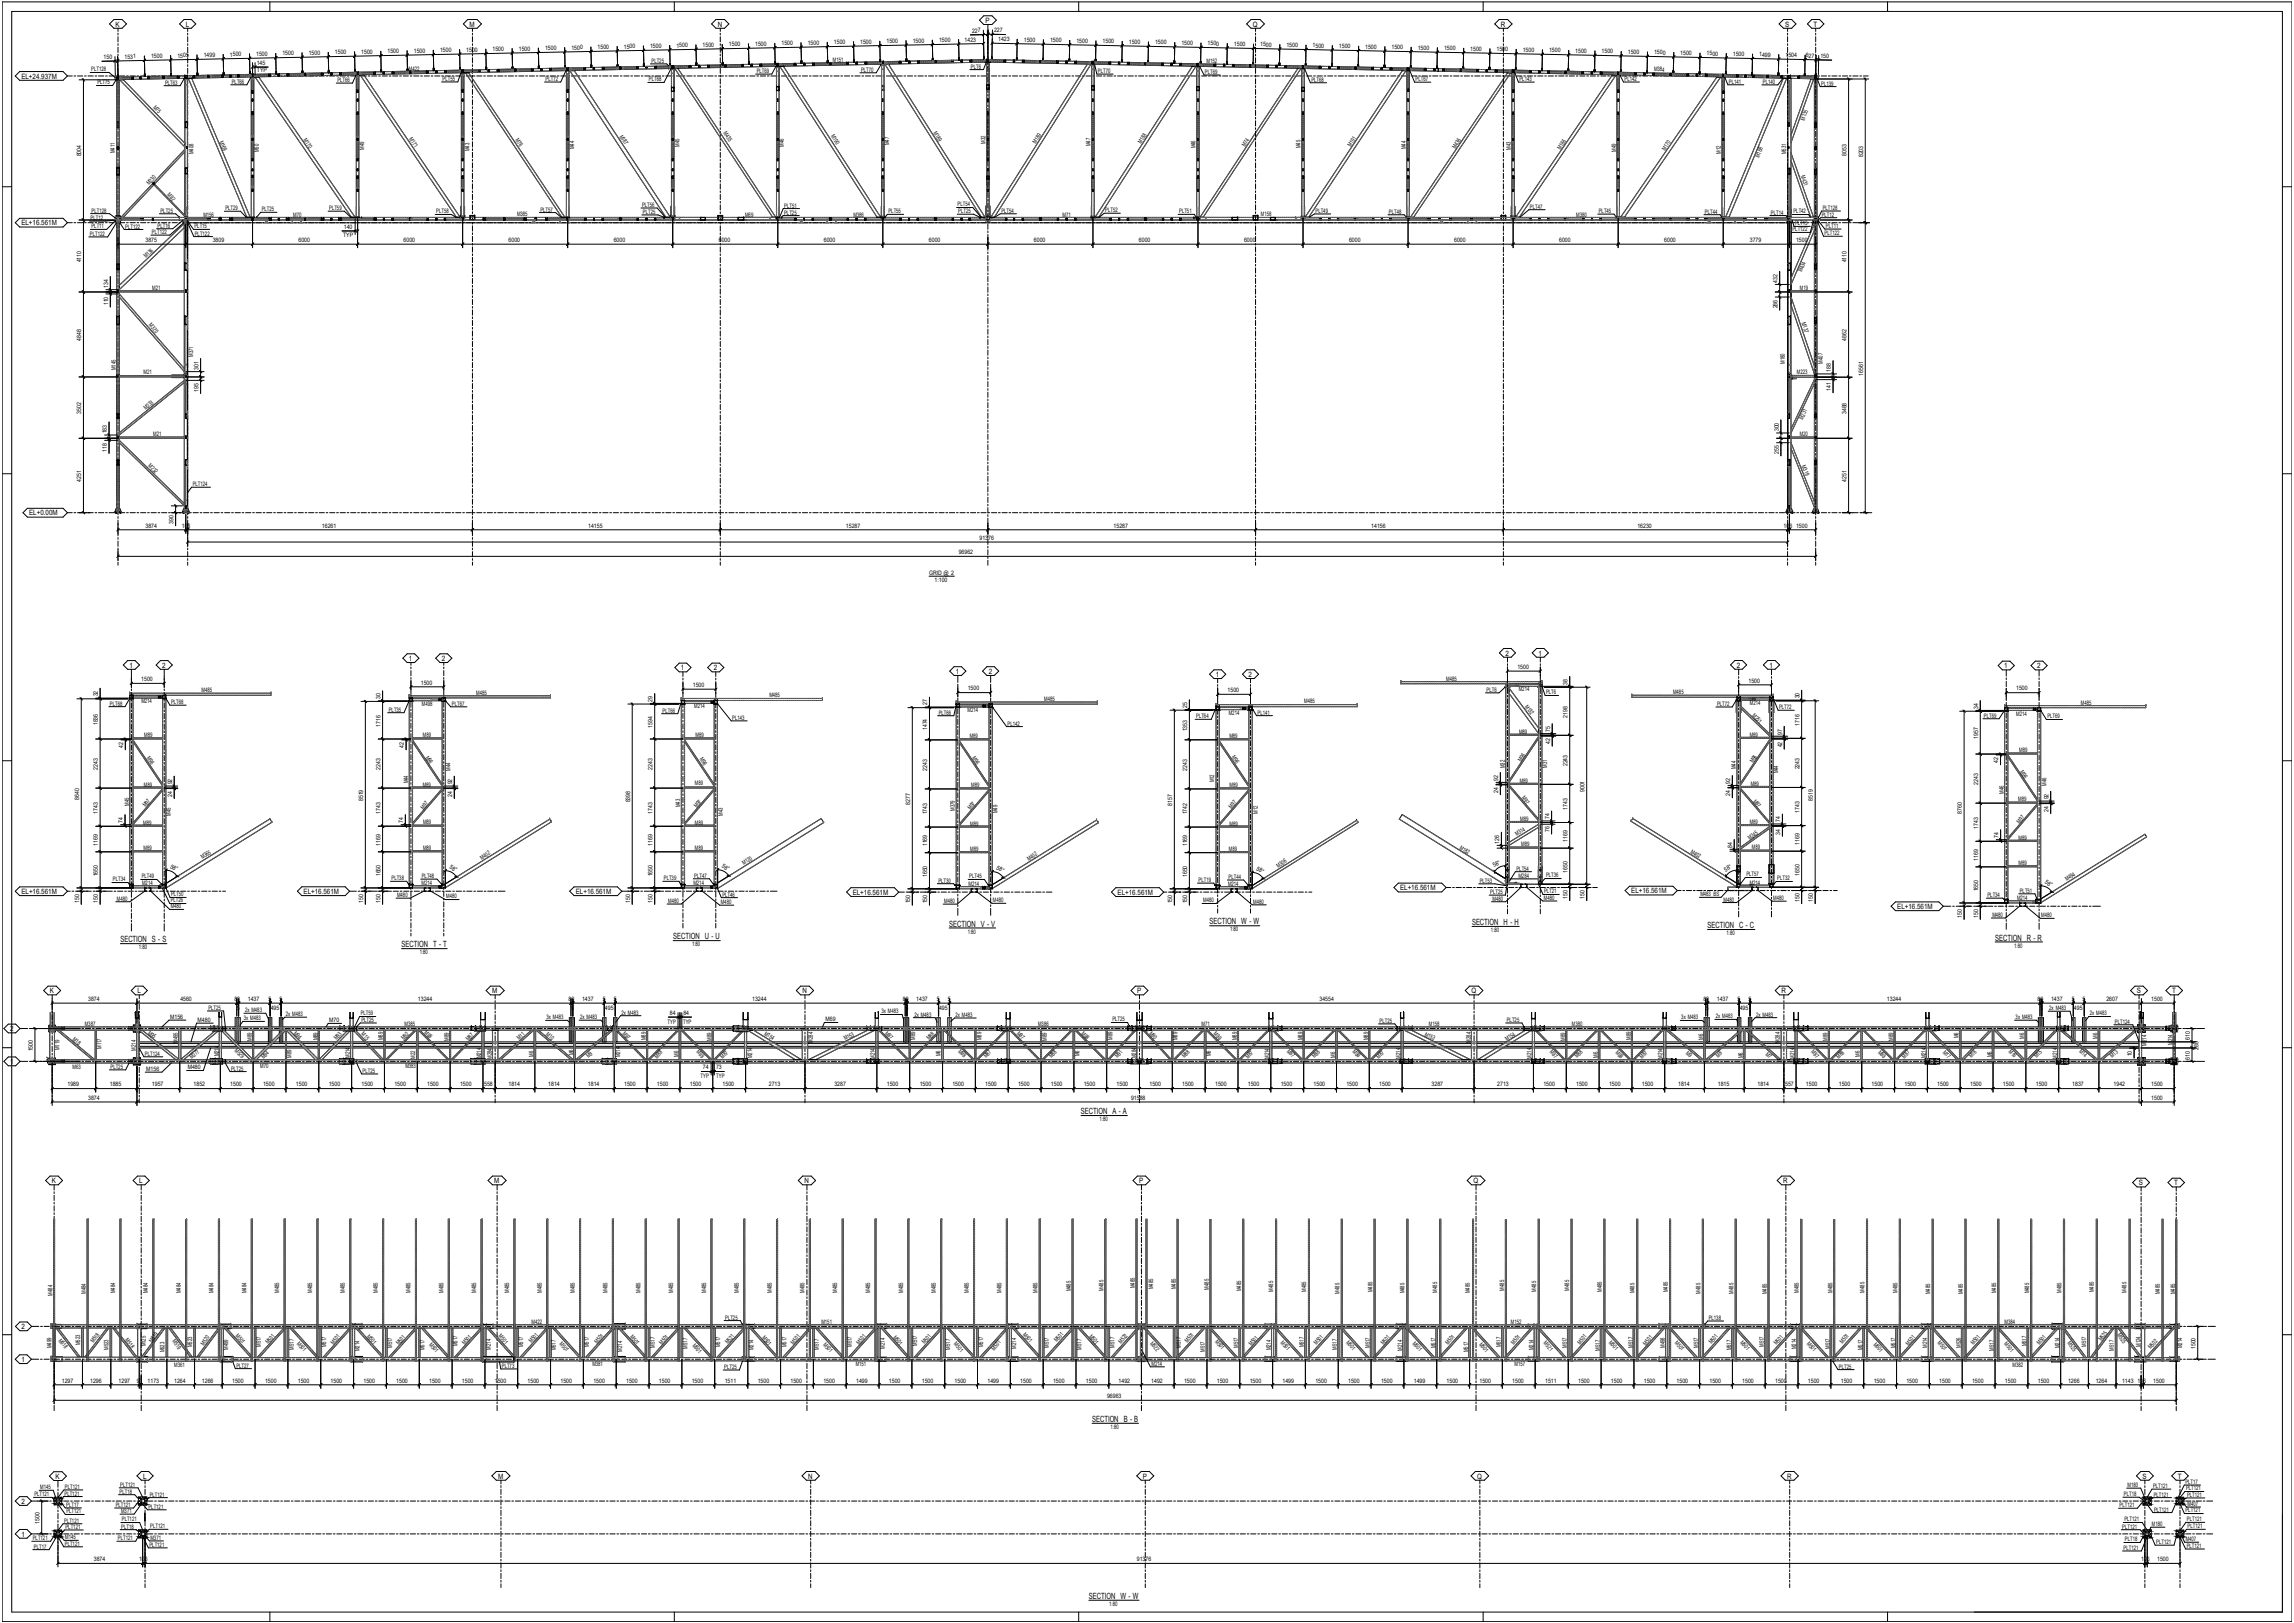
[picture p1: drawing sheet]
<svg xmlns="http://www.w3.org/2000/svg" width="1189mm" height="841mm" viewBox="0 0 1189 841" stroke-linecap="round" stroke-linejoin="round" font-family="sans-serif">
<defs><g id="words">
<g font-size="4.4">
<text x="627" y="479">SECTION W - W</text>
<text x="763" y="479">SECTION H - H</text>
<text x="492" y="480">SECTION V - V</text>
<text x="885" y="481">SECTION C - C</text>
<text x="62" y="488">SECTION S - S</text>
<text x="208" y="491">SECTION T - T</text>
<text x="349" y="487">SECTION U - U</text>
<text x="1034" y="487">SECTION R - R</text>
<text x="560" y="577">SECTION A - A</text>
<text x="566" y="737">SECTION B - B</text>
<text x="564" y="829">SECTION W - W</text>
</g>
<g font-size="3.8">
<text x="511" y="12">P</text>
<text x="60" y="14">K</text>
<text x="96" y="14">L</text>
<text x="243" y="14">M</text>
<text x="372" y="14">N</text>
<text x="649" y="14">Q</text>
<text x="778" y="14">R</text>
<text x="925" y="14">S</text>
<text x="940" y="14">T</text>
<text x="11" y="41">EL+24.937M</text>
<text x="11" y="117">EL+16.561M</text>
<text x="15" y="267">EL+0.00M</text>
<text x="780" y="340">2</text>
<text x="797" y="340">1</text>
<text x="67" y="346">1</text>
<text x="84" y="346">2</text>
<text x="212" y="342">1</text>
<text x="229" y="342">2</text>
<text x="353" y="347">1</text>
<text x="370" y="347">2</text>
<text x="900" y="346">2</text>
<text x="917" y="346">1</text>
<text x="1039" y="346">1</text>
<text x="1056" y="346">2</text>
<text x="495" y="349">1</text>
<text x="512" y="349">2</text>
<text x="630" y="351">1</text>
<text x="647" y="351">2</text>
<text x="726" y="461">EL+16.561M</text>
<text x="11" y="463">EL+16.561M</text>
<text x="157" y="463">EL+16.561M</text>
<text x="298" y="463">EL+16.561M</text>
<text x="442" y="464">EL+16.561M</text>
<text x="579" y="464">EL+16.561M</text>
<text x="845" y="463">EL+16.561M</text>
<text x="983" y="471">EL+16.561M</text>
<text x="26" y="515">K</text>
<text x="71" y="515">L</text>
<text x="255" y="515">M</text>
<text x="416" y="515">N</text>
<text x="589" y="515">P</text>
<text x="763" y="515">Q</text>
<text x="923" y="515">R</text>
<text x="1107" y="515">S</text>
<text x="1126" y="515">T</text>
<text x="5" y="534">2</text>
<text x="5" y="551">1</text>
<text x="27" y="613">K</text>
<text x="72" y="613">L</text>
<text x="256" y="613">M</text>
<text x="417" y="613">N</text>
<text x="590" y="613">P</text>
<text x="764" y="613">Q</text>
<text x="924" y="613">R</text>
<text x="1108" y="614">S</text>
<text x="1127" y="614">T</text>
<text x="11" y="689">2</text>
<text x="11" y="706">1</text>
<text x="29" y="766">K</text>
<text x="74" y="766">L</text>
<text x="258" y="766">M</text>
<text x="419" y="766">N</text>
<text x="592" y="766">P</text>
<text x="766" y="766">Q</text>
<text x="926" y="766">R</text>
<text x="1110" y="766">S</text>
<text x="1129" y="766">T</text>
<text x="11" y="779">2</text>
<text x="11" y="796">1</text>
</g>
<g font-size="3.2">
<text x="504" y="17" transform="rotate(-1 504 17)">227</text>
<text x="515" y="17" transform="rotate(1 515 17)">227</text>
<text x="391" y="24" transform="rotate(-1 391 24)">1500</text>
<text x="405" y="24" transform="rotate(-1 405 24)">1500</text>
<text x="419" y="23" transform="rotate(-1 419 23)">1500</text>
<text x="432" y="23" transform="rotate(-1 432 23)">1500</text>
<text x="446" y="23" transform="rotate(-1 446 23)">1500</text>
<text x="459" y="22" transform="rotate(-1 459 22)">1500</text>
<text x="473" y="22" transform="rotate(-1 473 22)">1500</text>
<text x="487" y="22" transform="rotate(-1 487 22)">1500</text>
<text x="500" y="22" transform="rotate(-1 500 22)">1423</text>
<text x="517" y="21" transform="rotate(1 517 21)">1423</text>
<text x="531" y="22" transform="rotate(1 531 22)">1500</text>
<text x="544" y="22" transform="rotate(1 544 22)">1500</text>
<text x="558" y="22" transform="rotate(1 558 22)">1500</text>
<text x="571" y="22" transform="rotate(1 571 22)">1500</text>
<text x="585" y="23" transform="rotate(1 585 23)">1500</text>
<text x="599" y="23" transform="rotate(1 599 23)">1500</text>
<text x="612" y="23" transform="rotate(1 612 23)">1500</text>
<text x="626" y="23" transform="rotate(1 626 23)">1500</text>
<text x="639" y="24" transform="rotate(1 639 24)">1500</text>
<text x="92" y="30" transform="rotate(-1 92 30)">1505</text>
<text x="106" y="30" transform="rotate(-1 106 30)">1499</text>
<text x="119" y="29" transform="rotate(-1 119 29)">1500</text>
<text x="133" y="29" transform="rotate(-1 133 29)">1500</text>
<text x="146" y="29" transform="rotate(-1 146 29)">1500</text>
<text x="160" y="28" transform="rotate(-1 160 28)">1500</text>
<text x="174" y="28" transform="rotate(-1 174 28)">1500</text>
<text x="187" y="28" transform="rotate(-1 187 28)">1500</text>
<text x="201" y="28" transform="rotate(-1 201 28)">1500</text>
<text x="214" y="27" transform="rotate(-1 214 27)">1500</text>
<text x="228" y="27" transform="rotate(-1 228 27)">1500</text>
<text x="242" y="27" transform="rotate(-1 242 27)">1500</text>
<text x="255" y="27" transform="rotate(-1 255 27)">1500</text>
<text x="269" y="26" transform="rotate(-1 269 26)">1500</text>
<text x="282" y="26" transform="rotate(-1 282 26)">1500</text>
<text x="296" y="26" transform="rotate(-1 296 26)">1500</text>
<text x="310" y="25" transform="rotate(-1 310 25)">1500</text>
<text x="323" y="25" transform="rotate(-1 323 25)">1500</text>
<text x="337" y="25" transform="rotate(-1 337 25)">1500</text>
<text x="351" y="25" transform="rotate(-1 351 25)">1500</text>
<text x="364" y="24" transform="rotate(-1 364 24)">1500</text>
<text x="378" y="24" transform="rotate(-1 378 24)">1500</text>
<text x="653" y="24" transform="rotate(1 653 24)">1500</text>
<text x="667" y="24" transform="rotate(1 667 24)">1500</text>
<text x="680" y="25" transform="rotate(1 680 25)">1500</text>
<text x="694" y="25" transform="rotate(1 694 25)">1500</text>
<text x="708" y="25" transform="rotate(1 708 25)">1500</text>
<text x="721" y="25" transform="rotate(1 721 25)">1500</text>
<text x="735" y="26" transform="rotate(1 735 26)">1500</text>
<text x="748" y="26" transform="rotate(1 748 26)">1500</text>
<text x="762" y="26" transform="rotate(1 762 26)">1500</text>
<text x="776" y="27" transform="rotate(1 776 27)">1500</text>
<text x="789" y="27" transform="rotate(1 789 27)">1500</text>
<text x="803" y="27" transform="rotate(1 803 27)">1500</text>
<text x="816" y="27" transform="rotate(1 816 27)">1500</text>
<text x="830" y="28" transform="rotate(1 830 28)">1500</text>
<text x="844" y="28" transform="rotate(1 844 28)">1500</text>
<text x="857" y="28" transform="rotate(1 857 28)">1500</text>
<text x="871" y="28" transform="rotate(1 871 28)">1500</text>
<text x="884" y="29" transform="rotate(1 884 29)">1500</text>
<text x="898" y="29" transform="rotate(1 898 29)">1500</text>
<text x="912" y="29" transform="rotate(1 912 29)">1499</text>
<text x="925" y="30" transform="rotate(1 925 30)">1504</text>
<text x="936" y="30" transform="rotate(2 936 30)">627</text>
<text x="943" y="30" transform="rotate(1 943 30)">150</text>
<text x="54" y="31" transform="rotate(-1 54 31)">150</text>
<text x="65" y="30" transform="rotate(-1 65 30)">1531</text>
<text x="78" y="30" transform="rotate(-1 78 30)">1500</text>
<text x="133" y="34">145</text>
<text x="338" y="33">PLT25</text>
<text x="432" y="32" transform="rotate(-1 432 32)">M151</text>
<text x="503" y="36">PLT6</text>
<text x="625" y="33" transform="rotate(1 625 33)">M152</text>
<text x="47" y="37">PLT128</text>
<text x="133" y="37">TYP</text>
<text x="212" y="37" transform="rotate(-1 212 37)">M422</text>
<text x="229" y="42">PLT55</text>
<text x="283" y="42">PLT72</text>
<text x="392" y="38">PLT69</text>
<text x="446" y="37">PLT70</text>
<text x="569" y="38">PLT70</text>
<text x="624" y="38">PLT69</text>
<text x="787" y="42">PL143</text>
<text x="842" y="42">PL142</text>
<text x="857" y="37" transform="rotate(1 857 37)">M384</text>
<text x="50" y="44">PLT75</text>
<text x="86" y="44">PLT63</text>
<text x="120" y="43">PLT66</text>
<text x="175" y="43">PLT66</text>
<text x="336" y="42">PLT68</text>
<text x="680" y="42">PLT68</text>
<text x="734" y="42">PLT67</text>
<text x="896" y="43">PL141</text>
<text x="914" y="43">PL140</text>
<text x="944" y="44">PL139</text>
<text x="79" y="56" transform="rotate(46 79 56)">M75</text>
<text x="935" y="62" transform="rotate(-70 935 62)">M135</text>
<text x="212" y="72" transform="rotate(56 212 72)">M171</text>
<text x="321" y="71" transform="rotate(57 321 71)">M187</text>
<text x="375" y="69" transform="rotate(57 375 69)">M435</text>
<text x="431" y="71" transform="rotate(57 431 71)">M190</text>
<text x="484" y="69" transform="rotate(58 484 69)">M189</text>
<text x="114" y="73" transform="rotate(67 114 73)">M169</text>
<text x="157" y="73" transform="rotate(56 157 73)">M170</text>
<text x="189" y="78" transform="rotate(-90 189 78)">M49</text>
<text x="267" y="72" transform="rotate(56 267 72)">M76</text>
<text x="298" y="77" transform="rotate(-90 298 77)">M44</text>
<text x="352" y="76" transform="rotate(-90 352 76)">M45</text>
<text x="406" y="76" transform="rotate(-90 406 76)">M46</text>
<text x="461" y="75" transform="rotate(-90 461 75)">M47</text>
<text x="511" y="75" transform="rotate(-90 511 75)">M32</text>
<text x="537" y="75" transform="rotate(-58 537 75)">M189</text>
<text x="565" y="76" transform="rotate(-90 565 76)">M47</text>
<text x="591" y="75" transform="rotate(-57 591 75)">M188</text>
<text x="620" y="77" transform="rotate(-90 620 77)">M46</text>
<text x="645" y="76" transform="rotate(-56 645 76)">M74</text>
<text x="674" y="77" transform="rotate(-90 674 77)">M45</text>
<text x="700" y="76" transform="rotate(-57 700 76)">M191</text>
<text x="729" y="77" transform="rotate(-90 729 77)">M44</text>
<text x="754" y="77" transform="rotate(-56 754 77)">M436</text>
<text x="783" y="78" transform="rotate(-90 783 78)">M43</text>
<text x="809" y="78" transform="rotate(-56 809 78)">M166</text>
<text x="42" y="81" transform="rotate(-90 42 81)">8004</text>
<text x="60" y="79" transform="rotate(-90 60 79)">M411</text>
<text x="100" y="80" transform="rotate(-90 100 80)">M408</text>
<text x="134" y="79" transform="rotate(-90 134 79)">M50</text>
<text x="243" y="78" transform="rotate(-90 243 78)">M43</text>
<text x="838" y="79" transform="rotate(-90 838 79)">M49</text>
<text x="863" y="78" transform="rotate(-55 863 78)">M170</text>
<text x="892" y="80" transform="rotate(-90 892 80)">M12</text>
<text x="912" y="82" transform="rotate(-68 912 82)">M168</text>
<text x="926" y="80" transform="rotate(-90 926 80)">M531</text>
<text x="957" y="81" transform="rotate(-90 957 81)">8053</text>
<text x="966" y="82" transform="rotate(-90 966 82)">8203</text>
<text x="933" y="91" transform="rotate(71 933 91)">M431</text>
<text x="77" y="96" transform="rotate(-47 77 96)">M230</text>
<text x="87" y="101" transform="rotate(46 87 101)">M82</text>
<text x="333" y="107">PLT56</text>
<text x="406" y="108">PLT51</text>
<text x="496" y="107">PLT54</text>
<text x="47" y="110">PLT128</text>
<text x="83" y="110">PLT25</text>
<text x="105" y="112">M156</text>
<text x="117" y="109">PLT29</text>
<text x="136" y="109">PLT25</text>
<text x="152" y="112">M70</text>
<text x="171" y="109">PLT59</text>
<text x="226" y="111">PLT58</text>
<text x="268" y="112">M385</text>
<text x="280" y="110">PLT57</text>
<text x="333" y="111">PLT25</text>
<text x="386" y="112">M69</text>
<text x="406" y="111">PLT25</text>
<text x="442" y="112">M386</text>
<text x="460" y="111">PLT55</text>
<text x="497" y="110">PLT25</text>
<text x="519" y="110">PLT54</text>
<text x="551" y="112">M71</text>
<text x="573" y="110">PLT52</text>
<text x="611" y="111">PLT51</text>
<text x="653" y="112">M158</text>
<text x="682" y="110">PLT49</text>
<text x="720" y="111">PLT48</text>
<text x="793" y="108">PLT47</text>
<text x="817" y="112">M380</text>
<text x="829" y="110">PLT45</text>
<text x="884" y="111">PLT44</text>
<text x="918" y="111">PLT14</text>
<text x="929" y="111">PLT42</text>
<text x="944" y="112">PLT12</text>
<text x="945" y="109">PLT128</text>
<text x="47" y="114">PLT12</text>
<text x="47" y="118">PLT11</text>
<text x="65" y="118">PLT122</text>
<text x="82" y="118">PLT16</text>
<text x="101" y="118">PLT15</text>
<text x="178" y="119">140</text>
<text x="929" y="120">PLT122</text>
<text x="930" y="117">PLT13</text>
<text x="946" y="118">PLT11</text>
<text x="47" y="122">PLT122</text>
<text x="75" y="125">3875</text>
<text x="79" y="121">PLT122</text>
<text x="101" y="122">PLT122</text>
<text x="110" y="125">3809</text>
<text x="155" y="125">6000</text>
<text x="178" y="123">TYP</text>
<text x="209" y="125">6000</text>
<text x="264" y="125">6000</text>
<text x="318" y="125">6000</text>
<text x="373" y="125">6000</text>
<text x="427" y="125">6000</text>
<text x="481" y="125">6000</text>
<text x="536" y="125">6000</text>
<text x="590" y="125">6000</text>
<text x="645" y="125">6000</text>
<text x="699" y="125">6000</text>
<text x="754" y="125">6000</text>
<text x="808" y="125">6000</text>
<text x="862" y="125">6000</text>
<text x="907" y="125">3779</text>
<text x="931" y="125">1500</text>
<text x="946" y="122">PLT122</text>
<text x="42" y="136" transform="rotate(-90 42 136)">4110</text>
<text x="76" y="134" transform="rotate(-43 76 134)">M136</text>
<text x="957" y="136" transform="rotate(-90 957 136)">4110</text>
<text x="934" y="141" transform="rotate(-67 934 141)">M434</text>
<text x="56" y="149" transform="rotate(-90 56 149)">134</text>
<text x="921" y="147" transform="rotate(-90 921 147)">432</text>
<text x="79" y="150">M21</text>
<text x="933" y="150">M19</text>
<text x="56" y="158" transform="rotate(-90 56 158)">110</text>
<text x="921" y="160" transform="rotate(-90 921 160)">286</text>
<text x="934" y="167" transform="rotate(71 934 167)">M137</text>
<text x="77" y="169" transform="rotate(49 77 169)">M320</text>
<text x="42" y="177" transform="rotate(-90 42 177)">4848</text>
<text x="957" y="177" transform="rotate(-90 957 177)">4862</text>
<text x="100" y="185" transform="rotate(-90 100 185)">M371</text>
<text x="60" y="192" transform="rotate(-90 60 192)">M145</text>
<text x="103" y="192" transform="rotate(-90 103 192)">301</text>
<text x="925" y="189" transform="rotate(-90 925 189)">M180</text>
<text x="945" y="188" transform="rotate(-90 945 188)">M407</text>
<text x="74" y="194">M21</text>
<text x="931" y="194">M223</text>
<text x="949" y="193" transform="rotate(-90 949 193)">188</text>
<text x="966" y="195" transform="rotate(-90 966 195)">16561</text>
<text x="103" y="203" transform="rotate(-90 103 203)">195</text>
<text x="949" y="203" transform="rotate(-90 949 203)">141</text>
<text x="42" y="215" transform="rotate(-90 42 215)">3502</text>
<text x="76" y="212" transform="rotate(-39 76 212)">M233</text>
<text x="957" y="215" transform="rotate(-90 957 215)">3488</text>
<text x="934" y="218" transform="rotate(-65 934 218)">M231</text>
<text x="55" y="225" transform="rotate(-90 55 225)">183</text>
<text x="79" y="226">M21</text>
<text x="922" y="224" transform="rotate(-90 922 224)">300</text>
<text x="933" y="226">M20</text>
<text x="55" y="234" transform="rotate(-90 55 234)">118</text>
<text x="922" y="235" transform="rotate(-90 922 235)">255</text>
<text x="77" y="242" transform="rotate(44 77 242)">M232</text>
<text x="934" y="242" transform="rotate(68 934 242)">M319</text>
<text x="42" y="250" transform="rotate(-90 42 250)">4251</text>
<text x="100" y="252">PLT124</text>
<text x="957" y="250" transform="rotate(-90 957 250)">4251</text>
<text x="75" y="273">3874</text>
<text x="90" y="272" transform="rotate(-90 90 272)">390</text>
<text x="94" y="273">106</text>
<text x="167" y="273">16261</text>
<text x="305" y="273">14155</text>
<text x="438" y="273">15287</text>
<text x="577" y="273">15287</text>
<text x="711" y="273">14156</text>
<text x="849" y="273">16230</text>
<text x="924" y="273">106</text>
<text x="931" y="273">1500</text>
<text x="508" y="280">91376</text>
<text x="497" y="287">96962</text>
<text x="481" y="298">GRID @ 2</text>
<text x="484" y="302">1:100</text>
<text x="786" y="347">1500</text>
<text x="73" y="353">1500</text>
<text x="749" y="353">M485</text>
<text x="906" y="354">1500</text>
<text x="105" y="359">M485</text>
<text x="218" y="355">1500</text>
<text x="247" y="360">M485</text>
<text x="359" y="356">1500</text>
<text x="502" y="358">1500</text>
<text x="636" y="359">1500</text>
<text x="770" y="358">PLT6</text>
<text x="787" y="358">M214</text>
<text x="801" y="360">PLT6</text>
<text x="812" y="355" transform="rotate(-90 812 355)">38</text>
<text x="867" y="360">M485</text>
<text x="1045" y="358">1500</text>
<text x="51" y="361" transform="rotate(-90 51 361)">32</text>
<text x="57" y="366">PLT68</text>
<text x="73" y="364">M214</text>
<text x="89" y="365">PLT68</text>
<text x="197" y="362" transform="rotate(-90 197 362)">30</text>
<text x="219" y="366">M498</text>
<text x="234" y="366">PLT67</text>
<text x="338" y="364" transform="rotate(-90 338 364)">29</text>
<text x="399" y="361">M485</text>
<text x="481" y="366" transform="rotate(-90 481 366)">27</text>
<text x="541" y="363">M485</text>
<text x="676" y="364">M485</text>
<text x="890" y="366">PLT72</text>
<text x="907" y="365">M214</text>
<text x="933" y="362" transform="rotate(-90 933 362)">30</text>
<text x="1078" y="365">M485</text>
<text x="201" y="369">PLT35</text>
<text x="343" y="369">PLT66</text>
<text x="360" y="367">M214</text>
<text x="486" y="370">PLT66</text>
<text x="501" y="369">M214</text>
<text x="615" y="367" transform="rotate(-90 615 367)">25</text>
<text x="637" y="370">M214</text>
<text x="652" y="370">PL141</text>
<text x="790" y="366" transform="rotate(53 790 366)">M132</text>
<text x="812" y="372" transform="rotate(-90 812 372)">2198</text>
<text x="908" y="371" transform="rotate(44 908 371)">M251</text>
<text x="922" y="367">PLT72</text>
<text x="1025" y="367" transform="rotate(-90 1025 367)">34</text>
<text x="1028" y="372">PLT69</text>
<text x="1045" y="371">M214</text>
<text x="51" y="376" transform="rotate(-90 51 376)">1836</text>
<text x="197" y="377" transform="rotate(-90 197 377)">1716</text>
<text x="338" y="377" transform="rotate(-90 338 377)">1594</text>
<text x="379" y="373">PL143</text>
<text x="522" y="376">PL142</text>
<text x="620" y="372">PLT64</text>
<text x="933" y="376" transform="rotate(-90 933 376)">1716</text>
<text x="1061" y="372">PLT69</text>
<text x="75" y="382">M89</text>
<text x="219" y="382">M89</text>
<text x="360" y="382">M89</text>
<text x="481" y="378" transform="rotate(-90 481 378)">1474</text>
<text x="503" y="382">M89</text>
<text x="615" y="379" transform="rotate(-90 615 379)">1353</text>
<text x="637" y="383">M89</text>
<text x="787" y="380">M89</text>
<text x="803" y="379" transform="rotate(-90 803 379)">75</text>
<text x="907" y="382">M89</text>
<text x="924" y="381" transform="rotate(-90 924 381)">97</text>
<text x="1025" y="383" transform="rotate(-90 1025 383)">1957</text>
<text x="64" y="388" transform="rotate(-90 64 388)">42</text>
<text x="209" y="388" transform="rotate(-90 209 388)">42</text>
<text x="803" y="386" transform="rotate(-90 803 386)">42</text>
<text x="924" y="387" transform="rotate(-90 924 387)">42</text>
<text x="1046" y="390">M89</text>
<text x="76" y="393" transform="rotate(56 76 393)">M96</text>
<text x="220" y="393" transform="rotate(56 220 393)">M96</text>
<text x="362" y="393" transform="rotate(56 362 393)">M96</text>
<text x="504" y="393" transform="rotate(56 504 393)">M96</text>
<text x="638" y="392" transform="rotate(57 638 392)">M96</text>
<text x="788" y="395" transform="rotate(-56 788 395)">M96</text>
<text x="909" y="396" transform="rotate(-56 909 396)">M96</text>
<text x="1036" y="395" transform="rotate(-90 1036 395)">42</text>
<text x="51" y="399" transform="rotate(-90 51 399)">2243</text>
<text x="197" y="399" transform="rotate(-90 197 399)">2243</text>
<text x="234" y="399" transform="rotate(-90 234 399)">M44</text>
<text x="338" y="399" transform="rotate(-90 338 399)">2243</text>
<text x="481" y="399" transform="rotate(-90 481 399)">2243</text>
<text x="615" y="399" transform="rotate(-90 615 399)">2243</text>
<text x="780" y="398" transform="rotate(-90 780 398)">M32</text>
<text x="802" y="398" transform="rotate(-90 802 398)">M31</text>
<text x="812" y="397" transform="rotate(-90 812 397)">2243</text>
<text x="900" y="399" transform="rotate(-90 900 399)">M44</text>
<text x="921" y="401" transform="rotate(-90 921 401)">M44</text>
<text x="933" y="399" transform="rotate(-90 933 399)">2243</text>
<text x="1047" y="400" transform="rotate(56 1047 400)">M96</text>
<text x="75" y="408">M89</text>
<text x="89" y="406" transform="rotate(-90 89 406)">92</text>
<text x="211" y="406" transform="rotate(-90 211 406)">M44</text>
<text x="219" y="408">M89</text>
<text x="234" y="406" transform="rotate(-90 234 406)">92</text>
<text x="360" y="407">M89</text>
<text x="503" y="408">M89</text>
<text x="629" y="405" transform="rotate(-90 629 405)">M12</text>
<text x="637" y="408">M89</text>
<text x="776" y="405" transform="rotate(-90 776 405)">92</text>
<text x="788" y="406">M89</text>
<text x="897" y="406" transform="rotate(-90 897 406)">92</text>
<text x="907" y="407">M89</text>
<text x="1025" y="407" transform="rotate(-90 1025 407)">2243</text>
<text x="1061" y="407" transform="rotate(-90 1061 407)">M46</text>
<text x="89" y="413" transform="rotate(-90 89 413)">24</text>
<text x="234" y="413" transform="rotate(-90 234 413)">24</text>
<text x="776" y="411" transform="rotate(-90 776 411)">24</text>
<text x="788" y="414" transform="rotate(49 788 414)">M97</text>
<text x="821" y="411" transform="rotate(-90 821 411)">9001</text>
<text x="897" y="413" transform="rotate(-90 897 413)">24</text>
<text x="1038" y="411" transform="rotate(-90 1038 411)">M46</text>
<text x="41" y="414" transform="rotate(-90 41 414)">8640</text>
<text x="67" y="418" transform="rotate(-90 67 418)">M45</text>
<text x="75" y="418" transform="rotate(-49 75 418)">M97</text>
<text x="188" y="415" transform="rotate(-90 188 415)">8519</text>
<text x="219" y="420" transform="rotate(-49 219 420)">M97</text>
<text x="327" y="416" transform="rotate(-90 327 416)">8398</text>
<text x="352" y="418" transform="rotate(-90 352 418)">M43</text>
<text x="361" y="419" transform="rotate(-49 361 419)">M97</text>
<text x="472" y="417" transform="rotate(-90 472 417)">8277</text>
<text x="503" y="420" transform="rotate(-49 503 420)">M97</text>
<text x="607" y="418" transform="rotate(-90 607 418)">8157</text>
<text x="638" y="419" transform="rotate(-49 638 419)">M97</text>
<text x="812" y="420" transform="rotate(-90 812 420)">1743</text>
<text x="908" y="415" transform="rotate(49 908 415)">M97</text>
<text x="940" y="415" transform="rotate(-90 940 415)">8519</text>
<text x="1046" y="415">M89</text>
<text x="1062" y="414" transform="rotate(-90 1062 414)">92</text>
<text x="51" y="422" transform="rotate(-90 51 422)">1743</text>
<text x="88" y="423" transform="rotate(-90 88 423)">M45</text>
<text x="197" y="422" transform="rotate(-90 197 422)">1743</text>
<text x="338" y="422" transform="rotate(-90 338 422)">1743</text>
<text x="375" y="423" transform="rotate(-90 375 423)">M43</text>
<text x="481" y="422" transform="rotate(-90 481 422)">1743</text>
<text x="495" y="420" transform="rotate(-90 495 420)">M379</text>
<text x="517" y="421" transform="rotate(-90 517 421)">M49</text>
<text x="615" y="422" transform="rotate(-90 615 422)">1742</text>
<text x="652" y="422" transform="rotate(-90 652 422)">M12</text>
<text x="788" y="426">M89</text>
<text x="803" y="425" transform="rotate(-90 803 425)">74</text>
<text x="933" y="421" transform="rotate(-90 933 421)">1743</text>
<text x="1017" y="422" transform="rotate(-90 1017 422)">8760</text>
<text x="1062" y="421" transform="rotate(-90 1062 421)">24</text>
<text x="64" y="426" transform="rotate(-90 64 426)">74</text>
<text x="74" y="427">M89</text>
<text x="209" y="426" transform="rotate(-90 209 426)">74</text>
<text x="219" y="427">M89</text>
<text x="360" y="427">M89</text>
<text x="503" y="428">M89</text>
<text x="637" y="428">M89</text>
<text x="803" y="431" transform="rotate(-90 803 431)">76</text>
<text x="907" y="427">M89</text>
<text x="923" y="426" transform="rotate(-90 923 426)">74</text>
<text x="1025" y="429" transform="rotate(-90 1025 429)">1743</text>
<text x="1047" y="427" transform="rotate(-49 1047 427)">M97</text>
<text x="777" y="437" transform="rotate(-90 777 437)">126</text>
<text x="786" y="433" transform="rotate(-32 786 433)">M314</text>
<text x="812" y="436" transform="rotate(-90 812 436)">1169</text>
<text x="907" y="435" transform="rotate(-35 907 435)">M245</text>
<text x="923" y="432" transform="rotate(-90 923 432)">34</text>
<text x="933" y="438" transform="rotate(-90 933 438)">1169</text>
<text x="1036" y="434" transform="rotate(-90 1036 434)">74</text>
<text x="1046" y="435">M89</text>
<text x="51" y="438" transform="rotate(-90 51 438)">1169</text>
<text x="74" y="441">M89</text>
<text x="197" y="438" transform="rotate(-90 197 438)">1169</text>
<text x="219" y="440">M89</text>
<text x="338" y="438" transform="rotate(-90 338 438)">1169</text>
<text x="360" y="441">M89</text>
<text x="481" y="439" transform="rotate(-90 481 439)">1169</text>
<text x="503" y="441">M89</text>
<text x="615" y="439" transform="rotate(-90 615 439)">1169</text>
<text x="637" y="441">M89</text>
<text x="756" y="440" transform="rotate(32 756 440)">M182</text>
<text x="788" y="438">M89</text>
<text x="876" y="442" transform="rotate(32 876 442)">M402</text>
<text x="898" y="439" transform="rotate(-90 898 439)">84</text>
<text x="908" y="440">M89</text>
<text x="88" y="450" transform="rotate(29 88 450)">58°</text>
<text x="105" y="445" transform="rotate(-32 105 445)">M365</text>
<text x="233" y="450" transform="rotate(29 233 450)">58°</text>
<text x="250" y="446" transform="rotate(-32 250 446)">M402</text>
<text x="374" y="449" transform="rotate(29 374 449)">58°</text>
<text x="385" y="448" transform="rotate(-32 385 448)">M120</text>
<text x="533" y="446" transform="rotate(-32 533 446)">M402</text>
<text x="662" y="450" transform="rotate(-32 662 450)">M306</text>
<text x="774" y="449" transform="rotate(-29 774 449)">58°</text>
<text x="1025" y="446" transform="rotate(-90 1025 446)">1169</text>
<text x="1046" y="448">M89</text>
<text x="51" y="454" transform="rotate(-90 51 454)">1650</text>
<text x="73" y="455">PLT49</text>
<text x="197" y="454" transform="rotate(-90 197 454)">1650</text>
<text x="219" y="455">PLT48</text>
<text x="338" y="454" transform="rotate(-90 338 454)">1650</text>
<text x="360" y="455">PLT47</text>
<text x="481" y="455" transform="rotate(-90 481 455)">1650</text>
<text x="502" y="455">PLT45</text>
<text x="516" y="450" transform="rotate(29 516 450)">58°</text>
<text x="615" y="455" transform="rotate(-90 615 455)">1650</text>
<text x="637" y="455">PLT44</text>
<text x="651" y="451" transform="rotate(29 651 451)">58°</text>
<text x="786" y="451">PLT54</text>
<text x="787" y="455">M284</text>
<text x="801" y="455">PLT36</text>
<text x="812" y="452" transform="rotate(-90 812 452)">1650</text>
<text x="894" y="452" transform="rotate(-29 894 452)">58°</text>
<text x="905" y="454">PLT57</text>
<text x="933" y="454" transform="rotate(-90 933 454)">1650</text>
<text x="59" y="457">PLT34</text>
<text x="74" y="459">M214</text>
<text x="203" y="456">PLT38</text>
<text x="219" y="459">M214</text>
<text x="344" y="456">PLT39</text>
<text x="359" y="459">M214</text>
<text x="486" y="457">PLT30</text>
<text x="502" y="459">M214</text>
<text x="621" y="457">PLT19</text>
<text x="636" y="459">M214</text>
<text x="767" y="457">PLT53</text>
<text x="907" y="458">M214</text>
<text x="921" y="456">PLT32</text>
<text x="1025" y="462" transform="rotate(-90 1025 462)">1650</text>
<text x="1060" y="458" transform="rotate(29 1060 458)">58°</text>
<text x="1071" y="457" transform="rotate(-32 1071 457)">M494</text>
<text x="41" y="468" transform="rotate(-90 41 468)">150</text>
<text x="51" y="468" transform="rotate(-90 51 468)">150</text>
<text x="61" y="467">M480</text>
<text x="89" y="468">PLT26</text>
<text x="89" y="464">PLT50</text>
<text x="188" y="468" transform="rotate(-90 188 468)">150</text>
<text x="197" y="468" transform="rotate(-90 197 468)">150</text>
<text x="206" y="465">M480</text>
<text x="231" y="466">M480</text>
<text x="327" y="468" transform="rotate(-90 327 468)">150</text>
<text x="338" y="468" transform="rotate(-90 338 468)">150</text>
<text x="346" y="468">M480</text>
<text x="374" y="465">PLT46</text>
<text x="489" y="468">M480</text>
<text x="515" y="468">M480</text>
<text x="624" y="468">M480</text>
<text x="772" y="463">PLT25</text>
<text x="774" y="467">M480</text>
<text x="800" y="466">M480</text>
<text x="800" y="463">PLT21</text>
<text x="812" y="466" transform="rotate(-90 812 466)">150</text>
<text x="821" y="466" transform="rotate(-90 821 466)">150</text>
<text x="881" y="464">M483 BS</text>
<text x="893" y="467">M480</text>
<text x="919" y="466">M480</text>
<text x="933" y="467" transform="rotate(-90 933 467)">150</text>
<text x="940" y="467" transform="rotate(-90 940 467)">150</text>
<text x="1030" y="465">PLT34</text>
<text x="1045" y="466">M214</text>
<text x="1047" y="463">PLT51</text>
<text x="88" y="471">M480</text>
<text x="374" y="469">M480</text>
<text x="472" y="468" transform="rotate(-90 472 468)">150</text>
<text x="481" y="468" transform="rotate(-90 481 468)">150</text>
<text x="607" y="468" transform="rotate(-90 607 468)">150</text>
<text x="615" y="468" transform="rotate(-90 615 468)">150</text>
<text x="650" y="468">M480</text>
<text x="1017" y="476" transform="rotate(-90 1017 476)">150</text>
<text x="1025" y="476" transform="rotate(-90 1025 476)">150</text>
<text x="1033" y="475">M480</text>
<text x="1058" y="475">M480</text>
<text x="502" y="484">1:80</text>
<text x="637" y="483">1:80</text>
<text x="773" y="483">1:80</text>
<text x="895" y="485">1:80</text>
<text x="72" y="492">1:80</text>
<text x="359" y="490">1:80</text>
<text x="1044" y="491">1:80</text>
<text x="217" y="495">1:80</text>
<text x="46" y="519">3874</text>
<text x="93" y="519">4560</text>
<text x="121" y="519">80</text>
<text x="128" y="519">1437</text>
<text x="139" y="519">5</text>
<text x="145" y="519">5</text>
<text x="217" y="519">13244</text>
<text x="295" y="519">80</text>
<text x="302" y="519">1437</text>
<text x="312" y="519">5</text>
<text x="318" y="519">5</text>
<text x="390" y="519">13244</text>
<text x="468" y="519">80</text>
<text x="475" y="519">1437</text>
<text x="486" y="519">5</text>
<text x="491" y="519">5</text>
<text x="684" y="519">34554</text>
<text x="883" y="519">80</text>
<text x="890" y="519">1437</text>
<text x="900" y="519">5</text>
<text x="906" y="519">5</text>
<text x="978" y="519">13244</text>
<text x="1056" y="519">80</text>
<text x="1063" y="519">1437</text>
<text x="1074" y="519">5</text>
<text x="1079" y="519">5</text>
<text x="1092" y="519">2607</text>
<text x="1115" y="519">1500</text>
<text x="108" y="523">PLT25</text>
<text x="123" y="523">5</text>
<text x="127" y="525">2x M483</text>
<text x="140" y="523">495</text>
<text x="148" y="527">2x M483</text>
<text x="187" y="526">PLT59</text>
<text x="296" y="523">5</text>
<text x="314" y="523">495</text>
<text x="322" y="526">2x M483</text>
<text x="347" y="526">84</text>
<text x="354" y="526">84</text>
<text x="457" y="525">3x M483</text>
<text x="469" y="523">5</text>
<text x="474" y="527">2x M483</text>
<text x="487" y="523">495</text>
<text x="495" y="527">2x M483</text>
<text x="884" y="523">5</text>
<text x="889" y="528">2x M483</text>
<text x="902" y="523">495</text>
<text x="910" y="527">2x M483</text>
<text x="1057" y="523">5</text>
<text x="1062" y="523">2x M483</text>
<text x="1075" y="523">495</text>
<text x="1083" y="526">2x M483</text>
<text x="44" y="532">M387</text>
<text x="88" y="528">M156</text>
<text x="102" y="530">M480</text>
<text x="126" y="529">3x M483</text>
<text x="171" y="530">M70</text>
<text x="187" y="530">PLT25</text>
<text x="210" y="531">M385</text>
<text x="283" y="528">3x M483</text>
<text x="301" y="528">2x M483</text>
<text x="346" y="531">TYP</text>
<text x="354" y="530">TYP</text>
<text x="428" y="529">M69</text>
<text x="538" y="531">M386</text>
<text x="576" y="529">PLT25</text>
<text x="623" y="532">M71</text>
<text x="715" y="530">PLT25</text>
<text x="740" y="531">M158</text>
<text x="781" y="530">PLT25</text>
<text x="815" y="531">M380</text>
<text x="871" y="528">3x M483</text>
<text x="1045" y="528">3x M483</text>
<text x="1096" y="530">PLT124</text>
<text x="37" y="539" transform="rotate(40 37 539)">M18</text>
<text x="76" y="536" transform="rotate(39 76 536)">M95</text>
<text x="131" y="539" transform="rotate(-90 131 539)">M89</text>
<text x="152" y="536" transform="rotate(45 152 536)">M94</text>
<text x="165" y="539" transform="rotate(-90 165 539)">M89</text>
<text x="174" y="539" transform="rotate(-46 174 539)">M93</text>
<text x="187" y="536" transform="rotate(47 187 536)">M15</text>
<text x="198" y="539" transform="rotate(-90 198 539)">M89</text>
<text x="209" y="539" transform="rotate(-46 209 539)">M92</text>
<text x="220" y="535" transform="rotate(45 220 535)">M88</text>
<text x="233" y="539" transform="rotate(-90 233 539)">M89</text>
<text x="243" y="539" transform="rotate(-46 243 539)">M87</text>
<text x="269" y="539" transform="rotate(-41 269 539)">M11</text>
<text x="283" y="536" transform="rotate(40 283 536)">M10</text>
<text x="322" y="536" transform="rotate(46 322 536)">M87</text>
<text x="335" y="539" transform="rotate(-90 335 539)">M89</text>
<text x="369" y="539" transform="rotate(-90 369 539)">M89</text>
<text x="396" y="536" transform="rotate(32 396 536)">M154</text>
<text x="438" y="539" transform="rotate(-27 438 539)">M153</text>
<text x="458" y="536" transform="rotate(46 458 536)">M87</text>
<text x="474" y="539" transform="rotate(-90 474 539)">M89</text>
<text x="482" y="539" transform="rotate(-45 482 539)">M88</text>
<text x="509" y="539" transform="rotate(-90 509 539)">M89</text>
<text x="527" y="536" transform="rotate(46 527 536)">M87</text>
<text x="542" y="539" transform="rotate(-90 542 539)">M89</text>
<text x="560" y="536" transform="rotate(46 560 536)">M88</text>
<text x="576" y="539" transform="rotate(-90 576 539)">M89</text>
<text x="595" y="536" transform="rotate(48 595 536)">M90</text>
<text x="610" y="539" transform="rotate(-90 610 539)">M89</text>
<text x="629" y="536" transform="rotate(45 629 536)">M88</text>
<text x="641" y="539" transform="rotate(-90 641 539)">M89</text>
<text x="675" y="539" transform="rotate(-90 675 539)">M89</text>
<text x="709" y="539" transform="rotate(-90 709 539)">M89</text>
<text x="738" y="537" transform="rotate(27 738 537)">M153</text>
<text x="781" y="539" transform="rotate(-31 781 539)">M154</text>
<text x="811" y="539" transform="rotate(-90 811 539)">M89</text>
<text x="845" y="539" transform="rotate(-90 845 539)">M89</text>
<text x="883" y="539" transform="rotate(-90 883 539)">M6</text>
<text x="947" y="539" transform="rotate(-90 947 539)">M89</text>
<text x="981" y="539" transform="rotate(-90 981 539)">M89</text>
<text x="1015" y="538" transform="rotate(-90 1015 538)">M6</text>
<text x="1049" y="538" transform="rotate(-90 1049 538)">M6</text>
<text x="1087" y="538" transform="rotate(-90 1087 538)">M6</text>
<text x="1135" y="539" transform="rotate(-90 1135 539)">610</text>
<text x="17" y="545" transform="rotate(-90 17 545)">1500</text>
<text x="31" y="544" transform="rotate(-90 31 544)">M119</text>
<text x="53" y="544" transform="rotate(-90 53 544)">M117</text>
<text x="70" y="544" transform="rotate(-90 70 544)">M214</text>
<text x="92" y="540" transform="rotate(-90 92 540)">M495</text>
<text x="121" y="545" transform="rotate(46 121 545)">M529</text>
<text x="361" y="545" transform="rotate(45 361 545)">M88</text>
<text x="421" y="540" transform="rotate(-90 421 540)">M284</text>
<text x="496" y="545" transform="rotate(46 496 545)">M88</text>
<text x="667" y="545" transform="rotate(45 667 545)">M87</text>
<text x="701" y="545" transform="rotate(45 701 545)">M88</text>
<text x="762" y="540" transform="rotate(-90 762 540)">M284</text>
<text x="803" y="545" transform="rotate(46 803 545)">M87</text>
<text x="837" y="546" transform="rotate(45 837 546)">M88</text>
<text x="922" y="540" transform="rotate(-90 922 540)">M284</text>
<text x="938" y="545" transform="rotate(46 938 545)">M87</text>
<text x="973" y="546" transform="rotate(45 973 546)">M88</text>
<text x="1007" y="545" transform="rotate(47 1007 545)">M17</text>
<text x="1041" y="545" transform="rotate(46 1041 545)">M16</text>
<text x="1077" y="545" transform="rotate(40 1077 545)">M14</text>
<text x="1112" y="542" transform="rotate(-90 1112 542)">M214</text>
<text x="1126" y="541" transform="rotate(-90 1126 541)">M214</text>
<text x="1139" y="544" transform="rotate(-90 1139 544)">280</text>
<text x="75" y="547">PLT124</text>
<text x="99" y="549" transform="rotate(-40 99 549)">M277</text>
<text x="113" y="547" transform="rotate(-90 113 547)">M214</text>
<text x="137" y="549" transform="rotate(-45 137 549)">M94</text>
<text x="151" y="548" transform="rotate(-90 151 548)">M89</text>
<text x="181" y="548" transform="rotate(-90 181 548)">M214</text>
<text x="215" y="549" transform="rotate(-90 215 549)">M22</text>
<text x="249" y="548" transform="rotate(-90 249 548)">M214</text>
<text x="255" y="549" transform="rotate(-90 255 549)">M284</text>
<text x="277" y="548" transform="rotate(-90 277 548)">M6</text>
<text x="297" y="547" transform="rotate(-90 297 547)">M6</text>
<text x="305" y="548" transform="rotate(-40 305 548)">M9</text>
<text x="321" y="548" transform="rotate(-90 321 548)">M214</text>
<text x="341" y="549" transform="rotate(-45 341 549)">M88</text>
<text x="352" y="548" transform="rotate(-90 352 548)">M6</text>
<text x="375" y="549" transform="rotate(-45 375 549)">M87</text>
<text x="390" y="548" transform="rotate(-90 390 548)">M214</text>
<text x="453" y="549" transform="rotate(-90 453 549)">M214</text>
<text x="487" y="547" transform="rotate(-90 487 547)">M6</text>
<text x="511" y="548" transform="rotate(-46 511 548)">M87</text>
<text x="545" y="548" transform="rotate(-45 545 548)">M88</text>
<text x="559" y="547" transform="rotate(-90 559 547)">M6</text>
<text x="579" y="548" transform="rotate(-48 579 548)">M91</text>
<text x="589" y="548" transform="rotate(-90 589 548)">M284</text>
<text x="614" y="548" transform="rotate(-45 614 548)">M88</text>
<text x="627" y="547" transform="rotate(-90 627 547)">M6</text>
<text x="647" y="549" transform="rotate(-45 647 549)">M87</text>
<text x="658" y="549" transform="rotate(-90 658 549)">M214</text>
<text x="681" y="548" transform="rotate(-45 681 548)">M88</text>
<text x="692" y="548" transform="rotate(-90 692 548)">M6</text>
<text x="715" y="549" transform="rotate(-46 715 549)">M87</text>
<text x="726" y="549" transform="rotate(-90 726 549)">M214</text>
<text x="794" y="549" transform="rotate(-90 794 549)">M214</text>
<text x="817" y="548" transform="rotate(-45 817 548)">M88</text>
<text x="828" y="548" transform="rotate(-90 828 548)">M6</text>
<text x="851" y="549" transform="rotate(-46 851 549)">M87</text>
<text x="862" y="549" transform="rotate(-90 862 549)">M214</text>
<text x="874" y="546" transform="rotate(41 874 546)">M9</text>
<text x="890" y="548" transform="rotate(-40 890 548)">M8</text>
<text x="903" y="548" transform="rotate(-90 903 548)">M6</text>
<text x="915" y="547" transform="rotate(42 915 547)">M7</text>
<text x="930" y="549" transform="rotate(-90 930 549)">M214</text>
<text x="953" y="549" transform="rotate(-45 953 549)">M88</text>
<text x="964" y="548" transform="rotate(-90 964 548)">M6</text>
<text x="987" y="549" transform="rotate(-46 987 549)">M87</text>
<text x="998" y="548" transform="rotate(-90 998 548)">M214</text>
<text x="1022" y="548" transform="rotate(-46 1022 548)">M16</text>
<text x="1032" y="548" transform="rotate(-90 1032 548)">M6</text>
<text x="1056" y="548" transform="rotate(-47 1056 548)">M15</text>
<text x="1066" y="549" transform="rotate(-90 1066 549)">M214</text>
<text x="1095" y="548" transform="rotate(-40 1095 548)">M13</text>
<text x="1105" y="547" transform="rotate(-90 1105 547)">10</text>
<text x="1135" y="549" transform="rotate(-90 1135 549)">610</text>
<text x="38" y="554">M63</text>
<text x="57" y="554">PLT25</text>
<text x="76" y="555">M156</text>
<text x="97" y="554">M480</text>
<text x="120" y="555">PLT25</text>
<text x="135" y="553">M70</text>
<text x="188" y="556">PLT25</text>
<text x="210" y="553">M383</text>
<text x="364" y="554">74</text>
<text x="371" y="554">73</text>
<text x="35" y="563">1989</text>
<text x="57" y="563">1885</text>
<text x="79" y="563">1957</text>
<text x="100" y="563">1852</text>
<text x="119" y="563">1500</text>
<text x="136" y="563">1500</text>
<text x="153" y="563">1500</text>
<text x="170" y="563">1500</text>
<text x="187" y="563">1500</text>
<text x="204" y="563">1500</text>
<text x="221" y="563">1500</text>
<text x="238" y="563">1500</text>
<text x="251" y="563">558</text>
<text x="264" y="563">1814</text>
<text x="284" y="563">1814</text>
<text x="305" y="563">1814</text>
<text x="323" y="563">1500</text>
<text x="340" y="563">1500</text>
<text x="357" y="563">1500</text>
<text x="363" y="559">TYP</text>
<text x="371" y="558">TYP</text>
<text x="375" y="563">1500</text>
<text x="398" y="563">2713</text>
<text x="432" y="563">3287</text>
<text x="460" y="563">1500</text>
<text x="477" y="563">1500</text>
<text x="494" y="563">1500</text>
<text x="511" y="563">1500</text>
<text x="528" y="563">1500</text>
<text x="545" y="563">1500</text>
<text x="562" y="563">1500</text>
<text x="579" y="563">1500</text>
<text x="596" y="563">1500</text>
<text x="613" y="563">1500</text>
<text x="630" y="563">1500</text>
<text x="647" y="563">1500</text>
<text x="664" y="563">1500</text>
<text x="681" y="563">1500</text>
<text x="698" y="563">1500</text>
<text x="715" y="563">1500</text>
<text x="742" y="563">3287</text>
<text x="776" y="563">2713</text>
<text x="800" y="563">1500</text>
<text x="817" y="563">1500</text>
<text x="834" y="563">1500</text>
<text x="851" y="563">1500</text>
<text x="870" y="563">1814</text>
<text x="890" y="563">1815</text>
<text x="911" y="563">1814</text>
<text x="925" y="563">557</text>
<text x="936" y="563">1500</text>
<text x="953" y="563">1500</text>
<text x="970" y="563">1500</text>
<text x="987" y="563">1500</text>
<text x="1004" y="563">1500</text>
<text x="1021" y="563">1500</text>
<text x="1038" y="563">1500</text>
<text x="1055" y="563">1500</text>
<text x="1074" y="563">1837</text>
<text x="1095" y="563">1942</text>
<text x="1115" y="563">1500</text>
<text x="46" y="570">3874</text>
<text x="586" y="570">91588</text>
<text x="1115" y="570">1500</text>
<text x="570" y="581">1:80</text>
<text x="27" y="671" transform="rotate(-90 27 671)">M484</text>
<text x="44" y="670" transform="rotate(-89 44 670)">M484</text>
<text x="60" y="670" transform="rotate(-90 60 670)">M484</text>
<text x="77" y="670" transform="rotate(-90 77 670)">M484</text>
<text x="94" y="670" transform="rotate(-90 94 670)">M484</text>
<text x="111" y="670" transform="rotate(-90 111 670)">M484</text>
<text x="128" y="670" transform="rotate(-90 128 670)">M484</text>
<text x="145" y="670" transform="rotate(-90 145 670)">M485</text>
<text x="162" y="670" transform="rotate(-90 162 670)">M485</text>
<text x="179" y="670" transform="rotate(-90 179 670)">M485</text>
<text x="196" y="670" transform="rotate(-90 196 670)">M485</text>
<text x="213" y="670" transform="rotate(-90 213 670)">M485</text>
<text x="230" y="670" transform="rotate(-90 230 670)">M485</text>
<text x="247" y="670" transform="rotate(-90 247 670)">M485</text>
<text x="264" y="670" transform="rotate(-90 264 670)">M485</text>
<text x="281" y="670" transform="rotate(-90 281 670)">M485</text>
<text x="298" y="670" transform="rotate(-90 298 670)">M485</text>
<text x="315" y="670" transform="rotate(-90 315 670)">M485</text>
<text x="332" y="670" transform="rotate(-90 332 670)">M485</text>
<text x="349" y="670" transform="rotate(-90 349 670)">M485</text>
<text x="366" y="670" transform="rotate(-90 366 670)">M485</text>
<text x="383" y="670" transform="rotate(-90 383 670)">M485</text>
<text x="400" y="670" transform="rotate(-90 400 670)">M485</text>
<text x="417" y="670" transform="rotate(-90 417 670)">M485</text>
<text x="434" y="670" transform="rotate(-90 434 670)">M485</text>
<text x="451" y="670" transform="rotate(-90 451 670)">M485</text>
<text x="468" y="670" transform="rotate(-90 468 670)">M485</text>
<text x="485" y="670" transform="rotate(-90 485 670)">M485</text>
<text x="502" y="670" transform="rotate(-90 502 670)">M485</text>
<text x="519" y="670" transform="rotate(-90 519 670)">M485</text>
<text x="538" y="670" transform="rotate(-90 538 670)">M485</text>
<text x="555" y="669" transform="rotate(-90 555 669)">M485</text>
<text x="572" y="669" transform="rotate(-90 572 669)">M485</text>
<text x="588" y="668" transform="rotate(-90 588 668)">M485</text>
<text x="598" y="668" transform="rotate(-90 598 668)">M485</text>
<text x="609" y="668" transform="rotate(-90 609 668)">M485</text>
<text x="626" y="668" transform="rotate(-90 626 668)">M485</text>
<text x="643" y="669" transform="rotate(-90 643 669)">M485</text>
<text x="660" y="669" transform="rotate(-90 660 669)">M485</text>
<text x="677" y="669" transform="rotate(-90 677 669)">M485</text>
<text x="694" y="670" transform="rotate(-90 694 670)">M485</text>
<text x="711" y="670" transform="rotate(-90 711 670)">M485</text>
<text x="728" y="670" transform="rotate(-90 728 670)">M485</text>
<text x="745" y="670" transform="rotate(-90 745 670)">M485</text>
<text x="762" y="670" transform="rotate(-90 762 670)">M485</text>
<text x="780" y="669" transform="rotate(-90 780 669)">M485</text>
<text x="796" y="669" transform="rotate(-90 796 669)">M485</text>
<text x="813" y="669" transform="rotate(-90 813 669)">M485</text>
<text x="830" y="669" transform="rotate(-90 830 669)">M485</text>
<text x="847" y="670" transform="rotate(-90 847 670)">M485</text>
<text x="864" y="670" transform="rotate(-90 864 670)">M485</text>
<text x="881" y="670" transform="rotate(-90 881 670)">M485</text>
<text x="898" y="670" transform="rotate(-90 898 670)">M485</text>
<text x="916" y="671" transform="rotate(-90 916 671)">M485</text>
<text x="932" y="670" transform="rotate(-90 932 670)">M485</text>
<text x="950" y="670" transform="rotate(-90 950 670)">M485</text>
<text x="966" y="670" transform="rotate(-90 966 670)">M485</text>
<text x="983" y="670" transform="rotate(-90 983 670)">M485</text>
<text x="1000" y="671" transform="rotate(-90 1000 671)">M485</text>
<text x="1017" y="671" transform="rotate(-90 1017 671)">M485</text>
<text x="1035" y="670" transform="rotate(-90 1035 670)">M485</text>
<text x="1052" y="670" transform="rotate(-90 1052 670)">M485</text>
<text x="1068" y="670" transform="rotate(-90 1068 670)">M485</text>
<text x="1085" y="670" transform="rotate(-90 1085 670)">M485</text>
<text x="1102" y="670" transform="rotate(-90 1102 670)">M485</text>
<text x="1119" y="671" transform="rotate(-90 1119 671)">M485</text>
<text x="1127" y="671" transform="rotate(-90 1127 671)">M485</text>
<text x="376" y="684">PLT25</text>
<text x="886" y="684">PL138</text>
<text x="275" y="686">M422</text>
<text x="426" y="686">M151</text>
<text x="783" y="686">M152</text>
<text x="1039" y="686">M384</text>
<text x="30" y="695" transform="rotate(53 30 695)">M518</text>
<text x="65" y="694" transform="rotate(52 65 694)">M518</text>
<text x="79" y="696" transform="rotate(-54 79 696)">M519</text>
<text x="89" y="695" transform="rotate(53 89 695)">M519</text>
<text x="122" y="692" transform="rotate(48 122 692)">M501</text>
<text x="190" y="693" transform="rotate(48 190 693)">M501</text>
<text x="258" y="693" transform="rotate(48 258 693)">M501</text>
<text x="326" y="693" transform="rotate(49 326 693)">M501</text>
<text x="395" y="693" transform="rotate(47 395 693)">M501</text>
<text x="463" y="693" transform="rotate(49 463 693)">M501</text>
<text x="530" y="692" transform="rotate(48 530 692)">M501</text>
<text x="548" y="696" transform="rotate(-48 548 696)">M501</text>
<text x="564" y="693" transform="rotate(48 564 693)">M501</text>
<text x="615" y="696" transform="rotate(-48 615 696)">M501</text>
<text x="630" y="695" transform="rotate(49 630 695)">M501</text>
<text x="664" y="696" transform="rotate(48 664 696)">M501</text>
<text x="697" y="696" transform="rotate(48 697 696)">M501</text>
<text x="834" y="696" transform="rotate(48 834 696)">M501</text>
<text x="902" y="696" transform="rotate(48 902 696)">M501</text>
<text x="1071" y="696" transform="rotate(53 1071 696)">M525</text>
<text x="1089" y="695" transform="rotate(-53 1089 695)">M525</text>
<text x="1097" y="692" transform="rotate(53 1097 692)">M525</text>
<text x="27" y="699" transform="rotate(-90 27 699)">M499</text>
<text x="42" y="697" transform="rotate(-90 42 697)">M523</text>
<text x="48" y="696" transform="rotate(-52 48 696)">M518</text>
<text x="56" y="700" transform="rotate(-90 56 700)">M523</text>
<text x="76" y="698" transform="rotate(-90 76 698)">M125</text>
<text x="85" y="701" transform="rotate(-90 85 701)">M523</text>
<text x="100" y="698" transform="rotate(-90 100 698)">M523</text>
<text x="106" y="697" transform="rotate(-53 106 697)">M520</text>
<text x="118" y="700" transform="rotate(-90 118 700)">M499</text>
<text x="135" y="698" transform="rotate(-90 135 698)">M517</text>
<text x="139" y="697" transform="rotate(-48 139 697)">M501</text>
<text x="152" y="699" transform="rotate(-90 152 699)">M517</text>
<text x="154" y="696" transform="rotate(48 154 696)">M501</text>
<text x="169" y="698" transform="rotate(-90 169 698)">M517</text>
<text x="173" y="697" transform="rotate(-48 173 697)">M501</text>
<text x="186" y="700" transform="rotate(-90 186 700)">M214</text>
<text x="203" y="698" transform="rotate(-90 203 698)">M517</text>
<text x="207" y="697" transform="rotate(-48 207 697)">M501</text>
<text x="220" y="700" transform="rotate(-90 220 700)">M517</text>
<text x="222" y="697" transform="rotate(48 222 697)">M501</text>
<text x="237" y="698" transform="rotate(-90 237 698)">M517</text>
<text x="241" y="697" transform="rotate(-48 241 697)">M501</text>
<text x="254" y="699" transform="rotate(-90 254 699)">M214</text>
<text x="271" y="698" transform="rotate(-90 271 698)">M517</text>
<text x="275" y="696" transform="rotate(-48 275 696)">M501</text>
<text x="288" y="700" transform="rotate(-90 288 700)">M517</text>
<text x="290" y="697" transform="rotate(48 290 697)">M501</text>
<text x="305" y="698" transform="rotate(-90 305 698)">M517</text>
<text x="309" y="696" transform="rotate(-48 309 696)">M501</text>
<text x="322" y="700" transform="rotate(-90 322 700)">M214</text>
<text x="339" y="698" transform="rotate(-90 339 698)">M517</text>
<text x="343" y="697" transform="rotate(-48 343 697)">M501</text>
<text x="356" y="699" transform="rotate(-90 356 699)">M517</text>
<text x="359" y="697" transform="rotate(48 359 697)">M501</text>
<text x="373" y="698" transform="rotate(-90 373 698)">M517</text>
<text x="377" y="697" transform="rotate(-48 377 697)">M521</text>
<text x="390" y="700" transform="rotate(-90 390 700)">M214</text>
<text x="408" y="698" transform="rotate(-90 408 698)">M517</text>
<text x="411" y="697" transform="rotate(-48 411 697)">M501</text>
<text x="424" y="699" transform="rotate(-90 424 699)">M517</text>
<text x="426" y="697" transform="rotate(48 426 697)">M501</text>
<text x="441" y="698" transform="rotate(-90 441 698)">M517</text>
<text x="445" y="697" transform="rotate(-48 445 697)">M501</text>
<text x="459" y="699" transform="rotate(-90 459 699)">M214</text>
<text x="475" y="697" transform="rotate(-90 475 697)">M517</text>
<text x="479" y="697" transform="rotate(-48 479 697)">M501</text>
<text x="492" y="699" transform="rotate(-90 492 699)">M517</text>
<text x="494" y="697" transform="rotate(48 494 697)">M501</text>
<text x="509" y="698" transform="rotate(-90 509 698)">M517</text>
<text x="515" y="700" transform="rotate(-48 515 700)">M501</text>
<text x="527" y="699" transform="rotate(-90 527 699)">M214</text>
<text x="544" y="698" transform="rotate(-90 544 698)">M517</text>
<text x="560" y="699" transform="rotate(-90 560 699)">M517</text>
<text x="578" y="698" transform="rotate(-90 578 698)">M517</text>
<text x="581" y="696" transform="rotate(-48 581 696)">M522</text>
<text x="596" y="696" transform="rotate(48 596 696)">M522</text>
<text x="612" y="698" transform="rotate(-90 612 698)">M517</text>
<text x="624" y="700" transform="rotate(-90 624 700)">M517</text>
<text x="642" y="699" transform="rotate(-90 642 699)">M517</text>
<text x="649" y="698" transform="rotate(-48 649 698)">M501</text>
<text x="659" y="700" transform="rotate(-90 659 700)">M214</text>
<text x="676" y="698" transform="rotate(-90 676 698)">M517</text>
<text x="682" y="697" transform="rotate(-48 682 697)">M501</text>
<text x="693" y="699" transform="rotate(-90 693 699)">M517</text>
<text x="710" y="698" transform="rotate(-90 710 698)">M517</text>
<text x="717" y="697" transform="rotate(-48 717 697)">M501</text>
<text x="727" y="700" transform="rotate(-90 727 700)">M214</text>
<text x="732" y="696" transform="rotate(48 732 696)">M501</text>
<text x="744" y="699" transform="rotate(-90 744 699)">M517</text>
<text x="751" y="697" transform="rotate(-48 751 697)">M501</text>
<text x="761" y="701" transform="rotate(-90 761 701)">M517</text>
<text x="766" y="697" transform="rotate(48 766 697)">M501</text>
<text x="778" y="698" transform="rotate(-90 778 698)">M517</text>
<text x="785" y="697" transform="rotate(-48 785 697)">M501</text>
<text x="795" y="700" transform="rotate(-90 795 700)">M214</text>
<text x="800" y="696" transform="rotate(48 800 696)">M521</text>
<text x="812" y="698" transform="rotate(-90 812 698)">M517</text>
<text x="819" y="697" transform="rotate(-48 819 697)">M501</text>
<text x="829" y="700" transform="rotate(-90 829 700)">M517</text>
<text x="846" y="698" transform="rotate(-90 846 698)">M517</text>
<text x="853" y="697" transform="rotate(-48 853 697)">M501</text>
<text x="863" y="698" transform="rotate(-90 863 698)">M498</text>
<text x="868" y="696" transform="rotate(48 868 696)">M501</text>
<text x="880" y="698" transform="rotate(-90 880 698)">M517</text>
<text x="887" y="697" transform="rotate(-48 887 697)">M501</text>
<text x="897" y="700" transform="rotate(-90 897 700)">M517</text>
<text x="914" y="698" transform="rotate(-90 914 698)">M517</text>
<text x="921" y="697" transform="rotate(-48 921 697)">M501</text>
<text x="931" y="699" transform="rotate(-90 931 699)">M214</text>
<text x="936" y="696" transform="rotate(48 936 696)">M501</text>
<text x="948" y="699" transform="rotate(-90 948 699)">M517</text>
<text x="955" y="696" transform="rotate(-48 955 696)">M501</text>
<text x="965" y="700" transform="rotate(-90 965 700)">M517</text>
<text x="971" y="697" transform="rotate(48 971 697)">M501</text>
<text x="982" y="699" transform="rotate(-90 982 699)">M517</text>
<text x="989" y="697" transform="rotate(-48 989 697)">M501</text>
<text x="999" y="698" transform="rotate(-90 999 698)">M214</text>
<text x="1004" y="696" transform="rotate(48 1004 696)">M501</text>
<text x="1016" y="698" transform="rotate(-90 1016 698)">M526</text>
<text x="1023" y="697" transform="rotate(-48 1023 697)">M501</text>
<text x="1033" y="700" transform="rotate(-90 1033 700)">M517</text>
<text x="1039" y="697" transform="rotate(48 1039 697)">M501</text>
<text x="1050" y="698" transform="rotate(-90 1050 698)">M517</text>
<text x="1057" y="697" transform="rotate(-48 1057 697)">M501</text>
<text x="1067" y="699" transform="rotate(-90 1067 699)">M214</text>
<text x="1081" y="698" transform="rotate(-90 1081 698)">M517</text>
<text x="1095" y="700" transform="rotate(-90 1095 700)">M517</text>
<text x="1109" y="698" transform="rotate(-90 1109 698)">M124</text>
<text x="1115" y="699" transform="rotate(-48 1115 699)">M502</text>
<text x="1131" y="699" transform="rotate(-90 1131 699)">M214</text>
<text x="1138" y="699" transform="rotate(-90 1138 699)">1500</text>
<text x="307" y="708">M381</text>
<text x="443" y="708">M151</text>
<text x="597" y="708">M214</text>
<text x="785" y="708">M157</text>
<text x="90" y="708">M361</text>
<text x="122" y="709">PLT27</text>
<text x="260" y="709">PLT73</text>
<text x="375" y="709">PLT25</text>
<text x="953" y="709">PLT25</text>
<text x="1043" y="708">M382</text>
<text x="32" y="716">1297</text>
<text x="47" y="716">1296</text>
<text x="61" y="716">1297</text>
<text x="71" y="716">91</text>
<text x="76" y="716">1173</text>
<text x="90" y="716">1264</text>
<text x="105" y="716">1266</text>
<text x="120" y="716">1500</text>
<text x="137" y="716">1500</text>
<text x="154" y="716">1500</text>
<text x="171" y="716">1500</text>
<text x="188" y="716">1500</text>
<text x="205" y="716">1500</text>
<text x="222" y="716">1500</text>
<text x="239" y="716">1500</text>
<text x="256" y="716">1500</text>
<text x="273" y="716">1500</text>
<text x="290" y="716">1500</text>
<text x="307" y="716">1500</text>
<text x="325" y="716">1500</text>
<text x="341" y="716">1500</text>
<text x="359" y="716">1500</text>
<text x="376" y="716">1511</text>
<text x="393" y="716">1500</text>
<text x="410" y="716">1500</text>
<text x="427" y="716">1500</text>
<text x="444" y="716">1499</text>
<text x="461" y="716">1500</text>
<text x="478" y="716">1500</text>
<text x="495" y="716">1500</text>
<text x="512" y="716">1499</text>
<text x="529" y="716">1500</text>
<text x="546" y="716">1500</text>
<text x="563" y="716">1500</text>
<text x="580" y="716">1492</text>
<text x="597" y="716">1492</text>
<text x="614" y="716">1500</text>
<text x="631" y="716">1500</text>
<text x="648" y="716">1500</text>
<text x="665" y="716">1499</text>
<text x="682" y="716">1500</text>
<text x="699" y="716">1500</text>
<text x="716" y="716">1500</text>
<text x="733" y="716">1499</text>
<text x="750" y="716">1500</text>
<text x="767" y="716">1500</text>
<text x="784" y="716">1500</text>
<text x="801" y="716">1511</text>
<text x="818" y="716">1500</text>
<text x="835" y="716">1500</text>
<text x="852" y="716">1500</text>
<text x="869" y="716">1500</text>
<text x="886" y="716">1500</text>
<text x="903" y="716">1500</text>
<text x="920" y="716">1500</text>
<text x="937" y="716">1500</text>
<text x="954" y="716">1500</text>
<text x="971" y="716">1500</text>
<text x="988" y="716">1500</text>
<text x="1005" y="716">1500</text>
<text x="1022" y="716">1500</text>
<text x="1039" y="716">1500</text>
<text x="1056" y="716">1500</text>
<text x="1072" y="716">1266</text>
<text x="1086" y="716">1264</text>
<text x="1100" y="716">1143</text>
<text x="1108" y="716">106</text>
<text x="1116" y="716">1500</text>
<text x="574" y="724">96963</text>
<text x="576" y="740">1:80</text>
<text x="21" y="772">M145</text>
<text x="34" y="772">PLT121</text>
<text x="62" y="774">PLT18</text>
<text x="62" y="770">PLT121</text>
<text x="1103" y="771">M180</text>
<text x="1116" y="771">PLT121</text>
<text x="1133" y="769">PLT17</text>
<text x="1133" y="772">PLT121</text>
<text x="18" y="775">PLT121</text>
<text x="33" y="775">PLT121</text>
<text x="78" y="776">PLT121</text>
<text x="1101" y="775">PLT18</text>
<text x="1116" y="776">PLT121</text>
<text x="1133" y="776">PLT121</text>
<text x="34" y="781">PLT17</text>
<text x="34" y="784">PLT121</text>
<text x="60" y="781">PLT121</text>
<text x="63" y="784">M371</text>
<text x="77" y="782">PLT121</text>
<text x="1098" y="781">PLT121</text>
<text x="1116" y="783">PLT121</text>
<text x="1133" y="784">PLT121</text>
<text x="1134" y="780">M407</text>
<text x="20" y="790" transform="rotate(-90 20 790)">1500</text>
<text x="33" y="789">PLT121</text>
<text x="63" y="788">PLT121</text>
<text x="78" y="792">PLT121</text>
<text x="1101" y="788">PLT121</text>
<text x="1115" y="791">M180</text>
<text x="1133" y="788">PLT121</text>
<text x="1134" y="792">PLT121</text>
<text x="34" y="798">M145</text>
<text x="34" y="792">PLT121</text>
<text x="63" y="792">PLT18</text>
<text x="78" y="798">M371</text>
<text x="1100" y="792">PLT121</text>
<text x="17" y="798">PLT121</text>
<text x="18" y="802">PLT17</text>
<text x="34" y="801">PLT121</text>
<text x="61" y="798">PLT121</text>
<text x="77" y="802">PLT121</text>
<text x="1101" y="803">PLT121</text>
<text x="1101" y="799">PLT18</text>
<text x="1117" y="800">PLT121</text>
<text x="1133" y="799">M407</text>
<text x="1133" y="802">PLT121</text>
<text x="49" y="809">3874</text>
<text x="72" y="809">106</text>
<text x="589" y="809">91376</text>
<text x="1110" y="809">106</text>
<text x="1118" y="809">1500</text>
<text x="575" y="832">1:80</text>
</g>
</g></defs>
<!-- layer: Part -->
<g fill="none" stroke="#000" stroke-width=".52">
<path d="M60 40v1M60 40h.1M61 40h.1M61 39h.1M61 39v1M75 39v1M75 40h.1M75 39h.1M84 40h-7M84 40h.1M84 40v1M84 40h1"/>
<path d="M85 40h.1M85 40v1M86 40v1M86 40h.1M88 38v1M88 39h.1M88 38h.1M88 38h1M88 39h1M89 39h.1M89 38h.1M89 38v1"/>
<path d="M92 40h.1M92 40h-6M93 40h-1M93 40h.1M96 39v1M96 39h.1M96 39l-36 1M96 39h1M97 39h.1M97 39v1M100 40h.1M100 40h1"/>
<path d="M101 40h.1M102 38v1M102 39h.1M102 38h.1M103 39h.1M103 38h.1M103 38h-1M103 38v1M107 39l-6 1M107 39h.1M107 39v1M108 39v1"/>
<path d="M108 39h.1M108 40h.1M109 39v1M109 39h.1M115 39v1M115 40h.1M115 39h.1M115 40h1M115 39h1M115 40h-6M115 39h-6M116 39h.1"/>
<path d="M116 40h-1M116 38h.1M116 38v1M116 40h.1M116 39v1M119 40h.1M119 39v1M119 39h.1M119 39h1M119 40h1M120 39v1M120 39h.1"/>
<path d="M120 40h.1M123 40h.1M123 39v1M123 39h.1M124 39h-1M124 39h.1M124 39v1M124 40h.1M124 40h-1M129 38h.1M129 38h1M129 38v1"/>
<path d="M129 39h.1M130 38h.1M130 38l-1 1M130 39h-6M130 39h.1M130 40l-70 1M130 40h.1M130 40h4M130 40h-6M130 39v1M130 40v73M130 40h1"/>
<path d="M130 39h1M131 39h.1M131 40h.1M131 39h-1M131 39v1M132 40v73M132 39v1M132 40h.1M132 39h.1M132 40l50 73M134 40l50 73M134 40h.1"/>
<path d="M139 39h.1M139 39h-7M139 39l-7 1M140 39h.1M140 39h-1M143 37h.1M143 37v1M143 38h.1M144 39h.1M144 39h1M145 39h.1M149 39h.1"/>
<path d="M150 39h-1M150 39h.1M156 37h.1M156 37l1 1M156 38h1M157 37h-1M157 37h.1M157 38h-1M157 38h.1M157 37v1M157 38l-7 1M157 39h.1"/>
<path d="M157 39h-7M157 38v1M158 39h.1M158 38v1M158 38h.1M159 38v1M159 39h.1M159 38h.1M166 39h1M167 38v1M167 38h-1M167 39h.1"/>
<path d="M167 38h.1M167 38h-8M167 39h-8M170 37h.1M170 38h.1M170 37h1M170 38h1M170 37v1M171 38h.1M171 37h.1M171 37v1M171 39h.1"/>
<path d="M171 38h1M171 38v1M172 38h.1M172 39h.1M172 39h-1M172 38v1M176 39h.1M176 38h.1M176 38v1M177 38h-1M177 39h-1M177 38h.1"/>
<path d="M177 39h.1M177 38v1M184 37h.1M184 38h-7M184 38h.1M184 39h.1M184 39h-7M185 39v74M185 38v1M185 39h.1M185 38h.1M185 38h1"/>
<path d="M185 39h1M185 39v9M186 39h.1M186 39v9M186 38v1M186 38h.1M186 39v74M187 39l50 74M189 39l49 74M189 39l-59 1M189 39h-5M194 38h.1"/>
<path d="M194 38h1M194 38h-8M194 38l-8 1M195 38h-1M195 38h.1M197 36h.1M197 37h.1M197 36h1M197 37h1M197 36v1M198 36h.1M198 37h.1"/>
<path d="M198 36h-1M198 36v1M199 38h.1M203 38h.1M203 38h1M204 38h.1M204 37v1M211 36v1M211 37h.1M211 36h.1M212 38h.1M212 37h.1"/>
<path d="M212 38h-8M212 37l-8 1M212 37v1M212 37h1M212 38h1M213 37h.1M213 38h.1M213 37v1M213 37h-1v1M221 38h.1M221 37h.1M221 37v1"/>
<path d="M221 37h-8v1M221 38h-8M222 37h-1M222 38h-1M222 37h.1M222 38h.1M222 37v1M225 36h.1M225 36v1M225 37h.1M226 38h.1M226 37v1"/>
<path d="M226 37h.1M230 37v1M230 38h1M230 38h.1M230 37h.1M231 37h-1M231 37h.1M231 38h.1M231 37v1M238 36h.1M238 36h1M239 36h-1"/>
<path d="M239 36h.1M239 38h4M239 37h.1M239 37l-8 1M239 38l-50 1M239 37h-8M239 38h.1M239 38v75M239 37v1M239 37h1M239 38h1M239 38v10"/>
<path d="M240 38h.1M240 38v10M240 37h.1M240 37v1M240 38v75M241 37h.1M241 38l50 75M243 38l50 75M248 37h.1M248 37h1M248 37h-7M249 37h-1"/>
<path d="M249 37h.1M252 35h.1M252 35v1M252 36h.1M253 37h.1M253 37h1M254 37h.1M254 37h-1M258 36v1M258 37h.1M258 36h.1M258 37h1"/>
<path d="M258 36h1M259 37h.1M259 36v1M259 37h-1M259 36h.1M265 35v1M265 36h.1M265 35h.1M265 35h1M265 36h1M266 35h.1M266 36h.1"/>
<path d="M266 35v1M266 37h.1M266 37h-8M266 36h-8M266 36v1M267 37h.1M267 36v1M267 36h.1M268 36v1M268 36h.1M268 37h.1M275 36v1"/>
<path d="M275 37h.1M275 36h.1M275 36h1M275 37h1M275 36h-7M276 37h-8M276 37h.1M276 36h.1M276 36v1M279 35h.1M280 37h.1M280 36v1"/>
<path d="M280 36h.1M280 36h1M280 37h1M281 37h.1M281 36h.1M281 36v1M285 36h.1M285 36h1M286 36h.1M286 36h-1M293 35h.1M293 34h.1"/>
<path d="M293 34v1M293 36h.1M293 36h-7M294 37v76M294 36h.1M294 36h1M294 39v9M294 39h.1M295 39v9M295 36h.1M295 37v76M295 37l50 76"/>
<path d="M298 37l49 76M298 37l-59 1M298 37h.1M303 36h.1M303 35l-8 1M303 35v1M303 35h.1M303 36h-8M306 34h.1M306 34v1M306 35h.1M306 34h1"/>
<path d="M306 35h1M307 35h.1M307 34v1M307 34h.1M308 35v1M308 36h.1M308 35h.1M312 36h.1M312 35v1M312 35h.1M312 35h1M312 36h1"/>
<path d="M313 35v1M313 36h.1M313 36h-1M313 35h.1M320 34h.1M320 35h.1M320 34v1M320 36h-7M320 35h-7M320 35h1M320 36h.1M321 35h.1"/>
<path d="M321 35l-1 1M321 35v1M321 36h1M321 36h.1M321 35h1M322 36h.1M322 35h.1M322 35v1M330 35h.1M330 35v1M330 36h.1M330 36h1"/>
<path d="M330 35h-8M330 36h-8M331 35h-1M331 35h.1M331 36h.1M331 35v1M333 34h.1M333 34h1M334 34h.1M335 35h.1M339 35h.1M340 35h.1"/>
<path d="M340 35h-1M347 36l-49 1M347 34h.1M347 34v1M347 35v1M347 33v1M347 33h.1M348 33h.1M348 33h-1M348 33v1M348 36h-1M348 36h.1"/>
<path d="M348 35h.1M348 35h-8M348 36v77M348 36h1M348 34h.1M348 34v1M348 34h1M348 35h1M349 34h.1M349 35h.1M349 34v1M349 36h.1"/>
<path d="M349 36v78M350 35h.1M350 36l50 77M351 36l51 77M352 35v1M357 35h.1M357 34v1M357 34h.1M357 35h1M357 35h-7M357 34l-7 1M358 34h-1"/>
<path d="M358 34h.1M358 35h.1M358 34v1M361 33h.1M361 33v1M361 34h.1M362 35h.1M362 34v1M362 34h.1M362 35h1M362 34h1M363 34h.1"/>
<path d="M363 35h.1M363 34v1M363 35h-1M367 35h.1M367 34h.1M367 34v1M367 34h1M368 34h.1M368 34l-1 1M368 34h-1M374 33v1M374 34h.1"/>
<path d="M374 33h.1M374 34h1M375 33h.1M375 34h.1M375 33h-1M375 33v1M375 35h-8M375 35h.1M375 34h-8M375 34v1M376 35h.1M376 34v1"/>
<path d="M376 34h.1M377 34v1M377 35h.1M377 34h.1M384 34h.1M384 34h1M384 34l-7 1M384 34h-7M385 34h.1M385 34h-1M388 32v1M388 33h.1"/>
<path d="M388 32h.1M389 34h.1M389 34h1M390 34h.1M394 34h.1M394 34h1M395 34h.1M401 32l1 1M401 32h.1M401 33h1M402 32h-1M402 32h.1"/>
<path d="M402 33h.1M402 32v1M402 34h-7M402 33l-7 1M402 34h.1M402 33v1M402 35v79M402 35h2M403 33v1M403 34h.1M403 33h.1M403 33h1"/>
<path d="M403 34h1M404 34h.1M404 33v1M404 33h.1M404 34v79M404 34l51 79M406 34l50 79M406 34l-58 2M406 34h.1M412 34h.1M412 33v1M412 33h.1"/>
<path d="M412 33h-8M412 34h-8M415 32h.1M415 32v1M415 33h.1M415 32h1M416 33h-1M416 32h.1M416 32h-1M416 32v1M416 34h.1M416 33v1"/>
<path d="M416 33h.1M417 33h.1M417 34h.1M417 33v1M421 34h.1M421 33v1M421 33h.1M421 34h1M421 33h1M422 34h.1M422 33h.1M422 33v1"/>
<path d="M429 32v1M429 32h.1M429 33h.1M429 33h-8M429 34h-7M429 34h.1M430 33h-1M430 33h1M430 33h.1M430 33v1M430 34h1M431 33h.1"/>
<path d="M431 34h.1M431 33v1M439 33h.1M439 33h1M439 33h-8M439 33l-8 1M440 33h.1M440 33h-1M442 31h.1M442 31v1M442 32h.1M442 31h1"/>
<path d="M443 32h.1M443 31h.1M443 31v1M443 32h-1M444 33h.1M448 33h.1M448 33h1M449 33h.1M449 32v1M456 31h.1M456 31v1M456 32h.1"/>
<path d="M456 33h.1M457 33h-8M457 32l-8 1M457 32h.1M457 33h.1M457 32v1M457 33v80M457 34h.1M457 34h1M457 32h1M457 33h1M458 33h.1"/>
<path d="M458 32v1M458 32h.1M458 34h.1M458 33v80M458 32l1 1M459 32h.1M459 33h.1M459 33l50 80M460 33l50 80M461 33h.1M466 32v1M466 33h.1"/>
<path d="M466 32h.1M466 32h1M466 33h1M466 32h-7M466 33h-7M467 33h.1M467 32h.1M467 32v1M470 31h.1M470 31v1M470 32h.1M471 33h.1"/>
<path d="M471 32v1M471 32h.1M471 32h1M472 32h.1M472 32l-1 1M472 32h-1M476 33h.1M476 32h.1M476 32v1M483 31h.1M483 31h1M484 31h.1"/>
<path d="M484 31h-1M484 32l-8 1M484 32h-8M484 32h.1M485 32h.1M486 32h.1M493 32h.1M493 32h1M493 32h-7M494 32h.1M497 30v1M497 31h.1"/>
<path d="M497 30h.1M498 32h.1M498 32h1M499 32h.1M499 31v1M499 31l-1 1M503 31v1M503 32h.1M503 31h.1M503 31h1M504 31h.1M504 32h.1"/>
<path d="M504 32h-1M504 31v1M510 30h.1M510 30v1M510 31h.1M511 32h2M511 32l-109 2M511 31h-8M511 32h-8M511 31h.1M511 32h.1M511 31v1"/>
<path d="M511 32v80M511 33h2M512 32h.1M512 31h.1M512 31l-1 1h1M512 31v1M512 31l-415 8M512 31l415 8M513 32v80M513 31v1M513 32h.1M513 31h.1"/>
<path d="M513 31h7M513 32h7M513 32l425 9M514 31h.1M514 30v1M514 30h.1M520 32h.1M520 31v1M520 31h.1M520 32h1M520 31h1M521 32h.1"/>
<path d="M521 31h.1M521 31v1M525 32h.1M525 32h1M526 32h.1M526 32h-1M527 31h.1M527 30v1M527 30h.1M530 32h.1M530 32h1M531 32h7"/>
<path d="M531 32h.1M538 32h.1M539 32h.1M540 32h.1M540 32h8M540 32l8 1M540 31h.1M540 31h1M541 31h.1M547 33h1M548 33h.1M548 32h.1"/>
<path d="M548 32v1M552 33h.1M552 32v1M552 32h.1M553 32h.1M553 33h.1M553 32h-1M553 32v1M553 33h-1M554 32h.1M554 31v1M554 31h.1"/>
<path d="M557 33h.1M557 32v1M557 32h.1M557 32h1M557 33h1M558 32h7M558 33h7M558 32h.1M558 33h.1M558 32v1M563 33h.1M563 33l-50 80"/>
<path d="M565 33l-50 80M565 32h.1M565 33h.1M565 32v1M566 33v80M566 33h.1M566 32v1M566 32h.1M566 32h1M566 33h1M567 32h.1M567 33h.1"/>
<path d="M567 32v1M567 34h.1M567 34h-1M567 33v80M567 32l8 1M567 33h8M568 33h.1M568 32h.1M568 31h.1M568 31v1M575 33h.1M575 32v1"/>
<path d="M575 33h1M576 33h.1M576 33h-1M580 33h.1M581 32h.1M581 31h.1M581 32h1M581 31h1M581 31v1M582 32h.1M582 31h.1M582 31v1"/>
<path d="M584 33h1M584 33h.1M585 33h.1M585 33l8 1M585 33h8M585 33h-1M593 34h.1M593 33h.1M593 33h1M593 33v1M594 33h.1M594 33h-1"/>
<path d="M594 33l-1 1M594 34h8M594 33h8M595 32h.1M595 32v1M602 34h.1M602 33v1M602 33h.1M602 34h1M602 33h1M603 34h.1M603 33v1"/>
<path d="M603 33h.1M607 34h.1M607 33v1M607 33h.1M608 33h.1M608 32v1M608 32h.1M608 32h1M608 33h1M609 33h.1M609 32h.1M609 32v1"/>
<path d="M612 33v1M612 33h.1M612 34h.1M612 33h8M612 34h8M618 34h.1M618 34l-50 79M620 34l-51 79M620 34h.1M620 33h.1M620 33v1M620 34v79"/>
<path d="M620 35h.1M621 33h.1M621 34h.1M621 33h-1v1M621 33v1M621 34h-1M621 35h-1M621 35h.1M622 35v79M622 34h.1M622 33v1M622 33h.1"/>
<path d="M622 33l7 1M622 34h7M622 34v1M622 32h.1M622 32v1M629 34h.1M629 34h1M630 34h-1M630 34h.1M634 34h.1M634 34h1M635 34h.1"/>
<path d="M636 33h.1M636 32h.1M636 32v1M639 34h.1M639 34h1M639 34l8 1M639 34h8M640 34h.1M640 34h-1M647 35h.1M647 34h.1M647 34v1"/>
<path d="M648 35h.1M648 34v1M648 34h.1M649 35h.1M649 34v1M649 34h.1M649 35h7M649 34h8M649 33h.1M649 34h1M649 33h1M649 33v1"/>
<path d="M650 34h.1M650 33h.1M650 33v1M656 35h.1M656 34v1M656 34h.1M656 34h1M656 35h1M657 35h.1M657 34h.1M657 34v1M661 35h.1"/>
<path d="M661 34h.1M661 34v1M661 35h1M662 34h.1M662 35h.1M662 35h-1M662 34h-1v1M662 34v1M663 34h.1M663 33v1M663 33h.1M666 35h.1"/>
<path d="M666 34v1M666 34h.1M666 35h1M666 34h1M667 35h7M667 35h.1M667 34h.1M667 34l7 1M667 34v1M672 35v1M673 36l-51 77M674 36l-50 77"/>
<path d="M674 35h.1M675 36v78M675 36h1M675 34v1M675 35h.1M675 34h.1M675 34h1M675 35h1M676 34h.1M676 35h.1M676 34v1M676 36v77"/>
<path d="M676 35h8M676 36h.1M676 33h.1M676 34h1M676 33v1M677 34h.1M677 33h.1M677 33l-1 1M677 33v1M684 35h.1M684 35h1M685 35h-1"/>
<path d="M685 35h.1M689 35h.1M690 34h.1M693 35v1M693 35h.1M693 35l1 1M693 35h1M694 36h.1M694 35h.1M694 36h8M694 35h8M694 35h-1"/>
<path d="M694 35v1M702 35h.1M702 36h.1M702 35v1M702 35h1M702 36h1M703 36h.1M703 35v1M703 36h-1M703 35h.1M703 36h8M703 35h8"/>
<path d="M704 35h.1M704 34h.1M704 34v1M711 36h.1M711 35v1M711 35h.1M711 36h1M711 35h1M712 36h.1M712 35h.1M712 35v1M716 36h.1"/>
<path d="M716 35v1M716 35h.1M717 35h.1M717 34h.1M717 34v1M717 34h1M717 35h1M718 34h.1M718 35h.1M718 34v1M720 36h.1M720 35h.1"/>
<path d="M720 36h1M721 36h.1M721 36h-1M721 35h.1M721 36h8M721 35l8 1M721 35v1M727 37h.1M727 37l-51 76M729 37l-51 76M729 36h.1M729 37v76"/>
<path d="M729 36h1M729 37v10M729 37h1M729 37h.1M730 37h.1M730 37v10M730 36h.1M730 37v76M731 36h7M731 36h.1M731 37h.1M731 35h.1"/>
<path d="M731 34h.1M731 34v1M738 36h.1M738 36h1M739 36h.1M743 37h.1M743 36v1M743 36h.1M743 36h1M743 37h1M744 36h.1M744 37h.1"/>
<path d="M744 36v1M744 35v1M745 35h.1M745 36h.1M745 35v1M745 37h.1M745 35v2M748 36v1M748 37h.1M748 36h.1M748 37h8M748 36h8"/>
<path d="M748 36h1M749 37h-1M749 36h.1M749 36h-1M749 36v1M749 37h.1M756 36h.1M756 37h.1M756 36v1M757 37h.1M757 36h.1M757 36v1"/>
<path d="M758 37h7M758 37h.1M758 36h.1M758 36v1M758 36h7M758 35h.1M758 36h1M758 35v1M758 35h1M759 36h-1M759 35h.1M759 36h.1"/>
<path d="M759 35v1M765 37h.1M765 36v1M765 36h.1M765 37h1M765 36h1M766 37h.1M766 36h.1M766 36v1M770 37h.1M770 37h1M771 37h.1"/>
<path d="M771 37h-1M772 36h.1M772 35v1M772 35h.1M775 37h.1M775 37h1M776 37h.1M776 37h7M781 38h.1M781 38l-50 75M783 38l-50 75M783 37h.1"/>
<path d="M783 38v75M784 37v1M784 37h.1M784 37h1M784 38h1M784 38h.1M784 38v10M785 38v10M785 37h.1M785 37v1M785 38v75M785 37l8 1"/>
<path d="M785 38h.1M785 37h8M785 36h.1M785 35v1M785 35h.1M785 36h1M785 35h1M786 36h.1M786 35v1M786 36h-1M793 37v1M793 37h.1"/>
<path d="M793 38h.1M797 38h.1M797 37v1M797 37h.1M798 37h.1M798 37v1M798 38h.1M799 37h.1M799 36v1M799 36h.1M802 38h.1M802 37v1"/>
<path d="M802 37h.1M802 37h1M802 38h1M803 38h.1M803 38h7M803 37v1M803 37h7M803 37h.1M810 38h.1M810 37h.1M810 37l1 1M811 38h-1"/>
<path d="M811 38h.1M811 37v1M811 37h.1M811 38h1M811 37h1M812 38h.1M812 37h.1M812 37v1M812 38h8M812 37l8 1M813 37h.1M813 36h.1"/>
<path d="M813 36v1M820 38h.1M820 37v1M820 38h1M821 38h.1M825 38h.1M826 37h.1M826 36v1M826 36h.1M826 37h1M826 36h1M827 36h.1"/>
<path d="M827 37h.1M827 36v1M829 38h.1M829 38h1M830 38h.1M830 38h-1M830 38l8 1M830 38h8M835 39h5M835 39h.1M836 39l-51 74v-1M838 39l-51 74"/>
<path d="M838 38h.1M838 39h.1M838 39v74M838 38v1M838 38h1M838 39h1M838 39v9M839 39h.1M839 39v9M839 38h.1M839 38v1M839 39v74"/>
<path d="M839 38h1M840 38h-1M840 38h.1M840 39h.1M840 39h7M840 38h7M840 37h.1M847 39h.1M847 38v1M847 38h.1M847 38h1M847 39h1"/>
<path d="M848 39h.1M848 38h.1M848 38v1M852 39h.1M852 38h.1M852 38h1M852 38v1M853 39h-1M853 38h.1M853 38l-1 1M853 37v1M853 37h.1"/>
<path d="M853 38h1M853 37h1M854 37h.1M854 38h.1M854 37v1M857 39h.1M857 38v1M857 38h.1M857 39h8M857 38h8M865 39h.1M865 38h.1"/>
<path d="M865 38v1M865 39h1M866 38v1M866 38h-1M866 39h.1M866 38h.1M867 39h.1M867 38v1M867 38h.1M867 39h7M867 38l7 1M867 37h.1"/>
<path d="M867 37v1M874 39h.1M874 39h1M875 39h.1M879 39h.1M879 39h1M880 39h.1M880 39h-1M881 38h.1M881 37v1M881 37h.1M884 39h.1"/>
<path d="M884 39h1M885 39l7 1M885 39h7M885 39h.1M890 40h4M890 40l-50 73M892 40l-50 73M892 39h.1M892 40h.1M892 39v1M892 40v73M893 39v1"/>
<path d="M893 40h.1M893 39h.1M894 39h-1M894 39v1M894 40h.1M894 39h.1M894 40h6M894 39h6M894 38v1M894 38h.1M894 38h1M894 38l1 1"/>
<path d="M895 38v1M895 38h.1M895 39h.1M900 40h.1M900 40h1M900 39h.1M900 39v1M900 39h1M901 40h.1M901 39h.1M901 39v1M904 40h.1"/>
<path d="M904 39v1M904 39h.1M905 39h-1M905 39h.1M905 40h.1M905 39v1M905 40h-1M908 39h.1M908 38v1M908 38h.1M908 40h.1M908 39v1"/>
<path d="M908 39h1M908 40h7M909 40h.1M909 39h-1M909 40h-1M909 39h6M909 39v1M909 39h.1M915 39h.1M915 39v1M916 39v1M916 40h.1"/>
<path d="M916 39h.1M917 39v1M917 39l6 1M921 39h.1M921 38h.1M921 39h1M921 38h1M921 38v1M922 39h.1M922 38h.1M922 38v1M923 40h.1"/>
<path d="M924 40h.1M924 40h-1M927 39v74M927 39h1M927 39h.1M928 39v1M928 39h.1M928 39h14M932 40h.1M932 40h8M933 40h.1M933 40h-1"/>
<path d="M935 38v1M935 39h.1M935 38h.1M935 38l1 1M936 39h-1M936 39h.1M939 40h1M940 40h.1M941 40v1M941 40h.1M941 39h.1M942 39h.1"/>
<path d="M942 39v2M942 40h.1M60 41h.1M60 41v71M61 41h.1M61 40v1M62 41h.1M62 40h.1M62 42h-1v24M62 40h-1v1M62 41h-1M62 40v1"/>
<path d="M62 42h.1M62 41v71M62 41l34 35M64 41l32 33M64 41h.1M68 40v1M68 41h.1M68 40h.1M68 41h1M68 40h-6M68 41h-6M69 41h.1"/>
<path d="M69 40h.1M69 40h-1M69 40v1M73 41h.1M73 40v1M73 40h.1M77 40v1M77 40h.1M77 41h.1M84 41h-7M84 41h.1M84 41h1"/>
<path d="M85 41h.1M86 41h.1M92 40l-6 1M95 41h.1M96 40v1M96 41v72M96 40h.1M96 40h1M96 41v25M97 40h.1M97 41h.1M97 41h-1"/>
<path d="M97 40l-1 1M97 41v72M98 41l30 72M99 41l31 72M100 41h-5M100 41h.1M101 40h-1M107 40h.1M107 40h-6M109 40h.1M131 59h.1M131 40v8"/>
<path d="M131 58v14M131 58h.1M131 48h.1M131 47h.1M131 52h.1M185 48h.1M185 47h.1M185 47h1M185 59h.1M185 52h.1M185 58h.1M185 58v14"/>
<path d="M185 59h1M185 58v1M185 52h1M185 58h1M186 59h-1M186 59h.1M186 52h.1M186 59l-1 13M186 52h-1M186 47h.1M186 48h.1M186 48h-1"/>
<path d="M239 48h.1M239 47h.1M239 48h1M240 48h.1M240 47h.1M240 59h.1M240 52h.1M240 58h.1M240 58v14M240 47v1M240 47h-1M294 47h.1"/>
<path d="M294 48h.1M294 47v1M294 59h.1M294 52h.1M294 58h.1M294 58v14M295 47h.1M295 47h-1M348 47h.1M348 45h1M348 47h1M348 45h.1"/>
<path d="M348 59h.1M348 52h.1M348 58h.1M348 52h1M348 58v14M348 59h1M348 58h1M349 58h.1M349 52h.1M349 58v14M349 59h.1M349 45h.1"/>
<path d="M349 45v2M349 47h.1M349 45v1M402 47h2M402 47h.1M402 45h.1M402 45h2M402 46h.1M403 45h.1M403 47h.1M403 45h1M403 59h.1"/>
<path d="M403 52h.1M403 58h.1M403 58v1M403 59v13M403 58v14M404 45h.1M404 47h.1M404 45v2M457 47h.1M457 46v1M457 44v1M457 45v2"/>
<path d="M457 46h.1M457 47h1M457 44l1 1M457 45h.1M457 45h1M457 44h.1M457 59h.1M457 52h.1M457 58h.1M457 59h1M457 58v14M457 52h1"/>
<path d="M457 58h1M458 52h.1M458 59h.1M458 58h.1M458 58v1M458 59v13M458 45h.1M458 47h.1M458 46v1M511 46h2M511 44h2M511 46h.1"/>
<path d="M511 44v2M511 44h.1M512 59h.1M512 52h.1M512 58h.1M512 58v14M513 46h.1M513 44h.1M566 47h.1M566 46v1M566 44v1M566 45h.1"/>
<path d="M566 46h.1M566 47h1M566 45h1M566 44h1M566 44h.1M566 59h.1M566 52h.1M566 58h.1M566 58v14M566 52h1M566 59h1M566 58h1"/>
<path d="M567 52h.1M567 58v14M567 58h.1M567 59h.1M567 44v1M567 45h.1M567 46v1M567 46h.1M567 47h.1M620 47h1M620 47h.1M620 46h.1"/>
<path d="M620 45h.1M620 45h1M621 52h.1M621 59h.1M621 58h.1M621 58v14M621 58v1M621 59v13M621 45h.1M621 45h-1M621 47h.1M621 45v2"/>
<path d="M622 45h.1M622 45h-1M675 47h.1M675 45h1M675 45h.1M675 52h.1M675 59v13M675 59h.1M675 58h.1M675 58v1M676 59h-1M676 45h.1"/>
<path d="M676 47h.1M676 47h-1M729 47h.1M729 47h1M729 52h1M730 52h-1M730 52h.1M730 59h.1M730 58h.1M730 58v14M730 58v1M730 59v13"/>
<path d="M730 46v1M730 47h.1M730 46l-1 1M784 48h.1M784 47h.1M784 47v1M784 59h.1M784 52h.1M784 59v13M784 58h.1M784 58v1M784 58v14"/>
<path d="M785 47h.1M785 47h-1M838 48h.1M838 47h.1M838 47h1M838 48h1M838 59h.1M838 52h.1M838 59v13M838 58h.1M838 52h1M838 59h1"/>
<path d="M838 58h1M838 58v1M839 52h.1M839 58v14M839 58h.1M839 59h.1M839 47h.1M839 48h.1M893 48h.1M893 40v8M893 59h.1M893 52h.1"/>
<path d="M893 59v13M893 58h.1M893 58v1M893 47v1M894 40v73M915 40h.1M917 40h.1M917 40h6M923 40h1M924 41h4M924 41h.1M924 41l-30 72"/>
<path d="M926 41l-30 72M927 40v1M927 40h.1M927 40h1M927 42v23M927 42h.1M928 40h.1M928 40l-1 1M928 41h.1M928 41v72M932 40h1M933 40l7 1"/>
<path d="M938 41h.1M938 41h4M939 41l-11 29M940 41l-12 33M940 41h.1M940 40v1M940 41v72M941 41h.1M941 42v24M941 42h.1M942 41v72M942 41h.1"/>
<path d="M61 66h1M61 63h1M61 64h.1M61 66h.1M61 63h.1M61 77h.1M62 63h.1M62 66h.1M62 63v3M96 74h.1M96 79l-32 34M96 77l-33 36"/>
<path d="M96 66h.1M96 63h.1M96 64h.1M96 66h1M96 63h1M97 76v1M97 76h.1M97 77h.1M97 63h.1M97 66h.1M97 63v3M131 72h.1"/>
<path d="M131 72v1M131 73h.1M131 73v10M185 72h.1M185 73h.1M185 72h1M185 72v1M185 73v10M186 72h.1M186 72l-1 1M240 72h.1M240 73h.1"/>
<path d="M240 72v1M240 73v10M294 72h.1M294 73h.1M294 72v1M294 73v10M348 72h.1M348 73h.1M348 72h1M348 72v1M348 73v10M348 73h1"/>
<path d="M349 73h.1M349 72h.1M349 72v1M349 73v10M403 72h.1M403 73h.1M403 72v1M403 73v10M457 72h.1M457 73h.1M457 72v1M457 73v10"/>
<path d="M457 73h1M457 72h1M458 73v10M458 73h.1M458 72h.1M458 72v1M512 72h.1M512 73h.1M512 72v1M512 73v10M566 72h.1M566 73h.1"/>
<path d="M566 72v1M566 73v10M566 73h1M566 72h1M567 73h.1M567 72h.1M567 72v1M567 73v10M621 73h.1M621 72h.1M621 72v1M621 73v10"/>
<path d="M675 73h.1M675 72h.1M675 72v1M675 73v10M729 73h1M730 72h-1M730 72v1M730 73v10M730 73h-1M730 72h.1M730 73h.1M784 72v1"/>
<path d="M784 73v10M784 73h.1M784 72h.1M838 72v1M838 73v10M838 73h.1M838 72h.1M838 73h1M838 72h1M839 73h.1M839 72h.1M839 72v1"/>
<path d="M839 73v10M893 72v1M893 73v10M893 73h.1M893 72h.1M927 65h.1M927 77h.1M927 76h.1M927 64h.1M927 76v1M928 79l12 34M941 77h.1"/>
<path d="M941 64h.1M941 66h.1M941 65h.1M941 64v2M60 91h1M61 91h.1M61 87h.1M61 88h-1M61 87h1M61 87v4M61 91h1M62 87h.1"/>
<path d="M62 91h.1M62 87h-2M62 90h.1M79 95h.1M79 95l1 1M80 95h.1M80 95h-1M80 96h.1M80 95v1M80 96l16 16M80 95l16 17M96 90h.1"/>
<path d="M96 87v25M96 87h.1M96 88h.1M96 87h1M96 90h1M97 87h.1M97 90h.1M97 87v3M131 91v6M131 97h.1M131 92h.1M131 91h.1"/>
<path d="M131 88h.1M131 99h.1M131 83h.1M185 92v6M185 98h.1M185 92h.1M185 92h1M185 91v1M185 91h1M185 98h1M185 83h.1M185 99h.1"/>
<path d="M185 88h.1M185 83h1M185 99h1M185 88h1M186 88h-1M186 99h.1M186 83h.1M186 88h.1M186 99h-1M186 83h-1M186 91v1M186 92h.1"/>
<path d="M186 98h.1M186 92v6M186 92h-1M239 92v6M239 98h.1M239 92h.1M239 92h1M239 91v1M240 92h.1M240 98h.1M240 83h.1M240 99h.1"/>
<path d="M240 88h.1M240 91v1M240 92v6M294 92h.1M294 91v7M294 91v1M294 98h.1M294 91h.1M294 83h.1M294 99h.1M294 88h.1M295 92h.1"/>
<path d="M295 92h-1M295 92v6M348 98h.1M348 92h.1M348 92h1M348 91v1M348 91v7M348 91h1M348 98h1M348 83h.1M348 99h.1M348 88h.1"/>
<path d="M348 99h1M348 83h1M348 88h1M349 83h.1M349 88h.1M349 99h.1M349 91v1M349 92h.1M349 98h.1M349 92v6M403 98h.1M403 92h.1"/>
<path d="M403 91v1M403 91v7M403 91h.1M403 83h.1M403 99h.1M403 88h.1M457 98h1M457 92v6M457 98h.1M457 92h.1M457 92h1M457 91v1"/>
<path d="M457 83h.1M457 99h.1M457 88h.1M457 99h1M457 83h1M457 88h1M458 83h.1M458 99h.1M458 88h.1M458 88h-1M458 91v1M458 92h.1"/>
<path d="M458 91v7M458 91l-1 1M458 98h.1M511 92v6M511 98h.1M511 93h1M511 92h1M511 93h.1M511 92h.1M511 98h1M512 83h.1M512 99h.1"/>
<path d="M512 88h.1M512 92h.1M512 93h.1M512 98h.1M512 92v1M513 92h.1M513 92h-1M566 92v6M566 98h.1M566 92h.1M566 91v1M566 92h1"/>
<path d="M566 83h.1M566 99h.1M566 88h.1M566 91h1M566 98h1M566 99h1M566 83h1M566 88h1M567 83h.1M567 99h.1M567 88h.1M567 91v1"/>
<path d="M567 92h.1M567 98h.1M567 92v6M621 98h.1M621 92h.1M621 91v1M621 92v6M621 83h.1M621 99h.1M621 88h.1M675 98h.1M675 92h.1"/>
<path d="M675 92v6M675 91v1M675 92h1M675 83h.1M675 99h.1M675 88h.1M675 91h1M675 98h1M675 83h1M676 91v1M676 98h.1M676 92h.1"/>
<path d="M676 92v6M729 98h.1M729 92h.1M729 92v6M729 91v1M729 92h1M729 98h1M729 83h1M729 99h1M729 88h1M730 99h-1M730 88h-1"/>
<path d="M730 99h.1M730 83h-1M730 83h.1M730 88h.1M730 91v1M730 92h.1M730 91l-1 1M730 98h.1M730 92v6M784 98h.1M784 92h.1M784 91v7"/>
<path d="M784 83h.1M784 88h.1M784 99h.1M784 91v1M784 91l1 1M785 92h-1M785 92h.1M785 92l-1 6M838 98h.1M838 92h.1M838 92v6M838 91v1"/>
<path d="M838 92h1M838 83h.1M838 91h1M838 98h1M838 88h.1M838 99h.1M838 99h1M838 83h1M838 88h1M839 83h.1M839 99h.1M839 88h.1"/>
<path d="M839 92h.1M839 91v1M839 92v6M839 98h.1M893 98h.1M893 92h.1M893 92v6M893 91v1M893 83h.1M893 91h.1M893 88h.1M893 99h.1"/>
<path d="M926 90h1M926 87h2M927 88v1M927 90h.1M927 87h.1M927 90h1M927 87h1M928 87h.1M928 90h.1M928 87v1M928 87v25M928 83l10 30"/>
<path d="M941 90h.1M941 89h.1M941 88h.1M941 88v25M941 88v24M60 114h882M60 114h.1M60 113h.1M60 114h3M60 113v2v1M60 114v-2h2v2M60 112h.1"/>
<path d="M60 112h2M60 112v2M60 114v151M60 111h2M61 116h.1M61 115h.1M61 114v2M62 116h-1v24M62 116h.1M62 111h.1M62 114v152M62 112h.1"/>
<path d="M62 114h.1M62 112v2M62 113h182M63 114l-1 2M63 113h.1M63 113h11M63 113v1M63 114h.1M73 113v1M73 113h.1M73 114h.1M74 114h.1"/>
<path d="M74 113h.1M74 113v1M79 114h.1M93 114h.1M93 113v1M95 114h2M95 114v2M95 114h.1M95 114v151M95 118l-33 32M95 116l-33 32M96 109v2"/>
<path d="M96 113h.1M96 112h.1M96 116v24M96 116h1M96 116h.1M96 112h1M96 113v1M96 114h.1M96 114v2v-2M96 113h13M96 115h.1M97 113h.1"/>
<path d="M97 114h.1M97 113v1M97 112h.1M97 113v152M97 115h829M97 115v1M108 113v1M108 114h.1M108 113h.1M109 113h.1M109 114h.1M109 113v1"/>
<path d="M114 113v1M114 114h.1M114 113h.1M119 114h.1M119 113v1M119 113h.1M119 113h22M120 114h.1M120 113v1M120 113h.1M128 113h.1M130 113h.1"/>
<path d="M130 114h.1M130 113v1M131 113v1M131 113h.1M131 114h.1M132 113h.1M133 113h.1M139 114h.1M139 113h.1M139 113v1M140 114h.1M140 113h.1"/>
<path d="M141 114h.1M141 113v1M141 113h.1M144 114h.1M144 114h1M145 114h.1M148 114h.1M148 113h.1M148 113v1M148 113h10M149 114h.1M150 113h.1"/>
<path d="M150 114h.1M150 113v1M158 114h.1M158 113h.1M158 113v1M158 113h10M167 114h.1M167 113v1M167 113h.1M168 114h.1M168 113h.1M168 113v1"/>
<path d="M171 114h.1M171 114h1M172 114h-1M172 114h.1M176 113v1M176 114h.1M176 113h.1M176 113h10M177 114h.1M177 113h.1M177 113v1M182 113h.1"/>
<path d="M185 113v1M185 113h.1M185 114h.1M186 114h.1M186 113v1M186 113h.1M186 113h9M187 113h.1M194 113v1M194 113h.1M194 114h.1M195 113h.1"/>
<path d="M195 114h.1M195 113v1M199 114h.1M203 114h.1M203 114h9M204 114h.1M212 114h.1M212 113v1M212 113h1M212 113h.1M213 114h.1M213 113v1"/>
<path d="M213 113h.1M213 114h9M221 114h.1M222 114h.1M226 114h.1M230 114h.1M230 114h9M231 114h.1M236 113h.1M239 107v5M239 114h.1M239 112v1"/>
<path d="M239 113v1M239 113h.1M239 113h1M240 114h.1M240 113v1M240 113h.1M240 112h1v1M241 107v5M241 113h.1M244 114v-2h2v2M244 114h.1M244 112h.1"/>
<path d="M244 112v2M244 112h2M246 112h.1M246 112v2M246 113h126M250 113h.1M250 114h.1M250 113h23M250 113v1M251 114h.1M251 113h.1M251 113v1"/>
<path d="M261 113h.1M261 114h.1M261 113v1M262 114h.1M262 113h.1M262 113v1M272 113h.1M272 113v1M272 114h.1M273 114h.1M273 113h.1M273 113v1"/>
<path d="M277 114h.1M277 113h.1M277 113v1M278 114h.1M278 113h.1M278 113h-1M278 113v1M283 113h11M283 113v1M283 114h.1M283 113h.1M284 114h.1"/>
<path d="M284 113h.1M284 113v1M291 113h.1M294 113h.1M294 114h.1M294 113v1M294 113h1M295 114h.1M295 113v1M295 113h.1M295 114h9M303 114h.1"/>
<path d="M304 114h.1M308 114h.1M312 114h.1M313 114h.1M321 114h.1M321 114h-9M321 113h.1M321 113v1M321 113h1M322 113v1M322 113h.1M322 114h.1"/>
<path d="M322 114h9M330 114h.1M331 114h.1M335 114h.1M339 114h.1M339 114h9M340 114h.1M344 113v1M345 113h.1M348 112h.1M348 107v6M348 114h.1"/>
<path d="M348 113v1M348 113h.1M348 113h1M349 113h.1M349 114h.1M349 113v1M349 112h1v1M350 113v1M350 114h.1M350 113h.1M350 107v5M363 113v1"/>
<path d="M363 114h.1M363 113h2M364 114h.1M365 114h.1M365 113v1M366 113h-1M366 113l-1 1M372 114v-2h3v2M372 114h.1M372 112v2M372 112h.1M372 112h2"/>
<path d="M374 112h.1M374 112v2M375 113h136M382 114h1M383 113v1M383 114h.1M383 113l-1 1M383 113h.1M383 113h-1M383 113h2M384 114h.1M385 113h.1"/>
<path d="M385 114h.1M385 113v1M400 113h.1M402 113v1M402 114h.1M403 113v1M403 114h.1M403 113h.1M403 113h1M404 113h.1M404 113l-1 1M404 113h-1"/>
<path d="M404 114h.1M404 114h9M405 113v1M412 114h.1M412 114h1M413 114h-1M413 114h.1M416 114h.1M416 114h1M417 114h-1M417 114h.1M421 114h.1"/>
<path d="M421 114h9M422 114h.1M430 114h.1M430 113v1M430 113h.1M430 113h1M431 114h.1M431 113v1M431 113h.1M431 114h9M439 114h.1M440 114h.1"/>
<path d="M444 114h.1M448 114h.1M448 114h9M449 114h.1M454 113h.1M457 114h.1M457 112v1M457 113v1M457 113h.1M457 113h1M458 114h.1M458 113v1"/>
<path d="M458 113h.1M458 114h9M458 112h.1M458 107v6M459 113h.1M466 114h.1M467 114h.1M471 114h.1M475 114h9M475 114h.1M476 114h.1M484 114h.1"/>
<path d="M484 113v1M484 113h.1M484 113h1M485 113h.1M485 114h.1M485 113v1M485 114h9M494 114h.1M498 114h.1M498 114h1M499 114h.1M502 114h.1"/>
<path d="M503 114h.1M508 113v1M508 113h.1M510 114h.1M510 114h-8M511 114h.1M511 107v5M511 112v2M511 112h2M511 112h.1M513 112h.1M513 114h.1"/>
<path d="M513 112v2M513 107v7M513 112h-2v2M513 113h136M513 113h.1M513 114h9M515 113h.1M521 114h.1M522 114h.1M525 114h.1M525 114h1M526 114h.1"/>
<path d="M530 114h.1M530 114h9M539 114h.1M539 113h.1M539 113v1M540 113h.1M540 113h-1M540 113v1M540 114h.1M540 114h9M548 114h.1M549 114h.1"/>
<path d="M553 114h.1M557 114h.1M557 114h1M558 114h-1M558 114h.1M566 107v5M566 114h.1M566 114h-9M566 112l-1 1M566 113h.1M566 113v1M566 113h1"/>
<path d="M567 114h.1M567 113h.1M567 113v1M567 114h9M567 112v1M567 107v5M570 113h.1M575 114h.1M576 114h.1M580 114h.1M584 114h.1M584 114h9"/>
<path d="M585 114h.1M593 114h.1M593 113h.1M593 113v1M594 113h.1M594 113h-1v1M594 113v1M594 114h.1M594 114h9M602 114h.1M603 114h.1M607 114h.1"/>
<path d="M611 114h.1M611 114h9M612 114h.1M619 113v1M620 113h.1M620 114h.1M620 113h1M620 113v1M621 114h-1M621 113h.1M621 114h.1M621 113v1"/>
<path d="M622 113v1M622 114h.1M622 113h.1M624 113h.1M638 114h1M639 114h.1M639 113l-1 1M639 113v1M639 113h.1M639 113h-1M639 113h2M640 114h.1"/>
<path d="M641 113h.1M641 114h.1M641 113v1zM649 114v-2h3v2M650 114h.1M650 112v2M650 112h.1M650 112h2M652 112h.1M652 114h.1M652 112v2M652 113h126"/>
<path d="M658 114h1M658 113v1M658 113h.1M660 114h.1M661 113h-3M661 113v1M661 114h.1M661 113h.1M671 113h.1M674 113h.1M674 112h1M674 107v7"/>
<path d="M675 114h.1M675 113h.1M675 113v1M675 113h1M676 113h.1M676 114h.1M676 113v1M676 114h9M676 112h.1M676 107v6M679 113h.1M684 114h.1"/>
<path d="M685 114h.1M689 114h.1M693 114h.1M693 114h9M694 114h.1M702 114h.1M702 113h.1M702 113h1M702 113v1M703 114h.1M703 113h.1M703 113v1"/>
<path d="M703 114h9M711 114h.1M712 114h.1M716 114h.1M720 114h.1M720 114h9M721 114h.1M729 114h.1M729 113h.1M729 113v1M729 113h1M730 113h.1"/>
<path d="M730 114h.1M730 113v1M730 113h11M733 113h.1M740 113v1M740 114h.1M740 113h.1M741 114h.1M741 113v1M741 113h.1M746 113v1M746 114h.1"/>
<path d="M746 113h.1M746 113h1M747 113h.1M747 114h.1M747 113v1M751 113h11M751 113v1M751 114h.1M751 113h.1M752 114h.1M752 113v1M752 113h.1"/>
<path d="M762 113h.1M762 114h.1M762 113v1M762 113h12M763 114h.1M763 113h.1M763 113v1M773 113v1M773 114h.1M773 113h.1M774 113h.1M774 114h.1"/>
<path d="M774 113v1M778 114v-2h2v2M778 114h.1M778 112v2M778 112h.1M778 112h2M780 112h.1M780 114h.1M780 112v2M780 113h162M783 107v5M783 113h.1"/>
<path d="M783 112v1M784 113v1M784 114h.1M784 113h.1M784 113h1M785 113h.1M785 114h.1M785 113v1M785 114h9M785 107v5M788 113h.1M793 114h.1"/>
<path d="M794 114h.1M798 114h.1M802 114h.1M802 114h9M803 114h.1M811 114h.1M811 113h.1M811 113h1M811 113v1M812 113h.1M812 114h.1M812 113v1"/>
<path d="M812 114h9M820 114h.1M821 114h.1M825 114h.1M829 114h.1M830 114h.1M838 113h.1M838 114h.1M838 114h-9M838 113v1M838 113h1M839 113h.1"/>
<path d="M839 114h.1M839 113v1M839 113h9M842 113h.1M847 113v1M847 114h.1M847 113h.1M848 113h.1M848 114h.1M848 113v1M852 113h1M852 113v1"/>
<path d="M852 114h.1M852 113h.1M853 114h.1M853 113v1M853 113h.1M856 113h.1M856 113v1M856 114h.1M857 113h.1M857 114h.1M857 113v1M865 113h.1"/>
<path d="M865 114h.1M865 113v1M866 113h.1M866 113v1M866 114h.1M874 113v1M874 114h.1M874 113h.1M875 114h.1M875 113h.1M875 113h-19M875 113v1"/>
<path d="M879 113h1M879 113v1M879 114h.1M879 113h.1M880 114h.1M880 113v1M880 113h.1M884 113h8M884 113v1M884 114h.1M884 113h.1M892 113h.1"/>
<path d="M892 114h.1M892 113v1M893 113v1M893 114h.1M893 113h.1M893 113l1 1M894 113h.1M894 114h.1M894 113h11M896 113h.1M904 113v1M904 114h.1"/>
<path d="M904 113h.1M905 113h.1M905 114h.1M905 113v1M909 114h.1M909 113h.1M909 113v1M910 114h.1M910 113h.1M910 113h-1M910 113v1M915 113h.1"/>
<path d="M915 114h.1M915 113h11M915 113v1M916 114h.1M916 113v1M916 113h.1M926 113h.1M926 114h.1M926 113v1M926 115v1M926 112h1M927 113v153"/>
<path d="M927 114h2M927 114h.1M927 113h.1M927 112h.1M927 112h1M927 114v2v-2M927 115h.1M927 113h-1v150h1M927 113v1M928 112h.1M928 116v24M928 116h.1"/>
<path d="M928 116h-1M928 109v2M928 113h.1M928 114v152M929 114l-1 2M938 113h.1M940 114h2M940 114v2M940 113h.1M940 114h.1M940 114v151M940 120l-12 27"/>
<path d="M940 116l-12 28M941 113v1M941 114h.1M941 113h.1M941 114v2M941 116h.1M941 115h.1M941 116v23M941 112v1M941 112h.1M942 114v152M942 113h.1"/>
<path d="M942 113v2v1M61 140h.1M61 137h1M61 139v1M61 137h.1M61 138h.1M61 140h1M62 137h.1M62 140h.1M62 137v3M96 140h.1M96 136v1"/>
<path d="M96 137h.1M96 136h.1M96 136l1 1M96 138h.1M96 140h1M96 137h1M97 140h-1M97 137h.1M97 140h.1M97 137v3M97 139h.1M927 140h.1"/>
<path d="M927 137h.1M927 138h.1M927 140h1M927 137h1M928 136v1M928 140h.1M928 137h.1M928 136l-1 1M928 136h.1M928 139h.1M941 139h.1M941 138h.1"/>
<path d="M941 137h.1M61 151h.1M62 151h33M62 154l33 39M62 152l33 39M96 151h.1M96 151h1M97 151h.1M927 151h.1M928 155h.1M928 158l12 36M928 154l12 35"/>
<path d="M928 151h12M941 151h.1M60 168h.1M60 164h.1M61 168h.1M61 164h.1M61 165h-1M61 168h1M62 164h.1M62 168h.1M62 164h-1v4M62 167h.1"/>
<path d="M96 168h.1M96 164h.1M96 165h.1M96 164v29h1M96 164h1M97 164h.1M97 168h.1M97 164v4M97 168h-1M97 167h.1M927 168h.1M927 164h.1"/>
<path d="M927 165h.1M927 168h1M927 164h1M928 164h.1M928 168h.1M928 164v29h-1M928 167h.1M941 165v28M941 167v1M941 166h.1M941 167h.1M941 165h.1"/>
<path d="M941 168h.1M60 196h.1M60 194h.1M61 194h.1M61 197v20M61 197h.1M61 197h1M61 195h.1M62 197h.1M62 197v20M62 194h-1M62 195h33"/>
<path d="M62 194v1M62 195v1M89 194h6M89 196h6M95 196h.1M95 194h.1M95 198l-33 27M95 197l-33 27M96 193h.1M96 195h.1M96 195h1M96 197v20"/>
<path d="M96 197h1M96 197h.1M97 197h.1M97 195h.1M97 193h.1M927 193h.1M927 195h.1M927 197h.1M927 197v20M928 193h.1M928 195h12M928 194l1 1"/>
<path d="M929 196h2M929 195v1h-1M940 199l-12 25M940 197l-12 25M941 195h.1M941 197h.1M941 197v19M941 193h.1M61 217h.1M61 215h.1M61 215h1M61 216h.1"/>
<path d="M61 215v2M62 217h.1M62 217h-1M62 215h.1M96 217h1M96 215h1M96 217h.1M96 215h.1M96 216h.1M97 215h.1M97 217h.1M97 215v2"/>
<path d="M927 217h.1M927 215h.1M927 216h.1M941 215h.1M941 216h.1M941 215v1M61 239h.1M61 239v23M61 240h.1M61 239v2M61 239h1M61 227h.1"/>
<path d="M62 239v23l-1 1M62 239h.1M62 226h33M62 227h33M62 228l33 33M62 229l33 33M96 238v24M96 239h.1M96 238h.1M96 238h1M96 226v1M96 227h.1"/>
<path d="M96 226h.1M96 226h1M96 227h1M97 238h.1M97 238h-1M97 226h.1M97 227h.1M97 226v1M97 238v3M927 227h.1M927 226h.1M927 239h.1"/>
<path d="M927 238h.1M927 238h1M927 226v1M928 238h.1M928 238v24M928 232l12 31M928 229l12 31M928 226h12M928 227h12M941 239v23M941 239h.1M941 240h.1"/>
<path d="M941 227h.1M941 239v2M61 241h.1M61 241h1M62 241h.1M62 241h-1M96 241h.1M96 241h1M97 241h.1M97 241h-1M927 241h.1M927 241h1"/>
<path d="M928 241h.1M941 241h.1M60 264v2h3l-1-2M61 262h.1M61 262v1M61 263h.1M61 264h.1M61 265h.1M61 264v2M62 265v1M95 264v2h3l-1-2M96 262h.1"/>
<path d="M96 262h1M96 263h.1M96 266v-2v2M96 263h1M96 265h.1M97 263h.1M97 262h.1M927 264l-1 2h3l-1-2M927 265l-1 1M927 262h.1M927 263h.1M927 262h1"/>
<path d="M927 266v-2v2M927 265h.1M928 262h.1M928 265v1M940 264l-1 2h4l-1-2M941 262h.1M941 264h.1M941 265h.1M941 264v2M942 265v1M67 359h.1M67 359v3"/>
<path d="M67 359h73M140 359h.1M140 359v1h-73M726 353h.1M726 353v1h73M726 353h73M780 356h2zM780 356h.1M780 354v2M780 356v95M780 354v1M780 354h.1"/>
<path d="M780 356h2M781 354h-1M781 354h1M782 354h.1M782 356h.1M782 354v1M782 355h.1M782 354v2M782 356v95M782 355h5M782 359l15 21M782 357l15 20"/>
<path d="M782 355h15M786 355v1M786 355h.1M786 356h.1M786 356h-4h15M787 355h.1M787 355h-1M787 355v1M797 356h2zM797 356h.1M797 355h.1M797 354v100"/>
<path d="M797 354h.1M797 356h1M798 356h-1M798 354v2M798 356h.1M798 354h-1M798 356h1M798 354h1M798 354h.1M799 354h.1M799 356h.1M799 354v2"/>
<path d="M799 354v1M799 353h.1M799 353v3M799 356v102M67 362h2zM67 362h.1M67 362v98M67 360h.1M67 360v2M67 360h2M69 360h.1M69 362h.1"/>
<path d="M69 362h15M69 360v2M69 360v1M69 362v98M69 361h15M82 362h.1M82 361h.1M82 362h2M82 361h1M82 361v1M83 362h.1M83 361h.1"/>
<path d="M83 361v1M84 362h2h-2M84 361h-2M84 362h.1M84 360v100M84 360v2M84 360h.1M84 360h2M86 360h.1M86 362h.1M86 360v2M86 362v98"/>
<path d="M86 360v1M212 361h.1M212 361h73M212 361v97M212 363h.1M212 362h.1M212 362v1M212 362h2M214 362h.1M214 363h.1M214 362v1M214 363v97"/>
<path d="M214 363h-2M228 363h.1M228 362v1M228 362h.1M228 363h1M228 362h1M229 363h.1M229 362h.1M229 362v1M229 363h2M229 362h-16v1h16M229 363v97"/>
<path d="M229 362h-1M229 362h2M231 363v97M231 362h.1M231 363h.1M231 362v1M285 361h.1M285 361v1h-73M353 365h2M353 363h73v-1h-73v3M353 365v95M353 365h.1"/>
<path d="M353 363h.1M353 363v2M353 363h2M355 363h.1M355 365h.1M355 363v2M355 363h15M355 365v95M369 364h.1M370 364h-15M370 364h.1M370 363v97"/>
<path d="M370 364h-1M370 363h.1M370 365h.1M372 365h.1M372 363h.1M372 363v98v-4M372 365h-2M496 367h.1M496 364h.1M496 364v97M496 364h73M496 366l-1 1 3-1"/>
<path d="M496 366h.1M496 365h.1M496 365h1M497 366h.1M497 367h.1M497 365v96M497 365h.1M497 365h16M509 366h.1M510 366h.1M510 365l-1 1M510 365l1 1"/>
<path d="M510 366h1M510 366h-1M511 366h-1M511 366h.1M511 366h2M512 366l3 1-1-1M513 367h.1M513 365v96M513 366h-16M513 365h-3M513 366h.1M513 365h.1"/>
<path d="M513 365h1M514 366h.1M514 365h.1M514 367h.1M514 365v96M569 364h.1M569 364v1h-73M630 368h.1M630 365h.1M630 365h73M630 365v96M630 366h.1"/>
<path d="M630 366h2M632 366h.1M632 368h.1M632 367h15M632 366v95M632 368h-2h20h-3M644 367h.1M644 368h.1M644 367h1M644 368h3M644 367v1M645 368h.1"/>
<path d="M645 367v1M645 367h.1M647 368h.1M647 366v93M647 366h2M647 367h-3M647 366h.1M647 366v2M649 368h.1M649 366h.1M649 368v-2v95M703 365h.1"/>
<path d="M703 365v1h-73M846 360h.1M846 360v1h73M846 360h73M900 363h2zM900 363v6M900 363h.1M900 361v99M900 362h19M900 361h.1M900 362h.1M902 363h.1"/>
<path d="M902 362h.1M902 361v1M902 361h.1M902 361v99M902 362h7M902 363h7M902 363h15M902 367l15 15M902 366l15 14M902 363v3M902 367v2M908 363h.1"/>
<path d="M908 362v1M908 362h.1M909 362h.1M909 363h.1M909 362h-1M909 362v1M910 362v1M917 363h2zM917 363v6M917 363h.1M917 361v87M917 361h.1"/>
<path d="M917 362h.1M919 363h.1M919 362h.1M919 361h.1M919 361v1M919 362v1M919 360h.1M919 360v88M919 363v6M1039 368l2 1zM1039 366h.1M1039 369v99"/>
<path d="M1039 366v2M1039 366h73M1039 368h.1M1039 367v1M1039 367h.1M1040 367h.1M1040 368h.1M1040 367h1M1040 367v1M1041 367h.1M1041 367h-1M1041 367h15"/>
<path d="M1041 368h15M1041 368h-1M1041 367v1M1041 369v99M1054 368h.1M1054 367v1M1054 367h.1M1054 368h1M1055 367h.1M1055 368h.1M1055 367v1M1056 368l2 1z"/>
<path d="M1056 368h.1M1056 369v99M1056 367v1M1056 368h-1M1056 367h-2M1056 367h.1M1057 368h.1M1057 367h.1M1057 367h1M1057 368h1M1058 367h.1M1058 368h-1"/>
<path d="M1058 367v1M1058 369v99M1112 366h.1M1112 366v1h-73M69 384l15 23M69 383l15 23M69 383h15M69 382h15M214 383h15M214 382h15M214 384l15 23M214 383l15 23"/>
<path d="M355 383h15M355 382h15M355 384l15 23M355 383l15 23M497 385l16 23M497 384l16 23M497 383h16M632 383h15M632 385l15 23M632 384l15 23M782 381h15M782 380h15"/>
<path d="M797 382l-15 22M797 383l-15 22M902 383h15M902 382h15M917 383l-15 23M917 384l-15 23M1041 392l15 23M1041 391l15 23M1041 391h15M1041 390h15M69 408h15M84 409l-15 17"/>
<path d="M84 410l-15 17M214 408h15M229 409l-15 17M229 409l-15 18M355 408h15M370 409l-15 17M370 410l-15 17M497 409h16M497 408h16M513 409l-16 18M513 410l-16 18M632 409h15"/>
<path d="M632 408h15M647 409l-15 18M647 410l-15 18M782 408l15 17M782 407l15 18M782 406h15M902 409l15 18M902 408l15 18M902 408h15M1041 416h15M1056 416l-15 18M1056 417l-15 18"/>
<path d="M69 428h15M140 424l-54 34M140 424h.1M140 424l1 2-55 34h-19M214 428h15M285 424h.1M285 424l-54 34M285 424l1 2-55 34M355 428h15M426 424l-54 33M426 424l1 2-55 34M426 424h.1"/>
<path d="M497 429h16M497 428h16M568 425h.1M568 425l-54 33M568 425l1 1-55 34M632 429h15M632 428h15M703 425h.1M703 425l-54 34h-2M703 425l1 1-55 35M782 440h15M782 439h15"/>
<path d="M782 426h15M797 429l-15 9M797 427l-15 9M902 428h15M902 427h15M917 429l-15 11M917 428l-15 11M1041 436h15M1041 435h15M67 458h.1M67 458h2M67 459h.1"/>
<path d="M69 458h.1M69 459h.1M69 458v1M69 459h15M69 441h15M82 460h.1M82 460h2M83 460h.1M84 458h.1M84 459h.1M84 458v2M86 458h.1"/>
<path d="M86 459h.1M86 458v1M86 458h-3M212 458h.1M212 458h2M212 458v2M214 458h.1M214 459h15M214 441h15M214 458v1M228 459h1M228 459h.1"/>
<path d="M229 459h.1M229 459v1M229 458h.1M229 458h2M229 459h-1v1M231 458h.1M231 458v1M353 458h.1M353 458h2M353 459h.1M353 458v2M355 458h.1"/>
<path d="M355 459h.1M355 459h15M355 441h15M355 458v1M368 460h.1M368 460h2M369 460h.1M370 458h.1M370 458h2M370 459h.1M372 458h.1M372 459h.1"/>
<path d="M372 458v1M372 457h.1M495 459h.1M495 459h3M496 459h.1M496 459h1M497 459h.1M497 459h16M497 442h16M497 441h16M498 459h.1M509 460h.1"/>
<path d="M509 460v1M510 460v1M510 460h.1M512 459h.1M512 459h2M513 460h-4v1M513 459h.1M513 459h1M514 459h.1M630 459h.1M630 459h2M632 459h.1"/>
<path d="M632 459h15M632 442h15M632 441h15M645 460v1M645 460h.1M646 460h.1M646 460v1M647 459h.1M647 460h-2M647 459v2M647 459h2M649 459h.1"/>
<path d="M649 459v2M780 457h2M780 454h.1M780 449v10M780 455l-53-33-2 2 55 35M780 451h.1M780 451h2M780 454h2M780 458h.1M780 458v1M780 458h2M780 456v1"/>
<path d="M780 457h.1M780 457v1M781 451h.1M782 457h.1M782 458h.1M782 457v1M782 456v1M782 451h.1M782 454h.1M782 452h.1M782 449v9h-2M782 455h15"/>
<path d="M782 458h17M782 458h4M785 458h.1M786 458h.1M788 458v2M788 460h.1M788 458h.1M788 460h1h-1M789 458h-1M789 458h.1M790 458h.1M790 458h1"/>
<path d="M791 458h-1M791 458h.1M791 460h.1M791 458v2M791 458v2h-1h1M797 454h.1M797 449v9v-1M797 456h3l-3 1M797 451h.1M797 454h2M797 458h.1M797 457h.1"/>
<path d="M798 451h.1M799 457h.1M799 458h.1M799 457v1M799 456v1M799 451h.1M799 451h-2M799 454h.1M799 452h.1M900 460h.1M900 452h.1M900 458l-54-34-1 2 55 34"/>
<path d="M900 458h.1M900 449h.1M900 458h2M900 449h2M900 452h2M902 449h.1M902 452h.1M902 458h.1M902 460h.1M902 450h.1M902 459h6M902 459h15"/>
<path d="M902 441h15M902 458h-2M907 460h.1M907 459v1M907 459h.1M908 459h.1M908 460h.1M908 459v2M909 460h.1M909 460h-1M910 460h.1M910 460h1"/>
<path d="M911 460h.1M911 460v1h-1M917 458h.1M917 452h.1M917 448v10M917 449h.1M917 453h2M917 448h.1M917 448h2M917 452h2M917 460h.1M917 458v2"/>
<path d="M917 458h2M918 448h.1M919 458v2M919 458h.1M919 460h.1M919 460h-24v1h14M919 448h-2M919 448h.1M919 453h.1M919 452h.1M919 450h.1M919 448v10"/>
<path d="M919 458h-2M1041 449h15M67 460h.1M67 460h2M69 460h.1M75 460h.1M75 460v2h1M75 462h.1M75 462h1M76 460h.1M76 462h.1M76 460h-1"/>
<path d="M77 460h.1M77 462h.1M77 460h1M78 462h-1M78 462h.1M78 460h.1M78 460v2h-1M82 460h1M84 460h.1M84 460h2M86 460h.1M212 460h.1"/>
<path d="M212 460h2M212 460h19M214 460h.1M220 460v2h1M220 462h.1M220 462h1M221 460h-1v2M221 460h.1M221 462h.1M222 460h1M222 460h.1M222 462h.1"/>
<path d="M223 462h.1M223 462h-1M223 460h.1M223 460v2h-1M228 460h.1M228 460h1M229 460h.1M229 460h2M231 460h.1M353 460h2M353 460h.1M355 460h.1"/>
<path d="M361 460v2h1M361 462h.1M361 462h1M362 460h-1v2M362 460h.1M362 462h.1M363 460h.1M363 462h.1M363 460h1M364 460h.1M364 462h.1M364 462h-1"/>
<path d="M364 460v2h-1M368 460h1M370 460h.1M370 460h2M372 460h.1M372 460h-19M496 461h.1M496 461h18M497 461h.1M503 461v1h1M503 462h.1M503 461v1"/>
<path d="M503 461h.1M503 462h1M504 461h.1M504 462h.1M504 461h-1M506 461h.1M506 462h.1M506 461v1M509 461h.1M510 461h.1M513 461h.1M514 461h.1"/>
<path d="M630 461h.1M630 461h19M632 461h.1M638 462h.1M638 462h1M639 461h-1v1h1M639 461h.1M639 462h.1M640 461h.1M640 462h.1M640 461h1M641 462h-1"/>
<path d="M641 461h.1M641 462h.1M641 461v1M641 461v1h-1M645 461h.1M646 461h.1M647 461h.1M649 461h.1M908 461h.1M908 461h1M909 461h.1M910 461h.1"/>
<path d="M911 461h-1M911 461h.1M911 460v1M1039 466h.1M1039 466h2h-2v2M1039 468h.1M1039 468h1M1040 466h.1M1040 468h.1M1040 466v2M1041 466h.1M1041 468h.1"/>
<path d="M1041 466h-1M1041 467h14M1047 468h.1M1047 468v2M1047 469h.1M1047 468v1M1047 469v1M1047 470h.1M1049 468h.1M1049 470h.1M1049 468h1M1050 469l-1 1"/>
<path d="M1050 469h.1M1050 468h.1M1050 468v2h-1M1055 466v2M1055 468h.1M1055 466h.1M1055 468h1M1055 466h1M1056 466h.1M1056 466h2M1056 466v2M1056 468h.1"/>
<path d="M1056 468h1M1056 466h1M1057 466h.1M1057 468h.1M1058 466h-3M1058 468h-1M1058 466h.1M1058 466l54-34 1 2-55 34M1058 468h.1M1058 468h-19M25 534h.1M25 532h.1"/>
<path d="M25 531h1M26 534h.1M26 534v15M26 532h2M26 525v7M26 531h-1v4h1M26 532v2M26 532h.1M27 534h.1M28 532h.1M28 534h.1M28 532v2"/>
<path d="M28 534h-2M28 531h1v1M28 525v7M28 531h1M28 534v15M29 534v1h-1M29 533l4 1M29 533h.1M29 532v1M29 532h4M29 532h.1M29 534l19 15"/>
<path d="M31 534l18 15M32 533v1M32 533h.1M32 532v1M32 532h.1M32 533h1M33 533h.1M33 532h.1M33 532v1M33 533v1M49 534v15M50 534v15"/>
<path d="M67 534h.1M67 532h.1M67 532v2M67 534h2M67 532h2M68 533h.1M68 533h2M68 533h1M69 533h.1M69 533h-1M69 534v1h4h-1M70 533v1h1"/>
<path d="M70 525v2M70 532v1M70 527v5M70 525h.1M70 527v1M70 526h.1M70 525h1M70 527h.1M70 531h-1v1M70 533h-2M70 532v2M70 535h.1"/>
<path d="M70 532h.1M70 534h39M70 534h.1M71 534v1h-2M71 534v15M71 535h.1M72 525h.1M72 527l-1 1M72 527h.1M72 525v2M72 527l-2 1M72 527v5"/>
<path d="M72 532h.1M72 535h.1M72 534h.1M72 532v17M72 531h1v1M72 540h8M72 532v2l19 15M72 540v3M74 534l19 15v-15M81 540h12M94 540h11M94 534v15l17-15"/>
<path d="M106 540h8M109 532h-84v2h45M109 532v2M109 532h.1M109 534h.1M109 534h4M109 532h4M111 534h.1M111 532h.1M111 532v2M113 532h.1M113 534h.1"/>
<path d="M113 532h63M113 532v2M113 534l-18 15M114 527h.1M114 534h-1M114 526h-1M114 527v-2l-1 9M114 534v15M114 527h1M115 527h.1M115 540h6M115 534v15"/>
<path d="M115 532h.1M115 525v7M115 534h-2M115 534h.1M115 532v2M115 534l15 15M115 534h61M115 532v2h-5M116 534l15 15 16-15M117 534h.1M117 532h.1M117 532v2"/>
<path d="M122 532v-5h3v5M122 534v6M122 540h9M123 527v5M123 534v6M124 527v5M124 534v6M125 534v6M131 534v15M131 540h9M139 532v-5h2v5M139 534v6"/>
<path d="M140 527v5M140 534v6M141 534v5M142 540h6M145 532v-5h2v5M145 534v2M145 537v3M146 527v5M146 534v1M146 536v4M147 534h.1M147 535v5"/>
<path d="M148 534v15M148 540h6M150 534l15 15 15-15M156 540h9M165 534v15M166 540h8M166 534v15M176 540h6M176 534h.1M176 532v2M176 532h.1M176 534h5"/>
<path d="M176 532h5M177 534h.1M178 534h6M178 534h.1M178 532h.1M178 532v2M178 532h1M179 534h-1M179 532h.1M179 534h.1M179 532h-1M179 532v2"/>
<path d="M181 532h.1M181 534h.1M181 532h63M181 532v2M181 534l-14 15M181 525v9M181 528h.1M181 526h.1M181 534h2M181 528h2M182 534v15M183 540h6"/>
<path d="M183 534v15M183 532h.1M183 528h.1M183 534h.1M183 525v9M183 527v1M184 534l14 15M184 534h60M184 532v2M184 534l15 15M185 534h.1M185 532h.1"/>
<path d="M185 532v2M190 540h9M199 534v15M200 540h9M200 534v15M210 540h6M215 534l-15 15M217 540h6M217 534v15M217 534l15 15M218 534l15 15M224 540h9"/>
<path d="M233 534v15M234 540h9M234 534v15M244 540h6M244 534h5M244 532h.1M244 532h5M244 534h.1M244 532v2M245 534h.1M246 534h.1M246 532h.1"/>
<path d="M246 532h1M246 532v2M247 532h.1M247 532v2M247 534h.1M248 534l-14 15M249 532h.1M249 534h.1M249 532h131M249 532v2M249 525v7M249 528h.1"/>
<path d="M249 534l-14 15M249 527h.1M249 525v3M249 528h2M249 534h2M250 534h-1M250 534v15M251 528h.1M251 540h4M251 534v15M251 532h.1M251 534h.1"/>
<path d="M251 532v2M251 525v3M252 527h-1M252 525v9h-6M252 534h64M252 532h-3M255 534h3M255 534v15M258 540h11M258 534v15M270 540h7M275 534l-17 15"/>
<path d="M277 534l-17 15M277 534v15M278 540h7M278 534v15M278 534l18 15M279 534l18 15M286 540h11M295 532v-5h3v5M295 534v6M296 527v5M296 534v6M297 527v5"/>
<path d="M297 534v6M297 534v15M298 540h11M298 534v15M311 540h7M312 538v2M312 534h1M312 534h.1M313 532h-1M313 534h.1M313 532h.1M313 532v2"/>
<path d="M313 527v5M313 534v3M313 538v2M314 532v-5h-2v10M314 534v2M314 537v3M314 532h.1M314 534h.1M314 532v2M315 532h.1M315 534h.1M315 532h-1"/>
<path d="M315 532v2M316 534l-18 15M316 532h.1M316 534h.1M317 534h.1M317 532v2M317 534l-17 15M317 534h1M318 532l-1 2M318 532h.1M318 534h1M318 532v2"/>
<path d="M318 534h.1M318 534v15M318 532v-5h2v5M319 527v5M319 540h6M319 534v15M319 534h.1M319 532h.1M319 532v2M319 534l15 15M319 532v2h-5M319 534h61"/>
<path d="M320 534v6M320 534l15 15v-15M326 540h9M336 540h9M336 534v15M346 540h6M351 534l-15 15M352 534l-15 15M352 534v15M353 540h6M353 534v15M353 534l15 15"/>
<path d="M354 534l15 15v-15M360 540h9M370 540h9M370 534v15M380 540h6M380 532v2M380 534h.1M380 534h5M380 532h.1M381 534h-1M382 534h.1M382 532h1"/>
<path d="M382 532v2M383 532h.1M383 534h.1M383 532v2M384 535l-14 14M385 532h.1M385 532h-5M385 534h.1M385 532h132M385 532v2M385 535l-14 14M385 532h3"/>
<path d="M385 525v7M385 528h.1M385 528h2M385 527h.1M386 534h.1M386 532v2M386 532h.1M386 535v14M387 528h.1M387 540h10M387 535v14M387 532h.1"/>
<path d="M387 534h.1M387 532v2M387 534h-1M388 528h-1M388 525v10h-6v-1M388 527h.1M391 534l24 15M391 534h-3l24 15M400 540h16M416 534h3M416 534v15M419 540h19"/>
<path d="M419 534v15M441 540h13M449 532v2M449 532h.1M449 534h.1M449 534l-30 15M450 534h-1M451 534h.1M451 532h.1M451 532v2M453 532v2h-65M453 534l-30 15"/>
<path d="M454 534h.1M454 532h.1M454 534h1M454 526h.1M454 528h.1M454 528h1M454 525v9M454 534v15M455 540h6M455 534v15M455 527h.1M455 525h.1"/>
<path d="M455 528h.1M455 532h.1M455 527v1M455 534h.1M455 525v9M455 534l15 15M456 532v2h-7M456 534h61M456 534l15 15M457 532v2zM462 540h9M468 532v-5h3v5"/>
<path d="M468 534v6M469 527v5M469 534v6M470 527v5M470 534v6M471 534v6M471 534v15M472 540h9M472 534v15M482 540h6M486 532v-5h1v5M486 534v1"/>
<path d="M486 536v4M486 527v5M486 535v5M487 534l-15 15M487 534v6M489 540h6M489 534v15M489 534l15 15M490 534l15 15M491 532v-5h2v5M491 534v1M491 536v4"/>
<path d="M492 527v5M492 534v2M492 537v3M493 534v3M493 538v2M496 540h9M505 534v15M506 540h9M506 534v15M516 540h6M517 532v2M517 534h.1"/>
<path d="M517 532h.1M519 534h.1M519 532h.1M519 532v2M521 534l-15 15M521 532h-4M521 532h.1M521 534h-4M521 532h63M521 532v2M521 532h3M521 534l-14 15"/>
<path d="M521 528h2M521 525v7M522 527h-1M522 525v3M522 528h1M522 528h.1M522 534h.1M522 532v2M522 532h.1M522 534v15M523 528h.1M523 540h6"/>
<path d="M523 534v15M523 532h.1M523 534h.1M523 534h-1M523 532v2M523 525v3M524 527h-1M524 525v7M524 534l14 15M524 534h60M524 532v2h-6M524 534l15 15"/>
<path d="M530 540h9M539 534v15M540 540h9M540 534v15M550 540h6M555 534l-15 15M556 534l-15 15M556 534v15M557 540h6M558 534l15 15M564 540h9M573 534v15"/>
<path d="M574 540h8M574 534v15M583 540h6M584 532v2M584 534h.1M584 532h.1M584 534h5M585 534h.1M585 532h.1M585 532h-1M586 532h3v2h-3M586 534h.1"/>
<path d="M586 532v2M586 532h.1M587 532h.1M587 534h.1M587 532v2M588 534l-14 15M588 534l-13 15M589 532h-5M589 532h.1M589 534h.1M589 532v2M589 534h3"/>
<path d="M589 532h3M589 525v7M589 534v15M589 529h.1M589 527h.1M589 529h3M589 528v1M590 534h.1M590 532h.1M590 532v2M591 529h.1M591 534h.1"/>
<path d="M591 532h.1M591 532v2M592 528v1M592 525v3M592 528h.1M592 527h.1M592 540h6M592 525v7M592 534v15M592 532h-3M592 534h5M593 532l-1 2"/>
<path d="M593 532h4M593 532h.1M593 534l13 15M594 532v2M594 534h.1M594 532h.1M595 532h.1M595 534h.1M595 532v2M595 532h-3v2h3M597 532h.1M597 534h.1"/>
<path d="M597 534h60M597 532h63M597 532v2M599 540h8M607 534v15l-14-15M608 540h9M608 534v15M618 540h6M623 534l-15 15M624 534l-15 15M624 534v15M625 540h6"/>
<path d="M625 534v15M625 534l15 15M626 534l15 15v-15M632 540h9M642 540h9M642 534v15M652 540h6M657 534l-15 15M658 534l-15 15M658 528h2M658 525v7M658 527h.1"/>
<path d="M658 528h.1M658 534h.1M658 532v2M658 532h.1M658 534v15M659 528h.1M659 540h6M659 534v15M659 532h.1M659 534h.1M659 534h-1M659 532v2"/>
<path d="M660 528h.1M660 525v7M660 527h.1M660 534l14 15M660 532h-3v2h6M660 532v2M660 532h.1M660 534h4M660 532h4M661 534l14 15M662 532v2M662 534h.1"/>
<path d="M662 532h.1M664 532h.1M664 534h.1M664 532v2M664 534h61M664 532h132M666 540h9M675 534v15M676 540h9M676 534v15M686 540h6M691 534l-15 15"/>
<path d="M692 534l-15 15M692 534v15M693 540h6M693 534v15M693 534l15 15M694 534l15 15M700 540h9M709 534v15M710 540h9M710 534v15l15-15M720 540h6M724 534h.1"/>
<path d="M724 532h.1M724 532v2M725 532v2h7v-2M726 534l-15 15M726 527h.1M726 527v1M726 534h.1M726 534h1M726 532h.1M726 526h.1M726 525v9M726 528h.1"/>
<path d="M726 525h.1M726 528h1M726 534v15M727 540h13M727 534v15M727 527h.1M727 525h.1M727 528h.1M727 532h.1M727 534h.1M727 527v1M727 525v9"/>
<path d="M728 534h.1M728 534l30 15M728 532v2M728 534h66M730 534h.1M730 532v2M730 532h.1M732 534l30 15M732 534h.1M732 532h.1M744 540h19M762 534h4"/>
<path d="M763 534v15M765 540h16M765 534v15M784 540h10M790 532v2h4l-25 15M790 532h.1M790 534h.1M790 534l-24 15M794 532h2M794 525v9h5M794 528h2M794 526v1"/>
<path d="M794 525v3M794 528h.1M794 534h.1M794 532v2M794 532h.1M794 534v15M795 540h6M795 534v15M795 528h.1M795 534h.1M795 532h.1M795 532h1"/>
<path d="M796 534h.1M796 534h-2M796 534h-1M796 532h.1M796 532v2M796 528h.1M796 525v3M796 527h.1M796 525v7M796 534l14 15M796 532h4M797 534l14 15"/>
<path d="M798 534h.1M798 532v2M798 532h.1M799 534h-1M800 534h.1M800 532h.1M800 534h-4M800 532v2M800 532h132M802 540h9M811 534v15M812 540h9"/>
<path d="M812 534v15M822 540h6M827 534l-15 15M828 534l-15 15M828 534v15M829 540h6M830 534l15 15M836 540h9M845 534v15M846 540h9M846 534v15M856 540h6"/>
<path d="M861 534l-15 15M862 534l-15 15M862 525v9M862 528h.1M862 534h.1M862 532h.1M862 526h.1M862 528h2M862 525v3M862 532v2M862 534v15M863 540h8"/>
<path d="M863 534v15M863 528h.1M864 532h.1M864 534h.1M864 528h.1M864 525v9M864 527h.1M864 534h-64M864 534l17 15M864 532v2M864 534h66M865 534l18 15"/>
<path d="M866 534h.1M866 532v2M866 532h.1M867 534h-5M867 534h.1M868 532h.1M868 534h.1M868 532v2M872 540h11M883 534v15M883 532v-5h3v5M884 540h11"/>
<path d="M884 534v15M884 527v5M884 534v6M885 527v5M885 534v6M886 534v6M896 540h8M900 532v-5h2v5M900 534v1M900 536v4M901 527v5M901 534h.1"/>
<path d="M901 536v4M901 535v5M902 534l-18 15M902 535v5M903 534l-18 15M904 534v15M904 540h7M905 534l17 15M906 534l17 15M906 532v-5h2v5M906 534h.1M906 535v5"/>
<path d="M907 527v5M907 534v1M907 536v4M908 534v2M908 537v3M913 540h10M923 534h3M923 534v15M926 540h4M926 534v15M929 532h3M930 525v9h5"/>
<path d="M930 528h.1M930 528h2M930 527h.1M930 534h.1M930 532v2M930 532h.1M930 534h2M930 534v15M931 528h.1M931 540h7M931 534v15M932 532h.1"/>
<path d="M932 534h.1M932 532v2M932 528h.1M932 534l15 15M932 525v7M932 527h.1M932 532h5M933 534l14 15M934 532v2M934 534h1M934 532h.1M935 532h-1"/>
<path d="M935 532h.1M935 534h.1M935 532v2M937 532h.1M937 534h.1M937 534h-5M937 532v2M937 534h61M937 532h63M938 540h10M948 534v15M948 540h9"/>
<path d="M948 534v15l15-15M958 540h6M964 534l-15 15M964 534v15M965 540h6M965 534v15M965 534l16 15M966 534l15 15M972 540h10M982 534v15M982 540h9M982 534v15l15-15"/>
<path d="M992 540h6M998 532v2h5M998 534l-15 15M998 525v9M998 528h.1M998 534h.1M998 532h.1M998 526h.1M998 528h2M998 534v15M999 540h6M999 534v15"/>
<path d="M1000 528h-1M1000 532h.1M1000 534h.1M1000 528h.1M1000 525v3M1000 532v2M1000 527h.1M1000 525v9h-2M1000 534l14 15M1000 534h5M1003 534h.1M1003 532h.1"/>
<path d="M1003 532v2M1005 534h.1M1005 532h.1M1005 532h-4l-1 2M1005 532h63M1005 532v2M1007 540h8M1015 534v15l-14-15M1016 540h9M1016 534v15M1026 540h6M1031 534l-15 15"/>
<path d="M1032 534l-14 15M1032 534v15M1033 540h6M1035 534l14 15M1040 540h10M1050 534v15M1050 540h9M1050 534v15l15-15M1056 532v-5h3v5M1056 534v6M1057 527v5M1057 534v6"/>
<path d="M1058 527v5M1058 534v6M1059 534v6M1060 540h6M1066 534l-14 15M1066 534h.1M1066 532v2M1066 532h.1M1066 525v9M1066 527h.1M1066 526h.1M1066 525v2"/>
<path d="M1066 527h1M1066 534v15M1067 540h8M1067 534v15M1068 527h-1M1068 525v7M1068 532h.1M1068 534h.1M1068 534h-63M1068 532v2M1068 534l18 15M1069 532h3"/>
<path d="M1069 534l18 15M1070 534h.1M1070 532v2M1070 532h.1M1070 532h1M1071 532h.1M1071 534h.1M1071 532v2M1071 534h-5M1072 532h.1M1072 534h.1M1072 532v2"/>
<path d="M1072 534h-3M1072 534h37M1072 532h57M1074 532v-5h1v5M1074 534v4M1074 539v1M1074 527v5M1074 540h.1M1075 527v5M1075 534v5M1075 540h.1M1076 540h11"/>
<path d="M1079 532v-5h2v5M1079 534v6M1080 527v5M1080 534v6M1081 534v6M1087 534v15M1088 540h11M1088 534v15l18-15M1108 534l-18 15M1108 535h4M1108 531h1M1108 534v1h1"/>
<path d="M1109 532v2h2v-2M1109 540v3M1109 540h-9M1109 534h.1M1109 535h.1M1109 532h2M1109 532h.1M1109 532v19M1109 531h-1v1M1109 527v5M1109 527h.1M1109 527v1"/>
<path d="M1109 528h.1M1109 526h.1M1109 525v2M1109 525h.1M1109 527l2 1M1110 535v14M1110 535h.1M1110 534h.1M1110 534v1M1110 525h1M1110 528h.1M1111 528h.1"/>
<path d="M1111 527h.1M1111 532h.1M1111 534h.1M1111 532v2v-2M1111 531h1M1111 531h1v1M1111 527v1M1111 527v5M1111 525v2M1111 534h14M1112 534v1h-2M1123 534h.1"/>
<path d="M1123 532v2M1123 532h.1M1123 534h3M1124 534h.1M1124 532v2M1124 532h.1M1125 534v1h1M1125 531h1M1125 532v2M1125 534h.1M1126 532h2M1126 534h.1"/>
<path d="M1126 531h-1v1M1126 525v9M1126 532h.1M1126 534h2M1126 534v15M1126 535h.1M1126 535h1M1126 534v1M1127 534h.1M1127 535h.1M1127 534v1M1127 535h-1"/>
<path d="M1127 534v15M1128 532h.1M1128 534h.1M1128 531h1v4h-2M1128 531h1M1128 525v9M1128 532v2h-1M1129 532h.1M1129 534h-1M24 549l1 1M24 548l1 1M25 549v2"/>
<path d="M25 549h.1M25 551h.1M25 551v1h4v-1M25 549h4M26 548l-1 1M26 551h.1M26 549h.1M26 549v2M28 549h.1M28 551h.1M28 549v2M28 548h1v1"/>
<path d="M29 550v1M32 550h.1M32 549v1M32 549h.1M32 551h.1M32 549v2M33 551h.1M33 549h.1M33 549v1M33 549h-4v1M33 550h.1M33 550v1"/>
<path d="M33 549v2l-4-1M67 551h.1M67 549h.1M67 549v2M67 551h2M67 549h2M68 550h.1M68 550h1M68 550h2M69 550h.1M69 550h-1M69 552h4"/>
<path d="M69 548h2M69 551v1h4v-1M70 550v-1h2v2h-2v-1M70 549v2M70 550h-2M70 551h-45M70 549h-45M70 549h.1M70 549h2M70 551h2M70 551h.1M71 548h-2v1"/>
<path d="M72 549h.1M72 551h.1M72 549v2M72 548h1M72 548h1v1M72 549h37M72 551h37M72 542h10M72 543h12M72 541h9M82 541h11M84 542h9"/>
<path d="M85 543h8M94 542h8M94 543h7M94 541h9M102 543h12M103 542h11M105 541h9M109 551h.1M109 549v2M109 549h.1M109 549h4M109 551h4"/>
<path d="M110 549h5v2h-5M110 549v2M110 549h.1M110 551h.1M111 551h.1M111 549h.1M111 549h1M112 549h.1M112 551h.1M112 549v2M112 551h-1M113 549h.1"/>
<path d="M113 551h.1M113 549v2M113 549h2M113 551h2M114 551h-1M115 542h8M115 543h9M115 541h6M115 549h.1M115 551h.1M115 549v2M115 549h61"/>
<path d="M115 551h61M117 551h.1M117 549h.1M117 549v2M123 541h8M124 542h7M125 543h6M131 542h7M131 543h6M131 541h9M133 549l15-15 16 15M139 543h9"/>
<path d="M140 542h8M141 541h7M148 542h9M148 543h10M148 541h7M157 541h8M158 542h7M159 543h6M166 542h6M166 543h5M166 541h7M173 543h9"/>
<path d="M174 542h8M175 541h7M176 551h.1M176 549h.1M176 549h5v2M176 551h5M176 549v2M178 549h5v2h-5M178 549v2M178 551h.1M178 549h.1M179 551h.1"/>
<path d="M179 549h.1M179 549v2M181 551h.1M181 549v2M181 549h.1M182 549h1M182 551h1M182 551h.1M183 542h8M183 543h9M183 541h7M183 549h.1"/>
<path d="M183 551h.1M183 549v2M183 549h61M183 551h61M185 551h.1M185 549h.1M185 549v2M191 541h8M192 542h7M193 543h6M200 542h7M200 543h6"/>
<path d="M200 541h8M201 549l15-15v15M207 543h9M207 542h9M209 541h7M217 542h8M217 543h9M217 541h7M224 541h9M226 542h7M227 543h6M234 542h6"/>
<path d="M234 543h6M234 541h8M240 543h10M241 542h9M243 541h7M244 551h.1M244 549v2M244 549h.1M244 549h5M244 551h5M245 551h.1M246 549h5v2h-5"/>
<path d="M246 551h.1M246 549h.1M246 549v2M247 549v2M247 549h.1M247 551h.1M249 551h.1M249 549h.1M249 549v2M249 549h2M249 551h2M250 551h-1"/>
<path d="M251 542h4M251 543h4M251 541h4M251 549h.1M251 551h.1M251 549v2M251 549h61M251 551h61M254 549h6M258 542h8M258 543h7M258 541h10"/>
<path d="M266 543h11M267 542h10M269 541h8M278 542h10M278 543h11M278 541h8M287 541h10M289 542h8M290 543h7M298 542h8M298 543h8M298 541h10"/>
<path d="M307 543h11M308 542h10M309 541h9M312 551h.1M312 549h.1M312 551h5M312 549v2M313 551h.1M314 549h6v2h-6M314 549v2M314 549h.1M314 551h.1"/>
<path d="M315 549h.1M315 551h.1M315 549v2M317 549h.1M317 549h-5M317 551h.1M317 549v2M318 549v2M318 549h.1M318 551h.1M318 551h1M319 542h8"/>
<path d="M319 543h9M319 541h7M319 551h.1M319 549h.1M319 549h-1M319 549v2M320 549h60M320 551h60M327 541h8M328 542h7M329 543h6M336 542h7"/>
<path d="M336 543h6M336 541h8M343 543h9M343 542h9M345 541h7M353 542h8M353 543h9M353 541h7M361 541h8M362 542h7M363 543h6M370 542h7"/>
<path d="M370 543h6M370 541h8M377 543h9M377 542h9M379 541h7M380 549v2M380 551h.1M380 549h.1M380 549h5M380 551h5M381 551h-1M382 549h5v2h-5"/>
<path d="M382 551h.1M382 549h.1M382 549v2M383 549h.1M383 551h.1M383 549v2M385 549h.1M385 551h.1M385 549v2M386 551h.1M386 549v2M386 549h.1"/>
<path d="M386 549h67M386 551h67M387 542h14M387 543h15M387 541h12M387 549h.1M387 551h.1M387 549v2M402 541h14M404 542h12M406 543h10M411 549h13"/>
<path d="M419 542h14M419 543h12M419 541h17M435 543h19M437 542h17M440 541h14M449 551h.1M449 549v2M449 549h.1M450 551h-1M451 549h5v2h-5M451 549h.1"/>
<path d="M451 551h.1M451 549v2M453 549h.1M453 551h.1M453 549v2M454 549v2M454 551h.1M454 549h.1M454 551h1M455 542h8M455 543h9M455 541h7"/>
<path d="M455 549h.1M455 551h.1M455 549h-1M455 549v2M456 549h65v2h-65M463 541h8M464 542h7M465 543h6M472 542h7M472 543h6M472 541h8M473 549l15-15v15"/>
<path d="M479 543h9M480 542h8M481 541h7M489 542h8M489 543h9M489 541h7M497 541h8M498 542h7M499 543h6M506 542h7M506 543h6M506 541h8"/>
<path d="M513 543h9M513 542h9M515 541h7M517 551h.1M517 549v2M517 549h.1M519 549h5v2h-5M519 551h.1M519 549v2M519 549h.1M522 551h.1M522 549v2"/>
<path d="M522 549h.1M522 549h1M522 551h1M523 542h8M523 543h9M523 541h7M523 549h.1M523 551h.1M523 549v2M524 549h60M524 551h60M531 541h8"/>
<path d="M532 542h7M533 543h6M540 542h7M540 543h6M540 541h8M547 543h9M548 542h8M549 541h7M557 542h8M557 543h9M557 541h7M557 549v-15l15 15"/>
<path d="M565 541h8M566 542h7M567 543h6M574 542h6M574 543h6M574 541h8M580 543h9M581 542h8M582 541h7M584 549v2M584 551h.1M584 549h.1"/>
<path d="M584 551h5M584 549h5M584 551h1M585 551h.1M585 549h.1M586 551h9M586 549h.1M586 551h.1M586 549h1M586 549v2M587 551h.1M587 549h.1"/>
<path d="M587 549v2M589 549h.1M589 551h.1M589 549h3M589 549v2M590 549h.1M590 549v2M590 551h.1M590 551h1M591 551h.1M591 549h.1M591 549v2"/>
<path d="M592 542h8M592 543h9M592 541h7M592 551h1M593 551h.1M594 549v2M594 551h.1M594 549h1M594 549h.1M595 549h.1M595 551h.1M595 549v2"/>
<path d="M597 549h.1M597 549h-4l-1 2M597 551h.1M597 551h-4M597 549h61M597 551h61M597 549v2M599 541h8M601 542h6M602 543h5M608 542h7M608 543h6"/>
<path d="M608 541h8M615 543h9M616 542h8M617 541h7M625 542h8M625 543h9M625 541h7M633 541h8M634 542h7M635 543h6M642 542h7M642 543h6"/>
<path d="M642 541h8M649 543h9M650 542h8M651 541h7M658 551h.1M658 549v2M658 549h.1M658 549h1M658 551h1M659 542h9M659 543h9M659 541h7"/>
<path d="M659 549v2M659 549h.1M659 551h.1M660 549v2M660 549h.1M660 549h4M660 551h.1M662 549v2M662 551h.1M662 549h.1M663 549h-5v2h5M664 549h.1"/>
<path d="M664 551h.1M664 551h-4M664 549v2M664 549h61M664 551h61M667 541h8M668 542h7M669 543h6M676 542h7M676 543h6M676 541h8M683 543h9"/>
<path d="M684 542h8M685 541h7M693 542h9M693 543h9M693 541h7M701 541h8M702 542h7M703 543h6M710 542h7M710 543h6M710 541h8M717 543h9"/>
<path d="M718 542h8M719 541h7M726 549v2M726 551h.1M726 551h1M726 549h.1M727 542h17M727 543h19M727 541h14M727 549h.1M727 551h.1M727 549h-1"/>
<path d="M727 549v2M728 551h.1M728 549v2M728 549h.1M728 549h66M728 551h66M730 551h.1M730 549v2M730 549h.1M730 549h-5v2h5M732 551h.1M732 549h.1"/>
<path d="M732 549v2M745 541h18M748 542h15M750 543h13M757 549h13M765 542h12M765 543h11M765 541h14M779 543h15M780 542h14M783 541h11M794 551h.1"/>
<path d="M794 549v2M794 549h.1M794 549h2M794 551h1M795 542h9M795 543h10M795 541h7M795 551h.1M795 549h.1M795 549h1M796 551h.1M796 551h-1"/>
<path d="M796 549h.1M796 549v2M796 549h66M796 551h66M798 551h.1M798 549v2M798 549h.1M799 549h-5v2h5M799 551h.1M800 551h.1M800 549v2M800 549h.1"/>
<path d="M803 541h8M804 542h7M805 543h6M812 542h7M812 543h6M812 541h8M819 543h9M820 542h8M821 541h7M829 542h9M829 543h9M829 541h7"/>
<path d="M829 549v-15l15 15M837 541h8M838 542h7M839 543h6M846 542h7M846 543h6M846 541h8M853 543h9M854 542h8M855 541h7M862 551h.1M862 549v2"/>
<path d="M862 549h.1M862 549h2M862 551h2M863 542h10M863 543h11M863 541h9M864 549h.1M864 551h.1M864 549v2M866 551h.1M866 549v2M866 549h.1"/>
<path d="M867 551h.1M867 549h-5v2h5M868 549h.1M868 549h1M868 549h-4v2h4M868 551h.1M868 549v2M869 549h.1M869 549l-1 2M869 549h-1M869 549h61M869 551h61"/>
<path d="M873 541h10M875 542h8M876 543h7M884 542h8M884 543h7M884 541h10M892 543h12M893 542h11M895 541h9M904 542h10M904 543h11M904 541h8"/>
<path d="M914 541h9M915 542h8M916 543h7M921 549h7M926 542h4M926 543h4M926 541h4M930 551h.1M930 549v2M930 549h.1M930 549h2M930 551h2"/>
<path d="M931 542h9M931 543h10M931 541h7M932 549h.1M932 551h.1M932 549v2M932 551h5M932 549h5M934 549v2M934 551h.1M934 551h1M934 549h.1"/>
<path d="M935 549h-1M935 549h.1M935 549v2M935 551h.1M935 549h-5v2h5M937 549h.1M937 551h.1M937 549v2M937 549h61M937 551h61M939 541h9M941 542h7"/>
<path d="M941 543h7M948 542h7M948 543h6M948 541h9M955 543h9M956 542h8M957 541h7M965 542h9M965 543h10M965 541h7M973 541h9M975 542h7"/>
<path d="M975 543h7M982 542h7M982 543h6M982 541h9M989 543h9M990 542h8M991 541h7M998 551h.1M998 549h.1M998 549h2M998 551h2M998 549v2"/>
<path d="M999 542h9M999 543h9M999 541h7M1000 551h.1M1000 549v2M1000 549h.1M1000 549h5M1002 549v2M1002 551h.1M1002 549h.1M1003 549h-1M1003 551h.1"/>
<path d="M1003 549h.1M1003 549v2M1004 549h-6v2h6M1005 549h.1M1005 551h-5M1005 551h.1M1005 549h61M1005 551h61M1005 549v2M1007 541h8M1009 542h6M1010 543h5"/>
<path d="M1016 542h7M1016 543h6M1016 541h9M1023 543h9M1024 542h8M1026 541h6M1033 542h9M1033 543h9M1033 541h7M1033 549v-15l15 15M1041 541h9M1043 542h7"/>
<path d="M1044 543h6M1050 542h7M1050 543h6M1050 541h8M1057 543h9M1058 542h8M1060 541h6M1066 551h.1M1066 549v2M1066 549h.1M1066 549h2M1067 542h11"/>
<path d="M1067 543h12M1067 541h9M1068 549h.1M1068 551h.1M1068 551h-2M1068 549v2M1070 549v2M1070 551h.1M1070 549h.1M1071 549v2M1071 549h-5v2h5M1072 549h.1"/>
<path d="M1072 551h-4M1072 551h.1M1072 549h-4v2M1072 549v2M1072 549h37M1072 551h37M1077 541h10M1079 542h8M1080 543h7M1088 542h8M1088 543h7M1088 541h10"/>
<path d="M1097 543h12M1098 542h11M1099 541h10M1108 552h4M1108 548h1M1108 551v1h4v-1M1109 549h2v2h-2zM1109 551h.1M1109 548h-1v1M1109 549h.1M1110 548h2M1110 548h2v1"/>
<path d="M1111 549h.1M1111 551h.1M1111 549v2M1111 549h14M1111 551h14M1123 551h.1M1123 549v2M1123 549h.1M1123 549h5v2h-5M1124 551h.1M1124 549v2M1124 549h.1"/>
<path d="M1125 549h.1M1125 551h.1M1125 549v2M1126 551h.1M1126 549v2M1126 549h.1M1126 549h2M1126 551h2M1126 548h-1v1M1127 552h.1M1127 548h2v4h-4v-1M1128 549h.1"/>
<path d="M1128 551h.1M1128 549v2M1128 549h1M1129 549h.1M1129 551h-1M28 632h.1M28 632v73M46 632h.1M46 632h-1v73M46 632v73M80 632h.1M80 632h-1v73"/>
<path d="M80 632v73M131 632h.1M131 632h-1v73M131 632v73M148 632h.1M148 632h-1v73M148 632v73M165 632h.1M165 632h-1v73M165 632v73M182 632h.1M182 632h-1v73"/>
<path d="M182 632v74h6v-1M199 632h.1M199 632h-1v73M199 632v73M216 632h.1M216 632v73M216 632h-1v73M301 632h.1M301 632h-1v73M301 632v73M318 632h.1M318 632h-1v73"/>
<path d="M318 632v74h6v-1M335 632h.1M335 632v73M335 632h-1v73M352 632h.1M352 632v73M352 632h-1v73M369 632h.1M369 632v73M369 632h-1v73M454 632h.1M454 632h-1v73"/>
<path d="M454 632v73M471 632h.1M471 632v73M471 632h-1v73M488 632h.1M488 632v73M488 632h-1v73M505 632h.1M505 632v73M522 632h.1M522 632v73M539 632h.1"/>
<path d="M539 632v73M26 688h.1M26 686h.1M26 686v2M27 686h.1M27 688h.1M27 688v15M28 686h-2v2h2M28 686h17M28 688h17M29 688v15M29 688h.1"/>
<path d="M29 688l12 15M30 688l12 15M32 686h.1M32 688h-2M42 688v15M43 688v15M46 686h16M46 688h16M55 688l-9 13M56 688l-10 14M57 688v15M58 688v15"/>
<path d="M58 688l4 5M59 688l3 4M63 686h16M63 688h16M63 692l8 11M63 694l7 9M71 686h5M71 688v1M71 688v15M73 688v15M76 688l-3 1M79 695l-6 8"/>
<path d="M79 697l-5 6M80 686h16M80 688h16M84 688l-4 7M86 688l-6 8M86 688v15M87 688v15M87 688l9 12M89 688l7 11M97 686h16M97 688h16l-11 15M97 699l3 4"/>
<path d="M100 688v15M101 688v15M113 690l-10 13M114 686h16M114 688h16M114 686h6M115 688v15M115 689l-1-1v1M116 688v15M116 689h1M116 688l14 15M117 688l13 14"/>
<path d="M120 688l-2 1M131 686h16M131 688h16M132 688v15M133 688v15M147 688l-14 15M147 689l-13 14M148 686h16M148 688h16M148 688v1M149 688v15M150 688v15"/>
<path d="M150 688l14 15M151 688l13 14M165 686h16M165 688h16M166 688v15M167 688v15M181 688l-14 15M181 689l-13 14M182 686h16M182 688h16M182 686h6M183 688v15"/>
<path d="M183 689h-1M184 688v15M184 689h1M184 688l14 15h-16M185 688l13 14M188 688l-2 1M199 686h16M199 688h16M200 688v15M201 688v15M215 688l-14 15M215 689l-13 14"/>
<path d="M216 686h16M216 688h16M216 688v1M217 688v15M218 688v15M218 688l14 15M219 688l13 14M233 686h16M233 688h16l-14 15M234 688v15M235 688v15M249 689l-13 14"/>
<path d="M250 686h16M250 688h16M250 688h1M250 686h.1M250 688v1M251 688v15M252 688h1M252 688v15M252 688l14 15M253 688l13 14M256 688h-2M256 686h.1"/>
<path d="M267 686h16M267 688h16M268 688v15M269 688v15M283 688l-14 15M283 689l-13 14M284 686h16M284 688h16M284 688v1M285 688v15M286 688v15M286 688l14 15"/>
<path d="M288 688l12 14M301 686h16M301 688h16M302 688v15M303 688v15M317 688l-14 15M317 689l-12 14M318 686h16M318 688h16M318 689h1M318 686h6M318 688v1"/>
<path d="M319 688v15M320 688v15M320 689h1M320 688l14 15M322 688l12 14M324 688v1h-2M335 686h16M335 688h16M336 688v15M337 688v15M351 688l-14 15M351 689l-12 14"/>
<path d="M352 686h16M352 688h16M352 688v1M353 688v15M354 688v15M354 688l14 15M356 688l12 14M369 686h16M369 688h16l-14 15M370 688v15M371 688v15M385 688h.1"/>
<path d="M385 686h.1M385 686v2M385 689l-12 14M386 686h16M386 688h16M386 688h1M386 688v1M387 688v15M388 688h1M388 688v15M389 688l13 15h-16M390 688l12 14"/>
<path d="M391 688h-1M391 686h.1M403 686h16M403 688h16l-13 15M404 688v15M405 688v15M419 689l-12 14M420 686h16M420 688h16M420 688v1M421 688v15M422 688v15"/>
<path d="M423 688l13 15h-16M424 688l12 14M437 686h16M437 688h16l-13 15M438 688v15M439 688v15M453 689l-12 14M454 686h16M454 688h16M454 686h6M454 688h1M455 688l-1 1"/>
<path d="M455 688v15M456 688h1M456 688v15M457 688l13 15h-16M458 688l12 14M460 688h-2M471 686h16M471 688h16l-13 15M472 688v15M473 688v15M487 689l-12 14M488 686h17"/>
<path d="M488 688h17M489 688l-1 1M489 688v15M490 688v15M491 688l13 15M492 688l13 14M505 686h17M505 688h17M506 688v15M507 688v15M521 688l-13 15M522 689l-13 14"/>
<path d="M522 686h17M522 688h17M522 686h6M522 688h1M523 688l-1 1M523 688v15M524 688h1M524 688v15M525 688l13 15M526 688l13 14M528 688h-2M539 686h17"/>
<path d="M539 688h17M540 688v15M541 688v15M555 688l-13 15M556 689l-13 14M556 686h17M556 688h17M557 688l-1 1M557 688v15M558 688v15M559 688l13 15M560 688l13 14"/>
<path d="M573 686h16M573 688h16M574 688v15M575 688v15M589 689l-13 14M589 690l-12 13M589 686h5M589 688h5M590 686h3M590 689h1M590 688l-1 2M591 688v15"/>
<path d="M592 686v2M592 688v15M592 689h1M593 688l1 2M594 688h.1M594 686h16M594 688h16M594 689l13 14M594 690l12 13M608 688v15M609 688v15M611 686h16"/>
<path d="M611 688h16M623 688l-12 14M624 688l-13 15h16M625 688v15M626 688v15M627 688v1M628 686h16M628 689l12 14M642 688v15M643 688v15M644 688h-16l13 15M645 686h16"/>
<path d="M645 688h16M656 688h.1M656 688h1M657 688l-12 14M658 688h1M658 688l-13 15h16M659 688v15M660 688v15M660 688h1M661 688v1M661 686h-5M662 686h16"/>
<path d="M662 689l12 14M676 688v15M677 688v15M678 688h-16l13 15M679 686h16M679 688h16M691 688l-12 14M692 688l-13 15M693 688v15M694 688v15M695 688v1M696 686h16"/>
<path d="M696 688h16M696 689l12 14M696 688l13 15M710 688v15M711 688v15M713 686h16M713 688h16M724 688h.1M724 688h1M725 688l-12 14M726 688h1M727 688l-14 15"/>
<path d="M727 688v15M728 688h1M728 688v15M729 688v1M729 686h-5M730 686h16M730 688h16M730 689l12 14M730 688l14 15M744 688v15M745 688v15M747 686h16"/>
<path d="M747 688h16M759 688l-12 14M761 688l-14 15h16M761 688v15M762 688v15M763 688v1M764 686h16M764 688h16M764 689l12 14M764 688l14 15M778 688v15M779 688v15"/>
<path d="M781 686h16M781 688h16M792 688h.1M792 688h1M792 686h.1M793 688l-12 14M794 688h1M795 688l-14 15M795 688v15M796 688v15M796 688h1M797 688v1"/>
<path d="M797 686h.1M798 686h16M798 689l13 14M812 688v15M813 688v15M814 688h-16l14 15M815 686h16M815 688h16M828 688l-13 14M829 688l-14 15M829 688v15M830 688v15"/>
<path d="M831 688v1M832 686h16M832 688h16M832 689l13 14M832 688l14 15M846 688v15M847 688v15M849 686h16M849 688h16M860 688h.1M860 688h1M862 688l-13 14"/>
<path d="M862 688h1M863 688l-14 15M863 688v15M864 688h1M864 688v15M865 688v1M865 686h-5M866 686h16M866 688h16M866 689l13 14M866 688l14 15M880 688v15"/>
<path d="M881 688v15M883 686h16M883 688h16M883 688h.1M883 686v2M883 686h.1M896 688l-13 14M897 688l-14 15M897 688v15M898 688v15M899 688v1M900 686h16"/>
<path d="M900 688h16M900 689l13 14M900 688l14 15M914 688v15M915 688v15M917 686h16M917 688h16M928 688h.1M928 688h1M928 686h.1M930 688l-13 14M931 688h.1"/>
<path d="M931 688l-14 15M931 688v15M932 688v15M933 688v1M933 688h-1M933 686h.1M934 686h16M934 688h16M934 689l13 14M934 688l14 15M948 688v15M949 688v15"/>
<path d="M951 686h16M951 688h16M964 688l-13 14M965 688l-14 15M965 688v15M966 688v15M967 688v1M968 686h16M968 688h16M968 689l13 14M968 688l14 15M982 688v15"/>
<path d="M983 688v15M985 686h16M985 688h16M996 689h.1M996 689h1M996 686h5M996 688v1M998 688l-13 14M999 689h.1M999 688l-14 15M999 688v15M1000 688v15"/>
<path d="M1000 689h1M1001 688v1M1001 689h.1M1002 686h16M1002 688h16M1002 689l13 14M1002 688l14 15M1016 688v15M1017 688v15M1019 686h16M1019 688h16M1032 688l-13 14"/>
<path d="M1033 688l-14 15h16M1034 688v15M1035 688v1M1036 686h16M1036 689l13 14M1051 688v15M1052 688h-16l14 15M1053 686h16M1053 688h16M1064 689h.1M1064 686h5M1064 689h1"/>
<path d="M1064 688v1M1066 688l-13 14M1066 689h1M1067 688l-14 15M1067 688v15M1069 688v15M1069 688v1M1069 689h.1M1070 686h16M1070 688h16M1070 688l11 15M1070 690l10 13"/>
<path d="M1082 688v15M1083 688v15M1086 699l-3 4M1087 686h16M1087 688h16M1095 688l-8 11M1096 688l-9 12M1096 688v15M1097 688v15M1098 688l5 8M1099 688l4 7M1104 686h16"/>
<path d="M1104 688h16M1104 695l6 8M1104 697l5 6M1107 686h5M1107 688l3 1M1110 688v15M1111 688v15M1112 688h.1M1112 686h.1M1112 688l-1 1M1120 694l-8 9h-1M1120 695l-7 8"/>
<path d="M1121 686h7M1121 688h7M1124 688h.1M1124 686h.1M1124 688h2M1126 688l-5 5M1127 688h.1M1127 688l-6 7M1127 688v15M1128 686h2M1128 688v15M1129 688h-1"/>
<path d="M1129 686h.1M1130 686h.1M1130 688h.1M1130 686v2M1130 688h-2M26 703h.1M26 705h.1M26 703v2h94M26 703v2M27 703h.1M27 705h5M28 703h-2"/>
<path d="M28 703h17M32 703h.1M45 702l-1 1M45 703h.1M46 703h16M62 705v-73h1v73M63 703h16M71 703h.1M71 705h6M73 703h.1M73 703h1M75 703h2"/>
<path d="M80 703h16M96 705v-73h1v73M97 703h16M97 701l2 2M113 705v-73h1v73M114 705h6M115 703h-1M116 703h4M120 703l1 3v-3h-7M121 705h.1M121 704h.1M121 703h.1"/>
<path d="M121 705h129M121 703h9M131 703h16M131 703h.1M148 703h16M165 703h16M165 703h.1M182 703h1M184 703h4M199 703h.1M199 703h16M216 703h16"/>
<path d="M232 705v-73h1v73M233 703h16M233 703h.1M249 705v-73h1v73M250 703h.1M266 705h.1M266 703h.1M266 703h-16v3h16v-74h1v73M267 703h16M267 703h.1M283 705v-73h1v73M284 703h16"/>
<path d="M301 703h16M301 703h.1M318 703h16M318 703h1M320 703h4M335 703h16M335 703h.1M352 703h16M369 703h16M369 703h.1M385 705h.1M385 703h.1"/>
<path d="M385 703v2M385 705v-73h1v73h5M386 703h1M388 703h3M402 705v-73h1v73M403 703h16M403 703h.1M419 705v-73h1v73M436 705v-73h1v73M437 703h16M437 703h1M454 705h5"/>
<path d="M455 703h-1M456 703h3M471 703h16M471 703h1M488 703h17M505 703h17M505 703h1M522 703h17M522 705h6M523 703h-1M524 703h4M539 703h17"/>
<path d="M539 703h1M556 705v-73v73M556 703h17M573 705v-73v73M573 703h16M573 703h1M589 705v-73v73M589 703h5M590 705h3M591 703h-1M592 703v3M592 703h1"/>
<path d="M594 705v-73v73M594 705h.1M594 703h16M610 705v-73h1v73M610 703h.1M611 705h.1M627 705v-73h1v73M628 705h.1M628 703h16M644 705v-73h1v73M644 703h.1M645 705h.1"/>
<path d="M656 705h5v-73h1v73M659 703h-3M660 703h1M662 705h.1M662 703h16M678 705v-73h1v73M678 703h.1M679 705h.1M679 703h16M695 705v-73h1v73M696 705h.1M696 703h16"/>
<path d="M712 705v-73h1v73M712 703h.1M713 705h.1M713 703h16M724 705h5v-73h1v73M727 703h-3M728 703h1M730 705h.1M730 703h16M746 705v-73h1v73M746 703h.1M763 705v-73h1v73"/>
<path d="M764 705h.1M764 703h16M780 705v-73h1v73M780 703h.1M781 705h.1M781 703h16M792 705h5M795 703h-3M796 703h1M797 705v-73h1v73M798 705h.1M798 703h16"/>
<path d="M814 705v-73h1v73M814 703h.1M815 705h.1M815 703h16M831 705v-73h1v73M832 705h.1M832 703h16M848 703h.1M848 705v-73h1v73M849 705h.1M849 703h16M860 705h5"/>
<path d="M863 703h-3M864 703h1M865 705v-73h1v73M866 705h.1M866 703h16M882 705v-73h1v73M882 703h.1M883 705h.1M883 703h16M899 705v-73h1v73M900 703h16M916 705v-73h1v73"/>
<path d="M916 703h.1M917 705h.1M917 703h16M928 705l5 1v-74h1v73M931 703h-3M932 703h1M934 705h.1M934 703h16M950 703v2zM950 705v-73h1v73M950 703h.1M951 705h.1"/>
<path d="M951 703h16M967 705v-73h1v73M968 705h.1M968 703h16M984 705v-73h1v73M984 703h.1M985 705h.1M985 703h16M996 705h5M999 703h-3M1000 703h1M1001 705v-73h1v73"/>
<path d="M1002 705h.1M1002 703h16M1018 705v-73h1v73M1018 703h.1M1019 705h.1M1035 705v-73h1v73M1036 705h.1M1036 703h16M1052 705v-73h1v73M1052 703h.1M1053 705h.1M1053 703h16"/>
<path d="M1063 705v1h6v-74h1v73M1067 703h-4M1069 703h.1M1070 703h16M1086 705v-73h1v73M1086 701l-2 2M1087 705h.1M1087 703h16M1103 705v-73h1v73M1104 705h.1M1104 703h16M1106 705v1h6v-1"/>
<path d="M1109 703h-3M1110 703h.1M1111 703h.1M1120 705v-73h1v73M1121 705h.1M1121 703h7M1124 705h5M1127 703h-3M1128 705v-73v73M1128 705h.1M1128 703h2M1128 703h1"/>
<path d="M1130 703h.1M1130 704h.1M1130 705h.1M1130 703v2M1130 705h-864M28 776h4v4h-4zM28 778h1M29 778h.1M29 779h.1M29 777v2M29 777h.1M29 777h2"/>
<path d="M29 779h2M30 776v1M30 779v1M30 777h.1M30 779h.1M31 777h.1M31 779h.1M31 777v2M31 778h1M31 778h.1M72 776h4v4h-4zM72 778h1"/>
<path d="M73 778h.1M73 779h.1M73 777h.1M73 777v2M73 777h2M73 779h2M74 779h.1M74 776v1M74 779v1M74 776h.1M75 777h.1M75 779h.1"/>
<path d="M75 777v2M75 778h1M75 778h.1M1111 776h4v4h-4zM1111 778h1M1111 778h.1M1112 779h.1M1112 777h.1M1112 777v2M1112 779h2M1112 777h2M1113 779h.1"/>
<path d="M1113 776h.1M1113 776v1M1113 779v1M1114 777h.1M1114 779h.1M1114 777v2M1114 778h1M1114 778h.1M1128 776h4v4h-4zM1128 778h1M1129 778h.1M1129 779h.1"/>
<path d="M1129 779h2M1129 777h.1M1129 777h2M1129 777v2M1130 777h.1M1130 779h.1M1130 776v1M1130 779v1M1131 779h.1M1131 777v2M1131 777h.1M1131 778h1"/>
<path d="M1131 778h.1M28 793h4v4h-4zM28 795h1M29 795h.1M29 795v1M29 796h.1M29 794h.1M29 794v2M29 794h2M29 796h2M30 793v1M30 796v1"/>
<path d="M30 796h.1M30 794h.1M31 794h.1M31 796h.1M31 794v2M31 795v1M31 795h1M31 795h.1M72 793h4v4h-4zM72 795h1M73 795h.1M73 796h.1"/>
<path d="M73 796h2M73 794h.1M73 794v2M73 794h2M74 793v1M74 796v1M74 796h.1M74 793h.1M75 794h-2M75 796h.1M75 794h.1M75 794v2"/>
<path d="M75 785h.1M75 785v3zM75 795h1M75 787h.1M75 795h.1M1111 793h4v4h-4zM1111 795h1M1111 795h.1M1112 796h.1M1112 794h.1M1112 794v2M1112 796h2"/>
<path d="M1112 794h2M1113 793v1M1113 796v1M1113 796h.1M1113 793h.1M1114 794h.1M1114 796h.1M1114 794v2M1114 795h1M1114 795h.1M1128 793h4v4h-4zM1128 795h1"/>
<path d="M1129 795h.1M1129 796h.1M1129 794h.1M1129 796h2M1129 794h2M1129 794v2M1130 796h.1M1130 794h.1M1130 793v1M1130 796v1M1131 796h.1M1131 794v2"/>
<path d="M1131 794h.1M1131 795h1M1131 795h.1"/>
</g>
<!-- layer: Part_H -->
<g fill="none" stroke="#696969" stroke-width=".52">
<path d="M60 40h.1M61 40h.1M63 40h-1M63 40h1M65 40h-1M65 40h1M67 40h-1M67 40h1M69 40h-1M69 40h1M71 40h-1M72 40h.1"/>
<path d="M73 40h.1M74 40h.1M76 40h-1M76 40h1M78 40h-1M78 40h1M80 40h-1M80 40h1M82 40h-1M82 40h1M83 40h.1M84 40h-1"/>
<path d="M84 40v1M84 39l-1 1M84 40h.1M84 40h1M85 39h.1M85 40v1M86 40h.1M86 40v1M86 39h.1M87 39h.1M87 40h.1M88 40h.1"/>
<path d="M88 39h.1M89 40h.1M89 39h1M90 39h1M91 40h-1M91 40h1M91 39h1M92 39h1M93 40h-1M93 39h1M94 39h1M96 39h.1"/>
<path d="M96 39v1M97 39h.1M97 39v1M97 39h-2M98 39h-1M99 39h.1M100 40h1M100 39h.1M101 39h.1M101 40h1M103 39h-1M103 39h1"/>
<path d="M103 40h-1M103 40h1M105 39h-1M105 39h1M105 40h-1M105 40h1M106 39v1M106 40h.1M106 39h.1M106 39h1M107 39h-1M107 39h.1"/>
<path d="M107 39v1M107 40h.1M107 39h1M108 39v1M108 40h.1M108 39h.1M109 40h.1M109 39h.1M109 39v1M109 39h-1M109 39h1M110 39h.1"/>
<path d="M111 39h-1M111 39h.1M112 39h.1M112 39h1M113 40h-1M113 40h1M113 39h.1M114 39h-1M114 39h.1M114 40h1M114 39h1M115 39h1"/>
<path d="M115 39h.1M116 40h-1h1M116 39h1M118 39h-1M118 39h1M119 39h.1M119 40h.1M119 39v1M119 40h1M119 39h1M120 40h.1M120 39v1"/>
<path d="M120 39h.1M120 39h-1M120 39h1M122 39h-1M122 39h1M123 40h1M123 39h1M124 39h-1h1M124 39h1M125 40h.1M125 40h-1M125 40h1"/>
<path d="M126 39h.1M126 40h.1M126 39h-1M126 39h1M126 40h1M127 39h.1M127 40h.1M128 39h.1M128 40h.1M128 40h-1M128 39h-1M128 39h1"/>
<path d="M128 40h1M129 39h1M129 40h1M129 40h.1M129 39v1M129 39h.1M130 39h1M130 40h3M130 40h.1M130 40h-1M130 39h.1M130 39h-1"/>
<path d="M130 39v1M131 40h-1M131 39h1M131 40h1M131 40h.1M131 39h.1M131 39h-1M131 39v1M132 39v1M132 39h.1M132 40h.1M132 40h1"/>
<path d="M132 40h2M132 39h1M133 39h.1M133 40h.1M133 39v1M133 39h-1M133 39h1M133 40h-1h1M133 40h1M134 40h-1M134 40h1M134 40h.1"/>
<path d="M134 38h1M135 39h-1M135 39h1M135 40h1M136 38h-1M136 39h1M136 40h1M136 38h1M137 39h-1M137 39h1M138 38h-1M138 40h-1"/>
<path d="M138 39h1M139 40h.1M139 38h.1M139 39h-1M139 39h1M140 39h-1M140 38h.1M140 40h.1M141 40h.1M141 38h.1M142 38h.1M143 40h-1"/>
<path d="M143 40h1M143 38h1M144 39h1M144 39h.1M145 38h-1M145 40h-1M145 39h.1M145 40h1M145 38h1M147 38h-1M147 39l-1 1M147 39h1"/>
<path d="M147 38h1M149 39h1M149 38h-1M149 39h-1M149 38h1M150 39h-1M150 39h1M151 39h-1M151 39h1M151 38h-1M151 38h1M152 39h-1"/>
<path d="M152 39h1M153 39h-1M153 39h1M153 38h.1M153 39h.1M154 39h.1M154 38h.1M154 39h1M155 39h-1M155 39h1M155 38h.1M155 39h.1"/>
<path d="M156 39h1M156 38h1M156 39h.1M156 38v1M157 38h.1M157 39h-1M157 39h.1M157 38v1M158 38h-1M158 39h-1M158 39h.1M158 38v1"/>
<path d="M158 38h.1M158 39h1M158 38h1M159 38v1M159 38h.1M159 39h.1M159 39h1M160 38h.1M160 39h.1M160 38h-1M160 38v1M160 39h-1"/>
<path d="M160 39h1M160 38h1M162 39h-1M162 38h-1M162 38h1M162 39h1M163 38h1M163 39h1M164 39h-1M164 39h1M164 38h1M165 38h-1"/>
<path d="M166 39h.1M166 38h.1M167 39h.1M167 38h.1M168 38h.1M168 39h.1M169 38h.1M169 39h1M170 39h1M170 38h1M171 38h1M171 39h1"/>
<path d="M171 39h.1M171 38h.1M171 38v1M172 38h.1M172 39h.1M172 39h-1M172 38v1M172 39h1M172 38h1M173 38h1M173 39h1M174 38h1"/>
<path d="M174 39h1M176 38h-1M176 39h-1M176 38h1M176 39h1M177 39h-1M177 39h1M178 38h-1M178 39h-1M178 38h1M178 39h1M179 39h.1"/>
<path d="M179 38h.1M180 38h-1M180 39h-1M180 38h.1M180 39h.1M180 38h1M180 39h1M181 39h.1M181 38h.1M182 38h.1M182 39h.1M183 39h.1"/>
<path d="M183 39h1M183 38h1M183 38h.1M184 38v1M184 38h.1M185 37l-1 1M185 39h-1M185 40h.1M185 39h.1M185 38v1M185 39h1M185 38h1"/>
<path d="M185 38h.1M185 37h1M185 39h1v1M185 39v1M186 39h.1M186 38h.1M186 38v1M186 40h.1M186 39h1M187 37h-1M187 38h.1M187 38h-1"/>
<path d="M187 38v1M187 39h1M187 37h1M187 40h1M187 38h1M188 38h1M189 39h-2M189 39h.1M189 37h-1M189 39h-1M189 40h.1M189 38h-1"/>
<path d="M189 39h1M189 37h1M190 38h.1M190 38h-1M191 38h.1M191 37h-1M191 39h-1M191 39h1M191 37h1M192 38h.1M193 38h.1M193 37h.1"/>
<path d="M193 39h.1M194 39h.1M194 37h.1M194 38h.1M195 38h-1h1M195 37h.1M195 39h.1M196 39h.1M196 37h.1M198 37h-1M198 38l-1 1M198 37h1"/>
<path d="M198 38h1M199 38h.1M200 37h-1M200 38h-1M200 37h1M200 38h1M201 37h1M201 38h1M202 37h1M202 38h1M203 37h1M203 38h1"/>
<path d="M204 38h-1M204 37h1M204 38h1M205 38h-1M205 38h1M206 38h.1M206 37h.1M207 37h.1M207 38h.1M208 38h.1M208 37h.1M209 37h.1"/>
<path d="M209 38h.1M210 38h1M210 37h1M211 37h-1M211 38h.1M211 37v1M211 37h.1M211 38h1M211 37h1M212 38h.1M212 37h.1M212 37v1"/>
<path d="M212 38h1M212 37h1M213 37h.1M213 38h.1M213 37v1M213 37h-1v1M213 38h1M214 38h.1M214 37h-1M214 38h1M214 37h.1M214 37h1"/>
<path d="M214 37v1M215 38h.1M215 37h.1M216 37h.1M216 37h-1M216 38h-1M216 38h1M216 37h1M216 38h.1M217 38h.1M217 37h.1M218 38h1"/>
<path d="M218 37h1M218 37h-1M218 38h-1M220 37h-1M220 38h-1M220 38h1M220 37h1M220 37h.1M220 38h.1M221 38h.1M221 37h.1M221 37h1"/>
<path d="M222 38h-1M222 37h.1M222 38h.1M223 38h1M223 37h1M225 37h-1M225 38h-1M225 38h1M225 37h1M226 38h.1M226 37v1M226 37h.1"/>
<path d="M227 37h-1M227 38h-1M227 38h1M227 37h1M229 37h-1M229 38h-1M229 38h1M229 37h1M231 37h.1M231 37h-1M231 38h-1M231 38h.1"/>
<path d="M231 38h1M231 37h1M232 37h.1M232 38h.1M233 38h.1M233 36l-1 1M233 37h.1M234 38h.1M234 36h.1M234 37h1M235 37l-1 1M235 37h1"/>
<path d="M235 36h.1M235 38h.1M236 37h-1M236 36h.1M236 38h1M236 37h1M238 36h-1M238 38h-1M238 37h-1M238 36h1M238 38h1M238 37h.1"/>
<path d="M238 37h1M239 38h.1M239 37h.1M239 39h.1M239 40h.1M239 37v1h2M239 37h1M239 39h1M239 39v1M240 38h.1M240 39h.1M240 38h-1"/>
<path d="M240 36h-1M240 38h-1v1M240 38v1M240 36h1M240 39v1M240 37h.1M240 37h-1M240 37v1M240 40h.1M241 37h.1M241 36h1M241 38h2"/>
<path d="M241 38h.1M242 38v1M242 37h1M242 38h-1h1M242 38h1M242 36h1M242 39l1 1M242 37h.1M243 37h1M243 38l1 1M243 38h1M243 36h1"/>
<path d="M244 39v1M244 36h1M244 38h1M245 37h-1M245 37h1M245 38h1M245 36h1M246 37h1M247 36h.1M247 38h.1M247 37h-1M247 37h1"/>
<path d="M248 37h.1M248 36h.1M248 37h-1M248 37h1M248 37h1h-1M249 36h.1M249 37h.1M250 37h1M250 36h1M251 36h1M251 37h1M252 37h1"/>
<path d="M252 36h1M253 37h1M253 37h.1M254 37h.1M254 36h-1M254 37h-1M254 36h1M254 37h1M256 36h-1M256 37h-1M256 36h1M256 37h1"/>
<path d="M258 36h-1M258 37h-1M258 36h1M258 37h1M258 36h.1M259 37h-1M259 36h1M260 37h-1M260 37h1M260 36h-1M260 37h.1M261 36h.1"/>
<path d="M261 37h.1M261 36h-1M261 37h1M261 36h1M262 36h.1M262 37h.1M263 36h.1M263 37h.1M263 36h-1M263 37h-1M263 37h1M263 36h1"/>
<path d="M264 36h1M265 36h-1M265 37h-1M265 36h1M265 37h1M265 36v1M265 37h.1M265 36h.1M266 36h-1M266 36v1M266 37h.1M266 36h.1"/>
<path d="M267 37h.1M267 36v1M267 36h.1M267 36h-1M267 37h-1M267 36h1M267 37h1M268 36h.1M268 37h.1M269 36h.1M269 37h.1M269 36v1"/>
<path d="M269 36h-1v1M269 37h-1M269 36h-1M269 36h1M269 37h1M270 36h-1M270 37h-1M270 37h1M270 36h1M271 36h-1M271 37h-1M271 36h1"/>
<path d="M271 37h1M272 37h-1M272 37h1M273 36h-1M273 37h-1M273 36h1M274 36h.1M274 37h.1M274 37h-1M274 37h1M275 36h-1M275 36h.1"/>
<path d="M275 37h.1M275 36h1M275 37h1M276 36h.1M276 37h.1M277 36h.1M278 37h-1M278 36h1M278 37h1M279 36h1M280 37h-1M280 36h1"/>
<path d="M280 37h1M280 36h.1M280 37h.1M280 36v1M281 37h.1M281 36h.1M281 36v1M281 36h1M281 37h1M282 36h1M282 37h1M283 35h1"/>
<path d="M283 37h1M284 35h1M284 37h1M285 35h1M285 37h1M286 36h-1M286 36h1M286 35h1M287 37h.1M288 35h.1M288 37h.1M288 36h-1"/>
<path d="M288 36h1M289 35h.1M289 37h.1M289 36h1M290 35h.1M290 37h.1M290 36h-1M290 36h1M291 37h1M291 36h-1M291 36h1M292 35h-1"/>
<path d="M292 35h1M292 37h1M292 36h-1M293 36h.1M293 37h1h-1M294 38h.1M294 39h.1M294 40h.1M294 35h-1M294 36h.1M294 36h1M294 39v1"/>
<path d="M294 37h.1M294 35h1M294 37h1M295 39l-1 1M295 36h.1M295 38h.1M295 39h.1M295 40h.1M295 36h1M295 37h1M296 36h.1M296 35h-1"/>
<path d="M296 36l-1 1h1M296 36h-1M296 38h.1M296 36h1M296 35h1M297 39h.1M297 37h-1h1M297 36h-1M297 39l1 1M297 36h1M298 37h.1M298 37h-1"/>
<path d="M298 37v1M298 36h-1M298 35h-1M298 36h1M298 35h1M299 38v1M299 36h-1M299 39l1 1M299 36h1M300 40v1M300 36h-1M300 35h-1"/>
<path d="M301 36h.1M301 35h.1M302 36h.1M302 35h.1M303 36h.1M303 35h.1M304 35h.1M305 36h-1M305 35h1M305 36h1M307 35h-1M307 36h-1"/>
<path d="M307 35h1M307 36h1M308 35h.1M308 36h.1M308 35v1M309 35h-1M309 36h-1M309 35h1M309 36h1M311 35h-1M311 36h-1M311 35h1"/>
<path d="M311 36h1M312 35h1M312 36h1M313 35h-1M313 36h-1M313 35h1M313 36h1M314 35h.1M314 36h.1M314 35h1M315 36h-1M315 35h.1"/>
<path d="M315 36h.1M315 36h1M316 35h.1M316 36h.1M316 35h-1M317 35h.1M317 36h.1M318 36h.1M318 35h1M318 36h1M318 35h.1M319 35h.1"/>
<path d="M319 36h.1M319 35h1M319 36h1M320 35v1M320 36h.1M320 35h.1M320 35h1M320 36h1M321 35h1M321 36h1M321 35v1M321 35h.1"/>
<path d="M321 36h.1M322 35h.1M322 36h.1M322 35v1M322 35h1M322 36h1M323 36h.1M323 35h.1M323 35v1M323 35h-1M323 36h-1M323 35h1"/>
<path d="M323 36h1M324 36h-1M324 35h1M324 36h1M325 36h.1M325 35h.1M325 35h1M325 36h1M326 35h.1M326 36h.1M326 35h1M327 36h.1"/>
<path d="M327 35h.1M328 35h.1M328 36h.1M329 35h.1M329 36h.1M329 35h1M330 36h-1M330 35h.1M330 36h.1M330 36h1M331 35h-1M331 35h.1"/>
<path d="M332 36h-1M332 35h1M332 36h1M334 34l-1 1M334 36h-1M334 34h1M334 36h1M335 35h.1M336 34h-1M336 36h-1M336 34h1M336 36h1"/>
<path d="M338 34h-1M338 36h-1M338 34h1M338 36h1M339 35h1M340 34h-1M340 36h-1M340 35h-1M341 34h.1M341 36h.1M341 35h.1M342 35h.1"/>
<path d="M342 34h.1M342 36h.1M343 34h.1M343 36h.1M343 35h.1M344 35h1M344 34h.1M344 36h.1M345 34h1M345 36h1M346 35h-1M346 35h1"/>
<path d="M347 34v2M347 34h-1M347 34h.1M347 35h.1M347 35h1M347 35l-1 1M348 36h.1M348 35h-1M348 35h.1M348 38h.1M348 36v12M348 34h-1"/>
<path d="M348 36h1M348 38h1M348 34v1M348 34h.1M348 34h1M348 35h1M348 35h3M349 36h.1M349 35h.1M349 34h.1M349 34v1M349 38h.1"/>
<path d="M349 35h-1M349 36v12M349 37v1M349 36v1M349 38v1M349 39v1M350 35h.1M350 34h.1M350 36l1 1M350 36h.1M351 34h.1M351 36h1"/>
<path d="M351 35h.1M351 37v1M351 38l1 1M352 36v1M352 39v1M352 37l1 1M352 35h-1M352 34h.1M353 35h-1M353 40v1M353 34h1M353 35h1"/>
<path d="M353 38v1M354 35h-1M354 39v1M354 34h1M354 35h1M354 40l1 1M355 35h-1M355 34h1M355 35h1M356 35h-1M356 34h-1M356 34h1"/>
<path d="M356 35h1M357 35h-1M357 34h1M357 35h1M358 35h-1M358 34h-1M358 34h1M358 35h1M359 34h1M360 35h-1M360 34h1M360 35h1"/>
<path d="M361 34h1M362 35h.1M362 34v1M362 34h.1M362 35h1M362 35h-1M362 34h1M363 35h.1M363 34h.1M363 34h-1M363 34v1M363 35h-1"/>
<path d="M364 34h.1M364 35h.1M365 34h.1M365 35h.1M366 34h.1M366 35h.1M367 34h1M367 34h.1M367 35h1M367 35h.1M368 35h1M369 34h-1"/>
<path d="M369 35h-1M369 34h1M369 35h1M371 35h-1M371 34h-1M371 34h1M371 35h1M372 34h1M372 35h1M373 35h-1M373 34h-1M373 35h1"/>
<path d="M373 34h1M374 34h-1M374 35h.1M374 34h.1M374 34h1M374 34v1M374 35h1M375 35h-1M375 35h.1M375 34h.1M375 34v1M375 34h-1"/>
<path d="M375 34h1M375 35h1M376 35h.1M376 34v1M376 34h.1M377 35h.1M377 34h.1M377 34v1M378 35h.1M378 35h-1M378 34h-1M378 34h.1"/>
<path d="M378 34v1M378 34h1M378 35h1M379 35h.1M379 34h1M379 34h.1M380 35h-1M380 34h1M380 35h1M381 35h1M381 34h-1M381 34h1"/>
<path d="M382 34h-1M382 34l-1 1M382 34h1M382 35h1M383 35h1M383 34h-1M383 34h1M384 33l-1 1M384 33h1M384 35h1M384 34h1M385 35h1"/>
<path d="M386 33h-1M386 33h1M387 35h-1M387 35h1M388 33h-1M388 33h1M389 35h-1M389 34h1M389 34h.1M389 35h1M390 34h.1M390 33h-1"/>
<path d="M391 33h.1M391 35h.1M392 35h.1M392 33h.1M393 33h.1M393 35h.1M394 35h1M394 34h1M395 33h-1M395 34h-1M395 33h1M396 34l-1 1"/>
<path d="M396 34h-1M396 33h1M396 34h1M397 33h1M397 34h1M398 34h-1M398 33h1M398 34h1M399 34h-1M399 33h1M399 34h1M400 34h-1"/>
<path d="M400 33h1M400 34h1M401 33l-1 1M401 33h1M401 34h.1M401 34h1M402 34h.1M402 33h.1M402 33l-1 1M402 33v1M402 34h-1M402 36v2"/>
<path d="M402 38v2M402 33h1M403 37h1M403 37h.1M403 35h.1M403 35h-1M403 35h1M403 34h.1M403 33v1M403 33h.1M403 33h1M403 34h1"/>
<path d="M403 35h-1v1M403 35l1-1v2M404 34h.1M404 33h.1M404 33v1M404 35h.1M404 37h.1M404 35v1M404 36v1M404 37v1M404 38v1M404 39v1"/>
<path d="M404 34h-2M405 33h.1M405 35v1M405 34h.1M405 33v1M405 33h-1M405 34h-1M405 34l-1 1M405 34h1M405 36l1 1M405 34l1 1M406 33h.1"/>
<path d="M406 37v1M406 33h-1M406 33h1M406 38h1M406 35l1 1M406 34h.1M407 33h.1M407 34h1M407 34h-1M407 39h.1M407 36v1M408 40h.1"/>
<path d="M408 37h.1M408 33h-1M408 38h1M408 33h1M408 34h1M409 34h-1M409 33h-1M409 39h.1M409 33h1M409 34h1M409 40h1M410 33h-1"/>
<path d="M410 34h.1M411 33h.1M411 34h.1M411 34h-1M411 33h-1M411 33h1M411 34h1M412 33h.1M412 34h.1M413 34h-1M413 33h-1M413 33h1"/>
<path d="M413 34h1M414 34h1M415 33h-1M415 33h1M415 34h1M417 34h.1M417 33v1M417 33h.1M418 33h.1M418 34h.1M419 34h.1M419 33h.1"/>
<path d="M420 33h.1M420 34h.1M421 34h1M421 33h1M422 33h-1M422 33h1M422 34h-1M422 34h1M423 34h1M423 34h-1M424 33h-1M424 33h1"/>
<path d="M424 34h1M425 34h1M425 34h-1M426 34h.1M426 33h-1M426 33h1M427 33h.1M427 34h.1M427 34h-1M427 34h1M428 33h-1M428 33h.1"/>
<path d="M428 33h1M428 33v1M429 33h.1M429 33v1M429 34h.1M429 34h-1M429 34h1M430 33h1M430 33h.1M430 33l1 1M430 33h-1M431 33h.1"/>
<path d="M431 34h.1M431 33v1M432 34h.1M432 33h.1M432 33h-1M432 33h1M433 33h.1M433 33h-1M433 34h.1M433 33h1M434 34h1M434 32v1"/>
<path d="M435 32h1M435 33h.1M436 34h-1M436 33h.1M436 32h1M436 34h1M437 33h.1M437 32h1M438 34h-1M438 33h1M438 32h1M438 34h1"/>
<path d="M439 33h-1M439 33h1M439 32h1M440 33h-1M440 34h-1M440 32h1M440 34h1M441 32h1M442 34h-1M442 32h1M442 34h1M444 32h.1"/>
<path d="M444 33h.1M444 33v1M445 32h.1M445 33h.1M446 32h.1M446 33h.1M447 32h.1M447 33h.1M448 32h1M448 33h1M449 33h-1M449 32h1"/>
<path d="M449 33h1M450 33h-1M451 33h.1M451 33h-1M451 32h-1M451 32h1M451 33h1M451 32v1M452 32h.1M452 33h.1M453 33h.1M453 33h-1"/>
<path d="M453 32h-1M453 33h1M453 32h1M453 32h.1M454 32h1M454 33h1M455 33h1M455 32h-1M455 32h1M456 32h-1M456 32v1M456 33h.1"/>
<path d="M456 32h.1M456 32h1M456 33h1M456 33h2M457 33h.1M457 32h.1M457 32v1M457 36h.1M457 33v14M457 35v1M457 36v1M457 37v1"/>
<path d="M457 38v1M457 39v1M457 34h.1M457 34v1M457 34h1M457 36h1M457 32h1M457 33h1M457 32h-1M458 32h.1M458 33h.1M458 32v1"/>
<path d="M458 34h.1M458 36h.1M458 36h-1M458 33v14M458 32l1 1M459 32h.1M459 33h.1M459 32h-1M459 34l1 1M459 32v1M459 33v1M460 33h.1"/>
<path d="M460 32h.1M460 33l1 1M460 35v1M460 36l1 1M461 32h.1M461 33h.1M461 37v1M461 34v1M462 33h-2M462 32h-1M462 38v1M462 35v1"/>
<path d="M462 32h.1M462 33h1M462 32h1M462 39h1M462 36l1 1M462 33h.1M463 40h.1M463 37v1M463 33h1M463 38l1 1M464 32h-1M464 39h.1"/>
<path d="M464 32h1M464 33h1M464 40h1M465 33h-1M465 33h1M466 32h-1M466 32h1M466 33h1M467 33h1M468 32h-1M468 32h1M469 33h-1"/>
<path d="M469 33h1M470 32h-1M471 32h.1M471 33h.1M471 32v1M472 33h.1M472 32h.1M473 32h.1M473 33h.1M474 33h1M474 32h.1M475 32h1"/>
<path d="M476 33h-1M476 33h.1M476 33h1M476 32h.1M477 32h-1M477 33h.1M477 32h.1M477 32h1M478 33h-1M478 32h1M478 33h1M478 32v1"/>
<path d="M478 32h.1M479 32h1M480 33h-1M480 32h1M480 33h1M481 32h-1M481 32h1M482 32h-1M482 33h-1M482 32h1M482 31h1M482 33h1"/>
<path d="M483 32h-1M483 32h1M483 32h.1M483 31h1M484 32h-1M484 32h.1M484 33h-1M485 32h.1M485 31h.1M485 33h.1M486 31h.1M486 32h.1"/>
<path d="M486 33h.1M486 32h1M487 32h.1M487 32h-1M487 33h.1M487 31h.1M487 32h1M488 32h-1M488 31h1M488 32h1M489 33h-1M489 33h1"/>
<path d="M489 31h1M489 32h1M490 32h-1M490 32h1M491 33h-1M491 31h-1M491 32h-1M491 33h1M491 31h1M491 32h1M493 33h-1M493 31h-1"/>
<path d="M493 32h-1M493 33h1M493 31h1M493 32h1M495 32l-1 1M495 31h-1M495 32h1M495 31h1M496 32h1M497 31h-1M498 32h.1M498 31h.1"/>
<path d="M498 32h1M499 32h.1M499 31h.1M500 32h.1M500 31h.1M501 32h.1M501 31h.1M502 32h1M502 31h1M503 32h.1M503 32h1M503 31h.1"/>
<path d="M504 31h-1M504 31h1M504 32h1M505 31h1M505 32h1M506 32h-1M506 31h-1M506 31h1M506 32h1M507 31h1M507 32h1M508 32h-1"/>
<path d="M508 31h-1M508 32h1M508 31h1M509 31h-1M509 32h-1M509 32h1M509 31h1M510 31h-1M510 32h.1M510 31h.1M510 31v1M510 31h1"/>
<path d="M511 32h.1M511 31h-1M511 31h.1M511 31v1M511 32h-1M511 32h2v15M511 33h.1M511 34h.1M511 36v1M511 37v1M511 38v1M511 39v1"/>
<path d="M511 32v15M511 35v1M511 35h.1M511 33h2M511 35h2M511 32h1M512 32h.1M512 31h.1M512 31l-1 1h1M512 31v1M513 33h.1M513 35h.1"/>
<path d="M513 31h.1M513 32h.1M513 32h1M513 31v1M513 31h1M514 32h.1M514 31h.1M514 31v1M514 32h1M514 31h1M515 31h1M515 32h1"/>
<path d="M516 32h1M516 31h1M517 32h1M517 31h1M518 32h1M518 31h1M519 32h1M519 31h1M520 32h1M520 31h1M521 32h1M521 31h1"/>
<path d="M522 32h1M522 31h1M524 32h.1M524 31h.1M525 32h.1M525 31h.1M525 32h1M526 32h.1M526 31h.1M526 32h-1M527 32h1M527 31h1"/>
<path d="M528 32h1M528 31h1M529 31h1M529 32l1 1M530 32h1M530 33h1M530 31h1M531 32h-1M531 32h1M531 31h1M531 33h1M532 32h1"/>
<path d="M532 33h1M532 31h1M533 32h1M533 31h1M533 33h1M534 32h1M534 33h1M534 31h1M535 32h1M535 31h1M535 33h1M536 32h1"/>
<path d="M536 33h1M537 31h.1M537 32h.1M537 32h1M538 31h.1M538 33h.1M538 32h.1M539 33h.1M539 31h.1M539 32h.1M540 31h.1M540 33h.1"/>
<path d="M540 32h.1M540 32h1M541 32h.1M541 33h1M541 31h1M541 32h1M542 32h1M542 33h1M543 32h1M543 33h1M544 32h1M544 33h1"/>
<path d="M545 32h1M545 33h1M545 32l1 1M546 32h1M546 33h1M547 33h.1M547 32h.1M547 33h1M547 32h1M548 33h.1M548 32h.1M548 32h1"/>
<path d="M548 33h1M549 33h1M549 32h1M551 32h.1M551 33h.1M552 33h.1M552 32h.1M552 32v1M553 32h.1M553 33h.1M553 32h-1M553 32v1"/>
<path d="M553 33h-1M554 33h1M554 32h1M555 33h1M555 32h1M556 33h1M556 32h1M557 33h1M557 32h1M558 33h-1M558 33h1M558 32h1"/>
<path d="M559 33h1M559 32h1M559 40h.1M560 39h.1M560 33h1M560 32h1M561 38l-1 1M561 37v1M561 40h.1M561 33h1M561 32h1M562 36l-1 1"/>
<path d="M562 39h-1M562 35v1M562 38v1M562 33h2M562 32h1M563 33h.1M563 32h.1M563 34v1M563 37v1M563 33h1M564 32h.1M564 36l-1 1"/>
<path d="M564 33l-1 1M564 33h.1M564 35v1M565 33h.1M565 32h.1M565 32v1M565 34l-1 1M565 33v1M565 33h-1M566 32h.1M566 36h.1M566 36h1"/>
<path d="M566 33h.1M566 32v1M566 32h1M566 33h1M567 33h.1M567 32h.1M567 32v1M567 34h-1M567 34h.1M567 36h.1M567 33v14M567 33h1"/>
<path d="M567 33h-1v14M568 33h-1M568 33h1M568 32h1M568 33h.1M568 32h.1M568 32h-1M568 32v1M569 32h1M569 33h1M570 33h1M570 32h1"/>
<path d="M571 33h.1M571 32h.1M571 32h1M571 33h1M572 32h.1M572 33h.1M572 33h1M572 32h1M573 33h.1M573 32v1M573 32h1M573 33h1"/>
<path d="M574 33h.1M574 33h1M574 32h1M575 33h1M575 32h1M576 32h1M576 33h1M578 32h.1M578 33h.1M579 32h.1M579 33h.1M580 33h.1"/>
<path d="M580 32h.1M580 33v1M581 32h1M581 34h1M582 32h1M582 34h1M583 32h1M583 34h1M584 32h1M584 34h1M584 33h1M584 33h1h-1"/>
<path d="M585 32h1M585 34h1M585 33h1M586 32h1M586 34h1M586 33h1M587 33h.1M587 34h1M587 32h1M588 33h.1M588 32h1M588 34h1"/>
<path d="M589 33h.1M589 34h1M589 32l1 1M590 33h.1M590 33h1M590 34h1M591 33h1M592 34h.1M592 33h.1M592 33h1M593 33h.1M593 34h.1"/>
<path d="M593 33h1M594 34h.1M594 33h.1M594 33h-1M594 33h1M595 33h.1M595 34h1M595 33h1M595 34h.1M595 33v1M596 33v1M596 33h.1"/>
<path d="M596 34h1M596 33h1M597 33h.1M597 34h.1M597 34h1M597 33h1M598 34h.1M598 33h.1M598 34h1M598 33h1M599 33h1M599 34h1"/>
<path d="M600 34h1M600 33h1M601 33h1M601 34h1M602 33h1M602 34h1M603 34h-1M603 34h1M603 33h1M605 34h.1M605 33h.1M606 34h.1"/>
<path d="M606 33h.1M607 34h.1M607 33h.1M607 33v1M608 34h.1M608 33h1M609 33h1M609 34h1M610 34h1M610 33h1M611 33h1M611 34h1"/>
<path d="M612 33h.1M612 34h.1M612 33h1M612 34h1M613 33h.1M613 34h.1M613 33h1M613 34h1M614 33h.1M614 34h.1M614 33h1M614 34h1"/>
<path d="M615 40h-1M615 33h1M615 34h1M615 39h.1M616 38h-1M616 34h1M616 33h1M616 37h.1M617 39l-1 1M617 33h1M617 36v1M617 34h1"/>
<path d="M617 38v1M618 33h.1M618 34h.1M618 35l-1 1M618 34h1h-1M618 37l-1 1M618 34v1M618 34h1M618 33h1M618 36v1M619 33h.1M619 34h.1"/>
<path d="M619 34h1l-1 1M619 36h.1M619 33v1M619 33h1M619 34h1M620 33h.1M620 34h.1M620 33v1M620 34h1M620 37h.1M621 35l-1-1v13M621 33h.1"/>
<path d="M621 34h1M621 35h1M621 34h.1M621 33h-1v1M621 34h-1M621 33v1M621 37h.1M621 35h-1M621 37h-1M621 35h.1M621 35v12M622 37h-1"/>
<path d="M622 35v1M622 36v1M622 37v1M622 38v1M622 39v1M622 33h.1M622 34h.1M622 33v1M622 33h1M622 34h1M623 34h.1M623 33l1 1"/>
<path d="M623 33h1M623 34h1M624 34h1M624 33h1M625 34h1M625 33h1M626 34h1M626 33h1M627 34h1M627 33h1M628 34h1M628 34l1 1"/>
<path d="M628 33h1M629 34h1M629 35h1M629 33h1M630 35h1M630 33h1M632 35h.1M632 33h.1M633 35h.1M633 33h.1M634 35h.1M634 33h.1"/>
<path d="M634 34h1M634 34h.1M635 34h.1M635 35h.1M635 33h1M636 35h1M636 33h1M637 35h1M637 33h1M638 35h1M638 33h1M639 34h.1"/>
<path d="M639 35h1M639 33h1M639 34h1M640 34h1M640 35h1M640 33l1 1M641 34h1M641 35h1M642 34h1M642 34l1 1M642 35h1M643 35h1"/>
<path d="M643 34h1M644 34h1M644 35h1M645 35h.1M645 34h.1M645 35h1M645 34h1M646 35h.1M646 34h.1M646 34v1M646 35h1M646 34h1"/>
<path d="M647 35h.1M647 34h.1M647 34v1M648 35h.1M648 34v1M648 34h.1M649 34h1M649 35h1M649 35h.1M649 34v1M649 34h.1M650 35h.1"/>
<path d="M650 34h.1M650 34v1M650 34h1M650 35h1M651 34h1M651 35h1M652 34h1M652 35h1M653 34h1M653 35h1M654 34h1M654 35h1"/>
<path d="M655 34h1M655 35h1M656 34h1M656 35h1M657 34h1M657 35h1M659 34h.1M659 35h.1M660 34h.1M660 35h.1M661 34h.1M661 35h.1"/>
<path d="M661 34v1M661 34h1M661 35h1M662 34h1M662 35h1M662 34h.1M662 35h.1M662 35h-1M662 34v1M663 34h1M663 35h1M664 34h1"/>
<path d="M664 35h1M665 34h1M665 35h1M666 35h1M666 34h1M667 35h-1M667 34h-1h1M667 34h1M667 35h1M668 35h1M668 34h1M669 34h1"/>
<path d="M669 35h1M670 40l-1 1M670 35h1M670 39v1M670 34h1M671 38v1M671 40v1M671 35h1M672 35h1M672 34h.1M672 37l-1 1M672 39l-1 1"/>
<path d="M672 36v1M672 38v1M673 35h.1M673 34h.1M673 37v1M673 36h-1M673 35h1M674 35h.1M674 35h-1M674 36h.1M674 36l-1 1M674 34h.1"/>
<path d="M675 38h.1M675 36h1M675 38h1M675 35h.1M675 34v1M675 34h.1M675 34h1M675 35h1M675 36v12M676 35h.1M676 34h.1M676 35h-3"/>
<path d="M676 34v1M676 35h1M676 34h1M676 36h.1M676 38h.1M676 36v12M676 36h-1M677 35h.1M677 35h1M677 34h1M678 35h1M678 34h1"/>
<path d="M679 36h1M679 34h1M679 35h1M680 36h1M680 34h1M680 35h1M681 36h1M681 34h1M682 35h.1M682 36h1M682 34h1M683 35h.1"/>
<path d="M683 36h1M683 34h1M684 35h.1M684 36h1M684 34h1M686 36h.1M686 34h.1M687 36h.1M687 34h.1M688 34h.1M688 36h.1M689 35h.1"/>
<path d="M689 34l1 1M689 36h1M690 35h1M690 36h1M691 35h1M691 36h1M692 35h1M692 36h1M693 35h1M693 36h1M693 35h1h-1M694 36h-1"/>
<path d="M694 35h1M694 36h1M695 35h1M695 36h1M696 35h1M696 36h1M697 35h.1M697 36h.1M697 35h1M697 36h1M698 35h.1M698 36h.1"/>
<path d="M699 35h.1M699 36h.1M700 35h.1M700 36h.1M700 35h1M700 36h1M701 35h.1M701 36h.1M701 36h1M701 35h1M701 35v1M702 36h.1"/>
<path d="M702 35h.1M702 35v1M702 35h1M702 36h1M703 36h.1M703 35h.1M703 35v1M703 35h1M703 36h1M704 36h1M704 35h1M704 35h.1"/>
<path d="M704 36h.1M704 35v1M705 35h.1M705 36h.1M705 35h1M705 36h1M706 36h.1M706 35h.1M706 36h1M706 35h1M707 35h.1M707 36h.1"/>
<path d="M707 36h1M707 35h1M708 36h.1M708 35h.1M708 36h1M708 35h1M709 35h1M709 36h1M710 35h1M710 36h1M711 36h1M711 35h1"/>
<path d="M713 36h.1M713 35h.1M714 36h.1M714 35h.1M715 36h.1M715 35h.1M716 36h.1M716 35h1M716 36h1M716 35v1M716 35h.1M717 36h1"/>
<path d="M717 35h1M718 35h1M718 36h1M719 36h1M719 35h1M720 35h1M720 36h1M721 35h.1M721 36h.1M721 36h1M721 35h1M722 36h.1"/>
<path d="M722 35h1M722 36h1M723 36h.1M723 35h1M723 36h1M724 36h.1M724 35h1M724 36h1M725 36h1M725 39v1M726 35h.1M726 36h.1"/>
<path d="M726 38l-1 1M726 36h1M726 37v1M727 37h1M727 35h.1M727 36h.1M727 37h.1M727 39v1M727 36h1M727 38v1M728 35h.1M728 36h.1"/>
<path d="M728 37h2M728 36h1M728 37v1M729 37h-1M729 35h.1M729 36l1 1M729 36h.1M729 37h.1M729 38h.1M729 39h.1M729 40h.1M729 36h1"/>
<path d="M729 38h1M729 39v1M730 35h1M730 37h1M730 37h.1M730 38h.1M730 37h-1v2M730 37v2M730 39v1M730 36h.1M730 39h.1M730 40h.1"/>
<path d="M731 36h.1M731 35h1M731 37h1M732 36h.1M732 35h1M732 37h1M733 36h1M733 35h1M733 37h1M734 36h1M734 35h1M734 37h1"/>
<path d="M735 36h1M735 35h1M735 37h1M736 36h1M736 35h1M736 37h1M737 36h1M737 35h1M737 37h1M738 36h1M738 35h1M738 37h1"/>
<path d="M740 37h.1M740 36h.1M741 36h.1M741 37h.1M742 37h.1M742 36h.1M743 36h1M743 37h1M743 37h.1M743 36v1M743 36h.1M744 37h.1"/>
<path d="M744 36h.1M744 36v1M744 37h1M744 36h1M745 36h1M745 37h1M745 36h.1M745 36v1M746 37h1M746 36h1M747 37h1M747 36h1"/>
<path d="M748 36h.1M748 36h1M748 37h1M748 37h.1M749 36h1M749 37h1M750 37h.1M750 36h.1M750 37h1M750 36h1M751 36h.1M751 37h.1"/>
<path d="M751 36h1M751 37h1M752 37h.1M752 36h.1M752 37h1M752 36h1M753 36h1M753 37h1M754 37h1M754 36h1M755 36h1M755 37h1"/>
<path d="M755 37h.1M755 36v1M755 36h.1M756 37h.1M756 37h1M756 36h.1M756 36h1M756 36v1M757 37h.1M757 36h.1M757 36v1M757 36h1"/>
<path d="M757 37h1M758 36h.1M758 37h.1M758 36v1M758 37h1M758 36h1M759 37h.1M759 36h.1M759 36v1M759 37h1M759 36h1M760 37h1"/>
<path d="M760 36h1M761 36h1M761 37h1M762 37h1M762 36h1M763 36h.1M763 36h1M763 37h1M764 37h.1M764 36h.1M764 37h1M764 36h1"/>
<path d="M765 37h.1M765 36h.1M765 37h1M765 36h1M766 37h.1M766 36h1M767 37h1M767 36h1M768 37h1M768 36h1M769 36h1M769 37h1"/>
<path d="M770 37h1M770 36h1M770 37h.1M771 37h.1M771 37h1M771 36h1M772 37h1M772 36h1M773 37h1M773 36h1M774 37h1M774 36h1"/>
<path d="M775 37h1M775 36h1M776 37h-1h1M776 37h1M777 38h.1M777 36h.1M777 37h1M778 38h.1M778 36h.1M778 37h1M779 38h.1M779 36h.1"/>
<path d="M779 37h1M780 38h1M780 36h1M780 39v1M780 37h1M781 39h-1M781 38h2M781 36h1M781 38h1M781 38h.1M781 37h1M782 39l-1 1"/>
<path d="M782 36h1M782 38h1M782 39h.1M782 37h1M782 37h.1M783 37h.1M783 37h-1M783 38h.1M783 38h2M783 36h1M783 38h1M784 38h.1"/>
<path d="M784 39h.1M784 40h.1M784 37h1M784 37v1M784 37h.1M784 39v1M784 36h1M784 38h1M784 38v1M785 39h-1M785 39h.1M785 37h.1"/>
<path d="M785 37v1M785 38h.1M785 40h.1M785 37h1M785 38h1M785 36h1M786 37h.1M786 37h-1M786 37h1M786 38h1M786 36h1M787 37h1"/>
<path d="M787 38h1M787 36h1M788 37h1M788 38h1M788 36h1M789 37l1 1M789 37h1M790 38h.1M790 36h.1M791 38h.1M791 37h.1M791 36v1"/>
<path d="M792 38h.1M792 37h.1M793 38h.1M793 37h.1M794 38h1M794 37h1M795 37h1M795 38h1M796 38h1M796 37h1M797 38h1M797 37h1"/>
<path d="M798 38h.1M798 37h.1M798 37v1M798 38h1M798 37h1M799 38h1M799 37h1M800 38h1M800 37h1M801 38h1M801 37h1M802 37h1"/>
<path d="M802 38h1M803 38h-1h1M803 38h1M803 37h1M804 38h.1M804 37h.1M804 37h1M804 38h1M805 38h.1M805 37h.1M805 38h1M805 37h1"/>
<path d="M806 38h.1M806 37h.1M807 37h.1M807 38h.1M807 38h1M807 37h1M808 37h.1M808 38h.1M808 38h1M808 37h1M809 37h.1M809 38h.1"/>
<path d="M809 38h1M809 37h1M810 38h.1M810 37v1M810 37h.1M810 38h1M810 37h1M811 38h.1M811 37h.1M811 37v1M811 38h1M811 37h1"/>
<path d="M812 38h.1M812 37h.1M812 37v1M812 38h1M812 37h1M813 38h.1M813 37h.1M813 37v1M813 37h-1M813 38h1M813 37h1M814 38h1"/>
<path d="M814 37h1M815 38h1M815 37h1M816 37h.1M816 38h.1M817 38h.1M817 37h.1M818 38h.1M818 37h.1M819 38h.1M819 37h.1M819 38h1"/>
<path d="M820 38h.1M820 37h.1M820 38h1M821 38h1M821 37h1M822 38h1M822 37h1M823 38h1M823 37h1M824 38h1M824 37h1M825 38h.1"/>
<path d="M825 38h1M825 37h1M826 38l1 1M826 37h1M827 39h1M827 37h1M828 39h1M828 37h1M829 38h1M829 39h1M829 38h1h-1M830 37h.1"/>
<path d="M830 38h1M831 37h.1M831 39h.1M832 38h.1M832 39h.1M832 37h.1M833 38h.1M833 39h.1M833 37h.1M834 38h.1M834 39h1M834 37h1"/>
<path d="M835 38h1M835 39h1M835 37h1M835 40h.1M835 39h3M836 39h-1M836 38h1M836 39h1M836 37h1M837 38h.1M837 38v1h1M837 40h-1"/>
<path d="M837 38h1M837 37h1M837 39h.1M838 38h.1M838 40h.1M838 37h1M838 39h.1M838 38v1M838 39h1M838 38h1M838 40h1M838 39v1"/>
<path d="M839 39h.1M839 40h.1M839 39v1M839 39h-1M839 38h.1M839 38v1M839 39h1M839 37l1 1M840 38h.1M840 39h1M840 39h.1M840 38h1"/>
<path d="M840 38v1M841 38h.1M841 39h.1M841 39h1M841 38h1M842 39h.1M842 38h.1M842 39h1M842 38h1M843 39h1M843 38h1M844 39h.1"/>
<path d="M844 38h.1M844 39h1M844 38h1M845 39h.1M845 38h.1M845 39h1M845 38h1M846 39h.1M846 38h.1M846 39h1M846 38h1M847 38h.1"/>
<path d="M847 39h.1M847 38h1M848 39h-1h1M848 39h1M848 38h1M849 38h1M849 39h1M850 39h1M850 38h1M851 39h1M851 38h1M852 39h.1"/>
<path d="M852 38h.1M852 38h1M852 38v1M852 39h1M853 39h-1M853 38l-1 1M853 39h1M853 38h1M854 39h1M854 38h1M855 39h1M855 38h1"/>
<path d="M856 39h1M857 38h.1M857 39h.1M858 39h.1M858 38h.1M859 39h.1M859 38h.1M859 38h1M859 39h1M860 39h.1M860 38h.1M860 39h1"/>
<path d="M860 38h1M861 39h1M861 38h1M862 39h1M862 38h1M863 39h1M863 38h1M864 39h1M864 38h1M864 39h.1M864 38v1M864 38h.1"/>
<path d="M865 38v1M865 39h.1M865 38h.1M865 39h1M865 38h1M866 39h.1M866 38v1M866 38h.1M866 39h1M866 38h1M867 39h.1M867 38h.1"/>
<path d="M867 38l1 1M867 38v1M867 39h1M867 38h1M868 39h.1M868 39h-1M868 39h1M868 38h1M869 39h1M869 38h1M870 39h1M871 39h.1"/>
<path d="M871 38h.1M871 39h1M872 39h.1M872 38h.1M872 39h1M873 39h.1M873 38h.1M873 39h1M874 39h.1M874 38h1M874 39h1M875 39h1"/>
<path d="M875 38h1M876 39h1M876 38h1M877 39l1 1M877 38h1M878 40h1M878 38h1M879 39h1M879 39h.1M879 40h1M879 38h1M880 39h.1"/>
<path d="M880 39h-1M880 40h1M880 38h1M881 40h1M881 38h1M882 40h1M882 38h1M883 40h1M884 38h.1M884 39h1M885 40h.1M885 39h-1"/>
<path d="M885 38h.1M885 39h1M886 40h.1M886 38h.1M886 39h1M887 40h.1M887 38h.1M887 39h1M888 40h1M888 38h1M888 39h1M889 40h2"/>
<path d="M889 38h1M889 40h1M889 39h1M890 38l1 1M890 39h1M890 40h1M891 40h-2M891 40h1M891 39h1M891 40h.1M891 39h.1M891 39v1"/>
<path d="M892 40h-1M892 40h-2M892 40h.1M892 40h2M892 39h.1M892 39h1M892 39v1M893 39h1l-1 1M893 40h.1M893 39v1M893 39h.1M893 40h-1"/>
<path d="M893 39h1M893 40h1M894 40h.1M894 39v1M894 39h.1M894 40h1M894 39h1M894 39l1 1M895 40h.1M895 40h-1M895 39h.1M895 40h1"/>
<path d="M895 39h1M896 39h1M896 40h1M897 40h1M897 39h1M898 40h.1M898 39h.1M898 40h1M898 39h1M899 40h.1M899 39h.1M899 40h1"/>
<path d="M899 39h1M900 40h.1M900 39h.1M900 40h1M900 39h1h-1M901 39h1M902 39h1M903 39h1M904 39h1M904 40h.1M904 39v1M904 39h.1"/>
<path d="M905 39h-1M905 40h.1M905 39h.1M905 40h-1M905 39v1M905 39h1M906 39h1M907 39h1M908 40h1h-1M908 39h1M909 40h1M909 39h1"/>
<path d="M910 39h1M910 40h1M911 39h.1M911 40h1M911 39h1M912 39h.1M912 39h1M913 39h.1M914 39h.1M915 39h.1M915 39l-1 1M915 39h1"/>
<path d="M915 40h.1M915 39v1M916 40h.1M916 39v1M916 39h.1M916 39h1M917 39h.1M917 40h.1M917 39v1M917 39h1M918 39v1M918 39h.1"/>
<path d="M918 40h.1M918 40h1M918 39h1M919 40h1M919 39h1M920 40h1M920 39h1M921 40h1M921 39h1M922 40h1M922 39h1M923 40h1"/>
<path d="M923 39h1M925 39h.1M926 39h.1M927 39v2M927 39h.1M928 39v1M928 39h1M928 39h.1M928 39h-1M929 39h1M930 39h1M931 39h1"/>
<path d="M932 40h1M932 39h1M933 39h1M933 40h1M934 40h3M934 39h1M935 39h1M936 39h1M937 40h1M937 40h2M937 39h1M939 39h.1"/>
<path d="M939 40h.1M940 39h.1M941 40v1M941 40h.1M942 40h.1M60 41h.1M61 41v25M61 45h1M61 45h.1M61 42h.1M61 42h1M61 41h.1"/>
<path d="M61 41h1M61 40v1M61 41h-1M61 41h1v1M62 41h.1M62 40h.1M62 40h-1v1M62 40v1M62 42h.1M62 45h.1M62 43v1M62 44v1"/>
<path d="M62 45v1M62 46v1M62 47v1M62 48v1M62 49v1M62 50v1M62 51v1M62 53h.1M62 54h.1M62 55h.1M62 56v1M62 57v1"/>
<path d="M62 58v1M62 59v1M62 43h.1M62 52v1M62 53v1M62 54v1M62 56h.1M62 57h.1M62 58h.1M62 60v1M62 41h2M62 41h1"/>
<path d="M62 41l1 1M63 40h.1M63 41h.1M63 41h-1M63 40v1M63 42v1M63 41h1M64 43h.1M64 41v1M64 40h1M64 44h1M65 42v1"/>
<path d="M65 41h-1M65 41h1M65 44l1 1M65 43h1M66 45v1M66 40h-1M66 44h1M66 41h1M66 40h1M67 46v1M67 44v1M67 41h-1"/>
<path d="M67 41h1M67 47h1M68 45v1M68 41h-1M68 40h-1M68 48h1M68 46h1M68 41h1M68 40h1M69 48v1M69 47h1M69 41h-1"/>
<path d="M69 41h1M70 49v1M70 47v1M70 50h1M71 48v1M71 51h1M71 41h.1M71 49l1 1M72 41h.1M72 51v1M72 50h1M73 40v1"/>
<path d="M73 41h.1M73 52v1M73 51h.1M73 53l1 1M74 51v1M74 41h.1M74 54h1M74 52l1 1M75 55h.1M75 53h1M76 41h-1M76 55v1"/>
<path d="M76 54h.1M76 41h1M76 56l1 1M77 54v1M77 41h.1M77 40h.1M77 57h1M77 55l1 1M78 41h-1M78 41h.1M78 58h.1M78 56l1 1"/>
<path d="M78 41h1M78 40h.1M79 58v1M79 57h.1M79 40h1M79 41h1M79 59l1 1M80 58h.1M80 41h-1M80 41h1M80 58l1 1M81 41h-1"/>
<path d="M81 41h1M81 59l1 1M82 60h.1M82 41h-1M82 41h1M83 41h-1M83 40v1M83 41h.1M84 41h.1M84 41h-1M84 41h1M85 41h.1"/>
<path d="M85 40h.1M86 41h.1M87 41h.1M87 40v1M88 41h1M89 41h1M90 40h1M90 41h1M91 41h1M92 40h1M92 41h1M93 41h1"/>
<path d="M94 41h1M96 40v1M96 40h.1M96 42h.1M96 43h.1M96 44v1M96 45v1M96 46v1M96 47v1M96 48v1M96 49v1M96 50v1"/>
<path d="M96 51v1M96 52v1M96 54h.1M96 55h.1M96 56h.1M96 57v1M96 58v1M96 59v1M96 40h1M96 44h.1M96 44h1M96 42v1"/>
<path d="M96 45h.1M96 46h.1M96 47h.1M96 53v1M96 54v1M96 55v1M96 57h.1M96 58h.1M96 59h.1M96 60h.1M96 41h-1h2M97 41h-1v1"/>
<path d="M97 40h.1M97 44h.1M97 40v26M97 41v1M97 42v1M97 45h.1M97 46h.1M97 47h.1M97 48v1M97 49v1M97 50v1M97 51v1"/>
<path d="M97 52v1M97 53v1M97 54v1M97 55v1M97 57h.1M97 58h.1M97 59h.1M97 60h.1M98 41h.1M98 41v1M98 40v1M98 42l1 1"/>
<path d="M99 40h.1M99 43v1M99 44l1 1M99 41h1M100 41h-1M100 41v1M100 45v1M100 42v1M100 46v1M100 40h.1M100 43l1 1M100 47l1 1"/>
<path d="M101 40h.1M101 44v1M101 48v1M101 45l1 1M101 49l1 1M102 46v1M102 50v1M102 40h-1M102 47v1M102 40h1M102 51v1M103 48v1"/>
<path d="M103 52v1M103 49v1M103 53v1M103 50l1 1M103 54l1 1M104 51v1M104 55v1M104 52l1 1M104 56l1 1M105 53v1M105 57v1M105 58v1"/>
<path d="M105 54v1M106 59v1M106 55v1M106 56v1M106 57l1 1M107 58v1M107 40h-1M107 59v1M107 40h1M109 40h-1M109 40h1M110 40h.1"/>
<path d="M111 40h.1M111 40h-1M112 40h.1M113 40h.1M114 40h.1M116 40h-1M116 40h1M118 40h-1M118 40h1M120 40h-1M120 40h1M122 40h-1"/>
<path d="M122 40h1M130 41v1M130 42v1M130 43v1M130 44v1M130 45v1M130 46v1M130 47v1M130 48v1M130 49v1M130 51h.1M130 52h.1"/>
<path d="M130 53h.1M130 54h.1M130 55v1M130 56v1M130 57v1M130 58v1M130 59v1M131 41h.1M131 41v1M131 42v1M131 43v1M131 44v1"/>
<path d="M131 46h.1M131 47v1M131 58v2M131 40v1M131 52h.1M131 45v1M131 46v1M131 48v1M131 49v1M131 51h.1M131 53h.1M131 54h.1"/>
<path d="M131 55v1M131 56v1M131 57v1M131 58v1M131 59v1M133 41h.1M133 42h1M134 43h.1M135 43v1M135 41h.1M135 42h1M135 44l1 1"/>
<path d="M136 45v1M136 43h.1M137 43v1M137 46v1M137 47l1 1M137 44l1 1M138 45v1M138 48v1M138 49h1M138 46l1 1M139 50h.1M139 47v1"/>
<path d="M140 51h.1M140 48h.1M140 51l1 1M140 49h1M141 50h.1M141 52v1M141 53l1 1M141 51h1M142 51v1M142 54v1M143 55v1M143 52v1"/>
<path d="M143 53l1 1M143 56l1 1M144 57h.1M144 54v1M144 58h1M144 55l1 1M145 59h.1M145 56h.1M146 59v1M146 57h.1M146 58h1M147 59h.1"/>
<path d="M148 59v1M185 41v1M185 42v1M185 43v1M185 44v1M185 45v1M185 46v1M185 47v1M185 48v1M185 49v1M185 51h.1M185 52h.1"/>
<path d="M185 53h.1M185 54h.1M185 55v1M185 56v1M185 57v1M185 58v1M185 59v1M185 40h1M185 40v1M185 42h.1M185 43h.1M185 44h.1"/>
<path d="M185 59h.1M186 59h.1M186 40h-1M186 40v1M186 42h.1M186 43h.1M186 44h.1M186 45v1M186 46v1M186 47v1M186 41h.1M186 42v1"/>
<path d="M186 43v1M186 44v1M186 48v1M186 49v1M186 51h.1M186 52h.1M186 53h.1M186 54h.1M186 55v1M186 56v1M186 57v1M186 58v1"/>
<path d="M186 59v1M188 41h.1M188 41l1 1M189 42v1M190 43v1M190 40v1M190 44l1 1M190 41l1 1M191 45v1M191 42v1M191 46h1M191 43l1 1"/>
<path d="M192 47h.1M192 44v1M193 48h.1M193 45v1M193 49h1M193 46h1M194 49v1M194 47h.1M194 50l1 1M195 48h.1M195 49h.1M195 51v1"/>
<path d="M196 52v1M196 49v1M196 53l1 1M196 50l1 1M197 51v1M197 54v1M198 55h.1M198 52v1M198 56h1M198 53l1 1M199 57h.1M199 54v1"/>
<path d="M199 58h1M199 55h1M200 58v1M200 56h.1M201 59v1M201 57h.1M201 57l1 1M202 58v1M202 59l1 1M239 41h.1M239 42v1M239 43v1"/>
<path d="M239 44v1M239 45v1M239 46v1M239 47v1M239 48v1M239 49v1M239 51h.1M239 52h.1M239 53h.1M239 54h.1M239 55v1M239 56v1"/>
<path d="M239 57v1M239 58v1M239 59v1M239 40v1M239 41v1M239 43h.1M239 44h.1M239 45h.1M240 52h.1M240 59h.1M240 59v1M240 40v1"/>
<path d="M240 41v1M240 43h.1M240 44h.1M240 45h.1M240 46v1M240 47v1M240 41h.1M240 42v1M240 43v1M240 44v1M240 45v1M240 48v1"/>
<path d="M240 49v1M240 51h.1M240 53h.1M240 54h.1M240 55v1M240 56v1M240 57v1M240 58v1M243 40v1M244 41v1M244 42l1 1M244 40l1 1"/>
<path d="M245 43v1M245 41v1M245 44h1M246 42v1M246 45h.1M246 43l1 1M247 46h.1M247 44h.1M247 47h1M247 45h1M248 47v1M248 46h.1"/>
<path d="M248 48l1 1M249 47h.1M249 49v1M249 47l1 1M250 50v1M250 48v1M250 51l1 1M250 49l1 1M251 52v1M251 50v1M251 53h1M252 51v1"/>
<path d="M252 54h.1M252 52l1 1M253 55h.1M253 53h.1M253 56h1M253 54h1M254 56v1M254 55h.1M254 57l1 1M255 55v1M255 58v1M255 56l1 1"/>
<path d="M256 59v1M256 57v1M256 58l1 1M257 59v1M294 41h.1M294 42v1M294 43v1M294 44v1M294 45v1M294 46v1M294 47v1M294 48v1"/>
<path d="M294 49v1M294 51h.1M294 52h.1M294 53h.1M294 54h.1M294 55v1M294 56v1M294 57v1M294 58v1M294 59v1M294 42h.1M294 59h.1"/>
<path d="M295 47v1M295 41h.1M295 42v1M295 43v1M295 44v1M295 45v1M295 46v1M295 48v1M295 49v1M295 51h.1M295 52h.1M295 53h.1"/>
<path d="M295 54h.1M295 55v1M295 56v1M295 57v1M295 58v1M295 59v1M298 40v1M298 41l1 1M299 42v1M300 43v1M300 44l1 1M300 41h1"/>
<path d="M301 45v1M301 42h.1M301 46h1M302 43h.1M302 47h.1M302 44h1M303 48h.1M303 44v1M303 49h1M303 45l1 1M304 49v1M304 46v1"/>
<path d="M304 50l1 1M304 47l1 1M305 51v1M305 48l1 1M306 52v1M306 49v1M306 53l1 1M306 50l1 1M307 54v1M307 51h.1M307 55h1M307 52h1"/>
<path d="M308 56h.1M308 53h.1M308 57h1M309 54h.1M309 58h.1M309 54l1 1M310 59h.1M310 55v1M310 59l1 1M310 56l1 1M311 57v1M312 58v1"/>
<path d="M312 59l1 1M313 60h.1M348 48v1M348 49v1M348 51h.1M348 52h.1M348 53h.1M348 54h.1M348 55v1M348 56v1M348 57v1M348 58v1"/>
<path d="M348 59v1M348 52h1M348 59h.1M349 52h.1M349 59h.1M349 59v1M349 48v1M349 49v1M349 50v1M349 53h.1M349 54h.1M349 55h.1"/>
<path d="M349 56v1M349 57v1M349 58v1M349 40v1M349 41v1M349 42v1M349 43v1M349 45h.1M349 46v1M353 41h1M354 42h.1M354 43h1"/>
<path d="M355 41h.1M355 44h.1M355 42h1M356 44v1M356 43h.1M356 45l1 1M357 44h.1M357 46v1M357 44l1 1M357 47l1 1M358 45v1M358 48v1"/>
<path d="M358 46l1 1M359 49v1M359 47v1M359 50h1M360 48v1M360 51h.1M360 49v1M360 52h1M361 50h.1M361 53h.1M361 51h1M362 53v1"/>
<path d="M362 52h.1M362 54l1 1M362 53h1M363 55v1M363 53v1M363 56l1 1M364 54v1M364 57v1M364 55l1 1M365 58v1M365 56v1M365 59h1"/>
<path d="M365 57l1 1M366 60h.1M366 58v1M367 59h.1M367 60h1M402 41v2M402 43v2M402 45v2M402 47v1M402 48v1M402 49v1M402 50v1"/>
<path d="M402 52h.1M402 53h.1M402 54h.1M402 55v1M402 56v1M402 57v1M402 58v1M402 59v1M403 52h.1M403 59h.1M403 59v1M404 41h.1"/>
<path d="M404 42h.1M404 43h.1M404 44v1M404 45v1M404 46v1M404 47v1M404 48v1M404 49v1M404 50v1M404 52h.1M404 53h.1M404 54h.1"/>
<path d="M404 55h.1M404 56v1M404 57v1M404 58v1M404 59v1M404 42v1M404 43v2M404 45v2M408 41h1M409 41v1M409 42l1 1M410 43v1"/>
<path d="M410 41h.1M410 44l1 1M410 41l1 1M411 45v1M411 42v1M412 46v1M412 43v1M412 47h1M412 44l1 1M413 48h.1M413 45v1M413 49h1"/>
<path d="M413 46l1 1M414 50h.1M414 47h.1M415 51h.1M415 48h.1M415 51l1 1M415 49h1M416 52v1M416 50h.1M416 53l1 1M416 51h1M417 54v1"/>
<path d="M417 51v1M418 55v1M418 52v1M418 56v1M418 53v1M419 57h.1M419 54v1M419 58h1M419 55l1 1M420 59h.1M420 56v1M420 60h1"/>
<path d="M420 57h1M421 58h.1M422 59h.1M422 60h1M457 47v1M457 48v1M457 49v1M457 50v1M457 52h.1M457 53h.1M457 54h.1M457 55h.1"/>
<path d="M457 56v1M457 57v1M457 58v1M457 59v1M457 40v1M457 41v1M457 43h.1M457 44h.1M457 45h.1M457 46h.1M457 59h.1M457 52h1"/>
<path d="M458 52h.1M458 59h.1M458 59v1M458 47v1M458 48v1M458 49v1M458 50v1M458 53h.1M458 54h.1M458 55h.1M458 56v1M458 57v1"/>
<path d="M458 58v1M463 41h1M464 42h.1M464 43h1M465 43v1M465 41h.1M466 44v1M466 42h.1M466 45l1 1M466 43h1M467 43v1M467 46v1"/>
<path d="M467 47l1 1M467 44l1 1M468 48v1M468 45v1M468 49l1 1M468 46l1 1M469 50h.1M469 47v1M470 51h.1M470 48v1M470 52h1M470 49h1"/>
<path d="M471 53h.1M471 50h.1M471 53l1 1M471 51h1M472 54v1M472 52h.1M473 55v1M473 53h.1M473 56v1M473 53v1M474 57v1M474 54v1"/>
<path d="M474 58l1 1M474 55l1 1M475 59v1M475 56v1M475 60h1M475 57l1 1M476 58v1M477 59v1M477 60h1M511 40v1M511 41v1M511 42v1"/>
<path d="M511 43v3M511 47v1M511 48v1M511 49v1M511 51h.1M511 52h.1M511 53h.1M511 54h.1M511 55v1M511 56v1M511 57v1M511 58v1"/>
<path d="M511 59v1M512 52h.1M512 59h.1M512 59v1M513 47v1M513 48v1M513 49v1M513 51h.1M513 52h.1M513 53h.1M513 54h.1M513 55v1"/>
<path d="M513 56v1M513 57v1M513 58v1M513 59v1M547 60h-1M547 59v1M548 58v1M549 60h-1M549 57l-1 1M549 56v1M549 59v1M550 58l-1 1"/>
<path d="M550 55l-1 1M550 54v1M550 57v1M551 53l-1 1M551 56l-1 1M551 55v1M551 53h.1M552 52h.1M552 54v1M553 51h-1M553 53l-1 1M553 53h.1"/>
<path d="M553 50h.1M554 49h-1M554 52h-1M554 51h.1M554 48v1M555 47l-1 1M555 50h.1M555 46v1M555 49v1M556 48v1M556 45v1M557 44l-1 1"/>
<path d="M557 47l-1 1M557 43v1M557 46v1M558 43h-1M558 45l-1 1M558 42h.1M558 44v1M559 43v1M559 41h.1M560 43h-1M560 42h.1M561 41h-1"/>
<path d="M566 47v1M566 48v1M566 49v1M566 50v1M566 52h.1M566 53h.1M566 54h.1M566 55h.1M566 56v1M566 57v1M566 58v1M566 59v1"/>
<path d="M566 52h1M566 59h.1M567 52h.1M567 59h.1M567 59v1M567 47v1M567 48v1M567 49v1M567 50v1M567 53h.1M567 54h.1M567 55h.1"/>
<path d="M567 56v1M567 57v1M567 58v1M602 60h-1M602 59h.1M603 58h.1M603 57h.1M604 59l-1 1M604 56v1M604 58v1M605 55l-1 1M605 57v1"/>
<path d="M605 54v1M606 56l-1 1M606 53l-1 1M606 55v1M606 52v1M607 55h-1M607 51v1M607 54h.1M608 51h-1M608 53h.1M608 50h.1M608 52h.1"/>
<path d="M609 49h-1M609 51v1M609 48h.1M610 50l-1 1M610 47h.1M610 49v1M611 46l-1 1M611 48l-1 1M611 45v1M611 47v1M612 44l-1 1M612 46v1"/>
<path d="M612 43v1M613 46h-1M613 42l-1 1M613 45h.1M613 41v1M614 44h-1M614 41h.1M614 43h.1M615 42v1M616 41l-1 1M616 40v1M620 47v1"/>
<path d="M620 48v1M620 49v1M620 50v1M620 52h.1M620 53h.1M620 54h.1M620 55h.1M620 56v1M620 57v1M620 58v1M620 59v1M621 52h.1"/>
<path d="M621 59h.1M621 59v1M621 47v1M621 48v1M621 49v1M621 51h.1M621 53h.1M621 54h.1M621 55v1M621 56v1M621 57v1M621 58v1"/>
<path d="M622 41h.1M622 42h.1M622 43h.1M622 44h.1M622 45v1M622 46v1M657 60h-1M657 59h.1M658 58v1M658 60h.1M659 57l-1 1M659 59h-1"/>
<path d="M659 56v1M659 58v1M660 55l-1 1M660 57v1M660 54v1M661 56l-1 1M661 53l-1 1M661 55v1M661 53h.1M662 54l-1 1M662 52h.1M662 53v1"/>
<path d="M663 51h-1M663 53h.1M663 50h.1M664 52h-1M664 49l-1 1M664 51h.1M664 48v1M665 50h-1M665 47v1M665 49v1M666 46l-1 1M666 48v1"/>
<path d="M666 45v1M667 47l-1 1M667 44l-1 1M667 46v1M667 44h.1M668 45l-1 1M668 43h.1M668 44v1M669 42h-1M669 44h.1M669 41h.1M669 43h.1"/>
<path d="M670 42h.1M671 41h-1M675 48v1M675 49v1M675 50v1M675 52h.1M675 53h.1M675 54h.1M675 55h.1M675 56v1M675 57v1M675 58v1"/>
<path d="M675 59v1M675 59h.1M676 59h.1M676 48v1M676 49v1M676 51h.1M676 52h.1M676 53h.1M676 54h.1M676 55v1M676 56v1M676 57v1"/>
<path d="M676 58v1M676 59v1M711 60h.1M712 59v1M713 58l-1 1M713 60h.1M713 57v1M714 59l-1 1M714 56l-1 1M714 58v1M714 55v1M715 57v1"/>
<path d="M715 54v1M716 56l-1 1M716 54h-1M716 55v1M716 53h.1M717 55h-1M717 52h-1M717 54h.1M717 51h.1M718 53h.1M718 50v1M719 52h-1"/>
<path d="M719 49l-1 1M719 51v1M719 48v1M720 50l-1 1M720 47l-1 1M720 49v1M720 46v1M721 48v1M721 46h.1M722 47l-1 1M722 45h-1M722 46v1"/>
<path d="M722 44h.1M723 46h-1M723 43h-1M723 45h.1M723 42v1M724 44h.1M724 41v1M725 43h-1M725 40l-1 1M725 42v1M726 41l-1 1M726 40v1"/>
<path d="M729 41h.1M729 42v1M729 43v1M729 44v1M729 45v1M729 46v1M729 47v1M729 48v1M729 49v1M729 51h.1M729 52h.1M729 53h.1"/>
<path d="M729 54h.1M729 55v1M729 56v1M729 57v1M729 58v1M729 59v1M729 47h.1M729 40v1M729 41v1M729 45h.1M729 46h.1M730 52h.1"/>
<path d="M730 59h.1M730 59v1M730 40v1M730 41v1M730 42v1M730 43v1M730 45h.1M730 46h.1M730 47h.1M730 41h.1M730 44v1M730 45v1"/>
<path d="M730 46v1M730 47v1M730 48v1M730 49v1M730 51h.1M730 53h.1M730 54h.1M730 55v1M730 56v1M730 57v1M730 58v1M767 59v1"/>
<path d="M768 58l-1 1M768 57v1M768 59v1M769 56l-1 1M769 58v1M769 56h.1M770 57l-1 1M770 55h.1M770 56v1M771 54h-1M771 56h-1M771 53h.1"/>
<path d="M771 55h.1M772 52l-1 1M772 54h.1M772 51v1M773 53l-1 1M773 50v1M773 52v1M774 49l-1 1M774 51v1M774 48v1M774 50v1M775 47l-1 1"/>
<path d="M775 49v1M775 47h.1M776 48l-1 1M776 46h.1M776 47v1M777 45h-1M777 47h.1M777 44h.1M778 46h-1M778 43l-1 1M778 45h.1M778 42v1"/>
<path d="M779 44l-1 1M779 41v1M779 43v1M780 40l-1 1M780 42v1M781 41l-1 1M781 40v1M784 41h.1M784 42v1M784 43v1M784 44v1M784 45v1"/>
<path d="M784 46v1M784 47v1M784 48v1M784 49v1M784 51h.1M784 52h.1M784 53h.1M784 54h.1M784 55v1M784 56v1M784 57v1M784 58v1"/>
<path d="M784 59v1M784 40v1M784 41v1M784 43h.1M784 44h.1M784 45h.1M784 46h.1M784 59h.1M785 47v1M785 41h.1M785 42v1M785 43v1"/>
<path d="M785 44v1M785 45v1M785 46v1M785 48v1M785 49v1M785 51h.1M785 52h.1M785 53h.1M785 54h.1M785 55v1M785 56v1M785 57v1"/>
<path d="M785 58v1M785 59v1M822 59l-1 1M822 58v1M823 58h.1M824 59l-1 1M824 57h-1M824 56h.1M824 58v1M825 58h-1M825 55h-1M825 57h.1"/>
<path d="M825 54v1M826 56h.1M826 53v1M827 55h-1M827 52l-1 1M827 54v1M827 51v1M828 53l-1 1M828 50l-1 1M828 52v1M828 49v1M829 51v1"/>
<path d="M829 49h.1M830 50l-1 1M830 48h-1M830 49v1M830 47h.1M831 46h-1M831 49h-1M831 48h.1M831 45v1M832 47h.1M832 44v1M833 43l-1 1"/>
<path d="M833 46l-1 1M833 45v1M833 42v1M834 44l-1 1M834 41l-1 1M834 41h.1M835 43l-1 1M835 42v1M836 41l-1 1M836 41h.1M838 41h.1M838 42v1"/>
<path d="M838 43v1M838 44v1M838 45v1M838 46v1M838 47v1M838 48v1M838 49v1M838 51h.1M838 52h.1M838 53h.1M838 54h.1M838 55v1"/>
<path d="M838 56v1M838 57v1M838 58v1M838 59v1M838 40v1M838 41v1M838 43h.1M838 44h.1M838 45h.1M838 52h1M838 59h.1M839 52h.1"/>
<path d="M839 59h.1M839 59v1M839 40v1M839 41v1M839 43h.1M839 44h.1M839 45h.1M839 46v1M839 47v1M839 42v1M839 43v1M839 44v1"/>
<path d="M839 45v1M839 48v1M839 49v1M839 51h.1M839 53h.1M839 54h.1M839 55v1M839 56v1M839 57v1M839 58v1M876 59v1M877 59h.1"/>
<path d="M878 58h-1M878 59v1M878 57h.1M879 59h-1M879 56h-1M880 58h-1M880 55l-1 1M880 57h.1M880 54v1M881 56l-1 1M881 53l-1 1M881 55v1"/>
<path d="M881 52v1M882 54v1M882 51v1M883 53l-1 1M883 51h-1M883 50h.1M883 52v1M884 51l-1 1M884 49h-1M884 51h.1M884 48h.1M885 50h.1"/>
<path d="M885 47v1M886 49h-1M886 46l-1 1M886 48v1M886 45v1M887 47l-1 1M887 44l-1 1M887 46v1M887 43v1M888 45v1M888 43h.1M889 44l-1 1"/>
<path d="M889 42h-1M889 43v1M889 41h.1M890 43h-1M891 42h-1M891 41h.1M892 41h.1M892 42v1M892 43v1M892 44v1M892 45v1M892 46v1"/>
<path d="M892 47v1M892 48v1M892 49v1M892 51h.1M892 52h.1M892 53h.1M892 54h.1M892 55v1M892 56v1M892 57v1M892 58v1M892 59v1"/>
<path d="M893 41h.1M893 48h.1M893 40v1M893 41v1M893 42v1M893 43v1M893 44v1M893 46h.1M893 47h.1M893 52h.1M893 59h.1M893 59v1"/>
<path d="M893 40v2M894 41v1M894 42v1M894 43v1M894 44v1M894 45v1M894 46v1M894 47v1M894 48v1M894 49v1M894 51h.1M894 52h.1"/>
<path d="M894 53h.1M894 54h.1M894 55v1M894 56v1M894 57v1M894 58v1M894 59v1M901 40h.1M902 40h1M903 40h1M904 40h1M905 40h1"/>
<path d="M906 40h1M907 40h1M908 40h1M912 40h.1M912 40h1M913 40h.1M913 40h1M914 40h.1M914 40h1M915 40h1M916 40h1M917 59l-1 1"/>
<path d="M917 40h1M917 58v1M917 57v1M918 40h-1M918 56l-1 1M918 59v1M918 55v1M919 58l-1 1M919 54l-1 1M919 57v1M919 53v1M919 56v1"/>
<path d="M919 52v1M920 55v1M920 51v1M920 54v1M920 50v1M921 53l-1 1M921 49l-1 1M921 52v1M921 48v1M921 51v1M921 47v1M922 50v1"/>
<path d="M922 46v1M922 49v1M922 45v1M923 48l-1 1M923 44l-1 1M923 47v1M923 43v1M924 46l-1 1M924 42l-1 1M924 41h1M924 45v1M924 41v1"/>
<path d="M924 41h.1M924 44v1M925 40h.1M925 43v1M925 42v1M926 40v1M926 41l-1 1M926 41h-1h1M926 41h2M927 43h.1M927 40v1M927 42h.1"/>
<path d="M927 40h.1M927 42v1M927 43v2M927 45v2M927 47v2M927 49v3M927 52v2M927 55v2M927 57v2M927 59v2M927 40h1M927 43v1"/>
<path d="M927 44v1M927 45v1M927 46v1M927 47v1M927 48v1M927 49v1M927 51h.1M927 52h.1M927 53h.1M927 54h.1M927 55v1M927 56v1"/>
<path d="M927 57v1M927 58v1M927 59v1M927 41h1M928 40h.1M928 40v1M928 41h.1M928 42h.1M928 43h.1M928 44v1M928 45v1M928 46v1"/>
<path d="M928 47v1M928 48v1M928 49v1M928 50v1M928 51v1M928 52v1M928 54h.1M928 55h.1M928 56h.1M928 57v1M928 58v1M928 59v1"/>
<path d="M929 41h1M930 41h1M931 41h1M932 41h1M932 59v1M932 58v1M933 57v1M933 56v1M933 41h1M933 40h2M933 59v1M934 55l-1 1"/>
<path d="M934 58v1M934 54v1M934 57v1M934 41h1M934 40h1M934 53v1M934 56v1M935 52l-1 1M935 40h2M935 55v1M935 51v1M935 54v1"/>
<path d="M935 41h1M935 50v1M936 53l-1 1M936 49l-1 1M936 52v1M936 48v1M936 51v1M936 41h1M936 47v1M937 50l-1 1M937 46v1M937 41h3"/>
<path d="M937 49v1M937 45v1M937 48v1M937 41h5M937 44v1M938 47v1M938 43v1M938 41h1M938 46v1M938 42v1M939 45l-1 1M939 41l-1 1"/>
<path d="M939 44h.1M939 40h1M939 43h.1M939 40v1M939 41h.1M940 42h-1M940 41h.1M940 40h.1M940 40v1M940 41h1M940 42v1M940 43v1"/>
<path d="M940 44v1M940 45v1M940 46v1M940 47v1M940 48v1M940 49v1M940 50v1M940 52h.1M940 53h.1M940 54h.1M940 55h.1M940 56v1"/>
<path d="M940 57v1M940 58v1M940 59v1M941 41h.1M941 42h.1M941 44h.1M941 42v1M941 43v1M941 44v1M941 45v1M941 47h.1M941 48h.1"/>
<path d="M941 49h.1M941 50v1M941 51v1M941 52v1M941 53v1M941 54v1M941 55v1M941 56v1M941 57v1M941 58v1M941 60h.1M941 41h1"/>
<path d="M942 42v1M942 43v1M942 44v1M942 45v1M942 46v1M942 47v1M942 48v1M942 49v1M942 50v1M942 52h.1M942 53h.1M942 54h.1"/>
<path d="M942 55h.1M942 56v1M942 57v1M942 58v1M942 59v1M942 41h.1M942 40v1M61 66v1M61 67v1M61 69h.1M61 70h.1M61 71h.1"/>
<path d="M61 72v1M61 73v1M61 74v1M61 75v1M61 76v1M61 77v1M61 78v1M61 79v1M61 77h.1M62 61v1M62 62v1M62 63v1"/>
<path d="M62 64v1M62 66h.1M62 65v1M62 66v1M62 67v1M62 69h.1M62 70h.1M62 71h.1M62 72v1M62 73v1M62 74v1M62 75v1"/>
<path d="M62 76v1M62 77v1M62 78v1M62 79v1M80 60l1 1M81 61h.1M82 62h.1M82 62l1 1M83 61h.1M83 63l1 1M83 61l1 1M84 64h.1"/>
<path d="M84 62l1 1M85 65h.1M85 63v1M85 65l1 1M86 64h.1M86 66l1 1M86 65h1M87 67v1M87 65l1 1M88 68h.1M88 66v1M88 69h1"/>
<path d="M89 67h.1M89 69l1 1M89 68h1M90 70v1M90 68l1 1M91 71h.1M91 69v1M91 72h1M92 70h.1M92 72l1 1M92 71h1M93 73l1 1"/>
<path d="M93 72h1M94 80h-1M94 74v1M94 72v1M94 79v1M94 75h1M95 73v1M95 78v1M95 79v1M95 76h1M95 78l1-1v2M95 74h1"/>
<path d="M96 76h.1M96 74h.1M96 79h-1M96 60v1M96 61v1M96 62v1M96 63v1M96 64v1M96 65v1M96 67h.1M96 68h.1M96 69h.1"/>
<path d="M96 70h.1M96 71v1M96 72v1M96 73v1M96 74v3M96 80h.1M96 63v3M97 76h.1M97 77h.1M97 76v1M97 67h.1M97 68h.1"/>
<path d="M97 69h.1M97 70h.1M97 71v1M97 72v1M97 73v1M97 74v1M97 75v1M97 77v1M97 78v1M97 80h.1M97 61v1M97 62v1"/>
<path d="M97 63v3M106 60v1M106 61l1 1M107 62v1M107 63l1 1M108 60v1M108 64v1M108 61v1M108 65v1M108 62l1 1M108 66l1 1M109 63v1"/>
<path d="M109 67v1M109 68l1 1M109 64l1 1M110 69v1M110 65v1M110 70v1M110 66v1M111 67v1M111 71v1M111 68v1M111 72v1M111 69l1 1"/>
<path d="M111 73l1 1M112 70v1M112 74v1M112 71l1 1M112 75l1 1M113 72v1M113 76v1M113 73v1M113 77v1M113 74l1 1M113 78l1 1M114 79v1"/>
<path d="M114 75v1M114 76l1 1M115 77v1M115 78v1M116 79v1M130 60v1M130 61v1M130 62v1M130 64h.1M130 65h.1M130 66h.1M130 67h.1"/>
<path d="M130 68v1M130 69v1M130 70v1M130 71v1M130 72v1M130 73v1M130 74v1M130 75v1M130 76v1M130 78h.1M130 79h.1M130 80h.1"/>
<path d="M131 71h.1M131 72h.1M131 60v1M131 62h.1M131 63h.1M131 64h.1M131 65h.1M131 66v1M131 67v1M131 68v1M131 69v1M131 70v1"/>
<path d="M131 71v1M131 73h.1M131 72v1M131 74v1M131 75v1M131 76v1M131 77v1M131 78v1M131 79v1M131 74h.1M131 73v1M131 61v1"/>
<path d="M131 62v1M131 63v1M131 66h.1M131 67h.1M131 78h.1M131 79h.1M131 80h.1M146 60l1 1M147 61v1M148 62v1M148 63l1 1M148 60l1 1"/>
<path d="M149 61v1M149 64v1M149 65h1M149 62l1 1M150 63v1M150 66h.1M151 67h.1M151 64v1M151 67l1 1M151 65h1M152 68v1M152 66h.1"/>
<path d="M152 69l1 1M152 67h1M153 70v1M153 67v1M154 71v1M154 68v1M154 72l1 1M154 69l1 1M155 73h.1M155 70v1M155 74h1M155 71l1 1"/>
<path d="M156 75h.1M156 72v1M157 76h.1M157 73h.1M157 76l1 1M157 74h1M158 77v1M158 75h.1M159 78v1M159 75v1M159 79l1 1M159 76l1 1"/>
<path d="M160 80v1M160 77v1M160 78l1 1M161 79v1M162 80v1M185 60v1M185 61v1M185 62v1M185 64h.1M185 65h.1M185 66h.1M185 67h.1"/>
<path d="M185 68v1M185 69v1M185 70v1M185 71v1M185 72v1M185 73v1M185 74v1M185 75v1M185 76v1M185 78h.1M185 79h.1M185 80h.1"/>
<path d="M185 73h.1M185 71h.1M185 72h.1M185 62h.1M185 63h.1M185 66v1M185 67v1M185 70v2M185 77v1M185 78v1M185 79v1M185 71h1"/>
<path d="M185 74h.1M185 72h1M186 73l-1 1M186 72h.1M186 72l-1 1M186 71h.1M186 73h.1M186 60v1M186 61v1M186 62v1M186 63v1M186 65h.1"/>
<path d="M186 66h.1M186 67h.1M186 68h.1M186 69v1M186 70v1M186 71v1M186 72v1M186 73v1M186 74v1M186 75v1M186 76v1M186 78h.1"/>
<path d="M186 79h.1M186 80h.1M201 60l1 1M202 61v1M202 62l1 1M203 60v1M203 63h.1M204 64h.1M204 61v1M204 65h1M204 62l1 1M205 66h.1"/>
<path d="M205 63h.1M205 66l1 1M205 64h1M206 67v1M206 65h.1M207 68v1M207 66h.1M207 69l1 1M207 66l1 1M208 70v1M208 67v1M208 71l1 1"/>
<path d="M208 68l1 1M209 72h.1M209 69v1M210 73h.1M210 70v1M210 74h1M210 71l1 1M211 75h.1M211 72h.1M211 75l1 1M211 73h1M212 76v1"/>
<path d="M212 74h.1M213 77v1M213 75h.1M213 78l1 1M213 75l1 1M214 79v1M214 76v1M214 80h1M214 77l1 1M215 78v1M216 79v1M216 80h1"/>
<path d="M239 60v1M239 61v1M239 62v1M239 63v1M239 65h.1M239 66h.1M239 67h.1M239 68h.1M239 69v1M239 70v1M239 71v1M239 72v1"/>
<path d="M239 73v1M239 74v1M239 75v1M239 76v1M239 78h.1M239 79h.1M239 80h.1M240 73h.1M240 73v1M240 72h.1M240 60v1M240 62h.1"/>
<path d="M240 63h.1M240 64h.1M240 65h.1M240 66v1M240 67v1M240 68v1M240 69v1M240 70v2M240 72v1M240 74v1M240 75v1M240 76v1"/>
<path d="M240 77v1M240 78v1M240 79v1M240 74h.1M240 71h.1M240 61v1M240 62v1M240 63v1M240 66h.1M240 67h.1M240 68h.1M240 70v1"/>
<path d="M240 71v1M240 78h.1M240 79h.1M240 80h.1M256 60l1 1M257 61v1M257 62h1M258 60v1M258 63h.1M258 61l1 1M259 64h.1M259 62h.1"/>
<path d="M259 65h1M259 63h1M260 65v1M260 64h.1M260 66l1 1M261 65h.1M261 67v1M261 65l1 1M262 68v1M262 66v1M262 69l1 1M262 67l1 1"/>
<path d="M263 70v1M263 68v1M263 71h1M264 69v1M264 72h.1M264 70h1M265 73h.1M265 71h.1M265 73l1 1M265 72h1M266 74v1M266 73h.1"/>
<path d="M266 75l1 1M267 73v1M267 76v1M267 74l1 1M268 77v1M268 75v1M268 78l1 1M268 76l1 1M269 79v1M269 77v1M269 80h1M270 78v1"/>
<path d="M270 79l1 1M271 80h.1M294 60v1M294 61v1M294 62v1M294 63v1M294 65h.1M294 66h.1M294 67h.1M294 68h.1M294 69v1M294 70v1"/>
<path d="M294 71v1M294 72v1M294 73v1M294 74v1M294 75v1M294 76v1M294 78h.1M294 79h.1M294 80h.1M294 73h.1M294 72h.1M294 62h.1"/>
<path d="M294 63h.1M294 64h.1M294 66v1M294 67v1M294 68v1M294 70v2M294 77v1M294 78v1M294 79v1M294 74h.1M294 71h.1M295 60v1"/>
<path d="M295 61v1M295 62v1M295 63v1M295 65h.1M295 66h.1M295 67h.1M295 68h.1M295 69v1M295 70v1M295 71v1M295 72v1M295 73v1"/>
<path d="M295 74v1M295 75v1M295 76v1M295 78h.1M295 79h.1M295 80h.1M311 60v1M311 61l1 1M312 62v1M313 63v1M313 64l1 1M313 61h1"/>
<path d="M314 65h.1M314 62h.1M314 66h1M315 63h.1M315 67h.1M315 63l1 1M316 68h.1M316 64v1M316 68l1 1M316 65l1 1M317 69v1M317 66v1"/>
<path d="M317 70l1 1M318 67v1M318 71v1M318 68l1 1M319 72v1M319 69h.1M319 73l1 1M319 70h1M320 74h.1M320 71h.1M320 75h1M320 72h1"/>
<path d="M321 76h.1M321 72v1M322 77h.1M322 73v1M322 77v1M322 74l1 1M323 78v1M323 75v1M323 79l1 1M323 76l1 1M324 77v1M325 78h.1"/>
<path d="M325 79h1M326 80h.1M348 60v1M348 61v1M348 62v1M348 63v1M348 65h.1M348 66h.1M348 67h.1M348 68h.1M348 69v1M348 70v1"/>
<path d="M348 71v1M348 72v1M348 73v1M348 74v1M348 75v1M348 76v1M348 78h.1M348 79h.1M348 80h.1M348 73h.1M348 73h1M348 72h1"/>
<path d="M348 62h.1M348 63h.1M348 64h.1M348 66v1M348 67v1M348 68v1M348 70v2M348 77v1M348 78v1M348 79v1M348 74h.1M348 71h.1"/>
<path d="M348 72h.1M348 74h1M348 71h1M349 73h.1M349 74h.1M349 72h.1M349 71h.1M349 73v1M349 60v1M349 62h.1M349 63h.1M349 64h.1"/>
<path d="M349 65h.1M349 66v1M349 67v1M349 68v1M349 69v1M349 70v2M349 72v1M349 74v1M349 75v1M349 76v1M349 77v1M349 78v1"/>
<path d="M349 79v1M349 61v1M349 62v1M349 63v1M349 66h.1M349 67h.1M349 68h.1M349 70v1M349 71v1M349 79h.1M349 80h.1M366 61h1"/>
<path d="M367 62h.1M367 62l1 1M368 61h.1M368 63v1M368 62h1M369 64v1M369 62v1M369 65l1 1M370 63v1M370 66v1M370 64l1 1M370 67l1 1"/>
<path d="M371 65v1M371 68h.1M371 66l1 1M372 69h.1M372 67v1M372 70h1M373 68h.1M373 71h.1M373 69h1M373 72h1M374 70h.1M374 72v1"/>
<path d="M374 71h1M375 73v1M375 72h.1M375 74l1 1M376 72v1M376 75v1M376 73l1 1M376 76l1 1M377 74v1M377 77v1M377 75l1 1M378 78h.1"/>
<path d="M378 76v1M378 79h1M379 77v1M379 80h.1M379 78h1M380 79h.1M380 80h1M402 60v1M402 61v1M402 62v1M402 63v1M402 65h.1"/>
<path d="M402 66h.1M402 67h.1M402 68h.1M402 69v1M402 70v1M402 71v1M402 72v1M402 73v1M402 74v1M402 75v1M402 76v1M402 78h.1"/>
<path d="M402 79h.1M402 80h.1M403 72h.1M403 70v2M403 60v1M403 62h.1M403 63h.1M403 64h.1M403 65h.1M403 66v1M403 67v1M403 68v1"/>
<path d="M403 69v1M403 72v1M403 74v1M403 75v1M403 76v1M403 77v1M403 78v1M403 79v1M403 73h.1M403 74h.1M403 71h.1M403 73v1"/>
<path d="M404 60v1M404 61v1M404 62v1M404 63v1M404 65h.1M404 66h.1M404 67h.1M404 68h.1M404 69v1M404 70v1M404 71v1M404 72v1"/>
<path d="M404 73v1M404 74v1M404 75v1M404 76v1M404 77v1M404 79h.1M404 80h.1M421 60v1M422 61v1M422 62l1 1M423 63v1M423 60v1"/>
<path d="M423 64l1 1M423 61l1 1M424 65v1M424 62v1M425 66v1M425 63v1M425 67h1M425 64l1 1M426 68h.1M426 65v1M426 69h1M426 66l1 1"/>
<path d="M427 70h.1M427 67h.1M427 70l1 1M427 68h1M428 71v1M428 69h.1M429 72v1M429 70h.1M429 73l1 1M429 70l1 1M430 74v1M430 71v1"/>
<path d="M430 75l1 1M430 72l1 1M431 76v1M431 73v1M432 74v1M432 77h.1M432 78h1M432 75l1 1M433 79h.1M433 76v1M433 80h1M433 77h1"/>
<path d="M434 78h.1M434 79h1M435 80h.1M457 60v1M457 61v1M457 62v1M457 63v1M457 65h.1M457 66h.1M457 67h.1M457 68h.1M457 69v1"/>
<path d="M457 70v1M457 71v1M457 72v1M457 73v1M457 74v1M457 75v1M457 76v1M457 77v1M457 79h.1M457 80h.1M457 62h.1M457 63h.1"/>
<path d="M457 64h.1M457 66v1M457 67v1M457 68v1M457 70v2M457 78v1M457 79v1M457 73h1M457 72h1M457 73h.1M457 74h.1M457 71h.1"/>
<path d="M457 72h.1M457 74h1M458 73h.1M458 74h.1M458 72h.1M458 71h.1M458 71h-1M458 73v1M458 60v1M458 62h.1M458 63h.1M458 64h.1"/>
<path d="M458 65h.1M458 66v1M458 67v1M458 68v1M458 69v1M458 70l-1 2M458 72v1M458 74v1M458 75v1M458 76v1M458 77v1M458 78v1"/>
<path d="M458 79v1M458 61v1M458 62v1M458 63v1M458 66h.1M458 67h.1M458 68h.1M458 70v1M458 71v1M458 79h.1M458 80h.1M476 61h.1"/>
<path d="M477 62h.1M477 63h1M478 61h.1M478 64h.1M478 64l1 1M478 62h1M479 65v1M479 63h.1M479 66l1 1M479 64h1M480 67v1M480 64v1"/>
<path d="M481 68v1M481 65v1M481 69l1 1M481 66l1 1M482 70v1M482 67v1M482 71h1M482 68l1 1M483 72h.1M483 69v1M483 73h1M483 70l1 1"/>
<path d="M484 74h.1M484 71h.1M485 75h.1M485 72h.1M485 75l1 1M485 73h1M486 76v1M486 74h.1M486 77l1 1M486 74l1 1M487 78v1M487 75v1"/>
<path d="M487 79l1 1M488 76v1M488 80v1M488 77v1M489 78v1M489 79l1 1M490 80v1M511 60v1M511 61v1M511 62v1M511 64h.1M511 65h.1"/>
<path d="M511 66h.1M511 67h.1M511 68v1M511 69v1M511 70v1M511 71v1M511 72v1M511 73v1M511 74v1M511 75v1M511 76v1M511 78h.1"/>
<path d="M511 79h.1M511 80h.1M512 73v1M512 72v1M512 73h.1M512 74h.1M512 71h.1M512 72h.1M512 60v1M512 62h.1M512 63h.1M512 64h.1"/>
<path d="M512 65h.1M512 66v1M512 67v1M512 68v1M512 69v1M512 70v2M512 74v1M512 75v1M512 76v1M512 77v1M512 78v1M512 79v1"/>
<path d="M513 60v1M513 61v1M513 62v1M513 64h.1M513 65h.1M513 66h.1M513 67h.1M513 68v1M513 69v1M513 70v1M513 71v1M513 72v1"/>
<path d="M513 73v1M513 74v1M513 75v1M513 76v1M513 78h.1M513 79h.1M513 80h.1M534 80v1M535 79l-1 1M535 78v1M536 77l-1 1M536 80l-1 1"/>
<path d="M536 76v1M536 79v1M537 75v1M537 78v1M538 77l-1 1M538 74l-1 1M538 74h.1M538 76v1M539 73h-1M539 75l-1 1M539 75h.1M539 72h.1"/>
<path d="M540 71h-1M540 74h.1M540 70v1M540 73h.1M541 69v1M541 72h.1M542 68l-1 1M542 71h-1M542 70v1M542 67v1M543 66l-1 1M543 69l-1 1"/>
<path d="M543 65v1M543 68v1M544 67v1M544 64v1M544 64h.1M545 66l-1 1M545 65v1M545 63h.1M546 62h-1M546 64l-1 1M546 61h.1M546 64h.1"/>
<path d="M547 63h-1M547 62h.1M548 61h.1M566 60v1M566 61v1M566 62v1M566 63v1M566 65h.1M566 66h.1M566 67h.1M566 68h.1M566 69v1"/>
<path d="M566 70v1M566 71v1M566 72v1M566 73v1M566 74v1M566 75v1M566 76v1M566 77v1M566 79h.1M566 80h.1M566 73h1M566 73h.1"/>
<path d="M566 74h.1M566 71h.1M566 72h.1M566 71h1M566 72h1M566 62h.1M566 63h.1M566 64h.1M566 66v1M566 67v1M566 68v1M566 70v2"/>
<path d="M566 78v1M566 79v1M567 73h.1M567 72h.1M567 71h.1M567 73l-1 1M567 60v1M567 62h.1M567 63h.1M567 64h.1M567 65h.1M567 66v1"/>
<path d="M567 67v1M567 68v1M567 69v1M567 70v2M567 72v1M567 74v1M567 75v1M567 76v1M567 77v1M567 78v1M567 79v1M567 61v1"/>
<path d="M567 62v1M567 63v1M567 66h.1M567 67h.1M567 68h.1M567 70v1M567 71v1M567 73v1M567 79h.1M567 80h.1M589 80h.1M589 79h.1"/>
<path d="M590 78h.1M591 77h-1M591 79v1M591 76v1M592 78l-1 1M592 75l-1 1M592 77v1M592 74v1M593 76l-1 1M593 73v1M593 75v1M594 72l-1 1"/>
<path d="M594 75h-1M594 71v1M594 74h.1M595 70l-1 1M595 73h.1M595 70h.1M596 72h-1M596 69h.1M596 71v1M597 68h-1M597 70l-1 1M597 67h.1"/>
<path d="M597 69v1M598 66l-1 1M598 68v1M598 65v1M599 67l-1 1M599 64l-1 1M599 66v1M599 63v1M600 65l-1 1M600 62v1M600 65h.1M601 61l-1 1"/>
<path d="M601 64h-1M601 60v1M601 63h.1M602 62h.1M603 61l-1 1M603 60v1M620 60v1M620 61v1M620 62v1M620 63v1M620 65h.1M620 66h.1"/>
<path d="M620 67h.1M620 68h.1M620 69v1M620 70v1M620 71v1M620 72v1M620 73v1M620 74v1M620 75v1M620 76v1M620 77v1M620 79h.1"/>
<path d="M620 80h.1M621 73h.1M621 72v1M621 73v1M621 74h.1M621 71h.1M621 72h.1M621 60v1M621 62h.1M621 63h.1M621 64h.1M621 65h.1"/>
<path d="M621 66v1M621 67v1M621 68v1M621 69v1M621 70v2M621 74v1M621 75v1M621 76v1M621 77v1M621 78v1M621 79v1M621 61v1"/>
<path d="M621 62v1M621 63v1M621 66h.1M621 67h.1M621 68h.1M621 70v1M621 71v1M621 78h.1M621 79h.1M621 80h.1M644 80h-1M644 79h.1"/>
<path d="M645 78h-1M645 80h.1M645 77v1M646 79h-1M646 76v1M646 78h.1M647 75l-1 1M647 77v1M647 74v1M648 76l-1 1M648 73l-1 1M648 75v1"/>
<path d="M648 72v1M649 74l-1 1M649 72h.1M649 73v1M650 71h-1M650 72v1M650 70h.1M650 72h.1M651 69h-1M651 71h.1M651 68h.1M652 70h-1"/>
<path d="M652 67v1M652 69h.1M653 66l-1 1M653 68h-1M653 65v1M653 67v1M654 64l-1 1M654 66v1M654 63v1M655 65l-1 1M655 62v1M655 64v1"/>
<path d="M656 62h-1M656 63l-1 1M656 61h.1M656 62v1M657 62h.1M658 61h-1M675 60v1M675 61v1M675 62v1M675 63v1M675 65h.1M675 66h.1"/>
<path d="M675 67h.1M675 68h.1M675 69v1M675 70v1M675 71v1M675 72v1M675 73v1M675 74v1M675 75v1M675 76v1M675 78h.1M675 79h.1"/>
<path d="M675 80h.1M675 72h.1M675 71h.1M675 73h.1M675 74h.1M675 62h.1M675 63h.1M675 64h.1M675 66v1M675 67v1M675 68v1M675 70v2"/>
<path d="M675 77v1M675 78v1M675 79v1M675 71h1M676 73h-1M676 60v1M676 61v1M676 62v1M676 63v1M676 65h.1M676 66h.1M676 67h.1"/>
<path d="M676 68h.1M676 69v1M676 70v1M676 71v1M676 72v1M676 73v1M676 74v1M676 75v1M676 76v1M676 78h.1M676 79h.1M676 80h.1"/>
<path d="M698 80h.1M699 79h-1M699 78h.1M700 80h.1M700 77v1M701 79h-1M701 76l-1 1M701 78v1M701 75v1M702 77l-1 1M702 74l-1 1M702 73v1"/>
<path d="M702 76v1M703 75v1M703 72v1M704 74l-1 1M704 72h-1M704 73v1M704 71h.1M705 73h-1M705 70h-1M705 72h.1M705 69v1M706 71h.1"/>
<path d="M706 68v1M707 70h-1M707 67l-1 1M707 69v1M707 66v1M708 68l-1 1M708 65l-1 1M708 67v1M708 64v1M709 66v1M709 64h.1M710 65l-1 1"/>
<path d="M710 63h-1M710 64v1M710 62h.1M711 64h-1M711 61h-1M711 63h.1M712 62h.1M713 61h-1M729 60v1M729 61v1M729 62v1M729 63v1"/>
<path d="M729 65h.1M729 66h.1M729 67h.1M729 68h.1M729 69v1M729 70v1M729 71v1M729 72v1M729 73v1M729 74v1M729 75v1M729 76v1"/>
<path d="M729 78h.1M729 79h.1M729 80h.1M730 72v1M730 73h.1M730 73v1M730 74h.1M730 71h.1M730 72h.1M730 60v1M730 62h.1M730 63h.1"/>
<path d="M730 64h.1M730 65h.1M730 66v1M730 67v1M730 68v1M730 69v1M730 70v2M730 74v1M730 75v1M730 76v1M730 77v1M730 78v1"/>
<path d="M730 79v1M730 61v1M730 62v1M730 63v1M730 66h.1M730 67h.1M730 68h.1M730 70v1M730 71v1M730 78h.1M730 79h.1M730 80h.1"/>
<path d="M753 80h.1M754 79h-1M754 78v1M755 80h-1M755 77l-1 1M755 79v1M755 76v1M756 78l-1 1M756 75v1M756 77v1M757 74l-1 1M757 76v1"/>
<path d="M757 73v1M758 75l-1 1M758 73h-1M758 74v1M759 72h-1M759 74h-1M759 71h.1M759 73h.1M760 70l-1 1M760 72h.1M760 69v1M761 71h-1"/>
<path d="M761 68v1M761 70v1M762 67l-1 1M762 69l-1 1M762 66v1M762 68v1M763 65l-1 1M763 67v1M763 65h.1M764 66l-1 1M764 64h.1M764 65v1"/>
<path d="M765 63h-1M765 65h-1M765 62h.1M765 64h.1M766 61l-1 1M766 63h.1M766 60v1M767 62h-1M767 61v1M768 60l-1 1M784 60v1M784 61v1"/>
<path d="M784 62v1M784 63v1M784 65h.1M784 66h.1M784 67h.1M784 68h.1M784 69v1M784 70v1M784 71v1M784 72v1M784 73v1M784 74v1"/>
<path d="M784 75v1M784 76v1M784 78h.1M784 79h.1M784 80h.1M784 73h.1M784 71h.1M784 72h.1M784 74h.1M784 62h.1M784 63h.1M784 64h.1"/>
<path d="M784 66v1M784 67v1M784 68v1M784 70v2M784 77v1M784 78v1M784 79v1M785 60v1M785 61v1M785 62v1M785 63v1M785 65h.1"/>
<path d="M785 66h.1M785 67h.1M785 68h.1M785 69v1M785 70v1M785 71v1M785 72v1M785 73v1M785 74v1M785 75v1M785 76v1M785 78h.1"/>
<path d="M785 79h.1M785 80h.1M808 80h-1M808 79v1M809 78v1M810 80h-1M810 77l-1 1M810 79v1M810 76v1M811 78l-1 1M811 75l-1 1M811 77v1"/>
<path d="M811 75h.1M812 76v1M812 74h.1M813 75l-1 1M813 73h-1M813 75h.1M813 72h.1M814 74h-1M814 71l-1 1M814 73h.1M814 70v1M815 72h.1"/>
<path d="M815 69v1M816 71l-1 1M816 68l-1 1M816 70v1M816 67v1M817 66l-1 1M817 69l-1 1M817 68v1M817 66h.1M818 67v1M818 65h.1M819 64h-1"/>
<path d="M819 66l-1 1M819 66h.1M819 63h.1M820 65h.1M820 62l-1 1M820 61v1M821 64h-1M821 63v1M821 60v1M822 62l-1 1M822 61v1M823 60v1"/>
<path d="M838 60v1M838 61v1M838 62v1M838 63v1M838 65h.1M838 66h.1M838 67h.1M838 68h.1M838 69v1M838 70v1M838 71v1M838 72v1"/>
<path d="M838 73v1M838 74v1M838 75v1M838 76v1M838 78h.1M838 79h.1M838 80h.1M838 73h1M838 73h.1M838 71h.1M838 72h.1M838 74h1"/>
<path d="M838 71h1M838 72h1M838 62h.1M838 63h.1M838 64h.1M838 66v1M838 67v1M838 68v1M838 70v2M838 77v1M838 78v1M838 79v1"/>
<path d="M839 73h.1M839 72h.1M839 71h.1M839 60v1M839 62h.1M839 63h.1M839 64h.1M839 65h.1M839 66v1M839 67v1M839 68v1M839 69v1"/>
<path d="M839 70v2M839 72v1M839 73v1M839 74v1M839 75v1M839 76v1M839 77v1M839 78v1M839 79v1M839 61v1M839 62v1M839 66h.1"/>
<path d="M839 67h.1M839 70v1M839 71v1M839 78h.1M839 79h.1M839 80h.1M862 80v1M863 79v1M864 78l-1 1M864 80v1M864 77v1M865 79l-1 1"/>
<path d="M865 76l-1 1M865 78v1M865 75v1M866 77v1M866 75h.1M867 76l-1 1M867 74h-1M867 76h.1M867 73h.1M868 75h-1M868 72l-1 1M868 74h.1"/>
<path d="M868 71v1M869 73h.1M869 70v1M870 72l-1 1M870 69l-1 1M870 71v1M870 68v1M871 67v1M871 70v1M872 69l-1 1M872 67h-1M872 68v1"/>
<path d="M872 66h.1M873 67l-1 1M873 65h-1M873 67h.1M873 64v1M874 66h.1M874 63v1M875 65h-1M875 62l-1 1M875 64v1M875 61v1M876 63l-1 1"/>
<path d="M876 60l-1 1M876 62v1M877 61v1M878 60l-1 1M892 60v1M892 61v1M892 62v1M892 63v1M892 65h.1M892 66h.1M892 67h.1M892 68v1"/>
<path d="M892 69v1M892 70v1M892 71v1M892 72v1M892 73v1M892 74v1M892 75v1M892 76v1M892 78h.1M892 79h.1M892 80h.1M893 72v1"/>
<path d="M893 73v1M893 73h.1M893 71h.1M893 72h.1M893 74h.1M893 60v1M893 62h.1M893 63h.1M893 64h.1M893 65h.1M893 66v1M893 67v1"/>
<path d="M893 68v1M893 69v1M893 70v2M893 74v1M893 75v1M893 76v1M893 77v1M893 78v1M893 79v1M894 60v1M894 61v1M894 62v1"/>
<path d="M894 64h.1M894 65h.1M894 66h.1M894 67h.1M894 68v1M894 69v1M894 70v1M894 71v1M894 72v1M894 73v1M894 74v1M894 75v1"/>
<path d="M894 76v1M894 78h.1M894 79h.1M894 80h.1M908 79v1M909 78l-1 1M909 77v1M909 76v1M910 79v1M910 75v1M910 78v1M910 74v1"/>
<path d="M911 77l-1 1M911 73l-1 1M911 76v1M911 72v1M912 75l-1 1M912 71l-1 1M912 70v1M912 74v1M912 73v1M912 69v1M913 72l-1 1M913 68l-1 1"/>
<path d="M913 71v1M913 67v1M914 70l-1 1M914 66l-1 1M914 69v1M914 65v1M914 68v1M914 64v1M915 67v1M915 63v1M915 66v1M915 62v1"/>
<path d="M916 65l-1 1M916 61l-1 1M916 64v1M916 60v1M916 63v1M917 62v1M917 61v1M918 60l-1 1M927 77h.1M927 76h.1M927 61v2M927 63v2"/>
<path d="M927 65v1M927 67h.1M927 68h.1M927 69h.1M927 70h.1M927 71v1M927 72v1M927 73v1M927 74v1M927 75v1M927 76v1M927 77v1"/>
<path d="M927 78v1M927 80h.1M927 60v1M927 61v1M927 62v1M928 60v1M928 61v1M928 62v1M928 63v1M928 64v1M928 65v1M928 67h.1"/>
<path d="M928 68h.1M928 69h.1M928 70v5M928 75v1M928 76v1M928 77v1M928 78v5M928 79v1M928 73v1M928 69v1M929 72l-1 1M929 68v1"/>
<path d="M929 71v1M929 67v1M929 70v1M930 66l-1 1M930 69v1M930 65v1M930 68v1M930 64v1M931 67l-1 1M931 63l-1 1M931 66v1M931 62v1"/>
<path d="M931 65v1M931 61v1M932 64l-1 1M932 60l-1 1M932 63v1M932 62v1M933 61l-1 1M933 60v1M940 60v1M940 61v1M940 62v1M940 63v1"/>
<path d="M940 65h.1M940 66h.1M940 67h.1M940 68h.1M940 69v1M940 70v1M940 71v1M940 72v1M940 73v1M940 74v1M940 75v1M940 76v1"/>
<path d="M940 77v1M940 79h.1M940 80h.1M941 77h.1M941 61h.1M941 62h.1M941 63v1M941 64v2M941 64v1M941 65v1M942 60v1M942 61v1"/>
<path d="M942 62v1M942 63v1M942 65h.1M942 66h.1M942 67h.1M942 68h.1M942 69v1M942 70v1M942 71v1M942 72v1M942 73v1M942 74v1"/>
<path d="M942 75v1M942 76v1M942 77v1M942 79h.1M942 80h.1M60 87v1M60 88v1M60 89v1M60 90h.1M61 80v1M61 82h.1M61 83h.1"/>
<path d="M61 84h.1M61 85h.1M61 86v1M61 87v1M61 88v1M61 89v1M61 90v1M61 91v1M61 92v1M61 93v1M61 94v1M61 96h.1"/>
<path d="M61 97h.1M61 98v1M61 99v1M61 100v1M62 80v1M62 81v1M62 83h.1M62 84h.1M62 85h.1M62 86v1M62 87v1M62 91v1"/>
<path d="M62 92v1M62 93v1M62 94v1M62 96h.1M62 97h.1M62 98v1M62 99v1M62 100v1M62 88v1M62 89v1M62 90v1M75 100h.1"/>
<path d="M76 99h-1M76 100h-1M77 98h-1M77 99h-1M77 97v1M77 98v1M78 96l-1 1M78 97v1M79 96h-1M79 97h-1M79 95h.1M79 95l1 1"/>
<path d="M80 96h.1M80 95h-1M80 95h.1M80 96h-1M80 95v1M80 95l1 1M80 94v1M80 96l1 1M81 96v1M81 93l-1 1M81 94v1M81 97l1 1"/>
<path d="M82 97v1M82 92l-1 1M82 93l-1 1M82 98h.1M82 98h1M82 92h.1M83 93h-1M83 99h.1M83 99h1M83 91h.1M83 92h.1M83 99l1 1"/>
<path d="M84 99v1M84 90l-1 1M84 91v1M85 89l-1 1M85 90l-1 1M85 88v1M86 89l-1 1M86 88h.1M86 89h.1M87 87h-1M87 88h.1M88 86l-1 1"/>
<path d="M88 87l-1 1M88 85v1M89 86l-1 1M89 85h.1M89 86h.1M90 84h-1M90 85h.1M91 83l-1 1M91 84h-1M91 82v1M92 83l-1 1M92 81v1"/>
<path d="M92 82v1M93 81h-1M93 82h-1M94 81h-1M94 80v1M96 81h.1M96 82h.1M96 83h.1M96 84v1M96 85v1M96 86v1M96 87v1"/>
<path d="M96 88v1M96 89v1M96 90v1M96 91v1M96 92v1M96 94h.1M96 95h.1M96 96h.1M96 97h.1M96 98v1M96 99v1M96 87v3"/>
<path d="M96 91h.1M96 92h.1M96 93h.1M96 94v1M96 95v1M96 96v1M96 97v1M97 81h.1M97 82h.1M97 83h.1M97 84v1M97 85v1"/>
<path d="M97 86v1M97 87v27M97 87v3M97 91h.1M97 92h.1M97 93h.1M97 94v1M97 95v1M97 96v1M97 97v1M97 98v1M97 99v1"/>
<path d="M114 80l1 1M115 81v1M115 82v1M116 83v1M116 80v1M116 84v1M116 81l1 1M116 85l1 1M117 82v1M117 86v1M117 83l1 1M117 87l1 1"/>
<path d="M118 88v1M118 84v1M118 89v1M118 85v1M119 90v1M119 86v1M119 87v1M119 91v1M119 88l1 1M119 92l1 1M120 89v1M120 93v1"/>
<path d="M120 90v1M120 94l1 1M121 91v1M121 95v1M121 92v1M121 96v1M121 93l1 1M121 97l1 1M122 94v1M122 98v1M122 99l1 1M122 95l1 1"/>
<path d="M123 96v1M123 97v1M124 98v1M124 99v1M130 81h.1M130 82v1M130 83v1M130 84v1M130 85v1M130 86v1M130 87v1M130 88v1"/>
<path d="M130 89v1M130 91h.1M130 92h.1M130 93h.1M130 94h.1M130 95v1M130 96v1M130 97v1M130 98v1M130 99v1M131 91v1M131 97h.1"/>
<path d="M131 92v1M131 93v1M131 94v1M131 96h.1M131 88h.1M131 99h.1M131 80v1M131 81v1M131 83h.1M131 81h.1M131 82v1M131 83v1"/>
<path d="M131 84v1M131 85v1M131 86v1M131 87v1M131 88v1M131 89v1M131 91h.1M131 92h.1M131 93h.1M131 94h.1M131 95v1M131 96v1"/>
<path d="M131 97v1M131 98v1M131 99v1M160 81h1M161 82h.1M162 83h.1M162 84h1M162 81h1M163 84v1M163 82h.1M163 85l1 1M163 83h1"/>
<path d="M164 86v1M164 84h.1M165 87v1M165 84v1M165 88l1 1M165 85l1 1M166 89h.1M166 86v1M166 90h1M166 87l1 1M167 91h.1M167 88v1"/>
<path d="M168 92h.1M168 89h.1M168 92l1 1M168 90h1M169 93v1M169 91h.1M170 94v1M170 92h.1M170 95l1 1M170 92l1 1M171 96v1M171 93v1"/>
<path d="M171 97h1M171 94l1 1M172 98h.1M172 95v1M173 99h.1M173 96v1M173 100h1M173 97h1M174 98h.1M174 99h1M175 100h.1M185 81h.1"/>
<path d="M185 82v1M185 83v1M185 84v1M185 85v1M185 86v1M185 87v1M185 88v1M185 89v1M185 91h.1M185 92h.1M185 93h.1M185 94h.1"/>
<path d="M185 95v1M185 96v1M185 97v1M185 98v1M185 99v1M185 98h1M185 98h.1M185 92v1M185 93v1M185 95h.1M185 96h.1M185 99h.1"/>
<path d="M185 88h.1M185 80v1M185 81v1M185 83h.1M185 88h1M185 99h1M186 99h.1M186 88h.1M186 88h-1M186 99h-1M186 83h.1M186 98h.1"/>
<path d="M186 98h-1M186 92v1M186 93v1M186 95h.1M186 96h.1M186 97v1M186 81h.1M186 82v1M186 83v1M186 84v1M186 85v1M186 86v1"/>
<path d="M186 87v1M186 88v1M186 89v1M186 90v1M186 92h.1M186 93h.1M186 94h.1M186 95v1M186 96v1M186 98v1M186 99v1M215 81h.1"/>
<path d="M216 82h.1M216 83h1M217 83v1M217 81h.1M217 84l1 1M217 82h1M218 85l1 1M218 83h1M219 86v1M219 83v1M219 87l1 1M219 84l1 1"/>
<path d="M220 88v1M220 85v1M221 89h.1M221 86v1M221 90h1M221 87l1 1M222 91h.1M222 88v1M222 92h1M222 89h1M223 92v1M223 90h.1"/>
<path d="M224 93v1M224 91h.1M224 94l1 1M224 91l1 1M225 95v1M225 92v1M225 96l1 1M225 93l1 1M226 97h.1M226 94v1M227 98h.1M227 95v1"/>
<path d="M227 99h1M227 96l1 1M228 100h.1M228 97h.1M228 98h1M229 99h.1M230 100h.1M239 81h.1M239 82v1M239 83v1M239 84v1M239 85v1"/>
<path d="M239 86v1M239 87v1M239 88v1M239 89v1M239 90v1M239 92h.1M239 93h.1M239 94h.1M239 95v1M239 96v1M239 97v1M239 98v1"/>
<path d="M239 99v1M239 98h.1M239 92v1M239 93v1M239 95h.1M239 96h.1M239 98h1M240 98h.1M240 97l-1 1M240 97h.1M240 98h-1M240 99h.1"/>
<path d="M240 88h.1M240 80v1M240 81v1M240 83h.1M240 97v1M240 92h.1M240 92v1M240 93v1M240 95h.1M240 96h.1M240 81h.1M240 82v1"/>
<path d="M240 83v1M240 84v1M240 85v1M240 86v1M240 87v1M240 88v1M240 89v1M240 90v1M240 93h.1M240 94h.1M240 95v1M240 96v1"/>
<path d="M240 98v1M240 99v1M270 81h.1M271 82h.1M271 83h1M271 81h1M272 83v1M272 82h.1M272 84l1 1M273 82v1M273 85v1M273 83l1 1"/>
<path d="M274 86v1M274 84v1M274 87l1 1M274 85l1 1M275 88h.1M275 86v1M275 89h1M276 87v1M276 90h.1M276 88h1M277 91h.1M277 89h.1"/>
<path d="M277 91l1 1M277 90h1M278 92v1M278 91h.1M278 93l1 1M279 91v1M279 94v1M279 92l1 1M280 95v1M280 93v1M280 96l1 1M280 94l1 1"/>
<path d="M281 97h.1M281 95v1M281 98h1M282 96v1M282 99h.1M282 97h1M283 100h.1M283 98h.1M283 99h1M284 100h.1M294 81h.1M294 82v1"/>
<path d="M294 83v1M294 84v1M294 85v1M294 86v1M294 87v1M294 88v1M294 89v1M294 90v1M294 92h.1M294 93h.1M294 94h.1M294 95v1"/>
<path d="M294 96v1M294 97v1M294 98v1M294 99v1M294 98h.1M294 92v1M294 93v1M294 95h.1M294 96h.1M294 97h.1M294 99h.1M294 88h.1"/>
<path d="M294 80v1M294 81v1M294 83h.1M294 97l1 1M295 92h.1M295 98h.1M295 81h.1M295 82v1M295 83v1M295 84v1M295 85v1M295 86v1"/>
<path d="M295 87v1M295 88v1M295 89v1M295 90v1M295 93h.1M295 94h.1M295 95v1M295 96v1M295 97v1M295 98v1M295 99v1M324 80v1"/>
<path d="M324 81l1 1M325 82v1M326 83h.1M326 84h1M326 81h1M327 85h.1M327 82h.1M327 86h1M328 82v1M328 87h.1M328 83l1 1M329 87v1"/>
<path d="M329 84v1M329 88l1 1M329 85l1 1M330 89v1M330 86v1M330 90l1 1M331 87v1M331 91v1M331 88h1M332 92v1M332 89h.1M332 93h1"/>
<path d="M332 90h1M333 94h.1M333 91h.1M333 95h1M334 91v1M334 96h.1M334 92l1 1M335 96v1M335 93v1M335 97l1 1M335 94l1 1M336 98v1"/>
<path d="M336 95v1M336 99l1 1M336 96l1 1M337 97h.1M338 98h.1M338 99h1M339 100h.1M348 81h.1M348 82v1M348 83v1M348 84v1M348 85v1"/>
<path d="M348 86v1M348 87v1M348 88v1M348 89v1M348 90v1M348 92h.1M348 93h.1M348 94h.1M348 95v1M348 96v1M348 97v1M348 98v1"/>
<path d="M348 99v1M348 98h.1M348 92v1M348 93v1M348 95h.1M348 96h.1M348 97h.1M348 97h1M348 98h1M348 99h.1M348 88h.1M348 99h1"/>
<path d="M348 88h1M348 80v1M348 81v1M348 83h.1M349 99h.1M349 88h.1M349 80v1M349 81v1M349 83h.1M349 98h.1M349 97h.1M349 97v1"/>
<path d="M349 92v1M349 93v1M349 95h.1M349 96h.1M349 81h.1M349 82v1M349 83v1M349 84v1M349 85v1M349 86v1M349 87v1M349 88v1"/>
<path d="M349 89v1M349 90v1M349 92h.1M349 93h.1M349 94h.1M349 95v1M349 96v1M349 98v1M349 99v1M379 81h1M380 81v1M381 82v1"/>
<path d="M381 81h.1M381 83l1 1M381 81l1 1M382 84v1M382 82v1M382 85l1 1M383 83v1M383 86v1M383 84l1 1M384 87h.1M384 85v1M384 88h1"/>
<path d="M384 86l1 1M385 89h.1M385 87h.1M385 90h1M386 88h.1M386 90v1M386 89h1M386 91l1 1M387 90h.1M387 92l1 1M387 90l1 1M388 93v1"/>
<path d="M388 91v1M388 94l1 1M389 92v1M389 95v1M389 93l1 1M389 96h1M390 94v1M390 97h.1M390 95l1 1M391 98h.1M391 96h.1M391 99h1"/>
<path d="M392 97h.1M392 99v1M392 98h1M393 99h.1M393 99l1 1M402 81h.1M402 82v1M402 83v1M402 84v1M402 85v1M402 86v1M402 87v1"/>
<path d="M402 88v1M402 89v1M402 90v1M402 92h.1M402 93h.1M402 94h.1M402 95v1M402 96v1M402 97v1M402 98v1M402 99v1M403 98h.1"/>
<path d="M403 92v1M403 93v1M403 95h.1M403 96h.1M403 97v1M403 97h.1M403 99h.1M403 88h.1M403 80v1M403 81v1M403 83h.1M404 81h.1"/>
<path d="M404 82v1M404 83v1M404 84v1M404 85v1M404 86v1M404 87v1M404 88v1M404 89v1M404 90v1M404 92h.1M404 93h.1M404 94h.1"/>
<path d="M404 95v1M404 96v1M404 97v1M404 98v1M404 99v1M434 80v1M434 81l1 1M435 82v1M436 83v1M436 80v1M436 84l1 1M436 81l1 1"/>
<path d="M437 85v1M437 82v1M437 86l1 1M437 83l1 1M438 87h.1M438 84v1M439 88h.1M439 85v1M439 89h1M439 86l1 1M440 90h.1M440 87h.1"/>
<path d="M440 90l1 1M440 88h1M441 91v1M441 89h.1M442 92v1M442 90h.1M442 93v1M442 90v1M443 94v1M443 91v1M443 95l1 1M443 92l1 1"/>
<path d="M444 96v1M444 93v1M444 97h1M444 94l1 1M445 98h.1M445 95v1M446 99h.1M446 96v1M446 100h1M446 97h1M447 98h.1M447 99h1"/>
<path d="M448 100h.1M457 81h.1M457 82v1M457 83v1M457 84v1M457 85v1M457 86v1M457 87v1M457 88v1M457 89v1M457 90v1M457 92h.1"/>
<path d="M457 93h.1M457 94h.1M457 95v1M457 96v1M457 97v1M457 98v1M457 99v1M457 98h1M457 92v1M457 93v1M457 95h.1M457 96h.1"/>
<path d="M457 98h.1M457 88h.1M457 80v1M457 81v1M457 83h.1M457 99h.1M457 99h1M457 88h1M458 99h.1M458 88h.1M458 80v1M458 81v1"/>
<path d="M458 83h.1M458 98h.1M458 97h.1M458 97v1M458 97l-1 1M458 98h-1M458 92v1M458 93v1M458 95h.1M458 96h.1M458 81h.1M458 82v1"/>
<path d="M458 83v1M458 84v1M458 85v1M458 86v1M458 87v1M458 88v1M458 89v1M458 90v1M458 92h.1M458 93h.1M458 94h.1M458 95v1"/>
<path d="M458 96v1M458 98v1M458 99v1M489 81h.1M489 82h1M490 83h.1M490 84h1M490 81h1M491 85h.1M491 82h.1M492 85v1M492 83h.1"/>
<path d="M492 86v1M492 84h1M493 87v1M493 85h.1M493 88l1 1M493 85l1 1M494 89v1M494 86v1M494 90l1 1M494 87l1 1M495 91v1M495 88v1"/>
<path d="M496 92h.1M496 89v1M496 93h1M496 90l1 1M497 94h.1M497 91v1M497 95h1M497 92h1M498 96h.1M498 93h.1M498 96l1 1M499 94h.1"/>
<path d="M499 97v1M499 95h.1M500 98v1M500 96h.1M500 99l1 1M500 96l1 1M501 97v1M501 98l1 1M502 99v1M511 81h.1M511 82v1M511 83v1"/>
<path d="M511 84v1M511 85v1M511 86v1M511 87v1M511 88v1M511 89v1M511 91h.1M511 92v1M511 94v1M511 95v1M511 96v1M511 97v1"/>
<path d="M511 98v1M511 99v1M511 97h.1M511 98h.1M511 97h1M511 98h1M512 88h.1M512 99h.1M512 80v1M512 81v1M512 83h.1M512 98h.1"/>
<path d="M512 97h.1M512 97h1M512 92h.1M512 93h.1M512 94v1M512 95v1M512 96v1M512 97v1M513 81h.1M513 82v1M513 83v1M513 84v1"/>
<path d="M513 85v1M513 86v1M513 87v1M513 88v1M513 89v1M513 91h.1M513 92v1M513 94h.1M513 95v1M513 96v1M513 97v1M513 98v1"/>
<path d="M513 99v1M522 99v1M523 98l-1 1M523 97v1M524 99l-1 1M524 96l-1 1M524 96h.1M524 98v1M525 95h-1M525 97v1M525 96v1M525 94h.1"/>
<path d="M526 93h.1M526 96h.1M527 92h-1M527 95h-1M527 94h.1M527 91v1M528 90l-1 1M528 93h-1M528 92h.1M528 89v1M529 88v1M529 91v1"/>
<path d="M529 87v1M530 90l-1 1M530 89v1M530 86v1M531 85l-1 1M531 88l-1 1M531 85h.1M531 87v1M532 86l-1 1M532 84h-1M532 83h.1M532 85v1"/>
<path d="M533 85h.1M533 82h.1M534 81h-1M534 84h-1M534 83h.1M535 82h-1M535 81h.1M566 81h.1M566 82v1M566 83v1M566 84v1M566 85v1"/>
<path d="M566 86v1M566 87v1M566 88v1M566 89v1M566 90v1M566 92h.1M566 93h.1M566 94h.1M566 95v1M566 96v1M566 97v1M566 98v1"/>
<path d="M566 99v1M566 98h1M566 98h.1M566 92v1M566 93v1M566 95h.1M566 96h.1M566 88h.1M566 99h1M566 88h1M566 99h.1M566 80v1"/>
<path d="M566 81v1M566 83h.1M567 99h.1M567 88h.1M567 80v1M567 81v1M567 83h.1M567 98h.1M567 92v1M567 93v1M567 95h.1M567 96h.1"/>
<path d="M567 97v1M567 81h.1M567 82v1M567 83v1M567 84v1M567 85v1M567 86v1M567 87v1M567 88v1M567 89v1M567 90v1M567 92h.1"/>
<path d="M567 93h.1M567 94h.1M567 95v1M567 96v1M567 98v1M567 99v1M576 100h.1M577 99h-1M577 98h.1M577 100v1M578 97h-1M578 99v1"/>
<path d="M578 96v1M579 98l-1 1M579 95v1M579 97v1M580 94l-1 1M580 96l-1 1M580 93v1M580 95v1M581 92l-1 1M581 95h.1M581 91v1M582 94h-1"/>
<path d="M582 90l-1 1M582 93h.1M582 90h.1M583 92h-1M583 89h.1M583 91v1M584 88h-1M584 90v1M584 87h.1M585 89l-1 1M585 86l-1 1M585 88v1"/>
<path d="M585 85v1M586 87l-1 1M586 84v1M586 86v1M587 83l-1 1M587 85l-1 1M587 82v1M587 85h.1M588 81l-1 1M588 84h.1M588 80v1M589 83h-1"/>
<path d="M589 82h.1M590 81l-1 1M590 80v1M620 81h.1M620 82v1M620 83v1M620 84v1M620 85v1M620 86v1M620 87v1M620 88v1M620 89v1"/>
<path d="M620 90v1M620 92h.1M620 93h.1M620 94h.1M620 95v1M620 96v1M620 97v1M620 98v1M620 99v1M621 98h.1M621 92v1M621 93v1"/>
<path d="M621 95h.1M621 96h.1M621 97v1M621 88h.1M621 99h.1M621 80v1M621 81v1M621 83h.1M621 81h.1M621 82v1M621 83v1M621 84v1"/>
<path d="M621 85v1M621 86v1M621 87v1M621 88v1M621 89v1M621 90v1M621 92h.1M621 93h.1M621 94h.1M621 95v1M621 96v1M621 98v1"/>
<path d="M621 99v1M631 99l-1 1M631 99h.1M632 98h-1M632 99v1M632 97h.1M633 99h-1M633 96h.1M633 98h.1M634 95l-1 1M634 97h-1M634 94v1"/>
<path d="M634 96h.1M635 93l-1 1M635 95v1M635 92v1M636 94l-1 1M636 91v1M636 93v1M637 90l-1 1M637 92l-1 1M637 90h.1M637 91v1M638 89h-1"/>
<path d="M638 90v1M638 88h.1M639 90h-1M639 87h-1M639 89h.1M640 86l-1 1M640 88h-1M640 85v1M640 87h.1M641 84l-1 1M641 86v1M641 83v1"/>
<path d="M642 85l-1 1M642 82l-1 1M642 84v1M642 81v1M643 83l-1 1M643 81h.1M643 82v1M644 81v1M645 81h-1M675 81h.1M675 82v1M675 83v1"/>
<path d="M675 84v1M675 85v1M675 86v1M675 87v1M675 88v1M675 89v1M675 90v1M675 92h.1M675 93h.1M675 94h.1M675 95v1M675 96v1"/>
<path d="M675 97v1M675 98v1M675 99v1M675 98h1M675 98h.1M675 92v1M675 93v1M675 95h.1M675 96h.1M675 99h.1M675 88h.1M675 83h.1"/>
<path d="M675 80v1M675 81v1M676 98h.1M676 83h.1M676 92v1M676 93v1M676 95h.1M676 96h.1M676 97v1M676 81h.1M676 82v1M676 83v1"/>
<path d="M676 84v1M676 85v1M676 86v1M676 87v1M676 88v1M676 89v1M676 90v1M676 92h.1M676 93h.1M676 94h.1M676 95v1M676 96v1"/>
<path d="M676 98v1M676 99v1M685 99v1M686 99h-1M686 98h.1M687 100h-1M687 97h-1M687 99h.1M687 96v1M688 95v1M688 98h.1M689 97h-1"/>
<path d="M689 94l-1 1M689 96v1M689 93v1M690 95l-1 1M690 92l-1 1M690 94v1M690 91v1M691 93v1M691 91h.1M692 92l-1 1M692 90h-1M692 89h.1"/>
<path d="M692 91v1M693 88h-1M693 91h-1M693 90h.1M693 87v1M694 89h.1M694 86v1M695 88h-1M695 85l-1 1M695 87v1M695 84v1M696 86l-1 1"/>
<path d="M696 83l-1 1M696 85v1M696 82v1M697 84v1M697 81v1M698 81h-1M698 83l-1 1M698 82v1M699 82h-1M699 81h.1M729 81h.1M729 82v1"/>
<path d="M729 83v1M729 84v1M729 85v1M729 86v1M729 87v1M729 88v1M729 89v1M729 90v1M729 92h.1M729 93h.1M729 94h.1M729 95v1"/>
<path d="M729 96v1M729 97v1M729 98v1M729 99v1M729 98h1M729 98h.1M729 92v1M729 93v1M729 95h.1M729 96h.1M730 88h.1M730 99h.1"/>
<path d="M730 80v1M730 81v1M730 83h.1M730 98h.1M730 92v1M730 93v1M730 95h.1M730 96h.1M730 97v1M730 81h.1M730 82v1M730 83v1"/>
<path d="M730 84v1M730 85v1M730 86v1M730 87v1M730 88v1M730 89v1M730 90v1M730 92h.1M730 93h.1M730 94h.1M730 95v1M730 96v1"/>
<path d="M730 98v1M730 99v1M740 99l-1 1M740 99h.1M741 98h.1M741 100h.1M742 97h-1M742 99h.1M742 96v1M743 98h-1M743 95l-1 1M743 97h.1"/>
<path d="M743 94v1M744 96l-1 1M744 93v1M744 95v1M745 92l-1 1M745 94v1M745 91v1M746 93l-1 1M746 91h-1M746 92v1M746 90h.1M747 91l-1 1"/>
<path d="M747 89h.1M747 91h.1M748 88h-1M748 90h.1M748 87v1M749 89h-1M749 86l-1 1M749 88h.1M749 85v1M750 87l-1 1M750 84v1M750 86v1"/>
<path d="M751 83l-1 1M751 85v1M751 82v1M752 84l-1 1M752 82h-1M752 83v1M752 81h.1M753 82l-1 1M753 82h.1M754 81h.1M784 81h.1M784 82v1"/>
<path d="M784 83v1M784 84v1M784 85v1M784 86v1M784 87v1M784 88v1M784 89v1M784 90v1M784 92h.1M784 93h.1M784 94h.1M784 95v1"/>
<path d="M784 96v1M784 97v1M784 98v1M784 99v1M784 98h1M784 98h.1M784 92v1M784 93v1M784 95h.1M784 96h.1M784 88h.1M784 99h.1"/>
<path d="M784 80v1M784 81v1M784 83h.1M785 92h.1M785 98h.1M785 81h.1M785 82v1M785 83v1M785 84v1M785 85v1M785 86v1M785 87v1"/>
<path d="M785 88v1M785 89v1M785 90v1M785 93h.1M785 94h.1M785 95v1M785 96v1M785 97v1M785 98v1M785 99v1M794 100h.1M795 99h.1"/>
<path d="M796 98h-1M796 97h.1M796 100h.1M797 99h-1M797 96l-1 1M797 98h.1M797 95v1M798 94v1M798 97h.1M799 93l-1 1M799 96l-1 1M799 95v1"/>
<path d="M799 92v1M800 91l-1 1M800 94l-1 1M800 91h.1M800 93v1M801 90h.1M801 92v1M802 89h-1M802 91l-1 1M802 91h.1M802 88v1M803 87l-1 1"/>
<path d="M803 90h-1M804 86l-1 1M804 89h-1M804 88v1M804 85v1M805 84l-1 1M805 87l-1 1M805 86v1M805 83v1M806 85v1M806 83h.1M807 82h-1"/>
<path d="M807 84l-1 1M807 83v1M807 81h.1M808 83h-1M808 82h.1M809 81h.1M838 81h.1M838 82v1M838 83v1M838 84v1M838 85v1M838 86v1"/>
<path d="M838 87v1M838 88v1M838 89v1M838 90v1M838 92h.1M838 93h.1M838 94h.1M838 95v1M838 96v1M838 97v1M838 98v1M838 99v1"/>
<path d="M838 98h1M838 98h.1M838 92v1M838 93v1M838 95h.1M838 96h.1M838 88h.1M838 99h1M838 88h1M838 99h.1M838 80v1M838 81v1"/>
<path d="M838 83h.1M839 99h.1M839 88h.1M839 80v1M839 81v1M839 83h.1M839 98h.1M839 92v1M839 93v1M839 95h.1M839 96h.1M839 97v1"/>
<path d="M839 81h.1M839 82v1M839 83v1M839 84v1M839 85v1M839 86v1M839 87v1M839 88v1M839 89v1M839 91h.1M839 92h.1M839 93h.1"/>
<path d="M839 94h.1M839 95v1M839 96v1M839 98v1M839 99v1M849 100h.1M850 99h-1M850 98h.1M851 100h-1M851 97h-1M851 99h.1M851 96v1"/>
<path d="M852 98h.1M852 95v1M853 97h-1M853 94l-1 1M853 96v1M853 93v1M854 95l-1 1M854 92l-1 1M854 94v1M854 92h.1M855 93v1M855 91h.1"/>
<path d="M856 92l-1 1M856 90h-1M856 92h.1M856 89h.1M857 91h-1M857 88l-1 1M857 90h.1M857 87v1M858 89h.1M858 86v1M859 85l-1 1M859 88l-1 1"/>
<path d="M859 87v1M859 84v1M860 86v1M860 84h.1M861 85l-1 1M861 83h-1M861 84v1M861 82h.1M862 84h-1M862 81h-1M862 83h.1M863 82h.1"/>
<path d="M864 81h-1M892 81h.1M892 82v1M892 83v1M892 84v1M892 85v1M892 86v1M892 87v1M892 88v1M892 89v1M892 91h.1M892 92h.1"/>
<path d="M892 93h.1M892 94h.1M892 95v1M892 96v1M892 97v1M892 98v1M892 99v1M893 98h.1M893 92v1M893 93v1M893 95h.1M893 96h.1"/>
<path d="M893 97v1M893 88h.1M893 99h.1M893 80v1M893 81v1M893 83h.1M894 81h.1M894 82v1M894 83v1M894 84v1M894 85v1M894 86v1"/>
<path d="M894 87v1M894 88v1M894 89v1M894 91h.1M894 92h.1M894 93h.1M894 94h.1M894 95v1M894 96v1M894 97v1M894 98v1M894 99v1"/>
<path d="M900 99v1M900 98v1M901 97l-1 1M901 96v1M902 99l-1 1M902 95l-1 1M902 98v1M902 94v1M902 97v1M902 93v1M903 96l-1 1M903 92v1"/>
<path d="M903 95v1M903 91v1M904 94l-1 1M904 90l-1 1M904 93v1M904 89v1M904 92v1M904 88v1M905 91v1M905 87v1M905 90v1M905 86v1"/>
<path d="M906 89l-1 1M906 85l-1 1M906 88v1M906 84v1M907 87l-1 1M907 83l-1 1M907 86v1M907 82v1M907 85v1M907 81v1M908 84l-1 1M908 80l-1 1"/>
<path d="M908 83v1M909 82l-1 1M909 81v1M909 80v1M927 81h.1M927 82h.1M927 83h.1M927 84v1M927 85v1M927 86v1M927 87v26M928 91h.1"/>
<path d="M928 92h.1M928 93v1M928 94v1M928 95v1M928 96v1M928 97v1M928 98v1M928 99v1M928 88h.1M928 88v1M928 89v1M928 84v1"/>
<path d="M928 85v1M928 86v1M928 87v1M928 90v1M928 91v1M928 92v1M928 94h.1M928 95h.1M928 96h.1M928 97h.1M928 83v1M929 80v1"/>
<path d="M929 84v1M929 81v1M929 85v1M929 82v1M929 86v1M930 83v1M930 87v1M930 84v1M930 88v1M930 85l1 1M930 89l1 1M931 86v1"/>
<path d="M931 90v1M931 87v1M931 91v1M931 88l1 1M931 92l1 1M932 89v1M932 93v1M932 91h.1M932 94v1M932 92h1M932 96h1M933 93h.1"/>
<path d="M933 97h.1M933 94h.1M933 98h.1M934 95h.1M934 99h.1M934 96h.1M934 100h.1M934 97h.1M935 98h.1M935 99h.1M935 100h1M940 81h.1"/>
<path d="M940 82v1M940 83v1M940 84v1M940 85v1M940 86v1M940 87v1M940 88v1M940 89v1M940 90v1M940 92h.1M940 93h.1M940 94h.1"/>
<path d="M940 95h.1M940 96v1M940 97v1M940 98v1M940 99v1M941 88v3M941 91v1M941 92v1M941 93v1M941 94v1M941 95v1M941 97h.1"/>
<path d="M941 98h.1M941 99h.1M941 100h.1M942 81h.1M942 82v1M942 83v1M942 84v1M942 85v1M942 86v1M942 87v1M942 88v1M942 89v1"/>
<path d="M942 90v1M942 92h.1M942 93h.1M942 94h.1M942 95v1M942 96v1M942 97v1M942 98v1M942 99v1M60 113h.1M60 114h.1M60 114h3"/>
<path d="M60 113v1M60 112h1M60 112h.1M60 112v1M60 108h.1M60 114v1M60 115v1M61 108h.1M61 111h.1M61 108h-1M61 101v1M61 102v1"/>
<path d="M61 103v1M61 104v1M61 105v1M61 106v1M61 107v1M61 109h.1M61 110h.1M61 112v1M61 114v1M61 116v24M61 119h1M61 118v1"/>
<path d="M61 116h.1M61 116h1M61 114h1M61 115h.1M61 115v1M61 108h1M61 112h1M61 111h1M62 116h.1M62 119h.1M62 118l-1 1M62 116v1"/>
<path d="M62 117v1M62 118v1M62 119v1M62 114v2M62 117h.1M62 120v1M62 111h.1M62 108h.1M62 101v1M62 102v1M62 103v1M62 104v1"/>
<path d="M62 105v1M62 106v1M62 107v1M62 109h.1M62 110h.1M62 112v1M62 114h1M62 112h.1M62 114h.1M62 112v2M62 113v1M63 114h-3"/>
<path d="M63 114h1M63 113h.1M63 114h.1M63 113h1M63 113v1M63 112v1M64 111l-1 1M64 113h1M64 114h.1M64 113h.1M64 113v1M64 112l-4 1"/>
<path d="M65 111h-1M65 114h-1M65 112h-1M65 113h1M65 110h.1M66 111h-1M66 114h-1M66 113h1M66 109h.1M66 110h.1M67 108l-1 1M67 114h-1"/>
<path d="M67 109v1M67 113h1M68 107l-1 1M68 108l-1 1M68 114h-1M68 113h1M68 107h.1M69 108h-1M69 106h.1M69 114h-1M69 107h.1M69 113h1"/>
<path d="M70 113h.1M70 105l-1 1M70 106v1M70 114h-1M70 113h1M71 113h.1M71 104l-1 1M71 105l-1 1M71 114h-1M71 103v1M72 113h.1M72 104l-1 1"/>
<path d="M72 103h.1M72 104h.1M72 114h.1M73 113h.1M73 102h-1M73 103h.1M74 101l-1 1M74 102l-1 1M74 113h1M74 113h-1M74 100v1M74 101v1"/>
<path d="M75 114h-2M75 114h1M75 113h1M75 100v1M76 114h1M76 113h1M77 114h1M77 113h1M78 114h2M78 113h1M79 114h.1M79 113h1"/>
<path d="M80 114h1M80 113h1M81 114h1M81 113h1M82 114h1M82 113h1M84 114h.1M84 113h.1M84 100l1 1M85 114h.1M85 113h.1M85 100v1"/>
<path d="M85 101h.1M85 101h1M86 102h.1M86 114h.1M86 113h.1M86 102h1M86 102l1 1M87 114h1M87 113h1M87 102v1M87 103l1 1M88 103v1"/>
<path d="M88 114h1M88 113h1M88 104v1M88 104l1 1M89 105h.1M89 114h1M89 113h1M89 105h1M89 106h1M90 106h.1M90 114h1M90 113h1"/>
<path d="M90 106l1 1M91 106v1M91 107v1M91 114h1M91 113h1M91 107l1 1M92 108h.1M92 119l-1 1M92 108h1M92 114h2M92 113h1M92 109h1"/>
<path d="M93 119h-1M93 114h.1M93 109h.1M93 113h1M93 109l1 1M93 120h.1M93 118h.1M94 109v1M94 110v1M94 119v1M94 117v1M94 114h47"/>
<path d="M94 113h1M94 110l1 1M95 111v1M95 114h3M95 114h1M95 118l-1 1M95 116l-1 1M95 111l1 1v-1v3M95 116h.1M95 113h1M95 112h1M95 114v1"/>
<path d="M95 115v1M95 117h.1M95 118h.1M96 114v1M96 116h.1M96 117h.1M96 118h.1M96 119v1M96 120v1M96 113h.1M96 109h.1M96 110h.1"/>
<path d="M96 111v1M96 114h.1M96 113v1M96 112v1M96 119h.1M96 120h.1M96 112h.1M96 112l1 1M96 100v1M96 101v1M96 102v1M96 103v1"/>
<path d="M96 104v1M96 105v1M96 107h.1M96 108h.1M96 117v1M96 118v1M96 114h1M96 111v1h1M96 104h.1M96 105h.1M96 106h.1M96 107v1"/>
<path d="M96 108v1M96 109v1M96 110v1M96 109h1M96 115v1v-1M96 115h.1M96 113h2M96 113h1M97 113h.1M97 116h.1M97 119h.1M97 108v-1v1"/>
<path d="M97 108v1M97 114h.1M97 111h.1M97 114h1M97 112v1M97 109h.1M97 112h.1M97 114v1M97 116v24M97 119v1M97 100v1M97 101v1"/>
<path d="M97 102v1M97 104h.1M97 105h.1M97 106h.1M97 107v1M97 109v1M97 110v1M97 111v1M97 113v27M97 115h1M97 113h1M98 114l-1 1"/>
<path d="M98 115h1M98 114h.1M98 113h1M98 113h.1M98 113v1M99 113h.1M99 115h1M99 113h1M100 113h.1M100 115h1M101 113h.1M102 115h.1"/>
<path d="M102 113h.1M102 113h1M103 115h.1M103 113h.1M103 113h1M104 115h.1M104 113h1M105 115h.1M105 113h1M106 115h1M106 113h1M107 115h1"/>
<path d="M107 113h2M107 113h1M108 115h1M108 113h1M109 115h1M109 113h1M110 115h1M110 113h1M111 115h1M112 113h.1M112 115h1M113 113h.1"/>
<path d="M113 115h1M114 113v1M114 113h.1M114 114h.1M114 115h1M115 113h1M116 115h.1M116 113h1M117 115h.1M117 113h1M118 115h.1M118 113h1"/>
<path d="M119 115h.1M119 113h2M119 113h1M120 115h1M120 113h1M121 115h1M121 113h1M122 115h1M122 113h1M123 100v1M123 115h1M123 101v1"/>
<path d="M123 113h1M124 102v1M124 103v1M124 115h1M124 113h1M124 100l1 1M124 104l1 1M125 101v1M125 105v1M125 102l1 1M125 115h1M125 106l1 1"/>
<path d="M125 113h1M126 113h.1M126 103v1M126 107v1M126 104v1M126 108v1M126 115h1M126 113h1M126 109l1 1M126 105l1 1M127 113h.1M127 110v1"/>
<path d="M127 106v1M127 111l1 1M127 107l1 1M127 115h1M128 113h.1M128 108v1M128 112v1M128 109v1M129 115h.1M129 110v1M129 113h-1M129 113h.1"/>
<path d="M129 113h1M129 114h.1M129 111v1M129 113v1M129 112l1 1h-1M130 115h.1M130 113h2M130 100v1M130 101v1M130 102v1M130 103v1M130 105h.1"/>
<path d="M130 106h.1M130 107h.1M130 108v1M130 109v1M130 110v1M130 111v1M130 112v1M130 114h.1M130 113h.1M130 108h.1M130 109h.1M130 113v1"/>
<path d="M131 115h.1M131 114h.1M131 113h.1M131 113v1M131 109v1M131 110v1M131 111v1M131 112v1M131 100v1M131 101v1M131 102v1M131 103v1"/>
<path d="M131 105h.1M131 106h.1M131 107v2M132 115h.1M132 113h1M132 114h.1M132 113h.1M132 113v1M133 115h1M133 114h.1M133 113h1M134 113h-1v1"/>
<path d="M134 115h1M134 113h1M135 115h1M135 113h1M136 113h.1M136 115h1M136 113h1M137 113h.1M137 114h.1M137 115h.1M137 114h1M137 113h1"/>
<path d="M138 114h.1M138 115h.1M138 114v1M138 113h.1M138 113h1M138 115h-1M139 115h.1M139 114v1M139 114h.1M139 113h1M140 115h-3M140 115h1"/>
<path d="M140 113h1M141 113h-2M141 115h1M141 114h1M141 113h1M143 115h.1M143 114h.1M143 113h.1M144 115h.1M144 114h1M144 113h.1M144 114h.1"/>
<path d="M145 114h.1M145 115h.1M145 113h.1M146 115h1M146 114h1M146 113h1M147 115h1M147 114h1M147 113h1M148 115h1M148 114h20M148 113h1"/>
<path d="M148 113h2M149 115h1M149 113h1M150 115h3M150 113h1M151 113h.1M151 114h.1M151 115h.1M151 113h1M151 114v1M152 114v1M152 115h.1"/>
<path d="M152 114h.1M152 113h1M153 113h1M153 115h1M154 113h1M154 115h1M155 113h1M155 114h1M155 114h.1M155 115h.1M156 113h.1M156 114h.1"/>
<path d="M156 115h-1M156 115h.1M156 114v1M156 115h1M157 113h.1M157 115h.1M157 114h-1M157 114h.1M157 113v1M157 113h-1M157 113h1M157 115h-2"/>
<path d="M158 115h.1M158 113h.1M158 114h.1M158 113v1M158 113h1M159 115h.1M159 113h.1M159 113h1M159 114h.1M159 113v1M160 115h1M160 113h1"/>
<path d="M161 115h1M161 113h1M162 113h.1M162 115h1M162 113h1M163 113h.1M163 115h1M163 113h1M164 113h.1M164 115h1M164 113h1M165 113h1"/>
<path d="M165 115h1M166 115h1M166 113h1M167 115h1M167 113h1M168 113h-2M168 115h1M168 114h1M168 113h1M170 115h.1M170 114h.1M170 113h.1"/>
<path d="M171 115h.1M171 114h1M171 113h.1M171 114h.1M172 114h.1M172 114h-1M172 115h.1M172 113h.1M173 115h1M173 114h1M173 113h1M174 100v1"/>
<path d="M174 115h1M174 114h1M174 113h1M174 101l1 1M175 115h1M175 114h336M175 113h1M175 102v1M176 113h1M176 103v1M176 100v1M176 115h1"/>
<path d="M176 104l1 1M176 101l1 1M177 105h.1M177 102v1M177 115h1M177 113h1M177 106h1M177 103l1 1M178 113h.1M178 107h1M178 104l1 1M178 115h1"/>
<path d="M178 113h1M179 108h.1M179 105h.1M179 113h1M179 115h1M179 108l1 1M179 106h1M180 113h1M180 109v1M180 107h.1M180 115h1M181 110v1"/>
<path d="M181 108h.1M181 113h1M181 111l1 1M181 108l1 1M181 115h1M181 113h5M182 112v1M182 109v1M182 113h1M182 110l1 1M183 115h.1M183 111v1"/>
<path d="M183 113h1M184 115h.1M184 112v1M184 114h.1M184 113v1M184 113h.1M185 113v1M185 114h.1M185 112h.1M185 115h.1M185 100v1M185 101v1"/>
<path d="M185 102v1M185 103v1M185 105h.1M185 106h.1M185 107v6M185 113h.1M185 112h1M185 114h1M186 114h.1M186 113h.1M186 113h-2M186 113v1"/>
<path d="M186 115h.1M186 112h.1M186 100v1M186 101v1M186 102v1M186 103v1M186 105h.1M186 106h.1M186 107v6M187 114h.1M187 113h1M187 113h.1"/>
<path d="M187 115h1M187 113v1M188 115h1M188 113h1M189 113h.1M189 113h1M189 115h1M190 113h.1M190 115h1M190 113h1M191 113h1M191 115h1"/>
<path d="M192 113h1M192 115h1M193 113h1M193 115h1M194 113h1M194 115h1M195 113h-2M195 113h1M195 115h1M196 113h1M197 115h.1M197 113h1"/>
<path d="M198 115h.1M198 113h1M199 114h.1M199 115h.1M199 113h1M200 115h1M201 113h.1M201 115h1M202 113h.1M202 115h1M203 113h.1M203 115h1"/>
<path d="M203 114h1M204 113h.1M204 114h1M204 115h1M205 113h1M205 114h1M205 115h1M206 113h1M206 114h1M206 115h1M207 113h1M207 114h1"/>
<path d="M207 115h1M208 113h1M208 114h1M208 115h1M209 113h1M209 114h1M210 115h.1M210 113h1M211 114h.1M211 115h.1M211 113h1M211 114h1"/>
<path d="M212 114h.1M212 114h-1M212 115h.1M212 113v1M212 113h1M212 113h.1M213 115h.1M213 114h.1M213 113h.1M213 113v1M213 114h1M214 113h.1"/>
<path d="M214 114h.1M214 115h1M214 114h1M215 113h.1M215 115h1M215 114h1M216 113h.1M216 115h1M216 114h1M217 113h.1M217 115h1M217 114h1"/>
<path d="M218 113h1M218 115h1M218 114h1M219 113h1M219 115h1M219 114h1M220 113h1M220 115h1M220 114h1M221 113h1M221 115h1M221 114h1"/>
<path d="M222 113h1M222 115h1M223 113h1M224 115h.1M224 113h1M225 115h.1M225 113h1M226 115h.1M226 114h.1M226 113h1M227 115h1M228 113h.1"/>
<path d="M228 115h1M228 100l1 1M229 113h.1M229 115h1M229 101v1M230 102v1M230 113h.1M230 115h1M230 103l1 1M230 100l1 1M230 114h1M231 113h1"/>
<path d="M231 104v1M231 101v1M231 115h1M231 114h1M231 105l1 1M231 102l1 1M232 113h1M232 106h.1M232 103v1M232 114h1M232 115h1M233 107h.1"/>
<path d="M233 104v1M233 113h1M233 108h1M233 105l1 1M233 115h1M233 114h1M234 109h.1M234 106h.1M234 113h1M234 114h1M234 115h1M234 109l1 1"/>
<path d="M234 107h1M235 110v1M235 108h.1M235 113h1M235 115h1M235 114h1M236 111v1M236 109h.1M236 113h5M236 112l1 1M236 109l1 1M237 114h.1"/>
<path d="M237 115h.1M237 110v1M237 111l1 1M238 115h.1M238 114h.1M238 112v1M238 114h1M239 114h.1M239 114h-1M239 113h.1M239 115h.1M239 112h.1"/>
<path d="M239 112h1M239 107v1M239 108v1M239 109v1M239 110v1M239 111v3M239 100v1M239 101v1M239 102v1M239 103v1M239 105h.1M239 106h.1"/>
<path d="M239 107h.1M239 111v1M239 112v1M239 113v1M239 113h1M239 114h1M240 114h-1M240 115h.1M240 114h1M240 112h1M240 114h.1M240 113h.1"/>
<path d="M240 113v1M240 111v1M240 100v1M240 101v1M240 102v1M240 103v1M240 105h.1M240 106h.1M240 107h.1M240 108v1M240 109v1M240 110v1"/>
<path d="M240 112v1M241 112h.1M241 114h.1M241 107v1M241 108v1M241 109v1M241 110v1M241 111v1M241 112v1M241 113v1M241 113h.1M241 115h1"/>
<path d="M241 114h-1M242 113h.1M242 115h1M243 113h4M243 115h1M244 113v1M244 112v1M244 112h1M244 112h.1M244 115h1M244 114h1M245 112h1"/>
<path d="M245 115h1M246 112h.1M246 112v1M246 113v1v-1M246 114h.1M246 115h1M247 113h1M247 115h1M248 113h1M248 115h1M249 113h1M249 115h1"/>
<path d="M250 113h1M251 113h1M251 115h.1M252 115h.1M252 113h1M253 113h.1M253 115h.1M253 113h1M254 113h.1M254 115h1M255 113h.1M255 115h1"/>
<path d="M256 113h.1M256 113h1M256 115h1M257 113h.1M257 113h1M257 115h1M258 113h1M258 115h1M259 113h1M259 115h1M260 113h.1M260 114h.1"/>
<path d="M260 113v1M260 113h-1M260 113h1M260 115h1M261 114h.1M261 113h.1M261 113v1M261 113h1M261 115h1M262 114h.1M262 113h.1M262 113h-2"/>
<path d="M262 113v1M262 113h1M262 115h1M263 114h.1M263 113h.1M263 113v1M263 113h1M264 115h.1M264 113h1M265 115h.1M265 113h1M266 115h.1"/>
<path d="M266 113h1M267 115h.1M267 113h1M268 113h.1M268 115h1M269 113h.1M269 115h1M270 113h.1M270 115h1M271 113h.1M271 113h1M271 115h1"/>
<path d="M272 113h1M272 115h1M273 113h1M273 115h1M274 113h1M274 115h1M275 113h1M275 115h3M276 114h.1M276 115h.1M276 113h1M277 114h.1"/>
<path d="M277 115h.1M277 114h-1v1M277 115h-1M277 114v1M277 115h1M277 113h1M277 113h.1M277 113v1M278 114h.1M278 115h.1M278 114h-1M278 113h.1"/>
<path d="M278 113h-1M278 113v1M278 113h1M279 115h.1M279 113h1M280 115h.1M280 113h1M281 115h1M282 113h.1M282 115h1M283 113h.1M283 113h1"/>
<path d="M283 115h1M283 100l1 1M284 113h.1M284 101v1M284 115h1M284 113h1M284 102l1 1M285 100v1M285 113h1M285 103v1M285 115h1M285 101l1 1"/>
<path d="M286 104v1M286 102v1M286 113h1M286 105l1 1M286 115h1M286 103l1 1M287 106h.1M287 113h1M287 104v1M287 115h1M287 107h1M288 105v1"/>
<path d="M288 108h.1M288 113h1M288 106h1M288 115h1M289 109h.1M289 107h.1M289 113h1M289 109l1 1M289 114h.1M289 115h.1M289 114h1M289 108h1"/>
<path d="M290 110v1M290 114h.1M290 115h.1M290 115h-1M290 109h.1M290 114v1M290 113h5M290 115h1M290 111l1 1M291 113h.1M291 109v1M291 114h.1"/>
<path d="M291 115h.1M291 114h-1M291 112v1M291 110l1 1M291 115h-2M292 115h.1M292 113h.1M292 111v1M292 112l1 1M293 113h1M293 113v1M293 113h.1"/>
<path d="M293 114h.1M293 115h.1M294 114h.1M294 113v1M294 112h.1M294 113h.1M294 100v1M294 101v1M294 102v1M294 103v1M294 105h.1M294 106h.1"/>
<path d="M294 107v6M294 115h2M294 113h1M294 115h.1M294 112h1M294 114h1M295 115h-1M295 114h.1M295 113h.1M295 113v2M295 115h.1M295 112h.1"/>
<path d="M295 100v1M295 101v1M295 102v1M295 103v1M295 105h.1M295 106h.1M295 107v6M295 114h1M296 113h.1M296 115h1M297 113h.1M297 114h.1"/>
<path d="M297 115h1M298 113h1M298 114h1M298 115h1M299 113h1M299 114h1M299 115h1M300 113h1M300 114h1M300 115h1M301 113h1M301 114h1"/>
<path d="M301 115h1M302 113h1M302 114h1M302 115h1M303 114h1M303 113h1M304 115h.1M304 113h1M305 115h.1M305 113h1M306 115h.1M306 113h1"/>
<path d="M307 115h.1M307 113h1M308 114h.1M308 115h1M309 113h.1M309 115h1M310 113h.1M310 115h1M311 113h.1M311 115h1M312 113h1M312 114h1"/>
<path d="M312 115h1M313 114h1M313 113h1M313 115h1M314 113h1M314 114h1M314 115h1M315 114h1M315 113h1M315 115h1M316 113h1M316 114h1"/>
<path d="M316 115h1M317 114h1M317 113h1M318 115h.1M318 113h1M318 114h1M319 115h.1M319 114h1M319 113h1M320 115h.1M320 114h.1M320 113h1"/>
<path d="M321 115h1M321 114h.1M321 114h-1M321 113h.1M321 113v1M321 113h1M322 113h.1M322 114h.1M322 113v1M322 115h1M322 114h1M323 113h.1"/>
<path d="M323 114h.1M323 115h1M324 113h.1M324 114h1M324 115h1M325 113h1M325 114h1M325 115h1M326 113h1M326 114h1M326 115h1M327 113h1"/>
<path d="M327 114h1M327 115h1M328 113h1M328 114h1M328 115h1M329 113h1M329 114h1M329 115h1M330 113h1M330 114h1M331 115h.1M331 113h1"/>
<path d="M332 115h.1M332 113h1M333 115h.1M333 113h1M334 115h.1M335 113h.1M335 114h.1M335 115h1M336 113h.1M336 115h1M337 113h.1M337 100v1"/>
<path d="M337 115h1M338 101v1M338 113h.1M338 115h1M338 102h.1M339 103h.1M339 113h1M339 115h1M339 114h1M339 104h1M339 100l1 1M340 105h.1"/>
<path d="M340 113h1M340 114h1M340 101v1M340 115h1M340 105l1 1M341 102v1M341 113h1M341 114h1M341 106v1M341 103l1 1M341 115h1M342 107v1"/>
<path d="M342 104v1M342 113h1M342 114h1M342 108l1 1M342 115h1M342 105l1 1M343 109v1M343 106v1M343 110l1 1M343 115h1M344 107h.1M344 113h.1"/>
<path d="M344 111v1M344 114h-1M344 108h1M344 114h1M345 115h.1M345 112v1M345 109h.1M345 110h1M345 114h1M346 115h.1M346 110v1M346 114h1"/>
<path d="M347 111v1M347 115h.1M347 112v1M347 114h.1M348 113h.1M348 114h.1M348 112h.1M348 107v1M348 108v1M348 109v1M348 110v1M348 111v1"/>
<path d="M348 112v1M348 113v1M348 115h1M348 114h-1M348 100v1M348 101v1M348 102v1M348 103v1M348 105h.1M348 106h.1M348 107h.1M348 113h1"/>
<path d="M348 114h1M349 112h.1M349 114h1M349 112h1M349 115h1M349 114h.1M349 113h.1M349 113v1M349 100v1M349 101v1M349 102v1M349 103v1"/>
<path d="M349 105h.1M349 106h.1M349 107h.1M349 108h.1M349 109v1M349 110v1M349 111v1M349 112v1M350 114h.1M350 112h.1M350 107v1M350 108v1"/>
<path d="M350 109v1M350 110v1M350 111v3M350 113h.1M350 113v1h-1M350 115h1M350 114h1M351 113h.1M351 115h1M352 113h1M352 113h.1M352 114h.1"/>
<path d="M352 113v1M352 115h1M353 113h1M353 115h1M354 113h1M354 115h1M355 113h1M355 115h1M356 113h1M356 115h1M357 113h1M358 115h.1"/>
<path d="M358 113h1M359 115h.1M359 113h1M360 115h.1M360 113h1M361 115h.1M362 113h.1M362 115h1M363 113h.1M363 115h1M364 113h.1M364 115h1"/>
<path d="M365 113h.1M365 115h1M365 113h-22M366 113h.1M366 115h1M367 113h.1M367 115h1M368 113h.1M368 115h1M369 113h1M369 115h1M370 113h1"/>
<path d="M370 115h1M371 113h1M372 115h.1M372 114h1M372 113h3M372 114h.1M372 112v1M372 113v1M372 112h.1M372 112h1M373 115h.1M373 114h1"/>
<path d="M373 112h1M374 115h.1M374 112h.1M374 112v1M374 113v1v-1M375 114h-1M375 115h1M375 113h1M376 115h1M376 113h1M377 115h1M377 113h1"/>
<path d="M378 115h1M379 113h.1M379 115h1M380 113h.1M380 115h1M381 113h.1M381 115h1M382 113h1M382 115h1M383 113h3M383 113h.1M383 115h1"/>
<path d="M384 113h1M385 115h.1M385 113h1M386 115h.1M386 113h1M387 115h.1M387 113h1M388 115h.1M388 113h1M389 115h1M389 113h1M390 115h1"/>
<path d="M390 113h1M391 115h1M391 113h1M392 115h1M392 113h1M392 100l1 1M393 113h.1M393 101v1M393 115h1M394 113h.1M394 102v1M394 100v1"/>
<path d="M394 103l1 1M394 115h1M395 101v1M395 113h.1M395 104v1M395 102l1 1M395 115h1M395 105h1M396 113h.1M396 103v1M396 113h1M396 106h.1"/>
<path d="M396 104l1 1M396 115h1M397 107h.1M397 113h.1M397 113h1M397 105h.1M397 108h1M397 115h1M398 106h.1M398 109h.1M398 113h1M398 113h5"/>
<path d="M398 107h1M398 109l1 1M399 115h.1M399 108h.1M399 114h.1M399 113h.1M399 113h1M399 110v1M399 113v1M399 109h1M400 111v1M400 115h.1"/>
<path d="M400 114h.1M400 109v1M400 113h1M400 112v1M401 110v1M401 115h.1M401 114h.1M401 113h1v1M401 111v1M402 112v1M402 115h1M402 114h1"/>
<path d="M402 113v1M402 112h.1M402 100v1M402 101v1M402 102v1M402 103v1M402 105h.1M402 106h.1M402 107v6M402 114h2M402 114h.1M402 112h2"/>
<path d="M403 112h-1M403 112h.1M403 114h.1M403 113h.1M403 113v1M403 113h1M403 115h1M404 113h.1M404 114h.1M404 112h.1M404 107v1M404 109h.1"/>
<path d="M404 110h.1M404 111h.1M404 112v1M404 113v1M404 100v1M404 101v1M404 102v1M404 103v1M404 104v1M404 106h.1M404 107v6M404 115h1"/>
<path d="M404 113h1M405 113h.1M405 114h.1M405 115h1M406 114h.1M406 113h1M406 115h1M407 114h.1M407 113h1M407 115h1M408 114h1M408 113h1"/>
<path d="M408 115h1M409 114h1M409 113h1M409 115h1M410 114h1M410 113h1M410 115h1M411 114h1M411 113h1M412 115h.1M412 114h.1M412 113h1"/>
<path d="M413 115h.1M413 113h1M414 115h3M414 114h1M414 114h.1M414 115h.1M415 113h.1M415 114h.1M415 115h-1M415 115h.1M415 114v1M416 114v1"/>
<path d="M416 113h.1M416 115h.1M416 114h.1M416 114h1M417 114h.1M417 114h-1M417 113h.1M417 115h1M418 113h.1M418 115h1M419 113h1M419 115h1"/>
<path d="M420 113h1M420 115h1M421 113h1M421 114h.1M421 115h1M422 114h.1M422 113h1M422 115h1M423 114h1M423 113h1M423 115h1M424 114h1"/>
<path d="M424 113h1M425 115h.1M425 114h1M425 113h1M426 115h.1M426 114h1M426 113h1M427 115h.1M427 114h1M427 113h1M428 115h2M428 114h1"/>
<path d="M428 114h.1M428 115h.1M429 115h-1M429 114h.1M429 113h.1M429 115h.1M429 114v1M430 113h.1M430 114h.1M430 114h-1M430 115h1M430 113v1"/>
<path d="M430 113h1M431 114h.1M431 113h.1M431 113v1M431 115h1M432 114h.1M432 113h1M432 115h2M432 115h.1M432 114h1M433 114h.1M433 113h1"/>
<path d="M433 115h.1M433 115h-1M433 114v1M433 115h1M434 114h1M434 114h.1M434 115h.1M434 114h-1M434 113h1M434 115h1M435 114h1M435 113h1"/>
<path d="M435 115h1M436 114h1M436 113h1M436 115h1M437 114h1M437 113h1M437 115h1M438 114h1M438 113h1M439 115h.1M439 114h1M439 113h1"/>
<path d="M440 115h.1M440 113h1M441 115h.1M442 113h.1M442 115h.1M443 113h.1M443 115h1M444 114h.1M444 113h.1M444 115h1M445 113h.1M445 115h1"/>
<path d="M446 113h1M446 115h1M447 100v1M447 113h1M447 115h1M447 101l1 1M448 102v1M448 113h1M448 114h1M448 115h1M449 103v1M449 100v1"/>
<path d="M449 114h1M449 113h1M449 104l1 1M449 101l1 1M449 115h1M450 105v1M450 102v1M450 114h1M450 113h1M450 106l1 1M450 103l1 1M450 115h1"/>
<path d="M451 107h.1M451 104v1M451 114h1M451 113h1M451 108h1M451 105l1 1M452 115h.1M452 109h.1M452 106v1M452 114h1M452 113h1M453 115h.1"/>
<path d="M453 110h.1M453 107h.1M453 114h1M453 110l1 1M453 108h1M453 113h7M454 115h.1M454 111v1M454 109h.1M454 114h1M454 112l1 1M454 110h1"/>
<path d="M455 115h.1M455 110v1M455 114h2M456 111v1M456 115h1M456 112v1M456 114h.1M457 114h.1M457 113h.1M457 112h.1M457 100v1M457 101v1"/>
<path d="M457 102v1M457 103v1M457 105h.1M457 106h.1M457 107v7M457 115h1M457 113v1M457 113h1M458 112h.1M458 114h.1M458 113h.1M458 113v1"/>
<path d="M458 115h1M458 100v1M458 101v1M458 102v1M458 103v1M458 104v1M458 106h.1M458 107v6M458 114h1M458 112v2M459 114h.1M459 114h1"/>
<path d="M459 115h1M460 113h1M460 114h1M460 115h1M461 113h1M461 114h1M461 115h1M462 113h1M462 114h1M462 115h1M463 113h1M463 114h1"/>
<path d="M463 115h1M464 113h1M464 114h1M464 115h1M465 113h1M465 114h1M466 115h.1M466 113h1M466 114h1M467 115h.1M467 113h1M468 115h.1"/>
<path d="M469 113h.1M469 115h1M470 113h.1M470 115h1M471 113h.1M471 114h.1M471 115h1M472 113h.1M472 115h1M473 113h1M473 115h1M474 113h1"/>
<path d="M474 115h1M475 113h1M475 115h1M475 114h1M476 113h1M476 114h1M476 115h1M477 113h1M477 114h1M477 115h1M478 113h1M478 114h1"/>
<path d="M479 115h.1M479 113h1M479 114h1M480 115h.1M480 113h1M481 114h.1M481 115h.1M481 113h1M482 114h.1M482 115h1M483 113h.1M483 114h.1"/>
<path d="M483 115h1M484 114h.1M484 113h.1M484 115h1M484 113v1M484 113h1M485 113h.1M485 115h1M485 114h.1M485 113v1M485 114h1M486 114h.1"/>
<path d="M486 113h1M486 115h1M486 114h1M487 113h1M487 115h1M487 114h1M488 113h1M488 115h1M488 114h1M489 113h1M489 115h1M489 114h1"/>
<path d="M490 113h1M490 115h1M490 114h1M491 113h1M491 115h1M491 114h1M492 113h1M493 115h.1M493 114h.1M493 113h1M494 115h.1M494 114h.1"/>
<path d="M494 113h1M495 115h.1M496 113h.1M496 115h1M497 113h.1M497 115h1M498 113h.1M498 115h1M498 114h.1M498 114h1M499 114h.1M499 113h.1"/>
<path d="M499 115h1M500 113h1M500 115h1M501 100v1M501 113h1M501 115h1M501 101l1 1M502 102v1M502 113h1M502 115h1M502 114h1M502 103h1"/>
<path d="M503 100v1M503 104h.1M503 113h1M503 101v1M503 114h1M503 115h1M504 105h.1M504 102h.1M504 113h1M504 106h1M504 103h1M504 114h1"/>
<path d="M504 115h1M505 106v1M505 104h.1M505 113h1M505 107l1 1M505 105h1M505 114h1M506 115h.1M506 108v1M506 106h.1M506 113h1M507 109v1"/>
<path d="M507 106v1M507 114h.1M507 115h.1M507 110v1M507 107l1 1M507 113h9M508 114h.1M508 115h.1M508 111v1M508 108v1M508 113h.1M508 112l1 1"/>
<path d="M508 109l1 1M509 114h.1M509 115h1M509 110v1M509 111l1 1M510 115h1M510 114h.1M510 112v1M511 112v1M511 114h.1M511 113h.1M511 114v1"/>
<path d="M511 112v2M511 112h.1M511 107v1M511 108v1M511 109v1M511 110v1M511 111v3M511 112h1M511 115h1M511 100v1M511 101v1M511 102v1"/>
<path d="M511 103v1M511 105h.1M511 106h.1M511 107h.1M511 111v1M512 114h.1M512 115h.1M512 112h.1M512 114h-1M512 115h1M512 112h1M512 114h1"/>
<path d="M513 100v1M513 101v1M513 102v1M513 103v1M513 105h.1M513 106h.1M513 107h.1M513 108v1M513 109v1M513 110v1M513 111v2M513 112v3"/>
<path d="M513 114h.1M513 112h.1M513 107v1M513 111v3M513 115h1M514 112v1M514 114h.1M514 115h1M514 114h-1M515 111l-1 1M515 114h.1M515 110v1"/>
<path d="M515 115h1M516 114h.1M516 109l-1 1M516 112l-1 1M516 111v1M516 108v1M516 115h1M516 113h1M517 114h.1M517 107l-1 1M517 110l-1 1M517 106v1"/>
<path d="M517 115h1M517 109v1M518 113h.1M518 114h.1M518 106h.1M518 108v1M518 115h1M519 105h-1M519 107l-1 1M519 113h.1M519 114h1M519 104h.1"/>
<path d="M519 106v1M520 115h.1M520 103h-1M520 113h.1M520 106h-1M520 114h1M520 102h.1M520 105h.1M521 115h.1M521 113h1M521 104h-1M521 101l-1 1"/>
<path d="M521 114h1M521 100v1M521 103h.1M522 115h.1M522 113h1M522 102v1M523 101l-1 1M523 115h1M523 113h1M523 100v1M524 114h-12M524 115h1"/>
<path d="M524 113h1M525 115h1M525 113h1M525 114h.1M525 114h1M526 114h.1M526 114h-2M526 115h1M526 113h1M527 115h1M527 113h1M528 114h-2"/>
<path d="M528 115h1M528 113h1M529 115h1M529 113h1M530 114h.1M530 115h1M531 113h.1M531 114h.1M531 115h1M532 113h.1M532 114h.1M533 115h.1"/>
<path d="M533 113h.1M533 114h1M534 115h.1M534 113h.1M534 114h1M535 115h.1M535 113h1M535 114h1M536 115h1M536 113h1M536 114h1M537 115h1"/>
<path d="M537 113h1M537 114h1M538 115h1M538 113h1M538 114h.1M539 114h.1M539 114h-1M539 113h.1M539 113v1M539 115h1M539 113h1M540 113h.1"/>
<path d="M540 113h-1M540 113v1M540 114h.1M540 115h1M540 113h1M541 114h.1M541 115h1M541 113h1M542 114h.1M542 115h1M542 113h1M543 114h.1"/>
<path d="M543 115h1M544 113h.1M544 114h.1M544 115h1M545 113h.1M545 114h1M545 115h1M546 113h.1M546 114h1M547 115h.1M547 113h.1M547 114h1"/>
<path d="M548 115h.1M548 113h1M548 114h1M549 114h-21M549 115h.1M549 113h1M550 115h1M550 113h1M551 114h-2M551 115h1M551 113h1M552 115h1"/>
<path d="M552 113h1M553 114h.1M553 115h1M553 113h1M554 115h1M554 113h1M555 114h-4M555 115h1M555 113h1M556 115h1M556 113h1M557 114h.1"/>
<path d="M557 115h1M558 113h.1M558 114h.1M558 115h1M559 113h.1M559 114h1M560 115h.1M560 113h.1M560 114h1M561 115h.1M561 113h.1M561 114h1"/>
<path d="M562 115h.1M562 113h1M562 114h1M563 115h1M563 113h1M563 114h1M564 115h1M564 113h1M564 114h2M565 115h1M565 113h5M565 114h.1"/>
<path d="M565 114h1M565 113h.1M566 114h.1M566 112h.1M566 107v1M566 108v1M566 109v1M566 110v1M566 111v3M566 100v1M566 101v1M566 102v1"/>
<path d="M566 103v1M566 104v1M566 106h.1M566 107h.1M566 108h.1M566 111v1M566 113h.1M566 115h1M566 113v1M566 113h1M566 112v1M567 112v1"/>
<path d="M567 112h.1M567 114h.1M567 113h.1M567 113v1M567 100v1M567 101v1M567 102v1M567 103v1M567 105h.1M567 106h.1M567 107h.1M567 108h.1"/>
<path d="M567 109v1M567 110v1M567 111v1M567 115h1M567 114h1M567 107v1M567 108v1M567 111v3M568 114h.1M568 112v1M568 114h1M568 115h1"/>
<path d="M568 111v1M569 114h1M569 110v1M569 115h1M570 110h-1M570 112l-1 1M570 114h1M570 109h.1M570 115h1M570 111v1M571 113h.1M571 108h-1"/>
<path d="M571 110v1M571 114h1M571 107h.1M571 115h1M572 113h.1M572 109l-1 1M572 106v1M572 108v1M572 114h1M573 115h.1M573 105l-1 1M573 113h.1"/>
<path d="M573 107l-1 1M573 104v1M573 114h1M573 106v1M574 115h.1M574 103l-1 1M574 113h.1M574 105v1M574 102v1M574 114h1M575 105h-1M575 115h.1"/>
<path d="M575 113h1M575 101l-1 1M575 104h.1M575 114h1M575 100v1M576 103h-1M576 115h.1M576 113h1M576 102h.1M577 114h-22M577 115h1M577 101v1"/>
<path d="M577 113h1M578 114h-1M578 115h1M578 113h1M579 115h1M579 113h1M580 114h.1M580 115h1M580 113h1M581 115h1M581 113h1M582 114h-4"/>
<path d="M582 115h1M582 113h1M583 115h1M583 113h1M584 114h1M584 115h1M585 113h.1M585 114h1M585 115h1M586 113h.1M586 114h1M587 115h.1"/>
<path d="M587 113h.1M587 114h1M588 115h.1M588 113h1M588 114h1M589 115h.1M589 113h1M589 114h1M590 115h1M590 113h1M590 114h1M591 115h1"/>
<path d="M591 113h1M592 114h.1M592 115h1M592 113h1M593 114h.1M593 115h1M593 113h1M593 113h.1M593 113v1M594 114h.1M594 113h.1M594 113v1"/>
<path d="M594 113l-1 1M594 115h1M594 114h1M594 113h1M595 114h.1M595 114h1M595 115h1M595 113h1M596 114h1M596 115h1M596 113h1M597 114h1"/>
<path d="M597 115h1M598 113h.1M598 114h1M598 115h1M599 113h.1M599 114h1M600 115h.1M600 113h.1M600 114h1M601 115h.1M601 113h.1M601 114h1"/>
<path d="M602 115h.1M602 113h1M603 114h.1M603 115h.1M603 113h1M604 114h-22M604 115h1M604 113h1M605 114h-1M605 115h1M605 113h1M606 115h1"/>
<path d="M606 113h1M607 114h.1M607 115h1M607 113h1M608 115h1M608 113h1M609 114h-4M609 115h1M609 113h1M610 115h1M610 113h1M611 114h-2"/>
<path d="M611 115h1M611 114h12M611 114h1M612 113h.1M612 114h1M613 115h.1M613 113h.1M613 114h1M614 115h.1M614 113h.1M614 114h1M615 115h.1"/>
<path d="M615 113h1M615 114h1M616 115h.1M616 113h1M617 114h.1M617 115h1M617 113h1M618 114h.1M618 115h1M618 113h1M619 114h.1M619 113h1"/>
<path d="M619 115h1M620 114h.1M620 113h1M620 115h1M620 113v1M620 112h.1M620 100v1M620 101v1M620 102v1M620 103v1M620 104v1M620 106h.1"/>
<path d="M620 107v6M620 114h1M620 113h.1M621 113h-1M621 113h1v1M621 113h5M621 115h1M621 114h.1M621 113h.1M621 113v1M621 113l1 1M621 100v1"/>
<path d="M621 101v1M621 102v1M621 103v1M621 105h.1M621 106h.1M621 107v6l-1-1M622 107v1M622 109h.1M622 110h.1M622 111h.1M622 112v1M622 114h.1"/>
<path d="M622 113v1M622 113h.1M622 113h1M622 115h1M622 114h1M623 111l-1 1M623 114h2M623 113h1M623 115h1M623 110v1M624 114h.1M624 112l-1 1"/>
<path d="M624 109v1M624 113h1M624 115h1M624 111v1M625 113h.1M625 114h.1M625 113v1M625 109h-1M625 110v1M625 108h.1M625 114h2M625 113h1"/>
<path d="M625 115h1M626 109l-1 1M626 107h-1M626 109h.1M626 113h1M626 106h.1M627 115h.1M627 108h-1M627 105h.1M627 107h.1M627 114h2M627 113h1"/>
<path d="M628 115h.1M628 104l-1 1M628 106h.1M628 103v1M629 105h-1M629 113h.1M629 115h.1M629 102l-1 1M629 104v1M629 101v1M630 114h2M630 113h.1"/>
<path d="M630 103l-1 1M630 115h.1M630 100v1M630 102v1M631 113h.1M631 115h1M631 101l-1 1M631 100v1M632 114h2M632 113h1M632 115h1M633 113h1"/>
<path d="M633 115h1M634 114h2M634 113h1M634 115h1M635 113h1M635 115h1M636 114h10M636 113h1M636 115h1M637 113h1M637 115h1M638 113h1"/>
<path d="M638 113h3M638 115h1M639 113h1M640 115h.1M640 113h1M641 115h.1M641 113h1M642 115h.1M643 113h.1M643 115h.1M644 113h.1M644 115h1"/>
<path d="M645 113h.1M645 115h1M646 114h2M646 113h1M646 115h1M647 113h1M647 115h1M648 114h4h-1M648 113h1M648 115h1M649 113h1M649 115h1"/>
<path d="M649 114h1M650 114h.1M650 112v1M650 113v1M650 112h.1M650 113h1M650 115h1M650 114h1M651 112h1M651 113h1M651 115h1M652 112h.1"/>
<path d="M652 114h.1M652 112v1M652 113v1M652 114h2M652 113h1M652 115h1M653 113h1M654 115h.1M654 114h2M654 113h1M655 115h.1M656 113h.1"/>
<path d="M656 115h.1M657 114h272M657 113h.1M657 115h1M658 113h.1M658 115h1M659 113h.1M659 113h13M659 115h1M660 113h2M660 115h1M661 115h1"/>
<path d="M662 113h1M662 115h1M663 113h1M663 115h1M664 113h1M664 115h1M665 113h1M665 115h1M666 113h1M666 115h1M667 113h1M668 115h.1"/>
<path d="M668 113h1M669 115h.1M669 113h1M670 115h.1M671 113h1M671 115h1M671 114h1M671 113h.1M672 113h.1M672 114h.1M672 115h1M672 113v1"/>
<path d="M672 113h1M673 114h.1M673 115h1M674 113h5M674 113h.1M674 114h1M674 115h1M674 114h.1M674 113v1M674 112v2M675 114h.1M675 112h.1"/>
<path d="M675 112h-1M675 113v1M675 100v1M675 101v1M675 102v1M675 103v1M675 105h.1M675 106h.1M675 107v6M675 113h.1M675 113h1M675 115h1"/>
<path d="M675 112h1M676 114h.1M676 113h.1M676 113v1M676 100v1M676 101v1M676 102v1M676 103v1M676 105h.1M676 106h.1M676 107v6M676 112h.1"/>
<path d="M676 114h1M676 112v2h-1M676 115h1M677 114h.1M677 114h-1M677 112l-1 1M677 115h1M677 111v1M678 114h1M678 110v1M678 115h1M679 112l-1 1"/>
<path d="M679 109l-1 1M679 114h1M679 113h1M679 111v1M679 109h.1M679 115h1M680 110l-1 1M680 108h-1M680 114h1M680 113h1M680 109v1M680 107h.1"/>
<path d="M681 115h.1M681 109h-1M681 106h-1M681 114h1M681 113h1M681 108h.1M682 105h-1M682 115h.1M682 104v1M682 107h.1M682 114h1M682 113h1"/>
<path d="M683 115h.1M683 106h-1M683 103l-1 1M683 114h1M683 105v1M683 102v1M683 113h1M684 115h1M684 104l-1 1M684 101l-1 1M684 114h1M684 113h1"/>
<path d="M684 103v1M684 100v1M685 115h1M685 102v1M686 113h.1M686 101l-1 1M686 115h1M686 100v1M687 113h.1M687 115h1M688 113h.1M688 115h1"/>
<path d="M689 114h.1M689 113h.1M689 115h1M690 113h1M690 115h1M691 113h1M691 115h1M692 113h1M692 115h1M693 113h1M693 114h1M693 115h1"/>
<path d="M694 114h1M694 113h1M695 115h.1M695 114h1M695 113h1M696 115h.1M696 114h1M696 113h1M697 115h.1M697 114h1M697 113h1M698 115h1"/>
<path d="M698 114h1M698 113h1M699 115h1M699 114h1M700 113h.1M700 115h1M700 114h1M701 113h.1M701 115h1M701 114h.1M701 114h1M702 113h.1"/>
<path d="M702 114h.1M702 115h1M702 113h1M702 113v1M703 114h.1M703 113h.1M703 113h1M703 113v1M703 114h1M703 115h1M704 114h.1M704 114h1"/>
<path d="M704 113h1M704 115h1M705 114h1M705 113h1M705 115h1M706 114h1M706 113h1M706 115h1M707 114h1M707 113h1M708 115h.1M708 114h1"/>
<path d="M708 113h1M709 115h.1M709 114h1M709 113h1M710 115h.1M710 114h1M710 113h1M711 115h1M711 114h1M711 113h1M712 115h1M713 113h.1"/>
<path d="M713 115h1M714 113h.1M714 115h1M715 113h.1M715 115h1M716 113h.1M716 114h.1M716 115h1M717 113h1M717 115h1M718 113h1M718 115h1"/>
<path d="M719 113h1M719 115h1M720 113h1M720 114h1M720 115h1M721 114h1M721 113h1M722 115h.1M722 114h1M722 113h1M723 115h.1M723 114h1"/>
<path d="M723 113h1M724 115h.1M724 114h1M724 113h1M725 115h1M725 114h1M725 113h1M726 115h1M726 114h1M727 113h.1M727 115h1M728 114h.1"/>
<path d="M728 113h.1M728 115h1M729 114h.1M729 113v1M729 112h.1M729 100v1M729 101v1M729 102v1M729 103v1M729 105h.1M729 106h.1M729 107v6"/>
<path d="M729 112h1M729 114h1M729 115h1M729 113h.1M729 113h1M730 112h.1M730 114h.1M730 113h.1M730 113v1M730 115h1M730 100v1M730 101v1"/>
<path d="M730 102v1M730 103v1M730 105h.1M730 106h.1M730 107v6M730 113h1v1M731 114h.1M731 113h.1M731 113v1M731 115h1M731 112v1M732 113h.1"/>
<path d="M732 111v1M732 115h1M733 110l-1 1M733 113h.1M733 113h-4M733 112v1M733 113h1M733 109v1M733 115h1M733 111v1M734 113h.1M734 108l-1 1"/>
<path d="M734 110v1M734 113h1M734 108h.1M735 115h.1M735 109l-1 1M735 113h1M735 107h.1M735 109h.1M736 106h-1M736 115h.1M736 113h1M736 108h-1"/>
<path d="M736 105h.1M737 107h-1M737 115h.1M737 104l-1 1M737 113h1M737 106h.1M737 103v1M738 105h-1M738 115h1M738 102v1M738 113h1M738 104v1"/>
<path d="M739 101l-1 1M739 115h1M739 103l-1 1M739 113h1M739 100v1M740 102l-1 1M740 113h.1M740 115h1M740 101v1M740 113h1M741 113h.1M741 100l-1 1"/>
<path d="M741 115h1M742 113h.1M742 115h1M743 113h.1M743 115h1M744 113h1M744 115h1M745 113h1M745 115h3M746 113v1M746 113h.1M746 114h.1"/>
<path d="M746 113h1M746 115h.1M746 114h1M747 114h.1M747 113h.1M747 113v1M747 115h.1M747 113h1M747 114v1M747 115h-1M748 114v1M748 115h.1"/>
<path d="M748 114h.1M748 113h1M749 115h.1M749 113h1M750 115h.1M750 113h1M751 115h.1M751 113h1M752 115h1M753 113h.1M753 115h1M754 113h.1"/>
<path d="M754 115h1M755 113h.1M755 115h1M756 113h.1M756 113h1M756 115h1M757 113h1M757 115h1M758 113h1M758 115h1M759 113h1M759 115h2"/>
<path d="M760 114h.1M760 115h.1M760 113h1M760 114h1M761 115h-1M761 114v1M761 115h.1M761 114h.1M761 113v1M761 113h1M761 113h.1M762 115h.1"/>
<path d="M762 114h.1M762 113h.1M762 113v1M762 113h1M763 115h.1M763 114h.1M763 113h.1M763 113v1M763 113h1M764 115h3M764 114h.1M764 113h.1"/>
<path d="M764 113h1M764 113v1M764 115h.1M764 114h1M765 114h.1M765 115h.1M765 115h-1M765 114v1M765 115h1M765 113h1M766 114h.1M766 115h.1"/>
<path d="M766 114h-1M766 113h1M767 113h.1M767 115h1M767 113h1M768 113h.1M768 115h1M769 113h.1M769 115h1M770 113h.1M770 115h1M771 113h.1"/>
<path d="M771 113h1M771 115h1M772 113h1M772 115h1M773 113h1M773 115h1M774 113h-2M774 113h1M775 115h.1M775 113h1M776 115h.1M776 113h1"/>
<path d="M777 115h.1M778 115h.1M778 114h.1M778 113v1M778 112v1M778 112h.1M778 112h1M779 114h.1M779 115h1M779 112h1M780 115h1M780 112h.1"/>
<path d="M780 114h.1M780 113v1M780 112v1M780 113h-3M781 113h.1M781 115h1M782 113h.1M782 115h1M783 113h5M783 114h.1M783 113h.1M783 112h.1"/>
<path d="M783 115h1M783 107v1M783 108v1M783 109v1M783 110v1M783 111v3M783 112h1M784 100v1M784 101v1M784 102v1M784 103v1M784 105h.1"/>
<path d="M784 106h.1M784 107h.1M784 108v1M784 109v1M784 110v1M784 111v1M784 112v1M784 114h.1M784 113v1M784 113h.1M784 113h1M784 114h1"/>
<path d="M784 114h-1M784 115h1M784 112h1M785 114h.1M785 113h.1M785 113v1M785 111v1h-1M785 100v1M785 101v1M785 102v1M785 103v1M785 105h.1"/>
<path d="M785 106h.1M785 107h.1M785 108v1M785 109v1M785 110v1M785 112v1M785 112h.1M785 107v1M785 111v1M785 115h1M786 114h.1M786 112v1"/>
<path d="M786 115h1M786 111v1M787 114h.1M787 110v1M788 115h.1M788 109l-1 1M788 112l-1 1M788 114h1M788 113h1M788 108v1M788 111v1M789 115h.1"/>
<path d="M789 114h1M789 108h.1M789 110v1M789 113h1M790 107h-1M790 109l-1 1M790 115h.1M790 114h1M790 106h.1M790 108v1M790 113h1M791 115h.1"/>
<path d="M791 105h-1M791 108h-1M791 114h1M791 107h.1M791 104v1M791 113h1M792 115h1M792 106h.1M792 103v1M792 114h1M792 113h1M793 102l-1 1"/>
<path d="M793 105h-1M793 115h1M793 114h1M793 101v1M793 104v1M794 113h.1M794 103l-1 1M794 100l-1 1M794 115h1M794 102v1M795 113h.1M795 101v1"/>
<path d="M795 115h1M796 100l-1 1M796 113h.1M796 115h1M797 113h1M797 115h1M798 114h.1M798 113h1M798 115h1M799 113h1M799 115h1M800 113h1"/>
<path d="M800 115h1M801 113h1M802 115h.1M802 114h1M802 113h1M803 115h.1M803 114h1M803 113h1M804 115h.1M804 114h1M804 113h1M805 115h1"/>
<path d="M805 114h1M805 113h1M806 115h1M806 114h1M807 113h.1M807 115h1M807 114h1M808 113h.1M808 115h1M808 114h1M809 113h.1M809 115h1"/>
<path d="M809 114h1M810 113h.1M810 115h1M810 114h.1M810 114h1M811 113h1M811 114h.1M811 113h.1M811 113v1M811 115h1M812 114h.1M812 113h.1"/>
<path d="M812 113v1M812 113h1M812 115h1M813 114h.1M813 113h1M813 115h1M814 114h1M814 113h1M815 115h.1M815 114h1M815 113h1M816 115h.1"/>
<path d="M816 114h1M816 113h1M817 115h.1M817 114h1M817 113h1M818 115h.1M818 114h1M818 113h1M819 115h1M819 114h1M819 113h1M820 115h1"/>
<path d="M820 114h1M821 113h.1M821 115h1M822 113h.1M822 115h1M823 113h.1M823 115h1M824 113h1M824 115h1M825 114h.1M825 113h1M825 115h1"/>
<path d="M826 113h1M826 115h1M827 113h1M827 115h1M828 113h1M829 115h.1M829 113h1M829 114h1M830 115h.1M830 114h1M830 113h1M831 115h.1"/>
<path d="M831 114h1M831 113h1M832 115h1M832 114h1M832 113h1M833 115h1M833 114h1M834 113h.1M834 115h1M834 114h1M835 113h.1M835 115h1"/>
<path d="M835 114h1M836 113h.1M836 115h1M836 114h1M837 113h6M837 115h1M837 114h.1M837 114h1M838 114h.1M838 113v1M838 112h.1M838 100v1"/>
<path d="M838 101v1M838 102v1M838 103v1M838 105h.1M838 106h.1M838 107v6M838 113h.1M838 113h1M838 115h1M839 112h.1M839 114h.1M839 113h.1"/>
<path d="M839 113v1M839 100v1M839 101v1M839 102v1M839 103v1M839 105h.1M839 106h.1M839 107v6M839 113h1M839 115h1M840 113h1M840 114h.1"/>
<path d="M840 113h.1M840 113v1M840 112v1M840 115h1M841 111v1M841 113h1M842 115h.1M842 110l-1 1M842 112v1M842 109v1M842 113h1M843 115h.1"/>
<path d="M843 108l-1 1M843 111l-1 1M843 113h1M843 110v1M843 108h.1M844 115h.1M844 107h.1M844 109v1M844 113h1M845 106h-1M845 108l-1 1M845 115h.1"/>
<path d="M845 105h.1M845 108h.1M845 113h1M846 115h1M846 104l-1 1M846 107h-1M846 103v1M846 113h1M846 106h.1M847 115h1M847 105h.1M847 102v1"/>
<path d="M848 113h.1M848 104l-1 1M848 101l-1 1M848 115h1M848 113h-1M848 103v1M848 100v1M849 113h.1M849 102v1M849 115h1M850 101l-1 1M850 113h.1"/>
<path d="M850 100v1M850 115h1M851 113h1M851 115h1M852 113h1M852 113v1M852 113h.1M852 114h.1M852 115h1M853 114h.1M853 113h.1M853 113v1"/>
<path d="M853 113h1M853 115h1M854 113h1M854 115h1M855 113h1M856 115h.1M856 113h1M856 113h2M857 115h.1M857 113h1M858 115h.1M858 113h1"/>
<path d="M859 115h1M859 113h1M860 115h1M861 113h.1M861 115h1M862 113h.1M862 115h1M863 113h.1M863 115h1M864 113h1M864 115h1M864 114h.1"/>
<path d="M864 113h.1M864 113v1M865 113h.1M865 114h.1M865 113v1M865 113h-1M865 113h1M865 115h1M866 114h.1M866 113h1M866 113v1M866 113h.1"/>
<path d="M866 115h1M867 113h1M867 114h.1M867 113h.1M867 113v1M867 115h1M868 113h1M869 115h.1M869 113h1M870 115h.1M870 113h1M871 115h.1"/>
<path d="M871 113h1M872 113h.1M872 115h.1M872 113h1M873 113h.1M873 115h1M873 113h1M874 115h1M875 113h.1M875 115h1M875 113h-1M876 113h.1"/>
<path d="M876 115h1M877 113h.1M877 115h1M878 113h1M878 115h1M879 113h1M879 113v1M879 113h.1M879 114h.1M879 115h1M880 114h.1M880 113h.1"/>
<path d="M880 113v1M880 113h1M880 115h1M881 113h1M881 115h1M882 113h1M883 115h.1M883 113h1M884 115h.1M884 113h1M885 114h.1M885 115h.1"/>
<path d="M885 114v1M885 113h1M886 113h.1M886 114l-1 1M886 115h-1M886 114h.1M886 115h.1M886 114v1M886 115h1M886 113h1M887 113h.1M887 114h.1"/>
<path d="M887 115h.1M887 114h-1M888 113h.1M888 115h-3M888 115h1M889 113h.1M889 115h1M890 113h.1M890 113h1M890 115h1M891 113h1M891 115h1"/>
<path d="M892 113v1M892 113h.1M892 114h.1M892 113h5M892 115h1M892 100v1M892 101v1M892 102v1M892 103v1M892 105h.1M892 106h.1M892 107h.1"/>
<path d="M892 108v1M892 109v1M892 110v1M892 111v1M892 112v1M893 114h.1M893 108h.1M893 109h.1M893 110v1M893 111v1M893 112v1M893 113v1"/>
<path d="M893 113h.1M893 113h1M893 115h1M894 113h.1M894 114h-1M894 114h.1M894 109v1M894 110v1M894 111v1M894 112v1M894 113v1M894 100v1"/>
<path d="M894 101v1M894 102v1M894 103v1M894 105h.1M894 106h.1M894 107v2M894 115h1M894 113h1M895 114h.1M895 113h.1M895 113v1M895 111v1"/>
<path d="M895 110v1M896 115h.1M896 113h.1M896 109l-1 1M896 112v1M896 108v1M897 111l-1 1M897 107l-1 1M897 115h.1M897 113h.1M897 110v1M897 106v1"/>
<path d="M897 113h1M897 105v1M897 109v1M898 115h3M898 113h.1M898 108v1M898 104v1M898 107v1M898 103v1M898 113h1M898 114h.1M898 115h.1"/>
<path d="M898 114h1M899 106l-1 1M899 102l-1 1M899 113h1M899 114h.1M899 115h.1M899 115h-1M899 105v1M899 101v1M899 114v1M899 115h1M899 104v1"/>
<path d="M899 100v1M900 114h.1M900 115h.1M900 114h-1M900 103v1M900 113h1M900 102v1M901 113h.1M901 101l-1 1M901 115h1M901 113h1M901 100v1"/>
<path d="M902 113h.1M902 115h1M902 113h1M903 113h.1M903 114h.1M903 115h.1M903 114h1M904 114h.1M904 115h.1M904 115h-1M904 114v1M904 113h.1"/>
<path d="M905 113h-2M905 113h1M905 115h-2M905 115h1M906 113h1M906 115h1M907 113h1M907 115h1M908 113h1M909 115h.1M909 113h1M909 113h.1"/>
<path d="M909 114h.1M909 113v1M910 115h.1M910 114h.1M910 113h.1M910 113h-1M910 113v1M910 113h1M911 115h.1M911 113h1M912 115h.1M912 113h1"/>
<path d="M913 115h1M913 113h1M914 115h1M915 113h.1M915 113h1M915 115h1M916 113h.1M916 113h1M916 115h1M917 113h.1M917 113h1M917 115h1"/>
<path d="M918 113h1M918 115h1M919 113h1M919 115h1M920 113h1M920 115h1M921 113h1M921 115h1M922 113h1M923 115h.1M923 113h1M924 113h.1"/>
<path d="M924 115h.1M924 113h1M925 113v1M925 114h.1M925 113h1M925 113h.1M925 115h.1M926 114h.1M926 113h.1M926 113v1M926 114v1M926 115h.1"/>
<path d="M926 114h3M926 114h1M926 114v2M926 113h1M926 116h.1M926 116v1M926 117v1M926 118v1M926 120h.1M927 119v1M927 113v1M927 114v41"/>
<path d="M927 116h.1M927 119h.1M927 112h.1M927 113h.1M927 109h.1M927 114h.1M927 112h1M927 109h1M927 111h.1M927 110h.1M927 112v1M927 108v1"/>
<path d="M927 108v-1v1M927 114h1M927 115h.1M927 115v1v-1M927 114v1M927 116h1M927 119h1M927 120h1M928 109h.1M928 112h.1M928 100v1M928 101v1"/>
<path d="M928 103h.1M928 104h.1M928 105h.1M928 106h.1M928 107v1M928 108v1M928 109v1M928 110v1M928 111v1M928 119h.1M928 116h.1M928 120h.1"/>
<path d="M928 117v1M928 118v1M928 119v1M928 114h-1M928 114h.1M928 113v1M928 114h1M928 112v-1v1M928 112v2M928 113h.1M928 102v1M928 103v1"/>
<path d="M928 104v1M928 105v1M928 107h.1M928 108h.1M928 110h.1M928 112v1M928 114v41M929 113h.1M930 114h.1M930 113h.1M931 114h.1M931 113h.1"/>
<path d="M932 114h1M932 113h1M933 114h1M933 113h1M934 114h1M934 113h1M934 101h.1M935 102h.1M935 103h.1M935 114h1M935 113h1M935 104h1"/>
<path d="M936 101h.1M936 105h.1M936 102h.1M936 106h.1M936 114h1M936 113h1M936 103h1M936 107h1M937 104h.1M937 108h.1M937 105h.1M937 109h.1"/>
<path d="M937 114h1M937 113h5M937 110h1M937 106h1M938 107v1M938 111h.1M938 108v1M938 112v1M938 114h1M939 109v1M939 120l-1 1M939 110v1"/>
<path d="M939 119v1M939 111v1M939 114h3M940 118l-1 1M940 112v1M940 114h2M940 114h.1M940 117v1M940 113h.1M940 113v1M940 119h.1M940 114v1"/>
<path d="M940 115v1M940 116h.1M940 118v1M940 119v1M940 100v1M940 101v1M940 102v1M940 103v1M940 104v1M940 106h.1M940 107h.1M940 108h.1"/>
<path d="M940 109v1M940 110v1M940 111v1M940 117h.1M940 118h.1M940 120v1M941 118h.1M941 113v1M941 113h.1M941 101v1M941 102v1M941 103v1"/>
<path d="M941 104v1M941 105v1M941 106v1M941 107v1M941 108v1M941 110h.1M941 111h.1M941 112h.1M941 117v1M941 119v1M941 116h.1M941 114h.1"/>
<path d="M941 116v1M941 118v1M941 115h.1M941 114v1M941 115v1M941 112v1M942 113h.1M942 114h.1M942 100v1M942 101v1M942 102v1M942 103v1"/>
<path d="M942 104v1M942 106h.1M942 107h.1M942 108h.1M942 109v1M942 110v1M942 111v1M942 112v1M942 114v2M942 117h.1M942 118h.1M942 119v1"/>
<path d="M942 120v1M942 116h.1M942 113v1M62 121v1M62 123h.1M62 124h.1M62 125h.1M62 126h.1M62 127v1M62 128v1M62 129v1M62 130v1"/>
<path d="M62 131v1M62 132v1M62 133v1M62 134v1M62 136h.1M62 137h.1M62 138h.1M62 139h.1M62 137v3M62 122v1M62 123v1M62 124v1"/>
<path d="M62 125v1M62 126v1M62 130h.1M62 131h.1M62 132h.1M62 135v1M62 136v1M71 139l-1 1M71 139h.1M72 138v1M73 139v1M73 137v1"/>
<path d="M74 139h-1M74 137h-1M75 138h-1M75 136h-1M75 137v1M75 135v1M76 136v1M76 134v1M77 136h-1M77 134h-1M78 135h-1M78 133h-1"/>
<path d="M79 134l-1 1M79 132l-1 1M79 133v1M79 131v1M80 133h.1M80 131h.1M81 132h-1M81 130h-1M82 131l-1 1M82 129l-1 1M82 130v1M82 128v1"/>
<path d="M83 130h.1M83 128h.1M84 129h.1M84 127h.1M85 128l-1 1M85 126l-1 1M86 127l-1 1M86 125l-1 1M86 127h.1M86 125h.1M87 126h.1M87 124h.1"/>
<path d="M88 125l-1 1M88 123l-1 1M89 124l-1 1M89 122l-1 1M89 124h.1M89 122h.1M90 123h.1M90 121h.1M91 122v1M91 120v1M92 121l-1 1M93 121h-1"/>
<path d="M96 121v1M96 122v1M96 123v1M96 124v1M96 125v1M96 126v1M96 127v1M96 128v1M96 130h.1M96 131h.1M96 132h.1M96 133v1"/>
<path d="M96 134v1M96 135v1M96 136v1M96 137v1M96 138v1M96 139v1M96 127h.1M96 128h.1M96 129h.1M96 130v1M96 131v1M96 132v1"/>
<path d="M96 140h.1M926 121h.1M926 122h.1M926 123h.1M926 124v1M926 125v1M926 126v1M926 127v1M926 128v1M926 129v1M926 130v1M926 131v1"/>
<path d="M926 133h.1M926 134h.1M926 135h.1M926 136h.1M926 137v1M926 138v1M926 139v1M928 120v1M928 121v1M928 122v1M928 123v1M928 124v1"/>
<path d="M928 125v1M928 127h.1M928 128h.1M928 129h.1M928 130v1M928 131v1M928 132v1M928 133v1M928 134v1M928 135v1M928 136v1M928 137v1"/>
<path d="M928 138v1M928 140h.1M930 140h.1M931 139h-1M931 138h.1M931 140v1M931 137h.1M932 139v1M932 136h.1M932 138v1M932 135h.1M933 137l-1 1"/>
<path d="M933 134h-1M933 136v1M933 133h.1M934 135l-1 1M934 132h-1M934 134v1M934 131h.1M934 133v1M934 130h.1M935 132v1M935 129h.1M935 131v1"/>
<path d="M935 128h.1M936 130l-1 1M936 127h-1M936 129v1M936 126h.1M937 128l-1 1M937 125h-1M937 127v1M937 124v1M937 126v1M937 123v1M938 125v1"/>
<path d="M938 122v1M938 124v1M938 121v1M939 123l-1 1M939 122v1M940 121l-1 1M940 121v1M940 122v1M940 123v1M940 124v1M940 125v1M940 126v1"/>
<path d="M940 127v1M940 128v1M940 130h.1M940 131h.1M940 132h.1M940 133v1M940 134v1M940 135v1M940 136v1M940 137v1M940 138v1M940 139v1"/>
<path d="M941 120v1M941 121v1M941 122v1M941 124h.1M941 125h.1M941 126h.1M941 127h.1M941 128v1M941 129v1M941 130v1M941 131v1M941 132v1"/>
<path d="M941 133v1M941 134v1M941 135v1M941 136v3M942 121v1M942 122v1M942 123v1M942 124v1M942 125v1M942 126v1M942 127v1M942 128v1"/>
<path d="M942 130h.1M942 131h.1M942 132h.1M942 133v1M942 134v1M942 135v1M942 136v1M942 137v1M942 138v1M942 139v1M61 140v1M61 141v1"/>
<path d="M61 143h.1M61 144h.1M61 145h.1M61 146v1M61 147v1M61 148v1M61 149v1M61 150v1M61 151v1M61 152v1M61 153v1M61 154v1"/>
<path d="M61 155v1M61 157h.1M61 158h.1M61 159h.1M61 160v1M61 151h.1M62 140v1M62 141v1M62 143h.1M62 144h.1M62 145h.1M62 146v1"/>
<path d="M62 147v1M62 152v1M62 154v1M62 155v1M62 157h.1M62 158h.1M62 159h.1M62 160v1M62 150h.1M62 154h.1M62 151h.1M62 148v4"/>
<path d="M62 153v1M62 148h.1M62 155h1M62 153l1 1M63 151h.1M63 149l-1 1M63 147h-1M63 155l1 1M63 154h1M64 148l-1 1M64 146l-1 1M64 151h.1"/>
<path d="M64 156v1M64 155h.1M64 148h.1M64 145v1M65 157v1M65 156h.1M65 151h1M65 147h.1M65 145h.1M65 158h1M65 156l1 1M66 151h1"/>
<path d="M66 146l-1 1M66 144h-1M66 159h.1M66 157v1M67 159v1M67 158v1M67 145l-1 1M67 143l-1 1M67 151h1M67 159h1M68 145h-1M68 142l-1 1"/>
<path d="M68 151h1M68 160h1M68 144h.1M68 142h.1M69 151h1M69 143v1M69 141h.1M70 142l-1 1M70 140l-1 1M70 151h1M71 142h-1M71 151h1"/>
<path d="M71 141h.1M72 140v1M72 151h1M73 151h1M75 151h.1M76 151h.1M77 151h.1M78 151h.1M79 151h1M80 151h1M81 151h1M82 151h1"/>
<path d="M83 151h1M84 151h1M85 151h1M86 151h1M87 151h1M89 151h.1M90 151h.1M91 151h.1M92 151h1M93 151h1M94 151h1M95 151h.1"/>
<path d="M96 140v1M96 141v1M96 143h.1M96 144h.1M96 145h.1M96 146v1M96 147v1M96 148v1M96 149v1M96 150v1M96 151v1M96 152v1"/>
<path d="M96 153v1M96 154v1M96 155v1M96 157h.1M96 158h.1M96 159h.1M96 160v1M96 151h.1M96 151h1M97 151h.1M97 140v1M97 141v1"/>
<path d="M97 143h.1M97 144h.1M97 145h.1M97 146v1M97 147v1M97 148v1M97 149v1M97 150v2M97 152v1M97 153v1M97 154v1M97 155v1"/>
<path d="M97 157h.1M97 158h.1M97 159h.1M97 160v1M97 156h.1M97 159v1M926 140v1M926 141v1M926 142v1M926 143v1M926 144v1M926 145v1"/>
<path d="M926 147h.1M926 148h.1M926 149h.1M926 150h.1M926 151v1M926 152v1M926 153v1M926 154l1 1M927 151h.1M927 155v1M927 157h.1M927 158h.1"/>
<path d="M927 159v1M927 160v1M928 155v1M928 157h.1M928 158h.1M928 159h.1M928 160v1M928 158v1M928 154v1M928 151h1M928 147h.1M928 144h.1"/>
<path d="M929 155v1M929 159v1M929 146v1M929 143h.1M929 156v1M929 151h1M929 145v1M929 142h.1M929 157l1 1M930 158v1M930 144l-1 1M930 141h-1"/>
<path d="M930 159v1M930 143v1M930 151h1M931 142l-1 1M931 141v1M931 151h1M932 151h1M933 151h1M934 151h1M936 151h.1M937 151h.1M938 151h.1"/>
<path d="M939 151h.1M940 151h.1M940 140v1M940 141v1M940 143h.1M940 144h.1M940 145h.1M940 146v1M940 147v1M940 148v1M940 149v1M940 150v1"/>
<path d="M940 151v1M940 152v1M940 153v1M940 154v1M940 155v1M940 157h.1M940 158h.1M940 159h.1M940 160v1M941 151h.1M942 140v1M942 141v1"/>
<path d="M942 143h.1M942 144h.1M942 145h.1M942 146v1M942 147v1M942 148v1M942 149v1M942 150v1M942 151v1M942 152v1M942 153v1M942 154v1"/>
<path d="M942 155v1M942 157h.1M942 158h.1M942 159h.1M942 160v1M60 164v5M60 169v1M60 170v1M60 171v1M60 173h.1M60 174h.1M60 175h.1"/>
<path d="M60 176h.1M60 177v1M60 178v1M60 179v1M61 164v30M61 161v1M61 162v1M61 163v1M62 161v1M62 162v1M62 163v1M62 164v30"/>
<path d="M67 160l1 1M68 161l1 1M69 162h.1M69 160v1M70 163h.1M70 161v1M70 164h1M70 162l1 1M71 164v1M71 163h.1M72 165v1M72 164h.1"/>
<path d="M72 166l1 1M72 165h1M73 167h1M73 165l1 1M74 168h.1M74 166v1M75 168v1M75 167v1M75 169l1 1M75 168h1M76 170v1M76 169h.1"/>
<path d="M77 171h.1M77 169v1M77 172h1M77 170l1 1M78 173h1M78 171l1 1M79 173v1M79 172h.1M79 174l1 1M79 173h1M80 175l1 1M80 173l1 1"/>
<path d="M81 176h.1M81 174v1M82 177h.1M82 175v1M82 177l1 1M82 176h1M83 178l1 1M83 177h1M84 179v1M84 178h.1M84 180h1M84 178l1 1"/>
<path d="M85 179l1 1M96 161v1M96 162v1M96 163v1M96 164v1M96 165v1M96 166v1M96 167v1M96 168v1M96 170h.1M96 171h.1M96 172h.1"/>
<path d="M96 173v1M96 174v1M96 175v1M96 176v1M96 177v1M96 178v1M96 179v1M96 169h.1M96 172v1M97 161v1M97 162v1M97 163v1"/>
<path d="M97 164v1M97 165v1M97 166v1M97 167v1M97 168v1M97 170h.1M97 171h.1M97 172v1M97 173v1M97 174v1M97 175v1M97 176v1"/>
<path d="M97 177v1M97 178v1M97 179v1M97 164v8M927 162v1M927 164v9M927 161v1M927 163v1M927 173v2M927 175v2M927 177v2M927 179v2"/>
<path d="M928 169h.1M928 170h.1M928 171h.1M928 172v1M928 173v1M928 174v1M928 175v1M928 176v1M928 177v1M928 178v1M928 179v1M928 164v1"/>
<path d="M928 165v1M928 166v1M928 167v1M928 161v1M928 162v1M928 163v1M928 168v1M928 172h.1M929 160v1M929 161l1 1M930 162v1M930 163v1"/>
<path d="M930 164l1 1M930 160l1 1M931 165v1M931 161v1M931 166v1M931 162v1M931 167l1 1M931 163l1 1M932 168v1M932 164v1M932 169v1M932 165v1"/>
<path d="M932 170l1 1M932 166l1 1M933 171v1M933 168h.1M933 172v1M933 169h.1M933 173l1 1M933 170h1M934 174v1M934 171h.1M934 175v1M934 172h.1"/>
<path d="M934 176l1 1M934 173h1M935 177v1M935 174h.1M935 178v1M935 175h.1M936 179v1M936 176h.1M936 177h.1M936 178h.1M937 179h.1M937 180h.1"/>
<path d="M940 161v1M940 162v1M940 163v1M940 164v1M940 165v1M940 166v1M940 167v1M940 168v1M940 170h.1M940 171h.1M940 172h.1M940 173v1"/>
<path d="M940 174v1M940 175v1M940 176v1M940 177v1M940 178v1M940 179v1M941 165v3M941 168v1M941 169v1M941 170v1M941 171v1M941 173h.1"/>
<path d="M941 174h.1M941 175h.1M941 176h.1M941 177v1M941 178v1M941 179v1M942 161v1M942 162v1M942 163v1M942 164v1M942 165v1M942 166v1"/>
<path d="M942 167v1M942 168v1M942 170h.1M942 171h.1M942 172h.1M942 173v1M942 174v1M942 175v1M942 176v1M942 177v1M942 178v1M942 179v1"/>
<path d="M60 194h.1M60 196h.1M60 196h1M60 189v1l1-1M60 180v1M60 181v1M60 182v1M60 183v1M60 184v1M60 186h.1M60 187h.1M60 188h.1"/>
<path d="M60 190v1M60 191v1M60 192v1M60 193v1M60 194v1M60 195v1M60 194h1M61 196h.1M61 194h-1M61 190h.1M61 194h.1M61 194v2"/>
<path d="M61 197h.1M61 198h.1M61 199h.1M61 200v1M61 198v2M61 197h1M61 199h1M61 195h.1M61 194h1M61 196h1M61 189h1M61 190h1"/>
<path d="M62 199h.1M62 197h.1M62 198v2M62 200v1M62 198h.1M62 194h.1M62 196h.1M62 190h.1M62 189h.1M62 189v1M62 194v2M62 195h.1"/>
<path d="M63 195h.1M64 195h.1M65 195h1M66 195h1M67 195h1M68 195h1M69 195h1M70 195h1M71 195h1M72 195h1M73 195h1M75 195h.1"/>
<path d="M76 195h.1M77 195h.1M78 195h.1M79 195h1M80 195h1M81 195h1M82 195h1M83 195h1M84 195h1M85 181h1M85 195h1M86 181v1"/>
<path d="M86 180v1M86 195h1M87 182v1M87 181h.1M87 183l1 1M87 182h1M87 195h1M88 184h1M88 182l1 1M89 195h.1M89 185h.1M89 183v1"/>
<path d="M89 194h.1M89 196h.1M89 186h1M89 184l1 1M90 195h.1M90 196h7M90 186l1 1M90 185h1M91 195h.1M91 187v1M91 186h.1M92 188v1"/>
<path d="M92 187h.1M92 195h1M92 189h1M92 187l1 1M92 200h.1M93 195h1M93 190h.1M93 188v1M93 199h.1M94 190v1M94 189h.1M94 195h1"/>
<path d="M94 199v1M94 198v1M94 191l1 1M94 190h1M95 199h-1M95 198h-1M95 195h.1M95 191v1M95 192h.1M95 197h.1M95 194v2M95 196h.1"/>
<path d="M95 196h1M95 194h.1M95 192v1M95 198h.1M95 194h1M96 194h-1M96 196h.1M96 194h.1M96 180v1M96 181v1M96 183h.1M96 184h.1"/>
<path d="M96 185h.1M96 186h.1M96 187v1M96 188v1M96 189v1M96 190v1M96 191v1M96 192v1M96 193v1M96 194v2M96 197h.1M96 198h.1"/>
<path d="M96 199h.1M96 200v1M96 189h.1M96 193h.1M96 182h.1M96 186v1M96 195h.1M96 195h1M96 197v1M96 198v1M96 200h.1M96 197h1"/>
<path d="M96 199h1M97 196h.1M97 194h.1M97 189h.1M97 193h.1M97 199h.1M97 197h.1M97 195h.1M97 194h-7M97 180v1M97 181v1M97 183h.1"/>
<path d="M97 184h.1M97 185h.1M97 186v1M97 187v1M97 188v1M97 189v1M97 190v1M97 191v1M97 192v1M97 193v1M97 194v2M97 197v20"/>
<path d="M97 185v1M97 193v3M97 197v17M926 196h1M927 199h.1M927 195h.1M927 183h.1M927 185v1M927 187v2M927 189h.1M927 193h.1M927 181v1"/>
<path d="M927 184h.1M927 186v1M927 189v2M927 191v3M927 194v2M927 197v20M927 197h.1M927 196h.1M927 194h-1v1M927 197v1M927 198v1M927 200h.1"/>
<path d="M927 189h1M927 193h1M928 194v2M928 196h.1M928 195h3M928 196h2M928 193h.1M928 189h.1M928 180v1M928 182h.1M928 183h.1M928 184h.1"/>
<path d="M928 185h.1M928 186v1M928 187v1M928 188v1M928 189v1M928 190v1M928 191v1M928 192v1M928 181v1M928 186h.1M928 193v1M928 197h.1"/>
<path d="M928 198h.1M928 199h.1M928 200v1M928 195h1M928 195h.1M929 195h.1M929 195h1M930 195h1M930 196h1M931 195h1M932 195h1M933 195h1"/>
<path d="M934 195h1M936 195h.1M936 181h.1M936 182h.1M937 195h.1M937 183h.1M937 184h.1M937 185h.1M937 181h.1M938 186h.1M938 182h.1M938 195h.1"/>
<path d="M938 187h.1M938 183v1M938 188h1M938 184l1 1M939 189h.1M939 185v1M939 195h.1M939 190h.1M939 186v1M939 200h.1M939 191h1M939 187l1 1"/>
<path d="M939 199h.1M940 192h.1M940 188v1M940 195h1M940 199v1M940 198h.1M940 193v1M940 189v1M940 197v1M940 191h.1M940 192v1M940 195h.1"/>
<path d="M940 198v1M940 180v1M940 181v1M940 183h.1M940 184h.1M940 185h.1M940 186h.1M940 187v1M940 190v1M940 191v1M940 194v2M940 197h.1"/>
<path d="M940 199h.1M940 200v1M940 195l1 1M941 194l-1 1M941 194h.1M941 196h.1M941 195h.1M941 190h.1M941 180v1M941 181v1M941 182v1M941 183v1"/>
<path d="M941 184v1M941 186h.1M941 187h.1M941 188h.1M941 189h.1M941 190v1M941 191v1M941 192v1M941 193h.1M941 197h.1M941 199h.1M941 197v1"/>
<path d="M941 198v1M941 199v1M941 194l1 1M941 195h-1M942 195l-1 1M942 180v1M942 181v1M942 183h.1M942 184h.1M942 185h.1M942 186h.1M942 187v1"/>
<path d="M942 188v1M942 189v1M942 190v1M942 191v1M942 192v1M942 193v1M942 194v2M942 197h.1M942 198h.1M942 199h.1M942 200v1M61 201v1"/>
<path d="M61 202v1M61 203v1M61 204v1M61 205v1M61 206v1M61 207v1M61 208v1M61 210h.1M61 211h.1M61 212h.1M61 213h.1M61 214v1"/>
<path d="M61 217v1M61 218v1M61 219v1M61 215v1M61 216v1M61 209h.1M61 212v1M61 213v1M62 201v1M62 202v1M62 203v1M62 204v1"/>
<path d="M62 205v1M62 206v1M62 207v1M62 209h.1M62 210h.1M62 211h.1M62 212v1M62 213v1M62 214v3M62 208v1M62 212h.1M62 213h.1"/>
<path d="M62 214v1M62 215v1M62 216v1M62 217v1M62 218v1M62 219v1M68 219l-1 1M69 220h-1M69 219h-1M70 219h-1M70 218h-1M71 218l-1 1"/>
<path d="M71 217l-1 1M71 218h.1M71 217h.1M72 217h.1M72 216h.1M73 216v1M73 215v1M74 216h-1M74 215h-1M75 215h-1M75 214h-1M76 214l-1 1"/>
<path d="M76 213l-1 1M76 214h.1M76 213h.1M77 213h.1M77 212h.1M78 212v1M78 211v1M79 212h-1M79 211h-1M80 211h-1M80 210h-1M81 210l-1 1"/>
<path d="M81 209l-1 1M81 210h.1M81 208v1M82 209h.1M82 208h.1M83 208v1M83 207v1M84 207l-1 1M84 206l-1 1M85 207h-1M85 206h-1M86 206l-1 1"/>
<path d="M86 205l-1 1M87 205l-1 1M87 204l-1 1M87 205h.1M87 204h.1M88 204v1M88 203h.1M89 203l-1 1M89 202l-1 1M90 203h-1M90 202h-1M91 202h-1"/>
<path d="M91 201h-1M92 201l-1 1M92 200l-1 1M92 201h.1M93 200h.1M96 201v1M96 202v1M96 203v1M96 204v1M96 205v1M96 206v1M96 207v1"/>
<path d="M96 208v1M96 210h.1M96 211h.1M96 212h.1M96 213h.1M96 214v1M96 215v1M96 216v1M96 217v1M96 218v1M96 219v1M96 201h.1"/>
<path d="M96 202h.1M96 203h.1M96 209v1M96 210v1M96 211v1M96 214h.1M96 215v2M97 217v1M97 218v1M97 219v1M97 214v1M97 215v1"/>
<path d="M97 216v1M927 217v1M927 218v1M927 219v1M927 201h.1M927 202h.1M927 203h.1M927 204v1M927 205v1M927 206v1M927 207v1M927 208v1"/>
<path d="M927 209v1M927 210v1M927 211v1M927 213h.1M927 214h.1M927 215v2M928 201v1M928 202v1M928 203v1M928 204v1M928 205v1M928 206v1"/>
<path d="M928 207v1M928 208v1M928 210h.1M928 211h.1M928 212h.1M928 213h.1M928 214v1M928 215v1M928 216v1M928 217v1M928 218v1M928 219v1"/>
<path d="M930 219l-1 1M930 220v1M930 218v1M931 219l-1 1M931 217l-1 1M931 218v1M931 216v1M932 217l-1 1M932 215l-1 1M932 216v1M932 214v1M933 215l-1 1"/>
<path d="M933 213l-1 1M933 214v1M933 212v1M933 213v1M933 211v1M934 212v1M934 210v1M934 211v1M934 209v1M935 210v1M935 208v1M935 209v1"/>
<path d="M935 207v1M936 208l-1 1M936 206l-1 1M936 207v1M936 205v1M937 206l-1 1M937 204l-1 1M937 205v1M937 203v1M938 204l-1 1M938 202l-1 1M938 203v1"/>
<path d="M938 202h.1M939 202l-1 1M939 200l-1 1M939 201v1M939 200v1M940 201v1M940 202v1M940 203v1M940 204v1M940 205v1M940 206v1M940 207v1"/>
<path d="M940 208v1M940 210h.1M940 211h.1M940 212h.1M940 213h.1M940 214v1M940 215v1M940 216v1M940 217v1M940 218v1M940 219v1M941 200v1"/>
<path d="M941 202h.1M941 203h.1M941 204h.1M941 205h.1M941 206v1M941 207v1M941 208v1M941 209v1M941 210v1M941 211v1M941 212v1M941 213v1"/>
<path d="M941 215v1M941 215h.1M941 216h.1M942 201v1M942 202v1M942 203v1M942 204v1M942 205v1M942 206v1M942 207v1M942 208v1M942 210h.1"/>
<path d="M942 211h.1M942 212h.1M942 213h.1M942 214v1M942 215v1M942 216v1M942 217v1M942 218v1M942 219v1M61 220v1M61 221v1M61 223h.1"/>
<path d="M61 224h.1M61 225h.1M61 226h.1M61 227v1M61 228v1M61 229v1M61 230v1M61 231v1M61 232v1M61 233v1M61 234v1M61 235v1"/>
<path d="M61 237h.1M61 238h.1M61 239v3M61 239v1M61 240v1M61 227h.1M62 239v1M62 240v2M62 220v1M62 221v1M62 223h.1M62 224v1"/>
<path d="M62 226v2M62 228v1M62 230v1M62 231v1M62 232v1M62 233v1M62 234v1M62 235v1M62 237h.1M62 238h.1M62 239h.1M62 240h.1"/>
<path d="M62 227h.1M62 226h.1M62 229v1M62 224h.1M63 230v1M63 229h.1M63 227h.1M63 226h.1M63 223l-1 1M63 224l-1 1M63 231h1M63 230h1"/>
<path d="M64 227h.1M64 226h.1M64 223h-1M64 224h-1M64 232h1M64 230l1 1M65 222l-1 1M65 223l-1 1M65 227h1M65 226h1M65 232v1M65 231v1"/>
<path d="M66 222l-1 1M66 221l-1 1M66 233v1M66 232h.1M66 227h1M66 226h1M66 221h.1M66 222h.1M66 233h1M66 234h1M67 227h1M67 226h1"/>
<path d="M67 233l1 1M67 220h.1M67 221h.1M67 235h1M68 235v1M68 234v1M68 220l-1 1M68 227h1M68 226h1M69 235h.1M69 236v1M69 227h1"/>
<path d="M69 226h1M69 236h1M69 237h1M70 227h1M70 226h1M70 238h1M70 236l1 1M71 237l1 1M71 238l1 1M71 227h1M71 226h1M72 238h.1"/>
<path d="M72 239v1M72 227h1M72 226h1M73 240h.1M73 239h.1M73 239l1 1M73 227h1M73 226h1M75 227h.1M75 226h.1M76 227h.1M76 226h.1"/>
<path d="M77 227h.1M77 226h.1M78 227h.1M78 226h.1M79 227h1M79 226h1M80 227h1M80 226h1M81 227h1M81 226h1M82 227h1M82 226h1"/>
<path d="M83 227h1M83 226h1M84 227h1M84 226h1M85 227h1M85 226h1M86 227h1M86 226h1M87 227h1M87 226h1M89 227h.1M89 226h.1"/>
<path d="M90 227h.1M90 226h.1M91 227h.1M91 226h.1M92 227h1M92 226h1M93 227h1M93 226h1M94 227h1M94 226h1M95 227h.1M95 226v1"/>
<path d="M96 220v1M96 221v1M96 223h.1M96 224h.1M96 225h.1M96 226h.1M96 227v1M96 228v1M96 229v1M96 230v1M96 231v1M96 232v1"/>
<path d="M96 233v1M96 234v1M96 235v1M96 237h.1M96 238h.1M96 239h.1M96 240h.1M96 238v3M96 226v1M96 226h1M96 227h.1M96 227h1"/>
<path d="M97 227h.1M97 226h.1M97 220v1M97 221v1M97 223h.1M97 224h.1M97 225h.1M97 226v2M97 228v1M97 229v1M97 230v1M97 231v1"/>
<path d="M97 232v1M97 233v1M97 234v1M97 235v1M97 237h.1M97 238v24M97 236h.1M97 238v6M927 227h.1M927 226v2M927 228v1M927 230v1"/>
<path d="M927 226h.1M927 220v1M927 221v1M927 223h.1M927 224h.1M927 225h.1M927 229v1M927 231v1M927 232v1M927 233v1M927 234v1M927 235v1"/>
<path d="M927 237h.1M927 238v24M927 226v1M928 238v3M928 220v1M928 221v2M928 225h.1M928 226v2M928 228v1M928 229v4M928 233v1M928 234v1"/>
<path d="M928 235v1M928 237h.1M928 238h.1M928 239h.1M928 240h.1M928 224h.1M928 232v1M928 230h.1M928 227h1M928 226h1M928 222h.1M929 233v1"/>
<path d="M929 230v1M929 223v1M929 221v1M929 234v1M929 231v1M929 227h1M929 226h1M929 222v1M929 220v1M929 235l1 1M929 232l1 1M930 236v1"/>
<path d="M930 233v1M930 221l-1 1M930 237v1M930 234v1M930 227h1M930 226h1M931 238v1M931 235v1M931 239v1M931 236v1M931 227h1M931 226h1"/>
<path d="M931 237l1 1M932 238v1M932 239v1M932 227h1M932 226h1M933 227h1M933 226h1M934 227h1M934 226h1M936 227h.1M936 226h.1M937 227h.1"/>
<path d="M937 226h.1M938 227h.1M938 226h.1M939 227h.1M939 226h.1M940 226v1M940 227h.1M940 220v1M940 221v1M940 223h.1M940 224h.1M940 225h.1"/>
<path d="M940 226h.1M940 227v1M940 228v1M940 229v1M940 230v1M940 231v1M940 232v1M940 233v1M940 234v1M940 235v1M940 237h.1M940 238h.1"/>
<path d="M940 239h.1M940 240h.1M941 239v1M941 240v1M941 227h.1M942 220v1M942 221v1M942 223h.1M942 224h.1M942 225h.1M942 226h.1M942 227v1"/>
<path d="M942 228v1M942 229v1M942 230v1M942 231v1M942 232v1M942 233v1M942 234v1M942 235v1M942 237h.1M942 238h.1M942 239h.1M942 240h.1"/>
<path d="M61 242v1M61 243v1M61 244v1M61 245v1M61 246v1M61 247v1M61 248v1M61 250h.1M61 251h.1M61 252h.1M61 253h.1M61 254v1"/>
<path d="M61 255v1M61 256v1M61 257v1M61 258v1M61 259v1M61 241v1M61 248h.1M61 249h.1M61 252v1M61 253v1M61 259v2M62 242v1"/>
<path d="M62 243v1M62 244v1M62 245v1M62 246v1M62 248h.1M62 249h.1M62 250h.1M62 251h.1M62 252v1M62 253v1M62 254v1M62 255v1"/>
<path d="M62 256v1M62 257v1M62 258v1M62 259v2M62 241v1M62 247v1M62 248v1M62 252h.1M62 253h.1M62 259v1M73 241h1M74 240l1 1"/>
<path d="M74 241l1 1M75 241h.1M75 242v1M76 243h.1M76 242h.1M76 244h1M76 242l1 1M77 244l1 1M77 243l1 1M78 245l1 1M78 244h1M79 246h.1"/>
<path d="M79 245h.1M80 247h.1M80 245v1M80 247l1 1M80 246l1 1M81 248l1 1M81 247h1M82 249h.1M82 248h.1M83 250h.1M83 248v1M83 250l1 1"/>
<path d="M83 249l1 1M84 251l1 1M84 250h1M85 252h.1M85 251h.1M86 253h.1M86 252h.1M87 253v1M87 252v1M87 254l1 1M87 253h1M88 255h1"/>
<path d="M88 254h1M89 255h.1M89 256h.1M90 255v1M90 256v1M90 256l1 1M90 257l1 1M91 257h1M91 258h1M92 258h.1M92 259h.1M93 258v1"/>
<path d="M93 259v1M94 259v1M94 260h1M96 241v1M96 242v1M96 243v1M96 244v1M96 245v1M96 246v1M96 247v1M96 248v1M96 250h.1"/>
<path d="M96 251h.1M96 252h.1M96 253h.1M96 254v1M96 255v1M96 256v1M96 257v1M96 258v1M96 259v1M96 242h.1M96 249v1M96 250v1"/>
<path d="M96 251v1M96 254h.1M96 255h.1M96 256h.1M96 259h1M96 259h.1M97 259h.1M97 244v1M97 245v1M97 246v1M97 247v1M97 248v1"/>
<path d="M97 249v1M97 251h.1M97 252h.1M97 253v1M97 254v1M97 255v1M97 256v1M97 257v1M97 258v1M97 259v1M927 259h.1M927 259h1"/>
<path d="M928 259h.1M928 242h.1M928 243v1M928 244v1M928 245v1M928 246v1M928 247v1M928 248v1M928 249v1M928 250v1M928 251v1M928 253h.1"/>
<path d="M928 254h.1M928 255h.1M928 256h.1M928 257v1M928 258v1M928 259v1M928 241v1M928 242v1M928 250h.1M928 251h.1M928 252h.1M928 254v1"/>
<path d="M928 255v1M928 256v1M931 240l1 1M932 241v1M932 242v1M933 243v1M933 240v1M933 244v1M933 241v1M933 245l1 1M933 242l1 1M934 246v1"/>
<path d="M934 243v1M934 247v1M934 244v1M934 248l1 1M934 245l1 1M935 249v1M935 246v1M935 250l1 1M935 247l1 1M936 251v1M936 248v1M936 252v1"/>
<path d="M936 250h.1M936 253l1 1M936 250l1 1M937 254v1M937 252h.1M937 255l1 1M937 253h1M938 256v1M938 253v1M938 257v1M938 255h.1M938 258l1 1"/>
<path d="M938 256h1M939 259v1M939 257h.1M939 258h1M940 259h.1M940 260v1M940 241v1M940 242v1M940 243v1M940 244v1M940 245v1M940 246v1"/>
<path d="M940 247v1M940 248v1M940 250h.1M940 251h.1M940 252h.1M940 253h.1M940 254v1M940 255v1M940 256v1M940 257v1M940 258v1M940 259v1"/>
<path d="M941 241v1M941 242v1M941 243v1M941 244v1M941 245v1M941 246v1M941 248h.1M941 249h.1M941 250h.1M941 251h.1M941 252v1M941 253v1"/>
<path d="M941 254v1M941 255v1M941 256v1M941 257v1M941 258v1M941 259v1M942 241v1M942 242v1M942 243v1M942 244v1M942 245v1M942 246v1"/>
<path d="M942 247v1M942 248v1M942 250h.1M942 251h.1M942 252h.1M942 253h.1M942 254v1M942 255v1M942 256v1M942 257v1M942 258v1M942 259v1"/>
<path d="M60 266h3M60 264h.1M60 265h.1M61 261v1M61 262v1M61 264h.1M61 265v1M61 260v1M61 260h.1M61 262h.1M61 260h1M61 265h.1"/>
<path d="M62 262h.1M62 260h.1M62 262h-1M62 260v1M62 261v1M62 262v1M62 264h.1M62 265v1M94 260v1M94 261h1M95 261h.1M95 262h.1"/>
<path d="M95 264h.1M95 265h.1M96 260v1M96 261v1M96 262v1M96 264h.1M96 265v1M96 261v1h1M96 263h.1M96 263h1M96 265h.1M97 262h.1"/>
<path d="M97 263h.1M97 262v1M97 264h.1M97 265v1M97 260v1M97 261v1M97 265h.1M98 266h-3M926 266h3M927 262h.1M927 263h.1M927 262v2"/>
<path d="M927 265v1M927 262h1M927 264h.1M927 265h.1M928 262h.1M928 260v1M928 261v1M928 262v1M928 264h.1M928 265v1M939 260l1 1M939 266h4"/>
<path d="M940 261v1M940 264h.1M940 262v1v-1M940 265h.1M940 262v1M940 265v1M941 260v1M941 261h.1M941 262h.1M941 260h.1M941 265h.1M941 264h.1"/>
<path d="M941 265v1M942 260v1M942 261v1M942 262v1M942 265v1M942 264h.1M67 359h.1M67 359h1M68 359h1M69 359h1M71 359h.1M72 359h.1"/>
<path d="M73 359h.1M74 359h.1M75 359h1M76 359h1M77 359h1M78 359h1M79 359h1M80 359h1M81 359h1M82 359h1M83 359h1M85 359h.1"/>
<path d="M86 359h.1M87 359h.1M88 359h1M89 359h1M90 359h1M91 359h1M92 359h1M93 359h1M94 359h1M95 359h1M96 359h1M98 359h.1"/>
<path d="M99 359h.1M100 359h.1M101 359h1M102 359h1M103 359h1M104 359h1M105 359h1M106 359h1M107 359h1M108 359h1M109 359h1M110 359h1"/>
<path d="M112 359h.1M113 359h.1M114 359h.1M115 359h1M116 359h1M117 359h1M118 359h1M119 359h1M120 359h1M121 359h1M122 359h1M123 359h1"/>
<path d="M125 359h.1M126 359h.1M127 359h.1M128 359h1M129 359h1M130 359h1M131 359h1M132 359h1M133 359h1M134 359h1M135 359h1M136 359h1"/>
<path d="M137 359h1M139 359h.1M140 359h.1M726 354h.1M726 353h.1M726 353v1M726 354h1M726 353h1M727 354h1M727 353h1M728 354h1M728 353h1"/>
<path d="M729 354h1M729 353h1M730 354h1M730 353h1M731 354h1M731 353h1M732 354h1M732 353h1M733 354h1M733 353h1M735 354h.1M735 353h.1"/>
<path d="M736 354h.1M736 353h.1M737 354h.1M737 353h.1M738 354h1M738 353h1M739 354h1M739 353h1M740 354h1M740 353h1M741 354h1M741 353h1"/>
<path d="M742 354h1M742 353h1M743 354h1M743 353h1M744 354h1M744 353h1M745 354h1M745 353h1M746 354h1M746 353h1M748 354h.1M748 353h.1"/>
<path d="M749 354h.1M749 353h.1M750 354h.1M750 353h.1M751 354h1M751 353h1M752 354h1M752 353h1M753 354h1M753 353h1M754 354h1M754 353h1"/>
<path d="M755 354h1M755 353h1M756 354h1M756 353h1M757 354h1M757 353h1M758 354h1M758 353h1M759 354h1M759 353h1M761 354h.1M761 353h.1"/>
<path d="M762 354h.1M762 353h.1M763 354h.1M763 353h.1M764 354h.1M764 353h.1M765 354h1M765 353h1M766 354h1M766 353h1M767 354h1M767 353h1"/>
<path d="M768 354h1M768 353h1M769 354h1M769 353h1M770 354h1M770 353h1M771 354h1M771 353h1M772 354h1M772 353h1M774 354h.1M774 353h.1"/>
<path d="M775 354h.1M775 353h.1M776 354h.1M776 353h.1M777 354h.1M777 353h.1M778 354h1M778 353h1M779 354h1M779 353h1M780 354h3M780 356h2"/>
<path d="M780 353h1M780 356h.1M780 357v1M780 358v1M780 359v1M780 355v2M780 354h.1M781 354h.1M781 356h.1M781 354l-1 1M781 353h1M781 354h1"/>
<path d="M782 354h.1M782 356h.1M782 354v6M782 357h.1M782 359h.1M782 355h1M782 356h1M782 359l1 1M782 357h1M782 353h1M783 355h-1M783 358h.1"/>
<path d="M783 356h5M783 355h1M783 355l1 1M783 354h1M783 353h1M783 355h2M783 359h1M784 355h1M784 359l1 1M784 354h1M784 353h1M784 356h2"/>
<path d="M785 355h1M785 354h1M785 353h1M785 355h2M785 356h1M786 355h1M786 354h1M786 353h1M787 356h.1M787 355h1M788 354h.1M788 353h.1"/>
<path d="M788 355h.1M788 356h1M788 355h1M789 354h.1M789 353h.1M789 356h1M789 355h1M790 354h.1M790 353h.1M790 356h1M790 355h1M791 354h.1"/>
<path d="M791 353h.1M792 356h.1M792 355h.1M792 354h1M792 353h1M793 356h.1M793 355h.1M793 354h1M793 353h1M794 356h.1M794 355h.1M794 354h1"/>
<path d="M794 353h1M795 356h1M795 355h1M795 354h1M795 353h1M796 356h1M796 355h1M796 354h1M796 353h1M797 355h.1M797 356h.1M797 356h2"/>
<path d="M797 354h1M797 353h1M797 355l1 1M797 356v27M798 354v1M798 355v1M798 354h-1M798 354h.1M798 356h.1M798 354h1M798 353h1M799 354h.1"/>
<path d="M799 356h.1M799 354v1M799 355v2M799 357v1M799 358v1M799 359v1M799 355v1M799 353h.1M799 353v1M799 355h.1M67 360h.1M67 360h1"/>
<path d="M67 362h.1M67 363v1M67 364v1M67 365v1M67 366v1M67 367v1M67 368v1M67 369v1M67 370v1M67 371v1M67 373h.1M67 374h.1"/>
<path d="M67 375h.1M67 376v1M67 377v1M67 378v1M67 379v1M67 360v1M68 362h-1M68 362h1M68 360h1M69 362h.1M69 360v1M69 363v1"/>
<path d="M69 364v1M69 365v1M69 366v1M69 367v1M69 368v1M69 369v1M69 370v1M69 371v1M69 373h.1M69 374h.1M69 375h.1M69 376v1"/>
<path d="M69 377v1M69 378v1M69 379v1M69 361v1M69 360h1M69 361h.1M70 362h.1M70 361h.1M71 360h.1M71 362h1M71 361h1M72 360h.1"/>
<path d="M72 362h1M72 361h1M73 360h.1M73 362h1M73 361h1M74 360h.1M74 362h1M74 361h1M75 360h1M75 362h1M75 361h1M76 360h1"/>
<path d="M76 362h1M76 361h1M77 360h1M77 362h1M77 361h1M78 360h1M78 362h1M78 361h1M79 360h1M79 362h1M79 361h1M80 360h1"/>
<path d="M81 362h.1M81 361h.1M81 360h1M82 362h.1M82 361h.1M82 360h1M83 361h.1M83 362h.1M83 361h-1M83 360h1M84 362h-1M84 361h-1"/>
<path d="M84 361v1M84 362h.1M84 363v1M84 364v1M84 365v1M84 366v1M84 367v1M84 368v1M84 369v1M84 370v1M84 371v1M84 373h.1"/>
<path d="M84 374h.1M84 375h.1M84 376v1M84 377v1M84 378v1M84 379v1M84 360v1M85 360h.1M85 362h-1M85 362h1M86 360h.1M86 362h.1"/>
<path d="M86 360v1M86 363v1M86 364v1M86 365v1M86 366v1M86 367v1M86 368v1M86 369v1M86 370v1M86 371v1M86 373h.1M86 374h.1"/>
<path d="M86 375h.1M86 376v1M86 377v1M86 378v1M86 379v1M87 360h.1M88 360h1M89 360h1M90 360h1M91 360h1M92 360h1M93 360h1"/>
<path d="M94 360h1M95 360h1M96 360h1M98 360h.1M99 360h.1M100 360h.1M101 360h1M102 360h1M103 360h1M104 360h1M105 360h1M106 360h1"/>
<path d="M107 360h1M108 360h1M109 360h1M110 360h1M112 360h.1M113 360h.1M114 360h.1M115 360h1M116 360h1M117 360h1M118 360h1M119 360h1"/>
<path d="M120 360h1M121 360h1M122 360h1M123 360h1M125 360h.1M126 360h.1M127 360h.1M128 360h1M129 360h1M130 360h1M131 360h1M132 360h1"/>
<path d="M133 360h1M134 360h1M135 360h1M136 360h1M137 360h1M139 360h.1M140 360h.1M212 363h1M212 362h.1M212 361h.1M212 362h1M212 361h1"/>
<path d="M212 363h.1M212 363v1M212 365h.1M212 366h.1M212 367h.1M212 368v1M212 369v1M212 370v1M212 371v1M212 372v1M212 373v1M212 374v1"/>
<path d="M212 375v1M212 376v1M212 378h.1M212 379h.1M212 380h.1M213 363h.1M213 363h1h-1M213 362h1M213 363h1M213 361h1M214 363h.1M214 362h.1"/>
<path d="M214 365h.1M214 366h.1M214 367h.1M214 368v1M214 369v1M214 370v1M214 371v1M214 372v1M214 373v1M214 374v1M214 375v1M214 376v1"/>
<path d="M214 378h.1M214 379h.1M214 380h.1M214 363v1M214 363h1M214 362h1M214 361h1M215 363h1M215 362h1M215 361h1M216 363h1M216 362h1"/>
<path d="M216 361h1M217 363h1M217 362h1M218 362h.1M218 361h.1M219 363h.1M219 362h.1M219 361h.1M220 363h.1M220 362h.1M220 361h.1M221 363h.1"/>
<path d="M221 362h.1M221 361h.1M222 363h.1M222 362h.1M222 362h1M222 361h1M223 363h1M223 362h1M223 361h1M224 363h1M224 362h1M224 361h1"/>
<path d="M225 362h-1M225 363h1M225 362h1M225 361h1M226 362h-1M226 363h1M226 362h1M226 361h1M227 363h-1h1M227 362h1M227 361h1M227 363h1"/>
<path d="M228 362h1M228 361h1M229 363h-2M229 363h.1M229 363h2M229 363v1M229 362h-1M229 365h.1M229 366h.1M229 367h.1M229 368v1M229 369v1"/>
<path d="M229 370v1M229 371v1M229 372v1M229 373v1M229 374v1M229 375v1M229 376v1M229 378h.1M229 379h.1M229 380h.1M229 362v1h1M229 362h1"/>
<path d="M229 361h1M230 362h1M230 361h1M231 363h.1M231 363h-1M231 362h.1M231 365h.1M231 366h.1M231 367h.1M231 368v1M231 369v1M231 370v1"/>
<path d="M231 371v1M231 372v1M231 373v1M231 374v1M231 375v1M231 376v1M231 378h.1M231 379h.1M231 380h.1M231 363v1M232 362h.1M232 361h.1"/>
<path d="M233 362h.1M233 361h.1M234 362h.1M234 361h.1M235 362h1M235 361h1M236 362h1M236 361h1M237 362h1M237 361h1M238 362h1M238 361h1"/>
<path d="M239 362h1M239 361h1M240 362h1M240 361h1M241 362h1M241 361h1M242 362h1M242 361h1M243 362h1M243 361h1M245 362h.1M245 361h.1"/>
<path d="M246 362h.1M246 361h.1M247 362h.1M247 361h.1M248 362h1M248 361h1M249 362h1M249 361h1M250 362h1M250 361h1M251 362h1M251 361h1"/>
<path d="M252 362h1M252 361h1M253 362h1M253 361h1M254 362h1M254 361h1M255 362h1M255 361h1M256 362h1M256 361h1M257 362h1M257 361h1"/>
<path d="M259 362h.1M259 361h.1M260 362h.1M260 361h.1M261 362h.1M261 361h.1M262 362h1M262 361h1M263 362h1M263 361h1M264 362h1M264 361h1"/>
<path d="M265 362h1M265 361h1M266 362h1M266 361h1M267 362h1M267 361h1M268 362h1M268 361h1M269 362h1M269 361h1M270 362h1M270 361h1"/>
<path d="M272 362h.1M272 361h.1M273 362h.1M273 361h.1M274 362h.1M274 361h.1M275 362h1M275 361h1M276 362h1M276 361h1M277 362h1M277 361h1"/>
<path d="M278 362h1M278 361h1M279 362h1M279 361h1M280 362h1M280 361h1M281 362h1M281 361h1M282 362h1M282 361h1M283 362h1M283 361h1"/>
<path d="M285 362h.1M285 361h.1M353 365h.1M353 363h.1M353 362h.1M353 364v1M353 363h1M353 362h1M353 366v1M353 367v1M353 368v1M353 369v1"/>
<path d="M353 370v1M353 371v1M353 372v1M353 373v1M353 374v1M353 376h.1M353 377h.1M353 378h.1M353 379h.1M353 380v1M354 365h-1M354 365h1"/>
<path d="M354 363h1M354 362h1M355 365h.1M355 363h.1M355 364v1M355 366v1M355 367v1M355 368v1M355 369v1M355 370v1M355 371v1M355 372v1"/>
<path d="M355 373v1M355 374v1M355 376h.1M355 377h.1M355 378h.1M355 379h.1M355 380v1M355 364h.1M355 363v1M355 363h1M355 362h1M356 363h.1"/>
<path d="M356 364h.1M356 363h1M356 362h1M357 363h.1M357 364h.1M357 363h1M357 362h1M358 363h.1M358 364h.1M359 363h.1M359 362h.1M359 363h1"/>
<path d="M359 364h1M360 363h.1M360 362h.1M360 363h1M360 364h1M361 363h.1M361 362h.1M361 363h1M361 364h1M362 363h.1M362 362h.1M362 363h1"/>
<path d="M362 364h1M363 363h1M363 362h1M363 364h1M364 363h1M364 362h1M364 364h1M365 363h1M365 362h1M365 364h1M366 363h1M366 362h1"/>
<path d="M366 364h1M367 363h1M367 362h1M367 364h1M368 363h1M368 362h1M369 363h.1M369 364h.1M369 363h1M369 362h1M370 364h.1M370 363v2"/>
<path d="M370 363h.1M370 366v1M370 367v1M370 368v1M370 369v1M370 370v1M370 371v1M370 372v1M370 373v1M370 374v1M370 376h.1M370 377h.1"/>
<path d="M370 378h.1M370 379h.1M370 380v1M370 365h.1M370 363h1M370 362h1M371 365h-1M371 365h1M371 363h1M371 362h1M372 365h.1M372 363h.1"/>
<path d="M372 366v1M372 367v1M372 368v1M372 369v1M372 370v1M372 371v1M372 372v1M372 373v1M372 374v1M372 376h.1M372 377h.1M372 378h.1"/>
<path d="M372 379h.1M372 380v1M373 363h.1M373 362h.1M374 363h.1M374 362h.1M375 363h.1M375 362h.1M376 363h1M376 362h1M377 363h1M377 362h1"/>
<path d="M378 363h1M378 362h1M379 363h1M379 362h1M380 363h1M380 362h1M381 363h1M381 362h1M382 363h1M382 362h1M383 363h1M383 362h1"/>
<path d="M384 363h1M384 362h1M386 363h.1M386 362h.1M387 363h.1M387 362h.1M388 363h.1M388 362h.1M389 363h.1M389 362h.1M390 363h1M390 362h1"/>
<path d="M391 363h1M391 362h1M392 363h1M392 362h1M393 363h1M393 362h1M394 363h1M394 362h1M395 363h1M395 362h1M396 363h1M396 362h1"/>
<path d="M397 363h1M397 362h1M399 363h.1M399 362h.1M400 363h.1M400 362h.1M401 363h.1M401 362h.1M402 363h.1M402 362h.1M403 363h1M403 362h1"/>
<path d="M404 363h1M404 362h1M405 363h1M405 362h1M406 363h1M406 362h1M407 363h1M407 362h1M408 363h1M408 362h1M409 363h1M409 362h1"/>
<path d="M410 363h1M410 362h1M411 363h1M411 362h1M413 363h.1M413 362h.1M414 363h.1M414 362h.1M415 363h.1M415 362h.1M416 363h1M416 362h1"/>
<path d="M417 363h1M417 362h1M418 363h1M418 362h1M419 363h1M419 362h1M420 363h1M420 362h1M421 363h1M421 362h1M422 363h1M422 362h1"/>
<path d="M423 363h1M423 362h1M424 363h1M424 362h1M426 363h.1M426 362h.1M495 367h3M496 365h.1M496 364h.1M496 367h.1M496 367v1M496 369h.1"/>
<path d="M496 370h.1M496 371h.1M496 372v1M496 373v1M496 374v1M496 375v1M496 376v1M496 377v1M496 378v1M496 379v1M496 366v1M497 365h.1"/>
<path d="M497 364h.1M497 367h.1M497 367v1M497 369h.1M497 370h.1M497 371h.1M497 372v1M497 373v1M497 374v1M497 375v1M497 376v1M497 377v1"/>
<path d="M497 378v1M497 379v1M497 366v1M498 365l-1 1M498 366h-1M498 365h.1M498 364h.1M498 366h1M498 365h1M499 365h1M499 364h1M499 366h1"/>
<path d="M500 365h1M500 364h1M500 366h1M501 365h1M501 364h1M501 366h1M502 365h1M502 364h1M502 366h1M503 365h1M503 364h1M503 366h1"/>
<path d="M504 365h1M504 364h1M505 366h.1M505 365h.1M505 365h1M505 364h1M506 366h.1M506 365h.1M506 365h1M506 364h1M507 366h.1M507 365h.1"/>
<path d="M507 365h1M507 364h1M508 366h.1M508 365h.1M509 365h.1M509 364h.1M509 366h-1h1M509 366h1M509 365h1M510 366h.1M510 365h.1M510 364h.1"/>
<path d="M510 365h1h-1M510 366h1M510 365h1M511 365h.1M511 364h.1M511 366h1M511 365h1M511 365v1M512 365h-1h2M512 365h.1M512 364h.1M512 365h1v2"/>
<path d="M512 366h1M512 367h3M513 365h.1M513 366h-3M513 367v1M513 369h.1M513 370h.1M513 371h.1M513 372v1M513 373v1M513 374v1M513 375v1"/>
<path d="M513 376v1M513 377v1M513 378v1M513 379v1M513 367h.1M513 365h1M513 364h1M514 366v1M514 365h1M514 364h1M514 367h.1M514 367v1"/>
<path d="M514 369h.1M514 370h.1M514 371h.1M514 372v1M514 373v1M514 374v1M514 375v1M514 376v1M514 377v1M514 378v1M514 379v1M514 365h.1"/>
<path d="M515 365h1M515 364h1M516 365h1M516 364h1M517 365h1M517 364h1M518 365h1M518 364h1M519 365h1M519 364h1M520 365h1M520 364h1"/>
<path d="M521 365h1M521 364h1M523 365h.1M523 364h.1M524 365h.1M524 364h.1M525 365h.1M525 364h.1M526 365h1M526 364h1M527 365h1M527 364h1"/>
<path d="M528 365h1M528 364h1M529 365h1M529 364h1M530 365h1M530 364h1M531 365h1M531 364h1M532 365h1M532 364h1M533 365h1M533 364h1"/>
<path d="M534 365h1M534 364h1M536 365h.1M536 364h.1M537 365h.1M537 364h.1M538 365h.1M538 364h.1M539 365h.1M539 364h.1M540 365h1M540 364h1"/>
<path d="M541 365h1M541 364h1M542 365h1M542 364h1M543 365h1M543 364h1M544 365h1M544 364h1M545 365h1M545 364h1M546 365h1M546 364h1"/>
<path d="M547 365h1M547 364h1M548 365h1M548 364h1M550 365h.1M550 364h.1M551 365h.1M551 364h.1M552 365h.1M552 364h.1M553 365h1M553 364h1"/>
<path d="M554 365h1M554 364h1M555 365h1M555 364h1M556 365h1M556 364h1M557 365h1M557 364h1M558 365h1M558 364h1M559 365h1M559 364h1"/>
<path d="M560 365h1M560 364h1M561 365h1M561 364h1M563 365h.1M563 364h.1M564 365h.1M564 364h.1M565 365h.1M565 364h.1M566 365h1M566 364h1"/>
<path d="M567 365h1M567 364h1M568 365h1M568 364h1M569 365h.1M569 364h.1M630 368h2M630 366h.1M630 365h.1M630 365h1M630 366h1M630 368h.1"/>
<path d="M630 369v1M630 370v1M630 371v1M630 372v1M630 374h.1M630 375h.1M630 376h.1M630 377v1M630 378v1M630 379v1M631 368h-1v1M631 368h1"/>
<path d="M631 365h1M631 366h1M632 368h.1M632 369v1M632 370v1M632 371v1M632 372v1M632 374h.1M632 375h.1M632 376h.1M632 377v1M632 378v1"/>
<path d="M632 379v1M632 366h.1M632 367v2M632 367h.1M632 365h1M632 366h1M633 367h.1M633 368h.1M634 365h.1M634 366h.1M634 367h1M634 368h1"/>
<path d="M635 365h.1M635 366h.1M635 367h1M635 368h1M636 365h.1M636 366h.1M636 367h1M636 368h1M637 365h.1M637 366h.1M637 367h1M637 368h1"/>
<path d="M638 365h1M638 366h1M638 367h1M638 368h1M639 365h1M639 366h1M639 367h1M639 368h1M640 365h1M640 366h1M640 367h1M640 368h1"/>
<path d="M641 365h1M641 366h1M641 367h1M641 368h1M642 365h1M642 366h1M642 367h1M642 368h1M643 367h.1M643 365h1M643 366h1M644 367h.1"/>
<path d="M644 368h.1M644 367h3M644 365h1M644 366h1M645 367h.1M645 368h2M645 365h1M645 366h1M646 367h.1M646 365h1M646 366h1M647 368h3"/>
<path d="M647 367h.1M647 367v1M647 368h1M647 366h.1M647 368h.1M647 368v1M647 369v1M647 370v1M647 371v1M647 372v1M647 374h.1M647 375h.1"/>
<path d="M647 376h.1M647 377v1M647 378v1M647 379v1M648 365h.1M648 366h.1M648 368h1M649 365h.1M649 366h.1M649 368h.1M649 368v1M649 369v1"/>
<path d="M649 370v1M649 371v1M649 372v1M649 374h.1M649 375h.1M649 376h.1M649 377v1M649 378v1M649 379v1M650 365h.1M650 366h.1M651 365h.1"/>
<path d="M651 366h.1M652 365h1M652 366h1M653 365h1M653 366h1M654 365h1M654 366h1M655 365h1M655 366h1M656 365h1M656 366h1M657 365h1"/>
<path d="M657 366h1M658 365h1M658 366h1M659 365h1M659 366h1M661 365h.1M661 366h.1M662 365h.1M662 366h.1M663 365h.1M663 366h.1M664 365h.1"/>
<path d="M664 366h.1M665 365h1M665 366h1M666 365h1M666 366h1M667 365h1M667 366h1M668 365h1M668 366h1M669 365h1M669 366h1M670 365h1"/>
<path d="M670 366h1M671 365h1M671 366h1M672 365h1M672 366h1M673 365h1M673 366h1M675 365h.1M675 366h.1M676 365h.1M676 366h.1M677 365h.1"/>
<path d="M677 366h.1M678 365h1M678 366h1M679 365h1M679 366h1M680 365h1M680 366h1M681 365h1M681 366h1M682 365h1M682 366h1M683 365h1"/>
<path d="M683 366h1M684 365h1M684 366h1M685 365h1M685 366h1M686 365h1M686 366h1M688 365h.1M688 366h.1M689 365h.1M689 366h.1M690 365h.1"/>
<path d="M690 366h.1M691 365h1M691 366h1M692 365h1M692 366h1M693 365h1M693 366h1M694 365h1M694 366h1M695 365h1M695 366h1M696 365h1"/>
<path d="M696 366h1M697 365h1M697 366h1M698 365h1M698 366h1M699 365h1M699 366h1M701 365h.1M701 366h.1M702 365h.1M702 366h.1M703 365h.1"/>
<path d="M703 366h.1M780 361h.1M780 362h.1M780 363h.1M780 364h.1M780 365v1M780 366v1M780 367v1M780 368v1M780 369v1M780 370v1M780 371v1"/>
<path d="M780 372v1M780 374h.1M780 375h.1M780 376h.1M780 377h.1M780 378v1M780 379v1M780 380v1M782 361h.1M782 362h.1M782 363h.1M782 364h.1"/>
<path d="M782 365v1M782 366v1M782 367v1M782 368v1M782 369v1M782 370v1M782 371v1M782 372v1M782 374h.1M782 375h.1M782 376h.1M782 377h.1"/>
<path d="M782 378v1M782 379v1M782 380v2M783 360v1M783 361l1 1M784 362l1 1M785 363h.1M785 360v1M785 364h1M785 361l1 1M786 365h.1M786 362v1"/>
<path d="M787 365v1M787 363h.1M787 366l1 1M787 364h1M788 367v1M788 365h.1M789 368v1M789 365v1M789 369h1M789 366l1 1M790 370h.1M790 367v1"/>
<path d="M790 371h1M790 368l1 1M791 372h1M791 369l1 1M792 372v1M792 370h.1M792 373l1 1M792 371h1M793 374v1M793 372h.1M794 375v1M794 372v1"/>
<path d="M794 376h1M794 373l1 1M795 377h.1M795 374v1M796 378h.1M796 375v1M796 378l1 1M796 376h1M797 379v1M797 377h.1M799 360v1M799 362h.1"/>
<path d="M799 363h.1M799 364h.1M799 365v1M799 366v1M799 367v1M799 368v1M799 369v1M799 370v1M799 371v1M799 372v1M799 373v1M799 375h.1"/>
<path d="M799 376h.1M799 377h.1M799 378v1M799 379v1M799 380v1M846 361h.1M846 360h.1M847 360h1M847 361h1M848 360h1M848 361h1M849 360h1"/>
<path d="M849 361h1M850 360h1M850 361h1M851 360h1M851 361h1M852 360h1M852 361h1M853 360h1M853 361h1M854 360h1M854 361h1M855 360h1"/>
<path d="M855 361h1M857 360h.1M857 361h.1M858 360h.1M858 361h.1M859 360h.1M859 361h.1M860 360h.1M860 361h.1M861 360h1M861 361h1M862 360h1"/>
<path d="M862 361h1M863 360h1M863 361h1M864 360h1M864 361h1M865 360h1M865 361h1M866 360h1M866 361h1M867 360h1M867 361h1M868 360h1"/>
<path d="M868 361h1M870 360h.1M870 361h.1M871 360h.1M871 361h.1M872 360h.1M872 361h.1M873 360h.1M873 361h.1M874 360h1M874 361h1M875 360h1"/>
<path d="M875 361h1M876 360h1M876 361h1M877 360h1M877 361h1M878 360h1M878 361h1M879 360h1M879 361h1M880 360h1M880 361h1M881 360h1"/>
<path d="M881 361h1M883 360h.1M883 361h.1M884 360h.1M884 361h.1M885 360h.1M885 361h.1M886 360h.1M886 361h.1M887 360h1M887 361h1M888 360h1"/>
<path d="M888 361h1M889 360h1M889 361h1M890 360h1M890 361h1M891 360h1M891 361h1M892 360h1M892 361h1M893 360h1M893 361h1M894 360h1"/>
<path d="M894 361h1M895 360h1M895 361h1M897 360h.1M897 361h.1M898 360h.1M898 361h.1M899 360h.1M899 361h.1M900 363h2M900 363v1M900 360h1"/>
<path d="M900 361h1M900 363h.1M900 364v1M900 365v1M900 366v1M900 367v1M900 368v1M900 363h1M900 361v1M900 369h.1M900 370h.1M900 371h.1"/>
<path d="M900 372v1M900 373v1M900 374v1M900 375v1M900 376v1M900 377v1M900 378v1M900 379v1M901 360h1M901 361h1M901 363h1M902 363h.1"/>
<path d="M902 364v1M902 365v1M902 367v1M902 369h.1M902 370h.1M902 371h.1M902 372v1M902 373v1M902 374v1M902 375v1M902 376v1M902 377v1"/>
<path d="M902 378v1M902 379v1M902 367h.1M902 361v3M902 366v1M902 362h1M902 366h.1M902 360h1M902 361h1M902 365v2M902 368v1M902 363v1"/>
<path d="M903 367v1M903 366v1M903 363h.1M903 360h1M903 361h1M903 362h1M903 368l1 1M903 367l1 1M904 363h-1M904 363h.1M904 360h1M904 361h1"/>
<path d="M904 362h1M904 369h1M904 368h1M905 363h-1M905 362h-1M905 363h1M905 370h1M905 369h1M905 363h1h-4M905 360h1M905 361h1M905 362h1"/>
<path d="M906 370v1M906 369v1M906 363h1M906 360h1M906 361h1M906 362h1M907 371v1M907 370v1M907 362h-5h1M907 362l-1 1h1M907 363h1M907 362h1"/>
<path d="M907 372h1M907 371h1M907 360h1M907 361h1M908 363h2M908 362h1M908 373h1M908 372h1M908 360h1M908 361h1M909 362h.1M909 373v1"/>
<path d="M909 372v1M909 362h1M910 360h.1M910 361h.1M910 374v1M910 373v1M910 363h1M910 362h1M910 375h1M910 374h1M911 360h.1M911 361h.1"/>
<path d="M911 376h1M911 375h1M911 363h1M911 362h1M912 360h.1M912 361h.1M912 376l1 1M912 375l1 1M912 363h1M912 362h1M913 360h.1M913 361h.1"/>
<path d="M913 377v1M913 376v1M913 363h1M913 362h1M914 378h.1M914 377h.1M914 360h1M914 361h1M914 379h1M914 378h1M915 363h.1M915 362h.1"/>
<path d="M915 360h1M915 361h1M915 379l1 1M915 378l1 1M916 363h.1M916 362h.1M916 379v1M916 360h1M916 361h1M917 363h2M917 380v4M917 363h.1"/>
<path d="M917 362h.1M917 363v1M917 364v1M917 365v1M917 366v1M917 367v1M917 368v1M917 360h1M917 361h1M917 361v1M917 362v2M917 363h1"/>
<path d="M917 369h.1M917 370h.1M917 371h.1M917 372v1M917 373v1M917 374v1M917 375v1M917 376v1M917 377v1M917 378v1M917 379v1M918 361h1"/>
<path d="M918 360h1M918 363h1M919 363h.1M919 361v1M919 363v1M919 364v1M919 365v1M919 366v1M919 367v1M919 369h.1M919 370h.1M919 371h.1"/>
<path d="M919 372v1M919 373v1M919 374v1M919 375v1M919 376v1M919 377v1M919 378v1M919 379v1M919 361h.1M919 360h.1M919 368v1M1039 369h.1"/>
<path d="M1039 367h.1M1039 366h.1M1039 369h1M1039 368h.1M1039 367h1M1039 366h1M1039 369v1M1039 370v1M1039 372h.1M1039 373h.1M1039 374h.1M1039 375h.1"/>
<path d="M1039 376v1M1039 377v1M1039 378v1M1039 379v1M1040 368l-1 1M1040 369h1M1040 368l1 1M1040 367h1M1040 366h1M1040 369h.1M1040 367h.1M1040 368h.1"/>
<path d="M1041 369v1M1041 370v1M1041 372h.1M1041 373h.1M1041 374h.1M1041 375h.1M1041 376v1M1041 377v1M1041 378v1M1041 379v1M1041 369h.1M1041 368h.1"/>
<path d="M1041 367h.1M1041 367h1M1041 366h1M1041 368h1M1042 367h1M1042 366h1M1042 368h1M1043 367h1M1043 366h1M1044 368h.1M1044 367h.1M1044 367h1"/>
<path d="M1044 366h1M1045 368h.1M1045 367h.1M1045 367h1M1045 366h1M1046 368h.1M1046 367h.1M1046 367h1M1046 366h1M1047 368h1M1047 367h1M1048 367h.1"/>
<path d="M1048 366h.1M1048 368h1M1048 367h1M1049 367h.1M1049 366h.1M1049 368h1M1049 367h1M1050 367h.1M1050 366h.1M1050 368h1M1050 367h1M1051 367h1"/>
<path d="M1051 366h1M1051 368h1M1052 367h1M1052 366h1M1052 368h1M1053 367h1M1053 366h1M1054 368h-1M1054 368h.1M1054 367h1M1054 366h1M1054 368h1"/>
<path d="M1055 367h-1M1055 367h1M1055 366h1M1055 367h1h-2h1M1056 368v1M1056 368h-2M1056 369h1M1056 369v1M1056 370v1M1056 372h.1M1056 373h.1M1056 374h.1"/>
<path d="M1056 375h.1M1056 376v1M1056 377v1M1056 378v1M1056 379v1M1056 369h.1M1056 368h.1M1056 367v1M1056 367h1M1056 366h1M1057 368h-1M1057 368l1 1"/>
<path d="M1057 369h1M1057 367h1M1057 366h1M1058 367h.1M1058 368h.1M1058 369h.1M1058 369v1M1058 370v1M1058 372h.1M1058 373h.1M1058 374h.1M1058 375h.1"/>
<path d="M1058 376v1M1058 377v1M1058 378v1M1058 379v1M1058 367h1M1058 366h1M1059 367h1M1059 366h1M1061 367h.1M1061 366h.1M1062 367h.1M1062 366h.1"/>
<path d="M1063 367h.1M1063 366h.1M1064 367h.1M1064 366h.1M1065 367h1M1065 366h1M1066 367h1M1066 366h1M1067 367h1M1067 366h1M1068 367h1M1068 366h1"/>
<path d="M1069 367h1M1069 366h1M1070 367h1M1070 366h1M1071 367h1M1071 366h1M1072 367h1M1072 366h1M1073 367h1M1073 366h1M1075 367h.1M1075 366h.1"/>
<path d="M1076 367h.1M1076 366h.1M1077 367h.1M1077 366h.1M1078 367h1M1078 366h1M1079 367h1M1079 366h1M1080 367h1M1080 366h1M1081 367h1M1081 366h1"/>
<path d="M1082 367h1M1082 366h1M1083 367h1M1083 366h1M1084 367h1M1084 366h1M1085 367h1M1085 366h1M1086 367h1M1086 366h1M1088 367h.1M1088 366h.1"/>
<path d="M1089 367h.1M1089 366h.1M1090 367h.1M1090 366h.1M1091 367h1M1091 366h1M1092 367h1M1092 366h1M1093 367h1M1093 366h1M1094 367h1M1094 366h1"/>
<path d="M1095 367h1M1095 366h1M1096 367h1M1096 366h1M1097 367h1M1097 366h1M1098 367h1M1098 366h1M1099 367h1M1099 366h1M1100 367h1M1100 366h1"/>
<path d="M1102 367h.1M1102 366h.1M1103 367h.1M1103 366h.1M1104 367h.1M1104 366h.1M1105 367h1M1105 366h1M1106 367h1M1106 366h1M1107 367h1M1107 366h1"/>
<path d="M1108 367h1M1108 366h1M1109 367h1M1109 366h1M1110 367h1M1110 366h1M1111 367h1M1111 366h1M1112 367h.1M1112 366h.1M67 380v1M67 381v1"/>
<path d="M67 382v1M67 383v1M67 384v1M67 386h.1M67 387h.1M67 388h.1M67 389h.1M67 390v1M67 391v1M67 392v1M67 393v1M67 394v1"/>
<path d="M67 395v1M67 396v1M67 397v1M67 398v1M67 400h.1M69 380v1M69 381v1M69 382v1M69 386h.1M69 387h.1M69 388h.1M69 389h.1"/>
<path d="M69 390v1M69 391v1M69 392v1M69 393v1M69 394v1M69 395v1M69 396v1M69 397v1M69 398v1M69 400h.1M69 384v1M69 382h.1"/>
<path d="M69 384v-1v2M69 385l1 1M69 384l1 1M70 383h.1M70 382h.1M70 386v1M70 385v1M71 387v1M71 386v1M71 383h1M71 382h1M71 388h1"/>
<path d="M71 387l1 1M72 389h.1M72 388h.1M72 383h1M72 382h1M73 390h.1M73 389h.1M73 383h1M73 382h1M73 391h.1M74 391v1M74 391h.1"/>
<path d="M74 383h1M74 382h1M74 392l1 1M74 391l1 1M75 393v1M75 392v1M75 383h1M75 382h1M76 394v1M76 393v1M76 395v1M76 383h1"/>
<path d="M76 382h1M77 395v1M77 396v1M77 396l1 1M77 397h1M77 383h1M77 382h1M78 398h.1M78 397h.1M78 383h1M78 382h1M79 399h.1"/>
<path d="M79 398h.1M79 400h.1M79 383h1M79 382h1M80 400h.1M81 383h.1M81 382h.1M82 383h.1M82 382h.1M83 383h.1M83 382h.1M84 382v1"/>
<path d="M84 380v1M84 381v1M84 383v1M84 384v1M84 386h.1M84 387h.1M84 388h.1M84 389h.1M84 390v1M84 391v1M84 392v1M84 393v1"/>
<path d="M84 394v1M84 395v1M84 396v1M84 397v1M84 398v1M84 400h.1M86 380v1M86 381v1M86 382v1M86 383v1M86 384v1M86 386h.1"/>
<path d="M86 387h.1M86 388h.1M86 389h.1M86 390v1M86 391v1M86 392v1M86 393v1M86 394v1M86 395v1M86 396v1M86 397v1M86 398v1"/>
<path d="M86 400h.1M212 381v1M212 382v1M212 383v1M212 384v1M212 385v1M212 386v1M212 387v1M212 388v1M212 389v1M212 391h.1M212 392h.1"/>
<path d="M212 393h.1M212 394h.1M212 395v1M212 396v1M212 397v1M212 398v1M212 399v1M214 381v1M214 382v3M214 385v1M214 386v1M214 387v1"/>
<path d="M214 388v1M214 389v1M214 391h.1M214 392h.1M214 393h.1M214 394h.1M214 395v1M214 396v1M214 397v1M214 398v1M214 399v1M214 383h.1"/>
<path d="M214 382h.1M214 384v1M214 383v1M214 385l1 1M214 384l1 1M215 383h.1M215 382h.1M215 386v1M215 385v1M216 387v1M216 386v1M216 383h.1"/>
<path d="M216 382h.1M216 388h1M216 387l1 1M217 389h.1M217 388h.1M217 383h.1M217 382h.1M217 390h1M217 389h1M218 383h1M218 382h1M218 391h.1"/>
<path d="M218 390h.1M219 391v1M219 391h.1M219 383h1M219 382h1M219 392l1 1M219 391l1 1M220 393v1M220 392v1M220 383h1M220 382h1M220 394l1 1"/>
<path d="M220 393l1 1M221 395v1M221 394v1M221 383h1M221 382h1M222 396v1M222 395v1M222 397h1M222 396l1 1M222 383h1M222 382h1M223 398h.1"/>
<path d="M223 397h.1M223 383h1M223 382h1M223 399h1M223 398h1M224 400h.1M224 399h.1M224 383h1M224 382h1M225 400h.1M225 383h1M225 382h1"/>
<path d="M227 383h.1M227 382h.1M228 383h.1M228 382h.1M229 383h.1M229 382h.1M229 381v1M229 382v2M229 384v1M229 385v1M229 386v1M229 387v1"/>
<path d="M229 388v1M229 389v1M229 391h.1M229 392h.1M229 393h.1M229 394h.1M229 395v1M229 396v1M229 397v1M229 398v1M229 399v1M231 381v1"/>
<path d="M231 382v1M231 383v1M231 384v1M231 385v1M231 386v1M231 387v1M231 388v1M231 389v1M231 391h.1M231 392h.1M231 393h.1M231 394h.1"/>
<path d="M231 395v1M231 396v1M231 397v1M231 398v1M231 399v1M353 381v1M353 382v1M353 383v1M353 384v1M353 385v1M353 386v1M353 387v1"/>
<path d="M353 388v1M353 390h.1M353 391h.1M353 392h.1M353 393v1M353 394v1M353 395v1M353 396v1M353 397v1M353 398v1M353 399v1M355 381v1"/>
<path d="M355 382v3M355 385v1M355 386v1M355 387v1M355 388v1M355 390h.1M355 391h.1M355 392h.1M355 393v1M355 394v1M355 395v1M355 396v1"/>
<path d="M355 397v1M355 398v1M355 399v1M355 383h.1M355 382h.1M355 384v1M355 383v1M355 385l1 1M355 384l1 1M356 383h.1M356 382h.1M356 386v1"/>
<path d="M356 385v1M357 387v1M357 386v1M357 383h.1M357 382h.1M357 388h1M357 387l1 1M358 383h.1M358 382h.1M358 389h.1M358 388h.1M358 390h1"/>
<path d="M358 389h1M359 383h1M359 382h1M359 391h.1M359 390h.1M360 391v1M360 391h.1M360 383h1M360 382h1M360 392l1 1M360 391l1 1M361 393v1"/>
<path d="M361 392v1M361 383h1M361 382h1M361 394l1 1M361 393l1 1M362 395v1M362 394v1M362 383h1M362 382h1M363 396v1M363 395v1M363 397h1"/>
<path d="M363 396l1 1M363 383h1M363 382h1M364 398h.1M364 397h.1M364 383h1M364 382h1M364 399h1M364 398h1M365 400h.1M365 399h.1M365 383h1"/>
<path d="M365 382h1M366 400h.1M366 383h1M366 382h1M367 383h1M367 382h1M369 383h.1M369 382h.1M370 383h.1M370 382h.1M370 381v1M370 382v2"/>
<path d="M370 384v1M370 385v1M370 386v1M370 387v1M370 388v1M370 390h.1M370 391h.1M370 392h.1M370 393v1M370 394v1M370 395v1M370 396v1"/>
<path d="M370 397v1M370 398v1M370 399v1M372 381v1M372 382v1M372 383v1M372 384v1M372 385v1M372 386v1M372 387v1M372 388v1M372 390h.1"/>
<path d="M372 391h.1M372 392h.1M372 393v1M372 394v1M372 395v1M372 396v1M372 397v1M372 398v1M372 399v1M496 380v1M496 382h.1M496 383h.1"/>
<path d="M496 384h.1M496 385h.1M496 386v1M496 387v1M496 388v1M496 389v1M496 390v1M496 391v1M496 392v1M496 393v1M496 395h.1M496 396h.1"/>
<path d="M496 397h.1M496 398h.1M496 399v1M496 400v1M497 380v1M497 382h.1M497 383h1M497 384v1M497 386v1M497 387v1M497 388v1M497 389v1"/>
<path d="M497 390v1M497 391v1M497 392v1M497 393v1M497 395h.1M497 396h.1M497 397h.1M497 398h.1M497 399v1M497 400v1M497 385h1M497 384h1"/>
<path d="M498 386h.1M498 385h.1M498 383h1M498 387h1M498 386h1M499 387v1M499 387h.1M499 383h1M500 388v1M500 387v1M500 389l1 1M500 388l1 1"/>
<path d="M500 383h1M501 390v1M501 389v1M501 383h1M501 391l1 1M501 390l1 1M502 392v1M502 391v1M502 383h1M503 393h.1M503 392v1M503 394h1"/>
<path d="M503 393h1M503 383h1M504 395h.1M504 394h.1M504 396h1M504 395h1M505 383h.1M505 396v1M505 396h.1M506 396v1M506 397v1M506 383h.1"/>
<path d="M506 397l1 1M506 398l1 1M507 383h.1M507 399v1M507 398v1M507 399l1 1M508 383h.1M509 383h1M510 383h1M511 383h1M512 383h1M513 380v1"/>
<path d="M513 382h.1M513 383h-1M513 384h.1M513 385h.1M513 386v1M513 387v1M513 388v1M513 389v1M513 390v1M513 391v1M513 392v1M513 393v1"/>
<path d="M513 395h.1M513 396h.1M513 397h.1M513 398h.1M513 399v1M513 400v1M514 380v1M514 382h.1M514 383h.1M514 384h.1M514 385h.1M514 386v1"/>
<path d="M514 387v1M514 388v1M514 389v1M514 390v1M514 391v1M514 392v1M514 393v1M514 395h.1M514 396h.1M514 397h.1M514 398h.1M514 399v1"/>
<path d="M514 400v1M630 380v1M630 381v1M630 382v1M630 383v1M630 384v1M630 385v1M630 387h.1M630 388h.1M630 389h.1M630 390h.1M630 391v1"/>
<path d="M630 392v1M630 393v1M630 394v1M630 395v1M630 396v1M630 397v1M630 398v1M630 399v1M632 380v1M632 381v1M632 382v3M632 385v1"/>
<path d="M632 387h.1M632 388h.1M632 389h.1M632 390h.1M632 391v1M632 392v1M632 393v1M632 394v1M632 395v1M632 396v1M632 397v1M632 398v1"/>
<path d="M632 399v1M632 383h.1M632 385h.1M632 384h.1M632 386h1M632 385h1M633 383h.1M633 387h.1M633 386h.1M634 387v1M634 387h.1M634 383h1"/>
<path d="M634 388l1 1M634 387l1 1M635 389v1M635 388v1M635 383h1M635 390l1 1M635 389l1 1M636 383h1M636 391v1M636 390v1M637 392v1M637 391v1"/>
<path d="M637 383h1M637 393h1M637 392l1 1M638 394h.1M638 393h.1M638 383h1M638 395h1M638 394h1M639 396h.1M639 395h.1M639 383h1M640 396v1"/>
<path d="M640 396h.1M640 383h1M640 397l1 1M640 396l1 1M641 398v1M641 397v1M641 383h1M641 399l1 1M641 398l1 1M642 399v1M642 383h1M644 383h.1"/>
<path d="M645 383h.1M646 383h.1M647 383h.1M647 380v1M647 381v1M647 382v1M647 383v1M647 384v1M647 385v1M647 387h.1M647 388h.1M647 389h.1"/>
<path d="M647 390h.1M647 391v1M647 392v1M647 393v1M647 394v1M647 395v1M647 396v1M647 397v1M647 398v1M647 399v1M649 380v1M649 381v1"/>
<path d="M649 382v1M649 383v1M649 384v1M649 385v1M649 387h.1M649 388h.1M649 389h.1M649 390h.1M649 391v1M649 392v1M649 393v1M649 394v1"/>
<path d="M649 395v1M649 396v1M649 397v1M649 398v1M649 399v1M780 381v1M780 382v1M780 383v1M780 384v1M780 385v1M780 386v1M780 388h.1"/>
<path d="M780 389h.1M780 390h.1M780 391h.1M780 392v1M780 393v1M780 394v1M780 395v1M780 396v1M780 397v1M780 398v1M780 399v1M782 382v1"/>
<path d="M782 383v1M782 384v1M782 385v1M782 386v1M782 388h.1M782 389h.1M782 390h.1M782 391h.1M782 392v1M782 393v1M782 394v1M782 395v1"/>
<path d="M782 396v1M782 397v1M782 398v1M782 399v1M782 381h1M782 380h1M783 381h1M783 380h1M784 381h1M784 380h1M785 381h1M785 380h1"/>
<path d="M785 399v1M786 399v1M786 399h.1M786 381h1M786 380h1M787 399h-1M787 398h-1M787 398h.1M787 397h.1M787 381h1M787 380h1M788 396h-1"/>
<path d="M788 397h-1M788 381h1M788 380h1M788 395v1M788 396h.1M789 395v1M789 394v1M789 381h1M789 380h1M790 394l-1 1M790 393l-1 1M790 393v1"/>
<path d="M790 392v1M790 381h1M790 380h1M791 392l-1 1M791 391l-1 1M791 391v1M791 390v1M792 381h.1M792 380h.1M792 390v1M792 390h.1M793 390h-1"/>
<path d="M793 389h-1M793 381h.1M793 380h.1M793 389h.1M793 388h.1M794 381h.1M794 380h.1M794 388h-1M794 387h-1M794 387h.1M794 386v1M795 381h1"/>
<path d="M795 380h1M795 386v1M795 385v1M796 385l-1 1M796 384l-1 1M796 381h1M796 380h1M796 384v1M796 383v1M797 383l-1 1M797 382l-1 1M797 381h.1"/>
<path d="M797 380h.1M797 382v1M797 382h.1M797 383v1M797 384v1M797 385v1M797 386v1M797 387v1M797 389h.1M797 390h.1M797 391h.1M797 392v1"/>
<path d="M797 393v1M797 394v1M797 395v1M797 396v1M797 397v1M797 398v1M797 399v1M799 381v1M799 382v1M799 383v1M799 384v1M799 385v1"/>
<path d="M799 386v1M799 387v1M799 389h.1M799 390h.1M799 391h.1M799 392v1M799 393v1M799 394v1M799 395v1M799 396v1M799 397v1M799 398v1"/>
<path d="M799 399v1M900 380v1M900 382h.1M900 383h.1M900 384h.1M900 385h.1M900 386v1M900 387v1M900 388v1M900 389v1M900 390v1M900 391v1"/>
<path d="M900 392v1M900 393v1M900 395h.1M900 396h.1M900 397h.1M900 398h.1M900 399v1M900 400v1M902 380v1M902 382v1M902 384h.1M902 385h.1"/>
<path d="M902 386v1M902 387v1M902 388v1M902 389v1M902 390v1M902 391v1M902 392v1M902 393v1M902 395h.1M902 396h.1M902 397h.1M902 398h.1"/>
<path d="M902 399v1M902 400v1M902 383h.1M902 382h.1M903 383h.1M903 382h.1M904 383h.1M904 382h.1M905 383h1M905 382h1M906 383h1M906 382h1"/>
<path d="M906 399v1M907 399v1M907 398v1M907 383h1M907 382h1M908 397l-1 1M908 398l-1 1M908 383h1M908 382h1M908 397v1M908 397h.1M909 397h-1"/>
<path d="M909 396h-1M909 383h1M909 382h1M909 396h.1M909 395h.1M910 395h.1M910 394h.1M910 383h1M910 382h1M911 394h-1M911 393l-1 1M911 393v1"/>
<path d="M911 392v1M911 383h1M911 382h1M912 392l-1 1M912 391l-1 1M912 391v1M912 390v1M912 383h1M912 382h1M913 390v1M913 389v1M913 383h1"/>
<path d="M913 382h1M914 389l-1 1M914 388l-1 1M914 388v1M914 388h.1M915 383h.1M915 382h.1M915 388h-1M915 387h-1M915 387h.1M915 386h.1M916 383h.1"/>
<path d="M916 382h.1M916 380v1M916 386h.1M916 385h.1M917 385h-1M917 384l-1 1M917 381h.1M917 383h.1M917 382h.1M917 384v1M917 383v1M917 385h.1"/>
<path d="M917 386v1M917 387v1M917 388v1M917 389v1M917 390v1M917 391v1M917 392v1M917 393v1M917 395h.1M917 396h.1M917 397h.1M917 398h.1"/>
<path d="M917 399v1M917 400v1M919 380v1M919 382h.1M919 383h.1M919 384h.1M919 385h.1M919 386v1M919 387v1M919 388v1M919 389v1M919 390v1"/>
<path d="M919 391v1M919 392v1M919 393v1M919 395h.1M919 396h.1M919 397h.1M919 398h.1M919 399v1M919 400v1M1039 380v1M1039 381v1M1039 382v1"/>
<path d="M1039 383v1M1039 385h.1M1039 386h.1M1039 387h.1M1039 388h.1M1039 389v1M1039 390v1M1039 391v1M1039 392v1M1039 393v1M1039 394v1M1039 395v1"/>
<path d="M1039 396v1M1039 397v1M1039 399h.1M1039 400h.1M1041 380v1M1041 381v1M1041 382v1M1041 383v1M1041 385h.1M1041 386h.1M1041 387h.1M1041 388h.1"/>
<path d="M1041 389v1M1041 390v1M1041 391v2M1041 393v1M1041 394v1M1041 395v1M1041 396v1M1041 397v1M1041 399h.1M1041 400h.1M1041 392v1M1041 391v1"/>
<path d="M1041 391h.1M1041 390h.1M1041 393l1 1M1041 392l1 1M1041 391h1M1041 390h1M1042 394h.1M1042 393v1M1042 395h1M1042 394l1 1M1042 391h1M1042 390h1"/>
<path d="M1043 396h.1M1043 395h.1M1044 397h.1M1044 396h.1M1044 391h.1M1044 390h.1M1044 397l1 1M1044 397h1M1045 391h.1M1045 390h.1M1045 398v1M1045 398h.1"/>
<path d="M1045 399l1 1M1045 398l1 1M1046 391h.1M1046 390h.1M1046 399v1M1047 391h1M1047 390h1M1048 391h1M1048 390h1M1049 391h1M1049 390h1M1050 391h1"/>
<path d="M1050 390h1M1051 391h1M1051 390h1M1052 391h1M1052 390h1M1053 391h1M1053 390h1M1054 391h1M1054 390h1M1055 391h1M1055 390h1M1056 380v1"/>
<path d="M1056 381v1M1056 382v1M1056 383v1M1056 385h.1M1056 386h.1M1056 387h.1M1056 388h.1M1056 389v1M1056 390v1M1056 391v1M1056 392v1M1056 393v1"/>
<path d="M1056 394v1M1056 395v1M1056 396v1M1056 397v1M1056 399h.1M1056 400h.1M1058 380v1M1058 381v1M1058 382v1M1058 383v1M1058 385h.1M1058 386h.1"/>
<path d="M1058 387h.1M1058 388h.1M1058 389v1M1058 390v1M1058 391v1M1058 392v1M1058 393v1M1058 394v1M1058 395v1M1058 396v1M1058 397v1M1058 399h.1"/>
<path d="M1058 400h.1M67 401h.1M67 402h.1M67 403v1M67 404v1M67 405v1M67 406v1M67 407v1M67 408v1M67 409v1M67 410v1M67 411v1"/>
<path d="M67 413h.1M67 414h.1M67 415h.1M67 416h.1M67 417v1M67 418v1M67 419v1M69 401h.1M69 402h.1M69 403v1M69 404v1M69 405v1"/>
<path d="M69 406v1M69 407v2M69 409v1M69 410v1M69 411v1M69 413h.1M69 414h.1M69 415h.1M69 416h.1M69 417v1M69 418v1M69 419v1"/>
<path d="M69 408h.1M70 408h.1M71 408h1M72 408h1M73 408h1M74 408h1M75 419v1M75 408h1M76 419l-1 1M76 419h-1M76 408h1M76 419h.1"/>
<path d="M76 418h.1M77 418h.1M77 417h.1M77 408h1M78 417h-1M78 416l-1 1M78 408h1M79 416l-1 1M79 415l-1 1M79 415v1M79 414v1M79 408h1"/>
<path d="M80 400v1M80 414v1M80 414h.1M80 400l1 1M80 401l1 1M81 408h.1M81 414h-1M81 413h-1M81 401v1M81 402v1M81 413h.1M81 412v1"/>
<path d="M82 403v1M82 402v1M82 408h.1M82 404v1M82 412h.1M82 411v1M83 404v1M83 405v1M83 408h.1M83 411l-1 1M83 410l-1 1M83 405l1 1"/>
<path d="M83 406h1M84 410l-1 1M84 410h-1M84 408h.1M84 406v1M84 407h.1M84 409v1M84 409h.1M84 401h.1M84 402h.1M84 403v1M84 404v1"/>
<path d="M84 405v1M84 407v1M84 408v1M84 410v1M84 411v1M84 413h.1M84 414h.1M84 415h.1M84 416h.1M84 417v1M84 418v1M84 419v1"/>
<path d="M86 401h.1M86 402h.1M86 403v1M86 404v1M86 405v1M86 406v1M86 407v1M86 408v1M86 409v1M86 410v1M86 411v1M86 413h.1"/>
<path d="M86 414h.1M86 415h.1M86 416h.1M86 417v1M86 418v1M86 419v1M212 400v1M212 401v1M212 402v1M212 403v1M212 405h.1M212 406h.1"/>
<path d="M212 407h.1M212 408v1M212 409v1M212 410v1M212 411v1M212 412v1M212 413v1M212 414v1M212 415v1M212 416v1M212 418h.1M212 419h.1"/>
<path d="M212 420h.1M214 400v1M214 401v1M214 402v1M214 403v1M214 405h.1M214 406h.1M214 407h.1M214 409v1M214 410v1M214 411v1M214 412v1"/>
<path d="M214 413v1M214 414v1M214 415v1M214 416v1M214 418h.1M214 419h.1M214 420h.1M214 408h.1M214 408v1M215 408h.1M216 408h.1M217 408h.1"/>
<path d="M218 408h1M219 408h1M220 419l-1 1M220 408h1M221 419l-1 1M221 419h-1M221 408h1M221 418v1M221 418h.1M222 418h.1M222 417h.1M222 408h1"/>
<path d="M223 417h-1M223 416l-1 1M223 408h1M223 416v1M223 415v1M224 415v1M224 414v1M224 408h1M225 400v1M225 414l-1 1M225 414h-1M225 401l1 1"/>
<path d="M225 400l1 1M225 408h1M226 414h-1M226 413h-1M226 401v1M226 402v1M226 413h.1M226 412v1M226 403l1 1M226 402l1 1M227 408h.1M227 404v1"/>
<path d="M227 403v1M227 412h.1M227 411v1M228 408h.1M228 405v1M228 404v1M228 411l-1 1M228 410l-1 1M228 405l1 1M228 406h1M228 410v1M228 410h.1"/>
<path d="M229 408h.1M229 408v2M229 407h.1M229 406h.1M229 409v1M229 409h.1M229 400v1M229 401v1M229 402v1M229 403v1M229 405h.1M229 406v1"/>
<path d="M229 410v1M229 411v1M229 412v1M229 413v1M229 414v1M229 415v1M229 416v1M229 418h.1M229 419h.1M229 420h.1M231 400v1M231 401v1"/>
<path d="M231 402v1M231 403v1M231 405h.1M231 406h.1M231 407h.1M231 408v1M231 409v1M231 410v1M231 411v1M231 412v1M231 413v1M231 414v1"/>
<path d="M231 415v1M231 416v1M231 418h.1M231 419h.1M231 420h.1M353 400v1M353 401v1M353 403h.1M353 404h.1M353 405h.1M353 406v1M353 407v1"/>
<path d="M353 408v1M353 409v1M353 410v1M353 411v1M353 412v1M353 413v1M353 414v1M353 416h.1M353 417h.1M353 418h.1M353 419h.1M353 420v1"/>
<path d="M355 400v1M355 401v1M355 403h.1M355 404h.1M355 405h.1M355 406v1M355 407v1M355 409v1M355 410v1M355 411v1M355 412v1M355 413v1"/>
<path d="M355 414v1M355 416h.1M355 417h.1M355 418h.1M355 419h.1M355 420v1M355 408h.1M355 408v1M356 408h.1M357 408h.1M358 408h.1M359 408h1"/>
<path d="M360 408h1M361 419l-1 1M361 408h1M362 419l-1 1M362 419h-1M362 408h1M362 418v1M362 418h.1M363 418h.1M363 417h.1M363 408h1M364 417h-1"/>
<path d="M364 416l-1 1M364 408h1M364 416v1M364 415v1M365 415v1M365 414v1M365 408h1M366 400v1M366 414l-1 1M366 414h-1M366 400l1 1M366 401l1 1"/>
<path d="M366 408h1M367 414h-1M367 413h-1M367 402v1M367 401v1M367 413h.1M367 412v1M367 403l1 1M367 402l1 1M367 408h1M368 404v1M368 403v1"/>
<path d="M368 412h-1M368 411l-1 1M369 405v1M369 404v1M369 408h.1M369 411l-1 1M369 410l-1 1M369 405l1 1M369 406h1M369 410v1M369 410h.1M370 408h.1"/>
<path d="M370 408v2M370 407h.1M370 406h.1M370 409v1M370 409h.1M370 400v1M370 401v1M370 403h.1M370 404h.1M370 405h.1M370 406v2M370 410v1"/>
<path d="M370 411v1M370 412v1M370 413v1M370 414v1M370 416h.1M370 417h.1M370 418h.1M370 419h.1M370 420v1M372 400v1M372 401v1M372 403h.1"/>
<path d="M372 404h.1M372 405h.1M372 406v1M372 407v1M372 408v1M372 409v1M372 410v1M372 411v1M372 412v1M372 413v1M372 414v1M372 416h.1"/>
<path d="M372 417h.1M372 418h.1M372 419h.1M372 420v1M496 401v1M496 402v1M496 403v1M496 404v1M496 405v1M496 406v1M496 407v1M496 409h.1"/>
<path d="M496 410h.1M496 411h.1M496 412h.1M496 413v1M496 414v1M496 415v1M496 416v1M496 417v1M496 418v1M496 419v1M497 401v1M497 402v1"/>
<path d="M497 403v1M497 404v1M497 405v1M497 406v1M497 407v2M497 410h.1M497 411h.1M497 412h.1M497 413v1M497 414v1M497 415v1M497 416v1"/>
<path d="M497 417v1M497 418v1M497 419v1M497 408h1M497 409h1M498 408h1M498 409h1M499 408h1M499 409h1M500 408h1M500 409h1M501 408h1"/>
<path d="M501 409h1M502 408h1M502 409h1M503 420h.1M503 408h1M503 409h1M504 420h.1M504 419v1M505 408h.1M505 409h.1M505 419h-1M505 418l-1 1"/>
<path d="M505 417v1M505 418v1M506 408h.1M506 409h.1M506 417v1M506 417h.1M507 408h.1M507 409h.1M507 416l-1 1M507 416h-1M507 400l1 1M508 416h-1"/>
<path d="M508 415h-1M508 408h.1M508 409h.1M508 401h.1M508 400v1M508 415h.1M508 414v1M509 401v1M509 402h.1M509 408h1M509 409h1M509 414v1"/>
<path d="M509 413v1M509 402h1M509 403h1M510 413l-1 1M510 412l-1 1M510 404h.1M510 403h.1M510 408h1M510 409h1M510 404l1 1M510 404h1M510 412v1"/>
<path d="M510 412h.1M511 408h1M511 405v1M511 405h.1M511 409h1M511 412h.1M511 411h.1M512 405v1M512 406v1M512 411h-1M512 410l-1 1M512 408h1"/>
<path d="M512 409h1M512 407l1 1M512 406l1 1M513 410h-1M513 409l-1 1M513 401v1M513 402v1M513 403v1M513 404v1M513 405v1M513 406v4M513 411h.1"/>
<path d="M513 412h.1M513 413v1M513 414v1M513 415v1M513 416v1M513 417v1M513 418v1M513 419v1M514 401v1M514 402v1M514 403v1M514 404v1"/>
<path d="M514 405v1M514 406v1M514 407v1M514 409h.1M514 410h.1M514 411h.1M514 412h.1M514 413v1M514 414v1M514 415v1M514 416v1M514 417v1"/>
<path d="M514 418v1M514 419v1M630 401h.1M630 402h.1M630 403h.1M630 404v1M630 405v1M630 406v1M630 407v1M630 408v1M630 409v1M630 410v1"/>
<path d="M630 411v1M630 412v1M630 414h.1M630 415h.1M630 416h.1M630 417v1M630 418v1M630 419v1M632 408v1M632 401h.1M632 402h.1M632 403h.1"/>
<path d="M632 404v1M632 405v1M632 406v1M632 407v1M632 409v1M632 410v1M632 411v1M632 412v1M632 414h.1M632 415h.1M632 416h.1M632 417v1"/>
<path d="M632 418v1M632 419v1M632 408h.1M633 408h.1M633 409h.1M634 408h1M634 409h1M635 408h1M635 409h1M636 408h1M636 409h1M637 408h1"/>
<path d="M637 409h1M638 420h.1M638 408h1M638 409h1M639 420h-1M639 419l-1 1M639 408h1M639 409h1M639 419h.1M639 418v1M640 418v1M640 417v1"/>
<path d="M640 408h1M640 409h1M641 417l-1 1M641 417h-1M641 408h1M641 409h1M642 416l-1 1M642 416h-1M642 400v1M642 416h.1M642 415h.1M642 408h1"/>
<path d="M642 409h1M643 401h.1M643 400v1M643 415h.1M643 414v1M643 402h1M643 401l1 1M644 408h.1M644 409h.1M644 414l-1 1M644 413l-1 1M644 402h.1"/>
<path d="M644 403h.1M644 413v1M644 412v1M644 403h1M644 404h1M645 408h.1M645 409h.1M645 412v1M645 412h.1M645 404v1M645 404h.1M646 408h.1"/>
<path d="M646 409h.1M646 405v1M646 404v1M646 412h-1M646 411h-1M646 406l1 1M646 405l1 1M647 411h-1M647 410l-1 1M647 410v-1v1M647 408h.1M647 406v2v-1"/>
<path d="M647 408v1M647 401h.1M647 402h.1M647 403h.1M647 404v1M647 405v1M647 406v1M647 407v1M647 409v1M647 410v1M647 411v1M647 412v1"/>
<path d="M647 414h.1M647 415h.1M647 416h.1M647 417v1M647 418v1M647 419v1M649 401h.1M649 402h.1M649 403h.1M649 404v1M649 405v1M649 406v1"/>
<path d="M649 407v1M649 408v1M649 409v1M649 410v1M649 411v1M649 412v1M649 414h.1M649 415h.1M649 416h.1M649 417v1M649 418v1M649 419v1"/>
<path d="M780 401h.1M780 402h.1M780 403h.1M780 404h.1M780 405v1M780 406v1M780 407v1M780 408v1M780 409v1M780 410v1M780 411v1M780 412v1"/>
<path d="M780 413v1M780 415h.1M780 416h.1M780 417h.1M780 418v1M780 419v1M780 420v1M782 401h.1M782 402h.1M782 403h.1M782 404v2M782 408v1"/>
<path d="M782 409v1M782 410v1M782 411v1M782 412v1M782 413v1M782 415h.1M782 416h.1M782 417h.1M782 418v1M782 419v1M782 420v1M782 406v2"/>
<path d="M782 408h1M782 407h1M782 406h1M782 405h.1M782 404h.1M783 408v1M783 408h.1M783 406h1M783 404v1M783 403v1M783 409l1 1M783 408l1 1"/>
<path d="M784 403l-1 1M784 402l-1 1M784 406h1M784 410l1 1M784 409l1 1M784 402v1M784 401v1M785 400l-1 1M785 401l-1 1M785 411h.1M785 410v1M785 406h1"/>
<path d="M785 400v1M786 412h.1M786 411h.1M786 406h1M786 412l1 1M786 412h1M787 413l1 1M787 413h1M787 406h1M788 414v1M788 413v1M788 406h1"/>
<path d="M788 415h1M788 414l1 1M789 416h1M789 415l1 1M789 406h1M790 417h.1M790 416h.1M790 406h1M791 417v1M791 417h.1M791 418l1 1M791 417l1 1"/>
<path d="M792 406h.1M792 419v1M792 418v1M793 406h.1M793 420h.1M793 419v1M793 420h1M794 406h.1M795 406h1M796 406h1M797 406h.1M797 400v1"/>
<path d="M797 402h.1M797 403h.1M797 404h.1M797 405v1M797 406v1M797 407v1M797 408v1M797 409v1M797 410v1M797 411v1M797 412v1M797 413v1"/>
<path d="M797 414v1M797 416h.1M797 417h.1M797 418h.1M797 419v1M797 420v1M799 400v1M799 402h.1M799 403h.1M799 404h.1M799 405v1M799 406v1"/>
<path d="M799 407v1M799 408v1M799 409v1M799 410v1M799 411v1M799 412v1M799 413v1M799 414v1M799 416h.1M799 417h.1M799 418h.1M799 419v1"/>
<path d="M799 420v1M900 401v1M900 402v1M900 403v1M900 404v1M900 405v1M900 406v1M900 407v1M900 409h.1M900 410h.1M900 411h.1M900 412v1"/>
<path d="M900 413v1M900 414v1M900 415v1M900 416v1M900 417v1M900 418v1M900 419v1M902 401v1M902 402v1M902 403v1M902 404v1M902 405v2"/>
<path d="M902 407v2v1M902 410h.1M902 411h.1M902 412v1M902 413v1M902 414v1M902 415v1M902 416v1M902 417v1M902 418v1M902 419v1M902 408v1"/>
<path d="M902 408h.1M902 406v1M902 406h.1M903 410v1M903 409v1M903 408h.1M903 406h-1M903 405h-1M903 411h1M903 410l1 1M903 405h.1M903 404h.1"/>
<path d="M904 408h.1M904 412h.1M904 411h.1M904 403h.1M904 404h.1M905 402l-1 1M905 403h-1M905 412v1M905 412h.1M905 408h1M905 402v1M905 401v1"/>
<path d="M905 413l1 1M905 412l1 1M906 401l-1 1M906 400l-1 1M906 408h1M906 414l1 1M906 413l1 1M906 400v1M907 415h.1M907 414v1M907 408h1M908 416h.1"/>
<path d="M908 415v1M908 408h1M908 417h1M908 416h1M909 417v1M909 417h.1M909 408h1M910 418v1M910 417v1M910 408h1M910 419l1 1M910 418l1 1"/>
<path d="M911 420h1M911 419l1 1M911 408h1M912 420h.1M912 408h1M913 408h1M915 408h.1M916 408h.1M917 408h.1M917 401v1M917 402v1M917 403v1"/>
<path d="M917 404v1M917 405v1M917 406v1M917 407v1M917 409h.1M917 410h.1M917 411h.1M917 412v1M917 413v1M917 414v1M917 415v1M917 416v1"/>
<path d="M917 417v1M917 418v1M917 419v1M919 401v1M919 402v1M919 403v1M919 404v1M919 405v1M919 406v1M919 407v1M919 409h.1M919 410h.1"/>
<path d="M919 411h.1M919 412v1M919 413v1M919 414v1M919 415v1M919 416v1M919 417v1M919 418v1M919 419v1M1039 401h.1M1039 402v1M1039 403v1"/>
<path d="M1039 404v1M1039 405v1M1039 406v1M1039 407v1M1039 408v1M1039 409v1M1039 410v1M1039 412h.1M1039 413h.1M1039 414h.1M1039 415v1M1039 416v1"/>
<path d="M1039 417v1M1039 418v1M1039 419v1M1041 401h.1M1041 402v1M1041 403v1M1041 404v1M1041 405v1M1041 406v1M1041 407v1M1041 408v1M1041 409v1"/>
<path d="M1041 410v1M1041 412h.1M1041 413h.1M1041 414h.1M1041 415v2M1041 417v1M1041 418v1M1041 419v1M1041 416h.1M1041 416h1M1042 416h1M1044 416h.1"/>
<path d="M1045 416h.1M1046 416h.1M1046 400v1M1047 401v1M1047 400v1M1047 416h1M1047 402l1 1M1047 401l1 1M1048 403h.1M1048 402v1M1048 416h1M1048 404h1"/>
<path d="M1048 403h1M1049 405h.1M1049 404h.1M1049 416h1M1050 406h.1M1050 405h.1M1050 416h1M1050 406l1 1M1050 406h1M1051 407v1M1051 406v1M1051 416h1"/>
<path d="M1051 408l1 1M1051 407l1 1M1052 408v1M1052 409v1M1052 416h1M1053 409v1M1053 410v1M1053 420h.1M1053 411l1 1M1053 410l1 1M1053 416h1M1054 412h.1"/>
<path d="M1054 411v1M1054 420h-1M1054 419l-1 1M1054 413h1M1054 412h1M1054 416h1M1054 419h.1M1054 418v1M1055 414h.1M1055 413h.1M1055 418v1M1055 417v1"/>
<path d="M1055 416h1M1056 415h.1M1056 414h.1M1056 417l-1 1M1056 417h-1M1056 401h.1M1056 402v1M1056 403v1M1056 404v1M1056 405v1M1056 406v1M1056 407v1"/>
<path d="M1056 408v1M1056 409v1M1056 410v1M1056 412h.1M1056 413h.1M1056 414v4M1056 418v1M1056 419v1M1058 401h.1M1058 402v1M1058 403v1M1058 404v1"/>
<path d="M1058 405v1M1058 406v1M1058 407v1M1058 408v1M1058 409v1M1058 410v1M1058 412h.1M1058 413h.1M1058 414h.1M1058 415v1M1058 416v1M1058 417v1"/>
<path d="M1058 418v1M1058 419v1M67 420v1M67 421v1M67 422v1M67 423v1M67 424v1M67 425v1M67 427h.1M67 428h.1M67 429h.1M67 430v1"/>
<path d="M67 431v1M67 432v1M67 433v1M67 434v1M67 435v1M67 436v1M67 437v1M67 438v1M67 440h.1M69 420v1M69 421v1M69 422v1"/>
<path d="M69 423v1M69 424v1M69 425v1M69 429h.1M69 430v1M69 431v1M69 432v1M69 433v1M69 434v1M69 435v1M69 436v1M69 437v1"/>
<path d="M69 438v1M69 440h.1M69 426v1M69 428h.1M69 427h.1M70 428h.1M70 426h.1M70 425v1M71 425l-1 1M71 424l-1 1M71 428h1M72 424l-1 1"/>
<path d="M72 423l-1 1M72 428h1M72 423v1M72 423h.1M73 423h.1M73 422h.1M73 428h1M74 422h-1M74 421l-1 1M74 428h1M74 421v1M74 420v1"/>
<path d="M75 420v1M75 428h1M76 428h1M77 428h1M78 428h1M79 428h1M81 428h.1M82 428h.1M83 428h.1M84 428h.1M84 420v1M84 421v1"/>
<path d="M84 422v1M84 423v1M84 424v1M84 425v1M84 427h.1M84 429h.1M84 430v1M84 431v1M84 432v1M84 433v1M84 434v1M84 435v1"/>
<path d="M84 436v1M84 437v1M84 438v1M84 440h.1M86 420v1M86 421v1M86 422v1M86 423v1M86 424v1M86 425v1M86 427h.1M86 428h.1"/>
<path d="M86 429h.1M86 430v1M86 431v1M86 432v1M86 433v1M86 434v1M86 435v1M86 436v1M86 437v1M86 438v1M86 440h.1M115 440h.1"/>
<path d="M116 439l-1 1M117 439h-1M118 438h-1M119 438h-1M119 440h-1M120 439l-1 1M120 437h-1M121 436l-1 1M121 439h-1M122 436h-1M122 438h-1M122 437v1"/>
<path d="M122 435v1M123 435h.1M123 437h.1M124 434v1M124 436v1M125 436h.1M125 434h.1M126 433h.1M126 435v1M127 432l-1 1M127 435h-1M128 434h-1"/>
<path d="M128 432h-1M129 431l-1 1M129 433l-1 1M130 431h-1M130 433h-1M131 430h-1M131 432l-1 1M132 430h-1M132 432h-1M133 429h-1M133 431l-1 1M134 428l-1 1"/>
<path d="M134 431h-1M134 430h.1M134 428h.1M135 427v1M135 429v1M136 427h.1M136 429h.1M137 428v1M137 426v1M138 426h-1M138 428h.1M139 425h-1"/>
<path d="M139 427l-1 1M140 427h-1M140 424l-1 1M141 426h.1M141 426h-1M212 421h.1M212 422v1M212 423v1M212 424v1M212 425v1M212 426v1M212 427v1"/>
<path d="M212 428v1M212 429v1M212 430v1M212 432h.1M212 433h.1M212 434h.1M212 435v1M212 436v1M212 437v1M212 438v1M212 439v1M214 426v2"/>
<path d="M214 421h.1M214 422v1M214 423v1M214 424v1M214 425v1M214 428v1M214 429v1M214 430v1M214 432h.1M214 433h.1M214 434h.1M214 435v1"/>
<path d="M214 436v1M214 437v1M214 438v1M214 439v1M214 428h.1M214 427h.1M214 426v1M215 428h.1M215 426h.1M215 425v1M216 428h.1M216 425l-1 1"/>
<path d="M216 424l-1 1M216 424v1M216 423v1M217 428h.1M217 423v1M217 423h.1M218 423h-1M218 422h-1M218 428h1M219 422h-1M219 421l-1 1M219 428h1"/>
<path d="M219 421h.1M219 420v1M220 420l-1 1M220 428h1M221 428h1M222 428h1M223 428h1M224 428h1M225 428h1M227 428h.1M228 428h.1M229 428h.1"/>
<path d="M229 427v1M229 421h.1M229 422v1M229 423v1M229 424v1M229 425v1M229 426v1M229 428v1M229 429v1M229 430v1M229 432h.1M229 433h.1"/>
<path d="M229 434h.1M229 435v1M229 436v1M229 437v1M229 438v1M229 439v1M231 421h.1M231 422v1M231 423v1M231 424v1M231 425v1M231 426v1"/>
<path d="M231 427v1M231 428v1M231 429v1M231 430v1M231 432h.1M231 433h.1M231 434h.1M231 435v1M231 436v1M231 437v1M231 438v1M231 439v1"/>
<path d="M260 440h-1M261 439l-1 1M262 439h-1M263 438l-1 1M264 440h-1M264 438h-1M265 439h-1M265 437l-1 1M265 438v1M266 437h-1M266 438h.1M266 436h.1"/>
<path d="M267 437v1M267 435v1M268 437h.1M268 435h.1M269 436v1M269 434v1M270 436h-1M270 434h-1M271 435h-1M271 433h-1M272 434l-1 1M272 433h-1"/>
<path d="M273 434h-1M273 432h-1M274 433l-1 1M274 431l-1 1M275 433h-1M275 431h-1M276 432l-1 1M276 430l-1 1M276 432h.1M277 430h-1M277 431h.1M277 429v1"/>
<path d="M278 430v1M278 429h.1M279 430h.1M279 428h.1M280 429v1M280 427v1M281 429h-1M281 427h-1M282 428l-1 1M282 426l-1 1M283 428h-1M283 426h-1"/>
<path d="M284 427h-1M284 425l-1 1M285 426l-1 1M285 425h.1M285 425h-1M285 424v1M286 426h.1M286 426h-1M353 421v1M353 422v1M353 423v1M353 424v1"/>
<path d="M353 425v1M353 426v1M353 427v1M353 428v1M353 430h.1M353 431h.1M353 432h.1M353 433v1M353 434v1M353 435v1M353 436v1M353 437v1"/>
<path d="M353 438v1M353 439v1M355 426v2M355 421v1M355 422v1M355 423v1M355 424v1M355 425v1M355 428v1M355 430h.1M355 431h.1M355 432h.1"/>
<path d="M355 433v1M355 434v1M355 435v1M355 436v1M355 437v1M355 438v1M355 439v1M355 428h.1M355 427h.1M355 426v1M356 428h.1M356 426h.1"/>
<path d="M356 425v1M357 428h.1M357 425l-1 1M357 424l-1 1M357 424v1M357 423v1M358 428h.1M358 423v1M358 423h.1M359 423h-1M359 422h-1M359 428h1"/>
<path d="M360 422h-1M360 421l-1 1M360 428h1M360 421h.1M360 420v1M361 420l-1 1M361 428h1M362 428h1M363 428h1M364 428h1M365 428h1M366 428h1"/>
<path d="M367 428h1M369 428h.1M370 428h.1M370 427v1M370 421v1M370 422v1M370 423v1M370 424v1M370 425v1M370 426v1M370 428v1M370 430h.1"/>
<path d="M370 431h.1M370 432h.1M370 433v1M370 434v1M370 435v1M370 436v1M370 437v1M370 438v1M370 439v1M372 421v1M372 422v1M372 423v1"/>
<path d="M372 424v1M372 425v1M372 426v1M372 427v1M372 428v1M372 430h.1M372 431h.1M372 432h.1M372 433v1M372 434v1M372 435v1M372 436v1"/>
<path d="M372 437v1M372 438v1M372 439v1M401 440h-1M402 439h-1M403 438l-1 1M404 438h-1M405 437l-1 1M405 440h-1M405 437h.1M406 439l-1 1M406 436v1"/>
<path d="M407 439h-1M407 436h.1M407 438v1M408 435h.1M408 438h.1M409 434v1M409 437h.1M410 434h-1M410 436v1M411 433l-1 1M411 436h.1M412 433h-1"/>
<path d="M412 435l-1 1M413 432l-1 1M413 435h-1M414 432h-1M414 434l-1 1M415 431h-1M415 434h-1M416 430l-1 1M416 433h-1M417 430h-1M417 433h-1M417 429v1"/>
<path d="M418 432h-1M418 429h.1M418 431v1M419 428v1M419 431h.1M420 428h.1M420 430v1M421 427h-1M421 430h.1M422 426l-1 1M422 429h.1M423 426h-1"/>
<path d="M423 429h-1M424 425l-1 1M424 428h-1M425 425h-1M425 427l-1 1M426 424h.1M426 424l-1 1M426 427h-1M427 426h.1M427 426l-1 1M496 420v1M496 422h.1"/>
<path d="M496 423h.1M496 424h.1M496 425h.1M496 426v1M496 427v1M496 428v1M496 429v1M496 430v1M496 431v1M496 432v1M496 433v1M496 434v1"/>
<path d="M496 436h.1M496 437h.1M496 438h.1M496 439v1M496 440v1M497 420v1M497 422h.1M497 423h.1M497 424h.1M497 425h.1M497 426v1M497 429v1"/>
<path d="M497 430v1M497 431v1M497 432v1M497 433v1M497 434v1M497 436h.1M497 437h.1M497 438h.1M497 439v1M497 440v1M497 427v1M497 429h1"/>
<path d="M498 428h-1v1M498 427l-1 1M498 426l-1 1M498 429h1M498 428h1M498 426v1M498 426h.1M499 429h1M499 428h1M499 425v1M499 425h.1M500 425h-1"/>
<path d="M500 424h-1M500 429h1M500 428h1M501 424h-1M501 423l-1 1M501 423v1M501 422v1M501 429h1M501 428h1M502 422l-1 1M502 421l-1 1M502 429h1"/>
<path d="M502 428h1M503 421l-1 1M503 421h-1M503 421h.1M503 429h1M503 428h1M505 429h.1M505 428h.1M506 429h.1M506 428h.1M507 429h.1M507 428h.1"/>
<path d="M508 429h.1M508 428h.1M509 429h1M509 428h1M510 429h1M510 428h1M511 429h1M511 428h1M512 428h1v1M512 429h1M513 420v1M513 422h.1"/>
<path d="M513 423h.1M513 424h.1M513 425h.1M513 426v1M513 427v1M513 429v1M513 430v1M513 431v1M513 432v1M513 433v1M513 434v1M513 436h.1"/>
<path d="M513 437h.1M513 438h.1M513 439v1M513 440v1M514 420v1M514 422h.1M514 423h.1M514 424h.1M514 425h.1M514 426v1M514 427v1M514 428v1"/>
<path d="M514 429v1M514 430v1M514 431v1M514 432v1M514 433v1M514 434v1M514 436h.1M514 437h.1M514 438h.1M514 439v1M514 440v1M544 440h.1"/>
<path d="M545 439v1M546 439h.1M547 438l-1 1M548 439l-1 1M548 438h-1M549 439h-1M549 437h-1M550 438l-1 1M550 436l-1 1M551 438h-1M551 436h-1M552 437l-1 1"/>
<path d="M552 435l-1 1M553 437h-1M553 435h-1M553 436h.1M553 434v1M554 435v1M554 434h.1M555 435h.1M555 433h.1M556 434v1M556 432v1M557 434h.1"/>
<path d="M557 432h.1M558 433l-1 1M558 431l-1 1M559 433h-1M559 431h-1M560 432h-1M560 430l-1 1M561 432h-1M561 430h-1M562 431h-1M562 429h-1M563 430l-1 1"/>
<path d="M563 428l-1 1M564 430h-1M564 428h-1M565 429l-1 1M565 427l-1 1M565 429h.1M565 427h.1M566 428h.1M566 426v1M567 428h.1M567 426h.1M568 427h.1"/>
<path d="M568 425h.1M569 426h.1M569 426l-1 1M630 420v1M630 421v1M630 422v1M630 423v1M630 424v1M630 425v1M630 427h.1M630 428h.1M630 429h.1"/>
<path d="M630 430h.1M630 431v1M630 432v1M630 433v1M630 434v1M630 435v1M630 436v1M630 437v1M630 438v1M630 440h.1M632 420v1M632 421v1"/>
<path d="M632 422v1M632 423v1M632 424v1M632 425v1M632 427v2M632 430h.1M632 431v1M632 432v1M632 433v1M632 434v1M632 435v1M632 436v1"/>
<path d="M632 437v1M632 438v1M632 440h.1M632 429h.1M632 428h.1M632 427v1M632 426v1M633 429h.1M633 428h.1M633 426v1M633 426h.1M634 429h1"/>
<path d="M634 428h1M634 425l-1 1M634 425h-1M635 425h-1M635 424h-1M635 429h1M635 428h1M635 423v1M635 424h.1M636 423l-1 1M636 422l-1 1M636 429h1"/>
<path d="M636 428h1M637 422l-1 1M637 421l-1 1M637 429h1M637 428h1M637 421h.1M637 421v1M638 421h.1M638 429h1M638 428h1M639 429h1M639 428h1"/>
<path d="M640 429h1M640 428h1M641 429h1M641 428h1M642 429h1M642 428h1M644 429h.1M644 428h.1M645 429h.1M645 428h.1M646 429h.1M646 428h.1"/>
<path d="M647 428v1M647 420v1M647 421v1M647 422v1M647 423v1M647 424v1M647 425v1M647 427h.1M647 428h.1M647 429h.1M647 430h.1M647 431v1"/>
<path d="M647 432v1M647 433v1M647 434v1M647 435v1M647 436v1M647 437v1M647 438v1M647 440h.1M649 420v1M649 421v1M649 422v1M649 423v1"/>
<path d="M649 424v1M649 425v1M649 427h.1M649 428h.1M649 429h.1M649 430h.1M649 431v1M649 432v1M649 433v1M649 434v1M649 435v1M649 436v1"/>
<path d="M649 437v1M649 438v1M649 440h.1M680 440h-1M680 439v1M681 439h.1M682 440h-1M682 438v1M683 439l-1 1M683 438h.1M683 439h.1M684 437h-1"/>
<path d="M684 438v1M685 436l-1 1M685 438h.1M686 436h-1M686 437h.1M687 435l-1 1M687 436v1M688 435h-1M688 436h-1M689 434l-1 1M689 435l-1 1M690 434h-1"/>
<path d="M690 435h-1M691 433h-1M691 434l-1 1M691 432v1M692 434h-1M692 432h.1M693 433h-1M693 431v1M694 433h-1M694 431h.1M695 432h-1M695 430h.1"/>
<path d="M695 431v1M696 430h-1M696 431h.1M697 429h-1M697 430v1M698 428l-1 1M698 430h.1M699 428h-1M699 429h-1M700 427l-1 1M700 428l-1 1M701 427h-1"/>
<path d="M701 428h-1M702 426l-1 1M702 427l-1 1M702 426h.1M703 427h-1M703 425h.1M704 426h.1M704 426l-1 1M725 424l1 1M725 424h.1M726 425h1M727 422h.1"/>
<path d="M727 426h1M727 423h1M728 426l1 1M728 423l1 1M729 427h1M729 424h1M730 427l1 1M730 424l1 1M731 428h.1M731 425h1M732 428v1M732 425l1 1"/>
<path d="M733 429h.1M733 426h1M734 430h.1M734 427h.1M735 430v1M735 427v1M735 431h1M736 428h.1M736 431l1 1M737 428v1M737 432h1M738 429h.1"/>
<path d="M738 432l1 1M738 430h1M739 433h1M739 430h1M740 434h1M740 431h1M741 434l1 1M741 431l1 1M742 435h.1M742 432h1M743 435v1M743 432l1 1"/>
<path d="M744 436h.1M744 433h1M745 436v1M745 433v1M746 437h.1M746 434h.1M746 438h1M747 435h.1M747 438l1 1M748 435v1M748 439h1M749 436h.1"/>
<path d="M749 439l1 1M749 436l1 1M750 440h1M750 437h1M751 437l1 1M752 438h1M753 439h1M754 439l1 1M755 440h1M780 421v1M780 422v1M780 423v1"/>
<path d="M780 424v1M780 425v1M780 426v1M780 428h.1M780 429h.1M780 430h.1M780 431v1M780 432v1M780 433v1M780 434v1M780 435v1M780 436v1"/>
<path d="M780 437v1M780 438v1M780 439v1M782 421v1M782 422v1M782 423v1M782 424v1M782 425l1 1M782 426v1M782 428h.1M782 429h.1M782 430h.1"/>
<path d="M782 431v1M782 432v1M782 433v1M782 434v1M782 435v1M782 436v2h1M782 438v2M782 439h1M782 426h1M783 436l-1 1M783 439h1M783 426h1"/>
<path d="M784 437h-1M784 436h-1M784 439h1M784 426h1M785 436l-1 1M785 435h-1M785 439h1M785 426h1M785 436h.1M785 435h.1M786 439h1M786 426h1"/>
<path d="M786 435v1M786 434h.1M787 439h1M787 426h1M787 435h.1M787 433v1M788 434v1M788 433h.1M788 439h1M788 426h1M789 434h.1M789 432v1"/>
<path d="M789 439h1M789 426h1M790 433h-1M790 432h-1M790 439h1M790 426h1M791 433h-1M791 431h-1M792 439h.1M792 426h.1M792 432h-1M792 431h-1"/>
<path d="M793 439h.1M793 426h.1M793 431l-1 1M793 430h-1M793 421h1M794 439h.1M794 426h.1M794 431h-1M794 429l-1 1M794 421l1 1M794 421h1M795 430l-1 1"/>
<path d="M795 429h-1M795 439h1M795 422v1M795 422h.1M795 426h1M796 423v1M796 422v1M796 430h-1M796 428l-1 1M796 439h1M796 426h1M796 424h1"/>
<path d="M796 423l1 1M796 429v1M796 428h.1M797 425h.1M797 424v1M797 439h.1M797 426h.1M797 429h.1M797 427v1M797 421v1M797 422v1M797 423v1"/>
<path d="M797 424v5M797 430h.1M797 431h.1M797 432v1M797 433v1M797 434v1M797 435v1M797 436v1M797 437v1M797 438v2M799 421v1M799 422v1"/>
<path d="M799 423v1M799 424v1M799 425v1M799 426v1M799 427v1M799 429h.1M799 430h.1M799 431h.1M799 432v1M799 433v1M799 434v1M799 435v1"/>
<path d="M799 436v1M799 437v1M799 438v1M799 439v1M845 426h.1M845 426h1M846 424h.1M846 424l1 1M846 426l1 1M847 425h1M847 427h1M848 425l1 1"/>
<path d="M848 427l1 1M849 426h1M849 428h1M850 427h1M850 428l1 1M851 427h.1M851 429h.1M852 428h.1M852 430h.1M853 428v1M853 430v1M854 431h.1"/>
<path d="M854 429h.1M854 429l1 1M855 431v1M855 430h1M855 432h1M856 431h1M856 432l1 1M857 431h1M857 433h1M858 432h1M858 434h1M859 432l1 1"/>
<path d="M859 434l1 1M860 433h1M860 435h1M861 433l1 1M861 435l1 1M862 434h.1M862 436h.1M863 435h.1M863 436v1M864 435h.1M864 437h.1M865 436h.1"/>
<path d="M865 438h.1M865 436l1 1M866 438h.1M866 437h1M866 439h1M867 437l1 1M867 439l1 1M868 438h1M868 440h1M869 439h1M870 439h1M871 440h1"/>
<path d="M900 420v1M900 422h.1M900 423h.1M900 424h.1M900 425h.1M900 426v1M900 427v1M900 428v1M900 429v1M900 430v1M900 431v1M900 432v1"/>
<path d="M900 433v1M900 435h.1M900 436h.1M900 437h.1M900 438h.1M900 439v1M900 440v1M902 420v1M902 422h.1M902 423h.1M902 424h.1M902 425h.1"/>
<path d="M902 426v1M902 427v2M902 429v1M902 430v1M902 431v1M902 432v1M902 433v1M902 435h.1M902 436h.1M902 437h.1M902 438h.1M902 439v3"/>
<path d="M902 428h.1M902 427h.1M902 440h.1M902 439h.1M903 428h.1M903 427h.1M903 439v1M903 438v1M904 428h.1M904 427h.1M904 438v1M904 438h.1"/>
<path d="M905 428h1M905 427h1M905 438h-1M905 437h-1M906 437l-1 1M906 436l-1 1M906 428h1M906 427h1M907 437h-1M907 436h-1M907 428h1M907 427h1"/>
<path d="M908 436h-1M908 435l-1 1M908 428h1M908 427h1M909 435l-1 1M909 434l-1 1M909 428h1M909 427h1M909 435h.1M909 434h.1M910 434v1M910 433v1"/>
<path d="M910 428h1M910 427h1M911 433v1M911 433h.1M911 428h1M911 427h1M912 421h.1M912 433h-1M912 432h-1M912 428h1M912 427h1M912 421l1 1"/>
<path d="M912 421h1M913 432l-1 1M913 431l-1 1M913 422l1 1M913 422h1M913 428h1M913 427h1M914 432h-1M914 431h-1M914 423v1M914 422v1M915 424h.1"/>
<path d="M915 423v1M915 428h.1M915 427h.1M915 431h-1M915 430h-1M915 425h1M915 424l1 1M916 430l-1 1M916 429l-1 1M916 428h.1M916 427h.1M916 426h.1"/>
<path d="M916 425h.1M916 430h.1M916 429h.1M917 426h.1M917 426v1M917 428h.1M917 427h.1M917 429h.1M917 428v1M917 420v1M917 422h.1M917 423h.1"/>
<path d="M917 424h.1M917 425h.1M917 426v4M917 430v1M917 431v1M917 432v1M917 433v1M917 435h.1M917 436h.1M917 437h.1M917 438h.1M917 439v1"/>
<path d="M917 440v2M919 420v1M919 422h.1M919 423h.1M919 424h.1M919 425h.1M919 426v1M919 427v1M919 428v1M919 429v1M919 430v1M919 431v1"/>
<path d="M919 432v1M919 433v1M919 435h.1M919 436h.1M919 437h.1M919 438h.1M919 439v1M919 440v1M1039 420v1M1039 421v1M1039 422v1M1039 423v1"/>
<path d="M1039 425h.1M1039 426h.1M1039 427h.1M1039 428h.1M1039 429v1M1039 430v1M1039 431v1M1039 432v1M1039 433v1M1039 434v1M1039 435v1M1039 436v1"/>
<path d="M1039 437v1M1039 439h.1M1039 440h.1M1041 420v1M1041 421v1M1041 422v1M1041 423v1M1041 425h.1M1041 426h.1M1041 427h.1M1041 428h.1M1041 429v1"/>
<path d="M1041 430v1M1041 431v1M1041 432v1M1041 433v1M1041 436v1M1041 437v1M1041 439h.1M1041 440h.1M1041 434v1M1041 435v1M1041 436h1M1041 435h1"/>
<path d="M1042 434h-1M1042 433h-1M1042 433h.1M1042 432v1M1042 436h1M1042 435h1M1043 432v1M1043 431v1M1044 436h.1M1044 435h.1M1044 431l-1 1M1044 430l-1 1"/>
<path d="M1045 430l-1 1M1045 430h-1M1045 436h.1M1045 435h.1M1045 430h.1M1045 429h.1M1046 436h.1M1046 435h.1M1046 429h.1M1046 428v1M1047 428h-1M1047 427l-1 1"/>
<path d="M1047 436h1M1047 435h1M1047 427v1M1047 426v1M1048 436h1M1048 435h1M1048 426v1M1048 426h.1M1049 425l-1 1M1049 425h-1M1049 436h1M1049 435h1"/>
<path d="M1050 425h-1M1050 424h-1M1050 436h1M1050 435h1M1050 424h.1M1050 423v1M1051 423l-1 1M1051 422l-1 1M1051 436h1M1051 435h1M1052 422l-1 1M1052 421l-1 1"/>
<path d="M1052 436h1M1052 435h1M1052 421v1M1052 421h.1M1053 421h.1M1053 436h1M1053 435h1M1054 436h1M1054 435h1M1055 435h1v1h-1M1056 420v1M1056 421v1"/>
<path d="M1056 422v1M1056 423v1M1056 425h.1M1056 426h.1M1056 427h.1M1056 428h.1M1056 429v1M1056 430v1M1056 431v1M1056 432v1M1056 433v1M1056 434v1"/>
<path d="M1056 436v1M1056 437v1M1056 439h.1M1056 440h.1M1058 420v1M1058 421v1M1058 422v1M1058 423v1M1058 425h.1M1058 426h.1M1058 427h.1M1058 428h.1"/>
<path d="M1058 429v1M1058 430v1M1058 431v1M1058 432v1M1058 433v1M1058 434v1M1058 435v1M1058 436v1M1058 437v1M1058 439h.1M1058 440h.1M1100 440h-1"/>
<path d="M1101 439l-1 1M1101 439h.1M1102 440h.1M1102 438h.1M1103 439v1M1103 438h.1M1104 439h.1M1104 437h.1M1105 438l-1 1M1105 436v1M1106 438h-1M1106 436h-1"/>
<path d="M1107 437h-1M1107 435l-1 1M1108 437h-1M1108 435h-1M1109 436h-1M1109 434l-1 1M1110 435l-1 1M1110 434h-1M1111 435h-1M1111 433h-1M1111 434v1M1112 432l-1 1"/>
<path d="M1112 434h.1M67 458h1M67 458h.1M67 441h.1M67 442h.1M67 443v1M67 444v1M67 445v1M67 446v1M67 447v1M67 448v1M67 449v1"/>
<path d="M67 450v1M67 451v1M67 453h.1M67 454h.1M67 455h.1M67 456h.1M67 457v1M68 458h1M69 441h.1M69 442h.1M69 443v1M69 444v1"/>
<path d="M69 445v1M69 446v1M69 447v1M69 448v1M69 449v1M69 450v1M69 451v1M69 453h.1M69 454h.1M69 455h.1M69 456h.1M69 457v1"/>
<path d="M69 458h.1M69 459v1M70 459h.1M70 441h.1M71 459h1M71 441h1M72 459h1M72 441h1M73 459h1M73 441h1M74 459h1M74 441h1"/>
<path d="M75 459h1M75 441h1M76 459h1M76 441h1M77 459h1M77 441h1M78 459h1M78 441h1M79 459h1M79 441h1M81 459h.1M81 441h.1"/>
<path d="M82 459h.1M82 441h.1M82 460h1M83 459h.1M83 441h.1M83 460h1M84 459h.1M84 441h.1M84 458h.1M84 458v2h-2M84 442h.1M84 443v1"/>
<path d="M84 444v1M84 445v1M84 446v1M84 447v1M84 448v1M84 449v1M84 450v1M84 451v1M84 453h.1M84 454h.1M84 455h.1M84 456h.1"/>
<path d="M84 457v1M86 441h.1M86 442h.1M86 443v1M86 444v1M86 445v1M86 446v1M86 447v1M86 448v1M86 449v1M86 450v1M86 451v1"/>
<path d="M86 453h.1M86 454h.1M86 455h.1M86 456h.1M86 457v3M86 458h-2M87 457l-1 1M87 460h-1M88 459h-1M88 457h-1M89 456l-1 1M89 459h-1"/>
<path d="M89 456h.1M89 458h.1M90 457v1M90 455v1M91 455h.1M91 457h.1M92 454h.1M92 456v1M93 454h-1M93 456h.1M94 453h-1M94 455h-1"/>
<path d="M95 452l-1 1M95 455h-1M96 452h-1M96 454h-1M97 451l-1 1M97 453l-1 1M98 451h-1M98 453h-1M99 450h-1M99 452l-1 1M100 452h-1M100 449l-1 1"/>
<path d="M100 449h.1M100 451h.1M101 448v1M101 451h.1M102 450h.1M102 448h.1M103 447v1M103 449v1M104 447h.1M104 449h.1M105 448l-1 1M105 446h-1"/>
<path d="M106 446h-1M106 448h-1M107 445h-1M107 447l-1 1M108 447h-1M108 444l-1 1M109 444h-1M109 446h-1M110 443l-1 1M110 445l-1 1M111 445h-1M111 443h-1"/>
<path d="M111 442h.1M111 444v1M112 442h.1M112 444h.1M113 441h.1M113 443v1M114 440v1M114 443h.1M115 442h.1M116 441l-1 1M117 441h-1M118 440l-1 1"/>
<path d="M212 458h2M212 458h.1M212 440v1M212 441v1M212 442v1M212 443v1M212 445h.1M212 446h.1M212 447h.1M212 448v1M212 449v1M212 450v1"/>
<path d="M212 451v1M212 452v1M212 453v1M212 454v1M212 455v1M212 456v1M212 457v1M214 440v2M214 442v1M214 443v1M214 445h.1M214 446h.1"/>
<path d="M214 447h.1M214 448v1M214 449v1M214 450v1M214 451v1M214 452v1M214 453v1M214 454v1M214 455v1M214 456v1M214 457v1M214 441h.1"/>
<path d="M214 458h.1M214 459v1M215 459h.1M215 441h.1M216 459h.1M216 441h.1M217 459h.1M217 441h.1M218 459h1M218 441h1M219 459h1M219 441h1"/>
<path d="M220 459h1M220 441h1M221 459h1M221 441h1M222 459h1M222 441h1M223 459h1M223 441h1M223 460h1M224 460h1M224 459h1M224 441h1"/>
<path d="M225 460h1M225 459h1M225 441h1M226 460h1M227 459h.1M227 441h.1M227 460h1M228 459h.1M228 441h.1M228 459h1M229 460h.1M229 459h.1"/>
<path d="M229 459v1h-2M229 441h.1M229 458h1M229 458h.1M229 440v2M229 442v1M229 443v1M229 445h.1M229 446h.1M229 447h.1M229 448v1M229 449v1"/>
<path d="M229 450v1M229 451v1M229 452v1M229 453v1M229 454v1M229 455v1M229 456v1M229 457v1M230 458h1M231 440v1M231 441v1M231 442v1"/>
<path d="M231 443v1M231 445h.1M231 446h.1M231 447h.1M231 448v1M231 449v1M231 450v1M231 451v1M231 452v1M231 453v1M231 454v1M231 455v1"/>
<path d="M231 456v1M231 457v2M231 460h.1M231 459v1M232 458h-1M232 459h.1M232 457h.1M233 458v1M233 457h.1M234 458h.1M234 456h.1M235 457v1"/>
<path d="M235 455v1M236 457h-1M236 455h-1M237 456h-1M237 454l-1 1M238 456h-1M238 454h-1M239 455h-1M239 453h-1M240 454l-1 1M240 453h-1M241 454h-1"/>
<path d="M241 452h-1M242 453l-1 1M242 451l-1 1M243 453h-1M243 451h-1M243 452v1M243 450v1M244 452h.1M244 450h.1M245 451h.1M245 449h.1M246 450v1"/>
<path d="M246 449h.1M247 450h-1M247 448h.1M248 449l-1 1M248 447l-1 1M249 449h-1M249 447h-1M250 448l-1 1M250 446l-1 1M251 448h-1M251 446h-1M252 447h-1"/>
<path d="M252 445h-1M253 446l-1 1M253 445h-1M254 446h-1M254 444h-1M254 445v1M254 443v1M255 445h.1M255 443h.1M256 444v1M256 442v1M257 444h.1"/>
<path d="M257 442h.1M258 443h-1M258 441h.1M259 442l-1 1M259 441h-1M260 442h-1M261 441l-1 1M262 441h-1M263 440l-1 1M353 458h.1M353 458h2M353 440v1"/>
<path d="M353 441v1M353 443h.1M353 444h.1M353 445h.1M353 446h.1M353 447v1M353 448v1M353 449v1M353 450v1M353 451v1M353 452v1M353 453v1"/>
<path d="M353 454v1M353 456h.1M353 457h.1M355 440v2M355 443h.1M355 444h.1M355 445h.1M355 446h.1M355 447v1M355 448v1M355 449v1M355 450v1"/>
<path d="M355 451v1M355 452v1M355 453v1M355 454v1M355 456h.1M355 457h.1M355 458h.1M355 441h.1M355 459v1M356 459h.1M356 441h.1M357 459h.1"/>
<path d="M357 441h.1M358 459h.1M358 441h.1M359 459h1M359 441h1M360 459h1M360 441h1M361 459h1M361 441h1M362 459h1M362 441h1M363 459h1"/>
<path d="M363 441h1M364 459h1M364 441h1M365 459h1M365 441h1M366 459h1M366 441h1M367 459h1M367 441h1M368 460h1M369 459h.1M369 441h.1"/>
<path d="M369 460h1h-1M370 459h.1M370 441h.1M370 458h2M370 458h.1M370 440v2M370 443h.1M370 444h.1M370 445h.1M370 446h.1M370 447v1M370 448v1"/>
<path d="M370 449v1M370 450v1M370 451v1M370 452v1M370 453v1M370 454v1M370 456h.1M370 457h.1M372 440v1M372 441v1M372 443h.1M372 444h.1"/>
<path d="M372 445h.1M372 446h.1M372 447v1M372 448v1M372 449v1M372 450v1M372 451v1M372 452v1M372 453v1M372 454v1M372 456h.1M372 457v2"/>
<path d="M372 459v1M372 457v1M372 459h.1M372 460h1M373 457h.1M374 459l-1 1M374 456h.1M374 459h.1M375 456h.1M375 458v1M376 455h.1M376 458h.1"/>
<path d="M377 454l-1 1M377 457h.1M378 454h-1M378 456v1M379 453l-1 1M379 456h-1M380 453h-1M380 455l-1 1M381 452l-1 1M381 455h-1M382 452h-1M382 454l-1 1"/>
<path d="M383 451h-1M383 454h-1M383 450v1M384 453h-1M384 450h.1M385 452l-1 1M385 449v1M385 452h.1M386 449h.1M386 451v1M387 448v1M387 451h.1"/>
<path d="M388 448h-1M388 450v1M389 447h-1M389 450h.1M390 446l-1 1M390 449h-1M391 446h-1M391 448l-1 1M392 445l-1 1M392 448h-1M393 445h-1M393 447l-1 1"/>
<path d="M394 444l-1 1M394 447h-1M394 444h.1M395 446l-1 1M395 443h.1M396 446h-1M396 442v1M396 445h.1M397 442h.1M397 445h.1M398 441v1M398 444h.1"/>
<path d="M399 441h-1M399 443v1M400 440l-1 1M400 443h.1M401 442l-1 1M402 442h-1M403 441h-1M404 440l-1 1M495 459h3M495 459h.1M496 441v1M496 442v1"/>
<path d="M496 443v1M496 444v1M496 445v1M496 446v1M496 447v1M496 449h.1M496 450h.1M496 451h.1M496 452v1M496 453v1M496 454v1M496 455v1"/>
<path d="M496 456v1M496 457v1M496 458v1M497 441v2M497 443v1M497 444v1M497 445v1M497 446v1M497 447v1M497 449h.1M497 450h.1M497 451h.1"/>
<path d="M497 452v1M497 453v1M497 454v1M497 455v1M497 456v1M497 457v1M497 458v1M497 441h1M497 442h1M498 459l-1 2M498 459h.1M498 441h1"/>
<path d="M498 459h1M498 442h1M499 441h1M499 459h1M499 442h1M500 441h1M500 459h1M500 442h1M501 441h1M501 459h1M501 442h1M502 441h1"/>
<path d="M502 459h1M502 442h1M503 441h1M503 459h1M503 442h1M505 441h.1M505 459h.1M505 442h.1M506 441h.1M506 459h.1M506 442h.1M507 441h.1"/>
<path d="M507 459h.1M507 442h.1M508 441h.1M508 459h.1M508 442h.1M508 460h1M509 441h1M509 459h1M509 442h1M509 460h1M510 441h1M510 459h1"/>
<path d="M510 442h1M510 460h1M510 460h-1M511 460h.1M511 441h1M511 459h1M511 442h1M511 460h1M512 460h1M512 441h1M512 459h1v2h-4M512 442h1"/>
<path d="M512 459h1M512 459h.1M513 441v2M513 443v1M513 444v1M513 445v1M513 446v1M513 447v1M513 449h.1M513 450h.1M513 451h.1M513 452v1"/>
<path d="M513 453v1M513 454v1M513 455v1M513 456v1M513 457v1M513 458v1M513 459h1M514 441v1M514 442v1M514 443v1M514 444v1M514 445v1"/>
<path d="M514 446v1M514 447v1M514 449h.1M514 450h.1M514 451h.1M514 452v1M514 453v1M514 454v1M514 455v1M514 456v1M514 457v1M514 458v2"/>
<path d="M514 460h.1M515 460h-1M515 458l-1 1M516 459l-1 1M516 458h-1M517 459h-1M517 457h-1M518 458l-1 1M518 456l-1 1M519 458h-1M519 456h-1M520 457l-1 1"/>
<path d="M520 455l-1 1M520 457h.1M520 455h.1M521 456h.1M521 454h.1M522 455v1M522 454h.1M523 455h.1M523 453h.1M524 454l-1 1M524 452v1M525 454h-1"/>
<path d="M525 452h-1M526 453l-1 1M526 451l-1 1M527 453h-1M527 451h-1M528 452h-1M528 450l-1 1M529 451l-1 1M529 450h-1M530 451h-1M530 449h-1M531 450l-1 1"/>
<path d="M531 448l-1 1M531 450h.1M531 448h.1M532 449v1M532 447v1M533 449h.1M533 447h.1M534 448h.1M534 446v1M535 447l-1 1M535 446h.1M536 447h-1"/>
<path d="M536 445h-1M537 446l-1 1M537 444l-1 1M538 446h-1M538 444h-1M539 445l-1 1M539 443l-1 1M540 445h-1M540 443h-1M541 444h-1M541 442l-1 1M542 443l-1 1"/>
<path d="M542 442h-1M542 443h.1M542 441h.1M543 442v1M543 440v1M544 442h.1M545 441v1M546 441h-1M547 440h-1M630 459h2M630 459h.1M630 441h.1"/>
<path d="M630 442h.1M630 443h.1M630 444v1M630 445v1M630 446v1M630 447v1M630 448v1M630 449v1M630 450v1M630 451v1M630 452v1M630 454h.1"/>
<path d="M630 455h.1M630 456h.1M630 457h.1M630 458v1M632 441v1M632 443h.1M632 444v1M632 445v1M632 446v1M632 447v1M632 448v1M632 449v1"/>
<path d="M632 450v1M632 451v1M632 452v1M632 454h.1M632 455h.1M632 456h.1M632 457h.1M632 458v1M632 441h.1M632 460h.1M632 442h.1M632 459v2"/>
<path d="M632 459h.1M633 441h.1M633 460h.1M633 442h.1M634 441h1M634 460h1M634 442h1M635 441h1M635 460h1M635 442h1M636 441h1M636 460h1"/>
<path d="M636 442h1M637 441h1M637 460h1M637 442h1M638 441h1M638 460h1M638 442h1M639 441h1M639 460h1M639 442h1M640 441h1M640 460h1"/>
<path d="M640 442h1M641 441h1M641 460h1M641 442h1M642 460h1M642 441h1M642 442h1M643 460h1M644 441h.1M644 460h.1M644 442h.1M644 460h3"/>
<path d="M645 441h.1M645 460h.1M645 442h.1M646 441h.1M646 460h.1M646 442h.1M647 441h.1M647 460h.1M647 459h1M647 459h.1M647 459v2h-3M647 441v1"/>
<path d="M647 442h.1M647 443h.1M647 444v1M647 445v1M647 446v1M647 447v1M647 448v1M647 449v1M647 450v1M647 451v1M647 452v1M647 454h.1"/>
<path d="M647 455h.1M647 456h.1M647 457h.1M647 458v1M648 459h1v1M649 441h.1M649 442h.1M649 443h.1M649 444v1M649 445v1M649 446v1M649 447v1"/>
<path d="M649 448v1M649 449v1M649 450v1M649 451v1M649 452v1M649 454h.1M649 455h.1M649 456h.1M649 457h.1M649 458v1M649 460v1M649 459h.1"/>
<path d="M650 460h-1M650 458v1M651 459l-1 1M651 458h.1M651 459h.1M652 457h-1M652 458v1M653 456l-1 1M653 458h.1M654 456h-1M654 457v1M655 455l-1 1"/>
<path d="M655 457h.1M656 455h-1M656 456h-1M657 454l-1 1M657 455l-1 1M658 454h-1M658 455h-1M658 453h.1M659 454l-1 1M659 452v1M660 454h-1M660 452h.1"/>
<path d="M661 453l-1 1M661 451v1M662 453h-1M662 451h-1M662 452h.1M663 450l-1 1M663 451v1M664 450h-1M664 451h.1M665 449h-1M665 450v1M666 448l-1 1"/>
<path d="M666 450h.1M667 448h-1M667 449h-1M668 447l-1 1M668 449h-1M669 447h-1M669 448h-1M669 446v1M670 447l-1 1M670 446h.1M671 447h-1M671 445h.1"/>
<path d="M672 446l-1 1M672 444v1M673 446h-1M673 444h-1M673 445h.1M674 443l-1 1M674 445h.1M675 443h-1M675 444h.1M676 442l-1 1M676 443v1M677 442h-1"/>
<path d="M677 443h-1M678 441h-1M678 442l-1 1M679 440l-1 1M679 442h-1M680 441h-1M681 441h-1M751 440l1 1M752 441h1M753 442h1M754 442v1M755 443h.1"/>
<path d="M756 443v1M756 440v1M757 444h.1M757 441h.1M757 444l1 1M758 441v1M758 445h1M759 442h.1M759 446h1M760 443h.1M760 446l1 1M760 443l1 1"/>
<path d="M761 447h1M761 444h1M762 447l1 1M762 444l1 1M763 448h1M763 445h1M764 448l1 1M764 445l1 1M765 449h.1M765 446h1M766 450h.1M766 447h1"/>
<path d="M767 450v1M767 447l1 1M768 451h.1M768 448h.1M769 451v1M769 448v1M769 452h1M770 449h.1M770 452l1 1M771 449v1M771 453h1M772 450h.1"/>
<path d="M772 454h1M772 451h1M773 454l1 1M773 451l1 1M774 455h1M774 452h1M775 455l1 1M775 452l1 1M776 456h.1M776 453h1M777 456v1M777 453l1 1"/>
<path d="M778 457h.1M778 454h1M779 458h.1M779 455h.1M780 458v1M780 455h.1M780 456l2 1zM780 449h.1M780 450h.1M780 451v8M780 457v1M780 458h1"/>
<path d="M780 458h.1M780 457h.1M780 440v1M780 442h.1M780 443h.1M780 444h.1M780 445v1M780 446v1M780 447v1M780 448v1M780 449v1M780 450v7"/>
<path d="M781 458h5M782 458h.1M782 457h.1M782 440v1M782 442h.1M782 443h.1M782 444h.1M782 445v1M782 446v1M782 447v1M782 448v1M782 449v1"/>
<path d="M782 450v7M782 457v1v-1M782 458h4M782 455h.1M782 449h.1M782 450h.1M782 451v6M782 455h1M782 458h1M783 455h1M783 458h1M785 455h.1"/>
<path d="M785 458h.1M786 455h.1M786 458h.1M787 458h.1M787 455h.1M788 455h.1M788 458h.1M788 458h1M789 455h1M789 458h1M790 455h1M790 458h1"/>
<path d="M791 455h1M791 458h1M792 455h1M792 458h1M793 455h1M793 458h1M794 455h1M794 458h1M795 455h1M795 458h1M796 455h1M796 458h1"/>
<path d="M797 451v6M797 456h1M797 457v1M797 455h.1M797 458h.1M797 440v1M797 442h.1M797 443h.1M797 444h.1M797 445h.1M797 446v1M797 447v1"/>
<path d="M797 448v9M798 457h.1M798 457h1M799 440v1M799 442h.1M799 443h.1M799 444h.1M799 445h.1M799 446v1M799 447v1M799 448v1M799 449v1"/>
<path d="M799 450v1M799 451v1M799 452v1M799 453v1M799 454v1M799 456h.1M799 449h.1M799 450h.1M799 451v5h-1M869 440l1 1M870 441h1M871 442h1"/>
<path d="M872 440l1 1M872 442l1 1M873 441h.1M873 443h.1M874 441v1M874 443v1M875 442h.1M875 444h.1M876 443h.1M876 444v1M877 443h.1M877 445h.1"/>
<path d="M877 444h1M877 446h1M878 444l1 1M878 446h1M879 445h1M879 447h1M880 445l1 1M880 447l1 1M881 446h1M881 448h1M882 446l1 1M882 448l1 1"/>
<path d="M883 447h1M883 449h1M884 448h.1M884 450h1M885 448v1M885 450h.1M886 451h.1M886 449h.1M887 449v1M887 451v1M888 450h.1M888 452h.1"/>
<path d="M888 450l1 1M889 452v1M889 451h1M889 453h1M890 452h1M890 454h1M891 452l1 1M891 454h1M892 453h1M892 455h1M893 453l1 1M893 455l1 1"/>
<path d="M894 454h1M894 456h1M895 454l1 1M895 456l1 1M896 455h.1M896 457h.1M896 460h-1M896 460h1M897 456h.1M897 457v1M898 460h.1M898 456v1"/>
<path d="M898 458h.1M899 457h.1M899 459h.1M899 460h.1M899 457l1 1M900 458h1M900 459v1v-1M900 441v1M900 442v1M900 443v1M900 444v1M900 445v1"/>
<path d="M900 446v1M900 447v1M900 449v10M902 449v9h-1M902 442v1M902 443v1M902 444v1M902 445v1M902 446v1M902 447v1M902 459v1M902 459h1"/>
<path d="M902 459h.1M902 441h.1M903 459h.1M903 441h.1M903 459h1M904 459h.1M904 441h.1M904 459h1M905 459h1M905 441h1M906 459h1M906 441h1"/>
<path d="M907 459h1M907 441h1M908 459h-2M908 460h.1M908 459h1M908 441h1M909 460h-9M909 460h1M909 459h1M909 441h1M910 460h1M910 459h1"/>
<path d="M910 441h1M911 460h1M911 459h1M911 441h1M912 460h1M912 459h1M912 441h1M913 460h1M913 459h1M913 441h1M915 460h.1M915 459h.1"/>
<path d="M915 441h.1M916 460h.1M916 459h.1M916 441h.1M917 460h.1M917 459h.1M917 441h.1M917 448v1M917 449v1M917 450v1M917 452h.1M917 453h.1"/>
<path d="M917 454v1M917 455v1M917 456v1M917 457v1h2v-1M917 459v1M917 442v1M917 443v1M917 444v1M917 445v1M917 446v1M917 447v11M919 441v1"/>
<path d="M919 442v1M919 443v1M919 444v1M919 445v1M919 446v1M919 447v1M919 449h.1M919 450h.1M919 451h.1M919 452v1M919 453v1M919 454v1"/>
<path d="M919 455v1M919 456v1M919 457v1M919 448v1M919 449v1M919 450v1M919 451v1M919 453h.1M919 452h.1M1039 441h.1M1039 442v1M1039 443v1"/>
<path d="M1039 444v1M1039 445v1M1039 446v1M1039 447v1M1039 448v1M1039 449v1M1039 450v1M1039 452h.1M1039 453h.1M1039 454h.1M1039 455h.1M1039 456v1"/>
<path d="M1039 457v1M1039 458v1M1039 459v1M1041 441h.1M1041 442v1M1041 443v1M1041 444v1M1041 445v1M1041 446v1M1041 447v1M1041 448v2M1041 450v1"/>
<path d="M1041 452h.1M1041 453h.1M1041 454h.1M1041 455h.1M1041 456v1M1041 457v1M1041 458v1M1041 459v1M1041 449h.1M1041 449h1M1042 449h1M1044 449h.1"/>
<path d="M1045 449h.1M1046 449h.1M1047 449h1M1048 449h1M1049 449h1M1050 449h1M1051 449h1M1052 449h1M1053 449h1M1054 449h1M1055 449h1M1056 441h.1"/>
<path d="M1056 442v1M1056 443v1M1056 444v1M1056 445v1M1056 446v1M1056 447v1M1056 448v2M1056 450v1M1056 452h.1M1056 453h.1M1056 454h.1M1056 455h.1"/>
<path d="M1056 456v1M1056 457v1M1056 458v1M1056 459v1M1058 441h.1M1058 442v1M1058 443v1M1058 444v1M1058 445v1M1058 446v1M1058 447v1M1058 448v1"/>
<path d="M1058 449v1M1058 450v1M1058 452h.1M1058 453h.1M1058 454h.1M1058 455h.1M1058 456v1M1058 457v1M1058 458v1M1058 459v1M1068 460h-1M1068 459v1"/>
<path d="M1069 459h.1M1070 460h.1M1070 458h.1M1071 459l-1 1M1071 457v1M1072 459h-1M1072 457h-1M1073 458l-1 1M1073 456l-1 1M1074 458h-1M1074 456h-1M1075 457h-1"/>
<path d="M1075 455l-1 1M1076 456l-1 1M1076 455h-1M1077 456h-1M1077 454h-1M1078 455l-1 1M1078 454h-1M1078 455h.1M1079 453h-1M1079 454v1M1079 452v1M1080 454h.1"/>
<path d="M1080 452h.1M1081 453h.1M1081 451v1M1082 453h.1M1082 451h.1M1083 452h-1M1083 450h-1M1084 451l-1 1M1084 450h-1M1085 451h-1M1085 449h-1M1086 450l-1 1"/>
<path d="M1086 448l-1 1M1087 450h-1M1087 448h-1M1088 449h-1M1088 447l-1 1M1089 448l-1 1M1089 447h-1M1089 448h.1M1090 446h-1M1090 447v1M1090 446h.1M1091 447h.1"/>
<path d="M1091 445h.1M1092 446v1M1092 444v1M1093 446h.1M1093 444h.1M1094 445h-1M1094 443l-1 1M1095 445h-1M1095 443h-1M1096 444h-1M1096 442l-1 1M1097 443l-1 1"/>
<path d="M1097 442h-1M1098 443h-1M1098 441h-1M1099 442l-1 1M1099 440l-1 1M1100 442h-1M1100 441h.1M1101 441h.1M69 460h.1M70 460h.1M71 460h1M72 460h1"/>
<path d="M73 460h1M74 460h1M75 460h1M76 460h1M77 460h1M78 460h1M79 460h1M81 460h.1M82 460h2M84 460h.1M214 460h.1M215 460h.1"/>
<path d="M216 460h.1M217 460h.1M218 460h1M219 460h1M220 460h1M221 460h1M222 460h1M225 460h-1M226 460h-1M227 460h-1M228 460h-1M355 460h.1"/>
<path d="M356 460h.1M357 460h.1M358 460h.1M359 460h1M360 460h1M361 460h1M362 460h1M363 460h1M364 460h1M365 460h1M366 460h1M367 460h1"/>
<path d="M368 460h2M370 460h.1M497 461h.1M497 461h1M498 461h1M499 461h1M500 461h1M501 461h1M502 461h1M504 461h-1M505 461h.1M506 461h.1"/>
<path d="M507 461h.1M508 461h1M632 461h.1M633 461h.1M634 461h1M635 461h1M636 461h1M637 461h1M638 461h1M639 461h1M640 461h1M641 461h1"/>
<path d="M643 461h-1M644 461h-1M895 461h1M896 461h1M898 461h.1M899 461h.1M900 461h.1M901 461h1M902 461h1M903 461h1M904 461h1M905 461h1"/>
<path d="M906 461h1M908 461h-1M1039 460v1M1039 461v1M1039 462v1M1039 463v1M1039 464v1M1039 466h.1M1040 466h-1h1M1040 466h1h-1M1041 460v1M1041 461v1"/>
<path d="M1041 462v1M1041 463v1M1041 464v1M1041 466h.1M1041 468h.1M1041 467v1M1041 468h1M1041 467h1M1042 468h1M1042 467h1M1044 468h.1M1044 467h.1"/>
<path d="M1045 468h.1M1045 467h.1M1046 468h.1M1046 467h.1M1047 468h.1M1047 468h1M1047 467h1M1048 468h1M1048 467h1M1049 468h1M1049 467h1M1050 468h1"/>
<path d="M1050 467h1M1051 468h1M1051 467h1M1052 468h1M1052 467h1M1053 468h1M1053 467h1M1054 468h1M1054 468h3M1054 467h1M1055 466h2M1055 468h2"/>
<path d="M1055 467h1M1056 467v1M1056 468h.1M1056 467h-2M1056 466h.1M1056 460v1M1056 461v1M1056 462v1M1056 463v1M1056 464v1M1056 466v2M1057 466h-1v1"/>
<path d="M1057 466h1M1057 466h1v1M1057 468h1M1057 466h.1M1057 468h.1M1058 466h.1M1058 468h.1M1058 468h-1M1058 467v1M1058 460v1M1058 461v1M1058 462v1"/>
<path d="M1058 463v1M1058 464v1M1058 466v1M1058 465v1M1059 467h.1M1059 465h.1M1060 466l-1 1M1060 464v1M1061 466h-1M1061 464h-1M1062 465h-1M1062 463l-1 1"/>
<path d="M1063 464l-1 1M1063 463h-1M1064 464h-1M1064 462h-1M1065 463l-1 1M1065 462h-1M1066 463h-1M1066 461h-1M1066 462v1M1067 460l-1 1M1067 462h.1M1068 461h.1"/>
<path d="M1069 460v1M25 532h.1M25 534h.1M25 534h4M25 532h4M25 531v4M25 533h1M26 535h.1M26 535v-1h2v1M26 533h.1M26 535v1M26 536v1"/>
<path d="M26 537v1M26 538v1M26 539v1M26 531h2v1h-2zM26 531h1M26 525h.1M26 526h.1M26 527v1M26 528v1M26 529v1M26 530v1M26 534h.1"/>
<path d="M26 532v2M26 532h.1M26 534v1M27 535h.1M27 531v1M27 534v1M27 534h.1M27 532h.1M27 531h1M28 534v1M28 535h.1M28 534h.1"/>
<path d="M28 532h.1M28 532v3M28 533h1M28 525h.1M28 526h.1M28 527v1M28 528v1M28 529v1M28 530v1M28 533h.1M28 535v1M28 536v1"/>
<path d="M28 537v1M28 538v1M28 539v1M29 531v4M29 532h.1M29 533h.1M29 532h1M29 533h1M29 532v1M30 534h.1M30 534l1 1M30 532h1"/>
<path d="M30 533h1M30 532h.1M30 533h.1M30 532v1M30 533v1M31 532h.1M31 534h.1M31 535h1M31 534h-2M31 532h2M31 533h1M31 534l1 1"/>
<path d="M32 534h.1M32 532h.1M32 536h.1M32 535h1M32 533h1M33 536v1M33 534h.1M33 532h.1M33 536h1M33 537l1 1M34 534h1M34 532h1"/>
<path d="M34 536v1M34 538h1M35 537v1M35 534h1M35 532h1M35 538l1 1M35 538h1M36 534h1M36 532h1M36 539l1 1M36 538l1 1M37 540h.1"/>
<path d="M37 534h1M37 532h1M37 539l1 1M38 540h1M38 534h1M38 532h1M39 534h1M39 532h1M40 534h1M40 532h1M41 534h1M41 532h1"/>
<path d="M42 534h1M42 532h1M44 534h.1M44 532h.1M45 534h.1M45 532h.1M46 534h.1M46 532h.1M47 534h.1M47 532h.1M48 534h1M48 532h1"/>
<path d="M49 534h2M49 532h1M49 534h.1M49 535h.1M49 536h.1M49 537v1M49 538v1M49 539v1M50 534h.1M50 535h.1M50 536h.1M50 537v1"/>
<path d="M50 538v1M50 539v1M50 532h1M51 534h1M51 532h1M52 534h1M52 532h1M53 534h1M53 532h1M54 534h1M54 532h1M55 534h1"/>
<path d="M55 532h1M57 534h.1M57 532h.1M58 534h.1M58 532h.1M59 534h.1M59 532h.1M60 534h.1M60 532h.1M61 534h1M61 532h1M62 534h1"/>
<path d="M62 532h1M63 534h1M63 532h1M64 534h1M64 532h1M65 534h1M65 532h1M66 534h1M66 532h1M67 532v1M67 533v1M67 532h1"/>
<path d="M67 534h1M68 534h.1M68 532h.1M68 533h.1M68 534h4M69 533h1M69 533h.1M69 534h.1M69 532h.1M69 531v1M69 532v2M69 534v1"/>
<path d="M70 533h.1M70 532h3M70 534h.1M70 532v2M70 532h.1M70 525h.1M70 527h.1M70 526v1M70 525v1M70 531h1v1M70 527v1M70 528v1"/>
<path d="M70 529v1M70 534v1M70 530v1M70 531v1M71 534v1M71 536h.1M71 537v1M71 538v1M71 539v1M71 534h.1M71 532h.1M71 531h1"/>
<path d="M71 535h1M72 535h.1M72 525v3M72 525h.1M72 528v1M72 529v1M72 530v1M72 534h.1M72 532h.1M72 531v1M72 534h1M72 532h-4"/>
<path d="M72 532v12M72 533h1M72 533h.1M72 540v1M72 540h1M73 532v2h-3M73 534v1M73 531v1M73 532h1M73 540h1M74 534h.1M74 535v1"/>
<path d="M74 534h-1M74 534h1M74 532h1M74 540h1M74 535h1M75 536h.1M75 534h1M75 532h1M75 540h1M75 535l1 1M75 537h1M76 536h1"/>
<path d="M76 537l1 1M76 534h1M76 532h1M76 540h1M77 537h1M77 538h1M77 534h1M77 532h1M77 540h1M78 537v1M78 539h1M78 534h1"/>
<path d="M78 532h1M78 540h1M79 538h.1M79 539v1M80 540h.1M80 534h.1M80 532h.1M80 539h.1M80 539l1 1M81 540h.1M81 534h.1M81 532h.1"/>
<path d="M81 540h1M82 534h.1M82 532h.1M82 540h.1M83 534h1M83 532h1M83 540h1M84 534h1M84 532h1M84 540h1M85 534h1M85 532h1"/>
<path d="M85 540h1M86 534h1M86 532h1M86 540h1M87 534h1M87 532h1M87 540h1M88 534h1M88 532h1M88 540h1M89 540h1M89 534h1"/>
<path d="M89 532h1M90 534h1M90 532h1M90 540h1M91 540h1M91 534h1M91 532h1M93 532h.1M93 540h.1M93 535h.1M93 536h.1M93 537v1"/>
<path d="M93 538v1M93 539v1M93 540v1M93 540h1M94 532h.1M94 534h.1M94 535h.1M94 536h.1M94 537v1M94 538v1M94 539v1M94 540v1"/>
<path d="M94 534h-1M95 534h.1M95 532h.1M95 540h.1M96 534h1M96 532h1M96 540h1M97 534h1M97 532h1M97 540h1M98 534h1M98 532h1"/>
<path d="M98 540h1M99 534h1M99 532h1M99 540h1M100 534h1M100 532h1M100 540h1M101 534h1M101 532h1M101 540h1M102 534h1M102 532h1"/>
<path d="M102 540h1M103 534h1M103 532h1M103 540h1M104 534h1M104 532h1M104 540h1M105 540h-1M105 534h1M105 532h1M105 539v1M105 540h1"/>
<path d="M106 540h.1M106 538v1M107 534h.1M107 532h.1M107 540h.1M107 539l-1 1M107 538h.1M108 534h.1M108 532h.1M108 540h.1M108 538l-1 1M108 537l-1 1"/>
<path d="M109 538h-1M109 534h9M109 532h7M109 540h.1M109 536l-1 1M109 532h3M109 534h3M110 537l-1 1M110 536h-1M110 540h1M110 532v1M110 533v1"/>
<path d="M110 536v1M110 534h1M110 534h.1M110 535h.1M111 532l-1 1M111 540h1M111 536h.1M112 534l-1 1M112 534h.1M112 540h1M112 535h-1M112 532h1"/>
<path d="M112 534h1M113 534h.1M113 532h.1M113 532v1M113 533v1M113 534l-1 1M113 534h1M113 540h1M113 525v1M113 526v1M114 525v1M114 526v1"/>
<path d="M114 527v1M114 528v1M114 529v1M114 530v1M114 531v1M114 540h.1M114 535h.1M114 536h.1M114 537v1M114 538v1M114 539v1M114 540h1"/>
<path d="M115 534h.1M115 535h.1M115 536h.1M115 537v1M115 538v1M115 539v1M115 531v1M115 525v1M115 526v2M115 528v1M115 529v1M115 530v1"/>
<path d="M115 532v1M115 533v1M115 532h.1M115 540h1M115 535h1M116 534h1M116 535l1 1M116 540h1M117 532v1M117 533v1M117 535h.1M117 536l1 1"/>
<path d="M117 540h1M118 535v1M118 532h-2M118 537v1M118 534h1M118 532h1M118 536l1 1M118 540h1M119 538h.1M119 534h1M119 532h1M119 537l1 1"/>
<path d="M119 539h1M120 540h.1M120 538h.1M120 539l1 1M120 534h1M120 532h1M121 540h.1M121 539h.1M121 534h1M121 532h1M121 539l1 1h-1M122 540h.1"/>
<path d="M122 532v1M122 533v1M122 534h1M122 532h1M123 527v1M123 528v1M123 530h.1M123 531h.1M123 532h.1M123 533h.1M123 534v1M123 535v1"/>
<path d="M123 536v1M123 537v1M123 538v1M123 539v1M123 532v1M123 533v1M123 540h1M123 534h1M123 532h1M124 527v1M124 528v1M124 530h.1"/>
<path d="M124 531h.1M124 532v3M124 535v1M124 536v1M124 537v1M124 538v1M124 539v1M124 532h.1M124 533h.1M124 534v1M124 540h1M125 533v1"/>
<path d="M125 540h1M125 532v1M126 534h.1M126 532h.1M126 540h1M127 534h.1M127 532h.1M127 540h1M128 534h1M128 532h1M128 540h1M129 534h1"/>
<path d="M129 532h1M129 540h1M130 534h1M130 532h1M130 540h1v1l1-1M131 540h.1M131 535h.1M131 536h.1M131 537v1M131 538v1M131 539v1M131 532h1"/>
<path d="M131 534h.1M132 534h-1M132 534h1M132 532h1M132 540h1M133 534h1M133 532h1M134 540h.1M134 534h1M134 532h1M135 540h.1M135 534h1"/>
<path d="M135 532h1M136 540h.1M136 534h1M136 532h1M137 540h1M137 534h1M137 532h1M138 540h1M139 534h.1M139 532h.1M139 540h1M139 532v1"/>
<path d="M139 533v1M140 534h.1M140 532h.1M140 527v1M140 528v1M140 530h.1M140 531h.1M140 533h.1M140 534v1M140 535v1M140 536v1M140 537v1"/>
<path d="M140 538v1M140 539v1M140 540h1M140 532v3M141 533v1M141 539l-1 1M141 540h1M141 532v1M142 539h-1M142 534h1M142 532h1M142 540h.1"/>
<path d="M142 540h1M142 538v1M143 534h1M143 532h1M143 539h-1M143 537v1M143 540h1M144 538l-1 1M144 537h-1M144 534h1M144 532h1M144 540h1"/>
<path d="M144 537v1M145 536h-1M145 537h.1M145 532v1M145 533v1M145 534h1v1M145 532h1M145 535v1M145 540h1M146 527v1M146 528v1M146 530h.1"/>
<path d="M146 531h.1M146 532v5M146 537v1M146 538v1M146 539v1M146 532h.1M146 533h.1M146 535v1M146 536v1M146 536h-1M146 534h3M146 532h1"/>
<path d="M146 534v1M147 540h.1M147 532v1M147 533v1M147 535h.1M147 534h-1M147 535l-1 1M147 532h1M148 534l-1 1M148 540v1v-1M148 534h.1M148 540h.1"/>
<path d="M148 535h.1M148 536h.1M148 537v1M148 538v1M148 539v1M148 532h1M149 534h-1M149 540h.1M149 534v1M149 532h1M150 535v1M150 534h.1"/>
<path d="M150 540h1M150 534h-1M150 534l1 1M150 536h1M150 534h1M150 532h1M151 540h1M151 535l1 1M151 537h1M152 534h.1M152 532h.1M152 536h.1"/>
<path d="M152 537v1M152 540h1M153 534h.1M153 532h.1M153 537h.1M153 538v1M153 540h1M153 537l1 1M153 539h1M154 534h.1M154 532h.1M154 538l1 1"/>
<path d="M154 540h1M155 534h1M155 532h1M155 539h.1M155 540h1M156 540h.1M156 534h1M156 532h1M156 540h1M157 534h1M157 532h1M157 540h1"/>
<path d="M158 534h1M158 532h1M158 540h1M159 534h1M159 532h1M159 540h1M160 534h1M160 532h1M161 540h.1M161 534h1M161 532h1M162 540h.1"/>
<path d="M162 534h1M162 532h1M163 540h.1M163 534h1M163 532h1M164 540h1M164 534h2M164 532h1M165 540h1M165 534h.1M165 535h.1M165 536h.1"/>
<path d="M165 537v1M165 538v1M165 539v1M166 532h.1M166 540h-1v1h1M166 540h1M167 534h.1M167 532h.1M167 540h1M168 534h.1M168 532h.1M168 540h1"/>
<path d="M169 534h1M169 532h1M169 540h1M170 534h1M170 532h1M170 540h1M171 534h1M171 532h1M171 540h1M172 534h1M172 532h1M172 540h1"/>
<path d="M173 534h1M173 532h1M174 540v1M174 534h1M174 532h1M174 540h1M175 540h.1M175 539l-1 1M175 534h2M175 532h2M176 539h-1M176 540h.1"/>
<path d="M176 532h3M176 539l-1 1M176 538h.1M177 540h1M177 539h.1M177 537v1M177 532h7M178 532v1M178 533v1M178 538h-1M178 540h1M178 536l-1 1"/>
<path d="M178 534h.1M178 534h-1M178 532h.1M179 537l-1 1M179 535l-1 1M179 540h1M179 534h-3M179 534h-1M179 536v1M179 534h5M179 535h.1M180 532h1"/>
<path d="M180 534h1M180 540h1M180 535v1M180 534h.1M181 534h.1M181 532h.1M181 532v1M181 533v1M181 535h-1M181 540h1v1M181 525h.1M181 526v1"/>
<path d="M181 527v1M181 528v1M181 529v1M181 530v1M181 531v2M182 540h.1M182 534h.1M182 535h.1M182 536h.1M182 537v1M182 538v1M182 539v1"/>
<path d="M182 534h-1M182 540h1M183 534h.1M183 535h.1M183 536h.1M183 537v1M183 538v1M183 539v1M183 532h.1M183 528v1M183 529v1M183 530v1"/>
<path d="M183 531v2M183 533v1M183 534h1M183 525h.1M183 526v1M183 527v1M183 540h1M184 535h.1M184 532h1M184 534h1M184 540h1M185 535v1"/>
<path d="M185 532v1M185 533v1M185 535h.1M185 536l1 1M185 534h-1M185 540h1M186 535v1M186 534h.1M186 532h.1M186 537h1M186 536l1 1M187 540h.1"/>
<path d="M187 534h1M187 532h1M187 538h.1M187 537h1M188 538v1M188 540h.1M188 538h.1M188 534h1M188 532h1M188 539l1 1M189 538v1M189 540h.1"/>
<path d="M189 534h1M189 532h1M189 539l1 1M190 540h.1M190 534h1M190 532h1M191 540h1M191 534h1M191 532h1M192 540h1M192 534h1M192 532h1"/>
<path d="M193 540h1M193 534h1M193 532h1M194 540h1M194 534h1M194 532h1M195 540h1M195 534h1M195 532h1M196 540h1M196 534h1M196 532h1"/>
<path d="M197 540h1M198 534h.1M198 532h.1M198 540h1M199 534h1M199 532h.1M199 540h1M199 534h.1M199 535h.1M199 536h.1M199 537v1M199 538v1"/>
<path d="M199 539v1M200 535h.1M200 536h.1M200 537v1M200 538v1M200 539v1M200 534h.1M200 532h.1M201 540h.1M201 534h1M201 532h1M202 540h.1"/>
<path d="M202 534h1M202 532h1M203 540h.1M203 534h1M203 532h1M204 540h1M204 534h1M204 532h1M205 540h1M205 534h1M205 532h1M206 540h1"/>
<path d="M206 534h1M206 532h1M207 540h1M207 534h1M207 532h1M208 540h1l-1 1M208 534h1M208 532h1M209 540h1M209 534h1M209 532h1M210 539l-1 1 1-1"/>
<path d="M210 539h.1M210 540h1M211 534h.1M211 532h.1M211 539h-1M211 538h.1M211 540h1M212 534h.1M212 532h.1M212 538h-1M212 537l-1 1M212 540h1"/>
<path d="M212 537v1M213 536l-1 1M213 534h.1M213 532h.1M213 536v1M213 535v1M214 540h.1M214 534h1M214 532h1M214 535v1M214 535h.1M215 540h.1"/>
<path d="M215 535h-1M215 534h3M215 532h1M215 534h-1M216 534h-1M216 540h.1M216 540h1M216 534h.1M216 535h.1M216 536h.1M216 537v1M216 538v1"/>
<path d="M216 539v1M216 532h1M217 534h.1M217 535h.1M217 536h.1M217 537v1M217 538v1M217 539v1M217 540h.1M217 532h1M218 534h.1M218 535h.1"/>
<path d="M218 540h1M218 534h1M218 532h1M218 535h1M219 535v1M219 540h1M219 534h1M219 532h1M219 535l1 1M219 536l1 1M220 536v1M220 540h1"/>
<path d="M220 537l1 1M220 534h1M220 532h1M221 537v1M221 538h.1M221 540h1M221 534h1M221 532h1M221 538h1M222 539h.1M222 540h1M222 539h1"/>
<path d="M222 539l2 1-1-1M222 534h1M222 532h1M223 540h1M224 534h.1M224 532h.1M224 540h1M225 534h.1M225 532h.1M225 540h1M226 534h.1M226 532h.1"/>
<path d="M226 540h1M227 534h.1M227 532h.1M228 540h.1M228 534h1M228 532h1M229 540h.1M229 534h1M229 532h1M230 540h.1M230 534h1M230 532h1"/>
<path d="M231 540h1M231 534h1M231 532h1M232 540h1M232 534h2M232 532h1M233 540h1M233 534h.1M233 535h.1M233 536h.1M233 537v1M233 538v1"/>
<path d="M233 539v1M233 532h1M234 540h-1v1h1M234 540h1M234 534h1M234 532h1M235 540h1M235 534h1M235 532h1M236 540h1M236 534h1M236 532h1"/>
<path d="M237 540h1M238 534h.1M238 532h.1M238 540h1M239 534h.1M239 532h.1M239 540h1M240 534h.1M240 532h.1M241 540h.1M241 534h1M241 532h1"/>
<path d="M242 540h.1M242 534h1M242 532h1M243 534h1M243 532h1M243 539v1l1-1M244 540h1M244 534h8M244 532h8M244 539h.1M244 532h3M245 539h-1"/>
<path d="M245 540h1M245 538h-1M246 538h-1M246 537l-1 1M246 532v1M246 533v1M246 540h1M246 534h.1M246 537v1M246 536v1M247 540h1M247 536v1"/>
<path d="M247 535v1M247 534h-3M248 532h1M248 534h1M248 535l-1 1M248 535h-1M248 540h1M249 534h.1M249 532h.1M249 532v1M249 533v1M249 535h-1"/>
<path d="M249 534h-1M249 532h1M249 525h.1M249 525v1M249 527h.1M249 528h.1M249 526h.1M249 527v1M249 528v1M249 529v1M249 530v1M249 531v1"/>
<path d="M249 540l1 1M250 540h.1M250 534h.1M250 535h.1M250 536h.1M250 537v1M250 538v1M250 539v1M250 532h1M250 540h1M251 534h.1M251 535h.1"/>
<path d="M251 536h.1M251 537v1M251 538v1M251 539v1M251 532h1M251 532h.1M251 532v1M251 533v1M251 540h1M251 525h.1M251 526h.1M251 527v1"/>
<path d="M251 528v1M251 529v1M251 530v1M251 531v1M252 525h.1M252 525v1M252 527h.1M252 528h.1M252 540h1M253 534h.1M253 532h.1M253 540h1"/>
<path d="M254 534h.1M254 532h.1M255 540h.1M255 534h4M255 532h1M255 540h1M255 535v1M255 536v1M255 537v1M255 538v1M255 539v1M256 540h.1"/>
<path d="M256 534h-1v1M256 532h1M256 540h1M256 534h1M257 540h.1M257 532h1M257 540h1M257 534h1v1M258 540h1M258 535v1M258 536v1M258 537v1"/>
<path d="M258 538v1M258 539v1M258 532h1M259 540h1M259 534h1M259 532h1M260 540h1M260 534h1M260 532h1M261 540h1M261 534h1M261 532h1"/>
<path d="M262 540h1M262 534h1M262 532h1M263 540h1M263 534h1M263 532h1M264 540h1M265 534h.1M265 532h.1M265 540h1M266 534h.1M266 532h.1"/>
<path d="M266 540h1M267 534h.1M267 532h.1M268 540h.1M268 534h1M268 532h1M269 540h.1M269 534h1M269 532h1M269 539v1M270 534h1M270 532h1"/>
<path d="M270 539h-1M270 539l-1 1M270 540l-1 1M271 540h1M271 538h-1M271 534h1M271 532h1M271 539h.1M272 537l-1 1M272 540h1M272 538h-1M272 534h1"/>
<path d="M272 532h1M272 536v1M273 537l-1 1M273 540h1M273 534h1M273 532h1M273 536h.1M274 536l-1 1M274 540h1M274 535v1M274 534h1M274 532h1"/>
<path d="M274 536h.1M275 534l-1 1M275 540h1M275 535v1M275 532h1M276 534l-1 1M276 540h1v1h1v-1M276 532h1M277 534h-1M277 540h1M277 534h.1M277 535h.1"/>
<path d="M277 536h.1M277 537v1M277 538v1M277 539v1M278 532h.1M278 534h.1M278 535h.1M278 536h.1M278 537v1M278 538v1M278 539v1M278 534h-3"/>
<path d="M278 540h1M279 532h.1M279 535h.1M279 534h1M279 534h.1M279 540h1M280 535v1M280 534h.1M280 532h.1M280 535h.1M280 536h1M280 540h1"/>
<path d="M281 534h1M281 532h1M281 535v1M281 537h1M282 536h.1M282 540h.1M282 534h1M282 532h1M282 537l1 1M282 537h1M283 540h.1M283 538v1"/>
<path d="M283 534h1M283 532h1M283 537l1 1M284 539h.1M284 540h.1M284 534h1M284 532h1M284 538l1 1M285 539v1M285 540h1M285 539h.1M285 540h.1"/>
<path d="M285 534h1M285 532h1M286 539v1M286 540h.1M286 540h1M286 534h1M286 532h1M287 540h1M287 534h1M287 532h1M288 540h1M288 534h1"/>
<path d="M288 532h1M289 540h1M289 534h1M289 532h1M290 540h1M290 534h1M290 532h1M291 540h1M292 534h.1M292 532h.1M292 540h1M293 534h.1"/>
<path d="M293 532h.1M293 540h1M294 534h.1M294 532h.1M295 540h.1M295 534h1M295 532h1M295 532v1M295 533v1M296 540h.1M296 527v1M296 528v1"/>
<path d="M296 530h.1M296 531h.1M296 532v3M296 535v1M296 536v1M296 537v1M296 538v1M296 539v1M296 534h1M296 532h1M296 532v1M296 533v1"/>
<path d="M297 540v1h1v-1M297 527v1M297 528v1M297 530h.1M297 531h.1M297 532v3M297 535v1M297 536v1M297 537v1M297 538v1M297 539v1M297 532h.1"/>
<path d="M297 533h.1M297 532l1 1M297 540h1M297 534h.1M297 535h.1M297 536h.1M298 533v1M298 534v1M298 535v1M298 536v1M298 537v1M298 538v1"/>
<path d="M298 539v1M298 540h1M298 532h1M298 534h.1M298 535h.1M298 536h.1M299 534h-2v1M299 540h1M299 534h1M299 532h1M300 540h1M300 534h1"/>
<path d="M300 532h1M301 540h1M301 534h1M301 532h1M302 540h1M302 534h1M302 532h1M303 540h1M303 534h1M303 532h1M304 540h1M305 534h.1"/>
<path d="M305 532h.1M305 540h1M306 534h.1M306 532h.1M306 540h1M307 534h.1M307 532h.1M307 540h1M308 534h1M308 532h1M309 540h.1M309 534h1"/>
<path d="M309 532h1M309 540h1M310 539l-1 1M310 534h1M310 532h1M310 540h1M311 539h-1M311 540h.1M311 539l-1 1M311 534h1M311 532h1M311 538v1"/>
<path d="M312 539h-1M312 540h1M312 534h8M312 532h8M312 537v1M312 532v1M312 533v1M313 538l-1 1M313 540h1M313 536l-1 2M313 527v1M313 528v1"/>
<path d="M313 530h.1M313 531h.1M313 532h.1M313 533h.1M313 534v1M313 535v1M313 537v1M313 538v1M313 539v1M313 532v3M313 536v2M314 536h-1"/>
<path d="M314 540h1M314 532v1M314 533v1M314 536v1M314 537h.1M315 534h.1M315 532l-1 1M315 532h.1M315 533v1M315 532v1M315 535l-1 1M315 536h-1"/>
<path d="M315 540h1M315 535h.1M316 535l-1 1M316 540h1M316 534h.1M316 532h.1M316 532v1M316 533v1M317 535h-1M317 540h1M317 534h1M317 534h.1"/>
<path d="M317 533v1M318 534h.1M318 532v1M318 533v1M318 532h.1M318 532l-1 1M318 534h-1M318 535h.1M318 536h.1M318 537v1M318 538v1M318 539v1"/>
<path d="M318 534v1M318 535v1M318 536v1M318 540h1M319 527v1M319 528v1M319 530h.1M319 531h.1M319 532v9M319 540h.1M319 534v1M319 539v1h-1"/>
<path d="M319 532h.1M319 533h.1M319 535v1M319 536v1M319 537v1M319 538v1M319 534h.1M319 532v1M319 533v1M319 534h1M319 540h1M320 532v1"/>
<path d="M320 533v1M320 534h.1M320 535h.1M320 540h1M321 535h.1M321 534h.1M321 532h.1M321 535v1M321 535l1 1M322 536v1M322 540h.1M322 534h1"/>
<path d="M322 532h1M322 536l1 1M322 537l1 1M323 540h.1M323 534h1M323 532h1M323 537v1M323 538h1M324 538h.1M324 540h.1M324 539h.1M324 534h1"/>
<path d="M324 532h1M324 539h1M325 539l1 1M325 540h1M325 534h1M325 532h1M326 540h1M326 534h1M326 532h1M327 540h1M327 534h1M327 532h1"/>
<path d="M328 540h1M328 534h1M328 532h1M329 540h1M329 534h1M329 532h1M330 540h1M330 534h1M330 532h1M331 540h1M332 534h.1M332 532h.1"/>
<path d="M332 540h1M333 534h.1M333 532h.1M333 540h1M334 534h.1M334 532h.1M335 540h.1M335 534h1M335 532h1M335 540h1M335 534h.1M335 535h.1"/>
<path d="M335 536h.1M335 537v1M335 538v1M335 539v1M336 535h.1M336 536h.1M336 537v1M336 538v1M336 539v1M336 534h1M336 532h1M336 540v1h-1v-1"/>
<path d="M337 540h.1M337 534h1M337 532h1M338 540h.1M338 534h1M338 532h1M339 540h1M339 534h1M339 532h1M340 540h1M340 534h1M340 532h1"/>
<path d="M341 540h1M341 534h1M341 532h1M342 540h1M342 534h1M342 532h1M343 540h1M343 534h1M343 532h1M344 540h1M344 534h1M344 532h1"/>
<path d="M345 540h1M346 534h.1M346 532h.1M346 539l-1 1M346 539h.1M346 540h1M347 534h.1M347 532h.1M347 539h.1M347 538h.1M348 540h.1M348 534h.1"/>
<path d="M348 532h.1M348 538h-1M348 537l-1 1M349 540h.1M349 537l-1 1M349 536l-1 1M349 534h1M349 532h1M349 536v1M349 535v1M350 540h.1M350 534h1"/>
<path d="M350 532h1M350 535v1M350 535h.1M351 540h.1M351 535h-1M351 532h1M352 534h-1M352 540h1M352 534h.1M352 535h.1M352 536h.1M352 537v1"/>
<path d="M352 538v1M352 539v1M352 532h1M353 534h.1M353 535h.1M353 536h.1M353 537v1M353 538v1M353 539v1M353 534h1M353 532h1M354 540h-1v1h-1v-1"/>
<path d="M354 534h.1M354 535h.1M354 534h-3h-1M354 540h1M354 534h1M354 532h1M355 535h.1M355 535v1M355 540h1M355 535l1 1M355 534h1M355 532h1"/>
<path d="M355 536l1 1M356 536l1 1M356 540h1M356 537l1 1M356 534h1M356 532h1M357 537v1M357 538h.1M357 540h1M357 534h1M357 532h1M358 538h.1"/>
<path d="M358 539h.1M358 540h1M358 539h1M358 539l2 1M359 534h.1M359 532h.1M359 539l1 1M359 540h1M360 534h.1M360 532h.1M360 540h1M361 534h.1"/>
<path d="M361 532h.1M362 540h.1M362 534h1M362 532h1M363 540h.1M363 534h1M363 532h1M364 540h.1M364 534h1M364 532h1M365 540h.1M365 534h1"/>
<path d="M365 532h1M366 540h1M366 534h1M366 532h1M367 540h1M367 534h1M367 532h1M368 540h1M368 534h2M368 532h1M369 540h1M369 534h.1"/>
<path d="M369 535h.1M369 536h.1M369 537v1M369 538v1M369 539v1M369 532h1M370 534h.1M370 535h.1M370 536h.1M370 537v1M370 538v1M370 539v1"/>
<path d="M370 540h1M370 534h1M370 532h1M371 540h1M372 534h.1M372 532h.1M372 540h1M373 534h.1M373 532h.1M373 540h1M374 534h.1M374 532h.1"/>
<path d="M375 540h.1M375 534h.1M375 532h.1M376 540h.1M376 534h1M376 532h1M377 540h.1M377 534h1M377 532h1M378 540h.1M378 534h1M378 532h1"/>
<path d="M380 539l-1 1M380 540l-2 1M380 540h1M380 534h1M380 539h.1M381 533v-1v1M381 533v1v-1M381 532h-1M381 534h1M381 539h-1M381 540h1M381 538h.1"/>
<path d="M381 534h-2M382 532v1M382 533v1M382 534h.1M382 538h-1M382 532h-1M382 537l-1 1M382 534h1M382 532h.1M382 533h.1M382 532h1M382 540h1"/>
<path d="M382 532h-3M382 537v1M383 536l-1 1M383 532h1M383 534h1M383 540h1M383 536v1M383 535v1M384 534h1M384 532h4M384 535l-1 1M384 532h1"/>
<path d="M384 540h1M385 534h.1M385 533h.1M385 534l-1 1M385 525v4M385 531v1h1M385 529v1M385 530v1M385 540h1M386 534h.1M386 532v1M386 533v1"/>
<path d="M386 534l-2 1M386 532h.1M386 534h-1M386 540h.1M386 534v1M386 536h.1M386 537v1M386 538v1M386 539v1M386 532h1M386 540h1M387 540h.1"/>
<path d="M387 534h.1M387 535h.1M387 536h.1M387 537v1M387 538v1M387 539v1M387 534v1M387 532h.1M387 532v1M387 533v1h1M387 540h1M388 531v1h-1"/>
<path d="M388 529v1M388 530v1M388 525v4M388 534h-3M388 534h1M388 532h1M389 540h.1M389 534v1M389 534h1M389 532h1M389 535h1M390 540h.1"/>
<path d="M390 534h1M390 532h1M390 536h1M391 534h.1M391 540h.1M391 536l1 1M391 534h1M391 532h1M391 534l1 1M392 540h1M392 537h1M392 535h1"/>
<path d="M393 534h.1M393 532h.1M393 540h1M393 537l1 1M393 536h1M394 534h.1M394 532h.1M394 540h1M394 538h1M394 536l1 1M395 534h.1M395 532h.1"/>
<path d="M395 540h1M395 538l1 1M395 537h1M396 534h.1M396 532h.1M396 539h1M396 537l1 1M396 540h1M397 534h1M397 532h1M397 540h.1M397 538h1"/>
<path d="M397 540h1M398 538l1 1M398 534h1M398 532h1M398 540h1M399 539h.1M399 534h1M399 532h1M399 540h1M400 540h1M400 534h1M400 532h1"/>
<path d="M401 534h1M401 532h1M402 540h.1M402 534h1M402 532h1M403 540h.1M403 534h1M403 532h1M404 540h.1M404 534h1M404 532h1M405 540h.1"/>
<path d="M405 534h1M405 532h1M406 540h1M407 534h.1M407 532h.1M407 540h1M408 534h.1M408 532h.1M408 540h1M409 534h.1M409 532h.1M409 540h1"/>
<path d="M410 534h1M410 532h1M410 540h1M411 534h1M411 532h1M411 540h1M412 534h1M412 532h1M412 540h1M413 534h1M413 532h1M413 540h1"/>
<path d="M414 534h1M414 532h1M414 540h1M415 534h4M415 532h1M416 540h.1M416 535v1M416 536v1M416 537v1M416 538v1M416 539v1M416 532h1"/>
<path d="M416 534v1M417 540h.1M417 540h1M417 534h1M417 532h1M418 540h.1M418 540h1M418 534h1M418 532h1M418 534v1M418 535v1M418 536v1"/>
<path d="M418 537v1M418 538v1M418 539v1M419 540h1M420 534h.1M420 532h.1M420 540h1M421 534h.1M421 532h.1M421 540h1M422 534h.1M422 532h.1"/>
<path d="M422 540h1M423 534h.1M423 532h.1M423 540h1M424 534h1M424 532h1M424 540h1M425 534h1M425 532h1M425 540h1M426 534h1M426 532h1"/>
<path d="M426 540h1M427 534h1M427 532h1M427 540h1M428 534h1M428 532h1M429 540h.1M429 534h1M429 532h1M430 540h.1M430 534h1M430 532h1"/>
<path d="M431 540h.1M431 534h1M431 532h1M432 540h.1M433 534h.1M433 532h.1M433 540h1M434 534h.1M434 532h.1M434 540h1M435 534h.1M435 532h.1"/>
<path d="M435 540h1M436 534h.1M436 532h.1M436 540h1M437 534h1M437 532h1M437 540h1M438 540h.1M438 534h1M438 532h1M438 540h1M439 540h.1"/>
<path d="M439 534h1M439 532h1M439 539h.1M439 540h1M440 540h.1M440 534h1M440 532h1M440 539h.1M441 540h.1M441 534h1M441 532h1M441 538v1"/>
<path d="M441 540h1M442 540h-2M442 538h-1M442 534h1M442 532h1M443 540h.1M443 539h-1M443 537l-1 1M443 534h1M443 532h1M444 539h-1M444 540h.1"/>
<path d="M444 537h-1M444 534h1M444 532h1M445 538l-1 1M445 540h.1M445 536l-1 1M445 534h1M445 532h1M446 538h-1M446 540h1M446 536h-1M446 537v1"/>
<path d="M447 534h.1M447 532h.1M447 540h1M447 535l-1 1M447 537h.1M448 534h.1M448 532h.1M448 535h-1M448 540h1M448 536v1M449 534h7h1M449 532h7"/>
<path d="M449 534l-1 1M449 540h1M449 536h.1M449 534h1M450 534h-1M450 540h1M450 535v1M451 534h.1M451 532v1M451 533v1M451 532h.1M451 540h1"/>
<path d="M451 535h.1M452 540h1M452 534v1M453 534h.1M453 532h.1M453 532v1M453 533v1M453 540h1v1M454 534h.1M454 533v1h-2M454 525v3M454 532h.1"/>
<path d="M454 528v1M454 529v1M454 530v1M454 531v2M454 540h.1M454 535h.1M454 536h.1M454 537v1M454 538v1M454 539v1M454 540h1M455 540h.1"/>
<path d="M455 535h.1M455 536h.1M455 537v1M455 538v1M455 539v1M455 534h.1M455 528v1M455 529v1M455 530v1M455 531v2M455 532h.1M455 533v1"/>
<path d="M455 525v3M455 534h1M456 540h.1M456 535h1M456 534h2M456 532h2M457 540h.1M457 535h.1M457 535v1M457 532v1M457 533v1M458 535v1"/>
<path d="M458 536v1M458 540h.1M458 534h1M458 532h1M458 536l1 1M458 537l1 1M459 540h.1M459 537l1 1M459 538h1M459 534h1M459 532h1M460 538h.1"/>
<path d="M460 540h1M460 539h.1M460 534h1M460 532h1M461 539h.1M461 539l1 1M461 540h1M461 534h1M461 532h1M462 534h1M462 532h1M463 540h-1l1 1"/>
<path d="M463 540h1M464 534h.1M464 532h.1M464 540h1M465 534h.1M465 532h.1M465 540h1M466 534h.1M466 532h.1M466 540h1M467 534h1M467 532h1"/>
<path d="M467 540h1M468 534h1M468 532h1M468 532v1M468 533v1M468 540h1M469 532h1M469 527v1M469 528v1M469 530h.1M469 531h.1M469 532h.1"/>
<path d="M469 533h.1M469 535v1M469 536v1M469 537v1M469 538v1M469 539v1M469 532v1M469 533v1M470 540h.1M470 534h-1v1M470 527v1M470 528v1"/>
<path d="M470 530h.1M470 531h.1M470 532v3M470 535v1M470 536v1M470 537v1M470 538v1M470 539v1M470 534h1M470 532h1M470 532h.1M470 533h.1"/>
<path d="M470 534v1M471 540h.1M471 532v1M471 533v1M471 532h1M471 540h1M471 534h1M471 535h.1M471 536h.1M471 537v1M471 538v1M471 539v1"/>
<path d="M472 535h.1M472 536h.1M472 537v1M472 538v1M472 539v1M472 534h1M472 532h1M472 540v1h-1v-1M473 540h1M473 534h1M473 532h1M474 540h1"/>
<path d="M474 534h1M474 532h1M475 540h1M475 534h1M475 532h1M476 540h1M476 534h1M476 532h1M477 540h1M478 534h.1M478 532h.1M478 540h1"/>
<path d="M479 534h.1M479 532h.1M479 540h1M480 534h.1M480 532h.1M480 540h1M481 534h1M481 532h1M481 540h1M482 539l-1 1h1M482 534h1M482 532h1"/>
<path d="M482 539v1M483 539h-1M483 540h.1M483 534h1M483 532h1M483 539h.1M483 538h.1M484 540h.1M484 538h-1M484 537v1M484 534h1M484 532h1"/>
<path d="M485 540h.1M485 537l-1 1M485 536l-1 1M485 536l1-1v1M485 534h1M485 532h1M485 536v1M486 532v1M486 533v1M486 540h.1M486 534h4M486 532h1"/>
<path d="M486 535v1M486 535h.1M486 527v1M486 528v1M486 530h.1M486 531h.1M486 532v4M486 536v1M486 537v1M486 538v1M486 539v1M487 540h1"/>
<path d="M487 535h-1M487 534h.1M487 532v1M487 533v1M487 532h1M488 534h-1M488 540h1M488 534h.1M488 535h.1M488 536h.1M488 537v1M488 538v1"/>
<path d="M488 539v1M488 532h1M489 540h-1v1h1v-1M489 534h.1M489 535h.1M489 536h.1M489 537v1M489 538v1M489 539v1M489 540h1M489 534h1M489 532h1"/>
<path d="M490 534h.1M490 535h.1M490 540h1M491 532v1M491 535v1v-1M491 533v1M491 540h1M491 535l1 1M492 534h.1M492 532h.1M492 536v1l-1-1M492 527v1"/>
<path d="M492 528v1M492 530h.1M492 531h.1M492 532v3M492 535v1M492 537v1M492 538v1M492 539v1M492 536l1 1M492 536v2M492 540h1M492 537l1 1"/>
<path d="M493 534h.1M493 532h.1M493 532v1M493 533v1M493 540h1M493 538v-1l1 1M494 538h.1M494 539h.1M494 534h1M494 532h1M494 540l2 1M494 539h1"/>
<path d="M495 539l1 1-1-1M495 534h1M495 532h1M495 540h1M496 534h1M496 532h1M497 540h.1M497 534h1M497 532h1M498 540h.1M498 534h1M498 532h1"/>
<path d="M499 540h.1M499 534h1M499 532h1M500 540h1M500 534h1M500 532h1M501 540h1M501 534h1M501 532h1M502 540h1M502 534h1M502 532h1"/>
<path d="M503 540h1M503 534h1M503 532h1M504 540h1M505 534h1M505 532h.1M505 540h1M505 534h.1M505 535h.1M505 536h.1M505 537v1M505 538v1"/>
<path d="M505 539v1M506 532h.1M506 534h.1M506 535h.1M506 536h.1M506 537v1M506 538v1M506 539v1M506 540h-1v1h1v-1M506 540h1M507 534h.1M507 532h.1"/>
<path d="M507 540h1M508 534h1M508 532h1M508 540h1M509 534h1M509 532h1M510 540h.1M510 534h1M510 532h1M511 540h.1M511 534h1M511 532h1"/>
<path d="M512 540h.1M512 534h1M512 532h1M513 540h.1M513 534h1M513 532h1M514 540h1M514 534h1M514 532h1M515 540h1l-1 1M515 534h1M515 532h1"/>
<path d="M516 539l-1 1 1-1M516 540h1M516 539h.1M516 534h9M516 532h70M517 534h1M517 539h.1M517 540h1M517 538h.1M518 532h-1M518 538h-1M518 537l-1 1"/>
<path d="M518 532h2M518 534h2M518 540h1M518 532v1M518 533v1M519 537l-1 1M519 536l-1 1M519 534h.1M519 532v1M519 533v1M519 532h.1M519 540h1"/>
<path d="M519 536v1M519 535v1M520 535v1M520 535h.1M520 532h1M520 534h1M520 540h1M521 535h-1M521 534h-1M521 534h.1M521 532h.1M521 532v1"/>
<path d="M521 533v1M521 540h1M521 532h1M521 525h.1M521 526v1M521 527v1M522 525h.1M522 526h.1M522 527v1M522 528v1M522 529v1M522 530v1"/>
<path d="M522 531v2M522 534h.1M522 533v1M522 534h-1M522 532v1M522 532h.1M522 540h.1M522 535h.1M522 536h.1M522 537v1M522 538v1M522 539v1"/>
<path d="M523 540h.1M523 532h1M523 535h.1M523 536h.1M523 537v1M523 538v1M523 539v1M523 534h.1M523 532h.1M523 534h1M523 533v1M523 525h.1"/>
<path d="M523 526h.1M523 527v1M523 528v1M523 529v1M523 530v1M523 531v2M524 525h.1M524 526v1M524 527v1M524 540h.1M524 534h1M524 535h1"/>
<path d="M525 540h.1M525 535h.1M525 535v1M525 534h1M526 535v1M526 536v1M526 540h.1M526 534h1M526 536l1 1M526 537l1 1M527 540h1M527 537l1 1"/>
<path d="M527 538h1M527 534h1M528 538h.1M528 540h1M528 539h.1M528 534h1M529 539h.1M529 539l1 1M529 540h1M529 534h1M530 540h1M531 534h.1"/>
<path d="M531 540h1M532 534h.1M532 540h1M533 534h.1M533 540h1M534 534h.1M534 540h1M535 534h1M535 540h1M536 534h1M537 540h.1M537 534h1"/>
<path d="M538 540h.1M538 534h1M539 540h.1M539 540h1M539 535h.1M539 536h.1M539 537v1M539 538v1M539 539v1M540 534h.1M540 535h.1M540 536h.1"/>
<path d="M540 537v1M540 538v1M540 539v1M540 534h-1M540 534h1M540 540v1h-1v-1M541 540h1M541 534h1M542 540h1M542 534h1M543 540h1M544 534h.1"/>
<path d="M544 540h1M545 534h.1M545 540h1M546 534h.1M546 540h1M547 534h.1M547 540h1M548 534h1M548 540h1M549 534h1M550 539l-1 1 1-1M550 534h1"/>
<path d="M550 540l-1 1M551 539h-1M551 540h.1M551 534h1M551 539h.1M551 538h.1M552 540h.1M552 538h-1M552 537v1M552 534h1M553 540h.1M553 537l-1 1"/>
<path d="M553 536l-1 1M553 534h1M553 536v1M554 535l-1 1M554 540h1M554 535v1M554 534h4M554 535h.1M555 540h1M555 535h.1M555 534h.1M556 534h-1"/>
<path d="M556 540h1v1M556 540h1M556 534h.1M556 535h.1M556 536h.1M556 537v1M556 538v1M556 539v1M557 534h.1M557 535h.1M557 536h.1M557 537v1"/>
<path d="M557 538v1M557 539v1M557 540h1M557 534h1M558 534h.1M558 535h1M558 540h1M559 534h.1M559 535h.1M559 535v1M559 540h1M559 535l1 1"/>
<path d="M560 536v1M560 534h.1M560 536l1 1M560 540h1M560 537l1 1M561 534h.1M561 537v1M561 538h1M561 540h1M562 538h.1M562 539h.1M562 534h1"/>
<path d="M562 540h1M563 539h.1M563 539l1 1M563 534h1M564 540h.1M564 534h1M565 540h.1M565 534h1M566 540h.1M566 534h1M567 540h1M567 534h1"/>
<path d="M568 540h1M568 534h1M569 540h1M569 534h1M570 540h1M571 534h.1M571 540h1M572 534h.1M572 540h1M573 534h1M573 540h1M573 534h.1"/>
<path d="M573 535h.1M573 536h.1M573 537v1M573 538v1M573 539v1M574 534h.1M574 535h.1M574 536h.1M574 537v1M574 538v1M574 539v1M574 540h1"/>
<path d="M575 534h1M575 540h1M576 534h1M577 540h.1M577 534h1M578 540h.1M578 534h1M579 540h.1M579 534h1M580 540h.1M580 534h1M581 540h1"/>
<path d="M581 534h1M582 540h1M582 534h1M583 539v1M583 534h1M584 540l-1 1M584 539l-2 1M584 538l-1 1M584 540h1M584 538v1M585 532v1M585 538h-1"/>
<path d="M585 540h1M585 538h.1M585 537h.1M585 533v1M586 532h1M586 534h1M586 534h-2M586 537h-1M586 536v1M586 532v1M586 533v1M586 540h1"/>
<path d="M586 534h.1M586 532h.1M587 536l-1 1M587 535l-1 1M587 534h-1M587 532h1M587 540h1M587 535v1M587 534v1M588 532h1M588 534h1M588 534h.1"/>
<path d="M588 534v1M588 540h1M588 532h9M589 534h.1M589 532h.1M589 532v1M589 533v1M589 540h1M589 525v1M589 527v2M589 531v1h1M589 529v1"/>
<path d="M589 530v1M589 535v1M589 536v1M589 537v1M589 538v1M589 539v1M590 534h.1M590 533v1M590 532v1M590 532h.1M590 534h-1v1M590 540h1"/>
<path d="M590 532h1M590 534h1M591 540h.1M591 540h1M591 532h1M591 534h1M591 534h.1M591 532h.1M591 532v1M591 533v1M592 540h.1M592 534v1"/>
<path d="M592 535v1M592 536v1M592 537v1M592 538v1M592 539v1M592 525h.1M592 526h.1M592 527v1M592 528v1M592 529v1M592 530v1M592 531v1"/>
<path d="M592 527h.1M592 528h.1M592 534h1M592 532h.1M592 534h.1M592 532v1M592 533v1M593 532h.1M593 534h.1M593 532h-1M593 540h.1M593 534v1"/>
<path d="M594 534v1M594 532h1M594 534h1M594 535v1M594 540h1M594 535l1 1M594 536l1 1M595 532h.1M595 532v1M595 533v1M595 540h1M595 536l1 1"/>
<path d="M595 537h1M596 532h1M596 534h1M596 537h.1M596 538h.1M596 540h1M597 538h.1M597 538v1M597 534h-10M597 540h1M597 534h1M597 532h1"/>
<path d="M597 538l1 1M597 539l1 1M598 540h1M598 539v1M598 534h1M598 532h1M599 540h1M599 534h1M599 532h1M600 540h1M600 534h1M600 532h1"/>
<path d="M601 540h1M601 534h1M601 532h1M602 540h1M603 534h.1M603 532h.1M604 540h.1M604 534h.1M604 532h.1M605 540h.1M605 534h.1M605 532h.1"/>
<path d="M606 540h.1M606 534h.1M606 532h.1M607 540h.1M607 534h2M607 532h1M607 540h1M607 534h.1M607 535h.1M607 536h.1M607 537v1M607 538v1"/>
<path d="M607 539v1M608 534h.1M608 535h.1M608 536h.1M608 537v1M608 538v1M608 539v1M608 532h1M609 540h-1v1h-1v-1M609 540h1M609 534h1M609 532h1"/>
<path d="M610 540h1M610 534h1M610 532h1M611 540h1M611 534h1M611 532h1M612 540h1M612 534h1M612 532h1M613 540h1M613 534h1M613 532h1"/>
<path d="M614 540h1M614 534h1M614 532h1M615 540h1M615 534h1M615 532h1M616 540h1M617 534h.1M617 532h.1M618 540h.1M618 534h.1M618 532h.1"/>
<path d="M618 539l-1 1M619 539l-2 1M619 539h-1M619 540h.1M619 534h.1M619 532h.1M619 539h.1M619 538h.1M620 540h.1M620 534h1M620 532h1M620 538h.1"/>
<path d="M620 537v1M621 540h1M621 537l-1 1M621 534h1M621 532h1M621 536l-1 1M622 536l-1 1M622 535l-1 1M622 540h1M622 534h1M622 532h1M622 535v1"/>
<path d="M622 535h.1M623 540h1M623 534h3M623 532h1M623 535h.1M623 534h.1M624 534h-1M624 540h1M624 532h1M624 534h.1M624 535h.1M624 536h.1"/>
<path d="M624 537v1M624 538v1M624 539v1M625 534h.1M625 535h.1M625 536h.1M625 537v1M625 538v1M625 539v1M625 540h1M625 532h1M625 534h1"/>
<path d="M626 534h1M626 535h1M626 540h1M626 532h1M627 535h.1M627 535v1M627 540h1M627 534h1M627 532h1M628 535v1M628 536v1M628 536l1 1"/>
<path d="M628 537l1 1M628 540h1M628 534h1M628 532h1M629 537l1 1M629 538h1M629 540h1M630 534h.1M630 532h.1M630 538h.1M630 539h.1M631 540h.1"/>
<path d="M631 539h.1M631 534h.1M631 532h.1M631 539l1 1M632 540h.1M632 534h.1M632 532h.1M633 540h.1M633 534h.1M633 532h.1M634 540h.1M634 534h1"/>
<path d="M634 532h1M635 540h1M635 534h1M635 532h1M636 540h1M636 534h1M636 532h1M637 540h1M637 534h1M637 532h1M638 540h1M638 534h1"/>
<path d="M638 532h1M639 540h1M639 534h1M639 532h1M640 540h1M640 534h1M640 532h1M641 540h1M641 534h.1M641 535h.1M641 536h.1M641 537v1"/>
<path d="M641 538v1M641 539v1M641 532h1M642 534h.1M642 535h.1M642 536h.1M642 537v1M642 538v1M642 539v1M642 540h-1v1M642 534h-1M642 540h1"/>
<path d="M642 534h1M642 532h1M643 540h1M644 534h.1M644 532h.1M645 540h.1M645 534h.1M645 532h.1M646 540h.1M646 534h.1M646 532h.1M647 540h.1"/>
<path d="M647 534h1M647 532h1M648 540h1M648 534h1M648 532h1M649 540h1M649 534h1M649 532h1M650 540h1M650 534h1M650 532h1M651 540h1"/>
<path d="M651 534h1M651 532h1M652 539l-1 1M652 540l-2 1M652 540h1M652 534h1M652 532h1M652 539v1M652 539h.1M653 539h.1M653 540h1M653 538h.1"/>
<path d="M653 534h1M653 532h1M654 538h-1M654 537l-1 1M654 540h1M654 534h1M654 532h1M655 537l-1 1M655 536l-1 1M655 540h1M655 534h1M655 532h1"/>
<path d="M655 536v1M656 535l-1 1M656 535v1M656 535h.1M656 540h1M657 534h8M657 532h8M657 535h-1M657 534h.1M658 540h.1M658 531v1M658 525h.1"/>
<path d="M658 526v1M658 527v2M658 529v1M658 530v1M658 534h.1M658 532v1M658 533v1M658 534h-1M658 532h.1M658 535h.1M658 536h.1M658 537v1"/>
<path d="M658 538v1M658 539v1M659 540h.1M659 535h.1M659 536h.1M659 537v1M659 538v1M659 539v1M659 534h.1M659 534h1M659 532h.1M659 533v1"/>
<path d="M659 532v1M660 531v1h-1M660 525h.1M660 526v1M660 527v2M660 529v1M660 530v1M660 540h.1M660 532h.1M660 534h.1M660 532v1M660 533v1"/>
<path d="M660 532h1M660 534h1M660 535h1M661 534h-1h1M661 540h.1M661 535h.1M661 535l1 1M661 532h2M661 534h2M662 535v1M662 536v1M662 540h1"/>
<path d="M662 532h.1M662 532v1M662 533v1M662 536l1 1M663 537v1M663 532v1M663 533v1M663 540h1M663 537l1 1M663 538h1M663 532h1M663 534h1"/>
<path d="M664 538h.1M664 540h1M664 539h1M665 539h.1M665 539v1M665 540h1M665 534h1M665 532h1M665 539l1 1M666 534h1M666 532h1M667 540h-1l1 1"/>
<path d="M667 540h1M667 534h1M667 532h1M668 540h1M668 534h1M668 532h1M669 540h1M669 534h1M669 532h1M671 540h.1M671 534h.1M671 532h.1"/>
<path d="M672 540h.1M672 534h.1M672 532h.1M673 540h.1M673 534h.1M673 532h.1M674 540h.1M674 534h1M674 532h1M675 540h1M675 534h2M675 532h1"/>
<path d="M675 534h.1M675 535h.1M675 536h.1M675 537v1M675 538v1M675 539v1M676 534h.1M676 535h.1M676 536h.1M676 537v1M676 538v1M676 539v1"/>
<path d="M676 540h1M676 532h1M677 540h1M677 534h1M677 532h1M678 540h1M678 534h1M678 532h1M679 540h1M679 534h1M679 532h1M680 540h1"/>
<path d="M680 534h1M680 532h1M681 540h1M681 534h1M681 532h1M682 540h1M682 534h1M682 532h1M683 540h1M684 534h.1M684 532h.1M685 540v1"/>
<path d="M685 534h.1M685 532h.1M686 540h.1M686 534h.1M686 532h.1M686 539l-1 1M687 539l-2 1M687 539h-1M687 540h.1M687 534h.1M687 532h.1M687 539h.1"/>
<path d="M687 538h.1M688 540h.1M688 534h1M688 532h1M688 538h.1M688 537v1M689 537l-1 1M689 540h1M689 534h1M689 532h1M689 536l-1 1M690 536l-1 1"/>
<path d="M690 535l-1 1M690 540h1M690 534h1M690 532h1M690 535v1M690 535h.1M691 540h1M691 534h3h1M691 532h1M691 535h.1M691 534h.1M692 534h-1"/>
<path d="M692 540h1M692 532h1M692 534h.1M692 535h.1M692 536h.1M692 537v1M692 538v1M692 539v1M693 534h.1M693 535h.1M693 536h.1M693 537v1"/>
<path d="M693 538v1M693 539v1M693 540h1M693 532h1M693 534h1M694 535h1M694 540h1M694 534h1M694 532h1M695 535h.1M695 535v1M695 540h1"/>
<path d="M695 534h1M695 532h1M696 535v1M696 536v1M696 536l1 1M696 540h1M696 537l1 1M696 534h1M696 532h1M697 537l1 1M697 538h1M698 540h.1"/>
<path d="M698 534h.1M698 532h.1M698 538h.1M698 539h.1M699 540h.1M699 539h.1M699 534h.1M699 532h.1M699 539l1 1M700 540h.1M700 534h.1M700 532h.1"/>
<path d="M701 540h.1M701 534h1M701 532h1M702 540h1M702 534h1M702 532h1M703 540h1M703 534h1M703 532h1M704 540h1M704 534h1M704 532h1"/>
<path d="M705 540h1M705 534h1M705 532h1M706 540h1M706 534h1M706 532h1M707 540h1M707 534h1M707 532h1M708 540h1M708 534h1M708 532h1"/>
<path d="M709 540h1M709 535h.1M709 536h.1M709 537v1M709 538v1M709 539v1M709 532h1M710 534h.1M710 535h.1M710 536h.1M710 537v1M710 538v1"/>
<path d="M710 539v1M710 540h-1v1h1M710 534h-1M710 540h1M711 534h.1M711 532h.1M712 540h.1M712 534h.1M712 532h.1M713 540h.1M713 534h.1M713 532h.1"/>
<path d="M714 540h.1M714 534h.1M714 532h.1M715 540h1M715 534h1M715 532h1M716 540h1M716 534h1M716 532h1M717 540h1M717 534h1M717 532h1"/>
<path d="M718 540h1M718 534h1M718 532h1M719 540h1M719 534h1M719 532h1M720 539l-1 1 1-1M720 540h1M720 534h1M720 532h1M721 539h-1M721 539h.1"/>
<path d="M721 540h1M721 538h.1M721 534h1M721 532h1M722 538h-1M722 537v1M722 540h1M722 534h1M722 532h1M723 537l-1 1M723 536l-1 1M723 540h1"/>
<path d="M723 536v1M724 534h8M724 532h1M724 535l-1 1M724 532v1M724 533v1M724 535v1M724 535h.1M725 540h.1M725 535h-1M725 534h.1M725 532h7"/>
<path d="M726 540v1M726 534h.1M726 525v3M726 533v1M726 532h.1M726 528v1M726 529v1M726 530v1M726 531v2M726 534h-1M726 540h.1M726 535h.1"/>
<path d="M726 536h.1M726 537v1M726 538v1M726 539v1M727 540h.1M727 535h.1M727 536h.1M727 537v1M727 538v1M727 539v1M727 534h.1M727 528v1"/>
<path d="M727 529v1M727 530v1M727 531v2M727 532h.1M727 533v1h1M727 525v3M728 540h1M728 534h1M728 533v1M728 532h.1M728 534h.1M728 532v1"/>
<path d="M729 534h1M729 540h1M729 534v1M730 535h.1M730 532h.1M730 534h.1M730 540h1M730 532v1M730 533v1M731 535v1M731 540h1M731 534h1"/>
<path d="M732 536h.1M732 540h1M732 534l1 1M733 536v1M733 534h1M733 532h1M733 540h1M733 535h1M734 537h.1M734 534h1M734 532h1M734 535l1 1"/>
<path d="M734 540h1M735 537v1M735 534h1M735 532h1M735 536h1M735 540h1M736 538h.1M736 534h1M736 532h1M736 536l1 1M736 540h1M737 538v1"/>
<path d="M737 537h1M737 534h1M737 532h1M737 540h1M738 539h.1M738 537l1 1M738 534h1M738 532h1M738 539h1M739 540h.1M739 538h1M739 534h1"/>
<path d="M739 532h1M739 540h1M740 540h.1M740 538l1 1M740 534h1M740 532h1M741 540h.1M741 539h1M741 534h1M741 532h1M742 540h1M742 539h1"/>
<path d="M743 534h.1M743 532h.1M743 540h1h-1M743 540h1M744 534h.1M744 532h.1M744 540h1M745 534h.1M745 532h.1M745 540h1M746 534h.1M746 532h.1"/>
<path d="M746 540h1M747 534h1M747 532h1M747 540h1M748 534h1M748 532h1M748 540h1M749 534h1M749 532h1M749 540h1M750 534h1M750 532h1"/>
<path d="M750 540h1M751 534h1M751 532h1M752 540h.1M752 534h1M752 532h1M753 540h.1M753 534h1M753 532h1M754 540h.1M754 534h1M754 532h1"/>
<path d="M755 540h1M756 534h.1M756 532h.1M756 540h1M757 534h.1M757 532h.1M757 540h1M758 534h.1M758 532h.1M758 540h1M759 534h.1M759 532h.1"/>
<path d="M759 540h1M760 534h1M760 532h1M760 540h1M761 534h1M761 532h1M761 540h1M762 534h4M762 532h1M762 540h1M763 540h.1M763 535v1"/>
<path d="M763 536v1M763 537v1M763 538v1M763 539v1M763 532h1M763 534v1M763 540h1M764 540h.1M764 534h.1M764 532h1M764 540h1M765 540h.1"/>
<path d="M765 534h.1M765 532h1M765 534v1M765 535v1M765 536v1M765 537v1M765 538v1M765 539v1M766 540h.1M766 534h1M766 532h1M767 540h.1"/>
<path d="M767 534h1M767 532h1M768 540h.1M768 534h1M768 532h1M769 540h1M770 534h.1M770 532h.1M770 540h1M771 534h.1M771 532h.1M771 540h1"/>
<path d="M772 534h.1M772 532h.1M772 540h1M773 534h1M773 532h1M773 540h1M774 534h1M774 532h1M774 540h1M775 534h1M775 532h1M775 540h1"/>
<path d="M776 534h1M776 532h1M776 540h1M777 534h1M777 532h1M777 540h1M778 534h1M778 532h1M779 540h.1M779 534h1M779 532h1M780 540h.1"/>
<path d="M780 534h1M780 532h1M781 540h1M781 540h.1M781 534h1M781 532h1M782 540h1M782 539h.1M783 534h.1M783 532h.1M783 540h1M783 538v1"/>
<path d="M784 534h.1M784 532h.1M784 540h1M784 538h-1M784 540h-1M785 534h.1M785 532h.1M785 540h1M785 537l-1 1M785 539h.1M786 534h.1M786 532h.1"/>
<path d="M786 537h-1M786 538l-1 1M786 540h1M787 534h1M787 532h1M787 536l-1 1M787 538h-1M787 540h1M788 536h-1M788 534h1M788 532h1M788 537l-1 1"/>
<path d="M788 540h1M789 535h-1M789 537h-1M789 534h12M789 540h1M790 534l-1 1M790 532v1M790 533v1M790 536l-1 1M790 534h.1M790 540h1M790 532h-1"/>
<path d="M791 536h-1M791 532h1M791 540h1M792 535h-1M792 532h1M793 534l-1 1M793 540h.1M793 532h8M793 534h.1M794 540h.1M794 532h1M794 525h.1"/>
<path d="M794 526v1M794 527v1M794 526h.1M794 528v1M794 529v1M794 530v1M794 531v2M794 534h.1M794 533v1M794 533v1h-1M794 532v1M794 532h.1"/>
<path d="M794 540h1M794 535h.1M794 536h.1M794 537v1M794 538v1M794 539v1M795 540h.1M795 532h1M795 535h.1M795 536h.1M795 537v1M795 538v1"/>
<path d="M795 539v1M795 534h.1M795 532h.1M795 534h1M796 532h.1M796 534h.1M796 533v1M796 534h-1M796 525h.1M796 526h.1M796 527v1M796 528v1"/>
<path d="M796 529v1M796 530v1M796 531v2M796 526v1M796 540h1M796 532h1M796 534h1M796 532v1M796 535h1M797 540h1M797 535h1M797 535l1 1"/>
<path d="M797 532h2M797 534h2M798 535v1M798 536v1M798 540h1M798 532h.1M798 534h.1M798 532v1M798 533v1M799 536v1M799 537v1M799 532v1"/>
<path d="M799 533v1M799 540h1M799 537l1 1M799 538h1M799 532h1M799 534h1M800 538h1M800 540h1M800 539h1M801 539h.1M801 539l1 1M801 540h1"/>
<path d="M802 539v1M802 534h.1M802 532h.1M802 540h1M803 534h.1M803 532h.1M803 540h1M804 534h1M804 532h1M804 540h1M805 534h1M805 532h1"/>
<path d="M806 540h.1M806 534h1M806 532h1M807 540h.1M807 534h1M807 532h1M808 540h.1M808 534h1M808 532h1M809 540h.1M809 534h1M809 532h1"/>
<path d="M810 540h1M810 534h1M810 532h1M811 540h1M811 532h1M811 534h1M811 535h.1M811 536h.1M811 537v1M811 538v1M811 539v1M812 535h.1"/>
<path d="M812 536h.1M812 537v1M812 538v1M812 539v1M812 534h1M812 532h1M813 540h-1v1h-1v-1M813 540h1M814 534h.1M814 532h.1M814 540h1M815 534h.1"/>
<path d="M815 532h.1M815 540h1M816 534h.1M816 532h.1M816 540h1M817 534h.1M817 532h.1M817 540h1M818 534h1M818 532h1M819 540h.1M819 534h1"/>
<path d="M819 532h1M820 540h.1M820 534h1M820 532h1M821 540h.1M821 534h1M821 532h1M822 539l-1 1 2-1M822 534h1M822 532h1M822 540l-1 1M823 539h-1"/>
<path d="M823 540h1M823 534h1M823 532h1M823 539h.1M823 538h.1M824 540h1M824 538h.1M824 537v1M824 534h1M824 532h1M825 537l-1 1M825 540h1"/>
<path d="M825 536v1M825 534h1M825 532h1M826 536l-1 1M826 535l-1 1M826 540h1M826 535v1M827 534h3M827 532h.1M827 535h-1M827 540h1M827 535h.1"/>
<path d="M827 534h.1M828 532h.1M828 534h-1M828 540h1v1M828 540h1M828 534h.1M828 535h.1M828 536h.1M828 537v1M828 538v1M828 539v1M829 532h.1"/>
<path d="M829 534h.1M829 535h.1M829 536h.1M829 537v1M829 538v1M829 539v1M829 540h1M829 534h1M830 532h.1M830 534h1M830 535h1M830 540h1"/>
<path d="M831 534h1M831 532h1M831 535h.1M831 535v1M831 540h1M832 535v1M832 536v1M832 534h1M832 532h1M832 536l1 1M833 537v1M833 540h.1"/>
<path d="M833 534h1M833 532h1M833 537l1 1M833 538h1M834 540h.1M834 538h.1M834 534h1M834 532h1M834 539h1M835 540h.1M835 539h.1M835 539l1 1"/>
<path d="M835 534h1M835 532h1M836 540h.1M836 534h1M836 532h1M837 540h1M837 534h1M837 532h1M838 540h1M838 534h1M838 532h1M839 540h1"/>
<path d="M839 534h1M839 532h1M840 540h1M841 534h.1M841 532h.1M841 540h1M842 534h.1M842 532h.1M842 540h1M843 534h.1M843 532h.1M843 540h1"/>
<path d="M844 534h.1M844 532h.1M844 540h1M845 534h2M845 532h1M845 540h1M846 534h.1M846 535h.1M846 536h.1M846 537v1M846 538v1M846 539v1"/>
<path d="M846 532h1M846 540v1M847 540h.1M847 534h1M847 532h1M848 540h.1M848 534h1M848 532h1M849 540h.1M849 534h1M849 532h1M850 540h1"/>
<path d="M850 534h1M850 532h1M851 540h1M851 534h1M851 532h1M852 540h1M852 534h1M852 532h1M853 540h1M854 534h.1M854 532h.1M854 540h1"/>
<path d="M855 534h.1M855 532h.1M856 534h.1M856 532h.1M856 539l-1 1M856 540l-1 1M856 540h1M857 539l-2 1M857 539h-1M857 534h.1M857 532h.1M857 539h.1"/>
<path d="M857 540h1M857 538h.1M858 534h1M858 532h1M858 538h.1M858 537v1M858 540h1M859 537l-1 1M859 534h1M859 532h1M859 536l-1 1M860 540h.1"/>
<path d="M860 536l-1 1M860 535l-1 1M860 534h1M860 532h1M860 535v1M860 535h.1M861 540h.1M861 534h7M861 535h.1M861 534h.1M862 540h.1M862 532h.1"/>
<path d="M862 525h.1M862 526h.1M862 527v1M862 532v1M862 533v1M862 534h.1M862 526v1M862 528v1M862 529v1M862 530v1M862 531v2M862 534h-1"/>
<path d="M862 540h1M862 535h.1M862 536h.1M862 537v1M862 538v1M862 539v1M863 540h1M863 540h.1M863 534h.1M863 535h.1M863 536h.1M863 537v1"/>
<path d="M863 538v1M863 539v1M863 534h1M864 532h.1M864 534h.1M864 528v1M864 529v1M864 530v1M864 531v2M864 533v1M864 525h.1M864 526v1"/>
<path d="M864 527v1M864 540h1M864 532v1M864 535h1M865 534h.1M865 540h1M865 535l1 1M866 535h.1M866 540h1M866 536h1M866 532h.1M866 534h.1"/>
<path d="M866 532v1M866 533v1M866 535l1 1M867 532v1M867 533v1M867 537h.1M867 540h1M867 536h1M868 537v1M868 537h1M868 540h1M868 532h-7"/>
<path d="M869 538v1M869 534h.1M869 532h.1M869 537v1M869 540h1M869 539h1M870 534h.1M870 532h.1M870 538v1M870 539l1 1M870 540h1M871 539h.1"/>
<path d="M871 540h.1M871 534h1M871 532h1M871 539l1 1M871 540h1M872 534h1M872 532h1M873 540h.1M873 534h1M873 532h1M874 540h.1M874 534h1"/>
<path d="M874 532h1M875 540h.1M875 534h1M875 532h1M876 540h.1M876 534h1M876 532h1M877 540h1M877 534h1M877 532h1M878 540h1M878 534h1"/>
<path d="M878 532h1M879 540h1M879 534h1M879 532h1M880 540h1M881 534h.1M881 532h.1M881 540h1M882 534h.1M882 532h.1M882 540l2 1M883 534h1"/>
<path d="M883 532h.1M883 540h1M883 534h.1M883 535h.1M883 536h.1M883 537v1M883 538v1M883 539v1M883 532v1M883 533v1M883 534v1M883 535v1"/>
<path d="M883 536v1M884 534h.1M884 535h.1M884 536h.1M884 537v1M884 538v1M884 539v1M884 532h.1M884 527v1M884 528v1M884 530h.1M884 531h.1"/>
<path d="M884 532v3M884 535v1M884 536v1M884 540h1M885 532h1M885 527v1M885 528v1M885 530h.1M885 531h.1M885 532h.1M885 533h.1M885 535v1"/>
<path d="M885 536v1M885 537v1M885 538v1M885 539v1M885 532v3M885 540h1M886 534h-1v1M886 533v1h1M887 540h.1M887 532h-1v1M887 534h1M887 532h1"/>
<path d="M888 540h.1M888 534h1M888 532h1M889 540h.1M889 534h1M889 532h1M890 540h1M890 534h1M890 532h1M891 540h1M891 534h1M891 532h1"/>
<path d="M892 540h1M892 534h1M892 532h1M893 540h1M893 534h1M893 532h1M895 534h.1M895 532h.1M895 540h.1M895 539l-1 1M896 540h.1M896 534h.1"/>
<path d="M896 532h.1M896 539h.1M896 540h1M897 539l-2 1M897 534h.1M897 532h.1M897 538l-1 1M897 539h.1M897 540h1M898 534h1M898 532h1M898 537l-1 1"/>
<path d="M898 538v1M898 540h1M899 537h-1M899 534h1M899 532h1M899 537l-1 1M899 536h.1M900 540h.1M900 537h-1M900 534h1M900 532h1M900 535v1"/>
<path d="M900 532v1M900 533v1M901 540h.1M901 536h-1M901 534h1M901 532h1M901 535h.1M901 527v1M901 528v1M901 530h.1M901 531h.1M901 532v4"/>
<path d="M901 536v1M901 537v1M901 538v1M901 539v1M901 535v1M902 540h.1M902 533v1M902 534v1M902 535h.1M903 540h1v1v-1M903 532h-1v1M903 532h1"/>
<path d="M903 534h.1M904 540h.1M904 534h.1M904 535h.1M904 536h.1M904 537v1M904 538v1M904 539v1M904 540h1M904 532h1M905 534h.1M905 540h1"/>
<path d="M905 534h-3h-1M905 534l1 1M905 532h1v1M906 534h.1M906 540h1M906 535l1 1M906 533v1h-1M906 535h.1M906 534l1 1M906 534h1M906 532h1M907 536h.1"/>
<path d="M907 527v1M907 528v1M907 530h.1M907 531h.1M907 532h.1M907 533h.1M907 534v1M907 535v1M907 536v1M907 537v1M907 538v1M907 539v1"/>
<path d="M907 535v2M907 532v3M907 540h1M907 535l1 1M908 534h.1M908 532h.1M908 537h.1M908 532v1M908 533v1M908 536h.1M908 536v1M908 540h1"/>
<path d="M908 537l1 1M909 534h.1M909 532h.1M909 537h.1M909 538h1M909 540h1M910 537v1M910 534h.1M910 532h.1M910 539h1M910 540h1M910 538h1"/>
<path d="M911 534h.1M911 532h.1M911 539l1 1M911 539h1M911 540h1M912 534h1M912 532h1M912 539v1M912 540h1M913 534h1M913 532h1M914 540h.1"/>
<path d="M914 534h1M914 532h1M915 540h.1M915 534h1M915 532h1M916 540h.1M916 534h1M916 532h1M917 540h1M917 534h1M917 532h1M918 540h1"/>
<path d="M918 534h1M918 532h1M919 540h1M919 534h1M919 532h1M920 540h1M920 534h1M920 532h1M921 540h1M922 534h.1M922 532h.1M922 540h1"/>
<path d="M923 534h4M923 532h.1M923 540h1M923 534h1M923 534v1M923 535v1M923 536v1M923 537v1M923 538v1M923 539v1M924 532h.1M924 540h1"/>
<path d="M924 534h1M925 532h1M925 540h1M925 534h1M926 534v1M926 535v1M926 536v1M926 537v1M926 538v1M926 539v1M926 532h1M927 540h.1"/>
<path d="M927 534h1M927 532h1M928 540h.1M928 534h1M928 532h1M929 540h.1M929 534h8M929 532h8M930 525v4M930 531v1M930 529v1M930 530v1"/>
<path d="M930 540h1M930 534h.1M930 532v1M930 533v1M930 532h.1M930 535h.1M930 536h.1M930 537v1M930 538v1M930 539v1M930 532h1M931 540h1"/>
<path d="M931 540h.1M931 535h.1M931 536h.1M931 537v1M931 538v1M931 539v1M931 534h.1M932 534h.1M932 532h.1M932 532v1M932 533v1M932 531v1"/>
<path d="M932 540h1M932 529v1M932 530v1M932 525v4M932 535h1M933 532h.1M933 534h.1M933 532v1M933 533v1M933 534h-1h1M933 540h1M933 535h1"/>
<path d="M933 535l1 1M934 532h3M934 534h2M934 535v1M934 536v1M934 540h1M935 536v1M935 537v1M935 534h.1M935 532h.1M935 532v1M935 533v1"/>
<path d="M935 540h1M935 537l1 1M936 538h.1M936 534h1M936 538h1M936 539h1M936 540h1M937 539h.1M937 539v1M937 540h1M938 540h.1M938 539v1"/>
<path d="M938 534h.1M938 532h.1M939 534h1M939 532h1M939 540h-1l1 1M939 540h1M940 534h1M940 532h1M941 540h.1M941 534h1M941 532h1M942 540h.1"/>
<path d="M942 534h1M942 532h1M943 540h.1M943 534h1M943 532h1M944 540h1M944 534h1M944 532h1M945 540h1M945 534h1M945 532h1M946 540h1"/>
<path d="M946 534h1M946 532h1M947 540h1M947 534h1M947 532h1M948 540h.1M948 534h.1M948 535h.1M948 536h.1M948 537v1M948 538v1M948 539v1"/>
<path d="M948 540h1M949 534h.1M949 532h.1M949 540h1M950 534h.1M950 532h.1M950 540h1M951 534h.1M951 532h.1M951 540h1M952 534h1M952 532h1"/>
<path d="M952 540h1M953 534h1M953 532h1M954 540h.1M954 534h1M954 532h1M955 540h.1M955 534h1M955 532h1M956 540h.1M956 534h1M956 532h1"/>
<path d="M957 540h1M957 534h1M957 532h1M958 540h1M958 539v1M958 534h1M958 532h1M959 539l-2 1M959 539h-1M959 540h1M959 534h1M959 532h1"/>
<path d="M960 539h-1M960 538h-1M960 540h1M960 538h.1M960 537v1M960 534h1M960 532h1M961 537v1M961 540h1M961 536v1M962 534h.1M962 532h.1"/>
<path d="M962 536l-1 1M962 535l-1 1M962 540h1M963 535l-1 1M963 534h4M963 532h.1M963 535h-1M963 540h1M963 535h.1M964 534h-1M964 532h.1M964 534h.1"/>
<path d="M964 540h1M964 535h.1M964 536h.1M964 537v1M964 538v1M964 539v1M965 532h.1M965 540h-1v1h1v-1M965 534h.1M965 535h.1M965 536h.1M965 537v1"/>
<path d="M965 538v1M965 539v1M965 540h1M965 534h1M966 532h1M966 534h1M966 535h1M966 540h1M967 534h1M967 532h1M967 535h1M967 535l1 1"/>
<path d="M968 540h.1M968 535v1M968 536v1M968 534h1M968 532h1M969 536v1M969 537v1M969 540h.1M969 534h1M969 532h1M969 537l1 1M969 538h1"/>
<path d="M970 540h.1M970 538h1M970 539h1M970 534h1M970 532h1M971 540l1 1M971 539h.1M971 539l1 1M971 534h1M971 532h1M972 539v1M972 540h1"/>
<path d="M972 534h1M972 532h1M973 540h1M973 534h1M973 532h1M974 540h1M974 534h1M974 532h1M975 540h1M976 534h.1M976 532h.1M976 540h1"/>
<path d="M977 534h.1M977 532h.1M977 540h1M978 534h.1M978 532h.1M978 540h1M979 534h1M979 532h1M979 540h1M980 534h1M980 532h1M981 540h.1"/>
<path d="M981 534h2M981 532h1M982 540h.1M982 534h.1M982 535h.1M982 536h.1M982 537v1M982 538v1M982 539v1M982 532h1M982 540v1M983 540h.1"/>
<path d="M983 534h1M983 532h1M984 540h1M984 534h1M984 532h1M985 540h1M985 534h1M985 532h1M986 540h1M986 534h1M986 532h1M987 540h1"/>
<path d="M987 534h1M987 532h1M988 540h1M989 534h.1M989 532h.1M989 540h1M990 534h.1M990 532h.1M990 540h1M991 534h.1M991 532h.1M991 540h1"/>
<path d="M992 534h.1M992 532h.1M992 539l-1 1 2-1M992 540h1M993 539h-1M993 534h1M993 532h1M993 539h.1M994 540h.1M994 538h-1M994 534h1M994 532h1"/>
<path d="M994 538h.1M994 537v1M995 540h.1M995 537l-1 1M995 534h1M995 532h1M995 536v1M996 540h.1M996 536l-1 1M996 535l-1 1M996 534h1M996 532h1"/>
<path d="M996 535v1M997 535h-1M997 540h.1M997 534h8M997 532h8M997 535h.1M997 534h.1M998 540h1M998 525h.1M998 526v1M998 527v1M998 533v1"/>
<path d="M998 534h.1M998 532h.1M998 528v1M998 529v1M998 530v1M998 531v2M998 534h-1M998 535h.1M998 536h.1M998 537v1M998 538v1M998 539v1"/>
<path d="M999 540h1M999 540h.1M999 535h.1M999 536h.1M999 537v1M999 538v1M999 539v1M999 534h.1M1000 534h.1M1000 532h.1M1000 525h.1M1000 526v1"/>
<path d="M1000 527v1M1000 528v1M1000 529v1M1000 530v1M1000 531v2M1000 533v1M1000 532v1M1000 526h.1M1000 540h1M1000 535h1M1001 534h.1M1001 532v1"/>
<path d="M1001 533v1M1001 532h.1M1001 540h1M1001 535l1 1M1001 535h1M1002 532h3M1002 534h2M1002 536v1M1002 535l1 1M1002 540h1M1003 537h.1M1003 532h.1"/>
<path d="M1003 536v1M1003 533v1M1003 532v1M1003 540h1M1003 538h1M1004 537h.1M1004 534h1M1004 538l1 1M1004 540h1M1004 538h1M1005 539l1 1M1005 538l1 1"/>
<path d="M1005 540h1M1006 534h1M1006 532h1M1006 539v1M1006 540h1M1007 534h1M1007 532h1M1007 540v1M1008 540h.1M1008 534h1M1008 532h1M1009 540h.1"/>
<path d="M1009 534h1M1009 532h1M1010 540h.1M1010 534h1M1010 532h1M1011 540h1M1011 534h1M1011 532h1M1012 540h1M1012 534h1M1012 532h1M1013 540h1"/>
<path d="M1013 534h1M1013 532h1M1014 540h1M1014 534h1M1014 532h1M1015 540h1M1015 534h1M1016 534h.1M1016 535h.1M1016 536h.1M1016 537v1M1016 538v1"/>
<path d="M1016 539v1M1016 532h.1M1017 534h.1M1017 532h.1M1017 540l-2 1M1017 540h1M1018 534h.1M1018 532h.1M1018 540h1M1019 534h.1M1019 532h.1M1019 540h1"/>
<path d="M1020 534h1M1020 532h1M1021 540h.1M1021 534h1M1021 532h1M1022 540h.1M1022 534h1M1022 532h1M1023 540h.1M1023 534h1M1023 532h1M1024 540h.1"/>
<path d="M1024 534h1M1024 532h1M1025 540h1M1025 534h1M1025 532h1M1026 540h1M1026 539v1M1026 540h.1M1026 534h1M1026 532h1M1027 538l-1 1M1027 540h1"/>
<path d="M1027 539v1M1027 534h1M1027 532h1M1028 538h-1M1028 538l-1 1M1028 540h1M1028 537h.1M1029 534h.1M1029 532h.1M1029 538h-1M1029 536l-1 1M1029 540h1"/>
<path d="M1029 537h.1M1030 534h.1M1030 532h.1M1030 535l-1 1M1030 536l-1 1M1030 540h1M1030 535h.1M1031 534h4M1031 532h.1M1031 535l-1 1M1031 534h.1M1031 540h1"/>
<path d="M1032 535h-1M1032 532h.1M1032 534h.1M1032 540h1M1032 535h.1M1032 536h.1M1032 537v1M1032 538v1M1032 539v1M1033 532h1M1033 534h.1M1033 535h.1"/>
<path d="M1033 536h.1M1033 537v1M1033 538v1M1033 539v1M1034 540h.1M1034 534h.1M1034 532h1M1034 535h1M1035 540h.1M1035 534h1M1035 532h1M1035 535l1 1"/>
<path d="M1035 535h1M1036 540h.1M1036 536v1M1036 534h1M1036 532h1M1036 535l1 1M1037 537h.1M1037 540h.1M1037 536v1M1037 534h1M1037 532h1M1037 538h1"/>
<path d="M1038 537h.1M1038 540h1M1038 538l1 1M1038 534h1M1038 532h1M1038 538h1M1039 539v1M1039 540l1 1M1039 538l1 1M1039 540h1M1039 534h1M1039 532h1"/>
<path d="M1040 539v1M1040 540h1M1040 540h.1M1040 534h1M1040 532h1M1041 540h1M1041 534h1M1041 532h1M1042 540h1M1043 534h.1M1043 532h.1M1043 540h1"/>
<path d="M1044 534h.1M1044 532h.1M1044 540h1M1045 534h.1M1045 532h.1M1045 540h1M1046 534h1M1046 532h1M1046 540h1M1047 534h1M1047 532h1M1048 540h.1"/>
<path d="M1048 534h1M1048 532h1M1049 540h.1M1049 534h2M1049 532h1M1050 540h.1M1050 534h.1M1050 535h.1M1050 536h.1M1050 537v1M1050 538v1M1050 539v1"/>
<path d="M1050 532h1M1050 540v1M1051 540h1M1051 534h1M1051 532h1M1052 540h1M1052 534h1M1052 532h1M1053 540h1M1053 534h1M1053 532h1M1054 540h1"/>
<path d="M1054 534h1M1054 532h1M1055 540h1M1056 534h.1M1056 532h.1M1056 540h1M1056 532v1M1056 533v1M1057 534h.1M1057 532h.1M1057 527v1M1057 528v1"/>
<path d="M1057 530h.1M1057 531h.1M1057 532v3M1057 535v1M1057 536v1M1057 537v1M1057 538v1M1057 539v1M1057 540h1M1058 534h.1M1058 532h.1M1058 527v1"/>
<path d="M1058 528v1M1058 530h.1M1058 531h.1M1058 533h.1M1058 534v1M1058 535v1M1058 536v1M1058 537v1M1058 538v1M1058 539v1M1058 532v3M1058 540h1"/>
<path d="M1059 534h.1M1059 532h.1M1059 532v1M1059 533v1M1059 540h1M1059 540h1v1M1060 534h1M1060 532h1M1060 539l-1 1M1061 540h.1M1061 538l-1 1M1061 534h1"/>
<path d="M1061 532h1M1061 539l-1 1M1061 538h.1M1062 540h.1M1062 538l-1 1M1062 534h1M1062 532h1M1062 537h.1M1062 538h.1M1063 540h.1M1063 536l-1 1M1063 534h1"/>
<path d="M1063 532h1M1063 537h.1M1064 535l-1 1M1064 540h.1M1064 536l-1 1M1064 534h1M1064 532h1M1064 535h.1M1065 535l-1 1M1065 540h1M1065 534h.1M1065 532h7"/>
<path d="M1065 535h.1M1066 540h1M1066 534h.1M1066 533v1M1066 532v1M1066 532h.1M1066 525v1M1066 526v1M1066 527v1M1066 528v1M1066 529v1M1066 530v1"/>
<path d="M1066 531v1M1066 535h.1M1066 536h.1M1066 537v1M1066 538v1M1066 539v1M1067 540h1M1067 540h.1M1067 535h.1M1067 536h.1M1067 537v1M1067 538v1"/>
<path d="M1067 539v1M1067 534h.1M1068 525v1M1068 526v2M1068 528v1M1068 529v1M1068 530v1M1068 531v1M1068 534h.1M1068 532h.1M1068 533v1M1068 532v1"/>
<path d="M1068 540h1M1068 534l1 1M1069 532h.1M1069 534h.1M1069 532v1M1069 533v1M1069 535h1M1069 540h1M1069 534l1 1M1070 536h1M1070 540h1M1070 535h1"/>
<path d="M1071 534h.1M1071 532h.1M1071 532v1M1071 533v1M1071 536v1M1071 533v1h-2M1071 536h1M1071 540h1M1071 534h1M1072 537v1M1072 532h-3M1072 536l1 1"/>
<path d="M1072 540h1M1072 534h-7M1072 538h1M1073 537v1M1073 532h1v1M1073 538l1 1M1073 540h1M1074 533v1h-1M1074 534h1M1074 532h1M1074 539l1 1M1074 538v1"/>
<path d="M1074 527v1M1074 528v1M1074 530h.1M1074 531h.1M1074 532v3M1074 535v1M1074 536v1M1074 537v1M1074 538v2M1074 538l1 1M1075 540h.1M1075 527v1"/>
<path d="M1075 528v1M1075 530h.1M1075 531h.1M1075 532v3M1075 535v1M1075 536v1M1075 537v1M1075 538v2M1075 534h1M1075 532h1M1075 539l1 1M1075 539v1"/>
<path d="M1075 532v1M1075 533v1M1076 540h.1M1076 534h1M1076 532h1M1076 540h1M1077 540h.1M1077 534h1M1077 532h1M1078 540h1M1078 534h1M1078 532h1"/>
<path d="M1079 540h1M1079 533l1 2M1080 540h1M1080 532h-1v1M1080 527v1M1080 528v1M1080 530h.1M1080 531h.1M1080 532h.1M1080 533h.1M1080 535v1M1080 536v1"/>
<path d="M1080 537v1M1080 538v1M1080 539v1M1080 532v3M1080 532h1v1M1081 540h1M1081 533v1h-1M1081 534h1M1081 532h1M1082 540h1M1083 534h.1M1083 532h.1"/>
<path d="M1083 540h1M1084 534h.1M1084 532h.1M1084 540h1M1085 534h.1M1085 532h.1M1085 540h1M1086 534h.1M1086 532h.1M1086 540h1M1087 534h2M1087 532h1"/>
<path d="M1087 540h1M1087 534h.1M1087 535h.1M1087 536h.1M1087 537v1M1087 538v1M1087 539v1M1088 540v1h-1v-1M1088 532h1M1088 534h.1M1088 535h.1M1088 536h.1"/>
<path d="M1088 537v1M1088 538v1M1088 539v1M1089 540h.1M1089 534h1M1089 532h1M1090 540h.1M1090 534h1M1090 532h1M1091 540h.1M1091 534h1M1091 532h1"/>
<path d="M1092 540h1M1092 534h1M1092 532h1M1093 540h1M1093 534h1M1093 532h1M1094 540h1M1094 534h1M1094 532h1M1095 540h1M1095 534h1M1095 532h1"/>
<path d="M1096 540h1M1097 534h.1M1097 532h.1M1097 540h1M1098 534h.1M1098 532h.1M1098 540h1M1099 534h.1M1099 532h.1M1099 540h1M1100 539l-1 1M1100 534h1"/>
<path d="M1100 532h1M1100 540h.1M1100 540h1M1100 539h.1M1101 539l-2 1M1101 534h1M1101 532h1M1101 538v1M1102 540h.1M1102 539h-1M1102 534h1M1102 532h1"/>
<path d="M1102 537v1M1102 538v1M1103 540h.1M1103 537h-1M1103 534h1M1103 532h1M1103 537v1M1104 540h.1M1104 536h-1M1104 534h1M1104 532h1M1104 537h.1"/>
<path d="M1105 535l-1 1M1105 540h1M1105 536h-1M1105 534h1M1105 532h1M1105 535h.1M1106 535l-1 1M1106 540h1M1106 534h2M1106 532h1M1106 534h.1M1107 535h-1"/>
<path d="M1107 540h1M1107 532h1M1108 534h-1M1108 533h1M1108 531v1M1108 532v2M1108 534v1M1108 540h1M1108 533h.1M1108 534h1M1108 532h3M1109 540v1"/>
<path d="M1109 532v12M1109 534h.1M1109 533h.1M1109 534h2M1109 535h.1M1109 532h.1M1109 532h2M1109 530v1h1M1109 527h.1M1109 525h.1M1109 528v1M1109 529v1"/>
<path d="M1109 527v1M1109 526h.1M1110 535h.1M1110 531v1M1110 534h.1M1110 532h.1M1110 534v1M1110 536h.1M1110 537v1M1110 538v1M1110 539v1M1110 531h1"/>
<path d="M1110 534h-1M1111 531v2M1111 530v1h-2M1111 528v1M1111 529v1M1111 532h.1M1111 534h.1M1111 527v1M1111 533v1M1111 527h.1M1111 525v1M1111 532v2"/>
<path d="M1111 526v1M1111 533h1M1111 533h.1M1112 532h.1M1112 532v2M1112 531v1M1112 534v1M1113 534h.1M1113 532h.1M1114 534h1M1114 532h1M1115 534h1"/>
<path d="M1115 532h1M1116 534h1M1116 532h1M1117 534h1M1117 532h1M1118 534h1M1118 532h1M1119 534h1M1119 532h1M1120 534h1M1120 532h1M1121 534h1"/>
<path d="M1121 532h1M1122 534h7M1122 532h7M1123 532v1M1123 533v1M1124 532v1M1124 533v1M1124 534h.1M1124 532h.1M1125 533h1M1125 531v4M1125 534h.1"/>
<path d="M1125 532h.1M1125 532v1M1125 533v1M1126 533h.1M1126 534h.1M1126 532h2M1126 531h1M1126 532h.1M1126 525h.1M1126 526h.1M1126 527v1M1126 528v1"/>
<path d="M1126 529v1M1126 530v1M1126 534h1M1126 534v1M1126 535h1M1126 536h.1M1126 537v1M1126 538v1M1126 539v1M1127 531v1M1127 534v1M1127 534h.1"/>
<path d="M1127 532h.1M1127 531h1M1127 536h.1M1127 537v1M1127 538v1M1127 539v1M1128 534h.1M1128 532h.1M1128 534v-3h-2v3M1128 525h.1M1128 526h.1M1128 527v1"/>
<path d="M1128 528v1M1128 529v1M1128 530v1M1128 533h1M1128 533h.1M1129 534h.1M1129 532h.1M1129 531v4M24 549l1 1M24 548l1 1M25 550h1M25 551h3"/>
<path d="M25 549h4M25 549l1 1M25 550v1M25 548v4M26 550l-1-1v1M26 548h.1M26 548v1M26 541h.1M26 542h.1M26 543h.1M26 544v1M26 545v1"/>
<path d="M26 546v1M26 547v1M26 550h.1M26 551h.1M26 549v2M26 549h.1M27 549h.1M27 548h.1M27 551h.1M27 548v1M27 551v1M27 552h.1"/>
<path d="M28 549h.1M28 548h.1M28 551h.1M28 549v2M28 550h1M28 550h.1M28 548v1M28 541h.1M28 542h.1M28 543h.1M28 544v1M28 545v1"/>
<path d="M28 546v1M28 547v1M28 551h1M29 548v4M29 550h.1M29 551h.1M29 551h1M29 549h1M30 549h-1v2M30 549h1M30 551h1M30 549h.1"/>
<path d="M30 551h.1M30 549v1M30 550h.1M30 549v2M31 551h.1M31 549h.1M31 549h2M31 551h2M32 551h.1M32 549h.1M33 551h.1M33 549h.1"/>
<path d="M34 551h1M34 549h1M35 551h1M35 549h1M36 551h1M36 549h1M37 551h1M37 549h1M38 541h.1M38 551h1M38 549h1M38 541l1 1"/>
<path d="M39 541h.1M39 551h1M39 549h1M39 542h1M40 541v1M40 543h1M40 551h1M40 549h1M40 542h1M41 543l1 1M41 543h1M41 551h1"/>
<path d="M41 549h1M42 544h.1M42 543l1 1M42 551h1M42 549h1M43 545h.1M43 544h1M43 545l1 1M44 551h.1M44 549h.1M44 545h.1M44 546l1 1"/>
<path d="M45 551h.1M45 549h.1M45 545v1M45 547h1M45 546l1 1M46 551h.1M46 549h.1M46 547v1M46 547h1M47 551h.1M47 549h.1M47 548v1"/>
<path d="M47 547l1 1M48 549h.1M48 551h1M48 549h3M48 548v1M49 549h.1M49 551h1M49 540v1M49 541v1M49 542v1M49 543v1M49 544v1"/>
<path d="M49 545v1M49 547h.1M49 548h.1M50 540v1M50 541v1M50 542v1M50 543v1M50 544v1M50 545v1M50 547h.1M50 548h.1M50 549h.1"/>
<path d="M50 551h1M51 551h1M51 549h1M52 551h1M52 549h1M53 551h1M53 549h1M54 551h1M54 549h1M55 551h1M55 549h1M57 551h.1"/>
<path d="M57 549h.1M58 551h.1M58 549h.1M59 551h.1M59 549h.1M60 551h.1M60 549h.1M61 551h1M61 549h1M62 551h1M62 549h1M63 551h1"/>
<path d="M63 549h1M64 551h1M64 549h1M65 551h1M65 549h1M66 549h1M67 549v1M67 550v1M67 551h.1M67 549h1M67 551h1M67 551h-1"/>
<path d="M68 551h.1M68 549h.1M68 550h.1M68 551h4M69 550h.1M69 551h.1M69 549h.1M69 550h1M69 548v1M69 549v2M69 551v1M70 550h.1"/>
<path d="M70 549h3v2h-3M70 551h.1M70 549v2M70 549h.1M71 549h.1M71 548h.1M71 551h.1M71 540v1M71 541v1M71 542v1M71 543v1M71 544v1"/>
<path d="M71 545v1M71 547h.1M71 548v1M71 551v1M71 552h.1M72 548h.1M72 551h.1M72 549h.1M72 549h-4M72 544v1M72 545v1M72 547h.1"/>
<path d="M72 549v2M72 550h1M72 550h.1M72 542v1h1M73 548v1M73 551v1M73 551h1M73 549h1M73 543h1M74 551h1M74 549h1M74 543h1"/>
<path d="M75 551h1M75 549h1M75 543h1M76 551h1M76 549h1M76 543h1M77 551h1M77 549h1M77 543h1M78 551h1M78 549h1M78 543h1"/>
<path d="M80 551h.1M80 549h.1M80 543h.1M81 541h.1M81 551h.1M81 549h.1M81 543h.1M81 541l1 1M82 541h.1M82 551h.1M82 549h.1M82 543h.1"/>
<path d="M82 541h1M82 542h1M83 551h1M83 549h1M83 543h3M83 541l1 1M83 543h1M84 542h.1M84 551h1M84 549h1M84 543v1M85 543h.1"/>
<path d="M85 544h.1M85 551h1M85 549h1M85 543l1 1M86 545h.1M86 551h1M86 549h1M86 543h1M86 544h1M86 545l1 1M87 551h1M87 549h1"/>
<path d="M87 543h1M87 545h1M87 546h1M88 545l1 1M88 547h1M88 551h1M88 549h1M88 543h1M89 546h.1M89 547l1 1M89 543h1M89 551h1"/>
<path d="M89 549h1M90 547h.1M90 548h.1M90 551h1M90 549h5M90 543h1M91 547v1M91 549h.1M91 548h1M91 543h1M91 551h1M92 549h1"/>
<path d="M93 551h.1M93 541v1M93 543v1M93 544v1M93 545v1M93 547h.1M93 548h.1M93 549h.1M93 542v1h1M93 542h1M93 541h1M94 551h.1"/>
<path d="M94 549h.1M94 541v1M94 542v1M94 543v1M94 544v1M94 545v1M94 547h.1M94 548h.1M94 549h-1M95 551h.1M95 548l-1 1M95 543h.1"/>
<path d="M95 549h.1M96 547l-1 1M96 551h1M96 549h1M96 543h1M96 548v1M96 547h.1M97 551h1M97 549h1M97 543h1M97 547v1M97 546v1"/>
<path d="M98 547h-1M98 551h1M98 549h1M98 543h1M98 545l-1 1M99 546l-1 1M99 545h-1M99 551h1M99 549h1M99 543h1M100 545l-1 1M100 544h-1"/>
<path d="M100 551h1M100 549h1M100 543h3M100 545h.1M101 543l-1 1M101 551h1M101 549h1M101 544h.1M101 543h.1M102 542h.1M102 543v1M102 551h1"/>
<path d="M102 549h1M103 542h.1M103 543h-1M103 541l-1 1M103 551h1M103 549h1M103 543h1M103 541h1M104 542h-1M104 541h-1M104 551h1M104 549h1"/>
<path d="M104 543h1M105 541l-1 1M105 541h.1M105 551h1M105 549h1M105 543h1M107 551h.1M107 549h.1M107 543h.1M108 551h.1M108 549h.1M108 543h.1"/>
<path d="M109 551h7M109 549h7M109 543h.1M109 549h1M110 551h-1M110 543h1M110 549h.1M110 550h.1M110 551h.1M110 549h1M111 551h-1M111 543h1"/>
<path d="M111 549h1M112 551h-1M112 543h1M112 551h1M112 549h1M113 551h.1M113 549h.1M113 550h.1M113 543h2M113 550v1M113 549v1M114 549h.1"/>
<path d="M114 540v1M114 541v1M114 543v1M114 544v1M114 545v1M114 547h.1M114 548h.1M114 542v1M114 542h1M114 541h1M115 540v1M115 541v1"/>
<path d="M115 542v1M115 543v1M115 544v1M115 545v1M115 547h.1M115 548h.1M115 549h.1M115 551h.1M115 549v1M115 550v1M115 543h1M116 543h1"/>
<path d="M116 551h2M116 549h2M117 549v1M117 550v1M117 543h1M118 551h1M118 549h1M118 543h1M119 551h1M119 549h1M120 543h.1M120 551h1"/>
<path d="M120 549h1M121 543h.1M121 540v1M121 551h1M121 549h1M121 541h1M122 541h.1M122 543h.1M122 540l1 1M122 542h1M122 541h1M122 551h1"/>
<path d="M122 549h1M123 543h3M123 542l1 1M123 551h1M123 549h1M124 542h.1M124 543v1M124 542l1 1M125 551h.1M125 549h.1M125 544h.1M125 543l1 1"/>
<path d="M125 545h1M126 551h.1M126 549h.1M126 544h.1M126 543h1M126 545l1 1M127 551h.1M127 549h.1M127 545h.1M127 546v1M127 543h1M127 545l1 1"/>
<path d="M128 547v1M128 551h1M128 549h1M128 543h1M128 546l1 1M128 548h1M129 551h1M129 547v1M129 549h1M129 543h1M130 548h.1M130 551h1"/>
<path d="M130 543h2M130 549h1M131 541v1M131 543v-1v1M131 543v1M131 544v1M131 545v1M131 547h.1M131 548h.1M131 551h1M131 549h1M132 549h-3"/>
<path d="M132 551h1M132 548v1M132 543h1M133 549h-1M133 547v1M133 551h1M133 549h1M134 543h.1M134 548l-1 1M134 547h-1M134 551h1M134 549h1"/>
<path d="M135 547l-1 1M135 546h-1M135 543h.1M135 551h1M135 549h1M135 547h.1M135 545v1M136 543h.1M136 546h.1M136 544v1M136 551h1M136 549h1"/>
<path d="M137 543h3M137 545l-1 1M137 544h-1M137 551h1M137 549h1M138 544l-1 1M138 543h-1M138 542h1M138 544h.1M139 542l-1 1M139 551h.1M139 549h.1"/>
<path d="M139 543h.1M139 542h1M139 541v1M140 551h.1M140 549h.1M140 541h.1M140 542l-1 1M140 540v1M140 543h1M141 541h.1M141 541l-1 1M141 551h.1"/>
<path d="M141 549h.1M141 543h1M141 540v1M142 551h1M142 549h1M142 543h1M143 551h1M143 549h1M143 543h1M144 551h1M144 549h1M144 543h1"/>
<path d="M145 551h1M145 549h1M145 543h1M146 551h1M146 549h1M147 543h.1M147 551h1M147 549h2M148 543v-1v1M148 541v1M148 543v1M148 544v1"/>
<path d="M148 545v1M148 547h.1M148 548h.1M148 549h.1M148 551h1M149 543h.1M149 551h1M149 549h1M150 543h1M150 551h1M150 549h1M151 543h1"/>
<path d="M152 551h.1M152 549h.1M152 543h1M153 551h.1M153 549h.1M153 543h1M154 551h.1M154 549h.1M154 543h1M155 551h1M155 549h1M155 540l1 1"/>
<path d="M155 543h1M155 541h1M156 541v1M156 551h1M156 549h1M156 541h1M156 543h1M156 540l1 1M157 542v1M157 542h.1M157 551h1M157 549h1"/>
<path d="M157 541l1 1M157 543h1M158 542h.1M158 542v1M158 551h1M158 549h1M158 544h1M158 543h1M159 543h.1M159 544v1M159 551h1M159 549h1"/>
<path d="M159 544h1M159 543h1M160 545v1M160 551h1M160 549h1M160 544l1 1M160 546h1M161 543h.1M161 545v1M161 547h1M161 551h1M161 549h1"/>
<path d="M162 543h.1M162 546h.1M162 547v1M162 551h1M162 549h1M163 547h.1M163 548v1M163 543h.1M163 547l1 1M163 549h1M163 551h1M164 543h1"/>
<path d="M164 548l1 1M164 549h-1M164 551h1M164 549h3M165 549h.1M165 541v1M165 543v1M165 544v1M165 545v1M165 547h.1M165 548h.1M165 540v1"/>
<path d="M165 542v1M166 542h-1v1h1M166 549h.1M166 551h.1M166 549h-1M166 543h1M167 551h.1M167 548h-1M167 543h1M167 549h.1M167 547v1M168 551h.1"/>
<path d="M168 549h.1M168 548h.1M168 543h1M168 546v1M169 551h1M169 549h1M169 547l-1 1M169 545l-1 1M169 543h1M170 546l-1 1M170 545h-1M170 551h1"/>
<path d="M170 549h1M170 543h3M170 545v1M170 544h.1M171 551h1M171 549h1M171 545h.1M171 543v1M172 544h-1M172 542l-1 1M172 542h1M172 551h1"/>
<path d="M172 549h1M173 543l-1 1M173 542h-1M173 551h1M173 549h1M173 542v1M174 543h.1M174 541h-1M174 542h-1M174 551h1M174 549h1M174 541h1"/>
<path d="M175 543h.1M175 541h-1M175 551h1M176 540l-1 1M176 543h.1M176 551h1M176 549h-1M176 551h2M177 549h-1M177 543h1M177 549h1M178 551h-1"/>
<path d="M178 550h.1M178 551h.1M178 543h1M178 549h.1M178 551h1M178 549h1M178 549h-2M179 551h1M179 543h1M179 549h1M180 543h1M180 549h4"/>
<path d="M180 549h-1M181 550h.1M181 543h2M181 551h.1M181 549v1M181 550v1M182 549h-1M182 549h.1M182 542h.1M182 541h.1M182 541v1M182 542v1"/>
<path d="M182 543v1M182 544v1M182 545v1M182 547h.1M182 548h.1M182 542l1 1M183 540l-1 1M183 541v1M183 543v1M183 544v1M183 545v1M183 547h.1"/>
<path d="M183 548h.1M183 549h.1M183 551h.1M183 549v1M183 550v1M183 543h1M184 551h-4M184 551h1M184 543h1M185 549v1M185 550v1M185 543h1"/>
<path d="M185 549h-1M186 551h1M186 549h1M187 543h.1M187 551h1M187 549h1M188 543h.1M188 551h1M188 549h1M189 543h.1M189 540l1 1M189 551h1"/>
<path d="M189 549h1M190 541h.1M190 543h.1M190 540l1 1M190 551h1M190 549h1M190 541h1M191 542h.1M191 543h1M191 551h1M191 549h1M191 542l3 1"/>
<path d="M192 542h.1M192 543l1 1M192 542l1 1M192 551h1M192 549h1M193 544h.1M193 543l1 1M193 551h1M193 549h1M193 545h1M194 544h.1M194 543h1"/>
<path d="M194 546h1M195 551h.1M195 549h.1M195 545h.1M195 546v1M195 543h1M195 546h1M196 551h.1M196 549h.1M196 547v1M196 546v1M196 543h1"/>
<path d="M196 548h1M197 551h.1M197 549h.1M197 547v1M197 549h3M197 543h1M198 548h.1M198 551h.1M198 549h1M198 543h2M199 551h1M199 540v1h1v-1"/>
<path d="M199 543v-1h1v1M199 541v1M199 543v1M199 544v1M199 545v1M199 547h.1M199 548h.1M199 549h.1M200 541v1M200 543v1M200 544v1M200 545v1"/>
<path d="M200 547h.1M200 548h.1M200 551h1M200 549h1M201 543h.1M201 551h1M201 549h1M201 549h-1M201 548h.1M202 543h.1M202 548h-1M202 547h-1"/>
<path d="M202 551h1M202 549h1M203 547h-1M203 546l-1 1M203 543h.1M203 551h1M203 549h1M203 546v1M203 545v1M204 543h1M204 545v1M204 551h1"/>
<path d="M204 549h1M204 545h.1M205 545h-1M205 543h2M205 544h-1M205 551h1M205 549h1M206 544h-1M206 543l-1 1M206 551h1M206 549h1M206 543v1"/>
<path d="M206 542v1M207 543h1M207 542v1M207 542h.1M207 551h1M207 549h1M208 542h-1M208 543h1M209 551h.1M209 549h.1M209 541h-1M209 543h1"/>
<path d="M209 540v1M210 551h.1M210 549h.1M210 543h1M211 551h.1M211 549h.1M211 543h1M212 551h.1M212 549h.1M212 543h1M213 551h1M213 549h1"/>
<path d="M214 543h.1M214 551h1M214 549h1M215 543h.1M215 551h1M215 549h2M216 543h1M216 540v1h1v-1M216 543v-1h1v1M216 541v1M216 543v1M216 544v1"/>
<path d="M216 545v1M216 547h.1M216 548h.1M216 549h.1M216 551h1M217 541v1M217 543v1M217 544v1M217 545v1M217 547h.1M217 548h.1M217 549h.1"/>
<path d="M217 551h1M217 549h1M218 543h1M218 551h1M218 549h1M219 543h1M219 551h1M219 549h1M220 543h1M220 551h1M220 549h1M221 543h1"/>
<path d="M222 551h.1M222 549h.1M222 543h1M223 551h.1M223 549h.1M223 540l1 1M223 543h1M224 551h.1M224 549h.1M224 541h.1M224 540v1M224 543h1"/>
<path d="M225 541h.1M225 542h1M225 551h.1M225 549h.1M225 542l1 1M225 543h2M226 551h1M226 549h1M226 542l1 1M226 543l1 1M227 543v1M227 551h1"/>
<path d="M227 549h1M227 544h.1M228 544h.1M228 543h.1M228 545h.1M228 551h1M228 549h1M228 545h1M228 545l1 1M229 543h.1M229 551h1M229 549h1"/>
<path d="M229 545l1 1M229 546l1 1M230 543h.1M230 546v1M230 547h.1M230 551h1M230 549h1M231 547h.1M231 548h.1M231 543h1M231 551h1M231 549h4"/>
<path d="M231 548h1M231 549h1M232 543h1M232 549h1M232 551h1M233 541v1M233 543v1M233 544v1M233 545v1M233 547h.1M233 548h.1M233 549h.1"/>
<path d="M233 551h1M233 540v1M233 542v1M234 542h-1v1h1M234 543h1M234 549h.1M234 551h1M235 549h-1M235 548h.1M235 543h1M236 551h.1M236 549h.1"/>
<path d="M236 548h-1M236 547l-1 1M236 543h1M237 547l-1 1M237 546l-1 1M237 551h.1M237 549h.1M237 546v1M237 543h1M237 545v1M238 551h.1M238 549h.1"/>
<path d="M238 545v1M238 545h.1M238 543h1M239 551h1M239 549h1M239 545h-1M239 544h-1M239 543h2M240 544h-1M240 543l-1 1M240 551h1M240 549h1"/>
<path d="M240 543v1M240 542v1M240 542h1M241 551h1M241 549h1M241 542v1M241 542h.1M242 543h.1M242 542h-1M242 551h1M242 549h1M242 541l1-1v1"/>
<path d="M243 541h-1M243 543h.1M243 541h-2M243 551h8M244 543h1M244 551h1M245 549h-1M245 543h1M245 551h1M246 549h.1M246 550h.1M246 551h.1"/>
<path d="M246 549h-1M246 543h1M246 551h1M246 549h1M247 543h1M247 551h1M247 549h1M248 543h1M248 551h1M248 549h1M249 551h.1M249 549h.1"/>
<path d="M249 550h.1M249 543h2M249 549v1M249 550v1M250 549h.1M250 541v1M250 543v1M250 544v1M250 545v1M250 547h.1M250 548h.1M250 542v1"/>
<path d="M250 542l1 1M251 540l-1 1M251 541v1M251 543v1M251 544v1M251 545v1M251 547h.1M251 548h.1M251 549h.1M251 551h.1M251 549v1M251 550v1"/>
<path d="M251 543h1M251 549h-8M252 551h.1M252 549h.1M252 543h1M253 551h1M253 549h1M253 543h1M254 549h1M254 551h1M255 543h4M255 549h1"/>
<path d="M255 551h1M255 542h1M255 541h1M255 548v1h1M255 541h.1M255 542h.1M255 543h.1M255 544v1M255 545v1M255 546v1M255 547v1M256 551h1"/>
<path d="M256 549h1M256 542h1M256 541h1M257 549h1M257 551h1M257 542h1M257 541h1M258 548v1h-1M258 541h.1M258 542h.1M258 543h.1M258 544v1"/>
<path d="M258 545v1M258 546v1M258 547v1M258 551h1M258 549h1M259 549h-1h1M259 543h1M259 549h1M259 551h1M260 548l-1 1M260 549h-1M260 543h1"/>
<path d="M260 551h1M260 549h1M260 547v1M261 548l-1 1M261 543h1M261 547h.1M261 551h1M261 549h1M261 547v1M262 546h-1M262 543h1M262 547h.1"/>
<path d="M263 551h.1M263 549h.1M263 545l-1 1M263 546h.1M263 543h1M264 544l-1 1M264 551h.1M264 549h.1M264 545l-1 1M264 543h2M264 544h.1M265 551h.1"/>
<path d="M265 549h.1M265 544l-1 1M265 543h.1M266 544h-1M266 551h1M266 549h1M266 542l-1 1M267 542v1M267 542h-1M267 551h1M267 549h1M267 543h-1"/>
<path d="M268 543h.1M268 542h-1M268 551h1M268 549h1M268 541h-1M268 540v1M268 541h.1M269 543h.1M269 551h1M269 549h1M270 543h.1M270 551h1"/>
<path d="M270 549h1M271 543h1M271 551h1M271 549h1M272 543h1M272 551h1M272 549h1M273 543h1M273 551h1M273 549h1M274 543h1M274 551h1"/>
<path d="M274 549h1M275 543h1M276 551h.1M276 549h.1M276 543h2M277 551h.1M277 549h1M277 543v-1h1v1M277 541v1M277 543v1M277 544v1M277 545v1"/>
<path d="M277 547h.1M277 548h.1M277 549h.1M278 541v1M278 543v1M278 544v1M278 545v1M278 547h.1M278 548h.1M278 549h.1M278 551h.1M278 543h1"/>
<path d="M279 551h.1M279 549h.1M279 543h1M280 551h1M280 549h1M280 543h1M281 551h1M281 549h1M282 543h.1M282 551h1M282 549h1M283 543h.1"/>
<path d="M283 551h1M283 549h1M284 543h.1M284 551h1M284 549h1M285 543h1M285 551h1M285 549h1M285 540l1 1M286 543h1M286 541h.1M286 541h1"/>
<path d="M286 551h1M286 549h1M287 540v1M287 541h.1M287 543h1M287 542h1M287 541h1M287 551h1M287 549h1M288 543h2M288 542v1M288 542h1"/>
<path d="M288 551h1M288 549h1M289 542l1 1M289 543h.1M290 544h.1M290 551h.1M290 549h.1M290 543h.1M290 543h1M290 544l1 1M291 551h.1M291 549h.1"/>
<path d="M291 544h.1M291 545l1 1M291 543h1M291 544l1 1M292 551h.1M292 549h.1M292 546h1M292 545l1 1M292 543h1M293 551h1M293 549h1M293 546v1"/>
<path d="M293 546h1M293 543h1M294 547v1M294 551h1M294 549h1M294 546v1M294 548h1M295 543h.1M295 547v1M295 551h1M295 549h1M296 548h.1"/>
<path d="M296 543h.1M296 549h3M296 551h1M296 549h1M297 543h2M297 551h1M297 543v-1h1v1M297 541v1M297 543v1M297 544v1M297 545v1M297 547h.1"/>
<path d="M297 548h.1M297 549h.1M298 541v1M298 543v1M298 544v1M298 545v1M298 547h.1M298 548h.1M298 549h.1M298 551h1M299 543h1M299 549h-1"/>
<path d="M299 549h1M299 551h1M300 548h-1M300 543h1M300 549h.1M300 551h1M300 549h1M301 547l-1 1M301 548h-1M301 543h1M301 551h1M301 549h1"/>
<path d="M302 547h-1M302 547l-1 1M302 543h1M302 546h.1M303 551h.1M303 549h.1M303 547h-1M303 545v1M303 543h1M303 546h.1M304 551h.1M304 549h.1"/>
<path d="M304 544l-1 1M304 543h1M304 545v1M305 551h.1M305 549h.1M305 544h-1M305 544v1M305 543h1M306 543h-1M306 551h.1M306 549h.1M306 544h-1"/>
<path d="M307 543h-1M307 551h1M307 549h1M307 542l-1 1M307 542h.1M307 542h1M307 543h1M308 542l-1 1M308 551h1M308 549h1M308 541h.1M308 541h1"/>
<path d="M308 542h.1M309 543h.1M309 540l-1 1M309 551h1M309 549h1M309 541h.1M310 543h.1M310 551h1M310 549h1M310 540v1M311 543h.1M311 551h2"/>
<path d="M311 549h2M312 543h1M312 551h1M313 549h-1M313 543h1M313 551h1M314 549h.1M314 550h.1M314 551h.1M314 549h-1M314 543h1M314 551h1"/>
<path d="M314 549h1M315 549h-1M315 543h1M315 551h-1M315 551h1M315 549h1M316 543h1M316 551h-1M316 549h1M317 551h.1M317 549h.1M317 551h-1"/>
<path d="M317 550h.1M317 543h2M317 550l1 1M318 551h.1M318 550v1M318 549h.1M318 549l-1 1M318 551h2M318 549v1M318 540v1M318 541v1M318 543v1"/>
<path d="M318 544v1M318 545v1M318 547h.1M318 548h.1M318 542v1M319 542h.1M319 541h.1M319 541v1M319 542v1M319 543v1M319 544v1M319 545v1"/>
<path d="M319 547h.1M319 548h.1M319 549h.1M319 551h.1M319 550v1M319 549v1M319 543h1M320 549h-2M320 551h1M320 549h1M320 543h1M321 551h1"/>
<path d="M321 549h1M322 543h.1M322 551h1M322 549h1M323 543h.1M323 551h1M323 549h1M324 543h.1M324 551h1M324 549h1M325 543h1M325 551h1"/>
<path d="M325 549h1M325 540l1 1M326 543h1M326 540v1M326 551h1M326 549h1M327 541h-1h1M327 541h.1M327 542h1M327 543h1M327 551h1M327 549h1"/>
<path d="M328 542v1M328 543h2M328 542l1 1M328 543l1 1M328 551h1M328 549h1M329 543l1 1M329 544h1M330 551h.1M330 549h.1M330 544h.1M330 545h.1"/>
<path d="M330 543h1M331 545h.1M331 545v1M331 551h.1M331 549h.1M331 545l1 1M331 543h1M331 546l1 1M332 551h.1M332 549h.1M332 546l1 1M332 547l1 1"/>
<path d="M332 543h1M333 551h.1M333 549h.1M333 547v1M333 548h.1M333 543h1M334 548h.1M334 549h.1M334 551h1M334 549h3M334 549h1M335 543h1"/>
<path d="M335 551h1M335 543v-1h1v1M335 541v1M335 543v1M335 544v1M335 545v1M335 547h.1M335 548h.1M335 549h.1M336 541v1M336 543v1M336 544v1"/>
<path d="M336 545v1M336 547h.1M336 548h.1M336 549h.1M336 551h1M337 543h.1M337 551h1M337 549h1M337 549h.1M337 548h.1M338 543h.1M338 548h-1"/>
<path d="M338 547h.1M338 551h1M338 549h1M339 547h-1M339 546l-1 1M339 543h1M339 551h1M339 549h1M339 546v1M340 545l-1 1M340 543h1M340 545v1"/>
<path d="M340 545h.1M340 551h1M340 549h1M341 545h-1M341 543h2M341 544h.1M341 551h1M341 549h1M342 544h-1M342 543l-1 1M343 551h.1M343 549h.1"/>
<path d="M343 543l-1 1M343 542l-1 1M343 542h.1M343 543h1M343 542v1M344 551h.1M344 549h.1M344 542h.1M344 543h1M345 551h.1M345 549h.1M345 541h-1"/>
<path d="M345 540l-1 1M345 543h1M346 540l-1 1M346 551h.1M346 549h.1M346 543h1M347 551h1M347 549h1M348 543h.1M348 551h1M348 549h1M349 543h.1"/>
<path d="M349 551h1M349 549h1M350 543h.1M350 551h1M350 549h1M351 543h.1M351 551h1M351 549h2M352 543h2M352 543v-1h1v1M352 541v1M352 543v1"/>
<path d="M352 544v1M352 545v1M352 547h.1M352 548h.1M352 549h.1M352 551h1M353 541v1M353 543v1M353 544v1M353 545v1M353 547h.1M353 548h.1"/>
<path d="M353 549h.1M353 551h1M353 549h1M354 543h1M354 551h1M354 549h1M355 543h1M355 551h1M355 549h1M356 543h1M357 551h.1M357 549h.1"/>
<path d="M357 543h1M358 551h.1M358 549h.1M358 543h1M359 551h.1M359 549h.1M359 540l1 1M359 543h1M360 551h.1M360 549h.1M360 541h1M360 540v1"/>
<path d="M360 541h.1M360 543h1M361 542h1M361 551h1M361 549h1M361 542l1 1M362 543h1M362 551h1M362 549h1M362 542l1 1M362 543l1 1M363 543v1"/>
<path d="M363 544h1M363 551h1M363 549h1M364 543h.1M364 544h.1M364 545h.1M364 551h1M364 549h1M364 545h1M365 545v1M365 543h.1M365 551h1"/>
<path d="M365 549h1M365 545l1 1M365 546l1 1M366 543h1M366 546v1M366 547h1M366 551h1M366 549h1M367 547h.1M367 548h.1M367 543h1M367 551h1"/>
<path d="M367 549h4M367 548h1M368 549h.1M368 543h1M368 549h1M368 551h1M369 542h1v1M369 540v1M369 541v1M369 542v1M369 543v1M369 544v1"/>
<path d="M369 545v1M369 547h.1M369 548h.1M369 549h.1M370 551h.1M370 540v1h-1M370 541v1M370 543v1M370 544v1M370 545v1M370 547h.1M370 548h.1"/>
<path d="M370 549h.1M370 543h-1M370 543h1M371 551h.1M371 549h.1M371 548h.1M371 543h1M372 551h.1M372 549h.1M372 548h-1M372 547l-1 1M372 543h1"/>
<path d="M373 547l-1 1M373 551h.1M373 549h.1M373 546l-1 1M373 543h1M373 546v1M373 545v1M374 551h1M374 549h1M374 545v1M374 545h.1M375 543h.1"/>
<path d="M375 551h1M375 549h1M375 545h-1M375 544h-1M376 543h1M376 544h-1M376 543l-1 1M376 551h1M376 549h1M376 543v1M376 542v1M377 551h1"/>
<path d="M377 549h1M377 542v1M377 542h.1M378 543h.1M378 542h-1M378 551h1M378 549h1M379 541h-1M379 543h1M379 551h9M379 549h9M379 540v1"/>
<path d="M380 543h1M380 551h1M381 549h-1M381 551h1M381 543h1M382 549h.1M382 550h.1M382 551h.1M382 549h-1M382 551h1M382 543h1M383 549h-1"/>
<path d="M383 551h1M383 549h1M383 543h1M384 551h1M384 549h1M384 543h1M385 551h.1M385 549h.1M385 550h.1M385 543h2M386 551h.1M386 549v1"/>
<path d="M386 550v1M386 549h.1M386 540v1M386 541v1M386 543v1M386 544v1M386 545v1M386 547h.1M386 548h.1M386 542v1M387 542h.1M387 541h.1"/>
<path d="M387 540v1M387 541v1M387 542v1M387 543v1M387 544v1M387 545v1M387 547h.1M387 548h.1M387 549h.1M387 551h.1M387 549v1M387 550v1"/>
<path d="M387 543h1M388 551h1M388 549h1M389 543h.1M389 551h1M389 549h1M390 543h.1M390 551h1M390 549h1M391 543h.1M391 551h1M391 549h1"/>
<path d="M392 543h1M392 551h1M392 549h1M393 543h1M393 551h1M393 549h1M394 543h1M394 551h1M394 549h1M395 543h1M395 551h1M395 549h1"/>
<path d="M396 543h1M397 551h.1M397 549h.1M397 543h1M398 551h.1M398 549h.1M398 540v1M398 543h1M399 551h.1M399 549h.1M399 543h1M399 541h.1"/>
<path d="M400 541v1M400 551h.1M400 549h.1M400 541h1M400 543h1M401 542h.1M401 540v1M401 551h1M401 549h1M401 541h1M401 542h1M401 542l1 1"/>
<path d="M402 543h1M402 541h.1M402 551h1M402 549h1M402 542h1M402 541l1 1M403 551h1M403 549h1M403 542h1M403 544h1M404 551h1M404 549h1"/>
<path d="M404 544l1 1M404 542l1 1M404 543h.1M405 543h1M405 545h1M405 551h1M405 549h1M406 543h1M406 545l1 1M406 544h1M406 551h1M406 549h1"/>
<path d="M407 543h1M407 546h1M407 544l1 1M407 551h1M407 549h1M408 546l1 1M408 543h1M408 545h1M408 551h1M408 549h1M409 547h.1M409 545l1 1"/>
<path d="M409 543h1M409 551h1M409 549h1M410 548h.1M410 546h.1M410 543h1M411 551h.1M411 549h13M411 548v1M411 546v1M411 543h1M412 549h.1"/>
<path d="M412 551h.1M412 547h.1M412 549h1M412 543h1M413 548h.1M413 551h.1M413 549h1M413 543h1M414 548v1M414 551h1M414 549h1M414 543h1"/>
<path d="M415 551h1M416 543h3M416 542h.1M416 541h.1M416 548v1M416 543h.1M416 544v1M416 545v1M416 546v1M416 547v1M416 551h1M417 549h1"/>
<path d="M417 542h1M417 541h1M417 551h1M418 549h1M418 542h1M418 541h1M418 551h1M418 541h.1M418 542h.1M418 543h.1M418 544v1M418 545v1"/>
<path d="M418 546v1M418 547v1M418 548v1M419 543h1M419 549h1M419 551h1M420 543h1M420 549h-1M420 549h1M420 551h1M421 548l-1 1M421 543h1"/>
<path d="M421 549h1M421 551h1M422 548h-1M422 543h1M422 549h1M422 551h1M423 547l-1 1M423 543h1M423 549h.1M424 551h.1M424 547h-1M424 543h1"/>
<path d="M424 548v1M425 551h.1M425 549h.1M425 546l-1 1M425 548h.1M425 543h1M426 551h.1M426 549h.1M426 546h-1M426 547v1M426 543h1M427 545l-1 1"/>
<path d="M427 551h.1M427 549h.1M427 547h-1M427 543h1M428 545h-1M428 551h1M428 549h1M428 546l-1 1M429 543h.1M429 544l-1 1M429 551h1M429 549h1"/>
<path d="M429 546h-1M430 544h-1M430 543h.1M430 551h1M430 549h1M430 545l-1 1M431 544h-1M431 543h5M431 545h-1M431 551h1M431 549h1M431 543h.1"/>
<path d="M432 544l-1 1M432 551h1M432 549h1M432 543h.1M433 542h.1M433 544h-1M433 551h1M433 549h1M434 542h1M434 544h-1M434 551h1M434 549h1"/>
<path d="M434 542h.1M435 543h-1M435 542h1M435 541h.1M435 551h1M435 549h1M436 541h.1M436 543h-1M436 542h1M436 543h1M436 551h1M436 549h1"/>
<path d="M437 542h-1M437 541h1M437 543h1M437 540h.1M438 551h.1M438 549h.1M438 542h-1M438 541h1M438 543h1M439 551h.1M439 549h.1M439 541h-1"/>
<path d="M439 541h1M439 543h1M440 541h-1M440 551h.1M440 549h.1M440 543h1M441 540h-1M441 551h1M441 549h1M441 543h1M442 551h1M442 549h1"/>
<path d="M443 543h.1M443 551h1M443 549h1M444 543h.1M444 551h1M444 549h1M445 543h.1M445 551h1M445 549h1M446 543h1M446 551h1M446 549h1"/>
<path d="M447 543h1M447 551h1M447 549h1M448 543h1M448 551h5M448 549h5M449 543h1M450 543h1M451 549v1M451 550v1M451 551h.1M451 549h.1"/>
<path d="M451 543h1M452 543h1M453 551h.1M453 549h.1M453 549v1M453 550v1M453 543h2M454 551h.1M454 549v1M454 550v1M454 549h.1M454 551h2"/>
<path d="M454 542h.1M454 541h.1M454 541v1M454 542v1M454 543v1M454 544v1M454 545v1M454 547h.1M454 548h.1M455 542v1M455 540v1M455 541v1"/>
<path d="M455 543v1M455 544v1M455 545v1M455 547h.1M455 548h.1M455 549h.1M455 551h.1M455 550v1M455 549v1M456 543h.1M456 549h-2M456 551h1"/>
<path d="M456 549h1M457 543h.1M457 551h1M457 549h1M458 543h.1M458 551h1M458 549h1M459 543h.1M459 551h1M459 549h1M460 543h1M460 551h1"/>
<path d="M460 549h1M461 543h1M461 551h1M461 549h1M461 540l1 1M462 543h1M462 541h1M462 551h1M462 549h1M463 542h1M463 543h1M463 551h1"/>
<path d="M463 549h1M464 542h.1M464 542v1M464 543h2M464 542l1 1M464 543l1 1M465 551h.1M465 549h.1M465 543l1 1M465 544h1M466 551h.1M466 549h.1"/>
<path d="M466 544h.1M466 545h.1M466 543h1M467 545h.1M467 545v1M467 551h.1M467 549h.1M467 545l1 1M467 543h1M467 546l1 1M468 551h1M468 549h1"/>
<path d="M468 546l1 1M468 547l1 1M468 543h1M469 547v1M469 551h1M469 549h1M469 548h.1M470 543h.1M470 548h.1M470 549h.1M470 551h1M470 549h3"/>
<path d="M470 549h1M471 543h1M471 551h1M471 543v-1h1v1M471 541v1M471 543v1M471 544v1M471 545v1M471 547h.1M471 548h.1M471 549h.1M472 541v1"/>
<path d="M472 543v1M472 544v1M472 545v1M472 547h.1M472 548h.1M472 549h.1M472 551h1M473 549h-1M473 543h1M473 551h1M473 549h1M473 549h.1"/>
<path d="M473 548h.1M474 543h1M474 548h.1M474 547h.1M474 551h1M474 549h1M475 547h-1M475 546l-1 1M475 543h1M475 551h1M475 549h1M476 546l-1 1"/>
<path d="M476 545l-1 1M476 543h1M476 545v1M476 545h.1M476 551h1M476 549h1M477 545h.1M477 543h2M477 544h.1M478 551h.1M478 549h.1M478 544h-1"/>
<path d="M478 543l-1 1M479 551h.1M479 549h.1M479 543l-1 1M479 542l-1 1M479 543h1M479 542v1M479 542h.1M480 551h.1M480 549h.1M480 542h-1M480 543h1"/>
<path d="M481 551h.1M481 549h.1M481 541h-1M481 540l-1 1M481 543h1M482 540l-1 1M482 551h1M482 549h1M483 543h.1M483 551h1M483 549h1M484 543h.1"/>
<path d="M484 551h1M484 549h1M485 543h.1M485 551h1M485 549h1M486 543h.1M486 551h1M486 549h1M487 543h1M487 551h1M487 549h2M488 541v1"/>
<path d="M488 543v1M488 544v1M488 545v1M488 547h.1M488 548h.1M488 549h.1M488 551h1M489 543v-1h-1v1h2M489 541v1M489 543v1M489 544v1M489 545v1"/>
<path d="M489 547h.1M489 548h.1M489 549h.1M489 551h1M489 549h1M490 543h1M491 551h.1M491 549h.1M491 543h1M492 551h.1M492 549h.1M492 543h1"/>
<path d="M493 551h.1M493 549h.1M493 543h1M494 551h.1M494 549h.1M494 543h1M495 551h1M495 549h1M495 543h1M496 551h1M496 549h1M496 540v1"/>
<path d="M497 543h.1M497 541h-1h1M497 541h.1M497 542h1M497 551h1M497 549h1M498 542v1M498 543h1M498 551h1M498 549h1M498 542l1 1M498 543l1 1"/>
<path d="M499 543l1 1M499 544h1M499 551h1M499 549h1M500 544h.1M500 543h1M500 545h.1M500 551h1M500 549h1M501 545h.1M501 545v1M501 543h1"/>
<path d="M501 551h1M501 549h1M501 545l1 1M501 546l1 1M502 543h1M502 546l1 1M502 547h1M502 551h1M502 549h1M503 547h.1M503 548h.1M503 543h1"/>
<path d="M503 551h1M503 549h4M504 548h.1M504 549h.1M504 543h1M504 549h1M505 551h.1M505 541v1M505 543v1M505 544v1M505 545v1M505 547h.1"/>
<path d="M505 548h.1M505 549h.1M506 551h.1M506 543v-1h-1v1h1M506 541v1M506 543v1M506 544v1M506 545v1M506 547h.1M506 548h.1M506 549h.1M506 543h1"/>
<path d="M507 549h-1M507 551h.1M507 549h.1M507 548h.1M507 543h1M508 551h.1M508 549h.1M508 548h-1M508 547v1M508 543h1M509 547l-1 1M509 546l-1 1"/>
<path d="M509 551h1M509 549h1M510 546l-1 1M510 543h.1M510 545l-1 1M510 551h1M510 549h1M510 545v1M510 545h.1M511 543h.1M511 545h-1M511 551h1"/>
<path d="M511 549h1M511 544h.1M512 543h1M512 544h-1M512 543l-1 1M512 551h1M512 549h1M513 543l-1 1M513 542l-1 1M513 542h.1M513 551h1M513 549h1"/>
<path d="M513 542v1M514 543h1M514 542h.1M514 551h1M514 549h1M515 541h-1M515 540l-1 1M515 543h1M515 551h1M515 549h1M516 543h1M516 551h8"/>
<path d="M517 543h1M518 543h1M519 549v1M519 550v1M519 551h.1M519 549h.1M519 543h1M520 543h1M521 551h.1M521 549h.1M521 549v1M521 550v1"/>
<path d="M521 543h1M522 550v1M522 551h.1M522 549v1M522 549h.1M522 540v1M522 541v1M522 543v1M522 544v1M522 545v1M522 547h.1M522 548h.1"/>
<path d="M522 542v1M523 543h.1M523 542v1M523 540v1M523 541v1M523 543v1M523 544v1M523 545v1M523 547h.1M523 548h.1M523 549h.1M523 551h.1"/>
<path d="M523 550v1M523 549v1M524 543h.1M524 549h-8M524 551h1M524 549h1M525 543h.1M525 551h1M525 549h1M526 543h.1M526 551h1M526 549h1"/>
<path d="M527 543h1M527 551h1M527 549h1M528 543h1M528 551h1M528 549h1M529 543h1M529 551h1M529 549h1M529 540l1 1M530 543h1M530 541h1"/>
<path d="M530 540l1 1M530 551h1M530 549h1M531 542h1M531 543h1M532 551h.1M532 549h.1M532 542v1M532 543h2M532 542l1 1M532 543l1 1M533 551h.1"/>
<path d="M533 549h.1M533 543l1 1M533 544h1M534 551h.1M534 549h.1M534 544h.1M534 545h.1M534 543h1M535 545h.1M535 545v1M535 551h1M535 549h1"/>
<path d="M535 545l1 1M535 543h1M536 546v1M536 551h1M536 549h1M536 546l1 1M536 547l1 1M537 543h.1M537 551h1M537 549h1M537 547v1M537 548h.1"/>
<path d="M538 543h.1M538 548h.1M538 549h.1M538 551h1M538 549h3M538 549h1M539 543h1M539 551h1M539 543v-1h1v1M539 541v1M539 543v1M539 544v1"/>
<path d="M539 545v1M539 547h.1M539 548h.1M539 549h.1M540 541v1M540 543v1M540 544v1M540 545v1M540 547h.1M540 548h.1M540 549h.1M540 551h1"/>
<path d="M541 549h-1M541 543h1M541 551h1M541 549h1M541 549h.1M541 548h.1M542 543h1M542 548h.1M542 547h.1M542 551h1M542 549h1M543 547h-1"/>
<path d="M543 546l-1 1M543 543h1M543 551h1M543 549h1M544 546l-1 1M544 545l-1 1M544 543h1M544 545v1M544 545h.1M545 551h.1M545 549h.1M545 545h.1"/>
<path d="M545 543h2M545 544h.1M546 551h.1M546 549h.1M546 544h-1M546 543l-1 1M547 543l-1 1M547 551h.1M547 549h.1M547 542l-1 1M547 543h1M547 542v1"/>
<path d="M547 542h.1M548 541h1h-1M548 551h.1M548 549h.1M548 542h-1M548 543h1M549 551h1M549 549h1M549 540l-1 1M550 543h.1M550 551h1M550 549h1"/>
<path d="M551 543h.1M551 551h1M551 549h1M552 543h.1M552 551h1M552 549h1M553 543h.1M553 551h1M553 549h1M554 543h1M554 551h1M554 549h1"/>
<path d="M555 543h1M555 551h1M555 549h2M556 543h2M556 540v1h1M556 541v1M556 543v1M556 544v1M556 545v1M556 547h.1M556 548h.1M556 549h.1"/>
<path d="M556 551h1M557 541v1M557 542v1M557 543v1M557 544v1M557 545v1M557 547h.1M557 548h.1M557 549h.1M557 542h-1v1M557 551h1M557 549h1"/>
<path d="M558 543h1M559 551h.1M559 549h.1M559 543h1M560 551h.1M560 549h.1M560 543h1M561 551h.1M561 549h.1M561 543h1M562 551h1M562 549h1"/>
<path d="M562 543h1M563 551h1M563 549h1M563 540l1 1M564 543h.1M564 551h1M564 549h1M564 541h1M564 540l1 1M565 543h.1M565 542h1M565 551h1"/>
<path d="M565 549h1M566 542h.1M566 542v1M566 543h2M566 551h1M566 549h1M566 542l1 1M566 543l1 1M567 543l1 1M567 544h1M567 551h1M567 549h1"/>
<path d="M568 544h.1M568 543h1M568 545h.1M568 551h1M568 549h1M569 545h.1M569 545v1M569 543h1M569 551h1M569 549h1M569 545l1 1M569 546l1 1"/>
<path d="M570 543h1M570 546l1 1M570 547h1M570 551h1M570 549h1M571 547h.1M571 548h.1M571 543h1M572 551h.1M572 549h4M572 548h.1M572 549h.1"/>
<path d="M572 543h1M572 549h1M573 551h.1M573 542h1v1M573 540v1M573 541v1M573 542v1M573 543v1M573 544v1M573 545v1M573 547h.1M573 548h.1"/>
<path d="M573 549h.1M574 551h.1M574 540v1h-1M574 541v1M574 543v1M574 544v1M574 545v1M574 547h.1M574 548h.1M574 549h.1M574 543h-1M574 543h1"/>
<path d="M575 551h1M575 549h.1M575 548v1M575 543h1M576 548l-1 1M576 547l-1 1M576 551h1M576 549h1M576 547v1M577 543h.1M577 546l-1 1M577 551h1"/>
<path d="M577 549h1M577 546v1M577 546h.1M578 543h.1M578 546h-1M578 551h1M578 549h1M578 545h-1M579 545h-1M579 544l-1 1M579 551h1M579 549h1"/>
<path d="M579 544v1M579 543v1M580 543v1M580 551h1M580 549h1M580 542v1M581 542l-1 1h-1M581 543h1M581 542h-1M581 551h1M581 549h1M582 542h-2"/>
<path d="M582 543h1M582 541h.1M582 551h1M582 549h1M582 540v1M582 541h-1M583 543h1M583 551h1M583 549h1M584 543h1M584 549h13M585 551h.1"/>
<path d="M585 543h1M585 549h.1M586 549h1M586 551h1M586 549v1M586 550v1M586 543h1M586 551h.1M586 549h.1M587 543h1M588 549h1M588 551h1"/>
<path d="M588 543h4M589 549h.1M589 551h.1M589 549v1M589 550v1M589 542h1M589 541h1M589 548v1h1M589 541h.1M589 542h.1M589 543h.1M589 544v1"/>
<path d="M589 545v1M589 546v1M589 547v1M590 550v1M590 551h.1M590 549h.1M590 549v1M590 549h1M590 542h1M590 541h1M591 549h1M591 542h1"/>
<path d="M591 541h1M591 551h.1M591 549h.1M591 550v1M591 549v1M592 541h.1M592 542h.1M592 543h.1M592 544v1M592 545v1M592 546v1M592 547v1"/>
<path d="M592 548v1M592 549h.1M592 551h.1M592 549v1M592 550v1M592 551h1M593 549h.1M593 551h.1M593 549h-1M593 543h.1M594 549h1M594 551h1"/>
<path d="M594 543h1M595 549v1M595 551h.1M595 550v1M595 543h1M596 549h1M596 551h1M596 543h1M597 543h1M597 551h-13M597 551h1M597 549h1"/>
<path d="M598 543h1M599 551h.1M599 549h.1M599 541l-1-1 1 1M599 543h1M599 541h1M600 542h1M600 551h.1M600 549h.1M600 543h2M600 542l1 1M601 551h.1"/>
<path d="M601 549h.1M601 542v1M601 543l1 1M602 543v1M602 544v1M602 551h1M602 549h1M602 544l1 1M602 543h1M602 545h1M603 551h1M603 549h1"/>
<path d="M603 545h1M603 546h1M604 543h.1M604 546h.1M604 551h1M604 549h1M604 546v1M605 543h.1M605 546v1M605 547v1M605 551h1M605 549h1"/>
<path d="M605 547l1 1M605 548l1 1M606 543h.1M606 548l1 1M606 551h1M606 549h3M606 549h.1M607 543h2M607 551h1M607 543v-1h1v1M607 541v1M607 543v1"/>
<path d="M607 544v1M607 545v1M607 547h.1M607 548h.1M607 549h.1M608 541v1M608 543v1M608 544v1M608 545v1M608 547h.1M608 548h.1M608 549h.1"/>
<path d="M608 551h1M609 549h-1M609 543h1M609 551h1M609 549h1M609 549h.1M609 548h.1M610 543h1M610 548h.1M610 547h.1M610 551h1M610 549h1"/>
<path d="M611 547h-1M611 546l-1 1M611 543h1M611 551h1M611 549h1M612 546l-1 1M612 545l-1 1M612 543h1M612 545v1M613 545h-1M613 551h.1M613 549h.1"/>
<path d="M613 545h.1M613 543h2M613 544h.1M614 551h.1M614 549h.1M614 544h-1M614 543v1M615 543l-1 1M615 551h.1M615 549h.1M615 542l-1 1M615 542h1"/>
<path d="M615 543h1M615 542v1M616 542h-1M616 551h1M616 549h1M616 542h.1M616 543h1M617 551h1M617 549h1M617 541h-1M617 540v1M618 543h.1"/>
<path d="M618 540l-1 1M618 551h1M618 549h1M619 543h.1M619 551h1M619 549h1M620 543h.1M620 551h1M620 549h1M621 543h1M621 551h1M621 549h1"/>
<path d="M622 543h1M622 551h1M622 549h1M623 543h1M623 551h1M623 549h2M624 543h2M624 543v-1h1v1M624 540v1h1v-1M624 541v1M624 543v1M624 544v1"/>
<path d="M624 545v1M624 547h.1M624 548h.1M624 549h.1M624 551h1M625 541v1M625 543v1M625 544v1M625 545v1M625 547h.1M625 548h.1M625 549h.1"/>
<path d="M626 551h.1M626 549h.1M626 543h1M627 551h.1M627 549h.1M627 543h1M628 551h.1M628 549h.1M628 543h1M629 551h1M629 549h1M629 543h1"/>
<path d="M630 551h1M630 549h1M631 543h.1M631 551h1M631 549h1M631 540l1 1M632 543h.1M632 551h1M632 549h1M632 541h1M632 540l1 1M633 543h.1"/>
<path d="M633 542h1M633 551h1M633 549h1M634 542h.1M634 542v1M634 543h2M634 551h1M634 549h1M634 542l1 1M634 543l1 1M635 543l1 1M635 544h1"/>
<path d="M635 551h1M635 549h1M636 544h.1M636 543h1M636 545h.1M636 551h1M636 549h1M637 545h.1M637 545v1M637 543h1M637 545l1 1M637 551h1"/>
<path d="M637 549h1M637 546l1 1M638 543h1M638 546l1 1M638 547h1M638 551h1M638 549h1M639 547h.1M639 548h1M639 543h1M640 551h.1M640 549h4"/>
<path d="M640 548h.1M640 549h.1M640 543h1M640 549h1M641 551h.1M641 542h1v1M641 541v1M641 542v1M641 543v1M641 544v1M641 545v1M641 547h.1"/>
<path d="M641 548h.1M641 549h.1M642 551h.1M642 540v1h-1M642 541v1M642 543v1M642 544v1M642 545v1M642 547h.1M642 548h.1M642 549h.1M642 543h-1"/>
<path d="M642 543h1M643 549h-1M643 551h1M643 549h.1M643 548h.1M643 543h1M644 551h1M644 549h1M644 548h.1M644 547v1M645 543h.1M645 547l-1 1"/>
<path d="M645 546l-1 1M645 551h1M645 549h1M646 546l-1 1M646 543h.1M646 545l-1 1M646 551h1M646 549h1M646 545v1M646 545h.1M647 543h.1M647 545h.1"/>
<path d="M647 551h1M647 549h1M647 544h.1M648 543h2M648 544h-1M648 543l-1 1M648 551h1M648 549h1M649 543l-1 1M649 542l-1 1M649 551h1M649 549h1"/>
<path d="M649 542v1M649 542h.1M650 541h1h-1M650 543h1M650 542h-1M650 551h1M650 549h1M651 543h1M651 551h1M651 549h1M652 540l-1 1M652 543h1"/>
<path d="M653 551h.1M653 549h.1M653 543h1M654 551h.1M654 549h.1M654 543h1M655 551h.1M655 549h.1M655 543h1M656 551h1M656 549h1M656 543h1"/>
<path d="M657 551h8M657 549h8M658 543h1M658 549v1M658 550v1M658 551h.1M658 549h.1M658 540v1M658 541v1M658 543v1M658 544v1M658 545v1"/>
<path d="M658 547h.1M658 548h.1M658 542v1M659 542v1M659 540v1M659 541v1M659 543v1M659 544v1M659 545v1M659 547h.1M659 548h.1M659 549h.1"/>
<path d="M659 551h.1M659 549v1M659 550v1M660 543h.1M660 549h.1M660 551h.1M660 549v1M660 550v1M660 549h1M660 551h1M661 543h.1M661 549h2"/>
<path d="M661 551h2M662 543h1M662 549v1M662 551h.1M662 550v1M663 549v1M663 550v1M663 543h1M663 549h1M663 551h1M664 543h1M665 543h1"/>
<path d="M666 551h.1M666 549h.1M666 540v1M666 541h1M666 543h1M667 551h.1M667 549h.1M667 542h1M667 543h1M668 551h.1M668 549h.1M668 542h.1"/>
<path d="M668 542v1M668 543h2M669 542v1M669 543v1M669 551h.1M669 549h.1M669 543l1 1M669 544h1M670 551h1M670 549h1M670 544h1M670 545h1"/>
<path d="M671 543h.1M671 545h.1M671 545v1M671 551h1M671 549h1M672 545v1M672 543h.1M672 546v1M672 551h1M672 549h1M672 546l1 1M672 547l1 1"/>
<path d="M673 543h.1M673 547l1 1M673 551h1M673 549h1M673 548h1M674 543h.1M674 548h.1M674 549h.1M674 551h1M674 549h3M675 549h.1M675 543h2"/>
<path d="M675 551h1M675 543v-1h1v1M675 540v1h1v-1M675 541v1M675 543v1M675 544v1M675 545v1M675 547h.1M675 548h.1M676 541v1M676 543v1M676 544v1"/>
<path d="M676 545v1M676 547h.1M676 548h.1M676 549h.1M676 551h1M677 549h-1M677 543h1M677 551h1M677 549h1M677 549h.1M677 548h.1M678 543h1"/>
<path d="M678 548h.1M678 547h.1M678 551h1M678 549h1M679 547h-1M679 546v1M679 543h1M680 551h.1M680 549h.1M680 546l-1 1M680 545l-1 1M680 543h1"/>
<path d="M680 545v1M681 545h-1M681 551h.1M681 549h.1M681 545h.1M681 543h2M681 544h.1M682 551h.1M682 549h.1M682 544h-1M682 543v1M683 543l-1 1"/>
<path d="M683 551h1M683 549h1M683 542l-1 1M683 543h1M683 542v1M684 542h-1h1M684 551h1M684 549h1M685 543h.1M685 551h1M685 549h1M685 541h.1"/>
<path d="M685 541h-1M686 543h.1M686 540l-1 1M686 551h1M686 549h1M687 543h.1M687 551h1M687 549h1M688 543h.1M688 551h1M688 549h1M689 543h1"/>
<path d="M689 551h1M689 549h1M690 543h1M690 551h1M690 549h1M691 543h1M691 551h1M691 549h2M692 543h2M692 543v-1h1v1M692 540v1h1v-1M692 541v1"/>
<path d="M692 543v1M692 544v1M692 545v1M692 547h.1M692 548h.1M692 549h.1M693 551h.1M693 541v1M693 543v1M693 544v1M693 545v1M693 547h.1"/>
<path d="M693 548h.1M693 549h.1M694 551h.1M694 549h.1M694 543h1M695 551h.1M695 549h.1M695 543h1M696 551h.1M696 549h.1M696 543h1M697 551h1"/>
<path d="M697 549h1M698 543h.1M698 551h1M698 549h1M699 543h.1M699 551h1M699 549h1M699 540l1 1M700 543h.1M700 541h1M700 551h1M700 549h1"/>
<path d="M700 540l1 1M701 543h.1M701 542h.1M701 551h1M701 549h1M702 542h.1M702 542v1M702 543h2M702 551h1M702 549h1M702 542l1 1M703 543v1"/>
<path d="M703 543l1 1M703 544h1M703 551h1M703 549h1M704 544h.1M704 543h1M704 545h1M704 551h1M704 549h1M705 545h.1M705 545v1M705 543h1"/>
<path d="M705 551h1M705 549h1M705 545l1 1M706 546v1M706 543h1M706 546l1 1M706 547h1M707 551h.1M707 549h.1M707 547h1M707 548h1M707 543h1"/>
<path d="M708 551h.1M708 549h4M708 548h.1M708 549h.1M708 543h1M709 549h.1M709 551h.1M709 541v1M709 543v1M709 544v1M709 545v1M709 547h.1"/>
<path d="M709 548h.1M710 551h1M710 540v1M710 541v1M710 542v1M710 543v1M710 544v1M710 545v1M710 547h.1M710 548h.1M710 549h.1M710 542h-1v1h1"/>
<path d="M710 543h1M711 549h-1M711 551h1M711 549h.1M711 548h.1M712 543h.1M712 551h1M712 549h1M712 548h.1M712 547v1M713 543h.1M713 547l-1 1"/>
<path d="M713 546l-1 1M713 551h1M713 549h1M714 546l-1 1M714 543h.1M714 545l-1 1M714 551h1M714 549h1M714 545v1M714 545h.1M715 543h1M715 545h.1"/>
<path d="M715 551h1M715 549h1M715 544h.1M716 543h2M716 544h-1M716 543v1M716 551h1M716 549h1M717 543l-1 1M717 542l-1 1M717 542h1M717 551h1"/>
<path d="M717 549h1M717 542v1M717 542h.1M718 543h1M718 542h.1M718 551h1M718 549h1M719 541h-1M719 540v1M719 543h1M720 551h.1M720 549h.1"/>
<path d="M720 540l-1 1M720 543h1M721 551h.1M721 549h.1M721 543h1M722 551h.1M722 549h.1M722 543h1M723 551h1M723 549h1M723 543h1M724 551h1"/>
<path d="M724 549h1M725 543h.1M725 551h7M725 549h7M726 543h.1M726 551h.1M726 549v1M726 550v1M726 549h.1M726 542h.1M726 541h.1M726 541v1"/>
<path d="M726 542v1M726 543v1M726 544v1M726 545v1M726 547h.1M726 548h.1M727 543h.1M727 542v1M727 540v1M727 541v1M727 543v1M727 544v1"/>
<path d="M727 545v1M727 547h.1M727 548h.1M727 549h.1M727 551h.1M727 549v1M727 550v1M728 543h1M728 549v1M728 550v1M728 549h.1M728 551h.1"/>
<path d="M729 543h1M730 549h.1M730 551h.1M730 543h1M730 549v1M730 550v1M731 543h1M732 543h1M732 551h1M732 549h1M733 543h1M734 551h.1"/>
<path d="M734 549h.1M734 543h1M735 551h.1M735 549h.1M735 543h1M736 551h.1M736 549h.1M736 543h1M737 551h1M737 549h1M737 543h1M738 551h1"/>
<path d="M738 549h1M739 543h.1M739 551h1M739 549h1M740 543h.1M740 551h1M740 549h1M740 540h1M741 543h.1M741 551h1M741 549h1M741 541h1"/>
<path d="M742 543h1M742 551h1M742 549h1M742 541h1M743 541h.1M743 543h1M743 551h1M743 549h1M743 542h1M744 541h.1M744 540h.1M744 543h1"/>
<path d="M744 542h1M744 551h1M744 549h1M745 541h.1M745 543h1M745 542h1M745 551h1M745 549h1M746 541h.1M747 551h.1M747 549h.1M747 542h.1"/>
<path d="M747 543h-1h1M747 544h1M748 542h.1M748 551h.1M748 549h.1M748 543h-1M748 544h1M749 543h.1M749 551h.1M749 549h.1M749 543h-1M749 544l1 1"/>
<path d="M750 543h.1M750 551h1M750 549h1M750 543h-1M750 545h1M750 543h1M751 544h.1M751 551h1M751 549h1M751 545l1 1M752 543h.1M752 544h.1"/>
<path d="M752 551h1M752 549h1M752 546h1M753 544v1M753 543h.1M753 551h1M753 549h1M753 546l1 1M753 545h1M754 543h.1M754 547h1M754 551h1"/>
<path d="M754 549h1M754 545l1 1M755 543h1M755 547l1 1M755 551h1M755 549h1M755 546h1M756 543h1M756 548h1M756 551h1M756 549h1M756 546l1 1"/>
<path d="M757 548v1M757 543h1M757 551h1M757 549h1M757 547h1M758 549h.1M758 543h1M758 549h1M758 547l1 1M758 551h1M759 549h1M759 543h1"/>
<path d="M759 548h1M759 551h1M760 549h1M760 543h1M760 549h-1M760 548l1 1M761 551h.1M761 549h.1M761 549h1M761 543h1M762 551h.1M762 543h1"/>
<path d="M762 549h.1M763 542h.1M763 541h.1M763 548v1M763 543h.1M763 544v1M763 545v1M763 546v1M763 547v1M763 551h.1M763 549h.1M763 543h2"/>
<path d="M764 549h.1M764 542h.1M764 541h.1M764 551h1M764 549h1M765 549h.1M765 542h.1M765 541h.1M765 551h1M765 549h1M765 543h.1M765 544v1"/>
<path d="M765 545v1M765 546v1M765 547v1M765 548v1M766 543h.1M766 551h1M766 549h1M767 549h-1h1M767 543h.1M767 551h1M767 549h1M768 548l-1 1"/>
<path d="M768 543h.1M768 551h1M768 549h1M769 548h-1M769 543h1M769 551h1M769 549h1M769 547h.1M770 549h-1M770 543h1M770 551h1M770 549h1"/>
<path d="M770 546v1M770 548v1M771 543h1M771 546h.1M771 551h1M771 549h1M771 548h.1M772 543h1M772 545v1M772 547h.1M772 551h1M772 549h1"/>
<path d="M773 545h-1M773 543h1M773 546v1M774 551h.1M774 549h.1M774 544l-1 1M774 546h.1M774 543h1M775 551h.1M775 549h.1M775 544h-1M775 545l-1 1"/>
<path d="M775 543h4M776 551h.1M776 549h.1M776 543h-1M776 545h-1M777 542l-1 1M777 551h1M777 549h1M777 544l-1 1M778 542h-1h1M778 544h-1M778 551h1"/>
<path d="M778 549h1M778 542h1M779 541l-1 1M779 543h-1M779 551h1M779 549h1M779 542h1M779 541h1M780 541h-1M780 543h.1M780 542l-1 1M780 551h1"/>
<path d="M780 549h1M780 540v1M781 541h.1M781 542h-1M781 543h.1M781 551h1M781 549h1M782 541l-1 1M782 541h1M782 543h1M782 551h1M782 549h1"/>
<path d="M782 541h.1M783 543h1M783 551h1M783 549h1M783 540v1M784 543h1M784 551h1M784 549h1M785 543h1M785 551h1M785 549h1M786 543h1"/>
<path d="M786 551h1M786 549h1M787 543h1M788 551h.1M788 549h.1M788 543h1M789 551h.1M789 549h.1M789 543h1M790 551h.1M790 549h.1M790 543h1"/>
<path d="M791 551h1M791 549h1M791 543h1M792 551h1M792 549h1M793 543h.1M793 551h7M793 549h7M794 543h1M794 550v1M794 551h.1M794 549v1"/>
<path d="M794 549h.1M794 540l1 1M794 541v1M794 543v1M794 544v1M794 545v1M794 547h.1M794 548h.1M795 542l-1 1M795 543h.1M795 542v1M795 540v1"/>
<path d="M795 541v1M795 543v1M795 544v1M795 545v1M795 547h.1M795 548h.1M795 549h.1M795 551h.1M795 549h1M796 549h.1M796 551h.1M796 550v1"/>
<path d="M796 551h-1M796 549v1M796 543h1M797 543h1M798 543h1M798 551h.1M798 549h.1M798 550v1M798 549v1M799 549v1M799 550v1M799 543h1"/>
<path d="M800 543h1M801 551h.1M801 549h.1M801 543h1M802 551h.1M802 549h.1M802 540v1M802 541h2M802 543h1M802 540l1 1M802 541h1M803 551h.1"/>
<path d="M803 549h.1M803 542h1M803 543h1M804 551h1M804 549h1M804 542h.1M804 542v1M804 543h1M805 542v1M805 543v1M805 551h1M805 549h1"/>
<path d="M805 543l1 1M805 544h1M806 543h.1M806 551h1M806 549h1M806 544h1M806 545h1M807 543h.1M807 545h.1M807 545v1M807 551h1M807 549h1"/>
<path d="M808 545v1M808 543h.1M808 546v1M808 551h1M808 549h1M808 546l1 1M808 547l1 1M809 543h.1M809 547l1 1M809 551h1M809 549h1M809 548h1"/>
<path d="M810 543h1M810 548h.1M810 549h1M810 551h1M810 549h3M811 549h.1M811 543h2M811 551h1M811 543v-1h1v1M811 541v1M811 543v1M811 544v1"/>
<path d="M811 545v1M811 547h.1M811 548h.1M812 541v1M812 543v1M812 544v1M812 545v1M812 547h.1M812 548h.1M812 549h.1M812 551h1M813 549h-1"/>
<path d="M813 543h1M814 551h.1M814 549h.1M814 549h-1M814 548h-1M814 543h1M814 548h.1M814 547h.1M815 551h.1M815 549h.1M815 547h.1M815 546v1"/>
<path d="M815 543h1M816 551h.1M816 549h.1M816 546l-1 1M816 545l-1 1M816 543h1M817 545l-1 1M817 545h-1M817 551h.1M817 549h.1M817 545h.1M817 544h.1"/>
<path d="M817 543h2M818 551h1M818 549h1M818 544h.1M818 543v1M819 543l-1 1M819 551h1M819 549h1M819 542l-1 1M820 543h.1M820 542l-1 1M820 542h-1"/>
<path d="M820 541h1M820 551h1M820 549h1M821 543h.1M821 551h1M821 549h1M821 540v1M822 543h.1M822 551h1M822 549h1M823 543h1M823 551h1"/>
<path d="M823 549h1M824 543h1M824 551h1M824 549h1M825 543h1M825 551h1M825 549h1M826 543h1M827 551h.1M827 549h.1M827 543h1M828 551h.1"/>
<path d="M828 549h1M828 543h2M828 540v1h1M828 541v1M828 543v1M828 544v1M828 545v1M828 547h.1M828 548h.1M828 549h.1M829 551h.1M829 541v1"/>
<path d="M829 542v1M829 543v1M829 544v1M829 545v1M829 547h.1M829 548h.1M829 549h.1M829 542h-1v1M830 551h.1M830 549h.1M830 543h1M831 551h1"/>
<path d="M831 549h1M831 543h1M832 551h1M832 549h1M833 543h.1M833 551h1M833 549h1M834 543h.1M834 551h1M834 549h1M835 543h.1M835 551h1"/>
<path d="M835 549h1M836 540v1M836 543h.1M836 541h2M836 551h1M836 549h1M836 540l1 1M836 541h1M837 543h1M837 542h1M837 551h1M837 549h1"/>
<path d="M838 542h.1M838 542v1M838 543h2M838 551h1M838 549h1M839 542v1M839 543v1M839 543l1 1M839 544h1M839 551h1M839 549h1M840 544h1"/>
<path d="M840 543h1M840 545h1M841 551h.1M841 549h.1M841 545h.1M841 545v1M841 543h1M842 545v1M842 551h.1M842 549h.1M842 546v1M842 543h1"/>
<path d="M842 546l1 1M842 547h1M843 551h.1M843 549h.1M843 547h1M843 548h1M843 543h1M844 551h.1M844 549h4M844 548h.1M844 549h1M844 543h1"/>
<path d="M845 549h.1M845 551h1M845 542h1v1M846 541v1M846 542v1M846 543v1M846 544v1M846 545v1M846 547h.1M846 548h.1M846 549h.1M846 551h1"/>
<path d="M846 540v1h-1M846 543h-1M847 543h.1M847 549h-1M847 551h1M847 549h.1M848 548h-1M848 543h.1M848 551h1M848 549h1M848 548h.1M848 547v1"/>
<path d="M849 543h.1M849 547v1M849 546v1M849 551h1M849 549h1M850 546l-1 1M850 543h1M850 545l-1 1M850 551h1M850 549h1M851 545l-1 1M851 545h-1"/>
<path d="M851 543h1M851 545h.1M851 551h1M851 549h1M851 544h.1M852 543h2M852 544h.1M852 543v1M852 551h1M852 549h1M853 543l-1 1M853 542l-1 1"/>
<path d="M854 551h.1M854 549h.1M854 542l-1 1M854 542h-1M854 543h1M855 551h.1M855 549h.1M855 541h.1M855 541h-1M855 543h1M856 551h.1M856 549h.1"/>
<path d="M856 543h1M857 551h.1M857 549h.1M857 543h1M858 551h1M858 549h1M858 543h1M859 551h1M859 549h1M860 543h.1M860 551h1M860 549h1"/>
<path d="M861 543h.1M861 551h8M861 549h8M862 543h1M862 550v1M862 551h.1M862 549v1M862 549h.1M862 540l1 1M862 541v1M862 543v1M862 544v1"/>
<path d="M862 545v1M862 547h.1M862 548h.1M863 542l-1 1M863 543h1M863 542h.1M863 541h.1M863 540v1M863 541v1M863 542v1M863 543v1M863 544v1"/>
<path d="M863 545v1M863 547h.1M863 548h.1M863 549h.1M864 549h.1M864 551h.1M864 549v1M864 550v1M864 543h1M864 549h1M864 551h1M865 543h1"/>
<path d="M865 549h3M865 551h2M866 543h1M866 549l1 1M867 551h-1M867 550v1M867 551h.1M867 549v1M867 543h1M868 551h.1M868 543h1M869 543h1"/>
<path d="M870 551h.1M870 549h.1M870 543h1M871 551h1M871 549h1M871 540l1 1M871 543h1M872 541h.1M872 551h1M872 549h1M872 540l1 1M872 541h1"/>
<path d="M873 543h.1M873 542h.1M873 551h1M873 549h1M873 541h1M874 543h2M874 542h-1l1 1M874 542h.1M874 551h1M874 549h1M874 542l1 1M874 543h1"/>
<path d="M875 551h1M875 549h1M875 544h1M875 543h1M876 544v1M876 551h1M876 549h1M876 544h1M877 545v1M877 543h1M877 544l1 1M877 551h1"/>
<path d="M877 549h1M878 546h.1M878 543h1M878 545v1M878 551h1M878 549h1M878 547h1M879 546h.1M879 543h1M879 547l1 1M879 551h1M879 549h1"/>
<path d="M880 547h.1M880 548h1M880 543h1M880 547l1 1M881 551h.1M881 549h.1M881 549h1M881 543h1M881 548h1M881 549h3M882 551h.1M882 549h1"/>
<path d="M882 543h2M883 551h.1M883 541v1M883 543v1M883 544v1M883 545v1M883 547h.1M883 548h.1M883 549h.1M884 540v1M884 541v1M884 542v1"/>
<path d="M884 543v1M884 544v1M884 545v1M884 547h.1M884 548h.1M884 549h.1M884 551h.1M884 542h-1v1M884 543h1M885 549h-1M885 549h1M885 551h1"/>
<path d="M885 543h1M885 548h.1M886 549h-1M886 551h1M886 549h1M886 547v1M887 543h.1M887 548h-1M887 551h1M887 549h1M887 546v1M887 547v1"/>
<path d="M888 543h.1M888 546h-1M888 551h1M888 549h1M888 546v1M889 543h.1M889 545l-1 1M889 546h.1M889 551h1M889 549h1M890 544l-1 1M890 543h1"/>
<path d="M890 545l-1 1M890 551h1M890 549h1M890 544h.1M891 544l-1 1M891 543h1M891 543h.1M891 551h1M891 549h1M892 544h-1M892 551h1M892 549h1"/>
<path d="M892 543h.1M893 542l-1 1M893 543h-1M893 542h-1M893 542h.1M893 543h1M893 542v1M893 551h1M893 549h1M894 542h-1M894 543h1M894 541h-1"/>
<path d="M895 551h.1M895 549h.1M895 540l-1 1M895 541h.1M895 541h-1M895 543h1M896 551h.1M896 549h.1M896 540l-1 1M896 543h1M897 551h.1M897 549h.1"/>
<path d="M897 543h1M898 551h1M898 549h1M898 543h1M899 551h1M899 549h1M900 543h.1M900 551h1M900 549h1M901 543h.1M901 551h1M901 549h1"/>
<path d="M902 543h.1M902 551h1M902 549h1M903 543h2M903 551h1M903 549h2M904 543v-1v1M904 541v1M904 543v1M904 544v1M904 545v1M904 547h.1"/>
<path d="M904 548h.1M904 549h.1M904 551h1M905 543h1M905 551h1M905 549h1M906 543h1M906 551h1M906 549h1M907 543h1M908 551h.1M908 549h.1"/>
<path d="M908 543h1M909 551h.1M909 549h.1M909 543h1M910 551h.1M910 549h.1M910 543h1M911 551h.1M911 549h.1M911 543h1M912 540v1M912 551h1"/>
<path d="M912 549h1M912 543h1M913 541h-1h1M913 540v1M913 551h1M913 549h1M913 541h1M913 542h1M914 543h.1M914 551h1M914 549h1M914 542l1 1"/>
<path d="M914 542h1M915 543h.1M915 542l1 1M915 551h1M915 549h1M916 544h.1M916 543h1M916 551h1M916 549h1M916 543h.1M917 544v1M917 543h1"/>
<path d="M917 544h.1M917 551h1M917 549h1M917 545l1 1M918 544v1M918 543h1M918 546h1M918 551h1M918 549h1M918 545l1 1M919 547h.1M919 543h1"/>
<path d="M919 546h1M919 551h1M919 549h1M920 547v1M920 547h1M920 543h1M920 551h1M920 549h2M921 548v1M921 547v1M921 543h1M921 549h1"/>
<path d="M922 551h.1M922 548v1M922 543h4M922 549h1h-1M923 549h.1M923 551h.1M923 549h1M923 542h1M923 541h1M923 541h.1M923 542h.1M923 543h.1"/>
<path d="M923 544v1M923 545v1M923 546v1M923 547v1M923 548v1M924 549h.1M924 551h.1M924 549h1M924 542h1M924 541h1M925 549h1M925 551h1"/>
<path d="M925 542h1M925 541h1M926 549h1M926 541h.1M926 542h.1M926 543h.1M926 544v1M926 545v1M926 546v1M926 547v1M926 548v1M926 551h1"/>
<path d="M927 543h.1M927 549h1M927 551h1M928 543h.1M928 551h1M928 549h1M929 543h.1M929 551h8M929 549h8M930 543h1M930 549v1M930 550v1"/>
<path d="M930 551h.1M930 549h.1M930 542h1M930 541h1M930 540v1M930 541v1M930 542v1M930 543v1M930 544v1M930 545v1M930 547h.1M930 548h.1"/>
<path d="M931 543h1M931 542v1M931 540v1M931 541v1M931 543v1M931 544v1M931 545v1M931 547h.1M931 548h.1M931 549h.1M932 551h.1M932 549h.1"/>
<path d="M932 550v1M932 549v1M932 543h1M933 549h.1M933 551h.1M933 549v1M933 550v1M933 543h1M934 549h3M934 551h2M934 543h1M935 551h.1"/>
<path d="M935 549h.1M935 549v1M935 550v1M935 543h1M936 551h1M936 543h1M937 543h1M938 551h.1M938 549h.1M938 540v1M938 541h2M938 543h1"/>
<path d="M939 541h.1M939 551h1M939 549h1M939 542h2M939 543h1M940 551h1M940 549h1M940 542h.1M940 542l1 1M941 543h.1M941 542v1M941 543v1"/>
<path d="M941 551h1M941 549h1M941 543l1 1M942 544h.1M942 543h.1M942 551h1M942 549h1M942 544h1M942 545h1M943 543h.1M943 545h.1M943 545l1 1"/>
<path d="M943 551h1M943 549h1M944 545v1M944 543h1M944 546v1M944 551h1M944 549h1M944 546l1 1M945 547v1M945 543h1M945 547l1 1M945 551h1"/>
<path d="M945 549h1M945 548h1M946 543h1M946 548h1M946 549h1M946 551h1M946 549h3M947 549h.1M947 543h2M947 551h1M948 540v1M948 541v1"/>
<path d="M948 543v1M948 544v1M948 545v1M948 547h.1M948 548h.1M948 549h.1M948 542v1M949 551h.1M949 549h-1M949 543h1M950 551h.1M950 549h.1"/>
<path d="M950 549h-1M950 548h-1M950 543h1M950 548h.1M950 547h.1M951 551h.1M951 549h.1M951 547h.1M951 546v1M951 543h1M952 551h1M952 549h1"/>
<path d="M952 546l-1 1M952 545l-1 1M952 543h1M953 545l-1 1M953 545h-1M953 551h1M953 549h1M953 545h.1M954 544h-1M954 543h1M954 551h1M954 549h1"/>
<path d="M954 544h.1M954 543v1M955 543l-1 1M955 551h1M955 549h1M955 542v1M956 543h.1M956 542l-1 1M956 542h-1h2M956 551h1M956 549h1M957 543h1"/>
<path d="M957 551h1M957 549h1M957 541h.1M957 540v1M957 541h-1M958 543h1M958 540v1M958 551h1M958 549h1M959 543h1M959 551h1M959 549h1"/>
<path d="M960 543h1M960 551h1M960 549h1M961 543h1M962 551h.1M962 549h.1M962 543h1M963 551h.1M963 549h.1M963 543h1M964 551h.1M964 549h1"/>
<path d="M964 542h1v1h-1zM964 541v1M964 543v1M964 544v1M964 545v1M964 547h.1M964 548h.1M964 549h.1M965 551h.1M965 541v1M965 543v1M965 544v1"/>
<path d="M965 545v1M965 547h.1M965 548h.1M965 549h.1M965 543h1M966 551h1M966 549h1M966 543h1M967 551h1M967 549h1M968 543h.1M968 551h1"/>
<path d="M968 549h1M969 543h.1M969 551h1M969 549h1M970 543h.1M970 551h1M970 549h1M971 543h1M971 551h1M971 549h1M972 543h1M972 541h1"/>
<path d="M972 551h1M972 549h1M972 540l1 1M973 543h1M973 541h1M973 542h1M973 551h1M973 549h1M974 542h1M974 542h.1M974 542v1M974 543h2"/>
<path d="M974 551h1M974 549h1M975 542v1M975 543v1M975 543l1 1M975 544h1M976 551h.1M976 549h.1M976 544h1M976 543h1M976 545h1M977 551h.1"/>
<path d="M977 549h.1M977 545h.1M977 545l1 1M977 543h1M978 545v1M978 551h.1M978 549h.1M978 546v1M978 543h1M978 546l1 1M979 547h.1M979 551h1"/>
<path d="M979 549h1M979 547h1M979 548h1M979 543h1M980 551h1M980 549h4M980 548h.1M980 549h1M981 543h.1M981 549h.1M981 551h1M982 541v1"/>
<path d="M982 543v1M982 544v1M982 545v1M982 547h.1M982 548h.1M982 549h.1M982 551h1M982 542v1M983 543h.1M983 549h-1M983 551h1M984 549h-1"/>
<path d="M984 548h-1M984 543h1M984 551h1M984 549h1M984 548h.1M984 547v1M985 543h1M985 547v1M985 546v1M985 551h1M985 549h1M986 546l-1 1"/>
<path d="M986 545l-1 1M986 543h1M986 551h1M986 549h1M987 545l-1 1M987 545h-1M987 543h1M987 545h.1M987 551h1M987 549h1M987 544h.1M988 543h2"/>
<path d="M988 544h.1M988 543v1M989 551h.1M989 549h.1M989 543l-1 1M989 542l-1 1M989 542h1M990 551h.1M990 549h.1M990 542l-1 1M990 542h-1M990 543h1"/>
<path d="M990 542h.1M990 541h.1M991 541h.1M991 551h.1M991 549h.1M991 540v1M991 543h1M992 551h.1M992 549h.1M992 540l-1 1M992 543h1M993 551h1"/>
<path d="M993 549h1M994 543h.1M994 551h1M994 549h1M995 543h.1M995 551h1M995 549h1M996 543h.1M996 551h1M996 549h1M997 543h.1M997 551h4"/>
<path d="M998 543h1M998 550v1M998 551h.1M998 549h.1M998 549v1M998 542h1M998 541h1M998 540v1M998 541v1M998 542v1M998 543v1M998 544v1"/>
<path d="M998 545v1M998 547h.1M998 548h.1M999 543h1M999 542v1M999 540v1M999 541v1M999 543v1M999 544v1M999 545v1M999 547h.1M999 548h.1"/>
<path d="M999 549h.1M1000 549h.1M1000 551h.1M1000 549v1M1000 550v1M1000 543h1M1000 550v1h1M1001 549h-1v1M1001 543h1M1001 551h1M1001 549h-4M1001 549h1"/>
<path d="M1002 551h1M1002 543h1M1002 549h1v1M1002 551h3M1003 551h.1M1003 550v1M1003 543h1M1003 549h1M1003 549h-1M1004 549h1M1004 550h.1M1004 543h1"/>
<path d="M1005 549h.1M1005 543h1M1005 551h-1M1006 540v1M1006 551h1M1006 549h1M1006 541h1M1007 543h.1M1007 551h1M1007 549h1M1007 541h1M1007 542h1"/>
<path d="M1008 543h2M1008 542v1M1008 551h1M1008 549h1M1008 542h1M1009 543v1M1009 542v1M1009 551h1M1009 549h1M1009 544h1M1010 543v1M1010 543h.1"/>
<path d="M1010 545h1M1010 551h1M1010 549h1M1010 544h1M1011 546h.1M1011 543h1M1011 545h1M1011 551h1M1011 549h1M1012 546v1M1012 546h.1M1012 543h1"/>
<path d="M1012 547l1 1M1012 551h1M1012 549h1M1013 546v1M1013 543h1M1013 548h1M1013 547l1 1M1013 551h1M1013 549h5M1014 549h.1M1014 543h1M1014 548h1"/>
<path d="M1014 551h1M1015 549h.1M1015 543h2M1015 542h1v1M1016 540v1M1016 541v1M1016 542v1M1016 543v1M1016 544v1M1016 545v1M1016 547h.1M1016 548h.1"/>
<path d="M1016 549h.1M1016 551h.1M1017 551h.1M1017 549h.1M1017 543h1M1018 551h.1M1018 548h-1M1018 549h.1M1018 543h1M1018 547v1M1019 551h.1M1019 549h.1"/>
<path d="M1019 548h-1M1019 546v1M1019 543h1M1020 547l-1 1M1020 551h1M1020 549h1M1020 546h-1M1020 546v1M1021 543h.1M1021 545h-1M1021 551h1M1021 549h1"/>
<path d="M1021 546h.1M1021 544h.1M1022 543h1M1022 545h-1M1022 551h1M1022 549h1M1022 543v1M1023 544h-1M1023 542v1M1023 551h1M1023 549h1M1023 542h.1"/>
<path d="M1023 543v1M1024 542h-1M1024 543h.1M1024 542v1M1024 551h1M1024 549h1M1024 541h.1M1025 541h.1M1025 542h-1M1025 543h1M1025 551h1M1025 549h1"/>
<path d="M1025 540v1M1026 543h1M1026 540v1M1026 551h1M1026 549h1M1027 543h1M1027 551h1M1027 549h1M1028 543h1M1029 551h.1M1029 549h.1M1029 543h1"/>
<path d="M1030 551h.1M1030 549h.1M1030 543h1M1031 551h.1M1031 549h.1M1031 543h1M1032 551h.1M1032 549h2M1032 541v1M1032 543v1M1032 544v1M1032 545v1"/>
<path d="M1032 547h.1M1032 548h.1M1032 549h.1M1033 551h1M1033 541v-1h-1v1h1M1033 541v1M1033 542v1M1033 543v1M1033 544v1M1033 545v1M1033 547h.1M1033 548h.1"/>
<path d="M1033 549h.1M1033 542h-1v1h1M1034 543h.1M1034 551h1M1034 549h1M1035 543h.1M1035 551h1M1035 549h1M1036 543h.1M1036 551h1M1036 549h1M1037 543h.1"/>
<path d="M1037 551h1M1037 549h1M1038 543h1M1038 551h1M1038 549h1M1039 543h1M1039 551h1M1039 549h1M1040 543h1M1040 551h1M1040 549h1M1040 541h1"/>
<path d="M1041 540v1M1041 541h.1M1041 542h1M1041 543h1M1041 541h1M1041 551h1M1041 549h1M1042 542l1 1M1042 542h.1M1042 543l1 1M1043 551h.1M1043 549h.1"/>
<path d="M1043 542v1M1043 544h1M1044 543v1M1044 551h.1M1044 549h.1M1044 543h-1M1044 545h.1M1044 544h1M1044 543h1M1045 551h.1M1045 549h.1M1045 546h.1"/>
<path d="M1045 545h1M1045 543h1M1045 546l1 1M1046 551h1M1046 549h1M1046 546h.1M1046 547l1 1M1046 543h1M1047 546v1M1047 551h1M1047 549h1M1047 548h.1"/>
<path d="M1047 547l1 1M1048 543h.1M1048 549h.1M1048 551h1M1048 549h1M1048 548h1M1049 543h1M1049 549h.1M1049 549h2M1049 551h1M1050 541v1M1050 543v1"/>
<path d="M1050 544v1M1050 545v1M1050 547h.1M1050 548h.1M1050 549h.1M1050 551h1M1050 542v1M1051 543h1M1051 549h.1M1051 551h1M1051 549h1M1052 548h-1"/>
<path d="M1052 543h1M1052 549h.1M1052 551h1M1052 549h1M1052 547v1M1053 548h-1M1053 543h1M1053 546v1M1053 551h1M1053 549h1M1054 547l-1 1M1054 543h1"/>
<path d="M1054 546h-1M1054 546v1M1054 551h1M1054 549h1M1055 545h-1M1055 546h.1M1055 543h1M1055 544h.1M1056 551h.1M1056 549h.1M1056 545h-1M1056 543h2"/>
<path d="M1056 543v1M1056 544h.1M1057 551h.1M1057 549h.1M1057 542l-1 1M1057 542h.1M1057 543v1M1058 551h.1M1058 549h.1M1058 542h-1M1058 542v1M1058 543h1"/>
<path d="M1059 551h.1M1059 549h.1M1059 542h-1M1059 541h-1M1059 540v1M1059 541h.1M1059 543h1M1060 551h1M1060 549h1M1061 543h.1M1061 551h1M1061 549h1"/>
<path d="M1062 543h.1M1062 551h1M1062 549h1M1063 543h.1M1063 551h1M1063 549h1M1064 543h.1M1064 551h1M1064 549h1M1065 543h1M1065 551h7M1065 549h7"/>
<path d="M1066 543h1M1066 550v1M1066 549v1M1066 549h.1M1066 551h.1M1066 540l1 1M1066 541v1M1066 543v1M1066 544v1M1066 545v1M1066 547h.1M1066 548h.1"/>
<path d="M1067 542l-1 1M1067 543h1M1067 542v1M1067 540v1M1067 541v1M1067 543v1M1067 544v1M1067 545v1M1067 547h.1M1067 548h.1M1067 549h.1M1068 549h.1"/>
<path d="M1068 551h.1M1068 550v1M1068 549v1M1068 543h1M1068 550v1h1M1068 549h1M1069 543h1M1070 549h-1M1070 543h1M1070 549h1M1071 551h.1M1071 549h.1"/>
<path d="M1071 549v1M1071 550v1M1071 551h-2M1071 550h.1M1071 543h1M1071 551h1M1071 549h1M1072 543h1M1073 551h1M1073 549h1M1073 543h1M1074 551h1"/>
<path d="M1074 549h1M1075 543h.1M1075 551h1M1075 549h1M1076 543h.1M1076 541h.1M1076 551h1M1076 549h1M1077 541v1M1077 543h.1M1077 541h.1M1077 551h1"/>
<path d="M1077 549h1M1077 542h1M1078 542h.1M1078 541v1M1078 543h1M1078 551h1M1078 549h1M1078 543h3M1079 542h.1M1079 543l1 1M1079 551h1M1079 549h1"/>
<path d="M1079 543h1M1080 544h.1M1080 543l1 1M1080 551h1M1080 549h1M1081 545h.1M1081 543h1M1081 544h1M1081 551h1M1081 549h1M1082 545v1M1082 545h.1"/>
<path d="M1082 543h1M1082 546l1 1M1083 551h.1M1083 549h.1M1083 545v1M1083 543h1M1083 547h1M1084 546v1M1084 551h.1M1084 549h.1M1084 547l1 1M1084 543h1"/>
<path d="M1084 547h1M1085 551h.1M1085 549h.1M1085 548v1M1085 547l1 1M1085 543h1M1086 549h.1M1086 551h.1M1086 548l1 1M1086 543h1M1087 549h2M1087 551h1"/>
<path d="M1087 549h.1M1087 542h1v1h-1zM1087 541v1M1087 543v1M1087 544v1M1087 545v1M1087 547h.1M1087 548h.1M1088 551h1M1088 541v1M1088 543v1M1088 544v1"/>
<path d="M1088 545v1M1088 547h.1M1088 548h.1M1089 543h.1M1089 549h-1M1089 551h1M1089 549h1M1090 543h.1M1090 548h-1M1090 551h1M1090 549h1M1090 549h-1"/>
<path d="M1091 547l-1 1M1091 543h.1M1091 548h-1M1091 551h1M1091 549h1M1091 546v1M1092 547l-1 1M1092 543h1M1092 551h1M1092 549h1M1092 546h.1M1093 546l-1 1"/>
<path d="M1093 543h1M1093 545v1M1093 551h1M1093 549h1M1093 546h.1M1094 544l-1 1M1094 543h1M1094 545v1M1094 551h1M1094 549h1M1095 544h-1M1095 543h1"/>
<path d="M1095 544v1M1095 551h1M1095 549h1M1096 543h-1M1096 544h-1M1096 543h1h-1M1097 551h.1M1097 549h.1M1097 542l-1 1M1097 542h.1M1097 543h1M1097 542h1l-1 1"/>
<path d="M1098 551h.1M1098 549h.1M1098 541h-1M1098 541h1M1098 543h1M1098 542h.1M1099 551h.1M1099 549h.1M1099 540l-1 1M1099 541h.1M1099 543h1M1100 551h1"/>
<path d="M1100 549h1M1100 540l-1 1M1100 543h1M1101 551h1M1101 549h1M1102 543h.1M1102 551h1M1102 549h1M1103 543h.1M1103 551h1M1103 549h1M1104 543h.1"/>
<path d="M1104 551h1M1104 549h1M1105 543h1M1105 551h1M1105 549h1M1106 543h1M1106 551h1M1106 549h1M1107 543h1M1107 551h1M1107 549h1M1108 550h1"/>
<path d="M1108 548v1M1108 549v2M1108 551v1M1108 550h.1M1108 551h1M1108 549h1M1109 542v1h-1M1109 550h.1M1109 549h.1M1109 548h.1M1109 551h.1M1109 549h2"/>
<path d="M1109 551h2M1109 544v1M1109 545v1M1109 547h.1M1109 549v2M1109 549h1M1110 548h.1M1110 551h.1M1110 551v1M1110 552h.1M1110 549h.1M1110 540v1"/>
<path d="M1110 541v1M1110 542v1M1110 543v1M1110 544v1M1110 545v1M1110 547h.1M1110 548v1M1110 551h-1M1111 549h.1M1111 551h.1M1111 549v1M1111 550v1"/>
<path d="M1111 549v2M1111 550h1M1111 550h.1M1112 548v1M1112 551v1M1112 549v2M1113 551h.1M1113 549h.1M1114 551h1M1114 549h1M1115 551h1M1115 549h1"/>
<path d="M1116 551h1M1116 549h1M1117 551h1M1117 549h1M1118 551h1M1118 549h1M1119 551h1M1119 549h1M1120 551h1M1120 549h1M1121 551h1M1121 549h1"/>
<path d="M1122 551h7M1122 549h7M1123 549v1M1123 550v1M1124 551h.1M1124 549v1M1124 550v1M1124 549h.1M1125 549h1M1125 551h1M1125 550h1M1125 548v4"/>
<path d="M1125 551h.1M1125 549h.1M1125 549v1M1125 550v1M1126 550h.1M1126 551h.1M1126 549v2M1126 549h.1M1126 548h1M1126 540v1M1126 541v1M1126 542v1"/>
<path d="M1126 543v1M1126 544v1M1126 545v1M1126 547h.1M1126 548h.1M1127 549h.1M1127 551h.1M1127 548v1M1127 551v1M1127 540v1M1127 541v1M1127 542v1"/>
<path d="M1127 543v1M1127 544v1M1127 545v1M1127 547h.1M1127 548h.1M1128 551h.1M1128 549h.1M1128 549v2M1128 550h1M1128 550h.1M1129 551h.1M1129 549h.1"/>
<path d="M1129 548v4M28 632h.1M28 632v1M28 633v1M28 634v1M28 635v1M28 636v1M28 638h.1M28 639h.1M28 640h.1M45 632h.1M45 632v1"/>
<path d="M45 633v1M45 634v1M45 635v1M45 636v1M45 638h.1M45 639h.1M45 640h.1M46 632h.1M46 632v1M46 633v1M46 634v1M46 635v1"/>
<path d="M46 636v1M46 638h.1M46 639h.1M46 640h.1M62 632h.1M62 632v1M62 633v1M62 634v1M62 635v1M62 636v1M62 638h.1M62 639h.1"/>
<path d="M62 640h.1M63 632h.1M63 632v1M63 633v1M63 634v1M63 635v1M63 636v1M63 638h.1M63 639h.1M63 640h.1M79 632h.1M79 632v1"/>
<path d="M79 633v1M79 634v1M79 635v1M79 636v1M79 638h.1M79 639h.1M79 640h.1M80 632h.1M80 632v1M80 633v1M80 634v1M80 635v1"/>
<path d="M80 636v1M80 638h.1M80 639h.1M80 640h.1M96 632h.1M96 632v1M96 633v1M96 634v1M96 635v1M96 636v1M96 638h.1M96 639h.1"/>
<path d="M96 640h.1M97 632h.1M97 632v1M97 633v1M97 634v1M97 635v1M97 636v1M97 638h.1M97 639h.1M97 640h.1M113 632h.1M113 632v1"/>
<path d="M113 633v1M113 634v1M113 635v1M113 636v1M113 638h.1M113 639h.1M113 640h.1M114 632h.1M114 632v1M114 633v1M114 634v1M114 635v1"/>
<path d="M114 636v1M114 638h.1M114 639h.1M114 640h.1M130 632h.1M130 632v1M130 633v1M130 634v1M130 635v1M130 636v1M130 637v1M130 639h.1"/>
<path d="M130 640h.1M131 632h.1M131 632v1M131 633v1M131 634v1M131 635v1M131 636v1M131 637v1M131 639h.1M131 640h.1M147 632h.1M147 632v1"/>
<path d="M147 633v1M147 634v1M147 635v1M147 636v1M147 637v1M147 639h.1M147 640h.1M148 632h.1M148 632v1M148 633v1M148 634v1M148 635v1"/>
<path d="M148 636v1M148 637v1M148 639h.1M148 640h.1M164 632h.1M164 632v1M164 633v1M164 634v1M164 635v1M164 636v1M164 637v1M164 639h.1"/>
<path d="M164 640h.1M165 632h.1M165 632v1M165 633v1M165 634v1M165 635v1M165 636v1M165 637v1M165 639h.1M165 640h.1M181 632h.1M181 632v1"/>
<path d="M181 633v1M181 634v1M181 635v1M181 636v1M181 637v1M181 639h.1M181 640h.1M182 632h.1M182 632v1M182 633v1M182 634v1M182 635v1"/>
<path d="M182 636v1M182 637v1M182 639h.1M182 640h.1M198 632h.1M198 632v1M198 633v1M198 634v1M198 635v1M198 636v1M198 637v1M198 639h.1"/>
<path d="M198 640h.1M199 632h.1M199 632v1M199 633v1M199 634v1M199 635v1M199 636v1M199 637v1M199 639h.1M199 640h.1M215 632h.1M215 632v1"/>
<path d="M215 633v1M215 634v1M215 635v1M215 636v1M215 637v1M215 639h.1M215 640h.1M216 632h.1M216 632v1M216 633v1M216 634v1M216 635v1"/>
<path d="M216 636v1M216 637v1M216 639h.1M216 640h.1M232 632h.1M232 632v1M232 633v1M232 634v1M232 635v1M232 636v1M232 637v1M232 639h.1"/>
<path d="M232 640h.1M233 632h.1M233 632v1M233 633v1M233 634v1M233 635v1M233 636v1M233 637v1M233 639h.1M233 640h.1M249 632v1M249 633v1"/>
<path d="M249 634v1M249 635v1M249 636v1M249 637v1M249 639h.1M249 640h.1M250 632h.1M250 632v1M250 633v1M250 634v1M250 635v1M250 636v1"/>
<path d="M250 637v1M250 639h.1M250 640h.1M266 632h.1M266 632v1M266 633v1M266 634v1M266 635v1M266 636v1M266 637v1M266 639h.1M266 640h.1"/>
<path d="M267 632h.1M267 632v1M267 633v1M267 634v1M267 635v1M267 636v1M267 637v1M267 639h.1M267 640h.1M283 632h.1M283 632v1M283 633v1"/>
<path d="M283 634v1M283 635v1M283 636v1M283 637v1M283 639h.1M283 640h.1M284 632h.1M284 632v1M284 633v1M284 634v1M284 635v1M284 636v1"/>
<path d="M284 637v1M284 639h.1M284 640h.1M300 632h.1M300 632v1M300 633v1M300 634v1M300 635v1M300 636v1M300 637v1M300 639h.1M300 640h.1"/>
<path d="M301 632h.1M301 632v1M301 633v1M301 634v1M301 635v1M301 636v1M301 637v1M301 639h.1M301 640h.1M317 632h.1M317 632v1M317 633v1"/>
<path d="M317 634v1M317 635v1M317 636v1M317 637v1M317 639h.1M317 640h.1M318 632h.1M318 632v1M318 633v1M318 634v1M318 635v1M318 636v1"/>
<path d="M318 637v1M318 639h.1M318 640h.1M334 632h.1M334 632v1M334 633v1M334 634v1M334 635v1M334 636v1M334 637v1M334 639h.1M334 640h.1"/>
<path d="M335 632h.1M335 632v1M335 633v1M335 634v1M335 635v1M335 636v1M335 637v1M335 639h.1M335 640h.1M351 632h.1M351 632v1M351 633v1"/>
<path d="M351 634v1M351 635v1M351 636v1M351 637v1M351 639h.1M351 640h.1M352 632h.1M352 632v1M352 633v1M352 634v1M352 635v1M352 636v1"/>
<path d="M352 637v1M352 639h.1M352 640h.1M368 632h.1M368 632v1M368 633v1M368 634v1M368 635v1M368 636v1M368 637v1M368 639h.1M368 640h.1"/>
<path d="M369 632h.1M369 632v1M369 633v1M369 634v1M369 635v1M369 636v1M369 637v1M369 639h.1M369 640h.1M385 632h.1M385 632v1M385 633v1"/>
<path d="M385 634v1M385 635v1M385 636v1M385 637v1M385 639h.1M385 640h.1M386 632h.1M386 632v1M386 633v1M386 634v1M386 635v1M386 636v1"/>
<path d="M386 637v1M386 639h.1M386 640h.1M402 632h.1M402 632v1M402 633v1M402 634v1M402 635v1M402 636v1M402 637v1M402 639h.1M402 640h.1"/>
<path d="M403 632h.1M403 632v1M403 633v1M403 634v1M403 635v1M403 636v1M403 637v1M403 639h.1M403 640h.1M419 632h.1M420 632v1M420 633v1"/>
<path d="M420 634v1M420 635v1M420 636v1M420 637v1M420 639h.1M420 640h.1M420 632h.1M436 632h.1M437 632v1M437 633v1M437 634v1M437 635v1"/>
<path d="M437 636v1M437 637v1M437 639h.1M437 640h.1M437 632h.1M453 632h.1M454 632v1M454 633v1M454 634v1M454 635v1M454 636v1M454 637v1"/>
<path d="M454 639h.1M454 640h.1M454 632h.1M470 632h.1M471 632v1M471 633v1M471 634v1M471 635v1M471 636v1M471 637v1M471 639h.1M471 640h.1"/>
<path d="M471 632h.1M487 632h.1M488 632v1M488 633v1M488 634v1M488 635v1M488 636v1M488 637v1M488 639h.1M488 640h.1M488 632h.1M505 632h.1"/>
<path d="M505 632v1M505 633v1M505 634v1M505 635v1M505 636v1M505 637v1M505 639h.1M505 640h.1M522 632h.1M522 632v1M522 633v1M522 634v1"/>
<path d="M522 635v1M522 636v1M522 637v1M522 639h.1M522 640h.1M539 632h.1M539 632v1M539 633v1M539 634v1M539 635v1M539 636v1M539 637v1"/>
<path d="M539 639h.1M539 640h.1M556 632h.1M556 632v1M556 633v1M556 634v1M556 635v1M556 636v1M556 637v1M556 639h.1M556 640h.1M573 632h.1"/>
<path d="M573 632v1M573 633v1M573 634v1M573 635v1M573 636v1M573 637v1M573 639h.1M573 640h.1M589 632h.1M589 632v1M589 633v1M589 634v1"/>
<path d="M589 635v1M589 636v1M589 637v1M589 639h.1M589 640h.1M594 632h.1M594 632v1M594 633v1M594 634v1M594 635v1M594 636v1M594 637v1"/>
<path d="M594 639h.1M594 640h.1M610 632h.1M610 632v1M610 633v1M610 634v1M610 635v1M610 636v1M610 637v1M610 639h.1M610 640h.1M610 632l1 1"/>
<path d="M611 633v1M611 634v1M611 635v1M611 636v1M611 637v1M611 639h.1M611 640h.1M627 632h.1M627 632v1M627 633v1M627 634v1M627 635v1"/>
<path d="M627 636v1M627 637v1M627 639h.1M627 640h.1M627 632l1 1M628 633v1M628 634v1M628 635v1M628 636v1M628 637v1M628 639h.1M628 640h.1"/>
<path d="M644 632h.1M644 632v1M644 633v1M644 634v1M644 635v1M644 636v1M644 637v1M644 639h.1M644 640h.1M645 632h.1M645 632v1M645 633v1"/>
<path d="M645 634v1M645 635v1M645 636v1M645 637v1M645 639h.1M645 640h.1M661 632h.1M661 632v1M661 633v1M661 634v1M661 635v1M661 636v1"/>
<path d="M661 637v1M661 639h.1M661 640h.1M662 632h.1M662 632v1M662 633v1M662 634v1M662 635v1M662 636v1M662 637v1M662 639h.1M662 640h.1"/>
<path d="M678 632h.1M678 632v1M678 633v1M678 634v1M678 635v1M678 636v1M678 637v1M678 639h.1M678 640h.1M679 632h.1M679 632v1M679 633v1"/>
<path d="M679 634v1M679 635v1M679 636v1M679 637v1M679 639h.1M679 640h.1M695 632h.1M695 632v1M695 633v1M695 634v1M695 635v1M695 636v1"/>
<path d="M695 637v1M695 639h.1M695 640h.1M696 632h.1M696 632v1M696 633v1M696 634v1M696 635v1M696 636v1M696 637v1M696 639h.1M696 640h.1"/>
<path d="M712 632h.1M712 632v1M712 633v1M712 634v1M712 635v1M712 636v1M712 637v1M712 639h.1M712 640h.1M713 632h.1M713 632v1M713 633v1"/>
<path d="M713 634v1M713 635v1M713 636v1M713 637v1M713 639h.1M713 640h.1M729 632h.1M729 632v1M729 633v1M729 634v1M729 635v1M729 636v1"/>
<path d="M729 637v1M729 639h.1M729 640h.1M730 632h.1M730 632v1M730 633v1M730 634v1M730 635v1M730 636v1M730 637v1M730 639h.1M730 640h.1"/>
<path d="M746 632h.1M746 632v1M746 633v1M746 634v1M746 635v1M746 636v1M746 637v1M746 639h.1M746 640h.1M747 632h.1M747 632v1M747 633v1"/>
<path d="M747 634v1M747 635v1M747 636v1M747 637v1M747 639h.1M747 640h.1M763 632h.1M763 632v1M763 633v1M763 634v1M763 635v1M763 636v1"/>
<path d="M763 637v1M763 639h.1M763 640h.1M764 632h.1M764 632v1M764 633v1M764 634v1M764 635v1M764 636v1M764 637v1M764 639h.1M764 640h.1"/>
<path d="M780 632h.1M780 632v1M780 633v1M780 634v1M780 635v1M780 636v1M780 637v1M780 639h.1M780 640h.1M781 632h.1M781 632v1M781 633v1"/>
<path d="M781 634v1M781 635v1M781 636v1M781 637v1M781 639h.1M781 640h.1M797 632h.1M797 632v1M797 633v1M797 634v1M797 635v1M797 636v1"/>
<path d="M797 637v1M797 639h.1M797 640h.1M798 632h.1M798 632v1M798 633v1M798 634v1M798 635v1M798 636v1M798 637v1M798 639h.1M798 640h.1"/>
<path d="M814 632h.1M814 632v1M814 633v1M814 634v1M814 635v1M814 636v1M814 637v1M814 639h.1M814 640h.1M815 632h.1M815 632v1M815 633v1"/>
<path d="M815 634v1M815 635v1M815 636v1M815 637v1M815 639h.1M815 640h.1M831 632h.1M831 632v1M831 633v1M831 634v1M831 635v1M831 636v1"/>
<path d="M831 637v1M831 639h.1M831 640h.1M832 632h.1M832 632v1M832 633v1M832 634v1M832 635v1M832 636v1M832 637v1M832 639h.1M832 640h.1"/>
<path d="M848 632h.1M848 632v1M848 633v1M848 634v1M848 635v1M848 636v1M848 637v1M848 639h.1M848 640h.1M849 632h.1M849 632v1M849 633v1"/>
<path d="M849 634v1M849 635v1M849 636v1M849 637v1M849 639h.1M849 640h.1M865 632h.1M865 632v1M865 633v1M865 634v1M865 635v1M865 636v1"/>
<path d="M865 637v1M865 639h.1M865 640h.1M866 632h.1M866 632v1M866 633v1M866 634v1M866 635v1M866 636v1M866 637v1M866 639h.1M866 640h.1"/>
<path d="M882 632h.1M882 632v1M882 633v1M882 634v1M882 635v1M882 636v1M882 637v1M882 639h.1M882 640h.1M883 632h.1M883 632v1M883 633v1"/>
<path d="M883 634v1M883 635v1M883 636v1M883 637v1M883 639h.1M883 640h.1M899 632h.1M899 632v1M899 633v1M899 634v1M899 635v1M899 636v1"/>
<path d="M899 637v1M899 639h.1M899 640h.1M900 632h.1M900 632v1M900 633v1M900 634v1M900 635v1M900 636v1M900 637v1M900 639h.1M900 640h.1"/>
<path d="M916 632h.1M916 632v1M916 633v1M916 634v1M916 635v1M916 636v1M916 637v1M916 639h.1M916 640h.1M917 632h.1M917 632v1M917 633v1"/>
<path d="M917 634v1M917 635v1M917 636v1M917 637v1M917 639h.1M917 640h.1M933 632h.1M933 632v1M933 633v1M933 634v1M933 635v1M933 636v1"/>
<path d="M933 637v1M933 639h.1M933 640h.1M934 632h.1M934 632v1M934 633v1M934 634v1M934 635v1M934 636v1M934 637v1M934 639h.1M934 640h.1"/>
<path d="M950 632v1M950 633v1M950 634v1M950 635v1M950 636v1M950 637v1M950 639h.1M950 640h.1M951 632h.1M951 632v1M951 633v1M951 634v1"/>
<path d="M951 635v1M951 636v1M951 637v1M951 639h.1M951 640h.1M967 632h.1M967 632v1M967 633v1M967 634v1M967 635v1M967 636v1M967 637v1"/>
<path d="M967 639h.1M967 640h.1M968 632h.1M968 632v1M968 633v1M968 634v1M968 635v1M968 636v1M968 637v1M968 639h.1M968 640h.1M984 632h.1"/>
<path d="M984 632v1M984 633v1M984 634v1M984 635v1M984 636v1M984 637v1M984 639h.1M984 640h.1M985 632h.1M985 632v1M985 633v1M985 634v1"/>
<path d="M985 635v1M985 636v1M985 637v1M985 639h.1M985 640h.1M1001 632h.1M1001 632v1M1001 633v1M1001 634v1M1001 635v1M1001 636v1M1001 637v1"/>
<path d="M1001 639h.1M1001 640h.1M1002 632h.1M1002 632v1M1002 633v1M1002 634v1M1002 635v1M1002 636v1M1002 637v1M1002 639h.1M1002 640h.1M1018 632h.1"/>
<path d="M1018 632v1M1018 633v1M1018 634v1M1018 635v1M1018 636v1M1018 637v1M1018 639h.1M1018 640h.1M1019 632h.1M1019 632v1M1019 633v1M1019 634v1"/>
<path d="M1019 635v1M1019 636v1M1019 637v1M1019 639h.1M1019 640h.1M1035 632h.1M1035 632v1M1035 633v1M1035 634v1M1035 635v1M1035 636v1M1035 637v1"/>
<path d="M1035 639h.1M1035 640h.1M1036 632h.1M1036 632v1M1036 633v1M1036 634v1M1036 635v1M1036 636v1M1036 637v1M1036 639h.1M1036 640h.1M1052 632h.1"/>
<path d="M1052 632v1M1052 633v1M1052 634v1M1052 635v1M1052 636v1M1052 637v1M1052 639h.1M1052 640h.1M1053 632h.1M1053 632v1M1053 633v1M1053 634v1"/>
<path d="M1053 635v1M1053 636v1M1053 637v1M1053 639h.1M1053 640h.1M1069 632h.1M1069 632v1M1069 633v1M1069 634v1M1069 635v1M1069 636v1M1069 637v1"/>
<path d="M1069 639h.1M1069 640h.1M1070 632h.1M1070 632v1M1070 633v1M1070 634v1M1070 635v1M1070 636v1M1070 637v1M1070 639h.1M1070 640h.1M1086 632h.1"/>
<path d="M1086 632v1M1086 633v1M1086 634v1M1086 635v1M1086 636v1M1086 637v1M1086 639h.1M1086 640h.1M1087 632h.1M1087 632v1M1087 633v1M1087 634v1"/>
<path d="M1087 635v1M1087 636v1M1087 637v1M1087 639h.1M1087 640h.1M1103 632h.1M1103 632v1M1103 633v1M1103 634v1M1103 635v1M1103 636v1M1103 637v1"/>
<path d="M1103 639h.1M1103 640h.1M1104 632h.1M1104 632v1M1104 633v1M1104 634v1M1104 635v1M1104 636v1M1104 637v1M1104 639h.1M1104 640h.1M1120 632h.1"/>
<path d="M1121 632v1M1121 633v1M1121 634v1M1121 635v1M1121 636v1M1121 637v1M1121 639h.1M1121 640h.1M1121 632h.1M1128 632h.1M1128 632v1M1128 633v1"/>
<path d="M1128 634v1M1128 635v1M1128 636v1M1128 637v1M1128 639h.1M1128 640h.1M28 641h.1M28 642v1M28 643v1M28 644v1M28 645v1M28 646v1"/>
<path d="M28 647v1M28 648v1M28 649v1M28 650v1M28 652h.1M28 653h.1M28 654h.1M28 655v1M28 656v1M28 657v1M28 658v1M28 659v1"/>
<path d="M45 641h.1M45 642v1M45 643v1M45 644v1M45 645v1M45 646v1M45 647v1M45 648v1M45 649v1M45 650v1M45 652h.1M45 653h.1"/>
<path d="M45 654h.1M45 655v1M45 656v1M45 657v1M45 658v1M45 659v1M46 641h.1M46 642v1M46 643v1M46 644v1M46 645v1M46 646v1"/>
<path d="M46 647v1M46 648v1M46 649v1M46 650v1M46 652h.1M46 653h.1M46 654h.1M46 655v1M46 656v1M46 657v1M46 658v1M46 659v1"/>
<path d="M62 641h.1M62 642v1M62 643v1M62 644v1M62 645v1M62 646v1M62 647v1M62 648v1M62 649v1M62 650v1M62 652h.1M62 653h.1"/>
<path d="M62 654h.1M62 655v1M62 656v1M62 657v1M62 658v1M62 659v1M63 641h.1M63 642v1M63 643v1M63 644v1M63 645v1M63 646v1"/>
<path d="M63 647v1M63 648v1M63 649v1M63 650v1M63 652h.1M63 653h.1M63 654h.1M63 655v1M63 656v1M63 657v1M63 658v1M63 659v1"/>
<path d="M79 641h.1M79 642v1M79 643v1M79 644v1M79 645v1M79 646v1M79 647v1M79 648v1M79 649v1M79 650v1M79 652h.1M79 653h.1"/>
<path d="M79 654h.1M79 655v1M79 656v1M79 657v1M79 658v1M79 659v1M80 641h.1M80 642v1M80 643v1M80 644v1M80 645v1M80 646v1"/>
<path d="M80 647v1M80 648v1M80 649v1M80 650v1M80 652h.1M80 653h.1M80 654h.1M80 655v1M80 656v1M80 657v1M80 658v1M80 659v1"/>
<path d="M96 641h.1M96 642v1M96 643v1M96 644v1M96 645v1M96 646v1M96 647v1M96 648v1M96 649v1M96 650v1M96 652h.1M96 653h.1"/>
<path d="M96 654h.1M96 655v1M96 656v1M96 657v1M96 658v1M96 659v1M97 641h.1M97 642v1M97 643v1M97 644v1M97 645v1M97 646v1"/>
<path d="M97 647v1M97 648v1M97 649v1M97 650v1M97 652h.1M97 653h.1M97 654h.1M97 655v1M97 656v1M97 657v1M97 658v1M97 659v1"/>
<path d="M113 641h.1M113 642v1M113 643v1M113 644v1M113 645v1M113 646v1M113 647v1M113 648v1M113 649v1M113 650v1M113 652h.1M113 653h.1"/>
<path d="M113 654h.1M113 655v1M113 656v1M113 657v1M113 658v1M113 659v1M114 641h.1M114 642v1M114 643v1M114 644v1M114 645v1M114 646v1"/>
<path d="M114 647v1M114 648v1M114 649v1M114 650v1M114 652h.1M114 653h.1M114 654h.1M114 655v1M114 656v1M114 657v1M114 658v1M114 659v1"/>
<path d="M130 641h.1M130 642h.1M130 643v1M130 644v1M130 645v1M130 646v1M130 647v1M130 648v1M130 649v1M130 650v1M130 652h.1M130 653h.1"/>
<path d="M130 654h.1M130 655h.1M130 656v1M130 657v1M130 658v1M130 659v1M131 641h.1M131 642h.1M131 643v1M131 644v1M131 645v1M131 646v1"/>
<path d="M131 647v1M131 648v1M131 649v1M131 650v1M131 652h.1M131 653h.1M131 654h.1M131 655h.1M131 656v1M131 657v1M131 658v1M131 659v1"/>
<path d="M147 641h.1M147 642h.1M147 643v1M147 644v1M147 645v1M147 646v1M147 647v1M147 648v1M147 649v1M147 650v1M147 652h.1M147 653h.1"/>
<path d="M147 654h.1M147 655h.1M147 656v1M147 657v1M147 658v1M147 659v1M148 641h.1M148 642h.1M148 643v1M148 644v1M148 645v1M148 646v1"/>
<path d="M148 647v1M148 648v1M148 649v1M148 650v1M148 652h.1M148 653h.1M148 654h.1M148 655h.1M148 656v1M148 657v1M148 658v1M148 659v1"/>
<path d="M164 641h.1M164 642h.1M164 643v1M164 644v1M164 645v1M164 646v1M164 647v1M164 648v1M164 649v1M164 650v1M164 652h.1M164 653h.1"/>
<path d="M164 654h.1M164 655h.1M164 656v1M164 657v1M164 658v1M164 659v1M165 641h.1M165 642h.1M165 643v1M165 644v1M165 645v1M165 646v1"/>
<path d="M165 647v1M165 648v1M165 649v1M165 650v1M165 652h.1M165 653h.1M165 654h.1M165 655h.1M165 656v1M165 657v1M165 658v1M165 659v1"/>
<path d="M181 641h.1M181 642h.1M181 643v1M181 644v1M181 645v1M181 646v1M181 647v1M181 648v1M181 649v1M181 650v1M181 652h.1M181 653h.1"/>
<path d="M181 654h.1M181 655h.1M181 656v1M181 657v1M181 658v1M181 659v1M182 641h.1M182 642h.1M182 643v1M182 644v1M182 645v1M182 646v1"/>
<path d="M182 647v1M182 648v1M182 649v1M182 650v1M182 652h.1M182 653h.1M182 654h.1M182 655h.1M182 656v1M182 657v1M182 658v1M182 659v1"/>
<path d="M198 641h.1M198 642h.1M198 643v1M198 644v1M198 645v1M198 646v1M198 647v1M198 648v1M198 649v1M198 650v1M198 652h.1M198 653h.1"/>
<path d="M198 654h.1M198 655h.1M198 656v1M198 657v1M198 658v1M198 659v1M199 641h.1M199 642h.1M199 643v1M199 644v1M199 645v1M199 646v1"/>
<path d="M199 647v1M199 648v1M199 649v1M199 650v1M199 652h.1M199 653h.1M199 654h.1M199 655h.1M199 656v1M199 657v1M199 658v1M199 659v1"/>
<path d="M215 641h.1M215 642h.1M215 643v1M215 644v1M215 645v1M215 646v1M215 647v1M215 648v1M215 649v1M215 650v1M215 652h.1M215 653h.1"/>
<path d="M215 654h.1M215 655h.1M215 656v1M215 657v1M215 658v1M215 659v1M216 641h.1M216 642h.1M216 643v1M216 644v1M216 645v1M216 646v1"/>
<path d="M216 647v1M216 648v1M216 649v1M216 650v1M216 652h.1M216 653h.1M216 654h.1M216 655h.1M216 656v1M216 657v1M216 658v1M216 659v1"/>
<path d="M232 641h.1M232 642h.1M232 643v1M232 644v1M232 645v1M232 646v1M232 647v1M232 648v1M232 649v1M232 650v1M232 652h.1M232 653h.1"/>
<path d="M232 654h.1M232 655h.1M232 656v1M232 657v1M232 658v1M232 659v1M233 641h.1M233 642h.1M233 643v1M233 644v1M233 645v1M233 646v1"/>
<path d="M233 647v1M233 648v1M233 649v1M233 650v1M233 652h.1M233 653h.1M233 654h.1M233 655h.1M233 656v1M233 657v1M233 658v1M233 659v1"/>
<path d="M249 641h.1M249 642h.1M249 643v1M249 644v1M249 645v1M249 646v1M249 647v1M249 648v1M249 649v1M249 650v1M249 652h.1M249 653h.1"/>
<path d="M249 654h.1M249 655h.1M249 656v1M249 657v1M249 658v1M249 659v1M250 641h.1M250 642h.1M250 643v1M250 644v1M250 645v1M250 646v1"/>
<path d="M250 647v1M250 648v1M250 649v1M250 650v1M250 652h.1M250 653h.1M250 654h.1M250 655h.1M250 656v1M250 657v1M250 658v1M250 659v1"/>
<path d="M266 641h.1M266 642h.1M266 643v1M266 644v1M266 645v1M266 646v1M266 647v1M266 648v1M266 649v1M266 650v1M266 652h.1M266 653h.1"/>
<path d="M266 654h.1M266 655h.1M266 656v1M266 657v1M266 658v1M266 659v1M267 641h.1M267 642h.1M267 643v1M267 644v1M267 645v1M267 646v1"/>
<path d="M267 647v1M267 648v1M267 649v1M267 650v1M267 652h.1M267 653h.1M267 654h.1M267 655h.1M267 656v1M267 657v1M267 658v1M267 659v1"/>
<path d="M283 641h.1M283 642h.1M283 643v1M283 644v1M283 645v1M283 646v1M283 647v1M283 648v1M283 649v1M283 650v1M283 652h.1M283 653h.1"/>
<path d="M283 654h.1M283 655h.1M283 656v1M283 657v1M283 658v1M283 659v1M284 641h.1M284 642h.1M284 643v1M284 644v1M284 645v1M284 646v1"/>
<path d="M284 647v1M284 648v1M284 649v1M284 650v1M284 652h.1M284 653h.1M284 654h.1M284 655h.1M284 656v1M284 657v1M284 658v1M284 659v1"/>
<path d="M300 641h.1M300 642h.1M300 643v1M300 644v1M300 645v1M300 646v1M300 647v1M300 648v1M300 649v1M300 650v1M300 652h.1M300 653h.1"/>
<path d="M300 654h.1M300 655h.1M300 656v1M300 657v1M300 658v1M300 659v1M301 641h.1M301 642h.1M301 643v1M301 644v1M301 645v1M301 646v1"/>
<path d="M301 647v1M301 648v1M301 649v1M301 650v1M301 652h.1M301 653h.1M301 654h.1M301 655h.1M301 656v1M301 657v1M301 658v1M301 659v1"/>
<path d="M317 641h.1M317 642h.1M317 643v1M317 644v1M317 645v1M317 646v1M317 647v1M317 648v1M317 649v1M317 650v1M317 652h.1M317 653h.1"/>
<path d="M317 654h.1M317 655h.1M317 656v1M317 657v1M317 658v1M317 659v1M318 641h.1M318 642h.1M318 643v1M318 644v1M318 645v1M318 646v1"/>
<path d="M318 647v1M318 648v1M318 649v1M318 650v1M318 652h.1M318 653h.1M318 654h.1M318 655h.1M318 656v1M318 657v1M318 658v1M318 659v1"/>
<path d="M334 641h.1M334 642h.1M334 643v1M334 644v1M334 645v1M334 646v1M334 647v1M334 648v1M334 649v1M334 650v1M334 652h.1M334 653h.1"/>
<path d="M334 654h.1M334 655h.1M334 656v1M334 657v1M334 658v1M334 659v1M335 641h.1M335 642h.1M335 643v1M335 644v1M335 645v1M335 646v1"/>
<path d="M335 647v1M335 648v1M335 649v1M335 650v1M335 652h.1M335 653h.1M335 654h.1M335 655h.1M335 656v1M335 657v1M335 658v1M335 659v1"/>
<path d="M351 641h.1M351 642h.1M351 643v1M351 644v1M351 645v1M351 646v1M351 647v1M351 648v1M351 649v1M351 650v1M351 652h.1M351 653h.1"/>
<path d="M351 654h.1M351 655h.1M351 656v1M351 657v1M351 658v1M351 659v1M352 641h.1M352 642h.1M352 643v1M352 644v1M352 645v1M352 646v1"/>
<path d="M352 647v1M352 648v1M352 649v1M352 650v1M352 652h.1M352 653h.1M352 654h.1M352 655h.1M352 656v1M352 657v1M352 658v1M352 659v1"/>
<path d="M368 641h.1M368 642h.1M368 643v1M368 644v1M368 645v1M368 646v1M368 647v1M368 648v1M368 649v1M368 650v1M368 652h.1M368 653h.1"/>
<path d="M368 654h.1M368 655h.1M368 656v1M368 657v1M368 658v1M368 659v1M369 641h.1M369 642h.1M369 643v1M369 644v1M369 645v1M369 646v1"/>
<path d="M369 647v1M369 648v1M369 649v1M369 650v1M369 652h.1M369 653h.1M369 654h.1M369 655h.1M369 656v1M369 657v1M369 658v1M369 659v1"/>
<path d="M385 641h.1M385 642h.1M385 643v1M385 644v1M385 645v1M385 646v1M385 647v1M385 648v1M385 649v1M385 650v1M385 652h.1M385 653h.1"/>
<path d="M385 654h.1M385 655h.1M385 656v1M385 657v1M385 658v1M385 659v1M386 641h.1M386 642h.1M386 643v1M386 644v1M386 645v1M386 646v1"/>
<path d="M386 647v1M386 648v1M386 649v1M386 650v1M386 652h.1M386 653h.1M386 654h.1M386 655h.1M386 656v1M386 657v1M386 658v1M386 659v1"/>
<path d="M402 641h.1M402 642h.1M402 643v1M402 644v1M402 645v1M402 646v1M402 647v1M402 648v1M402 649v1M402 650v1M402 652h.1M402 653h.1"/>
<path d="M402 654h.1M402 655h.1M402 656v1M402 657v1M402 658v1M402 659v1M403 641h.1M403 642h.1M403 643v1M403 644v1M403 645v1M403 646v1"/>
<path d="M403 647v1M403 648v1M403 649v1M403 650v1M403 652h.1M403 653h.1M403 654h.1M403 655h.1M403 656v1M403 657v1M403 658v1M403 659v1"/>
<path d="M420 641h.1M420 642h.1M420 643v1M420 644v1M420 645v1M420 646v1M420 647v1M420 648v1M420 649v1M420 650v1M420 652h.1M420 653h.1"/>
<path d="M420 654h.1M420 655h.1M420 656v1M420 657v1M420 658v1M420 659v1M437 641h.1M437 642h.1M437 643v1M437 644v1M437 645v1M437 646v1"/>
<path d="M437 647v1M437 648v1M437 649v1M437 650v1M437 652h.1M437 653h.1M437 654h.1M437 655h.1M437 656v1M437 657v1M437 658v1M437 659v1"/>
<path d="M454 641h.1M454 642h.1M454 643v1M454 644v1M454 645v1M454 646v1M454 647v1M454 648v1M454 649v1M454 650v1M454 652h.1M454 653h.1"/>
<path d="M454 654h.1M454 655h.1M454 656v1M454 657v1M454 658v1M454 659v1M471 641h.1M471 642h.1M471 643v1M471 644v1M471 645v1M471 646v1"/>
<path d="M471 647v1M471 648v1M471 649v1M471 650v1M471 652h.1M471 653h.1M471 654h.1M471 655h.1M471 656v1M471 657v1M471 658v1M471 659v1"/>
<path d="M488 641h.1M488 642h.1M488 643v1M488 644v1M488 645v1M488 646v1M488 647v1M488 648v1M488 649v1M488 650v1M488 652h.1M488 653h.1"/>
<path d="M488 654h.1M488 655h.1M488 656v1M488 657v1M488 658v1M488 659v1M505 641h.1M505 642h.1M505 643v1M505 644v1M505 645v1M505 646v1"/>
<path d="M505 647v1M505 648v1M505 649v1M505 650v1M505 652h.1M505 653h.1M505 654h.1M505 655h.1M505 656v1M505 657v1M505 658v1M505 659v1"/>
<path d="M522 641h.1M522 642h.1M522 643v1M522 644v1M522 645v1M522 646v1M522 647v1M522 648v1M522 649v1M522 650v1M522 652h.1M522 653h.1"/>
<path d="M522 654h.1M522 655h.1M522 656v1M522 657v1M522 658v1M522 659v1M539 641h.1M539 642h.1M539 643v1M539 644v1M539 645v1M539 646v1"/>
<path d="M539 647v1M539 648v1M539 649v1M539 650v1M539 652h.1M539 653h.1M539 654h.1M539 655h.1M539 656v1M539 657v1M539 658v1M539 659v1"/>
<path d="M556 641h.1M556 642h.1M556 643v1M556 644v1M556 645v1M556 646v1M556 647v1M556 648v1M556 649v1M556 650v1M556 652h.1M556 653h.1"/>
<path d="M556 654h.1M556 655h.1M556 656v1M556 657v1M556 658v1M556 659v1M573 641h.1M573 642h.1M573 643v1M573 644v1M573 645v1M573 646v1"/>
<path d="M573 647v1M573 648v1M573 649v1M573 650v1M573 652h.1M573 653h.1M573 654h.1M573 655h.1M573 656v1M573 657v1M573 658v1M573 659v1"/>
<path d="M589 641h.1M589 642h.1M589 643v1M589 644v1M589 645v1M589 646v1M589 647v1M589 648v1M589 649v1M589 650v1M589 652h.1M589 653h.1"/>
<path d="M589 654h.1M589 655h.1M589 656v1M589 657v1M589 658v1M589 659v1M594 641h.1M594 642h.1M594 643v1M594 644v1M594 645v1M594 646v1"/>
<path d="M594 647v1M594 648v1M594 649v1M594 650v1M594 652h.1M594 653h.1M594 654h.1M594 655h.1M594 656v1M594 657v1M594 658v1M594 659v1"/>
<path d="M610 641h.1M610 642h.1M610 643v1M610 644v1M610 645v1M610 646v1M610 647v1M610 648v1M610 649v1M610 650v1M610 652h.1M610 653h.1"/>
<path d="M610 654h.1M610 655h.1M610 656v1M610 657v1M610 658v1M610 659v1M611 641h.1M611 642h.1M611 643v1M611 644v1M611 645v1M611 646v1"/>
<path d="M611 647v1M611 648v1M611 649v1M611 650v1M611 652h.1M611 653h.1M611 654h.1M611 655h.1M611 656v1M611 657v1M611 658v1M611 659v1"/>
<path d="M627 641h.1M627 642h.1M627 643v1M627 644v1M627 645v1M627 646v1M627 647v1M627 648v1M627 649v1M627 650v1M627 652h.1M627 653h.1"/>
<path d="M627 654h.1M627 655h.1M627 656v1M627 657v1M627 658v1M627 659v1M628 641h.1M628 642h.1M628 643v1M628 644v1M628 645v1M628 646v1"/>
<path d="M628 647v1M628 648v1M628 649v1M628 650v1M628 652h.1M628 653h.1M628 654h.1M628 655h.1M628 656v1M628 657v1M628 658v1M628 659v1"/>
<path d="M644 641h.1M644 642h.1M644 643v1M644 644v1M644 645v1M644 646v1M644 647v1M644 648v1M644 649v1M644 650v1M644 652h.1M644 653h.1"/>
<path d="M644 654h.1M644 655h.1M644 656v1M644 657v1M644 658v1M644 659v1M645 641h.1M645 642h.1M645 643v1M645 644v1M645 645v1M645 646v1"/>
<path d="M645 647v1M645 648v1M645 649v1M645 650v1M645 652h.1M645 653h.1M645 654h.1M645 655h.1M645 656v1M645 657v1M645 658v1M645 659v1"/>
<path d="M661 641h.1M661 642h.1M661 643v1M661 644v1M661 645v1M661 646v1M661 647v1M661 648v1M661 649v1M661 650v1M661 652h.1M661 653h.1"/>
<path d="M661 654h.1M661 655h.1M661 656v1M661 657v1M661 658v1M661 659v1M662 641h.1M662 642h.1M662 643v1M662 644v1M662 645v1M662 646v1"/>
<path d="M662 647v1M662 648v1M662 649v1M662 650v1M662 652h.1M662 653h.1M662 654h.1M662 655h.1M662 656v1M662 657v1M662 658v1M662 659v1"/>
<path d="M678 641h.1M678 642h.1M678 643v1M678 644v1M678 645v1M678 646v1M678 647v1M678 648v1M678 649v1M678 650v1M678 652h.1M678 653h.1"/>
<path d="M678 654h.1M678 655h.1M678 656v1M678 657v1M678 658v1M678 659v1M679 641h.1M679 642h.1M679 643v1M679 644v1M679 645v1M679 646v1"/>
<path d="M679 647v1M679 648v1M679 649v1M679 650v1M679 652h.1M679 653h.1M679 654h.1M679 655h.1M679 656v1M679 657v1M679 658v1M679 659v1"/>
<path d="M695 641h.1M695 642h.1M695 643v1M695 644v1M695 645v1M695 646v1M695 647v1M695 648v1M695 649v1M695 650v1M695 652h.1M695 653h.1"/>
<path d="M695 654h.1M695 655h.1M695 656v1M695 657v1M695 658v1M695 659v1M696 641h.1M696 642h.1M696 643v1M696 644v1M696 645v1M696 646v1"/>
<path d="M696 647v1M696 648v1M696 649v1M696 650v1M696 652h.1M696 653h.1M696 654h.1M696 655h.1M696 656v1M696 657v1M696 658v1M696 659v1"/>
<path d="M712 641h.1M712 642h.1M712 643v1M712 644v1M712 645v1M712 646v1M712 647v1M712 648v1M712 649v1M712 650v1M712 652h.1M712 653h.1"/>
<path d="M712 654h.1M712 655h.1M712 656v1M712 657v1M712 658v1M712 659v1M713 641h.1M713 642h.1M713 643v1M713 644v1M713 645v1M713 646v1"/>
<path d="M713 647v1M713 648v1M713 649v1M713 650v1M713 652h.1M713 653h.1M713 654h.1M713 655h.1M713 656v1M713 657v1M713 658v1M713 659v1"/>
<path d="M729 641h.1M729 642h.1M729 643v1M729 644v1M729 645v1M729 646v1M729 647v1M729 648v1M729 649v1M729 650v1M729 652h.1M729 653h.1"/>
<path d="M729 654h.1M729 655h.1M729 656v1M729 657v1M729 658v1M729 659v1M730 641h.1M730 642h.1M730 643v1M730 644v1M730 645v1M730 646v1"/>
<path d="M730 647v1M730 648v1M730 649v1M730 650v1M730 652h.1M730 653h.1M730 654h.1M730 655h.1M730 656v1M730 657v1M730 658v1M730 659v1"/>
<path d="M746 641h.1M746 642h.1M746 643v1M746 644v1M746 645v1M746 646v1M746 647v1M746 648v1M746 649v1M746 650v1M746 652h.1M746 653h.1"/>
<path d="M746 654h.1M746 655h.1M746 656v1M746 657v1M746 658v1M746 659v1M747 641h.1M747 642h.1M747 643v1M747 644v1M747 645v1M747 646v1"/>
<path d="M747 647v1M747 648v1M747 649v1M747 650v1M747 652h.1M747 653h.1M747 654h.1M747 655h.1M747 656v1M747 657v1M747 658v1M747 659v1"/>
<path d="M763 641h.1M763 642h.1M763 643v1M763 644v1M763 645v1M763 646v1M763 647v1M763 648v1M763 649v1M763 650v1M763 652h.1M763 653h.1"/>
<path d="M763 654h.1M763 655h.1M763 656v1M763 657v1M763 658v1M763 659v1M764 641h.1M764 642h.1M764 643v1M764 644v1M764 645v1M764 646v1"/>
<path d="M764 647v1M764 648v1M764 649v1M764 650v1M764 652h.1M764 653h.1M764 654h.1M764 655h.1M764 656v1M764 657v1M764 658v1M764 659v1"/>
<path d="M780 641h.1M780 642h.1M780 643v1M780 644v1M780 645v1M780 646v1M780 647v1M780 648v1M780 649v1M780 650v1M780 652h.1M780 653h.1"/>
<path d="M780 654h.1M780 655h.1M780 656v1M780 657v1M780 658v1M780 659v1M781 641h.1M781 642h.1M781 643v1M781 644v1M781 645v1M781 646v1"/>
<path d="M781 647v1M781 648v1M781 649v1M781 650v1M781 652h.1M781 653h.1M781 654h.1M781 655h.1M781 656v1M781 657v1M781 658v1M781 659v1"/>
<path d="M797 641h.1M797 642h.1M797 643v1M797 644v1M797 645v1M797 646v1M797 647v1M797 648v1M797 649v1M797 650v1M797 652h.1M797 653h.1"/>
<path d="M797 654h.1M797 655h.1M797 656v1M797 657v1M797 658v1M797 659v1M798 641h.1M798 642h.1M798 643v1M798 644v1M798 645v1M798 646v1"/>
<path d="M798 647v1M798 648v1M798 649v1M798 650v1M798 652h.1M798 653h.1M798 654h.1M798 655h.1M798 656v1M798 657v1M798 658v1M798 659v1"/>
<path d="M814 641h.1M814 642h.1M814 643v1M814 644v1M814 645v1M814 646v1M814 647v1M814 648v1M814 649v1M814 650v1M814 652h.1M814 653h.1"/>
<path d="M814 654h.1M814 655h.1M814 656v1M814 657v1M814 658v1M814 659v1M815 641h.1M815 642h.1M815 643v1M815 644v1M815 645v1M815 646v1"/>
<path d="M815 647v1M815 648v1M815 649v1M815 650v1M815 652h.1M815 653h.1M815 654h.1M815 655h.1M815 656v1M815 657v1M815 658v1M815 659v1"/>
<path d="M831 641h.1M831 642h.1M831 643v1M831 644v1M831 645v1M831 646v1M831 647v1M831 648v1M831 649v1M831 650v1M831 652h.1M831 653h.1"/>
<path d="M831 654h.1M831 655h.1M831 656v1M831 657v1M831 658v1M831 659v1M832 641h.1M832 642h.1M832 643v1M832 644v1M832 645v1M832 646v1"/>
<path d="M832 647v1M832 648v1M832 649v1M832 650v1M832 652h.1M832 653h.1M832 654h.1M832 655h.1M832 656v1M832 657v1M832 658v1M832 659v1"/>
<path d="M848 641h.1M848 642h.1M848 643v1M848 644v1M848 645v1M848 646v1M848 647v1M848 648v1M848 649v1M848 650v1M848 652h.1M848 653h.1"/>
<path d="M848 654h.1M848 655h.1M848 656v1M848 657v1M848 658v1M848 659v1M849 641h.1M849 642h.1M849 643v1M849 644v1M849 645v1M849 646v1"/>
<path d="M849 647v1M849 648v1M849 649v1M849 650v1M849 652h.1M849 653h.1M849 654h.1M849 655h.1M849 656v1M849 657v1M849 658v1M849 659v1"/>
<path d="M865 641h.1M865 642h.1M865 643v1M865 644v1M865 645v1M865 646v1M865 647v1M865 648v1M865 649v1M865 650v1M865 652h.1M865 653h.1"/>
<path d="M865 654h.1M865 655h.1M865 656v1M865 657v1M865 658v1M865 659v1M866 641h.1M866 642h.1M866 643v1M866 644v1M866 645v1M866 646v1"/>
<path d="M866 647v1M866 648v1M866 649v1M866 650v1M866 652h.1M866 653h.1M866 654h.1M866 655h.1M866 656v1M866 657v1M866 658v1M866 659v1"/>
<path d="M882 641h.1M882 642h.1M882 643v1M882 644v1M882 645v1M882 646v1M882 647v1M882 648v1M882 649v1M882 650v1M882 652h.1M882 653h.1"/>
<path d="M882 654h.1M882 655h.1M882 656v1M882 657v1M882 658v1M882 659v1M883 641h.1M883 642h.1M883 643v1M883 644v1M883 645v1M883 646v1"/>
<path d="M883 647v1M883 648v1M883 649v1M883 650v1M883 652h.1M883 653h.1M883 654h.1M883 655h.1M883 656v1M883 657v1M883 658v1M883 659v1"/>
<path d="M899 641h.1M899 642h.1M899 643v1M899 644v1M899 645v1M899 646v1M899 647v1M899 648v1M899 649v1M899 650v1M899 652h.1M899 653h.1"/>
<path d="M899 654h.1M899 655h.1M899 656v1M899 657v1M899 658v1M899 659v1M900 641h.1M900 642h.1M900 643v1M900 644v1M900 645v1M900 646v1"/>
<path d="M900 647v1M900 648v1M900 649v1M900 650v1M900 652h.1M900 653h.1M900 654h.1M900 655h.1M900 656v1M900 657v1M900 658v1M900 659v1"/>
<path d="M916 641h.1M916 642h.1M916 643v1M916 644v1M916 645v1M916 646v1M916 647v1M916 648v1M916 649v1M916 650v1M916 652h.1M916 653h.1"/>
<path d="M916 654h.1M916 655h.1M916 656v1M916 657v1M916 658v1M916 659v1M917 641h.1M917 642h.1M917 643v1M917 644v1M917 645v1M917 646v1"/>
<path d="M917 647v1M917 648v1M917 649v1M917 650v1M917 652h.1M917 653h.1M917 654h.1M917 655h.1M917 656v1M917 657v1M917 658v1M917 659v1"/>
<path d="M933 641h.1M933 642h.1M933 643v1M933 644v1M933 645v1M933 646v1M933 647v1M933 648v1M933 649v1M933 650v1M933 652h.1M933 653h.1"/>
<path d="M933 654h.1M933 655h.1M933 656v1M933 657v1M933 658v1M933 659v1M934 641h.1M934 642h.1M934 643v1M934 644v1M934 645v1M934 646v1"/>
<path d="M934 647v1M934 648v1M934 649v1M934 650v1M934 652h.1M934 653h.1M934 654h.1M934 655h.1M934 656v1M934 657v1M934 658v1M934 659v1"/>
<path d="M950 641h.1M950 642h.1M950 643v1M950 644v1M950 645v1M950 646v1M950 647v1M950 648v1M950 649v1M950 650v1M950 652h.1M950 653h.1"/>
<path d="M950 654h.1M950 655h.1M950 656v1M950 657v1M950 658v1M950 659v1M951 641h.1M951 642h.1M951 643v1M951 644v1M951 645v1M951 646v1"/>
<path d="M951 647v1M951 648v1M951 649v1M951 650v1M951 652h.1M951 653h.1M951 654h.1M951 655h.1M951 656v1M951 657v1M951 658v1M951 659v1"/>
<path d="M967 641h.1M967 642h.1M967 643v1M967 644v1M967 645v1M967 646v1M967 647v1M967 648v1M967 649v1M967 650v1M967 652h.1M967 653h.1"/>
<path d="M967 654h.1M967 655h.1M967 656v1M967 657v1M967 658v1M967 659v1M968 641h.1M968 642h.1M968 643v1M968 644v1M968 645v1M968 646v1"/>
<path d="M968 647v1M968 648v1M968 649v1M968 650v1M968 652h.1M968 653h.1M968 654h.1M968 655h.1M968 656v1M968 657v1M968 658v1M968 659v1"/>
<path d="M984 641h.1M984 642h.1M984 643v1M984 644v1M984 645v1M984 646v1M984 647v1M984 648v1M984 649v1M984 650v1M984 652h.1M984 653h.1"/>
<path d="M984 654h.1M984 655h.1M984 656v1M984 657v1M984 658v1M984 659v1M985 641h.1M985 642h.1M985 643v1M985 644v1M985 645v1M985 646v1"/>
<path d="M985 647v1M985 648v1M985 649v1M985 650v1M985 652h.1M985 653h.1M985 654h.1M985 655h.1M985 656v1M985 657v1M985 658v1M985 659v1"/>
<path d="M1001 641h.1M1001 642h.1M1001 643v1M1001 644v1M1001 645v1M1001 646v1M1001 647v1M1001 648v1M1001 649v1M1001 650v1M1001 652h.1M1001 653h.1"/>
<path d="M1001 654h.1M1001 655h.1M1001 656v1M1001 657v1M1001 658v1M1001 659v1M1002 641h.1M1002 642h.1M1002 643v1M1002 644v1M1002 645v1M1002 646v1"/>
<path d="M1002 647v1M1002 648v1M1002 649v1M1002 650v1M1002 652h.1M1002 653h.1M1002 654h.1M1002 655h.1M1002 656v1M1002 657v1M1002 658v1M1002 659v1"/>
<path d="M1018 641h.1M1018 642h.1M1018 643v1M1018 644v1M1018 645v1M1018 646v1M1018 647v1M1018 648v1M1018 649v1M1018 650v1M1018 652h.1M1018 653h.1"/>
<path d="M1018 654h.1M1018 655h.1M1018 656v1M1018 657v1M1018 658v1M1018 659v1M1019 641h.1M1019 642h.1M1019 643v1M1019 644v1M1019 645v1M1019 646v1"/>
<path d="M1019 647v1M1019 648v1M1019 649v1M1019 650v1M1019 652h.1M1019 653h.1M1019 654h.1M1019 655h.1M1019 656v1M1019 657v1M1019 658v1M1019 659v1"/>
<path d="M1035 641h.1M1035 642h.1M1035 643v1M1035 644v1M1035 645v1M1035 646v1M1035 647v1M1035 648v1M1035 649v1M1035 650v1M1035 652h.1M1035 653h.1"/>
<path d="M1035 654h.1M1035 655h.1M1035 656v1M1035 657v1M1035 658v1M1035 659v1M1036 641h.1M1036 642h.1M1036 643v1M1036 644v1M1036 645v1M1036 646v1"/>
<path d="M1036 647v1M1036 648v1M1036 649v1M1036 650v1M1036 652h.1M1036 653h.1M1036 654h.1M1036 655h.1M1036 656v1M1036 657v1M1036 658v1M1036 659v1"/>
<path d="M1052 641h.1M1052 642h.1M1052 643v1M1052 644v1M1052 645v1M1052 646v1M1052 647v1M1052 648v1M1052 649v1M1052 650v1M1052 652h.1M1052 653h.1"/>
<path d="M1052 654h.1M1052 655h.1M1052 656v1M1052 657v1M1052 658v1M1052 659v1M1053 641h.1M1053 642h.1M1053 643v1M1053 644v1M1053 645v1M1053 646v1"/>
<path d="M1053 647v1M1053 648v1M1053 649v1M1053 650v1M1053 652h.1M1053 653h.1M1053 654h.1M1053 655h.1M1053 656v1M1053 657v1M1053 658v1M1053 659v1"/>
<path d="M1069 641h.1M1069 642h.1M1069 643v1M1069 644v1M1069 645v1M1069 646v1M1069 647v1M1069 648v1M1069 649v1M1069 650v1M1069 652h.1M1069 653h.1"/>
<path d="M1069 654h.1M1069 655h.1M1069 656v1M1069 657v1M1069 658v1M1069 659v1M1070 641h.1M1070 642h.1M1070 643v1M1070 644v1M1070 645v1M1070 646v1"/>
<path d="M1070 647v1M1070 648v1M1070 649v1M1070 650v1M1070 652h.1M1070 653h.1M1070 654h.1M1070 655h.1M1070 656v1M1070 657v1M1070 658v1M1070 659v1"/>
<path d="M1086 641h.1M1086 642h.1M1086 643v1M1086 644v1M1086 645v1M1086 646v1M1086 647v1M1086 648v1M1086 649v1M1086 650v1M1086 652h.1M1086 653h.1"/>
<path d="M1086 654h.1M1086 655h.1M1086 656v1M1086 657v1M1086 658v1M1086 659v1M1087 641h.1M1087 642h.1M1087 643v1M1087 644v1M1087 645v1M1087 646v1"/>
<path d="M1087 647v1M1087 648v1M1087 649v1M1087 650v1M1087 652h.1M1087 653h.1M1087 654h.1M1087 655h.1M1087 656v1M1087 657v1M1087 658v1M1087 659v1"/>
<path d="M1103 641h.1M1103 642h.1M1103 643v1M1103 644v1M1103 645v1M1103 646v1M1103 647v1M1103 648v1M1103 649v1M1103 650v1M1103 652h.1M1103 653h.1"/>
<path d="M1103 654h.1M1103 655h.1M1103 656v1M1103 657v1M1103 658v1M1103 659v1M1104 641h.1M1104 642h.1M1104 643v1M1104 644v1M1104 645v1M1104 646v1"/>
<path d="M1104 647v1M1104 648v1M1104 649v1M1104 650v1M1104 652h.1M1104 653h.1M1104 654h.1M1104 655h.1M1104 656v1M1104 657v1M1104 658v1M1104 659v1"/>
<path d="M1121 641h.1M1121 642h.1M1121 643v1M1121 644v1M1121 645v1M1121 646v1M1121 647v1M1121 648v1M1121 649v1M1121 650v1M1121 652h.1M1121 653h.1"/>
<path d="M1121 654h.1M1121 655h.1M1121 656v1M1121 657v1M1121 658v1M1121 659v1M1128 641h.1M1128 642h.1M1128 643v1M1128 644v1M1128 645v1M1128 646v1"/>
<path d="M1128 647v1M1128 648v1M1128 649v1M1128 650v1M1128 652h.1M1128 653h.1M1128 654h.1M1128 655h.1M1128 656v1M1128 657v1M1128 658v1M1128 659v1"/>
<path d="M28 660v1M28 661v1M28 662v1M28 663v1M28 665h.1M28 666h.1M28 667h.1M28 668h.1M28 669v1M28 670v1M28 671v1M28 672v1"/>
<path d="M28 673v1M28 674v1M28 675v1M28 676v1M28 678h.1M28 679h.1M28 680h.1M45 660v1M45 661v1M45 662v1M45 663v1M45 665h.1"/>
<path d="M45 666h.1M45 667h.1M45 668h.1M45 669v1M45 670v1M45 671v1M45 672v1M45 673v1M45 674v1M45 675v1M45 676v1M45 678h.1"/>
<path d="M45 679h.1M45 680h.1M46 660v1M46 661v1M46 662v1M46 663v1M46 665h.1M46 666h.1M46 667h.1M46 668h.1M46 669v1M46 670v1"/>
<path d="M46 671v1M46 672v1M46 673v1M46 674v1M46 675v1M46 676v1M46 678h.1M46 679h.1M46 680h.1M62 660v1M62 661v1M62 662v1"/>
<path d="M62 663v1M62 665h.1M62 666h.1M62 667h.1M62 668h.1M62 669v1M62 670v1M62 671v1M62 672v1M62 673v1M62 674v1M62 675v1"/>
<path d="M62 676v1M62 678h.1M62 679h.1M62 680h.1M63 660v1M63 661v1M63 662v1M63 663v1M63 665h.1M63 666h.1M63 667h.1M63 668h.1"/>
<path d="M63 669v1M63 670v1M63 671v1M63 672v1M63 673v1M63 674v1M63 675v1M63 676v1M63 678h.1M63 679h.1M63 680h.1M79 660v1"/>
<path d="M79 661v1M79 662v1M79 663v1M79 665h.1M79 666h.1M79 667h.1M79 668h.1M79 669v1M79 670v1M79 671v1M79 672v1M79 673v1"/>
<path d="M79 674v1M79 675v1M79 676v1M79 678h.1M79 679h.1M79 680h.1M80 660v1M80 661v1M80 662v1M80 663v1M80 665h.1M80 666h.1"/>
<path d="M80 667h.1M80 668h.1M80 669v1M80 670v1M80 671v1M80 672v1M80 673v1M80 674v1M80 675v1M80 676v1M80 678h.1M80 679h.1"/>
<path d="M80 680h.1M96 660v1M96 661v1M96 662v1M96 663v1M96 665h.1M96 666h.1M96 667h.1M96 668h.1M96 669v1M96 670v1M96 671v1"/>
<path d="M96 672v1M96 673v1M96 674v1M96 675v1M96 676v1M96 678h.1M96 679h.1M96 680h.1M97 660v1M97 661v1M97 662v1M97 663v1"/>
<path d="M97 665h.1M97 666h.1M97 667h.1M97 668h.1M97 669v1M97 670v1M97 671v1M97 672v1M97 673v1M97 674v1M97 675v1M97 676v1"/>
<path d="M97 678h.1M97 679h.1M97 680h.1M113 660v1M113 661v1M113 662v1M113 663v1M113 665h.1M113 666h.1M113 667h.1M113 668h.1M113 669v1"/>
<path d="M113 670v1M113 671v1M113 672v1M113 673v1M113 674v1M113 675v1M113 676v1M113 678h.1M113 679h.1M113 680h.1M114 660v1M114 661v1"/>
<path d="M114 662v1M114 663v1M114 665h.1M114 666h.1M114 667h.1M114 668h.1M114 669v1M114 670v1M114 671v1M114 672v1M114 673v1M114 674v1"/>
<path d="M114 675v1M114 676v1M114 678h.1M114 679h.1M114 680h.1M130 660v1M130 661v1M130 662v1M130 663v1M130 664v1M130 666h.1M130 667h.1"/>
<path d="M130 668h.1M130 669v1M130 670v1M130 671v1M130 672v1M130 673v1M130 674v1M130 675v1M130 676v1M130 677v1M130 679h.1M130 680h.1"/>
<path d="M131 660v1M131 661v1M131 662v1M131 663v1M131 664v1M131 666h.1M131 667h.1M131 668h.1M131 669v1M131 670v1M131 671v1M131 672v1"/>
<path d="M131 673v1M131 674v1M131 675v1M131 676v1M131 677v1M131 679h.1M131 680h.1M147 660v1M147 661v1M147 662v1M147 663v1M147 664v1"/>
<path d="M147 666h.1M147 667h.1M147 668h.1M147 669v1M147 670v1M147 671v1M147 672v1M147 673v1M147 674v1M147 675v1M147 676v1M147 677v1"/>
<path d="M147 679h.1M147 680h.1M148 660v1M148 661v1M148 662v1M148 663v1M148 664v1M148 666h.1M148 667h.1M148 668h.1M148 669v1M148 670v1"/>
<path d="M148 671v1M148 672v1M148 673v1M148 674v1M148 675v1M148 676v1M148 677v1M148 679h.1M148 680h.1M164 660v1M164 661v1M164 662v1"/>
<path d="M164 663v1M164 664v1M164 666h.1M164 667h.1M164 668h.1M164 669v1M164 670v1M164 671v1M164 672v1M164 673v1M164 674v1M164 675v1"/>
<path d="M164 676v1M164 677v1M164 679h.1M164 680h.1M165 660v1M165 661v1M165 662v1M165 663v1M165 664v1M165 666h.1M165 667h.1M165 668h.1"/>
<path d="M165 669v1M165 670v1M165 671v1M165 672v1M165 673v1M165 674v1M165 675v1M165 676v1M165 677v1M165 679h.1M165 680h.1M181 660v1"/>
<path d="M181 661v1M181 662v1M181 663v1M181 664v1M181 666h.1M181 667h.1M181 668h.1M181 669v1M181 670v1M181 671v1M181 672v1M181 673v1"/>
<path d="M181 674v1M181 675v1M181 676v1M181 677v1M181 679h.1M181 680h.1M182 660v1M182 661v1M182 662v1M182 663v1M182 664v1M182 666h.1"/>
<path d="M182 667h.1M182 668h.1M182 669v1M182 670v1M182 671v1M182 672v1M182 673v1M182 674v1M182 675v1M182 676v1M182 677v1M182 679h.1"/>
<path d="M182 680h.1M198 660v1M198 661v1M198 662v1M198 663v1M198 664v1M198 666h.1M198 667h.1M198 668h.1M198 669v1M198 670v1M198 671v1"/>
<path d="M198 672v1M198 673v1M198 674v1M198 675v1M198 676v1M198 677v1M198 679h.1M198 680h.1M199 660v1M199 661v1M199 662v1M199 663v1"/>
<path d="M199 664v1M199 666h.1M199 667h.1M199 668h.1M199 669v1M199 670v1M199 671v1M199 672v1M199 673v1M199 674v1M199 675v1M199 676v1"/>
<path d="M199 677v1M199 679h.1M199 680h.1M215 660v1M215 661v1M215 662v1M215 663v1M215 664v1M215 666h.1M215 667h.1M215 668h.1M215 669v1"/>
<path d="M215 670v1M215 671v1M215 672v1M215 673v1M215 674v1M215 675v1M215 676v1M215 677v1M215 679h.1M215 680h.1M216 660v1M216 661v1"/>
<path d="M216 662v1M216 663v1M216 664v1M216 666h.1M216 667h.1M216 668h.1M216 669v1M216 670v1M216 671v1M216 672v1M216 673v1M216 674v1"/>
<path d="M216 675v1M216 676v1M216 677v1M216 679h.1M216 680h.1M232 660v1M232 661v1M232 662v1M232 663v1M232 664v1M232 666h.1M232 667h.1"/>
<path d="M232 668h.1M232 669v1M232 670v1M232 671v1M232 672v1M232 673v1M232 674v1M232 675v1M232 676v1M232 677v1M232 679h.1M232 680h.1"/>
<path d="M233 660v1M233 661v1M233 662v1M233 663v1M233 664v1M233 666h.1M233 667h.1M233 668h.1M233 669v1M233 670v1M233 671v1M233 672v1"/>
<path d="M233 673v1M233 674v1M233 675v1M233 676v1M233 677v1M233 679h.1M233 680h.1M249 660v1M249 661v1M249 662v1M249 663v1M249 664v1"/>
<path d="M249 666h.1M249 667h.1M249 668h.1M249 669v1M249 670v1M249 671v1M249 672v1M249 673v1M249 674v1M249 675v1M249 676v1M249 677v1"/>
<path d="M249 679h.1M249 680h.1M250 660v1M250 661v1M250 662v1M250 663v1M250 664v1M250 666h.1M250 667h.1M250 668h.1M250 669v1M250 670v1"/>
<path d="M250 671v1M250 672v1M250 673v1M250 674v1M250 675v1M250 676v1M250 677v1M250 679h.1M250 680h.1M266 660v1M266 661v1M266 662v1"/>
<path d="M266 663v1M266 664v1M266 666h.1M266 667h.1M266 668h.1M266 669v1M266 670v1M266 671v1M266 672v1M266 673v1M266 674v1M266 675v1"/>
<path d="M266 676v1M266 677v1M266 679h.1M266 680h.1M267 660v1M267 661v1M267 662v1M267 663v1M267 664v1M267 666h.1M267 667h.1M267 668h.1"/>
<path d="M267 669v1M267 670v1M267 671v1M267 672v1M267 673v1M267 674v1M267 675v1M267 676v1M267 677v1M267 679h.1M267 680h.1M283 660v1"/>
<path d="M283 661v1M283 662v1M283 663v1M283 664v1M283 666h.1M283 667h.1M283 668h.1M283 669v1M283 670v1M283 671v1M283 672v1M283 673v1"/>
<path d="M283 674v1M283 675v1M283 676v1M283 677v1M283 679h.1M283 680h.1M284 660v1M284 661v1M284 662v1M284 663v1M284 664v1M284 666h.1"/>
<path d="M284 667h.1M284 668h.1M284 669v1M284 670v1M284 671v1M284 672v1M284 673v1M284 674v1M284 675v1M284 676v1M284 677v1M284 679h.1"/>
<path d="M284 680h.1M300 660v1M300 661v1M300 662v1M300 663v1M300 664v1M300 666h.1M300 667h.1M300 668h.1M300 669v1M300 670v1M300 671v1"/>
<path d="M300 672v1M300 673v1M300 674v1M300 675v1M300 676v1M300 677v1M300 679h.1M300 680h.1M301 660v1M301 661v1M301 662v1M301 663v1"/>
<path d="M301 664v1M301 666h.1M301 667h.1M301 668h.1M301 669v1M301 670v1M301 671v1M301 672v1M301 673v1M301 674v1M301 675v1M301 676v1"/>
<path d="M301 677v1M301 679h.1M301 680h.1M317 660v1M317 661v1M317 662v1M317 663v1M317 664v1M317 666h.1M317 667h.1M317 668h.1M317 669v1"/>
<path d="M317 670v1M317 671v1M317 672v1M317 673v1M317 674v1M317 675v1M317 676v1M317 677v1M317 679h.1M317 680h.1M318 660v1M318 661v1"/>
<path d="M318 662v1M318 663v1M318 664v1M318 666h.1M318 667h.1M318 668h.1M318 669v1M318 670v1M318 671v1M318 672v1M318 673v1M318 674v1"/>
<path d="M318 675v1M318 676v1M318 677v1M318 679h.1M318 680h.1M334 660v1M334 661v1M334 662v1M334 663v1M334 664v1M334 666h.1M334 667h.1"/>
<path d="M334 668h.1M334 669v1M334 670v1M334 671v1M334 672v1M334 673v1M334 674v1M334 675v1M334 676v1M334 677v1M334 679h.1M334 680h.1"/>
<path d="M335 660v1M335 661v1M335 662v1M335 663v1M335 664v1M335 666h.1M335 667h.1M335 668h.1M335 669v1M335 670v1M335 671v1M335 672v1"/>
<path d="M335 673v1M335 674v1M335 675v1M335 676v1M335 677v1M335 679h.1M335 680h.1M351 660v1M351 661v1M351 662v1M351 663v1M351 664v1"/>
<path d="M351 666h.1M351 667h.1M351 668h.1M351 669v1M351 670v1M351 671v1M351 672v1M351 673v1M351 674v1M351 675v1M351 676v1M351 677v1"/>
<path d="M351 679h.1M351 680h.1M352 660v1M352 661v1M352 662v1M352 663v1M352 664v1M352 666h.1M352 667h.1M352 668h.1M352 669v1M352 670v1"/>
<path d="M352 671v1M352 672v1M352 673v1M352 674v1M352 675v1M352 676v1M352 677v1M352 679h.1M352 680h.1M368 660v1M368 661v1M368 662v1"/>
<path d="M368 663v1M368 664v1M368 666h.1M368 667h.1M368 668h.1M368 669v1M368 670v1M368 671v1M368 672v1M368 673v1M368 674v1M368 675v1"/>
<path d="M368 676v1M368 677v1M368 679h.1M368 680h.1M369 660v1M369 661v1M369 662v1M369 663v1M369 664v1M369 666h.1M369 667h.1M369 668h.1"/>
<path d="M369 669v1M369 670v1M369 671v1M369 672v1M369 673v1M369 674v1M369 675v1M369 676v1M369 677v1M369 679h.1M369 680h.1M385 660v1"/>
<path d="M385 661v1M385 662v1M385 663v1M385 664v1M385 666h.1M385 667h.1M385 668h.1M385 669v1M385 670v1M385 671v1M385 672v1M385 673v1"/>
<path d="M385 674v1M385 675v1M385 676v1M385 677v1M385 679h.1M385 680h.1M386 660v1M386 661v1M386 662v1M386 663v1M386 664v1M386 666h.1"/>
<path d="M386 667h.1M386 668h.1M386 669v1M386 670v1M386 671v1M386 672v1M386 673v1M386 674v1M386 675v1M386 676v1M386 677v1M386 679h.1"/>
<path d="M386 680h.1M402 660v1M402 661v1M402 662v1M402 663v1M402 664v1M402 666h.1M402 667h.1M402 668h.1M402 669v1M402 670v1M402 671v1"/>
<path d="M402 672v1M402 673v1M402 674v1M402 675v1M402 676v1M402 677v1M402 679h.1M402 680h.1M403 660v1M403 661v1M403 662v1M403 663v1"/>
<path d="M403 664v1M403 666h.1M403 667h.1M403 668h.1M403 669v1M403 670v1M403 671v1M403 672v1M403 673v1M403 674v1M403 675v1M403 676v1"/>
<path d="M403 677v1M403 679h.1M403 680h.1M420 660v1M420 661v1M420 662v1M420 663v1M420 664v1M420 666h.1M420 667h.1M420 668h.1M420 669v1"/>
<path d="M420 670v1M420 671v1M420 672v1M420 673v1M420 674v1M420 675v1M420 676v1M420 677v1M420 679h.1M420 680h.1M437 660v1M437 661v1"/>
<path d="M437 662v1M437 663v1M437 664v1M437 666h.1M437 667h.1M437 668h.1M437 669v1M437 670v1M437 671v1M437 672v1M437 673v1M437 674v1"/>
<path d="M437 675v1M437 676v1M437 677v1M437 679h.1M437 680h.1M454 660v1M454 661v1M454 662v1M454 663v1M454 664v1M454 666h.1M454 667h.1"/>
<path d="M454 668h.1M454 669v1M454 670v1M454 671v1M454 672v1M454 673v1M454 674v1M454 675v1M454 676v1M454 677v1M454 679h.1M454 680h.1"/>
<path d="M471 660v1M471 661v1M471 662v1M471 663v1M471 664v1M471 666h.1M471 667h.1M471 668h.1M471 669v1M471 670v1M471 671v1M471 672v1"/>
<path d="M471 673v1M471 674v1M471 675v1M471 676v1M471 677v1M471 679h.1M471 680h.1M488 660v1M488 661v1M488 662v1M488 663v1M488 664v1"/>
<path d="M488 666h.1M488 667h.1M488 668h.1M488 669v1M488 670v1M488 671v1M488 672v1M488 673v1M488 674v1M488 675v1M488 676v1M488 677v1"/>
<path d="M488 679h.1M488 680h.1M505 660v1M505 661v1M505 662v1M505 663v1M505 664v1M505 666h.1M505 667h.1M505 668h.1M505 669v1M505 670v1"/>
<path d="M505 671v1M505 672v1M505 673v1M505 674v1M505 675v1M505 676v1M505 677v1M505 679h.1M505 680h.1M522 660v1M522 661v1M522 662v1"/>
<path d="M522 663v1M522 664v1M522 666h.1M522 667h.1M522 668h.1M522 669v1M522 670v1M522 671v1M522 672v1M522 673v1M522 674v1M522 675v1"/>
<path d="M522 676v1M522 677v1M522 679h.1M522 680h.1M539 660v1M539 661v1M539 662v1M539 663v1M539 664v1M539 666h.1M539 667h.1M539 668h.1"/>
<path d="M539 669v1M539 670v1M539 671v1M539 672v1M539 673v1M539 674v1M539 675v1M539 676v1M539 677v1M539 679h.1M539 680h.1M556 660v1"/>
<path d="M556 661v1M556 662v1M556 663v1M556 664v1M556 666h.1M556 667h.1M556 668h.1M556 669v1M556 670v1M556 671v1M556 672v1M556 673v1"/>
<path d="M556 674v1M556 675v1M556 676v1M556 677v1M556 679h.1M556 680h.1M573 660v1M573 661v1M573 662v1M573 663v1M573 664v1M573 666h.1"/>
<path d="M573 667h.1M573 668h.1M573 669v1M573 670v1M573 671v1M573 672v1M573 673v1M573 674v1M573 675v1M573 676v1M573 677v1M573 679h.1"/>
<path d="M573 680h.1M589 660v1M589 661v1M589 662v1M589 663v1M589 664v1M589 666h.1M589 667h.1M589 668h.1M589 669v1M589 670v1M589 671v1"/>
<path d="M589 672v1M589 673v1M589 674v1M589 675v1M589 676v1M589 677v1M589 679h.1M589 680h.1M594 660v1M594 661v1M594 662v1M594 663v1"/>
<path d="M594 664v1M594 666h.1M594 667h.1M594 668h.1M594 669v1M594 670v1M594 671v1M594 672v1M594 673v1M594 674v1M594 675v1M594 676v1"/>
<path d="M594 677v1M594 679h.1M594 680h.1M610 660v1M610 661v1M610 662v1M610 663v1M610 664v1M610 666h.1M610 667h.1M610 668h.1M610 669v1"/>
<path d="M610 670v1M610 671v1M610 672v1M610 673v1M610 674v1M610 675v1M610 676v1M610 677v1M610 679h.1M610 680h.1M611 660v1M611 661v1"/>
<path d="M611 662v1M611 663v1M611 664v1M611 666h.1M611 667h.1M611 668h.1M611 669v1M611 670v1M611 671v1M611 672v1M611 673v1M611 674v1"/>
<path d="M611 675v1M611 676v1M611 677v1M611 679h.1M611 680h.1M627 660v1M627 661v1M627 662v1M627 663v1M627 664v1M627 666h.1M627 667h.1"/>
<path d="M627 668h.1M627 669v1M627 670v1M627 671v1M627 672v1M627 673v1M627 674v1M627 675v1M627 676v1M627 677v1M627 679h.1M627 680h.1"/>
<path d="M628 660v1M628 661v1M628 662v1M628 663v1M628 664v1M628 666h.1M628 667h.1M628 668h.1M628 669v1M628 670v1M628 671v1M628 672v1"/>
<path d="M628 673v1M628 674v1M628 675v1M628 676v1M628 677v1M628 679h.1M628 680h.1M644 660v1M644 661v1M644 662v1M644 663v1M644 664v1"/>
<path d="M644 666h.1M644 667h.1M644 668h.1M644 669v1M644 670v1M644 671v1M644 672v1M644 673v1M644 674v1M644 675v1M644 676v1M644 677v1"/>
<path d="M644 679h.1M644 680h.1M645 660v1M645 661v1M645 662v1M645 663v1M645 664v1M645 666h.1M645 667h.1M645 668h.1M645 669v1M645 670v1"/>
<path d="M645 671v1M645 672v1M645 673v1M645 674v1M645 675v1M645 676v1M645 677v1M645 679h.1M645 680h.1M661 660v1M661 661v1M661 662v1"/>
<path d="M661 663v1M661 664v1M661 666h.1M661 667h.1M661 668h.1M661 669v1M661 670v1M661 671v1M661 672v1M661 673v1M661 674v1M661 675v1"/>
<path d="M661 676v1M661 677v1M661 679h.1M661 680h.1M662 660v1M662 661v1M662 662v1M662 663v1M662 664v1M662 666h.1M662 667h.1M662 668h.1"/>
<path d="M662 669v1M662 670v1M662 671v1M662 672v1M662 673v1M662 674v1M662 675v1M662 676v1M662 677v1M662 679h.1M662 680h.1M678 660v1"/>
<path d="M678 661v1M678 662v1M678 663v1M678 664v1M678 666h.1M678 667h.1M678 668h.1M678 669v1M678 670v1M678 671v1M678 672v1M678 673v1"/>
<path d="M678 674v1M678 675v1M678 676v1M678 677v1M678 679h.1M678 680h.1M679 660v1M679 661v1M679 662v1M679 663v1M679 664v1M679 666h.1"/>
<path d="M679 667h.1M679 668h.1M679 669v1M679 670v1M679 671v1M679 672v1M679 673v1M679 674v1M679 675v1M679 676v1M679 677v1M679 679h.1"/>
<path d="M679 680h.1M695 660v1M695 661v1M695 662v1M695 663v1M695 664v1M695 666h.1M695 667h.1M695 668h.1M695 669v1M695 670v1M695 671v1"/>
<path d="M695 672v1M695 673v1M695 674v1M695 675v1M695 676v1M695 677v1M695 679h.1M695 680h.1M696 660v1M696 661v1M696 662v1M696 663v1"/>
<path d="M696 664v1M696 666h.1M696 667h.1M696 668h.1M696 669v1M696 670v1M696 671v1M696 672v1M696 673v1M696 674v1M696 675v1M696 676v1"/>
<path d="M696 677v1M696 679h.1M696 680h.1M712 660v1M712 661v1M712 662v1M712 663v1M712 664v1M712 666h.1M712 667h.1M712 668h.1M712 669v1"/>
<path d="M712 670v1M712 671v1M712 672v1M712 673v1M712 674v1M712 675v1M712 676v1M712 677v1M712 679h.1M712 680h.1M713 660v1M713 661v1"/>
<path d="M713 662v1M713 663v1M713 664v1M713 666h.1M713 667h.1M713 668h.1M713 669v1M713 670v1M713 671v1M713 672v1M713 673v1M713 674v1"/>
<path d="M713 675v1M713 676v1M713 677v1M713 679h.1M713 680h.1M729 660v1M729 661v1M729 662v1M729 663v1M729 664v1M729 666h.1M729 667h.1"/>
<path d="M729 668h.1M729 669v1M729 670v1M729 671v1M729 672v1M729 673v1M729 674v1M729 675v1M729 676v1M729 677v1M729 679h.1M729 680h.1"/>
<path d="M730 660v1M730 661v1M730 662v1M730 663v1M730 664v1M730 666h.1M730 667h.1M730 668h.1M730 669v1M730 670v1M730 671v1M730 672v1"/>
<path d="M730 673v1M730 674v1M730 675v1M730 676v1M730 677v1M730 679h.1M730 680h.1M746 660v1M746 661v1M746 662v1M746 663v1M746 664v1"/>
<path d="M746 666h.1M746 667h.1M746 668h.1M746 669v1M746 670v1M746 671v1M746 672v1M746 673v1M746 674v1M746 675v1M746 676v1M746 677v1"/>
<path d="M746 679h.1M746 680h.1M747 660v1M747 661v1M747 662v1M747 663v1M747 664v1M747 666h.1M747 667h.1M747 668h.1M747 669v1M747 670v1"/>
<path d="M747 671v1M747 672v1M747 673v1M747 674v1M747 675v1M747 676v1M747 677v1M747 679h.1M747 680h.1M763 660v1M763 661v1M763 662v1"/>
<path d="M763 663v1M763 664v1M763 666h.1M763 667h.1M763 668h.1M763 669v1M763 670v1M763 671v1M763 672v1M763 673v1M763 674v1M763 675v1"/>
<path d="M763 676v1M763 677v1M763 679h.1M763 680h.1M764 660v1M764 661v1M764 662v1M764 663v1M764 664v1M764 666h.1M764 667h.1M764 668h.1"/>
<path d="M764 669v1M764 670v1M764 671v1M764 672v1M764 673v1M764 674v1M764 675v1M764 676v1M764 677v1M764 679h.1M764 680h.1M780 660v1"/>
<path d="M780 661v1M780 662v1M780 663v1M780 664v1M780 666h.1M780 667h.1M780 668h.1M780 669v1M780 670v1M780 671v1M780 672v1M780 673v1"/>
<path d="M780 674v1M780 675v1M780 676v1M780 677v1M780 679h.1M780 680h.1M781 660v1M781 661v1M781 662v1M781 663v1M781 664v1M781 666h.1"/>
<path d="M781 667h.1M781 668h.1M781 669v1M781 670v1M781 671v1M781 672v1M781 673v1M781 674v1M781 675v1M781 676v1M781 677v1M781 679h.1"/>
<path d="M781 680h.1M797 660v1M797 661v1M797 662v1M797 663v1M797 664v1M797 666h.1M797 667h.1M797 668h.1M797 669v1M797 670v1M797 671v1"/>
<path d="M797 672v1M797 673v1M797 674v1M797 675v1M797 676v1M797 677v1M797 679h.1M797 680h.1M798 660v1M798 661v1M798 662v1M798 663v1"/>
<path d="M798 664v1M798 666h.1M798 667h.1M798 668h.1M798 669v1M798 670v1M798 671v1M798 672v1M798 673v1M798 674v1M798 675v1M798 676v1"/>
<path d="M798 677v1M798 679h.1M798 680h.1M814 660v1M814 661v1M814 662v1M814 663v1M814 664v1M814 666h.1M814 667h.1M814 668h.1M814 669v1"/>
<path d="M814 670v1M814 671v1M814 672v1M814 673v1M814 674v1M814 675v1M814 676v1M814 677v1M814 679h.1M814 680h.1M815 660v1M815 661v1"/>
<path d="M815 662v1M815 663v1M815 664v1M815 666h.1M815 667h.1M815 668h.1M815 669v1M815 670v1M815 671v1M815 672v1M815 673v1M815 674v1"/>
<path d="M815 675v1M815 676v1M815 677v1M815 679h.1M815 680h.1M831 660v1M831 661v1M831 662v1M831 663v1M831 664v1M831 666h.1M831 667h.1"/>
<path d="M831 668h.1M831 669v1M831 670v1M831 671v1M831 672v1M831 673v1M831 674v1M831 675v1M831 676v1M831 677v1M831 679h.1M831 680h.1"/>
<path d="M832 660v1M832 661v1M832 662v1M832 663v1M832 664v1M832 666h.1M832 667h.1M832 668h.1M832 669v1M832 670v1M832 671v1M832 672v1"/>
<path d="M832 673v1M832 674v1M832 675v1M832 676v1M832 677v1M832 679h.1M832 680h.1M848 660v1M848 661v1M848 662v1M848 663v1M848 664v1"/>
<path d="M848 666h.1M848 667h.1M848 668h.1M848 669v1M848 670v1M848 671v1M848 672v1M848 673v1M848 674v1M848 675v1M848 676v1M848 677v1"/>
<path d="M848 679h.1M848 680h.1M849 660v1M849 661v1M849 662v1M849 663v1M849 664v1M849 666h.1M849 667h.1M849 668h.1M849 669v1M849 670v1"/>
<path d="M849 671v1M849 672v1M849 673v1M849 674v1M849 675v1M849 676v1M849 677v1M849 679h.1M849 680h.1M865 660v1M865 661v1M865 662v1"/>
<path d="M865 663v1M865 664v1M865 666h.1M865 667h.1M865 668h.1M865 669v1M865 670v1M865 671v1M865 672v1M865 673v1M865 674v1M865 675v1"/>
<path d="M865 676v1M865 677v1M865 679h.1M865 680h.1M866 660v1M866 661v1M866 662v1M866 663v1M866 664v1M866 666h.1M866 667h.1M866 668h.1"/>
<path d="M866 669v1M866 670v1M866 671v1M866 672v1M866 673v1M866 674v1M866 675v1M866 676v1M866 677v1M866 679h.1M866 680h.1M882 660v1"/>
<path d="M882 661v1M882 662v1M882 663v1M882 664v1M882 666h.1M882 667h.1M882 668h.1M882 669v1M882 670v1M882 671v1M882 672v1M882 673v1"/>
<path d="M882 674v1M882 675v1M882 676v1M882 677v1M882 679h.1M882 680h.1M883 660v1M883 661v1M883 662v1M883 663v1M883 664v1M883 666h.1"/>
<path d="M883 667h.1M883 668h.1M883 669v1M883 670v1M883 671v1M883 672v1M883 673v1M883 674v1M883 675v1M883 676v1M883 677v1M883 679h.1"/>
<path d="M883 680h.1M899 660v1M899 661v1M899 662v1M899 663v1M899 664v1M899 666h.1M899 667h.1M899 668h.1M899 669v1M899 670v1M899 671v1"/>
<path d="M899 672v1M899 673v1M899 674v1M899 675v1M899 676v1M899 677v1M899 679h.1M899 680h.1M900 660v1M900 661v1M900 662v1M900 663v1"/>
<path d="M900 664v1M900 666h.1M900 667h.1M900 668h.1M900 669v1M900 670v1M900 671v1M900 672v1M900 673v1M900 674v1M900 675v1M900 676v1"/>
<path d="M900 677v1M900 679h.1M900 680h.1M916 660v1M916 661v1M916 662v1M916 663v1M916 664v1M916 666h.1M916 667h.1M916 668h.1M916 669v1"/>
<path d="M916 670v1M916 671v1M916 672v1M916 673v1M916 674v1M916 675v1M916 676v1M916 677v1M916 679h.1M916 680h.1M917 660v1M917 661v1"/>
<path d="M917 662v1M917 663v1M917 664v1M917 666h.1M917 667h.1M917 668h.1M917 669v1M917 670v1M917 671v1M917 672v1M917 673v1M917 674v1"/>
<path d="M917 675v1M917 676v1M917 677v1M917 679h.1M917 680h.1M933 660v1M933 661v1M933 662v1M933 663v1M933 664v1M933 666h.1M933 667h.1"/>
<path d="M933 668h.1M933 669v1M933 670v1M933 671v1M933 672v1M933 673v1M933 674v1M933 675v1M933 676v1M933 677v1M933 679h.1M933 680h.1"/>
<path d="M934 660v1M934 661v1M934 662v1M934 663v1M934 664v1M934 666h.1M934 667h.1M934 668h.1M934 669v1M934 670v1M934 671v1M934 672v1"/>
<path d="M934 673v1M934 674v1M934 675v1M934 676v1M934 677v1M934 679h.1M934 680h.1M950 660v1M950 661v1M950 662v1M950 663v1M950 664v1"/>
<path d="M950 666h.1M950 667h.1M950 668h.1M950 669v1M950 670v1M950 671v1M950 672v1M950 673v1M950 674v1M950 675v1M950 676v1M950 677v1"/>
<path d="M950 679h.1M950 680h.1M951 660v1M951 661v1M951 662v1M951 663v1M951 664v1M951 666h.1M951 667h.1M951 668h.1M951 669v1M951 670v1"/>
<path d="M951 671v1M951 672v1M951 673v1M951 674v1M951 675v1M951 676v1M951 677v1M951 679h.1M951 680h.1M967 660v1M967 661v1M967 662v1"/>
<path d="M967 663v1M967 664v1M967 666h.1M967 667h.1M967 668h.1M967 669v1M967 670v1M967 671v1M967 672v1M967 673v1M967 674v1M967 675v1"/>
<path d="M967 676v1M967 677v1M967 679h.1M967 680h.1M968 660v1M968 661v1M968 662v1M968 663v1M968 664v1M968 666h.1M968 667h.1M968 668h.1"/>
<path d="M968 669v1M968 670v1M968 671v1M968 672v1M968 673v1M968 674v1M968 675v1M968 676v1M968 677v1M968 679h.1M968 680h.1M984 660v1"/>
<path d="M984 661v1M984 662v1M984 663v1M984 664v1M984 666h.1M984 667h.1M984 668h.1M984 669v1M984 670v1M984 671v1M984 672v1M984 673v1"/>
<path d="M984 674v1M984 675v1M984 676v1M984 677v1M984 679h.1M984 680h.1M985 660v1M985 661v1M985 662v1M985 663v1M985 664v1M985 666h.1"/>
<path d="M985 667h.1M985 668h.1M985 669v1M985 670v1M985 671v1M985 672v1M985 673v1M985 674v1M985 675v1M985 676v1M985 677v1M985 679h.1"/>
<path d="M985 680h.1M1001 660v1M1001 661v1M1001 662v1M1001 663v1M1001 664v1M1001 666h.1M1001 667h.1M1001 668h.1M1001 669v1M1001 670v1M1001 671v1"/>
<path d="M1001 672v1M1001 673v1M1001 674v1M1001 675v1M1001 676v1M1001 677v1M1001 679h.1M1001 680h.1M1002 660v1M1002 661v1M1002 662v1M1002 663v1"/>
<path d="M1002 664v1M1002 666h.1M1002 667h.1M1002 668h.1M1002 669v1M1002 670v1M1002 671v1M1002 672v1M1002 673v1M1002 674v1M1002 675v1M1002 676v1"/>
<path d="M1002 677v1M1002 679h.1M1002 680h.1M1018 660v1M1018 661v1M1018 662v1M1018 663v1M1018 664v1M1018 666h.1M1018 667h.1M1018 668h.1M1018 669v1"/>
<path d="M1018 670v1M1018 671v1M1018 672v1M1018 673v1M1018 674v1M1018 675v1M1018 676v1M1018 677v1M1018 679h.1M1018 680h.1M1019 660v1M1019 661v1"/>
<path d="M1019 662v1M1019 663v1M1019 664v1M1019 666h.1M1019 667h.1M1019 668h.1M1019 669v1M1019 670v1M1019 671v1M1019 672v1M1019 673v1M1019 674v1"/>
<path d="M1019 675v1M1019 676v1M1019 677v1M1019 679h.1M1019 680h.1M1035 660v1M1035 661v1M1035 662v1M1035 663v1M1035 664v1M1035 666h.1M1035 667h.1"/>
<path d="M1035 668h.1M1035 669v1M1035 670v1M1035 671v1M1035 672v1M1035 673v1M1035 674v1M1035 675v1M1035 676v1M1035 677v1M1035 679h.1M1035 680h.1"/>
<path d="M1036 660v1M1036 661v1M1036 662v1M1036 663v1M1036 664v1M1036 666h.1M1036 667h.1M1036 668h.1M1036 669v1M1036 670v1M1036 671v1M1036 672v1"/>
<path d="M1036 673v1M1036 674v1M1036 675v1M1036 676v1M1036 677v1M1036 679h.1M1036 680h.1M1052 660v1M1052 661v1M1052 662v1M1052 663v1M1052 664v1"/>
<path d="M1052 666h.1M1052 667h.1M1052 668h.1M1052 669v1M1052 670v1M1052 671v1M1052 672v1M1052 673v1M1052 674v1M1052 675v1M1052 676v1M1052 677v1"/>
<path d="M1052 679h.1M1052 680h.1M1053 660v1M1053 661v1M1053 662v1M1053 663v1M1053 664v1M1053 666h.1M1053 667h.1M1053 668h.1M1053 669v1M1053 670v1"/>
<path d="M1053 671v1M1053 672v1M1053 673v1M1053 674v1M1053 675v1M1053 676v1M1053 677v1M1053 679h.1M1053 680h.1M1069 660v1M1069 661v1M1069 662v1"/>
<path d="M1069 663v1M1069 664v1M1069 666h.1M1069 667h.1M1069 668h.1M1069 669v1M1069 670v1M1069 671v1M1069 672v1M1069 673v1M1069 674v1M1069 675v1"/>
<path d="M1069 676v1M1069 677v1M1069 679h.1M1069 680h.1M1070 660v1M1070 661v1M1070 662v1M1070 663v1M1070 664v1M1070 666h.1M1070 667h.1M1070 668h.1"/>
<path d="M1070 669v1M1070 670v1M1070 671v1M1070 672v1M1070 673v1M1070 674v1M1070 675v1M1070 676v1M1070 677v1M1070 679h.1M1070 680h.1M1086 660v1"/>
<path d="M1086 661v1M1086 662v1M1086 663v1M1086 664v1M1086 666h.1M1086 667h.1M1086 668h.1M1086 669v1M1086 670v1M1086 671v1M1086 672v1M1086 673v1"/>
<path d="M1086 674v1M1086 675v1M1086 676v1M1086 677v1M1086 679h.1M1086 680h.1M1087 660v1M1087 661v1M1087 662v1M1087 663v1M1087 664v1M1087 666h.1"/>
<path d="M1087 667h.1M1087 668h.1M1087 669v1M1087 670v1M1087 671v1M1087 672v1M1087 673v1M1087 674v1M1087 675v1M1087 676v1M1087 677v1M1087 679h.1"/>
<path d="M1087 680h.1M1103 660v1M1103 661v1M1103 662v1M1103 663v1M1103 664v1M1103 666h.1M1103 667h.1M1103 668h.1M1103 669v1M1103 670v1M1103 671v1"/>
<path d="M1103 672v1M1103 673v1M1103 674v1M1103 675v1M1103 676v1M1103 677v1M1103 679h.1M1103 680h.1M1104 660v1M1104 661v1M1104 662v1M1104 663v1"/>
<path d="M1104 664v1M1104 666h.1M1104 667h.1M1104 668h.1M1104 669v1M1104 670v1M1104 671v1M1104 672v1M1104 673v1M1104 674v1M1104 675v1M1104 676v1"/>
<path d="M1104 677v1M1104 679h.1M1104 680h.1M1121 660v1M1121 661v1M1121 662v1M1121 663v1M1121 664v1M1121 666h.1M1121 667h.1M1121 668h.1M1121 669v1"/>
<path d="M1121 670v1M1121 671v1M1121 672v1M1121 673v1M1121 674v1M1121 675v1M1121 676v1M1121 677v1M1121 679h.1M1121 680h.1M1128 660v1M1128 661v1"/>
<path d="M1128 662v1M1128 663v1M1128 664v1M1128 666h.1M1128 667h.1M1128 668h.1M1128 669v1M1128 670v1M1128 671v1M1128 672v1M1128 673v1M1128 674v1"/>
<path d="M1128 675v1M1128 676v1M1128 677v1M1128 679h.1M1128 680h.1M26 688h.1M26 687v1M26 688h3M26 687h3M26 687h.1M26 686h.1M26 686v1"/>
<path d="M27 686h.1M27 688h.1M27 686v1M27 687v1M27 686h2M27 687h.1M27 688h3v1M27 688h1M28 688v1M28 689v1M28 690v1M28 691v1"/>
<path d="M28 692v1M28 693v1M28 694v1M28 695v1M28 696v1M28 698h.1M28 699h.1M28 700h.1M28 681h.1M28 682v1M28 683v1M28 684v1"/>
<path d="M28 685v1M28 686v1M28 687v1M28 692h.1M28 693h.1M28 694h.1M28 695h.1M28 697v1M28 698v1M28 699v1M28 688h1M29 688v1"/>
<path d="M29 689v1M29 690v1M29 691v1M29 692v1M29 693v1M29 694v1M29 695v1M29 696v1M29 698h.1M29 699h.1M29 700h.1M29 687h.1"/>
<path d="M29 688h.1M29 686h.1M29 687v1M29 686v1M29 688l1 1M29 688h1M30 688h.1M30 687h.1M30 689v1M30 690h1M31 689v1M31 688h.1"/>
<path d="M31 687h.1M31 691h.1M31 690h1M32 692h.1M32 688h.1M32 687h.1M32 686v1M32 687v1M32 691h.1M32 692l1 1M33 692h.1M33 688h1"/>
<path d="M33 687h1M33 693v1M33 692l1 1M34 694v1M34 693v1M34 688h1M34 687h1M34 695l1 1M35 694v1M35 696h.1M35 688h1M35 687h1"/>
<path d="M35 695l1 1M36 697h.1M36 696h.1M36 688h1M36 687h1M36 698h1M37 697h.1M37 698v1M37 688h1M37 687h1M37 698h1M38 699v1"/>
<path d="M38 698v1M38 688h1M38 687h1M39 699v1M39 688h1M39 687h1M40 688h1M40 687h1M42 688h.1M42 687h.1M42 689v1M42 690v1"/>
<path d="M42 691v1M42 692v1M42 693v1M42 694v1M42 695v1M42 696v1M42 698h.1M42 699h.1M42 700h.1M43 688h.1M43 687h.1M43 688v1"/>
<path d="M43 689v1M43 690v1M43 691v1M43 692v1M43 693v1M43 694v1M43 695v1M43 696v1M43 698h.1M43 699h.1M43 700h.1M43 688l-1 1"/>
<path d="M44 688h.1M44 687h.1M45 688h.1M45 687h.1M45 686h1M45 689v-1h1v1M45 681h.1M45 682v1M45 683v1M45 684v1M45 685v1M45 686v1"/>
<path d="M45 687v1M45 689v1M45 690v1M45 692h.1M45 693h.1M45 694h.1M45 695h.1M45 696v1M45 697v1M45 698v1M45 699v1M46 681h.1"/>
<path d="M46 682v1M46 683v1M46 684v1M46 685v1M46 686v1M46 687v1M46 689v1M46 690v1M46 692h.1M46 693h.1M46 694h.1M46 695h.1"/>
<path d="M46 696v1M46 697v1M46 698v1M46 699v1M46 688h1M46 687h1M47 688h1M47 687h1M47 699v1M48 698l-1 1M48 699l-1 1M48 688h1"/>
<path d="M48 687h1M48 698h.1M49 698l-1 1M49 697h-1M49 688h1M49 687h1M49 698h.1M50 696h-1M50 697h-1M50 688h1M50 687h1M50 695v1"/>
<path d="M50 696h.1M51 694l-1 1M51 695v1M51 688h1M51 687h1M52 693l-1 1M52 694l-1 1M52 692v1M52 688h1M52 687h1M52 693v1M53 692h-1"/>
<path d="M53 692v1M53 688h1M53 687h1M54 691h-1M54 692h-1M54 690h.1M54 691h.1M54 688h1M54 687h1M55 689l-1 1M55 689l1-1v1M55 690h.1"/>
<path d="M56 688h.1M56 687h.1M56 689l-1 1M57 688h.1M57 687h.1M57 689h1M57 689v1M57 690v1M57 691v1M57 692v1M57 693v1M57 694v1"/>
<path d="M57 695v1M57 696v1M57 698h.1M57 699h.1M57 700h.1M58 688h.1M58 687h.1M58 689v1M58 690v1M58 691v1M58 692v1M58 693v1"/>
<path d="M58 694v1M58 695v1M58 696v1M58 698h.1M58 699h.1M58 700h.1M59 688h1M59 687h1M59 689l-1-1 2 1M59 689l1 1M60 690h.1M60 688h1"/>
<path d="M60 687h1M60 689v1M60 691h1M61 690h.1M61 688h1M61 687h1M61 692h1M61 691h1M62 692l1 2M62 692h.1M62 688h1M62 687h1"/>
<path d="M62 686h1M62 689v-1h1v1M62 692l1 1M62 681h.1M62 682v1M62 683v1M62 684v1M62 685v1M62 686v1M62 687v1M62 689v1M62 690v1"/>
<path d="M62 693h.1M62 694h.1M62 695h.1M62 696v1M62 697v1M62 698v1M62 699v1M62 693l1 1M63 681h.1M63 682v1M63 683v1M63 684v1"/>
<path d="M63 685v1M63 686v1M63 687v1M63 689v1M63 690v1M63 692h.1M63 693h.1M63 695h.1M63 696v1M63 697v1M63 698v1M63 699v1"/>
<path d="M63 694l1 1M63 688h1M63 687h1M63 693l1 1M64 695v1M64 694v1M64 688h1M64 687h1M64 696h1M65 695v1M65 697h.1M65 688h1"/>
<path d="M65 687h1M65 696h1M66 698h.1M66 697h.1M66 688h1M66 687h1M66 698l1 1M67 698h.1M67 699v1M67 698l1 1M67 688h1M67 687h1"/>
<path d="M68 699v1M69 688h.1M69 687h.1M70 688h.1M70 687h.1M71 688h3M71 687h3M71 686h.1M71 689h.1M71 686v3M71 688h.1M71 688h1"/>
<path d="M71 687v2h1M71 687h.1M71 689v1M71 690v1M71 691v1M71 692v1M71 693v1M71 694v1M71 695v1M71 696v1M71 698h.1M71 699h.1"/>
<path d="M71 700h.1M72 686h-1v1M72 686h1M73 687h.1M73 689v1M73 690v1M73 691v1M73 692v1M73 693v1M73 694v1M73 695v1M73 696v1"/>
<path d="M73 698h.1M73 699h.1M73 700h.1M73 688h.1M73 686h.1M73 687v2h-1M73 686v1M73 688h-1M74 688h1M74 687h1M75 688h1M75 687h1"/>
<path d="M76 688h1M76 687h1M76 686h.1M76 686v1M76 687v1M76 699v1M77 698l-1 1M77 688h1M77 687h1M77 699v1M78 698h-1M78 698l-1 1"/>
<path d="M78 697h.1M78 688h1M78 687h1M78 698h.1M79 696h-1M79 697h.1M79 686h1M79 681h.1M79 682v1M79 683v1M79 684v1M79 685v1"/>
<path d="M79 686v1M79 687v1M79 689v1M79 690v1M79 692h.1M79 693h.1M79 694h.1M79 696v1M79 697v1M79 698v1M79 699v1M79 688h1"/>
<path d="M79 687h1M79 695v1M80 681h.1M80 682v1M80 683v1M80 684v1M80 685v1M80 686v1M80 687v1M80 688v1M80 689v1M80 690v1"/>
<path d="M80 692h.1M80 693h.1M80 694h.1M80 696v1M80 697v1M80 698v1M80 699v1M80 688h-1v1M80 695h-1M80 696l-1 1M80 696h-1M80 694v1"/>
<path d="M80 695v1M80 688h1M80 687h1M81 693l-1 1M81 694v1M81 692v1M81 688h1M81 687h1M82 693l-1 1M82 692h.1M82 692v1M83 688h.1"/>
<path d="M83 687h.1M83 691h-1M83 692h.1M83 690h.1M84 691h-1M84 688h.1M84 687h.1M84 689v1M84 690h.1M84 688h2M85 688l-1 1M85 688h.1"/>
<path d="M85 687h.1M85 689l-1 1M85 688v1M86 688h1M86 687h1M86 688l1 1M86 688v1M86 689v1M86 690v1M86 691v1M86 692v1M86 693v1"/>
<path d="M86 694v1M86 695v1M86 696v1M86 698h.1M86 699h.1M86 700h.1M87 689v1M87 690v1M87 691v1M87 692v1M87 693v1M87 694v1"/>
<path d="M87 695v1M87 696v1M87 698h.1M87 699h.1M87 700h.1M87 688h1M87 687h1M87 688h2M88 688v1M88 688h1M88 687h1M88 689l1 1"/>
<path d="M88 688l1 1M89 690h.1M89 689v1M89 688h1M89 687h1M89 691h1M90 690h.1M90 692h.1M90 688h1M90 687h1M90 691h1M91 692v1"/>
<path d="M91 692h.1M91 688h1M91 687h1M91 693l1 1M92 692v1M92 694v1M92 693l1 1M92 688h1M92 687h1M93 695v1M93 694v1M93 696h1"/>
<path d="M93 688h1M93 687h1M94 695v1M94 697h.1M94 696h1M94 688h1M94 687h1M95 698h.1M95 697h.1M95 698l1 1M95 698h1M96 687h.1"/>
<path d="M96 699v1M96 698l1 2M96 686h1M96 699h1M96 687v1M96 699l1 2M96 681h.1M96 682v1M96 683v1M96 684v1M96 685v1M96 686v1"/>
<path d="M96 689v1M96 690v1M96 692h.1M96 693h.1M96 694h.1M96 695h.1M96 696v1M96 697v1M96 698v1M97 687h.1M97 687v1M97 681h.1"/>
<path d="M97 682v1M97 683v1M97 684v1M97 685v1M97 686v1M97 688v1M97 689v1M97 690v1M97 692h.1M97 693h.1M97 694h.1M97 695h.1"/>
<path d="M97 696v1M97 697v1M97 698v1M97 699v1M97 688h-1v1M98 688h.1M98 687h.1M99 688h1M99 687h1M100 688h1M100 687h1M100 689h1"/>
<path d="M100 689v1M100 690v1M100 691v1M100 692v1M100 693v1M100 694v1M100 695v1M100 696v1M100 698h.1M100 699h.1M100 700h.1M101 688h1"/>
<path d="M101 687h1M101 689v1M101 690v1M101 691v1M101 692v1M101 693v1M101 694v1M101 695v1M101 696v1M101 698h.1M101 699h.1M101 700h.1"/>
<path d="M102 688h1M102 687h1M103 688h1M103 687h1M104 688h1M104 687h1M105 699v1M105 688h1M105 687h1M106 698l-1 1M106 699l-1 1M106 698h.1"/>
<path d="M106 688h1M106 687h1M106 698v1M107 697h-1M107 698h.1M107 688h1M107 687h1M108 696h-1M108 697h-1M108 695v1M108 696h.1M108 688h1"/>
<path d="M108 687h1M109 694l-1 1M109 695v1M109 693v1M110 688h.1M110 687h.1M110 694l-1 1M110 692v1M110 693v1M111 688h.1M111 687h.1M111 692h-1"/>
<path d="M111 692v1M111 691h.1M112 692h-1M112 688h.1M112 687h.1M112 690h.1M112 691h.1M113 689l-1 1M113 687h1M113 690h.1M113 688h1v1M113 686h1"/>
<path d="M113 688v1M113 681h.1M113 682v1M113 683v1M113 684v1M113 685v1M113 686v1M113 687v1M113 689v1M113 690v1M113 692h.1M113 693h.1"/>
<path d="M113 694h.1M113 695h.1M113 696v1M113 697v1M113 698v1M113 699v1M114 681h.1M114 682v1M114 683v1M114 684v1M114 685v1M114 686v1"/>
<path d="M114 687v1h-1M114 688l-1 2 1-1M114 689v1M114 690v1M114 692h.1M114 693h.1M114 694h.1M114 695h.1M114 696v1M114 697v1M114 698v1M114 699v1"/>
<path d="M114 688h3M114 687h3M114 686h.1M114 689h.1M114 686v3M114 687v1M114 688h.1M114 688h1M114 687h.1M115 689h.1M115 688v1M115 689v1"/>
<path d="M115 690v1M115 691v1M115 692v1M115 693v1M115 694v1M115 695v1M115 696v1M115 698h.1M115 699h.1M115 700h.1M115 686l-1 1M115 686l1 1"/>
<path d="M115 689h1M116 688v1M116 689v1M116 690v1M116 691v1M116 692v1M116 693v1M116 694v1M116 695v1M116 696v1M116 698h.1M116 699h.1"/>
<path d="M116 700h.1M116 688h.1M116 687v1M116 688h-1M116 688h1M117 689h.1M117 688h.1M117 688h1M117 687h1M117 689h1M118 690h.1M118 689h.1"/>
<path d="M118 688h1M118 687h1M118 690l1 1M119 690h.1M119 691v1M119 690l1 1M119 688h1M119 687h1M120 686h.1M120 686v1M120 687v1M120 692h.1"/>
<path d="M120 691v1M120 688h1M120 687h1M120 693h1M121 692h.1M121 694h1M121 693h1M121 688h1M121 687h1M122 694v1M122 694h1M123 688h.1"/>
<path d="M123 687h.1M123 695v1M123 694v1M123 696h1M124 695v1M124 688h.1M124 687h.1M124 697h1M124 696h1M125 688h.1M125 687h.1M125 698h.1"/>
<path d="M125 697h1M126 698v1M126 698h.1M126 688h1M126 687h1M126 699l1 1M126 698l1 1M127 688h1M127 687h1M127 700h.1M127 699l1 1M128 700h.1"/>
<path d="M128 688h1M128 687h1M129 688h1M129 687h1M130 688h1M130 687h1M130 686h1M130 689v-1h1v1M130 681h.1M130 682h.1M130 683v1M130 684v1"/>
<path d="M130 685v1M130 686v1M130 687v1M130 689v1M130 690v1M130 691v1M130 693h.1M130 694h.1M130 695h.1M130 696v1M130 697v1M130 698v1"/>
<path d="M130 699v1M131 681h.1M131 682h.1M131 683v1M131 684v1M131 685v1M131 686v1M131 687v1M131 689v1M131 690v1M131 691v1M131 693h.1"/>
<path d="M131 694h.1M131 695h.1M131 696v1M131 697v1M131 698v1M131 699v1M131 688h1M131 687h1M132 689v-1l1 1M132 689v1M132 690v1M132 691v1"/>
<path d="M132 692v1M132 693v1M132 694v1M132 695v1M132 697h.1M132 698h.1M132 699h.1M132 700h.1M132 688h1M132 687h1M133 689v1M133 690v1"/>
<path d="M133 691v1M133 692v1M133 693v1M133 694v1M133 695v1M133 697h.1M133 698h.1M133 699h.1M133 700h.1M133 688h1M133 687h1M134 688h1"/>
<path d="M134 687h1M135 688h1M135 687h1M137 700h-1M137 688h.1M137 687h.1M137 699v1M137 700h.1M138 688h.1M138 687h.1M138 698l-1 1M138 699v1"/>
<path d="M139 698h-1M139 688h.1M139 687h.1M139 698l-1 1M139 697h.1M140 698h-1M140 688h1M140 687h1M140 696h.1M140 697h.1M141 695l-1 1M141 688h1"/>
<path d="M141 687h1M141 696h.1M142 694l-1 1M142 695l-1 1M142 688h1M142 687h1M142 694h.1M143 694l-1 1M143 693h.1M143 688h1M143 687h1M143 694h.1"/>
<path d="M144 692h-1M144 693h-1M144 688h1M144 687h1M144 691v1M145 692h-1M145 690v1M145 688h1M145 687h1M145 691v1M146 690h-1M146 690v1"/>
<path d="M146 688h1M146 687h1M147 689h-1M147 688v1M147 690h-1M147 688h1M147 686h1M147 681h.1M147 682h.1M147 683v1M147 684v1M147 685v1"/>
<path d="M147 686v1M147 687v1M147 689v1M147 690v1M147 691v1M147 693h.1M147 694h.1M147 695h.1M147 696v1M147 697v1M147 698v1M147 699v1"/>
<path d="M147 687h1M148 689h-1M148 681h.1M148 682h.1M148 683v1M148 684v1M148 685v1M148 686v1M148 687v1M148 688v1M148 689v1M148 690v1"/>
<path d="M148 691v1M148 693h.1M148 694h.1M148 695h.1M148 696v1M148 697v1M148 698v1M148 699v1M148 688h.1M148 688h1M148 687h1M149 689l1-1v1"/>
<path d="M149 689v1M149 690v1M149 691v1M149 692v1M149 693v1M149 694v1M149 695v1M149 697h.1M149 698h.1M149 699h.1M149 700h.1M150 688h.1"/>
<path d="M150 687h.1M150 689v1M150 690v1M150 691v1M150 692v1M150 693v1M150 694v1M150 695v1M150 697h.1M150 698h.1M150 699h.1M150 700h.1"/>
<path d="M150 688h1M151 688h.1M151 687h.1M151 689h.1M151 688h1M152 690h.1M152 688h.1M152 687h.1M152 689h.1M152 690l1 1M153 690h.1M153 688h1"/>
<path d="M153 687h1M153 691l1 1M153 690l1 1M154 692h.1M154 688h1M154 687h1M154 691v1M154 693h1M155 692h.1M155 688h1M155 687h1M155 694h1"/>
<path d="M155 693h1M156 694v1M156 688h1M156 687h1M156 694h1M157 695v1M157 694v1M157 688h1M157 687h1M157 696h1M158 695v1M158 697h1"/>
<path d="M158 688h1M158 687h1M158 696h1M159 698h.1M159 697h1M159 688h1M159 687h1M160 698v1M160 698h.1M160 699l1 1M160 688h1M160 687h1"/>
<path d="M160 698l1 1M161 700h.1M161 699l1 1M161 688h1M161 687h1M162 700h.1M163 688h.1M163 687h.1M164 688h.1M164 687h.1M164 686h1M164 689v-1h1v1"/>
<path d="M164 681h.1M164 682h.1M164 683v1M164 684v1M164 685v1M164 686v1M164 687v1M164 689v1M164 690v1M164 691v1M164 693h.1M164 694h.1"/>
<path d="M164 695h.1M164 696v1M164 697v1M164 698v1M164 699v1M165 688h.1M165 687h.1M165 681h.1M165 682h.1M165 683v1M165 684v1M165 685v1"/>
<path d="M165 686v1M165 687v1M165 689v1M165 690v1M165 691v1M165 693h.1M165 694h.1M165 695h.1M165 696v1M165 697v1M165 698v1M165 699v1"/>
<path d="M166 688h.1M166 687h.1M166 689v-1h1v1M166 689v1M166 690v1M166 691v1M166 692v1M166 693v1M166 694v1M166 695v1M166 697h.1M166 698h.1"/>
<path d="M166 699h.1M166 700h.1M167 689v1M167 690v1M167 691v1M167 692v1M167 693v1M167 694v1M167 695v1M167 697h.1M167 698h.1M167 699h.1"/>
<path d="M167 700h.1M167 688h1M167 687h1M168 688h1M168 687h1M169 688h1M169 687h1M170 688h1M170 687h1M171 700h-1M171 688h1M171 687h1"/>
<path d="M171 699v1M171 700h.1M172 698l-1 1M172 699v1M172 688h1M172 687h1M173 698h-1M173 698l-1 1M173 688h1M173 687h1M173 697h.1M174 698h-1"/>
<path d="M174 696h.1M174 697h.1M174 688h1M174 687h1M175 695l-1 1M175 696h.1M175 688h1M175 687h1M176 694l-1 1M176 695l-1 1M176 694h.1M177 688h.1"/>
<path d="M177 687h.1M177 694l-1 1M177 693h.1M177 694h.1M178 688h.1M178 687h.1M178 692h-1M178 693h-1M178 691v1M179 688h.1M179 687h.1M179 692h-1"/>
<path d="M179 690v1M179 691v1M180 688h1M180 687h1M180 690h-1M180 690v1M181 689h-1M181 688h1M181 687h1M181 688v1M181 690h-1M181 686h1"/>
<path d="M181 681h.1M181 682h.1M181 683v1M181 684v1M181 685v1M181 686v1M181 687v1M181 689v1M181 690v1M181 691v1M181 693h.1M181 694h.1"/>
<path d="M181 695h.1M181 696v1M181 697v1M181 698v1M181 699v1M182 681h.1M182 682h.1M182 683v1M182 684v1M182 685v1M182 686v1M182 687v1"/>
<path d="M182 688v1M182 689v1M182 690v1M182 691v1M182 693h.1M182 694h.1M182 695h.1M182 696v1M182 697v1M182 698v1M182 699v1M182 689h-1h1"/>
<path d="M182 688h1M182 687h3M182 686h.1M182 689h.1M182 686v3M182 687h.1M182 688h.1M182 686h1M183 689h.1M183 688v1M183 689v1M183 690v1"/>
<path d="M183 691v1M183 692v1M183 693v1M183 694v1M183 695v1M183 697h.1M183 698h.1M183 699h.1M183 700h.1M183 688h1M183 688h-1M183 686h1"/>
<path d="M184 688l-1 1M184 689v1M184 690v1M184 691v1M184 692v1M184 693v1M184 694v1M184 695v1M184 697h.1M184 698h.1M184 699h.1M184 700h.1"/>
<path d="M184 687h.1M184 688h.1M184 688h1M184 686h.1M184 687v1M185 689h.1M185 688h.1M185 688h1M185 687h1M185 689h1M186 690h.1M186 689h.1"/>
<path d="M186 688h1M186 687h1M186 690l1 1M187 690h.1M187 691l1 1M187 690l1 1M187 688h1M187 687h1M188 686h.1M188 686v1M188 687v1M188 692h.1"/>
<path d="M188 691v1M188 688h1M188 687h1M188 693h1M189 692h.1M189 694h1M189 693h1M190 688h.1M190 687h.1M190 694v1M190 694h1M191 688h.1"/>
<path d="M191 687h.1M191 695v1M191 694v1M191 696h1M192 695v1M192 688h.1M192 687h.1M192 697h1M192 696h1M193 688h.1M193 687h.1M193 698h.1"/>
<path d="M193 697h1M194 698v1M194 698h.1M194 688h1M194 687h1M194 699l1 1M195 698v1M195 688h1M195 687h1M195 700h.1M195 699l1 1M196 700h.1"/>
<path d="M196 688h1M196 687h1M197 688h1M197 687h1M198 688h1M198 687h1M198 688h1v1M198 686h1M198 681h.1M198 682h.1M198 683v1M198 684v1"/>
<path d="M198 685v1M198 686v1M198 687v1M198 688v1M198 689v1M198 690v1M198 691v1M198 693h.1M198 694h.1M198 695h.1M198 696v1M198 697v1"/>
<path d="M198 698v1M198 699v1M199 681h.1M199 682h.1M199 683v1M199 684v1M199 685v1M199 686v1M199 687v1M199 689v1M199 690v1M199 691v1"/>
<path d="M199 693h.1M199 694h.1M199 695h.1M199 696v1M199 697v1M199 698v1M199 699v1M199 688h1M199 687h1M200 688l1 1M200 688v1M200 689v1"/>
<path d="M200 690v1M200 691v1M200 692v1M200 693v1M200 694v1M200 695v1M200 697h.1M200 698h.1M200 699h.1M200 700h.1M200 688h1M200 687h1"/>
<path d="M201 689v1M201 690v1M201 691v1M201 692v1M201 693v1M201 694v1M201 695v1M201 697h.1M201 698h.1M201 699h.1M201 700h.1M201 688h1"/>
<path d="M201 687h1M203 688h.1M203 687h.1M204 688h.1M204 687h.1M205 700h-1M205 688h.1M205 687h.1M205 699v1M206 700h-1M206 688h.1M206 687h.1"/>
<path d="M206 698v1M206 699v1M207 698h-1M207 688h1M207 687h1M207 698l-1 1M207 697h.1M208 698h-1M208 688h1M208 687h1M208 696h.1M208 697h.1"/>
<path d="M209 695l-1 1M209 688h1M209 687h1M209 696h.1M210 694l-1 1M210 695l-1 1M210 688h1M210 687h1M210 694h.1M211 694l-1 1M211 693h.1M211 688h1"/>
<path d="M211 687h1M211 694h.1M212 692h-1M212 693h.1M212 688h1M212 687h1M212 691v1M213 692h-1M213 690v1M213 688h1M213 687h1M213 691v1"/>
<path d="M214 690h-1M214 690v1M214 688h1M214 687h1M215 689h-1M215 690h-1M215 688h1M215 688h.1M215 686h1M215 681h.1M215 682h.1M215 683v1"/>
<path d="M215 684v1M215 685v1M215 686v1M215 687v1M215 688v1M215 689v1M215 690v1M215 691v1M215 693h.1M215 694h.1M215 695h.1M215 696v1"/>
<path d="M215 697v1M215 698v1M215 699v1M215 687h1M216 681h.1M216 682h.1M216 683v1M216 684v1M216 685v1M216 686v1M216 687v1M216 688v1"/>
<path d="M216 689v1M216 690v1M216 691v1M216 693h.1M216 694h.1M216 695h.1M216 696v1M216 697v1M216 698v1M216 699v1M216 689h-1h1M217 688h.1"/>
<path d="M217 687h.1M217 688l1 1M217 688v1M217 689v1M217 690v1M217 691v1M217 692v1M217 693v1M217 694v1M217 695v1M217 697h.1M217 698h.1"/>
<path d="M217 699h.1M217 700h.1M218 688h.1M218 687h.1M218 689v1M218 690v1M218 691v1M218 692v1M218 693v1M218 694v1M218 695v1M218 697h.1"/>
<path d="M218 698h.1M218 699h.1M218 700h.1M219 688h.1M219 687h.1M219 689h.1M219 688h1M220 690h.1M220 688h1M220 687h1M220 689h.1M220 690l1 1"/>
<path d="M221 690h.1M221 688h1M221 687h1M221 691l1 1M221 690l1 1M222 692h.1M222 688h1M222 687h1M222 691l1 1M223 693h.1M223 692h.1M223 688h1"/>
<path d="M223 687h1M223 694h1M224 693h.1M224 694v1M224 688h1M224 687h1M224 694h1M225 695v1M225 694v1M225 688h1M225 687h1M225 696h1"/>
<path d="M226 695v1M226 697h1M226 688h1M226 687h1M226 696h1M227 698h.1M227 697h1M227 688h1M227 687h1M228 698v1M228 698h.1M228 699l1 1"/>
<path d="M228 688h1M228 687h1M229 698v1M229 700h1M229 699l1 1M230 688h.1M230 687h.1M230 700h.1M231 688h.1M231 687h.1M232 688h.1M232 687h.1"/>
<path d="M232 686h1M232 689v-1h1v1M232 681h.1M232 682h.1M232 683v1M232 684v1M232 685v1M232 686v1M232 687v1M232 689v1M232 690v1M232 691v1"/>
<path d="M232 693h.1M232 694h.1M232 695h.1M232 696v1M232 697v1M232 698v1M232 699v1M233 688h.1M233 687h.1M233 681h.1M233 682h.1M233 683v1"/>
<path d="M233 684v1M233 685v1M233 686v1M233 687v1M233 689v1M233 690v1M233 691v1M233 693h.1M233 694h.1M233 695h.1M233 696v1M233 697v1"/>
<path d="M233 698v1M233 699v1M234 688h1M234 687h1M234 688l1 1M234 688v1M234 689v1M234 690v1M234 691v1M234 692v1M234 693v1M234 694v1"/>
<path d="M234 695v1M234 697h.1M234 698h.1M234 699h.1M234 700h.1M235 689v1M235 690v1M235 691v1M235 692v1M235 693v1M235 694v1M235 695v1"/>
<path d="M235 697h.1M235 698h.1M235 699h.1M235 700h.1M235 688h1M235 687h1M236 688h1M236 687h1M237 688h1M237 687h1M238 688h1M238 687h1"/>
<path d="M239 700h-1M239 688h1M239 687h1M239 699v1M240 700h-1M240 698v1M240 699v1M240 688h1M240 687h1M241 698h-1M241 698l-1 1M241 688h1"/>
<path d="M241 687h1M241 697h.1M242 698h-1M242 696h.1M242 697h.1M242 688h1M242 687h1M243 695l-1 1M243 696h.1M244 688h.1M244 687h.1M244 694l-1 1"/>
<path d="M244 695l-1 1M244 694h.1M245 694l-1 1M245 688h.1M245 687h.1M245 693h.1M245 694h.1M246 688h.1M246 687h.1M246 692h-1M246 693h.1M247 691l-1 1"/>
<path d="M247 692h-1M247 688h1M247 687h1M247 690v1M247 691v1M248 688h1M248 687h1M248 690h.1M248 690v1M249 689h-1M249 688h1M249 687h1"/>
<path d="M249 690h-1M249 686h1M249 681h.1M249 682h.1M249 683v1M249 684v1M249 685v1M249 686v1M249 687v1M249 688v1M249 689v1M249 690v1"/>
<path d="M249 691v1M249 693h.1M249 694h.1M249 695h.1M249 696v1M249 697v1M249 698v1M249 699v1M250 681h.1M250 682h.1M250 683v1M250 684v1"/>
<path d="M250 685v1M250 686v1M250 687v1M250 688v1M250 689v1M250 690v1M250 691v1M250 693h.1M250 694h.1M250 695h.1M250 696v1M250 697v1"/>
<path d="M250 698v1M250 699v1M250 689h-1h1M250 688h1M250 687h3M250 686h.1M250 688h.1M250 687h.1M251 687h.1M251 688h.1M251 687v1M251 688v1"/>
<path d="M251 689v1M251 690v1M251 691v1M251 692v1M251 693v1M251 694v1M251 695v1M251 697h.1M251 698h.1M251 699h.1M251 700h.1M251 686h-1v1"/>
<path d="M251 688h1M251 686h1v1M252 688v1M252 689v1M252 690v1M252 691v1M252 692v1M252 693v1M252 694v1M252 695v1M252 697h.1M252 698h.1"/>
<path d="M252 699h.1M252 700h.1M252 687h.1M252 688h.1M252 687v1M253 688h.1M253 688h-2M253 689h.1M253 688h1h-1M253 688h1M253 687h1M254 690h.1"/>
<path d="M254 689h.1M254 688h1M254 687h1M254 690l1 1M255 690h.1M255 691l1 1M255 690l1 1M255 688h1M255 687h1M256 686h.1M256 686v1M256 687v1"/>
<path d="M256 692h.1M256 691l1 1M257 688h.1M257 687h.1M257 693h.1M257 692h.1M257 694h1M257 693h1M258 688h.1M258 687h.1M258 694v1M258 694h1"/>
<path d="M259 688h.1M259 687h.1M259 695v1M259 694v1M259 696h1M260 695v1M260 688h.1M260 687h.1M260 697h1M260 696h1M261 688h1M261 687h1"/>
<path d="M261 698h.1M261 697h1M262 698v1M262 698h.1M262 688h1M262 687h1M262 699l1 1M263 698v1M263 688h1M263 687h1M263 700h1M263 699l1 1"/>
<path d="M264 700h.1M264 688h1M264 687h1M265 688h1M265 687h1M266 688h1M266 687h1M266 686h1M266 689v-1h1v1M266 681h.1M266 682h.1M266 683v1"/>
<path d="M266 684v1M266 685v1M266 686v1M266 687v1M266 689v1M266 690v1M266 691v1M266 693h.1M266 694h.1M266 695h.1M266 696v1M266 697v1"/>
<path d="M266 698v1M266 699v1M267 681h.1M267 682h.1M267 683v1M267 684v1M267 685v1M267 686v1M267 687v1M267 689v1M267 690v1M267 691v1"/>
<path d="M267 693h.1M267 694h.1M267 695h.1M267 696v1M267 697v1M267 698v1M267 699v1M267 688h1M267 687h1M268 689v1M268 690v1M268 691v1"/>
<path d="M268 692v1M268 693v1M268 694v1M268 695v1M268 697h.1M268 698h.1M268 699h.1M268 700h.1M268 688h1M268 687h1M269 688v1M269 689v1"/>
<path d="M269 690v1M269 691v1M269 692v1M269 693v1M269 694v1M269 695v1M269 697h.1M269 698h.1M269 699h.1M269 700h.1M269 688l-1 1M269 688h1"/>
<path d="M269 687h1M271 688h.1M271 687h.1M272 688h.1M272 687h.1M273 700h-1M273 688h.1M273 687h.1M273 699v1M274 700h-1M274 688h1M274 687h1"/>
<path d="M274 698v1M274 699v1M275 698h-1M275 688h1M275 687h1M275 698v1M275 697h.1M276 698h-1M276 688h1M276 687h1M276 696h.1M276 697h.1"/>
<path d="M277 695l-1 1M277 688h1M277 687h1M277 696h.1M278 694l-1 1M278 695l-1 1M278 688h1M278 687h1M278 694h.1M279 694l-1 1M279 693h.1M279 688h1"/>
<path d="M279 687h1M279 694h.1M280 692h-1M280 693h.1M280 688h1M280 687h1M281 691l-1 1M281 692h-1M281 690v1M281 688h1M281 687h1M282 691l-1 1"/>
<path d="M282 690h.1M282 690v1M282 688h1M282 687h1M283 689h-1M283 690h-1M283 688h1M283 686h1M283 681h.1M283 682h.1M283 683v1M283 684v1"/>
<path d="M283 685v1M283 686v1M283 687v1M283 688v1M283 689v1M283 690v1M283 691v1M283 693h.1M283 694h.1M283 695h.1M283 696v1M283 697v1"/>
<path d="M283 698v1M283 699v1M284 688h.1M284 687h.1M284 689h-1M284 681h.1M284 682h.1M284 683v1M284 684v1M284 685v1M284 686v1M284 687v1"/>
<path d="M284 688v1M284 689v1M284 690v1M284 691v1M284 693h.1M284 694h.1M284 695h.1M284 696v1M284 697v1M284 698v1M284 699v1M285 688h.1"/>
<path d="M285 687h.1M285 689v1M285 690v1M285 691v1M285 692v1M285 693v1M285 694v1M285 695v1M285 697h.1M285 698h.1M285 699h.1M285 700h.1"/>
<path d="M286 688h.1M286 687h.1M286 688v1M286 689v1M286 690v1M286 691v1M286 692v1M286 693v1M286 694v1M286 695v1M286 697h.1M286 698h.1"/>
<path d="M286 699h.1M286 700h.1M286 688l-1 1M287 688h.1M287 687h.1M287 689h.1M287 688h1M288 690h.1M288 688h1M288 687h1M288 689h.1M288 690l1 1"/>
<path d="M289 690h.1M289 688h1M289 687h1M289 691l1 1M289 690l1 1M290 692h.1M290 688h1M290 687h1M290 691l1 1M291 693h.1M291 692h.1M291 688h1"/>
<path d="M291 687h1M291 694h1M292 693h.1M292 694l1 1M292 688h1M292 687h1M292 694h1M293 695v1M293 694v1M293 688h1M293 687h1M293 696h1"/>
<path d="M294 695v1M294 697h1M294 688h1M294 687h1M294 696h1M295 698h.1M295 697h1M295 688h1M295 687h1M296 698v1M296 698h.1M296 699l1 1"/>
<path d="M296 688h1M296 687h1M297 698v1M297 700h1M297 699l1 1M298 688h.1M298 687h.1M298 700h1M299 688h.1M299 687h.1M300 688h.1M300 687h.1"/>
<path d="M300 686h1M300 689v-1h1v1M300 681h.1M300 682h.1M300 683v1M300 684v1M300 685v1M300 686v1M300 687v1M300 689v1M300 690v1M300 691v1"/>
<path d="M300 693h.1M300 694h.1M300 695h.1M300 696v1M300 697v1M300 698v1M300 699v1M301 688h1M301 687h1M301 681h.1M301 682h.1M301 683v1"/>
<path d="M301 684v1M301 685v1M301 686v1M301 687v1M301 689v1M301 690v1M301 691v1M301 693h.1M301 694h.1M301 695h.1M301 696v1M301 697v1"/>
<path d="M301 698v1M301 699v1M302 688h1M302 687h1M302 689v1M302 690v1M302 691v1M302 692v1M302 693v1M302 694v1M302 695v1M302 697h.1"/>
<path d="M302 698h.1M302 699h.1M302 700h.1M303 688v1M303 689v1M303 690v1M303 691v1M303 692v1M303 693v1M303 694v1M303 695v1M303 697h.1"/>
<path d="M303 698h.1M303 699h.1M303 700h.1M303 688l-1 1M303 688h1M303 687h1M304 688h1M304 687h1M305 688h1M305 687h1M306 688h1M306 687h1"/>
<path d="M307 700h-1M307 688h1M307 687h1M307 699v1M308 700h-1M308 698v1M308 699v1M308 688h1M308 687h1M309 698h-1M309 698v1M309 688h1"/>
<path d="M309 687h1M310 697h-1M310 698h-1M310 696h.1M311 697h-1M311 688h.1M311 687h.1M311 695v1M311 696h.1M312 688h.1M312 687h.1M312 694l-1 1"/>
<path d="M312 695l-1 1M312 694h.1M313 694l-1 1M313 688h.1M313 687h.1M313 693h.1M313 694h.1M314 688h.1M314 687h.1M314 692h-1M314 693h.1M315 691l-1 1"/>
<path d="M315 692h-1M315 688h1M315 687h1M315 690v1M316 691l-1 1M316 688h1M316 687h1M316 690h.1M316 690v1M317 689h-1M317 688h1M317 690h.1"/>
<path d="M317 687h1M317 686h1M317 681h.1M317 682h.1M317 683v1M317 684v1M317 685v1M317 686v1M317 687v1M317 688v1M317 689v1M317 690v1"/>
<path d="M317 691v1M317 693h.1M317 694h.1M317 695h.1M317 696v1M317 697v1M317 698v1M317 699v1M318 689h-1M318 681h.1M318 682h.1M318 683v1"/>
<path d="M318 684v1M318 685v1M318 686v1M318 687v1M318 688v1M318 689v1M318 690v1M318 691v1M318 693h.1M318 694h.1M318 695h.1M318 696v1"/>
<path d="M318 697v1M318 698v1M318 699v1M318 686h.1M318 689h.1M318 686v3M318 688h1M318 687h3M319 687h.1M319 687v1M319 688h.1M319 686h.1"/>
<path d="M319 686v1M319 689h.1M319 688v1M319 689v1M319 690v1M319 691v1M319 692v1M319 693v1M319 694v1M319 695v1M319 697h.1M319 698h.1"/>
<path d="M319 699h.1M319 700h.1M319 688h1M320 688h.1M320 686h.1M320 689h.1M320 688v1M320 689v1M320 690v1M320 691v1M320 692v1M320 693v1"/>
<path d="M320 694v1M320 695v1M320 697h.1M320 698h.1M320 699h.1M320 700h.1M320 687h.1M320 688h1M320 687v1M320 686v1M321 688h.1M321 688h1"/>
<path d="M321 689h.1M321 687h1M322 689h.1M322 690h.1M322 688h1M322 687h1M322 690l1 1M323 690h.1M323 691l1 1M323 690l1 1M323 688h1M323 687h1"/>
<path d="M324 692h.1M324 686h.1M324 686v1M324 687v1M324 691l1 1M325 688h.1M325 687h.1M325 693h.1M325 692h.1M325 694h1M326 693h.1M326 688h.1"/>
<path d="M326 687h.1M326 694l1 1M326 694h1M327 688h.1M327 687h.1M327 695v1M327 694v1M328 696h.1M328 695v1M328 688h1M328 687h1M328 697h1"/>
<path d="M328 696h1M329 688h1M329 687h1M329 698h.1M329 697h1M330 698v1M330 698h.1M330 688h1M330 687h1M330 699l1 1M331 698v1M331 688h1"/>
<path d="M331 687h1M331 700h1M331 699l1 1M332 700h1M332 688h1M332 687h1M333 688h1M333 687h1M334 688h1M334 687h1M334 686h1M334 681h.1"/>
<path d="M334 682h.1M334 683v1M334 684v1M334 685v1M334 686v1M334 687v1M334 689v1M334 690v1M334 691v1M334 693h.1M334 694h.1M334 695h.1"/>
<path d="M334 696v1M334 697v1M334 698v1M334 699v1M335 681h.1M335 682h.1M335 683v1M335 684v1M335 685v1M335 686v1M335 687v1M335 688v1"/>
<path d="M335 689v1M335 690v1M335 691v1M335 693h.1M335 694h.1M335 695h.1M335 696v1M335 697v1M335 698v1M335 699v1M335 688h-1v1M335 688h1"/>
<path d="M335 687h1M336 689v-1h1v1M336 689v1M336 690v1M336 691v1M336 692v1M336 693v1M336 694v1M336 695v1M336 697h.1M336 698h.1M336 699h.1"/>
<path d="M336 700h.1M336 688h1M336 687h1M337 689v1M337 690v1M337 691v1M337 692v1M337 693v1M337 694v1M337 695v1M337 697h.1M337 698h.1"/>
<path d="M337 699h.1M337 700h.1M338 688h.1M338 687h.1M339 688h.1M339 687h.1M340 688h.1M340 687h.1M341 700h-1M341 688h.1M341 687h.1M341 699v1"/>
<path d="M342 700h-1M342 688h1M342 687h1M342 698v1M342 699v1M343 698h-1M343 688h1M343 687h1M343 698v1M344 697h-1M344 698h-1M344 688h1"/>
<path d="M344 687h1M344 696h.1M344 697h.1M345 695l-1 1M345 688h1M345 687h1M345 696h.1M346 694l-1 1M346 695l-1 1M346 688h1M346 687h1M346 694h.1"/>
<path d="M347 694l-1 1M347 693h.1M347 688h1M347 687h1M347 694h.1M348 692h-1M348 693h.1M348 688h1M348 687h1M349 691l-1 1M349 692h-1M349 690v1"/>
<path d="M349 688h1M349 687h1M350 691l-1 1M350 690h.1M350 690v1M351 688h.1M351 687h.1M351 689h-1M351 690h.1M351 686h1M351 681h.1M351 682h.1"/>
<path d="M351 683v1M351 684v1M351 685v1M351 686v1M351 687v1M351 688v1M351 689v1M351 690v1M351 691v1M351 693h.1M351 694h.1M351 695h.1"/>
<path d="M351 696v1M351 697v1M351 698v1M351 699v1M352 688h.1M352 687h.1M352 689h-1M352 681h.1M352 682h.1M352 683v1M352 684v1M352 685v1"/>
<path d="M352 686v1M352 687v1M352 688v1M352 689v1M352 690v1M352 691v1M352 693h.1M352 694h.1M352 695h.1M352 696v1M352 697v1M352 698v1"/>
<path d="M352 699v1M352 688h-1M353 688h.1M353 687h.1M353 689v-1h1v1M353 689v1M353 690v1M353 691v1M353 692v1M353 693v1M353 694v1M353 695v1"/>
<path d="M353 697h.1M353 698h.1M353 699h.1M353 700h.1M354 689v1M354 690v1M354 691v1M354 692v1M354 693v1M354 694v1M354 695v1M354 697h.1"/>
<path d="M354 698h.1M354 699h.1M354 700h.1M354 688h.1M354 687h.1M354 688h1M355 688h.1M355 688h1M355 687h1M355 689h1M356 690h.1M356 688h1"/>
<path d="M356 687h1M356 689h.1M356 690l1 1M357 690h.1M357 688h1M357 687h1M357 691l1 1M357 690l1 1M358 692h.1M358 688h1M358 687h1M358 691l1 1"/>
<path d="M359 693h.1M359 692h.1M359 688h1M359 687h1M359 694h1M360 693h.1M360 694l1 1M360 688h1M360 687h1M360 694h1M361 695v1M361 694l1 1"/>
<path d="M361 688h1M361 687h1M362 696h.1M362 695v1M362 697h1M362 688h1M362 687h1M362 696h1M363 698h.1M363 697h1M363 688h1M363 687h1"/>
<path d="M364 698v1M364 698h.1M364 699l1 1M365 688h.1M365 687h.1M365 698v1M365 700h1M365 699l1 1M366 688h.1M366 687h.1M366 700h1M367 688h.1"/>
<path d="M367 687h.1M368 688h.1M368 687h.1M368 686h1M368 689v-1h1v1M368 681h.1M368 682h.1M368 683v1M368 684v1M368 685v1M368 686v1M368 687v1"/>
<path d="M368 689v1M368 690v1M368 691v1M368 693h.1M368 694h.1M368 695h.1M368 696v1M368 697v1M368 698v1M368 699v1M369 688h1M369 687h1"/>
<path d="M369 681h.1M369 682h.1M369 683v1M369 684v1M369 685v1M369 686v1M369 687v1M369 689v1M369 690v1M369 691v1M369 693h.1M369 694h.1"/>
<path d="M369 695h.1M369 696v1M369 697v1M369 698v1M369 699v1M370 688h1M370 687h1M370 689v-1l1 1M370 689v1M370 690v1M370 691v1M370 692v1"/>
<path d="M370 693v1M370 694v1M370 695v1M370 697h.1M370 698h.1M370 699h.1M370 700h.1M371 689v1M371 690v1M371 691v1M371 692v1M371 693v1"/>
<path d="M371 694v1M371 695v1M371 697h.1M371 698h.1M371 699h.1M371 700h.1M371 688h1M371 687h1M372 688h1M372 687h1M373 688h1M373 687h1"/>
<path d="M374 688h1M374 687h1M375 700h-1M375 688h1M375 687h1M375 699v1M376 700h-1M376 698v1M376 688h1M376 687h1M376 699v1M377 698h-1"/>
<path d="M377 698v1M378 688h.1M378 687h.1M378 697h-1M378 698h-1M378 696h.1M379 688h.1M379 687h.1M379 697h-1M379 695v1M379 696h.1M380 688h.1"/>
<path d="M380 687h.1M380 694l-1 1M380 695v1M381 694h-1M381 688h.1M381 687h.1M381 694l-1 1M381 693h.1M381 694h.1M382 688h1M382 687h1M382 692h-1"/>
<path d="M382 693h.1M383 691l-1 1M383 688h1M383 687h1M383 692h-1M383 690v1M384 691l-1 1M384 688h1M384 687h1M384 690h.1M384 690v1M385 686h.1"/>
<path d="M385 688h.1M385 687h.1M385 686v1M385 687v1M385 689h-1M385 690h.1M385 688h2M385 686h1M385 681h.1M385 682h.1M385 683v1M385 684v1"/>
<path d="M385 685v1M385 688v1M385 690v1M385 691v1M385 693h.1M385 694h.1M385 695h.1M385 696v1M385 697v1M385 698v1M385 699v1M386 688h2"/>
<path d="M386 687h3M386 689h-1M386 681h.1M386 682h.1M386 683v1M386 684v1M386 685v1M386 686v3M386 689v1M386 690v1M386 691v1M386 693h.1"/>
<path d="M386 694h.1M386 695h.1M386 696v1M386 697v1M386 698v1M386 699v1M386 689l-1 1M386 686h.1M386 688h.1M387 687v1M387 688h.1M387 687h.1"/>
<path d="M387 688v1M387 689v1M387 690v1M387 691v1M387 692v1M387 693v1M387 694v1M387 695v1M387 697h.1M387 698h.1M387 699h.1M387 700h.1"/>
<path d="M387 686v1M388 686v1M388 688h.1M388 688h1M388 688v1M388 689v1M388 690v1M388 691v1M388 692v1M388 693v1M388 694v1M388 695v1"/>
<path d="M388 697h.1M388 698h.1M388 699h.1M388 700h.1M388 687h.1M388 687v1M389 688h.1M389 688h1M389 687h1M389 689h1M390 688h-1M390 690h.1"/>
<path d="M390 688h1M390 687h1M390 689h1M391 690v1M391 690h.1M391 686h.1M391 686v1M391 687v1M391 688h1M391 687h1M391 691l1 1M392 690v1"/>
<path d="M392 692h1M392 688h1M392 687h1M392 691l1 1M393 693h.1M393 692h1M393 688h1M393 687h1M394 694h.1M394 693h.1M394 694l1 1M394 688h1"/>
<path d="M394 687h1M394 694h1M395 695v1M395 694l1 1M395 688h1M395 687h1M396 696h.1M396 695v1M396 697h1M397 688h.1M397 687h.1M397 696h.1"/>
<path d="M397 698h1M397 697h1M398 688h.1M398 687h.1M398 698v1M398 698h1M399 699v1M399 688h.1M399 687h.1M399 698v1M399 700h1M400 699v1"/>
<path d="M400 688h1M400 687h1M400 700h1M401 688h1M401 687h1M402 688h1M402 687h1M402 686h1M402 689v-1h1v1M402 681h.1M402 682h.1M402 683v1"/>
<path d="M402 684v1M402 685v1M402 686v1M402 687v1M402 689v1M402 690v1M402 691v1M402 693h.1M402 694h.1M402 695h.1M402 696v1M402 697v1"/>
<path d="M402 698v1M402 699v1M403 681h.1M403 682h.1M403 683v1M403 684v1M403 685v1M403 686v1M403 687v1M403 689v1M403 690v1M403 691v1"/>
<path d="M403 693h.1M403 694h.1M403 695h.1M403 696v1M403 697v1M403 698v1M403 699v1M403 688h1M403 687h1M404 688h1M404 687h1M404 689v-1l1 1"/>
<path d="M404 689v1M404 690v1M404 691v1M404 692v1M404 693v1M404 694v1M404 695v1M404 697h.1M404 698h.1M404 699h.1M404 700h.1M405 689v1"/>
<path d="M405 690v1M405 691v1M405 692v1M405 693v1M405 694v1M405 695v1M405 697h.1M405 698h.1M405 699h.1M405 700h.1M405 688h1M405 687h1"/>
<path d="M406 688h1M406 687h1M407 688h1M407 687h1M408 688h1M408 687h1M409 700h-1M410 688h.1M410 687h.1M410 699l-1 1M410 700h-1M410 698v1"/>
<path d="M411 699l-1 1M411 688h.1M411 687h.1M411 698h.1M411 698v1M412 688h.1M412 687h.1M412 697h-1M412 698h-1M412 696h.1M413 697h-1M413 688h.1"/>
<path d="M413 687h.1M413 695v1M413 696h.1M414 688h1M414 687h1M414 694l-1 1M414 695v1M415 694h-1M415 694l-1 1M415 688h1M415 687h1M415 693h.1"/>
<path d="M416 694h-1M416 688h1M416 687h1M416 692h.1M416 693h.1M417 691l-1 1M417 692h.1M417 688h1M417 687h1M418 690l-1 1M418 691l-1 1M418 688h1"/>
<path d="M418 687h1M418 690h.1M418 690v1M419 689h-1M419 690h.1M419 688h1M419 687h1M419 686h1M420 681h.1M420 682h.1M420 683v1M420 684v1"/>
<path d="M420 685v1M420 686v1M420 687v1M420 688v1M420 689v1M420 690v1M420 691v1M420 693h.1M420 694h.1M420 695h.1M420 696v1M420 697v1"/>
<path d="M420 698v1M420 699v1M420 689h-1M420 688h1M420 687h1M421 689v-1l1 1M421 689v1M421 690v1M421 691v1M421 692v1M421 693v1M421 694v1"/>
<path d="M421 695v1M421 697h.1M421 698h.1M421 699h.1M421 700h.1M421 688h1M421 687h1M422 689v1M422 690v1M422 691v1M422 692v1M422 693v1"/>
<path d="M422 694v1M422 695v1M422 697h.1M422 698h.1M422 699h.1M422 700h.1M422 688h1M422 687h1M423 688h.1M423 689h1M423 688h1M424 688h.1"/>
<path d="M424 687h.1M424 690h.1M424 689h1M425 688h.1M425 687h.1M425 690v1M425 690h.1M425 691l1 1M426 690v1M426 688h.1M426 687h.1M426 692h1"/>
<path d="M426 691l1 1M427 693h.1M427 688h1M427 687h1M427 692h1M428 694h.1M428 693h.1M428 688h1M428 687h1M428 694l1 1M428 694h1M429 688h1"/>
<path d="M429 687h1M429 695v1M429 694l1 1M430 696h.1M430 695v1M430 688h1M430 687h1M430 697h1M431 696h.1M431 688h1M431 687h1M431 698h1"/>
<path d="M431 697h1M432 698v1M432 698h1M432 688h1M432 687h1M433 699v1M433 698v1M433 688h1M433 687h1M433 700h1M434 699v1M434 700h1"/>
<path d="M434 688h1M434 687h1M435 688h1M435 687h1M436 688h1v1M436 686h1M437 688h.1M437 687h.1M437 681h.1M437 682h.1M437 683v1M437 684v1"/>
<path d="M437 685v1M437 686v1M437 687v1M437 688v1M437 689v1M437 690v1M437 691v1M437 693h.1M437 694h.1M437 695h.1M437 696v1M437 697v1"/>
<path d="M437 698v1M437 699v1M438 688h.1M438 687h.1M438 689v1M438 690v1M438 691v1M438 692v1M438 693v1M438 694v1M438 695v1M438 697h.1"/>
<path d="M438 698h.1M438 699h.1M438 700h.1M439 688h.1M439 687h.1M439 688v1M439 689v1M439 690v1M439 691v1M439 692v1M439 693v1M439 694v1"/>
<path d="M439 695v1M439 697h.1M439 698h.1M439 699h.1M439 700h.1M439 688h-1v1M440 688h1M440 687h1M441 688h1M441 687h1M442 688h1M442 687h1"/>
<path d="M443 700h-1M443 688h1M443 687h1M444 699l-1 1M444 700h-1M444 688h1M444 687h1M444 698v1M445 699l-1 1M445 698h.1M445 688h1M445 687h1"/>
<path d="M445 698v1M446 697h-1M446 698h.1M446 688h1M446 687h1M446 696h.1M447 697h-1M447 695v1M447 688h1M447 687h1M447 696h.1M448 694l-1 1"/>
<path d="M448 695v1M448 688h1M448 687h1M449 694h-1M449 694l-1 1M449 693h.1M449 688h1M449 687h1M450 694h-1M450 692h.1M450 693h.1M451 688h.1"/>
<path d="M451 687h.1M451 691l-1 1M451 692h.1M452 690l-1 1M452 688h.1M452 687h.1M452 691l-1 1M452 690h.1M452 690v1M453 688h.1M453 687h.1M453 689h-1"/>
<path d="M453 690h.1M453 686h1M454 681h.1M454 682h.1M454 683v1M454 684v1M454 685v1M454 686v1M454 687v1M454 688v1M454 689v1M454 690v1"/>
<path d="M454 691v1M454 693h.1M454 694h.1M454 695h.1M454 696v1M454 697v1M454 698v1M454 699v1M454 688h1M454 687h3M454 689h-1M454 686v3"/>
<path d="M454 686h.1M454 688h.1M455 687h.1M455 687v1M455 688h.1M455 688h1M455 688v1M455 689v1M455 690v1M455 691v1M455 692v1M455 693v1"/>
<path d="M455 694v1M455 695v1M455 697h.1M455 698h.1M455 699h.1M455 700h.1M455 686v1M455 688h-2M456 688h.1M456 686v1M456 688h1M456 688v1"/>
<path d="M456 689v1M456 690v1M456 691v1M456 692v1M456 693v1M456 694v1M456 695v1M456 697h.1M456 698h.1M456 699h.1M456 700h.1M456 687h.1"/>
<path d="M456 687v1M457 688h.1M457 688h1M457 687h1M457 689h1M458 688h.1M458 690h.1M458 688h1M458 687h1M458 689h1M459 690v1M459 690h.1"/>
<path d="M459 688h1M459 687h1M459 691l1 1M460 686h.1M460 686v1M460 687v1M460 690v1M460 692h1M460 688h1M460 687h1M460 691l1 1M461 693h.1"/>
<path d="M461 692h1M461 688h1M461 687h1M462 694h.1M462 693h.1M462 694l1 1M462 688h1M462 687h1M463 694h.1M463 695v1M463 694l1 1M464 688h.1"/>
<path d="M464 687h.1M464 696h.1M464 695v1M464 697h1M465 688h.1M465 687h.1M465 696h.1M465 698h1M465 697h1M466 688h.1M466 687h.1M466 698v1"/>
<path d="M466 698h1M467 699v1M467 688h1M467 687h1M467 698v1M467 700h1M468 699v1M468 688h1M468 687h1M468 700h1M469 688h1M469 687h1"/>
<path d="M470 688h1M470 687h1M470 688l1 1M470 686h1M471 681h.1M471 682h.1M471 683v1M471 684v1M471 685v1M471 686v1M471 687v1M471 688v1"/>
<path d="M471 689v1M471 690v1M471 691v1M471 693h.1M471 694h.1M471 695h.1M471 696v1M471 697v1M471 698v1M471 699v1M471 688h1M471 687h1"/>
<path d="M472 688h1M472 687h1M472 689v-1l1 1M472 689v1M472 690v1M472 691v1M472 692v1M472 693v1M472 694v1M472 695v1M472 697h.1M472 698h.1"/>
<path d="M472 699h.1M472 700h.1M473 689v1M473 690v1M473 691v1M473 692v1M473 693v1M473 694v1M473 695v1M473 697h.1M473 698h.1M473 699h.1"/>
<path d="M473 700h.1M473 688h1M473 687h1M474 688h1M474 687h1M475 688h1M475 687h1M476 688h1M476 687h1M477 700h-1M478 688h.1M478 687h.1"/>
<path d="M478 699l-1 1M478 700h-1M478 698v1M479 699l-1 1M479 688h.1M479 687h.1M479 698h.1M479 698v1M480 688h.1M480 687h.1M480 697h-1M480 698h.1"/>
<path d="M480 696h.1M481 697h-1M481 688h1M481 687h1M481 695v1M481 696h.1M482 688h1M482 687h1M482 694l-1 1M482 695v1M483 694h-1M483 694l-1 1"/>
<path d="M483 688h1M483 687h1M483 693h.1M484 694h-1M484 688h1M484 687h1M484 692h.1M484 693h.1M485 691l-1 1M485 692h.1M485 688h1M485 687h1"/>
<path d="M486 690l-1 1M486 691l-1 1M486 688h1M486 687h1M486 690h.1M487 690l-1 1M487 689h.1M487 690h.1M487 688h1M487 687h1M487 686h1M488 681h.1"/>
<path d="M488 682h.1M488 683v1M488 684v1M488 685v1M488 686v1M488 687v1M488 688v1M488 689v1M488 690v1M488 691v1M488 693h.1M488 694h.1"/>
<path d="M488 695h.1M488 696v1M488 697v1M488 698v1M488 699v1M488 689h-1M488 688h1M488 687h1M488 688h.1M489 688h-2M489 689v-1l1 1M489 689v1"/>
<path d="M489 690v1M489 691v1M489 692v1M489 693v1M489 694v1M489 695v1M489 697h.1M489 698h.1M489 699h.1M489 700h.1M489 688h1M489 687h1"/>
<path d="M490 689v1M490 690v1M490 691v1M490 692v1M490 693v1M490 694v1M490 695v1M490 697h.1M490 698h.1M490 699h.1M490 700h.1M491 688h.1"/>
<path d="M491 687h.1M491 689h1M491 688h1M492 688h.1M492 687h.1M492 690h.1M492 689h1M493 688h.1M493 687h.1M493 690v1M493 690h.1M493 691l1 1"/>
<path d="M494 690v1M494 688h1M494 687h1M494 692h1M494 691l1 1M495 688h1M495 687h1M495 693h.1M495 692h1M496 694h.1M496 693h.1M496 688h1"/>
<path d="M496 687h1M496 694l1 1M497 694h.1M497 688h1M497 687h1M497 695v1M497 694l1 1M498 696h.1M498 695v1M498 688h1M498 687h1M498 697h1"/>
<path d="M499 696h.1M499 688h1M499 687h1M499 698h1M499 697h1M500 698v1M500 698h1M500 688h1M500 687h1M501 699v1M501 698v1M501 688h1"/>
<path d="M501 687h1M501 700h1M502 699v1M502 700h1M502 688h1M502 687h1M503 688h1M503 687h1M505 686h.1M505 689v-1v1M505 681h.1M505 682h.1"/>
<path d="M505 683v1M505 684v1M505 685v1M505 686v1M505 687v1M505 689v1M505 690v1M505 691v1M505 693h.1M505 694h.1M505 695h.1M505 696v1"/>
<path d="M505 697v1M505 698v1M505 699v1M505 688h.1M505 687h.1M506 688h.1M506 687h.1M506 689v-1l1 1M506 689v1M506 690v1M506 691v1M506 692v1"/>
<path d="M506 693v1M506 694v1M506 695v1M506 697h.1M506 698h.1M506 699h.1M506 700h.1M507 688h.1M507 687h.1M507 689v1M507 690v1M507 691v1"/>
<path d="M507 692v1M507 693v1M507 694v1M507 695v1M507 697h.1M507 698h.1M507 699h.1M507 700h.1M508 688h1M508 687h1M509 688h1M509 687h1"/>
<path d="M510 688h1M510 687h1M511 700h-1M511 688h1M511 687h1M512 699l-1 1M512 700h-1M512 688h1M512 687h1M512 698v1M513 699l-1 1M513 698h.1"/>
<path d="M513 688h1M513 687h1M513 698v1M514 697h-1M514 698h.1M514 688h1M514 687h1M515 696h-1M515 697h-1M515 695v1M515 688h1M515 687h1"/>
<path d="M515 696h.1M516 694l-1 1M516 695v1M516 688h1M516 687h1M517 694h-1M517 694l-1 1M517 693h.1M518 688h.1M518 687h.1M518 694h-1M518 692h.1"/>
<path d="M518 693h.1M519 688h.1M519 687h.1M519 691l-1 1M519 692h.1M520 690l-1 1M520 688h.1M520 687h.1M520 691l-1 1M520 690h.1M521 690l-1 1M521 688h1"/>
<path d="M521 687h1M521 689h.1M521 688h1v1M521 690h.1M521 688h2M522 686h.1M522 681h.1M522 682h.1M522 683v1M522 684v1M522 685v1M522 686v1"/>
<path d="M522 687v1M522 690v1M522 691v1M522 693h.1M522 694h.1M522 695h.1M522 696v1M522 697v1M522 698v1M522 699v1M522 688h1M522 687h3"/>
<path d="M522 689h-1M522 688v1M522 689v1M522 688h.1M522 686v2M523 687v1v-1M523 687h.1M523 688h.1M523 688h1M523 688v1M523 689v1M523 690v1"/>
<path d="M523 691v1M523 692v1M523 693v1M523 694v1M523 695v1M523 697h.1M523 698h.1M523 699h.1M523 700h.1M523 686v1M524 688h.1M524 686v1"/>
<path d="M524 688h1M524 689v1M524 690v1M524 691v1M524 692v1M524 693v1M524 694v1M524 695v1M524 697h.1M524 698h.1M524 699h.1M524 700h.1"/>
<path d="M524 687h.1M524 686h.1M524 688v1M524 687v1M525 688h.1M525 688h1M525 687h1M525 689h1M526 690h.1M526 688h1M526 687h1M526 689h1"/>
<path d="M527 690v1M527 690h.1M527 688h1M527 687h1M527 691l1 1M528 686h.1M528 686v1M528 687v1M528 690v1M528 692h1M528 688h1M528 687h1"/>
<path d="M528 691l1 1M529 693h.1M529 692h1M529 688h1M529 687h1M530 694h.1M530 693h.1M530 694l1 1M531 688h.1M531 687h.1M531 694h.1M531 695l1 1"/>
<path d="M531 694l1 1M532 688h.1M532 687h.1M532 696h.1M532 695v1M532 697h1M533 688h.1M533 687h.1M533 696h.1M533 698h1M533 697h1M534 688h.1"/>
<path d="M534 687h.1M534 698v1M534 698h1M535 699v1M535 688h1M535 687h1M535 698v1M535 700h1M536 699v1M536 688h1M536 687h1M536 700h1"/>
<path d="M537 688h1M537 687h1M538 688h1M538 687h1M539 686h.1M539 681h.1M539 682h.1M539 683v1M539 684v1M539 685v1M539 686v1M539 687v1"/>
<path d="M539 689v1M539 690v1M539 691v1M539 693h.1M539 694h.1M539 695h.1M539 696v1M539 697v1M539 698v1M539 699v1M539 688v1M539 688h1"/>
<path d="M539 687h1M540 688h1M540 687h1M540 689v-1h1v1M540 689v1M540 690v1M540 691v1M540 692v1M540 693v1M540 694v1M540 695v1M540 697h.1"/>
<path d="M540 698h.1M540 699h.1M540 700h.1M541 689v1M541 690v1M541 691v1M541 692v1M541 693v1M541 694v1M541 695v1M541 697h.1M541 698h.1"/>
<path d="M541 699h.1M541 700h.1M541 688h1M541 687h1M542 688h1M542 687h1M544 688h.1M544 687h.1M545 688h.1M545 687h.1M545 700h-1M546 699l-1 1"/>
<path d="M546 688h.1M546 687h.1M546 700h-1M546 698v1M547 699l-1 1M547 688h.1M547 687h.1M547 698h.1M547 698v1M548 688h1M548 687h1M548 697h-1"/>
<path d="M548 698h.1M549 696h-1M549 697h-1M549 688h1M549 687h1M549 695v1M549 696h.1M550 688h1M550 687h1M550 694l-1 1M550 695v1M551 694h-1"/>
<path d="M551 694l-1 1M551 688h1M551 687h1M551 693h.1M552 694h-1M552 688h1M552 687h1M552 692h.1M552 693h.1M553 691l-1 1M553 692h.1M553 688h1"/>
<path d="M553 687h1M554 690l-1 1M554 691l-1 1M554 688h1M554 687h1M554 690h.1M555 690l-1 1M555 689h.1M555 688h1v1M555 690h.1M555 688h1M555 687h1"/>
<path d="M555 688h2M556 686h.1M556 681h.1M556 682h.1M556 683v1M556 684v1M556 685v1M556 686v1M556 687v1M556 690v1M556 691v1M556 693h.1"/>
<path d="M556 694h.1M556 695h.1M556 696v1M556 697v1M556 698v1M556 699v1M556 689h.1M556 688v1M556 689v1M556 688h1M556 687h1M556 688h.1"/>
<path d="M557 689v-1l1 1M557 689v1M557 690v1M557 691v1M557 692v1M557 693v1M557 694v1M557 695v1M557 697h.1M557 698h.1M557 699h.1M557 700h.1"/>
<path d="M558 688h.1M558 687h.1M558 689v1M558 690v1M558 691v1M558 692v1M558 693v1M558 694v1M558 695v1M558 697h.1M558 698h.1M558 699h.1"/>
<path d="M558 700h.1M559 688h.1M559 687h.1M559 689h1M559 688h1M560 688h.1M560 687h.1M560 690h.1M560 689h1M561 690v1M561 688h.1M561 687h.1"/>
<path d="M561 690h.1M561 691l1 1M562 690v1M562 688h1M562 687h1M562 692h1M562 691l1 1M563 693h.1M563 688h1M563 687h1M563 692h1M564 694h.1"/>
<path d="M564 693h.1M564 688h1M564 687h1M564 694l1 1M565 694h.1M565 695l1 1M565 688h1M565 687h1M565 694l1 1M566 696h.1M566 695v1M566 688h1"/>
<path d="M566 687h1M566 697h1M567 696h.1M567 698h1M567 688h1M567 687h1M567 697h1M568 698v1M568 698h1M568 688h1M568 687h1M569 699v1"/>
<path d="M569 698v1M569 688h1M569 687h1M569 700h1M570 699v1M570 700h1M571 688h.1M571 687h.1M572 688h.1M572 687h.1M573 686h.1M573 681h.1"/>
<path d="M573 682h.1M573 683v1M573 684v1M573 685v1M573 686v1M573 687v1M573 689v1M573 690v1M573 691v1M573 693h.1M573 694h.1M573 695h.1"/>
<path d="M573 696v1M573 697v1M573 698v1M573 699v1M573 688h.1M573 687h.1M573 688v1M574 688h.1M574 687h.1M574 689v-1l1 1M574 689v1M574 690v1"/>
<path d="M574 691v1M574 692v1M574 693v1M574 694v1M574 695v1M574 697h.1M574 698h.1M574 699h.1M574 700h.1M575 688h1M575 687h1M575 689v1"/>
<path d="M575 690v1M575 691v1M575 692v1M575 693v1M575 694v1M575 695v1M575 697h.1M575 698h.1M575 699h.1M575 700h.1M576 688h1M576 687h1"/>
<path d="M577 688h1M577 687h1M578 688h1M578 687h1M579 700l-1 1M579 688h1M579 687h1M580 699l-1 1M580 700l-1 1M580 688h1M580 687h1M580 698v1"/>
<path d="M581 699l-1 1M581 698h.1M581 688h1M581 687h1M581 698v1M582 697h-1M582 698h.1M582 688h1M582 687h1M582 696h.1M583 697h-1M583 695v1"/>
<path d="M583 688h1M583 687h1M583 696h.1M584 694l-1 1M584 695v1M585 688h.1M585 687h.1M585 694h-1M585 694l-1 1M585 693h.1M586 688h.1M586 687h.1"/>
<path d="M586 694h-1M586 692h.1M586 693h.1M587 688h.1M587 687h.1M587 691l-1 1M587 692h.1M588 690l-1 1M588 688h1M588 687h1M588 691l-1 1M588 690h.1"/>
<path d="M589 690l-1 1M589 686h.1M589 681h.1M589 682h.1M589 683v1M589 684v1M589 685v1M589 686v1M589 687v1M589 689v1M589 690v1M589 691v1"/>
<path d="M589 693h.1M589 694h.1M589 695h.1M589 696v1M589 697v1M589 698v1M589 699v1M589 688h1M589 687h1M589 689h.1M589 688h.1M590 688h-1v1v-1v1"/>
<path d="M590 686v3M590 688h1M590 687h3M590 689h-1M590 688h.1M591 687h.1M591 687v1M591 688h.1M591 688h1M591 688v1M591 689v1M591 690v1"/>
<path d="M591 691v1M591 692v1M591 693v1M591 694v1M591 695v1M591 697h.1M591 698h.1M591 699h.1M591 700h.1M591 686v1M592 687h.1M592 686v3"/>
<path d="M592 686v1M592 688h.1M592 689h.1M592 688v1M592 689v1M592 690v1M592 691v1M592 692v1M592 693v1M592 694v1M592 695v1M592 697h.1"/>
<path d="M592 698h.1M592 699h.1M592 700h.1M592 688h1M592 687v1M593 688h.1M593 689h1M593 686v3M593 688h1v1v-1M593 688h1M593 687h1M594 688h.1"/>
<path d="M594 686h.1M594 690h.1M594 681h.1M594 682h.1M594 683v1M594 684v1M594 685v1M594 686v1M594 687v1M594 688v1M594 689v1M594 690v1"/>
<path d="M594 691v1M594 693h.1M594 694h.1M594 695h.1M594 696v1M594 697v1M594 698v1M594 699v1M594 689h1M594 688h1M594 687h1M595 690v1"/>
<path d="M595 688h1M595 686h1M595 690h.1M595 691l1 1M596 688h.1M596 687h.1M596 690v1M596 688h1M596 686h1M596 692h1M596 691l1 1M597 688h.1"/>
<path d="M597 687h.1M597 693h.1M597 688h1M597 686h1M597 692h1M598 694h.1M598 688h.1M598 687h.1M598 693h.1M598 688h1M598 686h1M598 694l1 1"/>
<path d="M598 694h1M599 688h1M599 687h1M599 695v1M599 686h1M599 694l1 1M600 696h.1M600 688h1M600 687h1M600 695v1M600 686h1M600 697h1"/>
<path d="M601 696h.1M601 688h1M601 687h1M601 698h1M601 686h1M601 697h1M602 698v1M602 688h1M602 687h1M602 698h1M602 686h1M603 699v1"/>
<path d="M603 698v1M603 688h1M603 687h1M603 700l1 1M603 686h1M603 699l1 1M604 688h1M604 687h1M604 700l1 1M605 688h.1M605 686h.1M605 688h1"/>
<path d="M605 687h1M606 688h.1M606 686h.1M606 688h1M606 687h1M607 688h.1M607 686h.1M607 688h1M607 687h1M608 688h2M608 686h1M608 688v1"/>
<path d="M608 689v1M608 690v1M608 691v1M608 692v1M608 693v1M608 694v1M608 695v1M608 697h.1M608 698h.1M608 699h.1M608 700h.1M609 688h.1"/>
<path d="M609 687h.1M609 688v1M609 689v1M609 690v1M609 691v1M609 692v1M609 693v1M609 694v1M609 695v1M609 697h.1M609 698h.1M609 699h.1"/>
<path d="M609 700h.1M609 686h1M610 688h.1M610 687h.1M610 686h1M610 689v-1h1v1M610 681h.1M610 682h.1M610 683v1M610 684v1M610 685v1M610 686v1"/>
<path d="M610 687v1M610 689v1M610 690v1M610 691v1M610 693h.1M610 694h.1M610 695h.1M610 696v1M610 697v1M610 698v1M610 699v1M611 681h.1"/>
<path d="M611 682h.1M611 683v1M611 684v1M611 685v1M611 686v1M611 687v1M611 689v1M611 690v1M611 691v1M611 693h.1M611 694h.1M611 695h.1"/>
<path d="M611 696v1M611 697v1M611 698v1M611 699v1M611 688h.1M611 687h.1M611 688h1M611 686h1M612 688h1M612 687h1M612 686h1M613 700h-1"/>
<path d="M613 688h1M613 687h1M613 686h1M614 699l-1 1M614 700h-1M614 688h1M614 687h1M614 698v1M614 686h1M614 699v1M615 698h-1M615 688h1"/>
<path d="M615 687h1M615 698v1M615 686h1M616 697h-1M616 698h-1M616 688h1M616 687h1M616 696h.1M616 686h1M617 697h-1M617 695v1M617 688h1"/>
<path d="M617 687h1M617 696h.1M618 688h.1M618 686h.1M618 694l-1 1M618 695v1M618 688h1M618 687h1M619 694h-1M619 688h.1M619 686h.1M619 694l-1 1"/>
<path d="M619 693h.1M619 688h1M619 687h1M620 694h-1M620 688h.1M620 686h.1M620 692h.1M620 693h.1M620 688h1M620 687h1M621 691l-1 1M621 688h.1"/>
<path d="M621 686h.1M621 692h.1M621 690v1M621 688h1M621 687h1M622 691l-1 1M622 688h1M622 686h1M622 690h.1M622 690v1M623 688h.1M623 687h.1"/>
<path d="M623 688h1M623 686h1M623 689h-1M623 690h.1M624 688h.1M624 687h.1M624 689h-1M624 688h1M624 686h1M625 688h.1M625 687h.1M625 688h1"/>
<path d="M625 686h1M625 688v1M625 689v1M625 690v1M625 691v1M625 692v1M625 693v1M625 694v1M625 695v1M625 697h.1M625 698h.1M625 699h.1"/>
<path d="M625 700h.1M626 688h1M626 687h1M626 688v1M626 689v1M626 690v1M626 691v1M626 692v1M626 693v1M626 694v1M626 695v1M626 697h.1"/>
<path d="M626 698h.1M626 699h.1M626 700h.1M626 688h2M626 686h2M627 688h.1M627 688h1M627 687h1M627 689l1 1M627 681h.1M627 682h.1M627 683v1"/>
<path d="M627 684v1M627 685v1M627 686v1M627 687v1M627 688v1M627 689v1M627 690v1M627 691v1M627 693h.1M627 694h.1M627 695h.1M627 696v1"/>
<path d="M627 697v1M627 698v1M627 699v1M627 689h1M628 681h.1M628 682h.1M628 683v1M628 684v1M628 685v1M628 686v1M628 687v1M628 690v1"/>
<path d="M628 691v1M628 693h.1M628 694h.1M628 695h.1M628 696v1M628 697v1M628 698v1M628 699v1M628 688v1M628 690h.1M628 688h1M628 687h1"/>
<path d="M628 689h1M628 686h1M629 690v1M629 690h.1M629 688h1M629 687h1M629 691l1 1M629 686h1M630 690v1M630 692h.1M630 688h1M630 687h1"/>
<path d="M630 691l1 1M630 686h1M631 693h.1M631 692h.1M631 688h1M631 687h1M631 694h1M632 688h.1M632 686h.1M632 693h.1M632 694l1 1M632 688h1"/>
<path d="M632 687h1M632 694h1M633 688h.1M633 686h.1M633 695v1M633 694l1 1M633 688h1M633 687h1M634 696h.1M634 688h.1M634 686h.1M634 695v1"/>
<path d="M634 697h1M634 688h1M634 687h1M635 696h.1M635 688h1M635 686h1M635 698h1M635 697h1M636 688h.1M636 687h.1M636 698v1M636 688h1"/>
<path d="M636 686h1M636 698h1M637 699v1M637 688h.1M637 687h.1M637 698v1M637 688h1M637 686h1M637 700h1M637 699l1 1M638 688h.1M638 687h.1"/>
<path d="M638 688h1M638 686h1M638 700h1M639 688h1M639 687h1M639 686h1M640 688h1M640 687h1M640 686h1M641 688h1M641 687h1M641 688h2"/>
<path d="M641 686h1M642 688h1M642 687h1M642 688v1M642 689v1M642 690v1M642 691v1M642 692v1M642 693v1M642 694v1M642 695v1M642 697h.1"/>
<path d="M642 698h.1M642 699h.1M642 700h.1M642 686h1M643 688v1M643 689v1M643 690v1M643 691v1M643 692v1M643 693v1M643 694v1M643 695v1"/>
<path d="M643 697h.1M643 698h.1M643 699h.1M643 700h.1M643 688h1M643 687h1M643 688h2M643 686h2M644 681h.1M644 682h.1M644 683v1M644 684v1"/>
<path d="M644 685v1M644 686v1M644 687v1M644 688v1M644 689v1M644 690v1M644 691v1M644 693h.1M644 694h.1M644 695h.1M644 696v1M644 697v1"/>
<path d="M644 698v1M644 699v1M644 688h1M644 687h1M645 681h.1M645 682h.1M645 683v1M645 684v1M645 685v1M645 686v1M645 687v1M645 688v1"/>
<path d="M645 689v1M645 690v1M645 691v1M645 693h.1M645 694h.1M645 695h.1M645 696v1M645 697v1M645 698v1M645 699v1M645 688h1M645 687h1"/>
<path d="M646 688h.1M646 686h.1M646 688h1M646 687h1M647 688h.1M647 686h.1M647 700h-1M647 688h1M647 687h1M648 699l-1 1M648 688h.1M648 686h.1"/>
<path d="M648 700h-1M648 698v1M648 688h1M648 687h1M648 699v1M649 688h1M649 686h1M649 698h-1M649 698v1M650 688h.1M650 687h.1M650 697h-1"/>
<path d="M650 688h1M650 686h1M650 698h-1M650 696h.1M651 688h.1M651 687h.1M651 697h-1M651 688h1M651 686h1M651 695v1M651 696h.1M652 688h.1"/>
<path d="M652 687h.1M652 694l-1 1M652 688h1M652 686h1M652 695v1M653 694h-1M653 688h1M653 687h1M653 694l-1 1M653 686h1M653 693h.1M654 694h-1"/>
<path d="M654 688h1M654 687h1M654 692h.1M654 686h1M654 693h.1M655 691l-1 1M655 688h1M655 687h1M655 692h.1M655 686h1M655 690v1M656 686h.1"/>
<path d="M656 686v1M656 687v1M656 691l-1 1M656 688h1M656 687h1M656 690h.1M656 686h1M656 690v1M657 689h-1M657 688h.1M657 688h1M657 687h1"/>
<path d="M657 690h.1M658 686h.1M658 689h-1M658 688h1M658 687h3M658 688h.1M659 686h.1M659 687h.1M659 687v1M659 688h.1M659 686v1M659 688v1"/>
<path d="M659 689v1M659 690v1M659 691v1M659 692v1M659 693v1M659 694v1M659 695v1M659 697h.1M659 698h.1M659 699h.1M659 700h.1M659 688h1"/>
<path d="M659 688h-2M660 688h3M660 686h.1M660 688h.1M660 688v1M660 689v1M660 690v1M660 691v1M660 692v1M660 693v1M660 694v1M660 695v1"/>
<path d="M660 697h.1M660 698h.1M660 699h.1M660 700h.1M660 687h.1M660 688h1M660 687v1M660 686v1M661 688h.1M661 686h1M661 686h.1M661 686v2"/>
<path d="M661 689l1 1M661 681h.1M661 682h.1M661 683v1M661 684v1M661 685v1M661 686v1M661 687v1M661 688v1M661 689v1M661 690v1M661 691v1"/>
<path d="M661 693h.1M661 694h.1M661 695h.1M661 696v1M661 697v1M661 698v1M661 699v1M661 689h1M661 688h1M661 687h1M662 681h.1M662 682h.1"/>
<path d="M662 683v1M662 684v1M662 685v1M662 686v1M662 687v1M662 690v1M662 691v1M662 693h.1M662 694h.1M662 695h.1M662 696v1M662 697v1"/>
<path d="M662 698v1M662 699v1M662 686h1M662 688v1M662 690h.1M662 689h1M663 688h.1M663 687h.1M663 690v1M663 690h.1M663 688h1M663 686h1"/>
<path d="M663 691l1 1M664 690v1M664 688h.1M664 687h.1M664 688h1M664 686h1M664 692h1M664 691l1 1M665 688h.1M665 687h.1M665 693h.1M665 692h1"/>
<path d="M665 688h1M665 686h1M666 694h.1M666 693h.1M666 688h1M666 687h1M666 686h1M666 694l1 1M666 694h1M667 688h1M667 687h1M667 695v1"/>
<path d="M667 686h1M667 694l1 1M668 696h.1M668 695v1M668 688h1M668 687h1M668 686h1M668 697h1M669 696h.1M669 688h1M669 687h1M669 698h1"/>
<path d="M669 686h1M669 697h1M670 698v1M670 698h1M670 688h1M670 687h1M670 686h1M671 699v1M671 698v1M671 688h1M671 687h1M671 700h1"/>
<path d="M672 688h.1M672 686h.1M672 699v1M672 700h1M672 688h1M672 687h1M673 688h.1M673 686h.1M673 688h1M673 687h1M674 688h.1M674 686h.1"/>
<path d="M674 688h1M674 687h1M675 688h.1M675 686h.1M675 688h1M675 687h1M676 688h2M676 686h1M676 688v1M676 689v1M676 690v1M676 691v1"/>
<path d="M676 692v1M676 693v1M676 694v1M676 695v1M676 697h.1M676 698h.1M676 699h.1M676 700h.1M677 688h.1M677 687h.1M677 688v1M677 689v1"/>
<path d="M677 690v1M677 691v1M677 692v1M677 693v1M677 694v1M677 695v1M677 697h.1M677 698h.1M677 699h.1M677 700h.1M677 686h1M678 688h.1"/>
<path d="M678 687h.1M678 688h1M678 686h1M678 681h.1M678 682h.1M678 683v1M678 684v1M678 685v1M678 686v1M678 687v1M678 688v1M678 689v1"/>
<path d="M678 690v1M678 691v1M678 693h.1M678 694h.1M678 695h.1M678 696v1M678 697v1M678 698v1M678 699v1M679 681h.1M679 682h.1M679 683v1"/>
<path d="M679 684v1M679 685v1M679 686v1M679 687v1M679 688v1M679 689v1M679 690v1M679 691v1M679 693h.1M679 694h.1M679 695h.1M679 696v1"/>
<path d="M679 697v1M679 698v1M679 699v1M679 688h.1M679 687h.1M679 688h1M679 686h1M680 688h1M680 687h1M680 686h1M681 700h-1M681 688h1"/>
<path d="M681 687h1M681 686h1M682 699l-1 1M682 700h-1M682 688h1M682 687h1M682 698v1M682 686h1M683 699l-1 1M683 698h.1M683 688h1M683 687h1"/>
<path d="M683 698v1M683 686h1M684 697h-1M684 698h-1M684 688h1M684 687h1M684 696h.1M685 688h.1M685 686h.1M685 697h-1M685 695v1M685 688h1"/>
<path d="M685 687h1M685 696h.1M686 688h.1M686 686h.1M686 694l-1 1M686 695v1M686 688h1M686 687h1M687 694h-1M687 688h.1M687 686h.1M687 694l-1 1"/>
<path d="M687 693h.1M687 688h1M687 687h1M688 694h-1M688 688h.1M688 686h.1M688 692h.1M688 693h.1M688 688h1M688 687h1M689 691l-1 1M689 688h1"/>
<path d="M689 686h1M689 692h.1M690 690l-1 1M690 688h.1M690 687h.1M690 691l-1 1M690 688h1M690 686h1M690 690h.1M690 690v1M691 688h.1M691 687h.1"/>
<path d="M691 689h-1M691 688h1M691 686h1M691 690h.1M692 688h.1M692 687h.1M692 689h-1M692 688h1M692 686h1M693 688h1M693 687h1M693 686h1"/>
<path d="M693 689l1-1v1M693 689v1M693 690v1M693 691v1M693 692v1M693 693v1M693 694v1M693 695v1M693 697h.1M693 698h.1M693 699h.1M693 700h.1"/>
<path d="M694 688h1M694 687h1M694 689v1M694 690v1M694 691v1M694 692v1M694 693v1M694 694v1M694 695v1M694 697h.1M694 698h.1M694 699h.1"/>
<path d="M694 700h.1M694 688h2M694 686h2M695 688h.1M695 688h1M695 687h1M695 689l1 1M695 681h.1M695 682h.1M695 683v1M695 684v1M695 685v1"/>
<path d="M695 686v1M695 687v1M695 688v1M695 689v1M695 690v1M695 691v1M695 693h.1M695 694h.1M695 695h.1M695 696v1M695 697v1M695 698v1"/>
<path d="M695 699v1M695 689h1M696 681h.1M696 682h.1M696 683v1M696 684v1M696 685v1M696 686v1M696 687v1M696 690v1M696 691v1M696 693h.1"/>
<path d="M696 694h.1M696 695h.1M696 696v1M696 697v1M696 698v1M696 699v1M696 690h.1M696 688v1M696 688h1M696 687h1M696 689h1M696 686h1"/>
<path d="M697 690v1M697 690h.1M697 688h1M697 687h1M697 691l1 1M697 686h1M698 690v1M698 692h1M698 688h1M698 687h1M698 691l1 1M699 688h.1"/>
<path d="M699 686h.1M699 693h.1M699 692h1M699 688h1M699 687h1M700 694h.1M700 688h.1M700 686h.1M700 693h.1M700 694l1 1M700 688h1M700 687h1"/>
<path d="M700 694h1M701 688h.1M701 686h.1M701 695v1M701 694l1 1M701 688h1M701 687h1M702 696h.1M702 688h1M702 686h1M702 695v1M702 697h1"/>
<path d="M703 688h.1M703 687h.1M703 696h.1M703 688h1M703 686h1M703 698h1M703 697h1M704 688h.1M704 687h.1M704 698v1M704 688h1M704 686h1"/>
<path d="M704 698h1M705 699v1M705 688h.1M705 687h.1M705 698v1M705 688h1M705 686h1M705 700h1M706 699v1M706 688h.1M706 687h.1M706 688h1"/>
<path d="M706 686h1M706 700h1M707 688h1M707 687h1M707 686h1M708 688h1M708 687h1M708 686h1M709 688h1M709 687h1M709 688h2M709 686h1"/>
<path d="M710 688h1M710 687h1M710 688v1M710 689v1M710 690v1M710 691v1M710 692v1M710 693v1M710 694v1M710 695v1M710 697h.1M710 698h.1"/>
<path d="M710 699h.1M710 700h.1M710 686h1M711 688v1M711 689v1M711 690v1M711 691v1M711 692v1M711 693v1M711 694v1M711 695v1M711 697h.1"/>
<path d="M711 698h.1M711 699h.1M711 700h.1M711 688h1M711 687h1M712 688h1M712 686h1M712 681h.1M712 682h.1M712 683v1M712 684v1M712 685v1"/>
<path d="M712 686v1M712 687v1M712 688v1M712 689v1M712 690v1M712 691v1M712 693h.1M712 694h.1M712 695h.1M712 696v1M712 697v1M712 698v1"/>
<path d="M712 699v1M712 687h1M713 681h.1M713 682h.1M713 683v1M713 684v1M713 685v1M713 686v1M713 687v1M713 688v1M713 689v1M713 690v1"/>
<path d="M713 691v1M713 693h.1M713 694h.1M713 695h.1M713 696v1M713 697v1M713 698v1M713 699v1M713 688h1M713 687h1M714 688h.1M714 686h.1"/>
<path d="M714 688h1M714 687h1M715 688h.1M715 686h.1M715 700h-1M716 688h.1M716 687h.1M716 699l-1 1M716 700h-1M716 688h1M716 686h1M716 698v1"/>
<path d="M717 699l-1 1M717 688h.1M717 687h.1M717 688h1M717 686h1M717 698h.1M717 698v1M718 688h.1M718 687h.1M718 697h-1M718 698h-1M718 688h1"/>
<path d="M718 686h1M718 696h.1M719 688h.1M719 687h.1M719 697h-1M719 688h1M719 686h1M719 695v1M719 696h.1M720 688h1M720 687h1M720 694l-1 1"/>
<path d="M720 686h1M720 695v1M721 694h-1M721 688h1M721 687h1M721 694l-1 1M721 686h1M721 693h.1M722 694h-1M722 688h1M722 687h1M722 692h.1"/>
<path d="M722 686h1M722 693h.1M723 691l-1 1M723 688h1M723 687h1M723 692h.1M723 686h1M724 690l-1 1M724 686h.1M724 686v1M724 687v1M724 691l-1 1"/>
<path d="M724 688h1M724 687h1M724 690h.1M724 686h1M724 690v1M725 689h-1M725 688h1M725 687h1M725 690h.1M726 686h.1M726 689h-1M726 688h1"/>
<path d="M726 687h3M726 688h.1M727 686h.1M727 688v1M727 687v1M727 686v1M727 687h.1M727 688h.1M727 689v1M727 690v1M727 691v1M727 692v1"/>
<path d="M727 693v1M727 694v1M727 695v1M727 697h.1M727 698h.1M727 699h.1M727 700h.1M727 688h1M727 688h-2M728 688h3M728 686h1v1M728 688h.1"/>
<path d="M728 688v1M728 689v1M728 690v1M728 691v1M728 692v1M728 693v1M728 694v1M728 695v1M728 697h.1M728 698h.1M728 699h.1M728 700h.1"/>
<path d="M728 687h.1M728 688h1M728 687v1M729 687h.1M729 687v1M729 688h.1M729 686h2M729 686h.1M729 686v2M729 689l1 1M729 681h.1M729 682h.1"/>
<path d="M729 683v1M729 684v1M729 685v1M729 686v1M729 688v1M729 689v1M729 690v1M729 691v1M729 693h.1M729 694h.1M729 695h.1M729 696v1"/>
<path d="M729 697v1M729 698v1M729 699v1M729 689h1M730 688h.1M730 687h.1M730 681h.1M730 682h.1M730 683v1M730 684v1M730 685v1M730 686v1"/>
<path d="M730 687v1M730 690v1M730 691v1M730 693h.1M730 694h.1M730 695h.1M730 696v1M730 697v1M730 698v1M730 699v1M730 690h.1M730 688v1"/>
<path d="M730 689h1M731 688h.1M731 687h.1M731 690v1M731 690h.1M731 688h1M731 686h1M731 691l1 1M732 690v1M732 688h.1M732 687h.1M732 688h1"/>
<path d="M732 686h1M732 692h1M732 691l1 1M733 688h.1M733 687h.1M733 693h.1M733 692h1M733 688h1M733 686h1M734 694h.1M734 693h.1M734 688h1"/>
<path d="M734 687h1M734 686h1M734 694l1 1M735 694h.1M735 688h1M735 687h1M735 695v1M735 694l1 1M735 686h1M736 696h.1M736 695v1M736 688h1"/>
<path d="M736 687h1M736 686h1M736 697h1M737 696h.1M737 688h1M737 687h1M737 698h1M737 697h1M737 686h1M738 698v1M738 698h1M738 688h1"/>
<path d="M738 687h1M739 688h.1M739 686h.1M739 699v1M739 698v1M739 688h1M739 687h1M739 700h1M740 699v1M740 688h.1M740 686h.1M740 700h1"/>
<path d="M740 688h1M740 687h1M741 688h.1M741 686h.1M741 688h1M741 687h1M742 688h.1M742 686h.1M743 688h.1M743 687h.1M743 688h1M743 686h1"/>
<path d="M744 688h.1M744 687h.1M744 688h2M744 686h1M744 688v1M744 689v1M744 690v1M744 691v1M744 692v1M744 693v1M744 694v1M744 695v1"/>
<path d="M744 697h.1M744 698h.1M744 699h.1M744 700h.1M745 688h.1M745 687h.1M745 688v1M745 689v1M745 690v1M745 691v1M745 692v1M745 693v1"/>
<path d="M745 694v1M745 695v1M745 697h.1M745 698h.1M745 699h.1M745 700h.1M745 686h1M746 688h.1M746 687h.1M746 688h1M746 686h1M746 681h.1"/>
<path d="M746 682h.1M746 683v1M746 684v1M746 685v1M746 686v1M746 687v1M746 688v1M746 689v1M746 690v1M746 691v1M746 693h.1M746 694h.1"/>
<path d="M746 695h.1M746 696v1M746 697v1M746 698v1M746 699v1M747 681h.1M747 682h.1M747 683v1M747 684v1M747 685v1M747 686v1M747 687v1"/>
<path d="M747 688v1M747 689v1M747 690v1M747 691v1M747 693h.1M747 694h.1M747 695h.1M747 696v1M747 697v1M747 698v1M747 699v1M747 688h1"/>
<path d="M747 687h1M747 686h1M748 688h1M748 687h1M748 686h1M749 700h-1M749 688h1M749 687h1M749 686h1M750 699l-1 1M750 700h-1M750 688h1"/>
<path d="M750 687h1M750 698v1M750 686h1M751 699l-1 1M751 698h.1M751 688h1M751 687h1M751 698v1M751 686h1M752 697h-1M752 698h.1M752 688h1"/>
<path d="M752 687h1M752 696h.1M753 688h.1M753 686h.1M753 697h-1M753 695v1M753 688h1M753 687h1M753 696h.1M754 688h.1M754 686h.1M754 694l-1 1"/>
<path d="M754 695v1M754 688h1M754 687h1M755 694h-1M755 688h.1M755 686h.1M755 694l-1 1M755 693h.1M755 688h1M755 687h1M756 694h-1M756 688h1"/>
<path d="M756 686h1M756 692h.1M756 693h.1M757 688h.1M757 687h.1M757 691l-1 1M757 688h1M757 686h1M757 692h.1M758 690l-1 1M758 688h.1M758 687h.1"/>
<path d="M758 691l-1 1M758 688h1M758 686h1M758 690h.1M759 690l-1 1M759 688h.1M759 687h.1M759 689h.1M759 688h1M759 686h1M759 690h.1M760 688h1"/>
<path d="M760 687h1M760 689h-1M760 686h1M760 688h.1M761 688h1M761 687h1M761 686h1M761 689v-1l1 1M761 689v1M761 690v1M761 691v1M761 692v1"/>
<path d="M761 693v1M761 694v1M761 695v1M761 697h.1M761 698h.1M761 699h.1M761 700h.1M762 688h1M762 687h1M762 689v1M762 690v1M762 691v1"/>
<path d="M762 692v1M762 693v1M762 694v1M762 695v1M762 697h.1M762 698h.1M762 699h.1M762 700h.1M762 688h2M762 686h2M763 688h.1M763 688h1"/>
<path d="M763 687h1M763 689l1 1M763 681h.1M763 682h.1M763 683v1M763 684v1M763 685v1M763 686v1M763 687v1M763 688v1M763 689v1M763 690v1"/>
<path d="M763 691v1M763 693h.1M763 694h.1M763 695h.1M763 696v1M763 697v1M763 698v1M763 699v1M764 681h.1M764 682h.1M764 683v1M764 684v1"/>
<path d="M764 685v1M764 686v1M764 687v1M764 690v1M764 691v1M764 693h.1M764 694h.1M764 695h.1M764 696v1M764 697v1M764 698v1M764 699v1"/>
<path d="M764 690h.1M764 688v1M764 688h1M764 687h1M764 689h1M764 686h1M765 690v1M765 690h.1M765 688h1M765 687h1M765 691l1 1M766 688h.1"/>
<path d="M766 686h.1M766 690v1M766 692h1M766 688h1M766 687h1M766 691l1 1M767 688h.1M767 686h.1M767 693h.1M767 692h1M767 688h1M767 687h1"/>
<path d="M768 694h.1M768 688h.1M768 686h.1M768 693h.1M768 694l1 1M768 688h1M768 687h1M769 694h.1M769 688h.1M769 686h.1M769 695v1M769 694l1 1"/>
<path d="M770 688h.1M770 687h.1M770 696h.1M770 688h1M770 686h1M770 695v1M770 697h1M771 688h.1M771 687h.1M771 696h.1M771 688h1M771 686h1"/>
<path d="M771 698h1M771 697h1M772 688h.1M772 687h.1M772 698v1M772 688h1M772 686h1M772 698h1M773 699v1M773 688h.1M773 687h.1M773 698v1"/>
<path d="M773 688h1M773 686h1M773 700h1M774 699v1M774 688h1M774 687h1M774 686h1M774 700h1M775 688h1M775 687h1M775 686h1M776 688h1"/>
<path d="M776 687h1M776 686h1M777 688h1M777 687h1M777 688h2M777 686h1M778 688h1M778 687h1M778 688v1M778 689v1M778 690v1M778 691v1"/>
<path d="M778 692v1M778 693v1M778 694v1M778 695v1M778 697h.1M778 698h.1M778 699h.1M778 700h.1M778 686h1M779 688v1M779 689v1M779 690v1"/>
<path d="M779 691v1M779 692v1M779 693v1M779 694v1M779 695v1M779 697h.1M779 698h.1M779 699h.1M779 700h.1M779 688h1M779 687h1M780 688h1"/>
<path d="M780 686h1M780 681h.1M780 682h.1M780 683v1M780 684v1M780 685v1M780 686v1M780 687v1M780 688v1M780 689v1M780 690v1M780 691v1"/>
<path d="M780 693h.1M780 694h.1M780 695h.1M780 696v1M780 697v1M780 698v1M780 699v1M780 687h1M781 681h.1M781 682h.1M781 683v1M781 684v1"/>
<path d="M781 685v1M781 686v1M781 687v1M781 688v1M781 689v1M781 690v1M781 691v1M781 693h.1M781 694h.1M781 695h.1M781 696v1M781 697v1"/>
<path d="M781 698v1M781 699v1M781 688h1M781 687h1M782 688h.1M782 686h.1M782 688h1M782 687h1M783 688h1M783 686h1M783 700h-1M784 688h.1"/>
<path d="M784 687h.1M784 699l-1 1M784 700h-1M784 688h1M784 686h1M784 698v1M785 699l-1 1M785 688h.1M785 687h.1M785 688h1M785 686h1M785 698h.1"/>
<path d="M785 698v1M786 688h.1M786 687h.1M786 697h-1M786 688h1M786 686h1M786 698h.1M786 696h.1M787 697h-1M787 688h1M787 687h1M787 686h1"/>
<path d="M787 695v1M787 696h.1M788 688h1M788 687h1M788 694l-1 1M788 686h1M788 695v1M789 694h-1M789 694l-1 1M789 688h1M789 687h1M789 686h1"/>
<path d="M789 693h.1M790 694h-1M790 688h1M790 687h1M790 692h.1M790 693h.1M790 686h1M791 691l-1 1M791 692h.1M791 688h1M791 687h1M791 686h1"/>
<path d="M792 690l-1 1M792 691l-1 1M792 686h.1M792 686v1M792 687v1M792 688h1M792 687h1M792 690h.1M793 690l-1 1M793 686h.1M793 689h.1M793 690h.1"/>
<path d="M793 688h1M793 687h1M794 688h.1M794 686h.1M794 689h-1M794 688h1M794 687h3M795 686h1M795 687h.1M795 687v1M795 686v1M795 688h.1"/>
<path d="M795 686h.1M795 688v1M795 689v1M795 690v1M795 691v1M795 692v1M795 693v1M795 694v1M795 695v1M795 697h.1M795 698h.1M795 699h.1"/>
<path d="M795 700h.1M795 688h1M796 688h-3M796 688h3M796 686h1v1M796 688h.1M796 688v1M796 689v1M796 690v1M796 691v1M796 692v1M796 693v1"/>
<path d="M796 694v1M796 695v1M796 697h.1M796 698h.1M796 699h.1M796 700h.1M796 687h.1M797 687h.1M797 688h.1M797 687v1M797 686h1M797 686h.1"/>
<path d="M797 686v1M797 689h1M797 681h.1M797 682h.1M797 683v1M797 684v1M797 685v1M797 688v1M797 689v1M797 690v1M797 691v1M797 693h.1"/>
<path d="M797 694h.1M797 695h.1M797 696v1M797 697v1M797 698v1M797 699v1M797 688h-1M798 688h.1M798 687h.1M798 681h.1M798 682h.1M798 683v1"/>
<path d="M798 684v1M798 685v1M798 686v1M798 687v1M798 688v1M798 689v1M798 690v1M798 691v1M798 693h.1M798 694h.1M798 695h.1M798 696v1"/>
<path d="M798 697v1M798 698v1M798 699v1M798 686h1M798 690h.1M798 689h1M799 688h.1M799 687h.1M799 690v1M799 690h.1M799 688h1M799 686h1"/>
<path d="M799 691l1 1M800 690v1M800 688h.1M800 687h.1M800 688h1M800 686h1M800 692h1M800 691l1 1M801 688h1M801 687h1M801 693h.1M801 692h1"/>
<path d="M801 686h1M802 694h.1M802 693h.1M802 688h1M802 687h1M802 686h1M802 694l1 1M803 694h.1M803 688h1M803 687h1M803 695l1 1M803 686h1"/>
<path d="M803 694l1 1M804 696h.1M804 688h1M804 687h1M804 695l1 1M804 686h1M805 697h.1M805 696h.1M805 688h1M805 687h1M805 698h1M806 688h.1"/>
<path d="M806 686h.1M806 697h.1M806 698v1M806 688h1M806 687h1M806 698h1M807 688h.1M807 686h.1M807 699v1M807 698v1M807 688h1M807 687h1"/>
<path d="M807 700h1M808 688h.1M808 686h.1M808 699v1M808 688h1M808 687h1M808 700h1M809 688h.1M809 686h.1M809 688h1M809 687h1M810 688h1"/>
<path d="M810 686h1M811 688h.1M811 687h.1M811 688h1M811 686h1M812 688h.1M812 687h.1M812 688h2M812 686h1M812 688v1M812 689v1M812 690v1"/>
<path d="M812 691v1M812 692v1M812 693v1M812 694v1M812 695v1M812 697h.1M812 698h.1M812 699h.1M812 700h.1M813 688h.1M813 687h.1M813 686h1"/>
<path d="M813 688v1M813 689v1M813 690v1M813 691v1M813 692v1M813 693v1M813 694v1M813 695v1M813 697h.1M813 698h.1M813 699h.1M813 700h.1"/>
<path d="M814 688h1M814 687h1M814 686h1M814 681h.1M814 682h.1M814 683v1M814 684v1M814 685v1M814 686v1M814 687v1M814 689v1M814 690v1"/>
<path d="M814 691v1M814 693h.1M814 694h.1M814 695h.1M814 696v1M814 697v1M814 698v1M814 699v1M815 681h.1M815 682h.1M815 683v1M815 684v1"/>
<path d="M815 685v1M815 686v1M815 687v1M815 688v1M815 689v1M815 690v1M815 691v1M815 693h.1M815 694h.1M815 695h.1M815 696v1M815 697v1"/>
<path d="M815 698v1M815 699v1M815 688h-1v1M815 688h1M815 687h1M815 686h1M816 688h1M816 687h1M816 686h1M817 700h.1M817 688h1M817 687h1"/>
<path d="M817 686h1M818 699l-1 1M818 700h.1M818 688h1M818 687h1M818 686h1M819 698l-1 1M819 699l-1 1M819 688h1M819 687h1M819 698h.1M819 698v1"/>
<path d="M820 688h.1M820 686h.1M820 697h-1M820 698h.1M820 688h1M820 687h1M821 688h.1M821 686h.1M821 696h-1M821 697h-1M821 688h1M821 687h1"/>
<path d="M821 695v1M822 696h-1M822 688h.1M822 686h.1M822 694v1M822 695v1M822 688h1M822 687h1M823 688h.1M823 686h.1M823 694h-1M823 694v1"/>
<path d="M824 688h.1M824 687h.1M824 693h-1M824 694h-1M824 688h1M824 686h1M824 692h.1M825 693h-1M825 688h.1M825 687h.1M825 688h1M825 686h1"/>
<path d="M825 691v1M825 692h.1M826 688h.1M826 687h.1M826 690l-1 1M826 691l-1 1M826 688h1M826 686h1M826 690h.1M827 690l-1 1M827 688h.1M827 687h.1"/>
<path d="M827 688h1M827 686h1M827 689h.1M827 690h.1M828 688h-1M828 688h1M828 687h1M828 689h.1M828 686h1M829 688h-1M829 688h1M829 687h1"/>
<path d="M829 688h3M829 686h1M829 688v1M829 689v1M829 690v1M829 691v1M829 692v1M829 693v1M829 694v1M829 695v1M829 697h.1M829 698h.1"/>
<path d="M829 699h.1M829 700h.1M830 688h1M830 687h1M830 688v1M830 689v1M830 690v1M830 691v1M830 692v1M830 693v1M830 694v1M830 695v1"/>
<path d="M830 697h.1M830 698h.1M830 699h.1M830 700h.1M830 686h2M831 688h.1M831 688h1M831 687h1M831 689h1h-1M831 681h.1M831 682h.1M831 683v1"/>
<path d="M831 684v1M831 685v1M831 686v1M831 687v1M831 688v1M831 689v1M831 690v1M831 691v1M831 693h.1M831 694h.1M831 695h.1M831 696v1"/>
<path d="M831 697v1M831 698v1M831 699v1M832 681h.1M832 682h.1M832 683v1M832 684v1M832 685v1M832 686v1M832 687v1M832 689v1M832 690v1"/>
<path d="M832 691v1M832 693h.1M832 694h.1M832 695h.1M832 696v1M832 697v1M832 698v1M832 699v1M832 690h1M832 688v1M832 688h1M832 687h1"/>
<path d="M832 689h1M833 688h.1M833 686h.1M833 690v1M833 690h1M833 688h1M833 687h1M834 688h.1M834 686h.1M834 691v1M834 690v1M834 692h1"/>
<path d="M834 688h1M834 687h1M835 691v1M835 688h.1M835 686h.1M835 693h.1M835 692h1M835 688h1M835 687h1M836 688h.1M836 686h.1M836 694h.1"/>
<path d="M836 693h.1M836 694l1 1M836 688h1M836 687h1M837 694h.1M837 688h1M837 686h1M837 695l1 1M837 694l1 1M838 688h.1M838 687h.1M838 688h1"/>
<path d="M838 686h1M838 696h.1M838 695l1 1M839 697h.1M839 688h.1M839 687h.1M839 696h.1M839 688h1M839 686h1M839 698h1M840 697h.1M840 688h.1"/>
<path d="M840 687h.1M840 688h1M840 686h1M840 698l1 1M840 698h1M841 688h1M841 687h1M841 699v1M841 698l1 1M841 686h1M842 700h.1M842 699v1"/>
<path d="M842 688h1M842 687h1M842 686h1M842 700h1M843 688h1M843 687h1M843 686h1M844 688h1M844 687h1M844 686h1M845 688h1M845 687h1"/>
<path d="M845 688h2v1M845 686h1M846 688h1M846 687h1M846 688v1M846 689v1M846 690v1M846 691v1M846 692v1M846 693v1M846 694v1M846 695v1"/>
<path d="M846 697h.1M846 698h.1M846 699h.1M846 700h.1M847 686h.1M847 689v1M847 690v1M847 691v1M847 692v1M847 693v1M847 694v1M847 695v1"/>
<path d="M847 697h.1M847 698h.1M847 699h.1M847 700h.1M847 688h1M847 687h1M848 688h1M848 686h1M848 681h.1M848 682h.1M848 683v1M848 684v1"/>
<path d="M848 685v1M848 686v1M848 687v1M848 688v1M848 689v1M848 690v1M848 691v1M848 693h.1M848 694h.1M848 695h.1M848 696v1M848 697v1"/>
<path d="M848 698v1M848 699v1M848 687h1M849 681h.1M849 682h.1M849 683v1M849 684v1M849 685v1M849 686v1M849 687v1M849 688v1M849 689v1"/>
<path d="M849 690v1M849 691v1M849 693h.1M849 694h.1M849 695h.1M849 696v1M849 697v1M849 698v1M849 699v1M849 688h1M849 687h1M850 688h1"/>
<path d="M850 686h1M851 688h.1M851 687h.1M851 688h1M851 686h1M851 700h.1M852 688h.1M852 687h.1M852 699l-1 1M852 688h1M852 686h1M852 700h.1"/>
<path d="M852 698v1M853 688h.1M853 687h.1M853 699l-1 1M853 688h1M853 686h1M853 698h.1M853 698v1M854 688h.1M854 687h.1M854 697h-1M854 688h1"/>
<path d="M854 686h1M854 698h.1M855 696h-1M855 688h1M855 687h1M855 697h-1M855 686h1M855 695v1M856 696h-1M856 688h1M856 687h1M856 694v1"/>
<path d="M856 686h1M856 695v1M857 694h-1M857 688h1M857 687h1M857 694v1M857 686h1M858 693h-1M858 694h-1M858 688h1M858 687h1M858 692h.1"/>
<path d="M858 686h1M859 693h-1M859 691v1M859 688h1M859 687h1M859 692h.1M860 688h.1M860 686h.1M860 690l-1 1M860 686v1M860 687v1M860 691l-1 1"/>
<path d="M860 688h1M860 687h1M860 690h.1M861 688h.1M861 686h.1M861 690l-1 1M861 689h.1M861 688h1M861 687h1M861 690h.1M862 686h.1M862 689h.1"/>
<path d="M862 688h1M862 687h3M863 688h-1M863 686h1M863 686v1M863 687v1M863 688h.1M863 687h.1M863 688h1M863 688v1M863 689v1M863 690v1"/>
<path d="M863 692h.1M863 693h.1M863 694h.1M863 695v1M863 696v1M863 697v1M863 698v1M863 699v1M864 688h.1M864 688h-2M864 686h1M864 688v1"/>
<path d="M864 689v1M864 690v1M864 692h.1M864 693h.1M864 694h.1M864 695v1M864 696v1M864 697v1M864 698v1M864 699v1M865 687h.1M865 688h.1"/>
<path d="M865 687v1M865 688h-1M865 688h2M865 686h1M865 686h.1M865 689h1M865 681h.1M865 682h.1M865 683v1M865 684v1M865 685v1M865 686v3"/>
<path d="M865 689v1M865 690v1M865 691v1M865 693h.1M865 694h.1M865 695h.1M865 696v1M865 697v1M865 698v1M865 699v1M866 688h.1M866 687h.1"/>
<path d="M866 681h.1M866 682h.1M866 683v1M866 684v1M866 685v1M866 686v1M866 687v1M866 689v1M866 690v1M866 691v1M866 693h.1M866 694h.1"/>
<path d="M866 695h.1M866 696v1M866 697v1M866 698v1M866 699v1M866 686h1M866 690h1M866 688v1M866 689h1M867 688h.1M867 687h.1M867 690v1"/>
<path d="M867 688h1M867 686h1M867 690h1M868 691v1M868 688h1M868 687h1M868 690v1M868 686h1M868 692h1M869 691v1M869 688h1M869 687h1"/>
<path d="M869 693h1M869 686h1M869 692h1M870 694h.1M870 688h1M870 687h1M870 693h.1M870 686h1M870 694l1 1M871 694h.1M871 688h1M871 687h1"/>
<path d="M871 695l1 1M871 686h1M871 694l1 1M872 696h.1M872 688h1M872 687h1M872 695l1 1M872 686h1M873 697h.1M873 696h.1M873 688h1M873 687h1"/>
<path d="M873 698h1M874 688h.1M874 686h.1M874 697h.1M874 698l1 1M874 688h1M874 687h1M874 698h1M875 688h.1M875 686h.1M875 699v1M875 698l1 1"/>
<path d="M875 688h1M875 687h1M876 700h.1M876 688h.1M876 686h.1M876 699v1M876 688h1M876 687h1M876 700h1M877 688h1M877 686h1M878 688h.1"/>
<path d="M878 687h.1M878 688h1M878 686h1M879 688h.1M879 687h.1M879 688h1M879 686h1M880 688h.1M880 687h.1M880 688h2M880 686h1M880 688v1"/>
<path d="M880 689v1M880 690v1M880 691v1M880 692v1M880 693v1M880 694v1M880 695v1M880 697h.1M880 698h.1M880 699h.1M880 700h.1M881 688h.1"/>
<path d="M881 687h.1M881 686h1M881 688v1M881 689v1M881 690v1M881 691v1M881 692v1M881 693v1M881 694v1M881 695v1M881 697h.1M881 698h.1"/>
<path d="M881 699h.1M881 700h.1M882 688h1M882 687h1M882 686h1M882 689v-1h1v1M882 681h.1M882 682h.1M882 683v1M882 684v1M882 685v1M882 686v1"/>
<path d="M882 687v1M882 689v1M882 690v1M882 691v1M882 693h.1M882 694h.1M882 695h.1M882 696v1M882 697v1M882 698v1M882 699v1M883 681h.1"/>
<path d="M883 682h.1M883 683v1M883 684v1M883 685v1M883 686v1M883 687v1M883 689v1M883 690v1M883 691v1M883 693h.1M883 694h.1M883 695h.1"/>
<path d="M883 696v1M883 697v1M883 698v1M883 699v1M883 688h1M883 687h.1M883 688h.1M883 686h.1M884 687h-1M885 688h.1M885 687h.1M885 700h.1"/>
<path d="M886 688h.1M886 687h.1M886 699l-1 1M886 700h.1M887 698l-1 1M887 688h.1M887 687h.1M887 699l-1 1M887 698h.1M888 698l-1 1M888 688h1M888 687h1"/>
<path d="M888 697h.1M888 698h.1M889 696h-1M889 688h1M889 687h1M889 697h-1M889 695v1M890 696h-1M890 688h1M890 687h1M890 694v1M890 695v1"/>
<path d="M891 694h-1M891 688h1M891 687h1M891 694v1M892 693h-1M892 694h-1M892 688h1M892 687h1M892 692h.1M893 693h-1M893 691v1M893 688h1"/>
<path d="M893 687h1M893 692h.1M894 690l-1 1M894 691v1M894 688h1M894 687h1M894 690h.1M895 690l-1 1M895 689h.1M895 688h1M895 687h1M895 690h.1"/>
<path d="M896 688h.1M896 688h-1M896 689h.1M896 688h1M896 687h1M897 688h-1M897 689v-1l1 1M897 689v1M897 690v1M897 691v1M897 692v1M897 693v1"/>
<path d="M897 694v1M897 695v1M897 697h.1M897 698h.1M897 699h.1M897 700h.1M898 688h.1M898 687h.1M898 689v1M898 690v1M898 691v1M898 692v1"/>
<path d="M898 693v1M898 694v1M898 695v1M898 697h.1M898 698h.1M898 699h.1M898 700h.1M899 688h.1M899 687h.1M899 688h1M899 686h1M899 689h1"/>
<path d="M899 681h.1M899 682h.1M899 683v1M899 684v1M899 685v1M899 686v1M899 687v1M899 688v1M899 689v1M899 690v1M899 691v1M899 693h.1"/>
<path d="M899 694h.1M899 695h.1M899 696v1M899 697v1M899 698v1M899 699v1M900 688h.1M900 687h.1M900 681h.1M900 682h.1M900 683v1M900 684v1"/>
<path d="M900 685v1M900 686v1M900 687v1M900 688v1M900 689v1M900 690v1M900 691v1M900 693h.1M900 694h.1M900 695h.1M900 696v1M900 697v1"/>
<path d="M900 698v1M900 699v1M900 690h1M900 689h1M901 688h1M901 687h1M901 690v1M901 690h1M902 691v1M902 688h1M902 687h1M902 690v1"/>
<path d="M902 692h1M903 691v1M903 688h1M903 687h1M903 693h1M903 692h1M904 694h.1M904 688h1M904 687h1M904 693h1M905 694v1M905 694h.1"/>
<path d="M905 688h1M905 687h1M905 695l1 1M905 694l1 1M906 696h.1M906 688h1M906 687h1M906 695l1 1M907 697h.1M907 696h.1M907 688h1M907 687h1"/>
<path d="M907 698h1M908 697h.1M908 698l1 1M908 688h1M908 687h1M908 698h1M909 699v1M909 698l1 1M909 688h1M909 687h1M910 700h.1M910 699v1"/>
<path d="M910 688h1M910 687h1M911 700h.1M912 688h.1M912 687h.1M913 688h.1M913 687h.1M914 688h.1M914 687h.1M914 689l1-1v1M914 689v1M914 690v1"/>
<path d="M914 691v1M914 692v1M914 693v1M914 694v1M914 695v1M914 697h.1M914 698h.1M914 699h.1M914 700h.1M915 688h1M915 687h1M915 689v1"/>
<path d="M915 690v1M915 691v1M915 692v1M915 693v1M915 694v1M915 695v1M915 697h.1M915 698h.1M915 699h.1M915 700h.1M916 688h1M916 687h1"/>
<path d="M916 686h1M916 689v-1h1v1M916 681h.1M916 682h.1M916 683v1M916 684v1M916 685v1M916 686v1M916 687v1M916 689v1M916 690v1M916 691v1"/>
<path d="M916 693h.1M916 694h.1M916 695h.1M916 696v1M916 697v1M916 698v1M916 699v1M917 681h.1M917 682h.1M917 683v1M917 684v1M917 685v1"/>
<path d="M917 686v1M917 687v1M917 689v1M917 690v1M917 691v1M917 693h.1M917 694h.1M917 695h.1M917 696v1M917 697v1M917 698v1M917 699v1"/>
<path d="M917 688h1M917 687h1M918 688h1M918 687h1M919 700h.1M919 688h1M919 687h1M920 699l-1 1M920 700h.1M920 688h1M920 687h1M921 698l-1 1"/>
<path d="M921 699l-1 1M921 698h.1M921 688h1M921 687h1M922 698l-1 1M922 697h.1M922 698h.1M922 688h1M922 687h1M923 696h-1M923 697h-1M923 695v1"/>
<path d="M923 688h1M923 687h1M924 696h-1M924 694v1M924 695v1M925 688h.1M925 687h.1M925 694h-1M925 694v1M926 693h-1M926 688h.1M926 687h.1"/>
<path d="M926 694h-1M926 692h.1M927 693h-1M927 688h.1M927 687h.1M927 691v1M927 692h.1M928 688h1M928 687h1M928 690l-1 1M928 686h.1M928 686v1"/>
<path d="M928 687v1M928 691v1M929 690h-1M929 690l-1 1M929 688h1M929 687h1M929 689h.1M929 690h.1M930 688h.1M930 688h1M930 687h1M930 689h.1"/>
<path d="M931 688h-1M931 687h.1M931 687v1M931 688h.1M931 688h1M931 688v1M931 689v1M931 690v1M931 691v1M931 692v1M931 693v1M931 694v1"/>
<path d="M931 695v1M931 697h.1M931 698h.1M931 699h.1M931 700h.1M932 688h-1M932 686l-1 1M932 687h-1M932 686h1v1M932 688h1M932 687h1M932 688h.1"/>
<path d="M932 688v1M932 689v1M932 690v1M932 691v1M932 692v1M932 693v1M932 694v1M932 695v1M932 697h.1M932 698h.1M932 699h.1M932 700h.1"/>
<path d="M933 687h.1M933 688h.1M933 687v1M933 688h1M933 686h.1M933 686v1M933 687h1M933 686h1M933 689h1M933 681h.1M933 682h.1M933 683v1"/>
<path d="M933 684v1M933 685v1M933 688v1M933 689v1M933 690v1M933 691v1M933 693h.1M933 694h.1M933 695h.1M933 696v1M933 697v1M933 698v1"/>
<path d="M933 699v1M934 681h.1M934 682h.1M934 683v1M934 684v1M934 685v1M934 686v1M934 687v1M934 688v1M934 689v1M934 690v1M934 691v1"/>
<path d="M934 693h.1M934 694h.1M934 695h.1M934 696v1M934 697v1M934 698v1M934 699v1M934 690h1M934 688h1M934 687h1M934 689h1M935 690v1"/>
<path d="M935 690h1M935 688h1M935 687h1M936 691v1M936 690v1M936 692h1M936 688h1M936 687h1M937 691v1M937 693h1M937 692h1M937 688h1"/>
<path d="M937 687h1M938 694h.1M938 693h1M939 694v1M939 688h.1M939 687h.1M939 694h.1M939 695l1 1M939 694l1 1M940 688h.1M940 687h.1M940 696h.1"/>
<path d="M940 695l1 1M941 697h.1M941 688h.1M941 687h.1M941 696h.1M941 698h1M942 697h.1M942 688h1M942 687h1M942 698l1 1M942 698h1M943 699v1"/>
<path d="M943 688h1M943 687h1M943 698l1 1M944 700h.1M944 699v1M944 688h1M944 687h1M945 700h.1M945 688h1M945 687h1M946 688h1M946 687h1"/>
<path d="M947 688h1M947 687h1M948 688h1M948 687h1M948 688l1 1M949 688v1M949 689v1M949 690v1M949 691v1M949 692v1M949 693v1M949 694v1"/>
<path d="M949 695v1M949 697h.1M949 698h.1M949 699h.1M949 700h.1M949 688h1M949 687h1M950 688h1v1M950 686h1M950 681h.1M950 682h.1M950 683v1"/>
<path d="M950 684v1M950 685v1M950 686v1M950 687v1M950 688v1M950 689v1M950 690v1M950 691v1M950 693h.1M950 694h.1M950 695h.1M950 696v1"/>
<path d="M950 697v1M950 698v1M950 699v1M950 688h1M950 687h1M951 681h.1M951 682h.1M951 683v1M951 684v1M951 685v1M951 686v1M951 687v1"/>
<path d="M951 689v1M951 690v1M951 691v1M951 693h.1M951 694h.1M951 695h.1M951 696v1M951 697v1M951 698v1M951 699v1M952 688h.1M952 687h.1"/>
<path d="M953 688h.1M953 687h.1M953 700h.1M954 688h.1M954 687h.1M954 699l-1 1M954 700h.1M955 698l-1 1M955 688h1M955 687h1M955 699l-1 1M955 698h.1"/>
<path d="M956 698l-1 1M956 688h1M956 687h1M956 697h.1M956 698h.1M957 696h-1M957 688h1M957 687h1M957 697h.1M957 695v1M958 696h-1M958 688h1"/>
<path d="M958 687h1M958 694v1M958 695v1M959 694h-1M959 688h1M959 687h1M959 694v1M960 693h-1M960 694h-1M960 688h1M960 687h1M960 692h.1"/>
<path d="M961 693h-1M961 691v1M961 688h1M961 687h1M961 692h.1M962 690l-1 1M962 691v1M962 688h1M962 687h1M963 690h-1M963 690l-1 1M963 689h.1"/>
<path d="M963 688h1M963 687h1M963 690h.1M964 688h-1M964 689h.1M964 688h.1M965 688h.1M965 687h.1M965 688h1v1M966 688v1M966 689v1M966 690v1"/>
<path d="M966 691v1M966 692v1M966 693v1M966 694v1M966 695v1M966 697h.1M966 698h.1M966 699h.1M966 700h.1M966 688h.1M966 687h.1M967 688h.1"/>
<path d="M967 687h.1M967 688h1M967 686h1M967 689h1M967 681h.1M967 682h.1M967 683v1M967 684v1M967 685v1M967 686v1M967 687v1M967 688v1"/>
<path d="M967 689v1M967 690v1M967 691v1M967 693h.1M967 694h.1M967 695h.1M967 696v1M967 697v1M967 698v1M967 699v1M968 689h.1M968 688h.1"/>
<path d="M968 687h.1M968 681h.1M968 682h.1M968 683v1M968 684v1M968 685v1M968 686v1M968 687v1M968 688v1M968 689v1M968 690v1M968 691v1"/>
<path d="M968 693h.1M968 694h.1M968 695h.1M968 696v1M968 697v1M968 698v1M968 699v1M968 690h1M968 689h1M969 688h1M969 687h1M969 690v1"/>
<path d="M969 690h1M970 691v1M970 688h1M970 687h1M970 690v1M970 692h1M971 691v1M971 688h1M971 687h1M971 693h1M971 692h1M972 694h.1"/>
<path d="M972 688h1M972 687h1M972 693h1M973 694v1M973 694h.1M973 688h1M973 687h1M973 695l1 1M974 694v1M974 696h.1M974 688h1M974 687h1"/>
<path d="M974 695l1 1M975 697h.1M975 696h.1M975 688h1M975 687h1M975 698h1M976 697h.1M976 698l1 1M976 688h1M976 687h1M976 698h1M977 699v1"/>
<path d="M977 698l1 1M978 688h.1M978 687h.1M978 700h.1M978 699v1M979 688h.1M979 687h.1M979 700h.1M980 688h.1M980 687h.1M981 688h.1M981 687h.1"/>
<path d="M982 688h1M982 687h1M983 688v1M983 689v1M983 690v1M983 691v1M983 692v1M983 693v1M983 694v1M983 695v1M983 697h.1M983 698h.1"/>
<path d="M983 699h.1M983 700h.1M983 688h1M983 687h1M984 688h1M984 687h1M984 686h1M984 689v-1h1v1M984 681h.1M984 682h.1M984 683v1M984 684v1"/>
<path d="M984 685v1M984 686v1M984 687v1M984 689v1M984 690v1M984 691v1M984 693h.1M984 694h.1M984 695h.1M984 696v1M984 697v1M984 698v1"/>
<path d="M984 699v1M985 681h.1M985 682h.1M985 683v1M985 684v1M985 685v1M985 686v1M985 687v1M985 689v1M985 690v1M985 691v1M985 693h.1"/>
<path d="M985 694h.1M985 695h.1M985 696v1M985 697v1M985 698v1M985 699v1M985 688h1M985 687h1M986 688h1M986 687h1M987 700h.1M987 688h1"/>
<path d="M987 687h1M988 699l-1 1M988 700h.1M988 688h1M988 687h1M989 698l-1 1M989 699l-1 1M989 688h1M989 687h1M989 698h.1M990 698l-1 1M990 697h.1"/>
<path d="M990 698h.1M990 688h1M990 687h1M991 696h-1M991 697h.1M992 688h.1M992 687h.1M992 695l-1 1M992 696h-1M992 694v1M992 695v1M993 688h.1"/>
<path d="M993 687h.1M993 694h-1M993 694v1M994 693h-1M994 688h.1M994 687h.1M994 694h-1M994 692h.1M995 693h-1M995 688h.1M995 687h.1M995 691v1"/>
<path d="M995 692h.1M996 686h.1M996 686v1M996 687v1M996 690l-1 1M996 688h1M996 687h1M996 691v1M997 690h-1M997 690l-1 1M997 688h1M997 687h1"/>
<path d="M997 689h.1M997 689h1M998 690h-1M998 688h1M998 687h1M998 688h.1M998 689h1M998 689h.1M999 687h.1M999 687v1M999 688h.1M999 686h.1"/>
<path d="M999 686h1M999 688h1M999 687h1M999 686v1M999 688l1 1M999 689v1M999 690v1M999 691v1M999 692v1M999 693v1M999 694v1M999 695v1"/>
<path d="M999 697h.1M999 698h.1M999 699h.1M999 700h.1M1000 688h-1M1000 686l1 1M1000 687h1M1000 688h1M1000 688v1M1000 689v1M1000 690v1M1000 691v1"/>
<path d="M1000 692v1M1000 693v1M1000 694v1M1000 695v1M1000 697h.1M1000 698h.1M1000 699h.1M1000 700h.1M1001 687h.1M1001 688h.1M1001 686h.1M1001 688h-1"/>
<path d="M1001 687v1M1001 689h.1M1001 688h1M1001 687h1M1001 686v3M1001 686h1M1001 689h1M1001 681h.1M1001 682h.1M1001 683v1M1001 684v1M1001 685v1"/>
<path d="M1001 686v1M1001 688v1M1001 689v1M1001 690v1M1001 691v1M1001 693h.1M1001 694h.1M1001 695h.1M1001 696v1M1001 697v1M1001 698v1M1001 699v1"/>
<path d="M1002 689h.1M1002 681h.1M1002 682h.1M1002 683v1M1002 684v1M1002 685v1M1002 686v1M1002 687v1M1002 688v1M1002 689v1M1002 690v1M1002 691v1"/>
<path d="M1002 693h.1M1002 694h.1M1002 695h.1M1002 696v1M1002 697v1M1002 698v1M1002 699v1M1002 690h1M1002 688h1M1002 687h1M1002 689h1M1003 690v1"/>
<path d="M1003 690h1M1003 688h1M1003 687h1M1004 691v1M1004 690v1M1004 692h1M1005 688h.1M1005 687h.1M1005 691v1M1005 693h1M1005 692h1M1006 688h.1"/>
<path d="M1006 687h.1M1006 694h.1M1006 693h1M1007 694v1M1007 688h.1M1007 687h.1M1007 694h.1M1007 695l1 1M1008 694v1M1008 688h.1M1008 687h.1M1008 696h1"/>
<path d="M1008 695l1 1M1009 697h.1M1009 688h1M1009 687h1M1009 696h.1M1009 698h1M1010 697h.1M1010 688h1M1010 687h1M1010 698l1 1M1010 698h1M1011 699v1"/>
<path d="M1011 688h1M1011 687h1M1011 698l1 1M1012 700h.1M1012 699v1M1012 688h1M1012 687h1M1013 700h.1M1013 688h1M1013 687h1M1014 688h1M1014 687h1"/>
<path d="M1015 688h1M1015 687h1M1016 688h1M1016 687h1M1016 688h1v1M1017 688v1M1017 689v1M1017 690v1M1017 692h.1M1017 693h.1M1017 694h.1M1017 695v1"/>
<path d="M1017 696v1M1017 697v1M1017 698v1M1017 699v1M1017 688h1M1017 687h1M1018 686h1M1018 681h.1M1018 682h.1M1018 683v1M1018 684v1M1018 685v1"/>
<path d="M1018 686v1M1018 687v1M1018 689v1M1018 690v1M1018 691v1M1018 693h.1M1018 694h.1M1018 695h.1M1018 696v1M1018 697v1M1018 698v1M1018 699v1"/>
<path d="M1019 688h.1M1019 687h.1M1019 681h.1M1019 682h.1M1019 683v1M1019 684v1M1019 685v1M1019 686v1M1019 687v1M1019 688v1M1019 689v1M1019 690v1"/>
<path d="M1019 691v1M1019 693h.1M1019 694h.1M1019 695h.1M1019 696v1M1019 697v1M1019 698v1M1019 699v1M1019 688h-1v1M1020 688h.1M1020 687h.1M1021 688h.1"/>
<path d="M1021 687h.1M1021 700h.1M1022 688h1M1022 687h1M1022 699l-1 1M1022 700h.1M1023 698l-1 1M1023 688h1M1023 687h1M1023 699l-1 1M1023 698h.1M1024 698l-1 1"/>
<path d="M1024 688h1M1024 687h1M1024 697h.1M1024 698h.1M1025 696h-1M1025 688h1M1025 687h1M1025 697h.1M1026 695l-1 1M1026 696h-1M1026 688h1M1026 687h1"/>
<path d="M1026 694v1M1026 695v1M1027 694h-1M1027 688h1M1027 687h1M1027 694v1M1028 693h-1M1028 694h-1M1028 688h1M1028 687h1M1028 692h.1M1029 693h-1"/>
<path d="M1029 691v1M1029 688h1M1029 687h1M1029 692h.1M1030 690l-1 1M1030 691v1M1030 688h1M1030 687h1M1031 690h-1M1031 690l-1 1M1031 689h.1M1032 688h.1"/>
<path d="M1032 687h.1M1032 690h-1M1032 689h.1M1032 688h1M1033 688h.1M1033 687h.1M1034 689v1M1034 690v1M1034 691v1M1034 692v1M1034 693v1M1034 694v1"/>
<path d="M1034 695v1M1034 697h.1M1034 698h.1M1034 699h.1M1034 700h.1M1034 688h.1M1034 687h.1M1034 688v1M1035 688h.1M1035 687h.1M1035 688h1M1035 686h1"/>
<path d="M1035 689h1M1035 681h.1M1035 682h.1M1035 683v1M1035 684v1M1035 685v1M1035 686v1M1035 687v1M1035 688v1M1035 689v1M1035 690v1M1035 691v1"/>
<path d="M1035 693h.1M1035 694h.1M1035 695h.1M1035 696v1M1035 697v1M1035 698v1M1035 699v1M1036 688h1M1036 687h1M1036 681h.1M1036 682h.1M1036 683v1"/>
<path d="M1036 684v1M1036 685v1M1036 686v1M1036 687v1M1036 688v1M1036 689v1M1036 690v1M1036 691v1M1036 693h.1M1036 694h.1M1036 695h.1M1036 696v1"/>
<path d="M1036 697v1M1036 698v1M1036 699v1M1036 690h1M1037 689h.1M1037 688h1M1037 687h1M1037 690v1M1037 690h1M1038 691v1M1038 690v1M1038 688h1"/>
<path d="M1038 687h1M1038 692h1M1039 691v1M1039 688h1M1039 687h1M1039 693h1M1039 692h1M1040 694h.1M1040 688h1M1040 687h1M1040 693h1M1041 694v1"/>
<path d="M1041 694h.1M1041 688h1M1041 687h1M1041 695l1 1M1042 694v1M1042 696h1M1042 688h1M1042 687h1M1042 695l1 1M1043 697h.1M1043 696h1M1043 688h1"/>
<path d="M1043 687h1M1044 698h.1M1044 697h.1M1044 698l1 1M1044 688h1M1044 687h1M1044 698h1M1045 699v1M1045 698l1 1M1046 688h.1M1046 687h.1M1046 700h.1"/>
<path d="M1046 699v1M1047 688h.1M1047 687h.1M1047 700h.1M1048 688h.1M1048 687h.1M1049 688h1M1049 687h1M1050 688h1M1050 687h1M1051 689v1M1051 690v1"/>
<path d="M1051 691v1M1051 692v1M1051 693v1M1051 694v1M1051 695v1M1051 697h.1M1051 698h.1M1051 699h.1M1051 700h.1M1051 688h1M1051 687h1M1051 688v1"/>
<path d="M1052 688h1M1052 687h1M1052 686h1M1052 681h.1M1052 682h.1M1052 683v1M1052 684v1M1052 685v1M1052 686v1M1052 687v1M1052 689v1M1052 690v1"/>
<path d="M1052 691v1M1052 693h.1M1052 694h.1M1052 695h.1M1052 696v1M1052 697v1M1052 698v1M1052 699v1M1053 681h.1M1053 682h.1M1053 683v1M1053 684v1"/>
<path d="M1053 685v1M1053 686v1M1053 687v1M1053 688v1M1053 689v1M1053 690v1M1053 691v1M1053 693h.1M1053 694h.1M1053 695h.1M1053 696v1M1053 697v1"/>
<path d="M1053 698v1M1053 699v1M1053 688h-1v1M1053 688h1M1053 687h1M1054 688h1M1054 687h1M1055 700h.1M1055 688h1M1055 687h1M1056 699l-1 1M1056 700h.1"/>
<path d="M1056 688h1M1056 687h1M1057 698l-1 1M1057 699l-1 1M1057 698h.1M1057 688h1M1057 687h1M1058 698l-1 1M1058 697h.1M1058 698h.1M1059 688h.1M1059 687h.1"/>
<path d="M1059 696h-1M1059 697h.1M1060 695l-1 1M1060 688h.1M1060 687h.1M1060 696h-1M1060 694v1M1061 695l-1 1M1061 688h.1M1061 687h.1M1061 694h.1M1061 694v1"/>
<path d="M1062 688h.1M1062 687h.1M1062 693h-1M1062 694h-1M1062 692h.1M1063 693h-1M1063 688h1M1063 687h1M1063 691v1M1063 692h.1M1064 686h.1M1064 686v1"/>
<path d="M1064 687v1M1064 688h1M1064 687h1M1064 690l-1 1M1064 691v1M1065 690h-1M1065 690l-1 1M1065 688h1M1065 687h1M1065 689h1M1065 689h.1M1066 690h-1"/>
<path d="M1066 689h.1M1066 688h1M1066 687h1M1066 688h.1M1067 688h.1M1067 687v1M1067 687h.1M1067 688h1M1067 687h1M1067 689h1M1067 688v1M1067 689v1"/>
<path d="M1067 690v1M1067 691v1M1067 692v1M1067 693v1M1067 694v1M1067 695v1M1067 697h.1M1067 698h.1M1067 699h.1M1067 700h.1M1068 686h-1v1M1068 688h2"/>
<path d="M1068 686h1v1M1068 688h1M1068 687h1M1068 689h1M1068 688v1M1068 689v1M1068 690v1M1068 691v1M1068 692v1M1068 693v1M1068 694v1M1068 695v1"/>
<path d="M1068 697h.1M1068 698h.1M1068 699h.1M1068 700h.1M1069 687h.1M1069 688h.1M1069 687v1M1069 688v1M1069 689h.1M1069 686h.1M1069 686v3M1069 688h1"/>
<path d="M1069 687h1M1069 686h1M1069 689l1 1M1069 681h.1M1069 682h.1M1069 683v1M1069 684v1M1069 685v1M1069 686v1M1069 689v1M1069 690v1M1069 691v1"/>
<path d="M1069 693h.1M1069 694h.1M1069 695h.1M1069 696v1M1069 697v1M1069 698v1M1069 699v1M1070 688v1M1070 688h.1M1070 681h.1M1070 682h.1M1070 683v1"/>
<path d="M1070 684v1M1070 685v1M1070 686v1M1070 687v1M1070 689v1M1070 690v1M1070 691v1M1070 693h.1M1070 694h.1M1070 695h.1M1070 696v1M1070 697v1"/>
<path d="M1070 698v1M1070 699v1M1070 690h1M1070 689l1 1M1070 688h1M1070 687h1M1071 691h.1M1071 690h.1M1071 692h1M1071 688h1M1071 687h1M1072 691h.1"/>
<path d="M1072 692v1M1072 692h1M1073 688h.1M1073 687h.1M1073 693v1M1073 692v1M1073 694l1 1M1074 693v1M1074 688h.1M1074 687h.1M1074 695v1M1074 694l1 1"/>
<path d="M1075 696v1M1075 688h.1M1075 687h.1M1075 695v1M1075 697h1M1076 696v1M1076 688h1M1076 687h1M1076 698h.1M1076 697h1M1077 699h.1M1077 698h.1"/>
<path d="M1077 688h1M1077 687h1M1077 699l1 1M1077 699h1M1078 688h1M1078 687h1M1078 699l1 1M1079 688h1M1079 687h1M1080 688h1M1080 687h1M1081 688h1"/>
<path d="M1081 687h1M1082 688h1M1082 688v1M1082 689v1M1082 690v1M1082 691v1M1082 692v1M1082 693v1M1082 694v1M1082 695v1M1082 697h.1M1082 698h.1"/>
<path d="M1082 699h.1M1082 700h.1M1082 687h1M1083 688v1M1083 689v1M1083 690v1M1083 691v1M1083 692v1M1083 693v1M1083 694v1M1083 695v1M1083 697h.1"/>
<path d="M1083 698h.1M1083 699h.1M1083 700h.1M1083 688h1M1083 687h1M1084 688h1M1084 687h1M1086 688h.1M1086 687h.1M1086 699v1M1086 686h1M1086 681h.1"/>
<path d="M1086 682h.1M1086 683v1M1086 684v1M1086 685v1M1086 686v1M1086 687v1M1086 689v1M1086 690v1M1086 691v1M1086 693h.1M1086 694h.1M1086 695h.1"/>
<path d="M1086 696v1M1086 697v1M1086 698v1M1087 699h-1M1087 688h.1M1087 687h.1M1087 681h.1M1087 682h.1M1087 683v1M1087 684v1M1087 685v1M1087 686v1"/>
<path d="M1087 687v1M1087 688v1M1087 689v1M1087 690v1M1087 691v1M1087 693h.1M1087 694h.1M1087 695h.1M1087 696v1M1087 697v1M1087 698v1M1087 699v1"/>
<path d="M1087 688h-1v1M1087 700l-1 1M1088 698h-1M1088 688h.1M1088 687h.1M1088 699h-1M1088 697h.1M1089 698h-1M1089 688h.1M1089 687h.1M1089 696v1M1089 697h.1"/>
<path d="M1090 695l-1 1M1090 696l-1 1M1090 688h1M1090 687h1M1090 694v1M1090 695v1M1091 693l-1 1M1091 688h1M1091 687h1M1091 694v1M1092 692l-1 1M1092 693l-1 1"/>
<path d="M1092 688h1M1092 687h1M1092 692h.1M1092 692v1M1093 691h-1M1093 692h.1M1093 688h1M1093 687h1M1093 690h.1M1094 691h-1M1094 689v1M1094 688h1"/>
<path d="M1094 687h1M1094 690h.1M1095 688h1l-1 1M1095 688l-1 1M1095 689v1M1095 688h1M1095 687h1M1096 689v-1l1 1M1096 689v1M1096 690v1M1096 691v1M1096 692v1"/>
<path d="M1096 693v1M1096 694v1M1096 695v1M1096 697h.1M1096 698h.1M1096 699h.1M1096 700h.1M1096 688h1M1096 687h1M1097 689v1M1097 690v1M1097 691v1"/>
<path d="M1097 692v1M1097 693v1M1097 694v1M1097 695v1M1097 697h.1M1097 698h.1M1097 699h.1M1097 700h.1M1097 688h1M1097 687h1M1098 689v-1l1 1M1098 689l1 1"/>
<path d="M1098 688h1M1098 687h1M1099 690h.1M1099 689l1 1M1100 688h.1M1100 687h.1M1100 691h.1M1100 690h.1M1100 692h1M1100 691h1M1101 688h.1M1101 687h.1"/>
<path d="M1101 692v1M1101 692h1M1102 693v1M1102 688h.1M1102 687h.1M1102 692v1M1102 694l1 1M1102 693l1 1M1103 688h1M1103 687h1M1103 695v1M1103 694v1"/>
<path d="M1103 686h1M1103 689v-1h1v1M1103 681h.1M1103 682h.1M1103 683v1M1103 684v1M1103 685v1M1103 686v1M1103 687v1M1103 689v1M1103 690v1M1103 691v1"/>
<path d="M1103 693h.1M1103 694h.1M1103 696v1M1103 697v1M1103 698v1M1103 699v1M1104 695v1M1104 688h1M1104 687h1M1104 695h-1M1104 696v1l-1-1 1 2M1104 681h.1"/>
<path d="M1104 682h.1M1104 683v1M1104 684v1M1104 685v1M1104 686v1M1104 687v1M1104 689v1M1104 690v1M1104 691v1M1104 693h.1M1104 694h.1M1104 698v1"/>
<path d="M1104 699v1M1104 697h1M1104 696l1 1M1105 698h.1M1105 688h1M1105 687h1M1105 697h.1M1105 699h1M1106 698h.1M1106 688h1M1106 687h1M1106 699v1"/>
<path d="M1106 699h1M1107 689h.1M1107 686h.1M1107 686v1M1107 687v1M1107 699v1M1107 688h1M1107 687h1M1108 688h1M1108 687h1M1109 688h1M1109 687h1"/>
<path d="M1110 686v1M1110 687v2M1110 688h2M1110 688h1M1110 688h.1M1110 686h.1M1110 689v1M1110 690v1M1110 691v1M1110 692v1M1110 693v1M1110 694v1"/>
<path d="M1110 695v1M1110 697h.1M1110 698h.1M1110 699h.1M1110 700h.1M1110 686h1M1110 687h1M1111 686h1M1111 688v1M1111 689v1M1111 690v1M1111 691v1"/>
<path d="M1111 692v1M1111 693v1M1111 694v1M1111 695v1M1111 697h.1M1111 698h.1M1111 699h.1M1111 700h.1M1111 688h1M1111 687h1M1111 688h.1M1112 686h.1"/>
<path d="M1112 688h.1M1112 689h.1M1112 686v3M1112 688h-1M1113 688h.1M1113 687h.1M1114 688h.1M1114 687h.1M1115 688h.1M1115 687h.1M1115 700h.1M1116 688h.1"/>
<path d="M1116 687h.1M1116 699v1M1116 700h.1M1117 698l-1 1M1117 688h1M1117 687h1M1117 699l-1 1M1117 698h.1M1118 698l-1 1M1118 688h1M1118 687h1M1118 697h.1"/>
<path d="M1118 698h.1M1119 696h-1M1119 688h1M1119 687h1M1119 697h.1M1120 695l-1 1M1120 696h-1M1120 688h1M1120 687h1M1120 694v1M1120 688h1v1M1120 686h1"/>
<path d="M1121 681h.1M1121 682h.1M1121 683v1M1121 684v1M1121 685v1M1121 686v1M1121 687v1M1121 688v1M1121 689v1M1121 690v1M1121 691v1M1121 693h.1"/>
<path d="M1121 694h.1M1121 695h.1M1121 696v1M1121 697v1M1121 698v1M1121 699v1M1121 695l-1 1M1121 693l-1 1M1121 695h-1M1121 688h1M1121 687h1M1121 694v1"/>
<path d="M1122 693h-1M1122 694h.1M1122 688h1M1122 687h1M1122 692h.1M1123 693h-1M1123 691v1M1123 688h1M1123 687h1M1123 692h.1M1124 690l-1 1M1124 691v1"/>
<path d="M1124 688h1M1124 687h1M1124 686h.1M1124 686v1M1124 687v1M1125 690h-1M1125 690l-1 1M1125 689h.1M1126 688h.1M1126 687h.1M1126 690h-1M1126 689h.1"/>
<path d="M1126 688h1M1127 688h3M1127 687h3M1127 688h.1M1127 687v1M1127 687h.1M1127 688h1M1127 688v1M1127 689v1M1127 690v1M1127 691v1M1127 692v1"/>
<path d="M1127 693v1M1127 694v1M1127 695v1M1127 697h.1M1127 698h.1M1127 699h.1M1127 700h.1M1128 681h.1M1128 682h.1M1128 683v1M1128 684v1M1128 685v1"/>
<path d="M1128 686v1M1128 687v1M1128 688v1M1128 689v1M1128 690v1M1128 691v1M1128 693h.1M1128 694h.1M1128 695h.1M1128 696v1M1128 697v1M1128 698v1"/>
<path d="M1128 699v1M1128 688h.1M1128 692v1M1128 693v1M1128 694v1M1128 695v1M1128 697h.1M1128 698h.1M1128 699h.1M1128 700h.1M1129 687h.1M1129 688h.1"/>
<path d="M1129 686h.1M1129 687v1h-2M1129 686h-2v1M1129 686v1M1129 687v1M1130 688h.1M1130 687h.1M1130 686h.1M1130 686v1M1130 687v1M26 705h.1M26 703h1"/>
<path d="M26 703h.1M26 703v1M26 705h1M27 703h.1M27 706h.1M27 703v3M27 703h1v1M27 705h1M27 703v1M27 705h.1M27 704h1M27 704h.1"/>
<path d="M28 701v1M28 702v1M28 703h.1M28 705h.1M28 700v1M28 705h1M28 704h1M29 703h-2M29 701v1M29 702v1M29 704h.1M29 705h.1"/>
<path d="M29 703v1M29 703h.1M29 703h-1v1M29 705h1M29 703h1M30 705h1M30 703h1M31 705h1M31 703h1M32 706h.1M32 703v1M32 705h.1"/>
<path d="M33 705h.1M33 703h.1M34 705h.1M34 703h.1M35 705h.1M35 703h.1M36 705h1M36 703h1M37 705h1M37 703h1M38 705h1M38 703h1"/>
<path d="M38 700l1 1M39 701v1M39 705h1M39 703h1M39 700l1 1M40 702h.1M40 701v1M40 705h1M40 703h1M40 703h2h-1M40 702h1M41 705h1"/>
<path d="M41 703h1M42 705h1M42 703h1M42 701v1M42 702v1M43 701v1M43 702v1M43 703h.1M43 705h1M43 703h1M44 703h1M44 703h.1"/>
<path d="M44 705h1M44 703h1v1M45 702h.1M45 705h.1M45 703h1M45 702v1l1-1v1M45 700v1M45 701v1M45 703h.1M45 705h1M46 705h-1M46 700l-1 2"/>
<path d="M46 701v1M46 703v1M46 702h-1M46 700v1M47 701l-1 1M47 705h.1M47 703h.1M47 700v1M48 705h.1M48 703h.1M49 705h.1M49 703h.1"/>
<path d="M50 705h1M50 703h1M51 705h1M51 703h1M52 705h1M52 703h1M53 705h1M53 703h1M54 705h1M54 703h1M55 705h1M55 703h1"/>
<path d="M56 705h1M56 703h1M57 703h1M57 701v1M57 702v1M57 705h1M58 701v1M58 702v1M58 705h1M58 703h1M60 705h.1M60 703h.1"/>
<path d="M61 705h.1M61 703h.1M62 705h.1M62 703h.1M62 703h1M62 700v1M62 701v1M62 702v1M62 703v1M63 705h-1M63 700v1M63 701v1"/>
<path d="M63 702v1M63 703v1M63 705h1M63 703h1M64 705h1M64 703h1M65 705h1M65 703h1M66 705h1M66 703h1M67 705h1M67 703h1"/>
<path d="M68 700v1M68 705h1M68 703h1M68 701l1 1M69 700v1M69 702h.1M69 701l1 1M69 705h1M69 703h1M70 703h1M70 702h.1M70 705h1"/>
<path d="M71 703h.1M71 706h.1M71 703v3M71 703h1M71 703v1M71 705h.1M71 704h.1M71 705h2M71 704h1M71 701v1M71 702v1M72 703h-1"/>
<path d="M72 704h1M72 703h1M73 704h.1M73 701v1M73 702v1M73 703v1M73 705h.1M73 703h.1M73 703h-2M74 703h1M74 705h.1M74 703h.1"/>
<path d="M74 703h-1M74 702v1M75 703h-2M75 705h.1M75 703h.1M75 701v1M75 702v1M76 700l-1 1M76 705h.1M76 703h.1M76 701l-1 1M77 706h.1"/>
<path d="M77 700l-1 1M77 703v1M77 705h.1M77 705h1M77 703h1M78 705h1M78 703h1M79 705h1M79 703h1M79 705h.1M79 700v1M79 701v1"/>
<path d="M79 702v1M79 703v1M80 700v1M80 701v1M80 702v1M80 703v1M80 705h.1M80 705h1M80 703h1M81 705h1M81 703h1M82 705h1"/>
<path d="M82 703h1M83 705h1M83 703h1M84 705h1M84 703h1M85 705h1M85 703h1M86 701v1M86 702v1M86 703h.1M87 705h.1M87 703h.1"/>
<path d="M87 703h-1M87 701v1M87 702v1M88 705h.1M88 703h.1M89 705h.1M89 703h.1M90 705h1M90 703h1M91 705h1M91 703h1M92 705h1"/>
<path d="M92 703h1M93 705h1M93 703h1M94 705h1M94 703h1M95 705h1M95 703h1M96 703h1M96 705h1M96 700v1M96 701v1M96 702v1"/>
<path d="M96 700l1 1M97 700v1M97 701v1M97 702v1M97 703v1M97 705h.1M97 703h-1v1M97 701l1 1M97 705h1M97 703h1M97 700l1 1M98 702v1"/>
<path d="M98 701v1M98 703h2M98 705h1M98 703h1M99 702v1M99 703h1M100 705h.1M100 703h.1M100 703h1M100 701v1M100 702v1M101 705h.1"/>
<path d="M101 703h.1M101 701v1M101 702v1M102 705h.1M102 703h.1M102 703h1M103 705h.1M103 703h.1M103 702v1M104 701l-1 1M104 705h1M104 703h1"/>
<path d="M104 702l-1 1M104 700v1M105 701l-1 1M105 705h1M105 703h1M105 700v1M106 705h1M106 703h1M107 705h1M107 703h1M108 705h1M108 703h1"/>
<path d="M109 705h1M109 703h1M110 705h1M110 703h1M111 705h1M111 703h1M113 705h.1M113 703v1M113 705h1M113 703h1M113 700v1M113 701v1"/>
<path d="M113 702v1M114 705h.1M114 700v1M114 701v1M114 702v1M114 703h.1M114 706h.1M114 703v3M114 703v1M114 705h1M114 704h1M114 704h.1"/>
<path d="M115 705h1M115 703h.1M115 701v1M115 702v1M115 704h1M115 703h1M116 701v1M116 702v1M116 703h.1M116 703v1M116 705h.1M116 704h.1"/>
<path d="M116 703l-2 1M117 705h1M117 703h1M118 705h1M118 703h1M119 705h1M119 703h1M120 703h1M120 706h.1M120 703v1M120 705h.1M120 703h.1"/>
<path d="M120 705h1M120 703l1 3M121 705h.1M121 704h.1M121 703h.1M121 705h-1M122 705h.1M122 704h.1M123 705h.1M123 704h.1M124 705h.1M124 704h.1"/>
<path d="M125 705h1M125 704h1M126 705h1M126 704h1M127 705h1M127 704h1M128 701h.1M128 705h1M128 704h1M128 702h1M129 701h.1M129 702l1 1"/>
<path d="M129 705h1M129 704h1M129 702h1M130 703v1M130 703h1M130 702l1 1M130 705h.1M130 704h1M130 700v1M130 701v1M130 702v1M130 704v1"/>
<path d="M131 702v1l-1-1M131 700v1M131 701v1M131 703v1M131 704v1M131 703h.1M131 705h-1M131 705h1M131 704h1M132 703h1M132 701v1M132 702v1"/>
<path d="M132 705h1M132 704h1M133 701v1M133 702v1M133 703h1M133 705h1M133 704h1M134 703h-1M134 702v1M135 705h.1M135 703h-1M135 704h.1"/>
<path d="M135 702h.1M135 702v1M136 705h.1M136 704h.1M136 701h-1M136 702h.1M137 705h.1M137 704h.1M137 701h-1M138 705h1M138 704h1M139 705h1"/>
<path d="M139 704h1M140 705h1M140 704h1M141 705h1M141 704h1M142 705h1M142 704h1M143 705h1M143 704h1M144 705h1M144 704h1M145 705h1"/>
<path d="M145 704h1M146 705h2M146 704h1M147 705h.1M147 704v-1h1v1M147 700v1M147 701v1M147 702v1M147 704v1M148 704h.1M148 700v1M148 701v1"/>
<path d="M148 702v1M148 704v1M149 705h.1M149 704h.1M149 703h1M149 701v1M149 702v1M150 701v1M150 702v1M150 705h.1M150 704h.1M151 705h.1"/>
<path d="M151 704h.1M152 705h1M152 704h1M153 705h1M153 704h1M154 705h1M154 704h1M155 705h1M155 704h1M156 705h1M156 704h1M157 705h1"/>
<path d="M157 704h1M158 705h1M158 704h1M159 705h1M159 704h1M160 705h1M160 704h1M162 705h.1M162 704h.1M162 701h.1M162 702h1M163 705h.1"/>
<path d="M163 704h.1M163 701h.1M163 702l1 1M163 702h1M164 705h2M164 704h.1M164 703v1M164 703h1M164 705h.1M164 700v1M164 701v1M164 702v1"/>
<path d="M164 704v1M165 702v1l-1-1 1 1M165 700v1M165 701v1M165 703v1M165 704v1M165 704h1M165 703h.1M166 705h1M166 703h1M166 704h1M166 701v1"/>
<path d="M166 702v1M167 701v1M167 702v1M167 705h1M167 704h1M167 703h1M168 703h-1M168 705h1M168 704h1M168 702v1M169 703h-1M169 702h.1"/>
<path d="M169 705h1M169 704h1M169 702v1M170 701h-1M170 702h.1M170 705h1M170 704h1M171 701h-1M171 705h1M171 704h1M172 705h1M172 704h1"/>
<path d="M173 705h1M173 704h1M175 705h.1M175 704h.1M176 705h.1M176 704h.1M177 705h.1M177 704h.1M178 705h1M178 704h1M179 705h1M179 704h1"/>
<path d="M180 705h1M180 704h1M181 705h1M181 704h1M181 705h.1M181 700v1M181 701v1M181 702v1M181 704v1M182 700v1M182 701v1M182 702v4"/>
<path d="M182 703h-1v1M182 703h.1M182 706h.1M182 705h2M182 704h2M182 704h.1M182 705h.1M183 704h.1M183 705h.1M183 704h-1M183 703h.1M183 701v1"/>
<path d="M183 702v1M183 703l-1 1M183 703l1 1M183 703h1M184 701v1M184 702v1M184 704h.1M184 705h.1M184 705h1M184 704h1M185 705h1M185 704h1"/>
<path d="M186 705h1M186 704h1M187 705h1M187 704h1M188 706h.1M188 703v1M188 705h.1M189 705h.1M189 704h.1M190 705h.1M190 704h.1M191 705h.1"/>
<path d="M191 704h.1M192 705h1M192 704h1M193 705h1M193 704h1M194 705h1M194 704h1M195 705h1M195 704h1M196 701h.1M196 705h1M196 704h1"/>
<path d="M196 702h1M197 701h.1M197 702l1 1M197 705h1M197 704h1M197 702h1M198 703h1M198 705h.1M198 704h1M198 700v1M198 701v1M198 702v1"/>
<path d="M198 703v1M198 704v1M199 702v1l-1-1 1 1M199 700v1M199 701v1M199 703v1M199 704v1M199 705h-1M199 705h1M199 704h1M200 701v1M200 702v1"/>
<path d="M200 703h.1M200 705h1M200 704h1M201 703h-1M201 701v1M201 702v1M202 705h.1M202 704h.1M202 703h.1M202 702v1M203 705h.1M203 703h-1"/>
<path d="M203 704h.1M203 702h.1M203 702v1M204 705h.1M204 704h.1M204 701h-1M204 702h.1M205 705h1M205 704h1M205 701h-1M206 705h1M206 704h1"/>
<path d="M207 705h1M207 704h1M208 705h1M208 704h1M209 705h1M209 704h1M210 705h1M210 704h1M211 705h1M211 704h1M212 705h1M212 704h1"/>
<path d="M213 705h1M213 704h1M214 705h2M214 704h1M215 705h.1M215 703h1v1M215 700v1M215 701v1M215 702v1M215 703v1M215 704v1M216 704h.1"/>
<path d="M216 700v1M216 701v1M216 702v1M216 704v1M217 705h.1M217 704h.1M217 701v1M217 702v1M217 703h.1M218 703h-1M218 701v1M218 702v1"/>
<path d="M218 705h.1M218 704h.1M219 705h1M219 704h1M220 705h1M220 704h1M221 705h1M221 704h1M222 705h1M222 704h1M223 705h1M223 704h1"/>
<path d="M224 705h1M224 704h1M225 705h1M225 704h1M226 705h1M226 704h1M227 705h1M227 704h1M229 705h.1M229 704h.1M230 705h.1M230 704h.1"/>
<path d="M230 701h.1M230 702h1M231 705h.1M231 704h.1M231 701h.1M231 702l1 1M231 702h1M232 705h2M232 704h1M232 703h.1M232 702l1 1M232 705h.1"/>
<path d="M232 700v1M232 701v1M232 702v1M232 703v1M232 704v1M233 702v1l-1-1M233 700v1M233 701v1M233 703v1M233 704v1M233 703h-1M233 704h1"/>
<path d="M234 701v1M234 702v1M234 703h.1M234 705h1M234 704h1M235 703h-1M235 701v1M235 702v1M235 705h1M235 704h1M236 703h.1M236 705h1"/>
<path d="M236 704h1M236 702v1M237 703h-1M237 702h.1M237 705h1M237 704h1M237 702v1M238 701h-1M238 702h.1M238 705h1M238 704h1M239 701h-1"/>
<path d="M239 705h1M239 704h1M240 705h1M240 704h1M241 705h1M241 704h1M243 705h.1M243 704h.1M244 705h.1M244 704h.1M245 705h.1M245 704h.1"/>
<path d="M246 705h1M246 704h1M247 705h1M247 704h1M248 705h1M248 704h1M249 705h18M249 704h1M249 703h4M249 700v1M249 701v1M249 702v1"/>
<path d="M249 703v1M249 704v1M250 700v1M250 701v1M250 702v1M250 703v1M250 704v1M250 705v1M250 703h.1M250 706h.1M250 704h2M250 705h.1"/>
<path d="M250 705h1M250 704h.1M251 704h.1M251 705h.1M251 703l-1 1M251 706h.1M251 701v1M251 702v1M251 703h.1M252 701v1M252 702v1M252 706h1"/>
<path d="M252 703v1M252 704h.1M252 705h.1M252 704h1M253 703h-1M253 703h1M253 706h1M253 704h1M254 703h1M254 706h1M254 704h1M255 703h1"/>
<path d="M255 706h1M256 704h.1M256 703h1M256 706h1M257 704h.1M257 703h1M257 706h1M258 704h.1M258 703h1M258 706h1M259 704h1M259 703h1"/>
<path d="M259 706h1M260 704h1M260 703h1M260 706h1M261 704h1M262 703h.1M262 706h.1M262 704h1M263 703h.1M263 706h.1M263 704h1M264 703h.1"/>
<path d="M264 706h.1M264 701h.1M264 704h1M264 702h1M265 701h.1M265 703h1M265 706h1M265 702l1 1M265 704h1M265 702h1M266 706h.1M266 702l1 1"/>
<path d="M266 705h.1M266 703h.1M266 704h1M266 700v1M266 701v1M266 702v3M267 702v1l-1-1M267 700v1M267 701v1M267 703v1M267 704v1M267 703h-1"/>
<path d="M267 705h1M267 704h1M268 703h1M268 701v1M268 702v1M269 705h.1M269 704h.1M269 701v1M269 702v1M269 703h.1M270 705h.1M270 704h.1"/>
<path d="M270 703h.1M270 702v1M271 705h.1M271 703h-1M271 704h.1M271 702h.1M271 702v1M272 705h.1M272 704h.1M272 701h-1M272 702h.1M273 705h1"/>
<path d="M273 704h1M273 701h-1M274 705h1M274 704h1M275 705h1M275 704h1M276 705h1M276 704h1M277 705h1M277 704h1M278 705h1M278 704h1"/>
<path d="M279 705h1M279 704h1M280 705h1M280 704h1M282 705h.1M282 704h.1M283 705h1M283 704h.1M283 705h.1M283 700v1M283 701v1M283 702v1"/>
<path d="M283 704v1M284 704h.1M284 700v1M284 701v1M284 702v1M284 703v1M284 704v1M284 703h-1v1M285 705h.1M285 704h.1M285 703h1M285 701v1"/>
<path d="M285 702v1M286 701v1M286 702v1M286 703h.1M286 705h1M286 704h1M287 705h1M287 704h1M288 705h1M288 704h1M289 705h1M289 704h1"/>
<path d="M290 705h1M290 704h1M291 705h1M291 704h1M292 705h1M292 704h1M293 705h1M293 704h1M294 705h1M294 704h1M296 705h.1M296 704h.1"/>
<path d="M297 705h.1M297 704h.1M298 705h.1M298 704h.1M298 701h.1M299 702h.1M299 705h.1M299 704h.1M299 701h.1M299 702l1 1M299 702h1M300 705h2"/>
<path d="M300 704h1M300 703h1M300 702l1 1M300 705h.1M300 700v1M300 701v1M300 702v1M300 703v1M300 704v1M301 702v1l-1-1M301 700v1M301 701v1"/>
<path d="M301 703v1M301 704v1M301 704h1M302 705h1M302 703h1M302 704h1M302 701v1M302 702v1M303 701v1M303 702v1M303 703h.1M303 705h1"/>
<path d="M303 704h1M304 703h.1M304 703h1M304 705h1M304 704h1M304 702v1M305 703h-1M305 702h.1M305 705h1M305 704h1M305 702v1M306 701h-1"/>
<path d="M306 702h.1M306 705h1M306 704h1M307 701h-1M307 705h1M307 704h1M309 705h.1M309 704h.1M310 705h.1M310 704h.1M311 705h.1M311 704h.1"/>
<path d="M312 705h.1M312 704h.1M313 705h1M313 704h1M314 705h1M314 704h1M315 705h1M315 704h1M316 705h1M316 704h1M317 705h1M317 704h1"/>
<path d="M317 705h.1M317 700v1M317 701v1M317 702v1M317 704v1M318 700v1M318 701v1M318 702v1M318 703v1M318 704v1M318 703h-1v1M318 703h.1"/>
<path d="M318 706h.1M318 703v3M318 705h2M318 704h2M319 704h.1M319 705h.1M319 703h.1M319 703v1M319 701v1M319 702v1M320 703h.1M320 701v1"/>
<path d="M320 702v1M320 704h.1M320 703v1M320 705h.1M320 705h1M320 704h1M321 705h1M321 704h1M323 705h.1M323 704h.1M324 705h.1M324 704h.1"/>
<path d="M324 706h.1M324 703v1M325 705h.1M325 704h.1M326 705h1M326 704h1M327 705h1M327 704h1M328 705h1M328 704h1M329 705h1M329 704h1"/>
<path d="M330 705h1M330 704h1M331 705h1M331 704h1M332 701h.1M332 705h1M332 704h1M333 702h.1M333 701h.1M333 702l1 1M333 705h1M333 704h1"/>
<path d="M334 702h.1M334 703h1M334 705h.1M334 702l1 1M334 704h1M334 700v1M334 701v1M334 702v1M334 703v1M334 704v1M335 702v1l-1-1M335 700v1"/>
<path d="M335 701v1M335 703v1M335 704v1M335 703h.1M335 705h-1M336 705h.1M336 704h.1M336 703h1M336 701v1M336 702v1M337 705h.1M337 704h.1"/>
<path d="M337 701v1M337 702v1M337 703h1M338 705h.1M338 704h.1M338 703h.1M338 703h1M338 702v1M339 705h.1M339 704h.1M339 703h-1M339 702h.1"/>
<path d="M339 702v1M340 705h1M340 704h1M340 701h-1M340 702h.1M341 705h1M341 704h1M341 701h-1M342 705h1M342 704h1M343 705h1M343 704h1"/>
<path d="M344 705h1M344 704h1M345 705h1M345 704h1M346 705h1M346 704h1M347 705h1M347 704h1M348 705h1M348 704h1M350 705h.1M350 704h.1"/>
<path d="M351 705h1M351 704h.1M351 705h.1M351 704l1-1v1M351 700v1M351 701v1M351 702v1M351 704v1M352 704h.1M352 700v1M352 701v1M352 702v1"/>
<path d="M352 704v1M353 705h1M353 704h1M353 703h1M353 701v1M353 702v1M354 701v1M354 702v1M354 705h1M354 704h1M355 705h1M355 704h1"/>
<path d="M356 705h1M356 704h1M357 705h1M357 704h1M358 705h1M358 704h1M359 705h1M359 704h1M360 705h1M360 704h1M361 705h1M361 704h1"/>
<path d="M363 705h.1M363 704h.1M364 705h.1M364 704h.1M365 705h.1M365 704h.1M366 705h.1M366 704h.1M366 701h.1M367 702h.1M367 701h.1M367 705h1"/>
<path d="M367 704h1M367 702l1 1M368 702h.1M368 705h2M368 704h1M368 703h1M368 702l1 1M368 705h.1M368 700v1M368 701v1M368 702v1M368 703v1"/>
<path d="M368 704v1M369 702v1l-1-1M369 700v1M369 701v1M369 703v1M369 704v1M369 704h1M369 703h.1M370 703h1M370 701v1M370 702v1M370 705h1"/>
<path d="M370 704h1M371 701v1M371 702v1M371 705h1M371 704h1M371 703h1M372 703h.1M372 703h1M372 705h1M372 704h1M373 702l-1 1M373 703h-1"/>
<path d="M373 702h.1M373 705h1M373 704h1M373 702v1M374 701h.1M374 702h.1M374 705h1M374 704h1M375 701h-1M375 705h1M375 704h1M377 705h.1"/>
<path d="M377 704h.1M378 705h.1M378 704h.1M379 705h.1M379 704h.1M380 705h1M380 704h1M381 705h1M381 704h1M382 705h1M382 704h1M383 705h1"/>
<path d="M383 704h1M384 705h5M384 704h1M385 705h.1M385 703h.1M385 704h.1M385 703v1M385 700v1M385 701v1M385 702v1M385 704v1M386 704h3"/>
<path d="M386 700v1M386 701v1M386 702v1M386 704v1M386 703h-1v1M386 703h.1M386 705h.1M386 703v1M387 703v1M387 705h.1M387 704h.1M387 703h.1"/>
<path d="M387 701v1M387 702v1M388 703v1M388 703h.1M388 701v1M388 702v1M388 704h.1M388 705h.1M389 705h1M389 704h1M390 705h1M390 704h1"/>
<path d="M391 705h.1M391 705h1M391 703v1M391 704h1M392 705h1M392 704h1M393 705h1M393 704h1M394 705h1M394 704h1M395 705h1M395 704h1"/>
<path d="M397 705h.1M397 704h.1M398 705h.1M398 704h.1M399 705h.1M399 704h.1M400 705h1M400 704h1M400 701h1M401 702h.1M401 705h1M401 704h1"/>
<path d="M401 701h.1M401 702l1 1M402 702h.1M402 705h2M402 704h1M402 703h.1M402 700v1M402 701v1M402 702v1M402 703v1M402 704v1M403 702v1l-1-1"/>
<path d="M403 700v1M403 701v1M403 703v1M403 704v1M403 704h1M403 703h-1M404 705h1M404 704h1M404 703h1M404 701v1M404 702v1M405 701v1"/>
<path d="M405 702v1M405 705h1M405 704h1M406 703h.1M406 705h1M406 704h1M406 703h1M407 702l-1 1M407 703h.1M407 705h1M407 704h1M407 702h.1"/>
<path d="M408 702l-1 1M408 701h.1M408 702h.1M408 705h1M408 704h1M409 701h.1M410 705h.1M410 704h.1M411 705h.1M411 704h.1M412 705h.1M412 704h.1"/>
<path d="M413 705h.1M413 704h.1M414 705h1M414 704h1M415 705h1M415 704h1M416 705h1M416 704h1M417 705h1M417 704h1M418 705h1M418 704h1"/>
<path d="M419 704h1M419 703h1v1M420 700v1M420 701v1M420 702v1M420 703v1M420 704v1M420 704v1h-1M420 705h1M420 704h1M421 703h1M421 701v1"/>
<path d="M421 702v1M421 705h1M421 704h1M422 701v1M422 702v1M422 705h1M422 704h1M424 705h.1M424 704h.1M425 705h.1M425 704h.1M426 705h.1"/>
<path d="M426 704h.1M427 705h1M427 704h1M428 705h1M428 704h1M429 705h1M429 704h1M430 705h1M430 704h1M431 705h1M431 704h1M432 705h1"/>
<path d="M432 704h1M433 705h1M433 704h1M434 701h1M434 705h1M434 704h1M435 702h.1M435 701h.1M435 705h1M435 704h1M435 702l1 1M436 702h.1"/>
<path d="M436 703h2M436 705h.1M437 704h.1M437 700v1M437 701v1M437 702v1M437 703v1M437 704v1M437 702v1l-1-1M437 703h.1M437 705h-1M438 705h.1"/>
<path d="M438 704h.1M438 703h1M438 701v1M438 702v1M439 705h.1M439 704h.1M439 701v1M439 702v1M439 703h.1M440 703h.1M440 705h1M440 704h1"/>
<path d="M440 703h1M441 702l-1 1M441 705h1M441 704h1M441 703h.1M441 702h.1M442 702l-1 1M442 705h1M442 704h1M442 701h.1M442 702h.1M443 705h1"/>
<path d="M443 704h1M443 701h.1M444 705h1M444 704h1M445 705h1M445 704h1M446 705h1M446 704h1M447 705h1M447 704h1M448 705h1M448 704h1"/>
<path d="M449 705h1M449 704h1M451 705h.1M451 704h.1M452 705h.1M452 704h.1M453 705h4M453 704h.1M453 705h.1M453 703h1v1M454 700v1M454 701v1"/>
<path d="M454 702v1M454 703v1M454 704v1M454 704h3M454 703h.1M454 705h.1M455 704h.1M455 705h.1M455 703v1M455 703h.1M455 701v1M455 702v1"/>
<path d="M456 703h.1M456 701v1M456 702v1M456 704h.1M456 705h.1M456 703v1M457 705h1M457 704h1M458 705h1M458 704h1M459 705h1M459 704h1"/>
<path d="M459 705h.1M459 703v1M460 705h1M460 704h1M461 705h1M461 704h1M462 705h1M462 704h1M464 705h.1M464 704h.1M465 705h.1M465 704h.1"/>
<path d="M466 705h.1M466 704h.1M467 705h1M467 704h1M468 705h1M468 704h1M468 701h1M469 702h.1M469 705h1M469 704h1M469 701h1M470 702v1"/>
<path d="M470 702h.1M470 705h2M470 704h1M470 703h2M470 705h.1M471 700v1M471 701v1M471 702v1M471 703v1M471 704v1M471 702v1l-1-1M471 704h1"/>
<path d="M471 703h.1M472 705h1M472 704h1M472 703h1M472 701v1M472 702v1M473 701v1M473 702v1M473 705h1M473 704h1M474 703h.1M474 705h1"/>
<path d="M474 704h1M474 703h1M475 702l-1 1M475 703h.1M475 705h1M475 704h1M475 702h.1M476 702l-1 1M476 701h.1M476 702h.1M476 705h1M476 704h1"/>
<path d="M477 701h.1M478 705h.1M478 704h.1M479 705h.1M479 704h.1M480 705h.1M480 704h.1M481 705h1M481 704h1M482 705h1M482 704h1M483 705h1"/>
<path d="M483 704h1M484 705h1M484 704h1M485 705h1M485 704h1M486 705h1M486 704h1M487 704h1M487 705h.1M487 703h1v1M488 700v1M488 701v1"/>
<path d="M488 702v1M488 703v1M488 704v1M488 704v1h-1M488 705h1M488 704h1M489 703h1M489 701v1M489 702v1M489 705h1M489 704h1M490 701v1"/>
<path d="M490 702v1M491 705h.1M491 704h.1M492 705h.1M492 704h.1M493 705h.1M493 704h.1M494 705h1M494 704h1M495 705h1M495 704h1M496 705h1"/>
<path d="M496 704h1M497 705h1M497 704h1M498 705h1M498 704h1M499 705h1M499 704h1M500 705h1M500 704h1M501 705h1M501 704h1M502 701h1"/>
<path d="M502 705h1M502 704h1M503 702h.1M503 701h.1M503 705h1M503 704h1M504 702v1M504 702h.1M504 703l1 1M504 703h2M504 702l1 1M505 705h.1"/>
<path d="M505 702v1M505 700v1M505 701v1M505 704v1M505 704h.1M505 703v1M505 703h.1M506 705h.1M506 704h.1M506 703h1M506 701v1M506 702v1"/>
<path d="M507 705h.1M507 704h.1M507 701v1M507 702v1M508 703h.1M508 705h1M508 704h1M509 702l-1 1M509 705h1M509 704h1M509 703h-1M509 702h.1"/>
<path d="M510 702l-1 1M510 705h1M510 704h1M510 701h.1M510 702h.1M511 705h1M511 704h1M511 701h.1M512 705h1M512 704h1M513 705h1M513 704h1"/>
<path d="M514 705h1M514 704h1M515 705h1M515 704h1M516 705h1M516 704h1M518 705h.1M518 704h.1M519 705h.1M519 704h.1M520 705h.1M520 704h.1"/>
<path d="M521 705h4M521 704h1M522 705h.1M522 700v1M522 701v1M522 702v1M522 704v-1v1M522 704v1M522 704h3M522 703h.1M522 703v2M523 705h.1"/>
<path d="M523 704h.1M523 703h.1M523 701v1M523 702v1M523 703v1M524 703v1M524 703h.1M524 701v1M524 702v1M524 704h.1M524 705h.1M525 705h1"/>
<path d="M525 704h1M526 705h1M526 704h1M527 705h1M527 704h1M528 705h.1M528 703v1M528 705h1M528 704h1M529 705h1M529 704h1M531 705h.1"/>
<path d="M531 704h.1M532 705h.1M532 704h.1M533 705h.1M533 704h.1M534 705h.1M534 704h.1M535 705h1M535 704h1M536 705h1M536 704h1M536 701h1"/>
<path d="M537 702h.1M537 705h1M537 704h1M537 701h1M538 702v1M538 702h.1M538 705h2M538 704h1M538 703l1 1M538 703h2M539 705h.1M539 700v1"/>
<path d="M539 701v1M539 702v1M539 704v1M539 702v1v-1v1M539 703v1M539 704h1M539 703h.1M540 705h1M540 704h1M540 703h1M540 701v1M540 702v1"/>
<path d="M541 701v1M541 702v1M541 705h1M541 704h1M542 703h.1M542 705h1M542 703h1M542 704h1M543 702l-1 1M543 703h.1M543 702h.1M544 705h.1"/>
<path d="M544 704h.1M544 702l-1 1M544 701h.1M544 702h.1M545 705h.1M545 704h.1M545 701h.1M546 705h.1M546 704h.1M547 705h.1M547 704h.1M548 705h1"/>
<path d="M548 704h1M549 705h1M549 704h1M550 705h1M550 704h1M551 705h1M551 704h1M552 705h1M552 704h1M553 705h1M553 704h1M554 705h1"/>
<path d="M554 704h1M555 705h1M555 704h1M556 705h.1M556 700v1M556 701v1M556 702v1M556 704v1M556 703v1M556 705h1M556 704h1M557 703h1"/>
<path d="M557 701v1M557 702v1M558 705h.1M558 704h.1M558 701v1M558 702v1M559 705h.1M559 704h.1M560 705h.1M560 704h.1M561 705h.1M561 704h.1"/>
<path d="M562 705h1M562 704h1M563 705h1M563 704h1M564 705h1M564 704h1M565 705h1M565 704h1M566 705h1M566 704h1M567 705h1M567 704h1"/>
<path d="M568 705h1M568 704h1M569 705h1M569 704h1M570 701h1M571 705h.1M571 704h.1M571 702h.1M571 701h1M572 705h.1M572 704h.1M572 702v1"/>
<path d="M572 702h.1M572 703l1 1M573 704v1M573 700v1M573 701v1M573 702v1M573 704h.1M573 702v1v-1v1M573 703v1M573 703h1h-2M574 705h.1M574 704h.1"/>
<path d="M574 703h1M574 701v1M574 702v1M575 705h1M575 704h1M575 701v1M575 702v1M576 705h1M576 704h1M576 703h.1M577 702l-1 1M577 705h1"/>
<path d="M577 703h-1M577 704h1M577 702h.1M578 702l-1 1M578 705h1M578 704h1M578 701h.1M578 702h.1M579 705h1M579 704h1M579 701h.1M580 705h1"/>
<path d="M580 704h1M581 705h1M581 704h1M582 705h1M582 704h1M583 705h1M583 704h1M585 705h.1M585 704h.1M586 705h.1M586 704h.1M587 705h.1"/>
<path d="M587 704h.1M588 705h1M588 704h1M589 705h.1M589 704v-1v1M589 700v1M589 701v1M589 702v1M589 704v1M589 704h1M590 705h-1M590 703v3"/>
<path d="M590 705h3M591 704h.1M591 705h.1M591 701v1M591 702v1M591 703v1M591 703h.1M592 704h.1M592 703v3M592 703h.1M592 701v1M592 702v1"/>
<path d="M592 703v1M592 705h.1M592 704h-2M593 704h.1M593 703v3M594 705h.1M594 704h.1M594 703v1M594 700v1M594 701v1M594 702v1M594 704v1"/>
<path d="M595 705h.1M595 704h.1M596 705h1M596 704h1M597 705h1M597 704h1M598 705h1M598 704h1M599 705h1M599 704h1M600 705h1M600 704h1"/>
<path d="M601 705h1M601 704h1M602 705h1M602 704h1M603 705h1M603 704h1M604 701h.1M604 705h1M604 704h1M605 702h.1M605 701h.1M605 702l1 1"/>
<path d="M606 705h.1M606 704h.1M606 702h.1M606 703h1M606 702l1 1M607 705h.1M607 704h.1M607 703h.1M608 705h.1M608 704h.1M608 703h1M608 701v1"/>
<path d="M608 702v1M608 703h.1M609 705h.1M609 704h.1M609 701v1M609 702v1M609 703h.1M610 705h1M610 704h1M610 703h1M610 700v1M610 701v1"/>
<path d="M610 702v1l1-1-1 1M610 703v1M610 704v1M611 705h.1M611 700v1M611 701v1M611 702v1M611 703v1M611 704v1M611 703h.1M611 705h1M611 704h1"/>
<path d="M611 702h.1M612 702l-1 1M612 705h1M612 704h1M612 701h.1M612 702h.1M613 701h.1M613 705h1M613 704h1M614 705h1M614 704h1M615 705h1"/>
<path d="M615 704h1M616 705h1M616 704h1M617 705h1M617 704h1M618 705h1M618 704h1M620 705h.1M620 704h.1M621 705h.1M621 704h.1M622 705h.1"/>
<path d="M622 704h.1M623 705h1M623 704h1M624 705h1M624 704h1M625 705h1M625 704h1M625 703h1M625 701v1M625 702v1M625 703h.1M626 701v1"/>
<path d="M626 702v1M626 703h.1M626 705h1M626 704h1M627 704v1h1M627 704l1-1v1M627 700v1M627 701v1M627 702v1M627 704h1M628 705h.1M628 700v1"/>
<path d="M628 701v1M628 702v1M628 704v1M628 705h1M628 704h1M629 705h1M629 704h1M630 705h1M630 704h1M631 705h1M631 704h1M633 705h.1"/>
<path d="M633 704h.1M634 705h.1M634 704h.1M635 705h.1M635 704h.1M636 705h.1M636 704h.1M637 705h1M637 704h1M638 705h1M638 704h1M638 701h.1"/>
<path d="M639 702h.1M639 701h.1M639 705h1M639 704h1M639 702l1 1M640 702h.1M640 705h1M640 704h1M640 703h1M640 702l1 1M641 703h.1M641 705h1"/>
<path d="M641 704h1M642 703h1M642 701v1M642 702v1M642 703h.1M642 705h1M642 704h1M643 701v1M643 702v1M643 703h.1M643 705h2M643 704h1"/>
<path d="M644 703h1M644 702v1l1-1-1 1M644 700v1M644 701v1M644 703v1M644 704v1M644 704h1M645 705h.1M645 700v1M645 701v1M645 702v1M645 703v1"/>
<path d="M645 704v1M645 703h.1M645 702h.1M645 705h1M645 704h1M646 702l-1 1M646 701h.1M646 702h.1M647 705h.1M647 704h.1M647 701h.1M648 705h.1"/>
<path d="M648 704h.1M649 705h.1M649 704h.1M650 705h1M650 704h1M651 705h1M651 704h1M652 705h1M652 704h1M653 705h1M653 704h1M654 705h1"/>
<path d="M654 704h1M655 705h1M655 704h1M656 703h.1M656 703v1M656 705h.1M656 705h1M656 704h1M657 705h1M657 704h1M658 705h4M658 704h3"/>
<path d="M659 704h.1M659 705h.1M659 703h.1M659 703v1M659 701v1M659 702v1M660 703h.1M660 701v1M660 702v1M660 704h.1M660 703v1M660 705h.1"/>
<path d="M661 705h.1M661 703h.1M661 703v2M661 703h1v1M661 700v1M661 701v1M661 702v1M661 703v1M661 704v1M662 705h.1M662 700v1M662 701v1"/>
<path d="M662 702v1M662 704v1M662 704h.1M663 705h1M663 704h1M664 705h1M664 704h1M665 705h1M665 704h1M666 705h1M666 704h1M667 705h1"/>
<path d="M667 704h1M668 705h1M668 704h1M669 705h1M669 704h1M670 705h1M670 704h1M671 705h1M671 704h1M672 701h.1M672 705h1M672 704h1"/>
<path d="M673 702h.1M673 701h.1M673 702l1 1M674 705h.1M674 704h.1M674 702h.1M674 703h1M674 702l1 1M675 705h.1M675 704h.1M675 703h.1M676 705h.1"/>
<path d="M676 704h.1M676 703h1M676 701v1M676 702v1M677 705h1M677 704h1M677 701v1M677 702v1M677 703h.1M678 705h1M678 703h1M678 704h1"/>
<path d="M678 702v1l1-1-1 1M678 700v1M678 701v1M678 703v1M678 704v1M679 705h.1M679 700v1M679 701v1M679 702v1M679 704v1M679 703v1M679 705h1"/>
<path d="M679 704h1M679 702h.1M680 702l-1 1M680 705h1M680 704h1M680 701h.1M680 702h.1M681 701h.1M681 705h1M681 704h1M682 705h1M682 704h1"/>
<path d="M683 705h1M683 704h1M684 705h1M684 704h1M685 705h1M685 704h1M687 705h.1M687 704h.1M688 705h.1M688 704h.1M689 705h.1M689 704h.1"/>
<path d="M690 705h1M690 704h1M691 705h1M691 704h1M692 705h1M692 704h1M693 705h1M693 704h1M693 703h1M693 701v1M693 702v1M694 701v1"/>
<path d="M694 702v1M694 705h1M694 704h1M695 703h1v1M695 700v1M695 701v1M695 702v1M695 703v1M695 704v1M695 704h1M696 705h.1M696 700v1"/>
<path d="M696 701v1M696 702v1M696 704v1M696 705h-1M696 705h1M696 704h1M697 705h1M697 704h1M698 705h1M698 704h1M700 705h.1M700 704h.1"/>
<path d="M701 705h.1M701 704h.1M702 705h.1M702 704h.1M703 705h.1M703 704h.1M704 705h1M704 704h1M705 705h1M705 704h1M706 705h1M706 704h1"/>
<path d="M706 701h1M707 702h.1M707 701h.1M707 705h1M707 704h1M707 702l1 1M708 702h.1M708 705h1M708 704h1M708 703h1M708 702l1 1M709 703h.1"/>
<path d="M709 705h1M709 704h1M710 703h1M710 701v1M710 702v1M710 705h1M710 704h1M711 701v1M711 702v1M711 703h.1M711 705h2M711 704h1"/>
<path d="M712 703h1M712 702v1l1-1-1 1M712 700v1M712 701v1M712 703v1M712 704v1M712 704h1M713 705h.1M713 700v1M713 701v1M713 702v1M713 704v1"/>
<path d="M713 703v1M713 702h.1M714 705h.1M714 704h.1M714 702l-1 1M714 701h.1M714 702h.1M715 705h.1M715 704h.1M715 701h.1M716 705h.1M716 704h.1"/>
<path d="M717 705h1M717 704h1M718 705h1M718 704h1M719 705h1M719 704h1M720 705h1M720 704h1M721 705h1M721 704h1M722 705h1M722 704h1"/>
<path d="M723 705h1M723 704h1M724 703h.1M724 703v1M724 705h.1M724 705h1M724 704h1M725 705h1M725 704h1M727 705h3M727 705h.1M727 704h.1"/>
<path d="M727 703h.1M727 701v1M727 702v1M727 703v1M728 703h1v1M728 703h.1M728 701v1M728 702v1M728 703l1 1M728 704h.1M728 705h.1M728 704h-1"/>
<path d="M729 705h.1M729 705h-1M729 703h.1M729 703v2M729 703h1v1M729 700v1M729 701v1M729 702v1M729 703v1M729 704v1M730 705h.1M730 700v1"/>
<path d="M730 701v1M730 702v1M730 704v1M730 704h.1M731 705h1M731 704h1M732 705h1M732 704h1M733 705h1M733 704h1M734 705h1M734 704h1"/>
<path d="M735 705h1M735 704h1M736 705h1M736 704h1M737 705h1M737 704h1M738 705h1M738 704h1M739 705h1M739 704h1M740 701h1M741 705h.1"/>
<path d="M741 704h.1M741 702h.1M741 701h.1M741 702l1 1M742 705h.1M742 704h.1M742 702h.1M742 703h1M742 702l1 1M743 705h.1M743 704h.1M743 703h1"/>
<path d="M743 703h.1M744 705h1M744 704h1M744 703h1M744 701v1M744 702v1M745 705h1M745 704h1M745 701v1M745 702v1M746 705h1M746 703h1"/>
<path d="M746 704h1M746 702v1l1-1M746 700v1M746 701v1M746 703v1M746 704v1M747 705h.1M747 700v1M747 701v1M747 702v1M747 704v1M747 703v1"/>
<path d="M747 705h1M747 704h1M747 702h.1M748 702l-1 1M748 705h1M748 704h1M748 701h.1M748 702h.1M749 701h.1M749 705h1M749 704h1M750 705h1"/>
<path d="M750 704h1M751 705h1M751 704h1M752 705h1M752 704h1M754 705h.1M754 704h.1M755 705h.1M755 704h.1M756 705h.1M756 704h.1M757 705h.1"/>
<path d="M757 704h.1M758 705h1M758 704h1M759 705h1M759 704h1M760 705h1M760 704h1M761 705h1M761 704h1M761 703h1M761 701v1M761 702v1"/>
<path d="M762 701v1M762 702v1M762 705h1M762 704h1M763 704v1h1M763 704v-1h1v1M763 700v1M763 701v1M763 702v1M763 704h1M764 705h.1M764 700v1"/>
<path d="M764 701v1M764 702v1M764 704v1M764 705h1M764 704h1M765 705h1M765 704h1M766 705h1M766 704h1M768 705h.1M768 704h.1M769 705h.1"/>
<path d="M769 704h.1M770 705h.1M770 704h.1M771 705h1M771 704h1M772 705h1M772 704h1M773 705h1M773 704h1M774 705h1M774 704h1M774 701h1"/>
<path d="M775 702h.1M775 701h.1M775 705h1M775 704h1M776 702v1M776 702h.1M776 705h1M776 704h1M776 703h1M776 702l1 1M777 703h1M777 703h.1"/>
<path d="M777 705h1M777 704h1M778 703h1M778 701v1M778 702v1M778 705h1M778 704h1M779 701v1M779 702v1M779 705h2M779 704h1M780 703h1"/>
<path d="M780 703h.1M780 700v1M780 701v1M780 702v1M780 703v1M780 704v1M781 704h.1M781 705h.1M781 700v1M781 701v1M781 702v1M781 704v1"/>
<path d="M781 702l-1 1M781 703v1M781 702h.1M782 705h.1M782 704h.1M782 702l-1 1M782 701h.1M782 702h.1M783 705h.1M783 704h.1M783 701h.1M784 705h1"/>
<path d="M784 704h1M785 705h1M785 704h1M786 705h1M786 704h1M787 705h1M787 704h1M788 705h1M788 704h1M789 705h1M789 704h1M790 705h1"/>
<path d="M790 704h1M791 704h1M792 703h.1M792 705h-1M792 703v1M792 705h1M792 704h1M793 705h1M793 704h1M795 705h4M795 705h.1M795 703v1"/>
<path d="M795 704h.1M795 703h.1M795 701v1M795 702v1M796 703h-1M796 703h1M796 703h.1M796 701v1M796 702v1M796 704h.1M796 705h.1M797 704h.1"/>
<path d="M797 705h.1M797 704h-2M797 705h-1M797 703v1M797 703h.1M797 700v1M797 701v1M797 702v1M797 704v1M798 705h.1M798 700v1M798 701v1"/>
<path d="M798 702v1M798 703v1M798 704v1M798 703h-1v1M798 704h1M799 705h1M799 704h1M800 705h1M800 704h1M801 705h1M801 704h1M802 705h1"/>
<path d="M802 704h1M803 705h1M803 704h1M804 705h1M804 704h1M805 705h1M805 704h1M806 705h1M806 704h1M808 705h.1M808 704h.1M808 701h1"/>
<path d="M809 705h.1M809 704h.1M809 702h.1M809 701h1M810 702v1M810 705h.1M810 704h.1M810 702h.1M810 703h1M811 702v1M811 705h1M811 704h1"/>
<path d="M811 703h.1M812 705h1M812 704h1M812 703h1M812 701v1M812 702v1M813 705h1M813 704h1M813 701v1M813 702v1M813 703h.1M814 705h1"/>
<path d="M814 704h1M814 703h1M814 702v1l1-1-1 1M814 700v1M814 701v1M814 703v1M814 704v1M815 705h.1M815 700v1M815 701v1M815 702v1M815 703v1"/>
<path d="M815 704v1M815 705h1M815 704h1M815 703h.1M816 702h-1M816 702l-1 1M816 705h1M816 704h1M816 701h.1M817 702h-1M817 705h1M817 704h1"/>
<path d="M817 701h.1M818 705h1M818 704h1M819 705h1M819 704h1M820 705h1M820 704h1M822 705h.1M822 704h.1M823 705h.1M823 704h.1M824 705h.1"/>
<path d="M824 704h.1M825 705h1M825 704h1M826 705h1M826 704h1M827 705h1M827 704h1M828 705h1M828 704h1M829 705h1M829 704h1M829 703h1"/>
<path d="M829 701v1M829 702v1M830 701v1M830 702v1M830 705h1M830 704h1M831 704v1h1M831 704v-1h1v1M831 700v1M831 701v1M831 702v1M831 704h1"/>
<path d="M832 705h.1M832 700v1M832 701v1M832 702v1M832 704v1M832 705h1M832 704h1M833 705h1M833 704h1M835 705h.1M835 704h.1M836 705h.1"/>
<path d="M836 704h.1M837 705h.1M837 704h.1M838 705h1M838 704h1M839 705h1M839 704h1M840 705h1M840 704h1M841 705h1M841 704h1M842 705h1"/>
<path d="M842 704h1M842 701h1M843 702h.1M843 705h1M843 704h1M843 701h1M844 702v1M844 702h.1M844 705h1M844 704h1M844 703h1M845 702v1"/>
<path d="M845 705h1M845 703h1M845 704h1M846 705h1M846 703h1M846 704h1M846 701v1M846 702v1M847 701v1M847 702v1M847 705h2M847 704h1"/>
<path d="M848 703h1M848 703h.1M848 702v1l1-1-1 1M848 700v1M848 701v1M848 703v1M848 704v1M849 704h.1M849 705h.1M849 700v1M849 701v1M849 702v1"/>
<path d="M849 704v1M849 703v1M850 702h-1M850 705h.1M850 704h.1M850 702l-1 1M850 701h.1M851 702h-1M851 705h.1M851 704h.1M851 701h.1M852 705h1"/>
<path d="M852 704h1M853 705h1M853 704h1M854 705h1M854 704h1M855 705h1M855 704h1M856 705h1M856 704h1M857 705h1M857 704h1M858 705h1"/>
<path d="M858 704h1M859 705h1M859 704h1M860 703h.1M860 703v1M860 705h.1M860 705h1M860 704h1M862 705h.1M862 704h.1M863 705h2M863 703v1"/>
<path d="M863 705h.1M863 704h.1M863 703h.1M863 703l1 1M863 703h1M863 700v1M863 701v1M863 702v1M864 703h-1M864 703l1 1M864 703h.1M864 700v1"/>
<path d="M864 701v1M864 702v1M864 703v1M865 704h.1M865 705h.1M865 704h-2M865 705h2M865 704h1M865 703h.1M865 703v1M865 704v-1h1v1M865 700v1"/>
<path d="M865 701v1M865 702v1M865 704v1M866 705h.1M866 700v1M866 701v1M866 702v1M866 704v1M866 704h1M867 705h1M867 704h1M868 705h1"/>
<path d="M868 704h1M869 705h1M869 704h1M870 705h1M870 704h1M871 705h1M871 704h1M872 705h1M872 704h1M873 705h1M873 704h1M875 705h.1"/>
<path d="M875 704h.1M876 705h.1M876 704h.1M876 701h1M877 705h.1M877 704h.1M877 702h.1M877 701h1M878 702v1M878 705h.1M878 704h.1M878 702h.1"/>
<path d="M878 703h1M879 702v1M879 705h1M879 704h1M879 703h1M880 705h1M880 704h1M880 703h1M880 701v1M880 702v1M881 705h1M881 704h1"/>
<path d="M881 701v1M881 702v1M882 703h1M882 705h1M882 704h1M882 703h.1M882 702v1l1-1M882 700v1M882 701v1M882 703v1M882 704v1M883 705h.1"/>
<path d="M883 700v1M883 701v1M883 702v1M883 704v1M883 702l-1 1M883 703v1M883 705h1M883 704h1M884 702h-1M884 702l-1 1M884 705h1M884 704h1"/>
<path d="M884 701h.1M885 702h-1M885 705h1M885 704h1M885 701h.1M886 705h1M886 704h1M888 705h.1M888 704h.1M889 705h.1M889 704h.1M890 705h.1"/>
<path d="M890 704h.1M891 705h.1M891 704h.1M892 705h1M892 704h1M893 705h1M893 704h1M894 705h1M894 704h1M895 705h1M895 704h1M896 705h1"/>
<path d="M896 704h1M897 705h1M897 704h1M897 703h1M897 701v1M897 702v1M898 701v1M898 702v1M898 705h1M898 704h1M899 703h1v1M899 700v1"/>
<path d="M899 701v1M899 702v1M899 703v1M899 704v1M899 704h1M900 705h.1M900 700v1M900 701v1M900 702v1M900 704v1M900 705h-1M900 705h1"/>
<path d="M900 704h1M902 705h.1M902 704h.1M903 705h.1M903 704h.1M904 705h.1M904 704h.1M905 705h.1M905 704h.1M906 705h1M906 704h1M907 705h1"/>
<path d="M907 704h1M908 705h1M908 704h1M909 705h1M909 704h1M910 705h1M910 704h1M910 701h1M911 702h1M911 705h1M911 704h1M911 701h1"/>
<path d="M912 702v1M912 702h.1M912 705h1M912 704h1M912 703h1M913 703h.1M913 702v1M913 705h1M913 704h1M914 703h1M914 701v1M914 702v1"/>
<path d="M915 705h.1M915 704h.1M915 701v1M915 702v1M916 705h1M916 704h.1M916 703h.1M916 702v1l1-1M916 700v1M916 701v1M916 703v1M916 704v1"/>
<path d="M917 704h.1M917 705h.1M917 700v1M917 701v1M917 702v1M917 703v1M917 704v1M917 702l-1 1M917 703h-1M918 702h-1M918 705h.1M918 704h.1"/>
<path d="M918 702l-1 1M918 701h.1M919 702h-1M919 705h1M919 704h1M919 701h.1M920 705h1M920 704h1M921 705h1M921 704h1M922 705h1M922 704h1"/>
<path d="M923 705h1M923 704h1M924 705h1M924 704h1M925 705h1M925 704h1M926 705h1M926 704h1M927 705h1M927 704h1M928 703h.1M928 703v1"/>
<path d="M928 705h.1M929 705h.1M929 704h.1M930 705h.1M930 704h.1M931 705h2M931 704h.1M931 705h.1M931 703v1M931 703h1M931 701v1M931 702v1"/>
<path d="M931 703h.1M932 703h-1M932 703h1M932 703h.1M932 701v1M932 702v1M933 704h.1M933 703h.1M933 705h.1M933 704h-2M933 703v1M933 705h2"/>
<path d="M933 704h1M933 706h.1M933 703v3M933 703h1v1M933 700v1M933 701v1M933 702v1M933 704v1M934 705h.1M934 700v1M934 701v1M934 702v1"/>
<path d="M934 704v1M934 704h1M935 705h1M935 704h1M936 705h1M936 704h1M937 705h1M937 704h1M938 705h1M938 704h1M939 705h1M939 704h1"/>
<path d="M940 705h1M940 704h1M942 705h.1M942 704h.1M943 705h.1M943 704h.1M944 705h.1M944 704h.1M944 701h1M945 705h.1M945 704h.1M945 702h1"/>
<path d="M945 701h1M946 702v1M946 705h1M946 704h1M946 702h.1M946 703h1M947 703h.1M947 702v1M947 705h1M947 704h1M948 705h1M948 704h1"/>
<path d="M949 701v1M949 702v1M949 703h.1M949 705h2M949 703h-1M950 705h.1M950 703v1M950 704h.1M950 703h.1M950 702v1l1-1M950 700v1M950 701v1"/>
<path d="M950 704v1M950 704h-1M951 704h.1M951 705h.1M951 700v1M951 701v1M951 702v1M951 703v1M951 704v1M951 702l-1 1M951 703h-1M952 702h-1"/>
<path d="M952 705h1M952 704h1M952 702l-1 1M952 701h.1M953 702h-1M953 705h1M953 704h1M953 701h.1M954 705h1M954 704h1M955 705h1M955 704h1"/>
<path d="M956 705h1M956 704h1M957 705h1M957 704h1M958 705h1M958 704h1M959 705h1M959 704h1M960 705h1M960 704h1M962 705h.1M962 704h.1"/>
<path d="M963 705h.1M963 704h.1M964 705h.1M964 704h.1M965 705h.1M965 704h.1M966 701v1M966 702v1M966 703h.1M966 705h1M966 704h1M966 703h-1"/>
<path d="M967 705h2M967 704h1M967 704v-1h1v1M967 700v1M967 701v1M967 702v1M967 704v1M968 705h.1M968 700v1M968 701v1M968 702v1M968 704v1"/>
<path d="M968 704h1M969 705h1M969 704h1M970 705h1M970 704h1M971 705h1M971 704h1M972 705h1M972 704h1M973 705h1M973 704h1M974 705h1"/>
<path d="M974 704h1M976 705h.1M976 704h.1M977 705h.1M977 704h.1M978 705h.1M978 704h.1M978 701h1M979 705h1M979 704h1M979 702h1M979 701h1"/>
<path d="M980 702v1M980 705h1M980 704h1M980 702h1M981 703h.1M981 702v1M981 705h1M981 704h1M982 705h1M982 704h1M982 703h1M983 701v1"/>
<path d="M983 702v1M983 703h.1M983 705h1M983 704h1M984 705h1M984 704h1M984 703h1M984 702v1l1-1M984 700v1M984 701v1M984 703v1M984 704v1"/>
<path d="M985 705h.1M985 700v1M985 701v1M985 702v1M985 703v1M985 704v1M985 705h1M985 704h1M986 702h-1M986 702l-1 1M986 705h1M986 704h1"/>
<path d="M986 701h.1M987 702h-1M987 701h.1M987 705h1M987 704h1M989 705h.1M989 704h.1M990 705h.1M990 704h.1M991 705h.1M991 704h.1M992 705h.1"/>
<path d="M992 704h.1M993 705h1M993 704h1M994 705h1M994 704h1M995 704h1M996 703h.1M996 705h-1M996 703v1M996 705h1M996 704h1M997 705h1"/>
<path d="M997 704h1M998 705h3M998 704h3M999 703v1M999 705h.1M999 704h.1M999 703h.1M999 703h1M999 701v1M999 702v1M1000 703h-1M1000 703l1 1"/>
<path d="M1000 703h.1M1000 701v1M1000 702v1M1001 704h.1M1001 705h.1M1001 703h.1M1001 706h.1M1001 703v3M1001 704v1h1M1001 704v-1h1v1M1001 700v1M1001 701v1"/>
<path d="M1001 702v1M1001 704h1M1002 705h.1M1002 700v1M1002 701v1M1002 702v1M1002 704v1M1003 705h.1M1003 704h.1M1004 705h.1M1004 704h.1M1005 705h.1"/>
<path d="M1005 704h.1M1006 705h1M1006 704h1M1007 705h1M1007 704h1M1008 705h1M1008 704h1M1009 705h1M1009 704h1M1010 705h1M1010 704h1M1011 705h1"/>
<path d="M1011 704h1M1012 705h1M1012 704h1M1012 701h1M1013 702h1M1013 701h1M1013 705h1M1013 704h1M1014 702v1M1014 702h1M1014 705h1M1014 704h1"/>
<path d="M1015 703h.1M1015 702v1M1016 705h.1M1016 703h-1M1016 704h.1M1016 703v1h1v-1M1017 700v1M1017 701v1M1017 702v1M1017 703v1M1017 705h.1M1017 704h.1"/>
<path d="M1018 705h1M1018 704h.1M1018 703h1M1018 702v1l1-1v1M1018 700v1M1018 701v1M1018 703v1M1018 704v1M1019 704h.1M1019 705h.1M1019 700v1M1019 701v1"/>
<path d="M1019 702v1M1019 703v1M1019 704v1M1020 702h-1M1020 705h1M1020 704h1M1020 702l-1 1M1020 701h.1M1021 702h-1M1021 705h1M1021 704h1M1021 701h.1"/>
<path d="M1022 705h1M1022 704h1M1023 705h1M1023 704h1M1024 705h1M1024 704h1M1025 705h1M1025 704h1M1026 705h1M1026 704h1M1027 705h1M1027 704h1"/>
<path d="M1028 705h1M1028 704h1M1030 705h.1M1030 704h.1M1031 705h.1M1031 704h.1M1032 705h.1M1032 704h.1M1033 705h1M1033 704h1M1034 703h.1M1034 701v1"/>
<path d="M1034 702v1M1034 705h1M1034 704h1M1035 705h2M1035 704h1M1035 700v1M1035 701v1M1035 702v1M1035 704v1M1036 705h.1M1036 700v1M1036 701v1"/>
<path d="M1036 702v1M1036 703v1M1036 704v1M1036 703h-1v1M1036 704h1M1037 705h1M1037 704h1M1038 705h1M1038 704h1M1039 705h1M1039 704h1M1040 705h1"/>
<path d="M1040 704h1M1041 705h1M1041 704h1M1043 705h.1M1043 704h.1M1044 705h.1M1044 704h.1M1045 705h.1M1045 704h.1M1046 705h1M1046 704h1M1046 701h1"/>
<path d="M1047 705h1M1047 704h1M1047 702h1M1047 701h1M1048 702v1M1048 705h1M1048 704h1M1048 702h1M1049 703h.1M1049 702v1M1049 705h1M1049 704h1"/>
<path d="M1050 703h.1M1050 705h1M1050 704h1M1051 703h.1M1051 701v1M1051 702v1M1051 705h1M1051 704h1M1052 705h1M1052 704h1M1052 703h1M1052 702v1l1-1v1"/>
<path d="M1052 700v1M1052 701v1M1052 703v1M1052 704v1M1053 705h.1M1053 700v1M1053 701v1M1053 702v1M1053 703v1M1053 704v1M1053 703h.1M1053 705h1"/>
<path d="M1053 704h1M1054 702h-1M1054 702v1M1054 705h1M1054 704h1M1055 701h-1M1055 702h-1M1055 705h1M1055 704h1M1055 701h.1M1057 705h.1M1057 704h.1"/>
<path d="M1058 705h.1M1058 704h.1M1059 705h.1M1059 704h.1M1060 705h1M1060 704h1M1061 705h1M1061 704h1M1062 705h1M1062 704h1M1063 705h1M1063 704h1"/>
<path d="M1063 703h.1M1063 703v1M1063 705h.1M1064 705h1M1064 704h1M1065 705h1M1065 704h1M1066 705h4M1067 705h.1M1067 703v1M1067 704h.1M1067 701v1"/>
<path d="M1067 702v1M1068 703h-1M1068 703h1v1M1068 703h1M1068 701v1M1068 702v1M1068 703h.1M1069 704h.1M1069 705h.1M1069 703v1M1069 705v1M1069 704v1"/>
<path d="M1069 702v2h-3M1069 700v1M1069 701v1M1070 704h.1M1070 705h.1M1070 700v1M1070 701v1M1070 702v1M1070 703v1M1070 704v1M1070 703h-1v1M1071 705h.1"/>
<path d="M1071 704h.1M1072 705h.1M1072 704h.1M1073 705h1M1073 704h1M1074 705h1M1074 704h1M1075 705h1M1075 704h1M1076 705h1M1076 704h1M1077 705h1"/>
<path d="M1077 704h1M1078 700v1M1078 705h1M1078 704h1M1078 701l1 1M1079 700v1M1079 702l1 1M1079 705h1M1079 704h1M1079 701l1 1M1080 703h1M1080 702v1"/>
<path d="M1080 705h1M1080 704h1M1081 703h.1M1081 705h1M1081 704h1M1082 703h1M1082 701v1M1082 702v1M1082 703h.1M1083 705h.1M1083 704h.1M1083 701v1"/>
<path d="M1083 702v1M1083 703h.1M1083 703h1M1084 705h.1M1084 704h.1M1084 703h-1M1084 702v1M1085 703h-1M1085 705h.1M1085 704h.1M1085 701v1M1085 702v1"/>
<path d="M1086 700l-1 1M1086 705h2M1086 704h.1M1086 701v1M1086 700v1M1086 702v1M1086 704v1M1087 704h1M1087 705h.1M1087 700v1M1087 701v1M1087 702v1"/>
<path d="M1087 703v1M1087 704v1M1087 703h-1v1M1088 705h1M1088 704h1M1089 705h1M1089 704h1M1090 705h1M1090 704h1M1091 705h1M1091 704h1M1092 705h1"/>
<path d="M1092 704h1M1093 705h1M1093 704h1M1094 705h1M1094 704h1M1095 705h1M1095 704h1M1096 703h1M1096 701v1M1096 702v1M1097 705h.1M1097 704h.1"/>
<path d="M1097 701v1M1097 702v1M1098 705h.1M1098 704h.1M1099 705h.1M1099 704h.1M1100 705h1M1100 704h1M1101 705h1M1101 704h1M1102 705h1M1102 704h1"/>
<path d="M1103 705h2M1103 704h1M1103 704v-1h1v1M1103 700v1M1103 701v1M1103 702v1M1103 704v1M1104 705h.1M1104 700v1M1104 701v1M1104 702v1M1104 704v1"/>
<path d="M1104 704h1M1105 705h1M1105 704h1M1106 703h.1M1106 705h1M1106 704h1M1106 703v1M1107 700v1M1107 705h1M1107 704h1M1107 701l1 1M1108 700v1"/>
<path d="M1108 702v1M1108 701l1 1M1108 705h1M1108 704h1M1109 702v1M1110 705h2M1110 704h.1M1110 705h.1M1110 703h.1M1110 705h1M1110 701v1M1110 702v1"/>
<path d="M1110 703v1M1111 704h.1M1111 703h-1M1111 703h.1M1111 703h1M1111 701v1M1111 702v1M1112 703h.1M1112 704h.1M1112 705h.1M1112 703h-3h1M1112 703v1"/>
<path d="M1112 705h-1M1112 706h.1M1112 703v3M1113 705h.1M1113 703h.1M1113 704h.1M1113 702v1M1114 702h-1M1114 705h1M1114 704h1M1114 702v1M1115 701h-1"/>
<path d="M1115 702h-1M1115 705h1M1115 704h1M1116 701h-1M1116 705h1M1116 704h1M1117 705h1M1117 704h1M1118 705h1M1118 704h1M1119 705h1M1119 704h1"/>
<path d="M1120 705h1M1120 704h1M1120 703h1v1M1121 700v1M1121 701v1M1121 702v1M1121 703v1M1121 704v1M1121 705h.1M1121 705h1M1121 704h1M1122 705h1"/>
<path d="M1122 704h1M1124 705h.1M1124 704h.1M1124 703h.1M1124 703v1M1125 705h.1M1125 704h.1M1126 705h.1M1126 704h.1M1127 705h2M1127 704h1M1127 703v1"/>
<path d="M1127 705h.1M1127 704h.1M1127 703h.1M1127 703h1M1127 701v1M1127 702v1M1128 700v1M1128 701v1M1128 702v1M1128 703v1M1128 704v1M1128 704h1"/>
<path d="M1128 703h.1M1128 705h.1M1129 704h.1M1129 703h-2M1129 703v1M1129 705h.1M1129 703h.1M1129 705h1M1129 704h1M1130 705h.1M1130 704h.1M1130 703h.1"/>
<path d="M1130 703v1M28 778h.1M29 778h.1M29 778v1M29 777h.1M29 779h.1M29 777v2M29 777h2M30 780h.1M30 776h.1M30 777h.1M30 779h.1"/>
<path d="M31 777h.1M31 779h-2M31 779h.1M31 777v2M31 778v1M31 778h.1M32 778h.1M72 778h.1M73 778h.1M73 779h.1M73 777h.1M73 777v2"/>
<path d="M73 777h1M73 779h2M73 777h2M74 779h.1M74 780h.1M74 777h.1M74 776h.1M74 777h1M75 777h.1M75 779h.1M75 777v1M75 778v1"/>
<path d="M75 777v2M75 778h.1M76 778h.1M1111 778h.1M1112 778h.1M1112 779h.1M1112 777h.1M1112 777v2M1112 777h2M1112 779h2M1113 779h.1M1113 780h.1"/>
<path d="M1113 777h.1M1113 776h.1M1114 777h.1M1114 779h.1M1114 777v2M1114 778h.1M1115 778h.1M1128 778h.1M1129 778h.1M1129 779h2M1129 779h.1M1129 777h.1"/>
<path d="M1129 777h2M1129 777v2M1130 780h.1M1130 776h.1M1130 777h.1M1130 779h.1M1131 777h.1M1131 779h.1M1131 777v2M1131 778h.1M1132 778h.1M28 795h.1"/>
<path d="M29 795h.1M29 795v1M29 794h.1M29 796h.1M29 794h2M29 794v2M29 796h2M30 796h.1M30 797h.1M30 793h.1M30 794h.1M31 794h.1"/>
<path d="M31 796h.1M31 794v2M31 795v1M31 795h.1M32 795h.1M72 795h.1M73 795h.1M73 794h2M73 796h.1M73 796h2M73 794h.1M73 794v2"/>
<path d="M73 794h1M74 796h.1M74 794h.1M74 797h.1M74 793h.1M74 794h1M75 794h.1M75 796h.1M75 794v1M75 795v1M75 788h.1M75 785h.1"/>
<path d="M75 785v1M75 787h.1M75 794v2M75 795h.1M76 795h.1M1111 795h.1M1112 795h.1M1112 796h.1M1112 794h.1M1112 794v2M1112 796h2M1112 794h2"/>
<path d="M1113 796h.1M1113 794h.1M1113 797h.1M1113 793h.1M1114 794h.1M1114 796h.1M1114 794v2M1114 795h.1M1115 795h.1M1128 795h.1M1129 795h.1M1129 794h.1"/>
<path d="M1129 796h.1M1129 796h2M1129 794h2M1129 794v2M1130 796h.1M1130 797h.1M1130 793h.1M1130 794h.1M1131 794h.1M1131 796h.1M1131 794v2M1131 795h.1"/>
<path d="M1132 795h.1"/>
</g>
<!-- layer: Grid -->
<g fill="none" stroke="#000" stroke-width=".52">
<path d="M57 12l2-2h4l3 2-3 3h-4zM61 15v1M61 17v1M61 19v3M93 12l2-2h4l2 2-2 3h-4zM97 15v1M97 17v1M97 19v3M242 10h5l2 2-2 3h-5l-2-3zM245 15v1M245 17v1M245 19v3"/>
<path d="M371 10h4l3 2-3 3h-4l-2-3zM373 15v1M373 17v1M373 19v3M510 8h4l2 2-2 3h-4l-2-3zM512 13v2M512 16v1M512 18v3M648 10h5l2 2-2 3h-5l-2-3zM651 15v1M651 17v1M651 19v3"/>
<path d="M777 10h4l3 2-3 3h-4l-2-3zM779 15v1M779 17v1M779 19v3M922 12l2-2h5l2 2-2 3h-5zM926 15v1M926 17v1M926 19v3M939 10h4l2 2-2 3h-4l-2-3zM941 15v1M941 17v1M941 19v3"/>
<path d="M8 39l2-2h23l2 2-2 3h-23zM35 39h2M38 39h1M40 39h3M44 39h1M46 39h2M49 39h1M51 39h3M55 39h1M57 39h2M60 39h1M61 23v1"/>
<path d="M61 24v3M61 28v1M61 30v3M61 34h.1M61 35v3M61 39v1M62 39h3M66 39h.1M67 39h3M71 39h1M73 39h3M76 39h1"/>
<path d="M78 39h3M82 39h1M84 39h2M87 39h1M89 39h3M93 39h1M95 39h2M97 23v1M97 24v3M97 28v1M97 30v3M97 34h.1"/>
<path d="M97 35v3M97 39v1M98 39h1M100 39h3M104 39h1M105 39h3M109 39h1M111 39h3M115 39h.1M116 39h3M120 39h1M122 39h3"/>
<path d="M125 39h1M127 39h3M131 39h1M133 39h2M136 39h1M138 39h3M142 39h1M144 39h2M147 39h1M149 39h3M153 39h1M155 39h2"/>
<path d="M158 39h1M160 39h3M164 39h.1M165 39h3M169 39h1M171 39h3M174 39h1M176 39h3M180 39h1M182 39h2M185 39h1M187 39h3"/>
<path d="M191 39h1M193 39h2M196 39h1M198 39h3M202 39h1M203 39h3M207 39h1M209 39h3M213 39h.1M214 39h3M218 39h1M220 39h3"/>
<path d="M223 39h1M225 39h3M229 39h1M231 39h2M234 39h1M236 39h3M240 39h1M242 39h2M245 23v1M245 24v3M245 28v1M245 30v3"/>
<path d="M245 34h.1M245 35v3M245 39v1M245 39h1M247 39h3M251 39h1M253 39h2M256 39h1M258 39h3M262 39h.1M263 39h3M267 39h1"/>
<path d="M269 39h3M272 39h1M274 39h3M278 39h1M280 39h2M283 39h1M285 39h3M289 39h1M291 39h2M294 39h1M296 39h3M300 39h1"/>
<path d="M301 39h3M305 39h1M307 39h3M311 39h.1M312 39h3M316 39h1M318 39h3M321 39h1M323 39h3M327 39h1M329 39h2M332 39h1"/>
<path d="M334 39h3M338 39h1M340 39h2M343 39h1M345 39h3M349 39h1M351 39h2M354 39h1M356 39h3M360 39h.1M361 39h3M365 39h1"/>
<path d="M367 39h3M370 39h1M372 39h3M373 23v1M373 24v3M373 28v1M373 30v3M373 34h.1M373 35v3M373 39v1M376 39h1M378 39h2"/>
<path d="M381 39h1M383 39h3M387 39h1M389 39h2M392 39h1M394 39h3M398 39h1M399 39h3M403 39h1M405 39h3M409 39h.1M410 39h3"/>
<path d="M414 39h1M416 39h3M419 39h1M421 39h3M425 39h1M427 39h2M430 39h1M432 39h3M436 39h1M438 39h2M441 39h1M443 39h3"/>
<path d="M447 39h1M448 39h3M452 39h1M454 39h3M458 39h.1M459 39h3M463 39h1M465 39h3M468 39h1M470 39h3M474 39h1M476 39h2"/>
<path d="M479 39h1M481 39h3M485 39h1M487 39h2M490 39h1M492 39h3M496 39h1M497 39h3M501 39h1M503 39h3M507 39h.1M508 39h3"/>
<path d="M512 22v1M512 23v3M512 27v1M512 29v3M512 33h.1M512 34v3M512 38v1M512 40v3M512 39h1M514 39h3M517 39h1M519 39h3"/>
<path d="M523 39h1M525 39h2M528 39h1M530 39h3M534 39h1M536 39h2M539 39h1M541 39h3M545 39h1M546 39h3M550 39h1M552 39h3"/>
<path d="M556 39h.1M557 39h3M561 39h1M563 39h3M566 39h1M568 39h3M572 39h1M574 39h2M577 39h1M579 39h3M583 39h1M585 39h2"/>
<path d="M588 39h1M590 39h3M594 39h1M595 39h3M599 39h1M601 39h3M605 39h.1M606 39h3M610 39h1M612 39h3M615 39h1M617 39h3"/>
<path d="M621 39h1M623 39h2M626 39h1M628 39h3M632 39h1M634 39h2M637 39h1M639 39h3M643 39h1M644 39h3M648 39h1M650 39h3"/>
<path d="M651 23v1M651 24v3M651 28v1M651 30v3M651 34h.1M651 35v3M651 39v1M654 39h.1M655 39h3M659 39h1M661 39h3M664 39h1"/>
<path d="M666 39h3M670 39h1M672 39h2M675 39h1M677 39h3M681 39h1M683 39h2M686 39h1M688 39h3M692 39h1M693 39h3M697 39h1"/>
<path d="M699 39h3M703 39h.1M704 39h3M708 39h1M710 39h3M713 39h1M715 39h3M719 39h1M721 39h2M724 39h1M726 39h3M730 39h1"/>
<path d="M732 39h2M735 39h1M737 39h3M741 39h1M742 39h3M746 39h1M748 39h3M752 39h.1M753 39h3M757 39h1M759 39h3M762 39h1"/>
<path d="M764 39h3M768 39h1M770 39h2M773 39h1M775 39h3M779 39h1M779 23v1M779 24v3M779 28v1M779 30v3M779 34h.1M779 35v3"/>
<path d="M779 39v1M781 39h2M784 39h1M786 39h3M790 39h1M791 39h3M795 39h1M797 39h3M801 39h.1M802 39h3M806 39h1M808 39h3"/>
<path d="M811 39h1M813 39h3M817 39h1M819 39h2M822 39h1M824 39h3M828 39h1M830 39h2M833 39h1M835 39h3M839 39h1M840 39h3"/>
<path d="M844 39h1M846 39h3M850 39h.1M851 39h3M855 39h1M857 39h3M860 39h1M862 39h3M866 39h1M868 39h2M871 39h1M873 39h3"/>
<path d="M877 39h1M879 39h2M882 39h1M884 39h3M888 39h1M889 39h3M893 39h1M895 39h3M899 39h.1M900 39h3M904 39h1M906 39h3"/>
<path d="M909 39h1M911 39h3M915 39h1M917 39h2M920 39h1M922 39h3M926 39h1M926 23v1M926 24v3M926 28v1M926 30v3M926 34h.1"/>
<path d="M926 35v3M926 39v1M928 39h2M931 39h1M933 39h3M937 39h1M938 39h3M941 23v1M941 24v3M941 28v1M941 30v3M941 34h.1"/>
<path d="M941 35v3M941 39v1M942 39h1M944 39h3M948 39h.1M949 39h3M953 39h1M955 39h3M958 39h1M960 39h3M964 39h1M966 39h2"/>
<path d="M61 41v3M61 44v1M61 46v3M61 50v1M61 52v2M61 55v1M61 57v3M97 41v3M97 44v1M97 46v3M97 50v1M97 52v2"/>
<path d="M97 55v1M97 57v3M245 41v3M245 44v1M245 46v3M245 50v1M245 52v2M245 55v1M245 57v3M373 41v3M373 44v1M373 46v3"/>
<path d="M373 50v1M373 52v2M373 55v1M373 57v3M512 43v1M512 45v3M512 49v1M512 51v2M512 54v1M512 56v3M512 60v1M651 41v3"/>
<path d="M651 44v1M651 46v3M651 50v1M651 52v2M651 55v1M651 57v3M779 41v3M779 44v1M779 46v3M779 50v1M779 52v2M779 55v1"/>
<path d="M779 57v3M926 41v3M926 44v1M926 46v3M926 50v1M926 52v2M926 55v1M926 57v3M941 41v3M941 44v1M941 46v3M941 50v1"/>
<path d="M941 52v2M941 55v1M941 57v3M61 61v1M61 63v2M61 66v1M61 68v3M61 72v1M61 73v3M61 77v1M61 79v3M97 61v1"/>
<path d="M97 63v2M97 66v1M97 68v3M97 72v1M97 73v3M97 77v1M97 79v3M245 61v1M245 63v2M245 66v1M245 68v3M245 72v1"/>
<path d="M245 73v3M245 77v1M245 79v3M373 61v1M373 63v2M373 66v1M373 68v3M373 72v1M373 73v3M373 77v1M373 79v3M512 62v2"/>
<path d="M512 65v1M512 67v3M512 71v1M512 72v3M512 76v1M512 78v3M651 61v1M651 63v2M651 66v1M651 68v3M651 72v1M651 73v3"/>
<path d="M651 77v1M651 79v3M779 61v1M779 63v2M779 66v1M779 68v3M779 72v1M779 73v3M779 77v1M779 79v3M926 61v1M926 63v2"/>
<path d="M926 66v1M926 68v3M926 72v1M926 73v3M926 77v1M926 79v3M941 61v1M941 63v2M941 66v1M941 68v3M941 72v1M941 73v3"/>
<path d="M941 77v1M941 79v3M61 83h.1M61 84v3M61 88v1M61 90v3M61 93v1M61 95v3M61 99v1M97 83h.1M97 84v3M97 88v1"/>
<path d="M97 90v3M97 93v1M97 95v3M97 99v1M245 83h.1M245 84v3M245 88v1M245 90v3M245 93v1M245 95v3M245 99v1M373 83h.1"/>
<path d="M373 84v3M373 88v1M373 90v3M373 93v1M373 95v3M373 99v1M512 82h.1M512 83v3M512 87v1M512 89v3M512 92v1M512 94v3"/>
<path d="M512 98v1M512 100v2M651 83h.1M651 84v3M651 88v1M651 90v3M651 93v1M651 95v3M651 99v1M779 83h.1M779 84v3M779 88v1"/>
<path d="M779 90v3M779 93v1M779 95v3M779 99v1M926 83h.1M926 84v3M926 88v1M926 90v3M926 93v1M926 95v3M926 99v1M941 83h.1"/>
<path d="M941 84v3M941 88v1M941 90v3M941 93v1M941 95v3M941 99v1M8 115l2-2h23l2 2-2 3h-23zM35 115h2M38 115h1M40 115h3M44 115h1M46 115h2"/>
<path d="M49 115h1M51 115h3M55 115h1M57 115h2M60 115h1M61 101v2M61 104v1M61 106v3M61 110v1M61 112v2M61 115v1M61 117v3"/>
<path d="M62 115h3M66 115h.1M67 115h3M71 115h1M73 115h3M76 115h1M78 115h3M82 115h1M84 115h2M87 115h1M89 115h3M93 115h1"/>
<path d="M95 115h2M97 101v2M97 104v1M97 106v3M97 110v1M97 112v2M97 115v1M97 117v3M98 115h1M100 115h3M104 115h1M105 115h3"/>
<path d="M109 115h1M111 115h3M115 115h.1M116 115h3M120 115h1M122 115h3M125 115h1M127 115h3M131 115h1M133 115h2M136 115h1M138 115h3"/>
<path d="M142 115h1M144 115h2M147 115h1M149 115h3M153 115h1M155 115h2M158 115h1M160 115h3M164 115h.1M165 115h3M169 115h1M171 115h3"/>
<path d="M174 115h1M176 115h3M180 115h1M182 115h2M185 115h1M187 115h3M191 115h1M193 115h2M196 115h1M198 115h3M202 115h1M203 115h3"/>
<path d="M207 115h1M209 115h3M213 115h.1M214 115h3M218 115h1M220 115h3M223 115h1M225 115h3M229 115h1M231 115h2M234 115h1M236 115h3"/>
<path d="M240 115h1M242 115h2M245 101v2M245 104v1M245 106v3M245 110v1M245 112v2M245 115v1M245 117v3M245 115h1M247 115h3M251 115h1"/>
<path d="M253 115h2M256 115h1M258 115h3M262 115h.1M263 115h3M267 115h1M269 115h3M272 115h1M274 115h3M278 115h1M280 115h2M283 115h1"/>
<path d="M285 115h3M289 115h1M291 115h2M294 115h1M296 115h3M300 115h1M301 115h3M305 115h1M307 115h3M311 115h.1M312 115h3M316 115h1"/>
<path d="M318 115h3M321 115h1M323 115h3M327 115h1M329 115h2M332 115h1M334 115h3M338 115h1M340 115h2M343 115h1M345 115h3M349 115h1"/>
<path d="M351 115h2M354 115h1M356 115h3M360 115h.1M361 115h3M365 115h1M367 115h3M370 115h1M372 115h3M373 101v2M373 104v1M373 106v3"/>
<path d="M373 110v1M373 112v2M373 115v1M373 117v3M376 115h1M378 115h2M381 115h1M383 115h3M387 115h1M389 115h2M392 115h1M394 115h3"/>
<path d="M398 115h1M399 115h3M403 115h1M405 115h3M409 115h.1M410 115h3M414 115h1M416 115h3M419 115h1M421 115h3M425 115h1M427 115h2"/>
<path d="M430 115h1M432 115h3M436 115h1M438 115h2M441 115h1M443 115h3M447 115h1M448 115h3M452 115h1M454 115h3M458 115h.1M459 115h3"/>
<path d="M463 115h1M465 115h3M468 115h1M470 115h3M474 115h1M476 115h2M479 115h1M481 115h3M485 115h1M487 115h2M490 115h1M492 115h3"/>
<path d="M496 115h1M497 115h3M501 115h1M503 115h3M507 115h.1M508 115h3M512 103v1M512 105v3M512 109v1M512 111v2M512 114v1M512 116v3"/>
<path d="M512 120v1M512 115h1M514 115h3M517 115h1M519 115h3M523 115h1M525 115h2M528 115h1M530 115h3M534 115h1M536 115h2M539 115h1"/>
<path d="M541 115h3M545 115h1M546 115h3M550 115h1M552 115h3M556 115h.1M557 115h3M561 115h1M563 115h3M566 115h1M568 115h3M572 115h1"/>
<path d="M574 115h2M577 115h1M579 115h3M583 115h1M585 115h2M588 115h1M590 115h3M594 115h1M595 115h3M599 115h1M601 115h3M605 115h.1"/>
<path d="M606 115h3M610 115h1M612 115h3M615 115h1M617 115h3M621 115h1M623 115h2M626 115h1M628 115h3M632 115h1M634 115h2M637 115h1"/>
<path d="M639 115h3M643 115h1M644 115h3M648 115h1M650 115h3M651 101v2M651 104v1M651 106v3M651 110v1M651 112v2M651 115v1M651 117v3"/>
<path d="M654 115h.1M655 115h3M659 115h1M661 115h3M664 115h1M666 115h3M670 115h1M672 115h2M675 115h1M677 115h3M681 115h1M683 115h2"/>
<path d="M686 115h1M688 115h3M692 115h1M693 115h3M697 115h1M699 115h3M703 115h.1M704 115h3M708 115h1M710 115h3M713 115h1M715 115h3"/>
<path d="M719 115h1M721 115h2M724 115h1M726 115h3M730 115h1M732 115h2M735 115h1M737 115h3M741 115h1M742 115h3M746 115h1M748 115h3"/>
<path d="M752 115h.1M753 115h3M757 115h1M759 115h3M762 115h1M764 115h3M768 115h1M770 115h2M773 115h1M775 115h3M779 115h1M779 101v2"/>
<path d="M779 104v1M779 106v3M779 110v1M779 112v2M779 115v1M779 117v3M781 115h2M784 115h1M786 115h3M790 115h1M791 115h3M795 115h1"/>
<path d="M797 115h3M801 115h.1M802 115h3M806 115h1M808 115h3M811 115h1M813 115h3M817 115h1M819 115h2M822 115h1M824 115h3M828 115h1"/>
<path d="M830 115h2M833 115h1M835 115h3M839 115h1M840 115h3M844 115h1M846 115h3M850 115h.1M851 115h3M855 115h1M857 115h3M860 115h1"/>
<path d="M862 115h3M866 115h1M868 115h2M871 115h1M873 115h3M877 115h1M879 115h2M882 115h1M884 115h3M888 115h1M889 115h3M893 115h1"/>
<path d="M895 115h3M899 115h.1M900 115h3M904 115h1M906 115h3M909 115h1M911 115h3M915 115h1M917 115h2M920 115h1M922 115h3M926 115h1"/>
<path d="M926 101v2M926 104v1M926 106v3M926 110v1M926 112v2M926 115v1M926 117v3M928 115h2M931 115h1M933 115h3M937 115h1M938 115h3"/>
<path d="M941 101v2M941 104v1M941 106v3M941 110v1M941 112v2M941 115v1M941 117v3M942 115h1M944 115h3M948 115h.1M949 115h3M953 115h1"/>
<path d="M955 115h3M958 115h1M960 115h3M964 115h1M966 115h2M61 121v1M61 122v3M61 126v1M61 128v3M61 132h.1M61 133v3M61 137v1"/>
<path d="M61 139v3M97 121v1M97 122v3M97 126v1M97 128v3M97 132h.1M97 133v3M97 137v1M97 139v3M245 121v1M245 122v3M245 126v1"/>
<path d="M245 128v3M245 132h.1M245 133v3M245 137v1M245 139v3M373 121v1M373 122v3M373 126v1M373 128v3M373 132h.1M373 133v3M373 137v1"/>
<path d="M373 139v3M512 121v3M512 125v1M512 127v3M512 131h.1M512 132v3M512 136v1M512 138v3M651 121v1M651 122v3M651 126v1M651 128v3"/>
<path d="M651 132h.1M651 133v3M651 137v1M651 139v3M779 121v1M779 122v3M779 126v1M779 128v3M779 132h.1M779 133v3M779 137v1M779 139v3"/>
<path d="M926 121v1M926 122v3M926 126v1M926 128v3M926 132h.1M926 133v3M926 137v1M926 139v3M941 121v1M941 122v3M941 126v1M941 128v3"/>
<path d="M941 132h.1M941 133v3M941 137v1M941 139v3M61 142v1M61 144v3M61 148v1M61 150v2M61 153v1M61 155v3M61 159v1M97 142v1"/>
<path d="M97 144v3M97 148v1M97 150v2M97 153v1M97 155v3M97 159v1M245 142v1M245 144v3M245 148v1M245 150v2M245 153v1M245 155v3"/>
<path d="M245 159v1M373 142v1M373 144v3M373 148v1M373 150v2M373 153v1M373 155v3M373 159v1M512 141v1M512 143v3M512 147v1M512 149v2"/>
<path d="M512 152v1M512 154v3M512 158v1M512 160v2M651 142v1M651 144v3M651 148v1M651 150v2M651 153v1M651 155v3M651 159v1M779 142v1"/>
<path d="M779 144v3M779 148v1M779 150v2M779 153v1M779 155v3M779 159v1M926 142v1M926 144v3M926 148v1M926 150v2M926 153v1M926 155v3"/>
<path d="M926 159v1M941 142v1M941 144v3M941 148v1M941 150v2M941 153v1M941 155v3M941 159v1M61 161v2M61 164v1M61 166v3M61 170v1"/>
<path d="M61 171v3M61 175v1M61 177v3M97 161v2M97 164v1M97 166v3M97 170v1M97 171v3M97 175v1M97 177v3M245 161v2M245 164v1"/>
<path d="M245 166v3M245 170v1M245 171v3M245 175v1M245 177v3M373 161v2M373 164v1M373 166v3M373 170v1M373 171v3M373 175v1M373 177v3"/>
<path d="M512 163v1M512 165v3M512 169v1M512 171v2M512 174v1M512 176v3M512 180v1M651 161v2M651 164v1M651 166v3M651 170v1M651 171v3"/>
<path d="M651 175v1M651 177v3M779 161v2M779 164v1M779 166v3M779 170v1M779 171v3M779 175v1M779 177v3M926 161v2M926 164v1M926 166v3"/>
<path d="M926 170v1M926 171v3M926 175v1M926 177v3M941 161v2M941 164v1M941 166v3M941 170v1M941 171v3M941 175v1M941 177v3M61 181h.1"/>
<path d="M61 182v3M61 186v1M61 188v3M61 191v1M61 193v3M61 197v1M61 199v2M97 181h.1M97 182v3M97 186v1M97 188v3M97 191v1"/>
<path d="M97 193v3M97 197v1M97 199v2M245 181h.1M245 182v3M245 186v1M245 188v3M245 191v1M245 193v3M245 197v1M245 199v2M373 181h.1"/>
<path d="M373 182v3M373 186v1M373 188v3M373 191v1M373 193v3M373 197v1M373 199v2M512 181v3M512 185v1M512 187v3M512 190v1M512 192v3"/>
<path d="M512 196v1M512 198v2M651 181h.1M651 182v3M651 186v1M651 188v3M651 191v1M651 193v3M651 197v1M651 199v2M779 181h.1M779 182v3"/>
<path d="M779 186v1M779 188v3M779 191v1M779 193v3M779 197v1M779 199v2M926 181h.1M926 182v3M926 186v1M926 188v3M926 191v1M926 193v3"/>
<path d="M926 197v1M926 199v2M941 181h.1M941 182v3M941 186v1M941 188v3M941 191v1M941 193v3M941 197v1M941 199v2M61 202v1M61 204v3"/>
<path d="M61 208v1M61 210v2M61 213v1M61 215v3M61 219v1M97 202v1M97 204v3M97 208v1M97 210v2M97 213v1M97 215v3M97 219v1"/>
<path d="M245 202v1M245 204v3M245 208v1M245 210v2M245 213v1M245 215v3M245 219v1M373 202v1M373 204v3M373 208v1M373 210v2M373 213v1"/>
<path d="M373 215v3M373 219v1M512 201v1M512 203v3M512 207v1M512 209v2M512 212v1M512 214v3M512 218v1M512 219v3M651 202v1M651 204v3"/>
<path d="M651 208v1M651 210v2M651 213v1M651 215v3M651 219v1M779 202v1M779 204v3M779 208v1M779 210v2M779 213v1M779 215v3M779 219v1"/>
<path d="M926 202v1M926 204v3M926 208v1M926 210v2M926 213v1M926 215v3M926 219v1M941 202v1M941 204v3M941 208v1M941 210v2M941 213v1"/>
<path d="M941 215v3M941 219v1M61 220v3M61 224v1M61 226v3M61 230h.1M61 231v3M61 235v1M61 237v3M97 220v3M97 224v1M97 226v3"/>
<path d="M97 230h.1M97 231v3M97 235v1M97 237v3M245 220v3M245 224v1M245 226v3M245 230h.1M245 231v3M245 235v1M245 237v3M373 220v3"/>
<path d="M373 224v1M373 226v3M373 230h.1M373 231v3M373 235v1M373 237v3M512 223v1M512 225v3M512 229h.1M512 230v3M512 234v1M512 236v3"/>
<path d="M512 239v1M651 220v3M651 224v1M651 226v3M651 230h.1M651 231v3M651 235v1M651 237v3M779 220v3M779 224v1M779 226v3M779 230h.1"/>
<path d="M779 231v3M779 235v1M779 237v3M926 220v3M926 224v1M926 226v3M926 230h.1M926 231v3M926 235v1M926 237v3M941 220v3M941 224v1"/>
<path d="M941 226v3M941 230h.1M941 231v3M941 235v1M941 237v3M61 240v1M61 242v3M61 246v1M61 248v2M61 251v1M61 253v3M61 257v1"/>
<path d="M61 259v2M97 240v1M97 242v3M97 246v1M97 248v2M97 251v1M97 253v3M97 257v1M97 259v2M245 240v1M245 242v3M245 246v1"/>
<path d="M245 248v2M245 251v1M245 253v3M245 257v1M245 259v2M373 240v1M373 242v3M373 246v1M373 248v2M373 251v1M373 253v3M373 257v1"/>
<path d="M373 259v2M512 241v3M512 245v1M512 247v2M512 250v1M512 252v3M512 256v1M512 258v2M651 240v1M651 242v3M651 246v1M651 248v2"/>
<path d="M651 251v1M651 253v3M651 257v1M651 259v2M779 240v1M779 242v3M779 246v1M779 248v2M779 251v1M779 253v3M779 257v1M779 259v2"/>
<path d="M926 240v1M926 242v3M926 246v1M926 248v2M926 251v1M926 253v3M926 257v1M926 259v2M941 240v1M941 242v3M941 246v1M941 248v2"/>
<path d="M941 251v1M941 253v3M941 257v1M941 259v2M14 263h19l2 3-2 2h-19l-2-2zM35 266h2M38 266h1M40 266h3M44 266h1M46 266h2M49 266h1M51 266h3"/>
<path d="M55 266h1M57 266h2M60 266h1M61 262v1M61 264v3M61 268v1M61 269v3M61 273v1M61 275v3M61 279h.1M62 266h3M66 266h.1"/>
<path d="M67 266h3M71 266h1M73 266h3M76 266h1M78 266h3M82 266h1M84 266h2M87 266h1M89 266h3M93 266h1M95 266h2M97 262v1"/>
<path d="M97 264v3M97 268v1M97 269v3M97 273v1M97 275v3M97 279h.1M98 266h1M100 266h3M104 266h1M105 266h3M109 266h1M111 266h3"/>
<path d="M115 266h.1M116 266h3M120 266h1M122 266h3M125 266h1M127 266h3M131 266h1M133 266h2M136 266h1M138 266h3M142 266h1M144 266h2"/>
<path d="M147 266h1M149 266h3M153 266h1M155 266h2M158 266h1M160 266h3M164 266h.1M165 266h3M169 266h1M171 266h3M174 266h1M176 266h3"/>
<path d="M180 266h1M182 266h2M185 266h1M187 266h3M191 266h1M193 266h2M196 266h1M198 266h3M202 266h1M203 266h3M207 266h1M209 266h3"/>
<path d="M213 266h.1M214 266h3M218 266h1M220 266h3M223 266h1M225 266h3M229 266h1M231 266h2M234 266h1M236 266h3M240 266h1M242 266h2"/>
<path d="M245 262v1M245 264v3M245 268v1M245 269v3M245 273v1M245 275v3M245 279h.1M245 266h1M247 266h3M251 266h1M253 266h2M256 266h1"/>
<path d="M258 266h3M262 266h.1M263 266h3M267 266h1M269 266h3M272 266h1M274 266h3M278 266h1M280 266h2M283 266h1M285 266h3M289 266h1"/>
<path d="M291 266h2M294 266h1M296 266h3M300 266h1M301 266h3M305 266h1M307 266h3M311 266h.1M312 266h3M316 266h1M318 266h3M321 266h1"/>
<path d="M323 266h3M327 266h1M329 266h2M332 266h1M334 266h3M338 266h1M340 266h2M343 266h1M345 266h3M349 266h1M351 266h2M354 266h1"/>
<path d="M356 266h3M360 266h.1M361 266h3M365 266h1M367 266h3M370 266h1M372 266h3M373 262v1M373 264v3M373 268v1M373 269v3M373 273v1"/>
<path d="M373 275v3M373 279h.1M376 266h1M378 266h2M381 266h1M383 266h3M387 266h1M389 266h2M392 266h1M394 266h3M398 266h1M399 266h3"/>
<path d="M403 266h1M405 266h3M409 266h.1M410 266h3M414 266h1M416 266h3M419 266h1M421 266h3M425 266h1M427 266h2M430 266h1M432 266h3"/>
<path d="M436 266h1M438 266h2M441 266h1M443 266h3M447 266h1M448 266h3M452 266h1M454 266h3M458 266h.1M459 266h3M463 266h1M465 266h3"/>
<path d="M468 266h1M470 266h3M474 266h1M476 266h2M479 266h1M481 266h3M485 266h1M487 266h2M490 266h1M492 266h3M496 266h1M497 266h3"/>
<path d="M501 266h1M503 266h3M507 266h.1M508 266h3M512 261v1M512 263v3M512 267v1M512 269v2M512 272v1M512 274v3M512 278v1M512 279v3"/>
<path d="M512 266h1M514 266h3M517 266h1M519 266h3M523 266h1M525 266h2M528 266h1M530 266h3M534 266h1M536 266h2M539 266h1M541 266h3"/>
<path d="M545 266h1M546 266h3M550 266h1M552 266h3M556 266h.1M557 266h3M561 266h1M563 266h3M566 266h1M568 266h3M572 266h1M574 266h2"/>
<path d="M577 266h1M579 266h3M583 266h1M585 266h2M588 266h1M590 266h3M594 266h1M595 266h3M599 266h1M601 266h3M605 266h.1M606 266h3"/>
<path d="M610 266h1M612 266h3M615 266h1M617 266h3M621 266h1M623 266h2M626 266h1M628 266h3M632 266h1M634 266h2M637 266h1M639 266h3"/>
<path d="M643 266h1M644 266h3M648 266h1M650 266h3M651 262v1M651 264v3M651 268v1M651 269v3M651 273v1M651 275v3M651 279h.1M654 266h.1"/>
<path d="M655 266h3M659 266h1M661 266h3M664 266h1M666 266h3M670 266h1M672 266h2M675 266h1M677 266h3M681 266h1M683 266h2M686 266h1"/>
<path d="M688 266h3M692 266h1M693 266h3M697 266h1M699 266h3M703 266h.1M704 266h3M708 266h1M710 266h3M713 266h1M715 266h3M719 266h1"/>
<path d="M721 266h2M724 266h1M726 266h3M730 266h1M732 266h2M735 266h1M737 266h3M741 266h1M742 266h3M746 266h1M748 266h3M752 266h.1"/>
<path d="M753 266h3M757 266h1M759 266h3M762 266h1M764 266h3M768 266h1M770 266h2M773 266h1M775 266h3M779 266h1M779 262v1M779 264v3"/>
<path d="M779 268v1M779 269v3M779 273v1M779 275v3M779 279h.1M781 266h2M784 266h1M786 266h3M790 266h1M791 266h3M795 266h1M797 266h3"/>
<path d="M801 266h.1M802 266h3M806 266h1M808 266h3M811 266h1M813 266h3M817 266h1M819 266h2M822 266h1M824 266h3M828 266h1M830 266h2"/>
<path d="M833 266h1M835 266h3M839 266h1M840 266h3M844 266h1M846 266h3M850 266h.1M851 266h3M855 266h1M857 266h3M860 266h1M862 266h3"/>
<path d="M866 266h1M868 266h2M871 266h1M873 266h3M877 266h1M879 266h2M882 266h1M884 266h3M888 266h1M889 266h3M893 266h1M895 266h3"/>
<path d="M899 266h.1M900 266h3M904 266h1M906 266h3M909 266h1M911 266h3M915 266h1M917 266h2M920 266h1M922 266h3M926 266h1M926 262v1"/>
<path d="M926 264v3M926 268v1M926 269v3M926 273v1M926 275v3M926 279h.1M928 266h2M931 266h1M933 266h3M937 266h1M938 266h3M941 262v1"/>
<path d="M941 264v3M941 268v1M941 269v3M941 273v1M941 275v3M941 279h.1M942 266h1M944 266h3M948 266h.1M949 266h3M953 266h1M955 266h3"/>
<path d="M958 266h1M960 266h3M964 266h1M966 266h2M61 280v3M61 284v1M61 286v3M61 289v1M61 291v2M97 280v3M97 284v1M97 286v3"/>
<path d="M97 289v1M97 291v2M245 280v3M245 284v1M245 286v3M245 289v1M245 291v2M373 280v3M373 284v1M373 286v3M373 289v1M373 291v2"/>
<path d="M512 283v1M512 285v3M512 289h.1M512 290v3M651 280v3M651 284v1M651 286v3M651 289v1M651 291v2M779 280v3M779 284v1M779 286v3"/>
<path d="M779 289v1M779 291v2M926 280v3M926 284v1M926 286v3M926 289v1M926 291v2M941 280v3M941 284v1M941 286v3M941 289v1M941 291v2"/>
<path d="M211 339h4l2 2-2 2h-4l-2-2zM228 339h4l2 2-2 2h-4l-2-2zM779 336h4l2 2-2 3h-4l-2-3zM796 336h4l2 2-2 3h-4l-2-3zM66 342h4l2 3-2 2h-4l-2-2zM68 347v4M68 352h.1M68 353v3M68 357v1M68 359v3M83 342h4l2 3-2 2h-4l-2-2zM85 347v4"/>
<path d="M85 352h.1M85 353v3M85 357v1M85 359v3M213 343v2M213 346v1M213 347v3M213 351v1M213 353v3M213 357h.1M213 358v3M230 343v2"/>
<path d="M230 346v1M230 347v3M230 351v1M230 353v3M230 357h.1M230 358v3M350 346l2-2h4l2 2-2 2h-4zM354 348v3M354 351v1M354 353v3M354 357v1M354 359v2"/>
<path d="M367 346l2-2h4l2 2-2 2h-4zM371 348v3M371 351v1M371 353v3M371 357v1M371 359v2M494 345h4l3 3-3 2h-4l-2-2zM496 350v4M496 355h.1M496 356v3M496 360v1M511 345h4l3 3-3 2h-4l-2-2z"/>
<path d="M513 350v4M513 355h.1M513 356v3M513 360v1M627 349l2-2h4l2 2-2 3h-4zM631 352v2M631 355v1M631 357v2M646 347h4l2 2-2 3h-4l-2-3zM648 352v2M648 355v1M648 357v2"/>
<path d="M781 341v2M781 344v1M781 346v2M781 349v1M781 351v3M781 355v1M781 357v2M798 341v2M798 344v1M798 346v2M798 349v1M798 351v3"/>
<path d="M798 355v1M798 357v2M899 342h4l2 3-2 2h-4l-2-2zM901 347v3M901 351h.1M901 352v3M901 356v1M901 358v3M916 342h4l2 3-2 2h-4l-2-2zM918 347v3M918 351h.1M918 352v3"/>
<path d="M918 356v1M918 358v3M1038 343h4l2 2-2 2h-4l-2-2zM1040 347v3M1040 351v1M1040 353v3M1040 357v1M1040 359v2M1055 343h4l2 2-2 2h-4l-2-2zM1057 347v3M1057 351v1M1057 353v3"/>
<path d="M1057 357v1M1057 359v2M68 362v1M68 364v3M68 368v1M68 370v2M68 373v1M68 375v3M68 379v1M85 362v1M85 364v3M85 368v1"/>
<path d="M85 370v2M85 373v1M85 375v3M85 379v1M213 362v1M213 364v3M213 367v1M213 369v3M213 373v1M213 375v2M213 378v1M230 362v1"/>
<path d="M230 364v3M230 367v1M230 369v3M230 373v1M230 375v2M230 378v1M354 362v1M354 364v3M354 368v1M354 370v2M354 373v1M354 375v3"/>
<path d="M354 379v1M371 362v1M371 364v3M371 368v1M371 370v2M371 373v1M371 375v3M371 379v1M496 362v3M496 365v1M496 367v3M496 371v1"/>
<path d="M496 373v2M496 376v1M496 378v3M513 362v3M513 365v1M513 367v3M513 371v1M513 373v2M513 376v1M513 378v3M631 360v1M631 362v3"/>
<path d="M631 366v1M631 367v3M631 371v1M631 373v3M631 377h.1M631 378v3M648 360v1M648 362v3M648 366v1M648 367v3M648 371v1M648 373v3"/>
<path d="M648 377h.1M648 378v3M781 360v1M781 362v3M781 366v1M781 368v2M781 371v1M781 373v3M781 377v1M781 378v3M798 360v1M798 362v3"/>
<path d="M798 366v1M798 368v2M798 371v1M798 373v3M798 377v1M798 378v3M901 361v1M901 363v3M901 367v1M901 369v2M901 372v1M901 374v3"/>
<path d="M901 378v1M901 380v2M918 361v1M918 363v3M918 367v1M918 369v2M918 372v1M918 374v3M918 378v1M918 380v2M1040 362v1M1040 364v3"/>
<path d="M1040 368v1M1040 369v3M1040 373v1M1040 375v3M1040 379h.1M1057 362v1M1057 364v3M1057 368v1M1057 369v3M1057 373v1M1057 375v3M1057 379h.1"/>
<path d="M68 381v2M68 384v1M68 386v3M68 390v1M68 391v3M68 395v1M68 397v3M85 381v2M85 384v1M85 386v3M85 390v1M85 391v3"/>
<path d="M85 395v1M85 397v3M213 380v3M213 384v1M213 386v2M213 389v1M213 391v3M213 395v1M213 396v3M230 380v3M230 384v1M230 386v2"/>
<path d="M230 389v1M230 391v3M230 395v1M230 396v3M354 380v3M354 384v1M354 386v3M354 390h.1M354 391v3M354 395v1M354 397v3M371 380v3"/>
<path d="M371 384v1M371 386v3M371 390h.1M371 391v3M371 395v1M371 397v3M496 382v1M496 384v2M496 387v1M496 389v3M496 393v1M496 394v3"/>
<path d="M496 398v1M496 400v3M513 382v1M513 384v2M513 387v1M513 389v3M513 393v1M513 394v3M513 398v1M513 400v3M631 382v1M631 384v3"/>
<path d="M631 387v1M631 389v3M631 393v1M631 395v2M631 398v1M648 382v1M648 384v3M648 387v1M648 389v3M648 393v1M648 395v2M648 398v1"/>
<path d="M781 382v1M781 384v3M781 388h.1M781 389v3M781 393v1M781 395v3M781 398v1M798 382v1M798 384v3M798 388h.1M798 389v3M798 393v1"/>
<path d="M798 395v3M798 398v1M901 383v1M901 385v3M901 389v1M901 391v2M901 394v1M901 396v3M901 400v1M918 383v1M918 385v3M918 389v1"/>
<path d="M918 391v2M918 394v1M918 396v3M918 400v1M1040 380v3M1040 384v1M1040 386v2M1040 389v1M1040 391v3M1040 395v1M1040 397v2M1057 380v3"/>
<path d="M1057 384v1M1057 386v2M1057 389v1M1057 391v3M1057 395v1M1057 397v2M68 401h.1M68 402v3M68 406v1M68 408v3M68 411v1M68 413v3"/>
<path d="M68 417v1M68 419v2M85 401h.1M85 402v3M85 406v1M85 408v3M85 411v1M85 413v3M85 417v1M85 419v2M213 400v1M213 402v3"/>
<path d="M213 406h.1M213 407v3M213 411v1M213 413v3M213 416v1M213 418v3M230 400v1M230 402v3M230 406h.1M230 407v3M230 411v1M230 413v3"/>
<path d="M230 416v1M230 418v3M354 400v1M354 402v3M354 406v1M354 408v2M354 411v1M354 413v3M354 417v1M354 419v2M371 400v1M371 402v3"/>
<path d="M371 406v1M371 408v2M371 411v1M371 413v3M371 417v1M371 419v2M496 404h.1M496 405v3M496 409v1M496 411v3M496 414v1M496 416v3"/>
<path d="M496 420v1M513 404h.1M513 405v3M513 409v1M513 411v3M513 414v1M513 416v3M513 420v1M631 400v3M631 404v1M631 406v2M631 409v1"/>
<path d="M631 411v3M631 415v1M631 416v3M648 400v3M648 404v1M648 406v2M648 409v1M648 411v3M648 415v1M648 416v3M781 400v3M781 404v1"/>
<path d="M781 406v2M781 409v1M781 411v3M781 415v1M781 417v2M798 400v3M798 404v1M798 406v2M798 409v1M798 411v3M798 415v1M798 417v2"/>
<path d="M901 401v3M901 405v1M901 407v3M901 411h.1M901 412v3M901 416v1M901 418v2M918 401v3M918 405v1M918 407v3M918 411h.1M918 412v3"/>
<path d="M918 416v1M918 418v2M1040 400v1M1040 402v3M1040 406v1M1040 408v2M1040 411v1M1040 413v3M1040 417h.1M1040 418v3M1057 400v1M1057 402v3"/>
<path d="M1057 406v1M1057 408v2M1057 411v1M1057 413v3M1057 417h.1M1057 418v3M68 422v1M68 424v3M68 428v1M68 430v2M68 433v1M68 435v3"/>
<path d="M68 439v1M85 422v1M85 424v3M85 428v1M85 430v2M85 433v1M85 435v3M85 439v1M213 422v1M213 424v2M213 427v1M213 429v3"/>
<path d="M213 433v1M213 435v2M213 438v1M230 422v1M230 424v2M230 427v1M230 429v3M230 433v1M230 435v2M230 438v1M354 422v1M354 424v3"/>
<path d="M354 428v1M354 429v3M354 433v1M354 435v3M354 439h.1M371 422v1M371 424v3M371 428v1M371 429v3M371 433v1M371 435v3M371 439h.1"/>
<path d="M496 422v2M496 425v1M496 427v3M496 431v1M496 433v2M496 436v1M496 438v3M513 422v2M513 425v1M513 427v3M513 431v1M513 433v2"/>
<path d="M513 436v1M513 438v3M631 420v1M631 422v3M631 426h.1M631 427v3M631 431v1M631 433v3M631 436v1M631 438v3M648 420v1M648 422v3"/>
<path d="M648 426h.1M648 427v3M648 431v1M648 433v3M648 436v1M648 438v3M781 420v1M781 422v3M781 426v1M781 427v3M781 431v1M781 433v3"/>
<path d="M781 437h.1M781 438v3M798 420v1M798 422v3M798 426v1M798 427v3M798 431v1M798 433v3M798 437h.1M798 438v3M901 421v1M901 423v3"/>
<path d="M901 427v1M901 429v2M901 432v1M901 434v3M901 438v1M901 440v2M918 421v1M918 423v3M918 427v1M918 429v2M918 432v1M918 434v3"/>
<path d="M918 438v1M918 440v2M1040 422v1M1040 424v3M1040 427v1M1040 429v3M1040 433v1M1040 435v2M1040 438v1M1057 422v1M1057 424v3M1057 427v1"/>
<path d="M1057 429v3M1057 433v1M1057 435v2M1057 438v1M68 441v2M68 444v1M68 446v3M68 450h.1M68 451v3M68 455v1M68 457v3M85 441v2"/>
<path d="M85 444v1M85 446v3M85 450h.1M85 451v3M85 455v1M85 457v3M213 440v3M213 444v1M213 445v3M213 449v1M213 451v3M213 455h.1"/>
<path d="M213 456v3M213 460v1M230 440v3M230 444v1M230 445v3M230 449v1M230 451v3M230 455h.1M230 456v3M230 460v1M354 440v3M354 444v1"/>
<path d="M354 446v3M354 449v1M354 451v3M354 455v1M354 457v2M371 440v3M371 444v1M371 446v3M371 449v1M371 451v3M371 455v1M371 457v2"/>
<path d="M496 442v1M496 443v3M496 447v1M496 449v3M496 453h.1M496 454v3M496 458v1M496 460v3M513 442v1M513 443v3M513 447v1M513 449v3"/>
<path d="M513 453h.1M513 454v3M513 458v1M513 460v3M631 442v1M631 444v2M631 447v1M631 449v3M631 453v1M631 455v2M631 458v1M648 442v1"/>
<path d="M648 444v2M648 447v1M648 449v3M648 453v1M648 455v2M648 458v1M722 460l3-2h22l2 2-2 2h-22zM749 460h3M753 460h1M755 460h2M758 460h1M760 460h3"/>
<path d="M764 460h1M765 460h3M769 460h1M771 460h3M775 460h.1M776 460h3M780 460h1M781 442v1M781 444v3M781 447v1M781 449v3M781 453v1"/>
<path d="M781 455v2M781 458v1M782 460h3M785 460h1M787 460h3M791 460h1M793 460h2M796 460h1M798 460h3M798 442v1M798 444v3M798 447v1"/>
<path d="M798 449v3M798 453v1M798 455v2M798 458v1M802 460h1M804 460h2M807 460h1M809 460h3M813 460h1M815 460h2M818 460h1M820 460h3"/>
<path d="M824 460h.1M825 460h3M901 443v1M901 445v3M901 449v1M901 450v3M901 454v1M901 456v3M901 459v1M918 443v1M918 445v3M918 449v1"/>
<path d="M918 450v3M918 454v1M918 456v3M918 459v1M1040 440v3M1040 444v1M1040 446v2M1040 449v1M1040 451v3M1040 455v1M1040 457v2M1057 440v3"/>
<path d="M1057 444v1M1057 446v2M1057 449v1M1057 451v3M1057 455v1M1057 457v2M8 462l2-2h23l2 2-2 2h-23zM35 462h1M37 462h1M39 462h3M43 462h1M45 462h2"/>
<path d="M48 462h1M50 462h3M54 462h1M55 462h3M59 462h1M61 462h3M65 462h.1M66 462h3M68 460v1M68 462v3M68 466v1M68 468v2"/>
<path d="M68 471v1M68 473v3M68 477v1M68 479v3M70 462h1M72 462h3M75 462h1M77 462h3M81 462h1M83 462h2M85 460v1M85 462v3"/>
<path d="M85 466v1M85 468v2M85 471v1M85 473v3M85 477v1M85 479v3M86 462h1M88 462h3M92 462h1M94 462h2M97 462h1M99 462h3"/>
<path d="M103 462h1M105 462h2M108 462h1M110 462h3M114 462h.1M115 462h2M154 462l2-2h23l2 2-2 2h-23zM181 462h4M186 462h1M187 462h3M191 462h1M193 462h3"/>
<path d="M196 462h1M198 462h3M202 462h1M204 462h2M207 462h1M209 462h3M213 462h1M213 462v3M213 465v1M213 467v3M213 471v1M213 473v2"/>
<path d="M213 476v1M213 478v3M215 462h2M218 462h1M220 462h3M224 462h1M226 462h2M229 462h1v3M230 465v1M230 467v3M230 471v1M230 473v2"/>
<path d="M230 476v1M230 478v3M231 462h3M235 462h1M236 462h3M240 462h1M242 462h3M246 462h.1M247 462h3M251 462h1M253 462h3M256 462h1"/>
<path d="M258 462h4M295 462l3-2h22l2 2-2 2h-22zM322 462h4M327 462h1M328 462h3M332 462h1M334 462h3M338 462h.1M339 462h3M343 462h1M345 462h3M348 462h1"/>
<path d="M350 462h3M354 462h1M354 460v1M354 462v3M354 466v1M354 468v2M354 471v1M354 473v3M354 477v1M354 478v3M356 462h2M359 462h1"/>
<path d="M361 462h3M365 462h1M367 462h2M370 462h1M371 460v1M371 462v3M371 466v1M371 468v2M371 471v1M371 473v3M371 477v1M371 478v3"/>
<path d="M372 462h3M376 462h1M377 462h3M381 462h1M383 462h3M387 462h.1M388 462h3M392 462h1M394 462h3M397 462h1M399 462h4M439 462l2-2h22l3 2-3 3h-22z"/>
<path d="M466 462h3M470 462h1M471 462h3M475 462h1M477 462h3M481 462h.1M482 462h3M486 462h1M488 462h3M491 462h1M493 462h3M496 463v1"/>
<path d="M496 465v3M496 469v1M496 471v3M497 462h1M499 462h2M502 462h1M504 462h3M508 462h1M510 462h2M513 462h1M513 463v1M513 465v3"/>
<path d="M513 469v1M513 471v3M515 462h3M519 462h1M520 462h3M524 462h1M526 462h3M530 462h.1M531 462h3M535 462h1M537 462h3M540 462h1"/>
<path d="M542 462h3M576 462l2-2h23l2 2-2 3h-23zM603 462h2M606 462h.1M607 462h3M611 462h1M613 462h3M616 462h1M618 462h3M622 462h1M624 462h2M627 462h1"/>
<path d="M629 462h3M631 460v3M631 464v1M631 465v3M631 469v1M631 471v2M633 462h1M635 462h2M638 462h1M640 462h3M644 462h1M646 462h2"/>
<path d="M648 460v3M648 464v1M648 465v3M648 469v1M648 471v2M649 462h1M651 462h3M655 462h1M656 462h3M660 462h1M662 462h3M666 462h.1"/>
<path d="M667 462h3M671 462h1M673 462h2M676 462h1M678 462h2M781 460v3M781 464v1M781 466v2M781 469v1M781 471v2M798 460v3M798 464v1"/>
<path d="M798 466v2M798 469v1M798 471v2M842 461l2-2h23l2 2-2 3h-23zM869 461h2M872 461h1M874 461h3M878 461h.1M879 461h3M883 461h1M885 461h3M888 461h1"/>
<path d="M890 461h3M894 461h1M896 461h2M899 461h1M901 461v3M901 465v1M901 467v2M901 470v1M901 472v3M901 461h3M905 461h1M907 461h2"/>
<path d="M910 461h1M912 461h3M916 461h1M918 461h2M918 461v3M918 465v1M918 467v2M918 470v1M918 472v3M921 461h1M923 461h3M927 461h1"/>
<path d="M928 461h3M932 461h1M934 461h3M937 461h1M939 461h3M943 461h1M945 461h2M948 461h1M950 461h2M980 470l2-3h23l2 3-2 2h-23zM1007 470h4M1012 470h1"/>
<path d="M1014 470h2M1017 470h1M1019 470h3M1023 470h1M1025 470h2M1028 470h1M1030 470h3M1034 470h1M1036 470h2M1039 470h1M1040 460v1M1040 462v3"/>
<path d="M1040 466v1M1040 467v3M1040 471v1M1040 473v3M1040 477h.1M1040 478v4M1041 470h3M1045 470h1M1046 470h3M1050 470h1M1052 470h3M1056 470h.1"/>
<path d="M1057 460v1M1057 462v3M1057 466v1M1057 467v3M1057 471v1M1057 473v3M1057 477h.1M1057 478v4M1057 470h3M1061 470h1M1063 470h3M1066 470h1"/>
<path d="M1068 470h3M1072 470h1M1074 470h2M1077 470h1M1079 470h3M1083 470h1M1085 470h4M213 482v1M213 484v1M230 482v1M230 484v1M23 513l2-2h4l2 2-2 3h-4z"/>
<path d="M27 516v2M27 519h.1M70 511h4l2 2-2 3h-4l-2-3zM72 516v2M72 519h.1M252 513l2-2h5l2 2-2 3h-5zM257 516v2M257 519h.1M415 511h4l3 2-3 3h-4l-2-3zM417 516v2M417 519h.1M588 511h5l2 2-2 3h-5l-2-3z"/>
<path d="M591 516v2M591 519h.1M762 511h4l3 2-3 3h-4l-3-3zM764 516v2M764 519h.1M922 511h5l2 2-2 3h-5l-2-3zM925 516v2M925 519h.1M1104 513l2-2h5l2 2-2 3h-5zM1109 516v2M1109 519h.1M1122 513l3-2h4l2 2-2 3h-4z"/>
<path d="M1127 516v2M1127 519h.1M2 533l2-2h4l2 2-2 2h-4zM10 533h4M15 533h1M17 533h3M21 533h1M23 533h2M26 533h1M27 520v3M27 524v1M27 526v3"/>
<path d="M27 529v1M27 531v3M27 535v1M27 537v2M28 533h3M32 533h.1M33 533h3M37 533h1M39 533h3M42 533h1M44 533h3M48 533h1"/>
<path d="M50 533h2M53 533h1M55 533h3M59 533h1M61 533h2M64 533h1M66 533h3M70 533h1M71 533h3M72 520v3M72 524v1M72 526v3"/>
<path d="M72 529v1M72 531v3M72 535v1M72 537v2M75 533h1M77 533h3M81 533h.1M82 533h3M86 533h1M88 533h3M91 533h1M93 533h3"/>
<path d="M97 533h1M99 533h2M102 533h1M104 533h3M108 533h1M110 533h2M113 533h1M115 533h3M119 533h1M120 533h3M124 533h1M126 533h3"/>
<path d="M130 533h.1M131 533h3M135 533h1M137 533h3M140 533h1M142 533h3M146 533h1M148 533h2M151 533h1M153 533h3M157 533h1M159 533h2"/>
<path d="M162 533h1M164 533h3M168 533h1M169 533h3M173 533h1M175 533h3M179 533h.1M180 533h3M184 533h1M186 533h3M189 533h1M191 533h3"/>
<path d="M195 533h1M197 533h2M200 533h1M202 533h3M206 533h1M208 533h2M211 533h1M213 533h3M217 533h1M218 533h3M222 533h1M224 533h3"/>
<path d="M228 533h.1M229 533h3M233 533h1M235 533h3M238 533h1M240 533h3M244 533h1M246 533h2M249 533h1M251 533h3M255 533h1M257 533h2"/>
<path d="M257 520v3M257 524v1M257 526v3M257 529v1M257 531v3M257 535v1M257 537v2M260 533h1M262 533h3M266 533h1M267 533h3M271 533h1"/>
<path d="M273 533h3M277 533h.1M278 533h3M282 533h1M284 533h3M287 533h1M289 533h3M293 533h1M295 533h2M298 533h1M300 533h3M304 533h1"/>
<path d="M306 533h2M309 533h1M311 533h3M315 533h1M316 533h3M320 533h1M322 533h3M326 533h.1M327 533h3M331 533h1M333 533h3M336 533h1"/>
<path d="M338 533h3M342 533h1M344 533h2M347 533h1M349 533h3M353 533h1M355 533h2M358 533h1M360 533h3M364 533h1M365 533h3M369 533h1"/>
<path d="M371 533h3M375 533h.1M376 533h3M380 533h1M382 533h3M385 533h1M387 533h3M391 533h1M393 533h2M396 533h1M398 533h3M402 533h1"/>
<path d="M404 533h2M407 533h1M409 533h3M413 533h1M414 533h3M417 520v3M417 524v1M417 526v3M417 529v1M417 531v3M417 535v1M417 537v2"/>
<path d="M418 533h1M420 533h3M424 533h.1M425 533h3M429 533h1M431 533h3M434 533h1M436 533h3M440 533h1M442 533h2M445 533h1M447 533h3"/>
<path d="M451 533h1M453 533h2M456 533h1M458 533h3M462 533h1M463 533h3M467 533h1M469 533h3M473 533h.1M474 533h3M478 533h1M480 533h3"/>
<path d="M483 533h1M485 533h3M489 533h1M491 533h2M494 533h1M496 533h3M500 533h1M502 533h2M505 533h1M507 533h3M511 533h1M512 533h3"/>
<path d="M516 533h1M518 533h3M522 533h.1M523 533h3M527 533h1M529 533h3M532 533h1M534 533h3M538 533h1M540 533h2M543 533h1M545 533h3"/>
<path d="M549 533h1M551 533h2M554 533h1M556 533h3M560 533h1M561 533h3M565 533h1M567 533h3M571 533h.1M572 533h3M576 533h1M578 533h3"/>
<path d="M581 533h1M583 533h3M587 533h1M589 533h2M591 520v3M591 524v1M591 526v3M591 529v1M591 531v3M591 535v1M591 537v2M592 533h1"/>
<path d="M594 533h3M598 533h1M600 533h2M603 533h1M605 533h3M609 533h1M610 533h3M614 533h1M616 533h3M620 533h.1M621 533h3M625 533h1"/>
<path d="M627 533h3M630 533h1M632 533h3M636 533h1M638 533h2M641 533h1M643 533h3M647 533h1M649 533h2M652 533h1M654 533h3M658 533h1"/>
<path d="M659 533h3M663 533h1M665 533h3M669 533h.1M670 533h3M674 533h1M676 533h3M679 533h1M681 533h3M685 533h1M687 533h2M690 533h1"/>
<path d="M692 533h3M696 533h1M698 533h2M701 533h1M703 533h3M707 533h1M708 533h3M712 533h1M714 533h3M718 533h.1M719 533h3M723 533h1"/>
<path d="M725 533h3M728 533h1M730 533h3M734 533h1M736 533h2M739 533h1M741 533h3M745 533h1M747 533h2M750 533h1M752 533h3M756 533h1"/>
<path d="M757 533h3M761 533h1M763 533h3M764 520v3M764 524v1M764 526v3M764 529v1M764 531v3M764 535v1M764 537v2M767 533h.1M768 533h3"/>
<path d="M772 533h1M774 533h3M777 533h1M779 533h3M783 533h1M785 533h2M788 533h1M790 533h3M794 533h1M796 533h2M799 533h1M801 533h3"/>
<path d="M805 533h1M806 533h3M810 533h1M812 533h3M816 533h.1M817 533h3M821 533h1M823 533h2M826 533h1M828 533h3M832 533h1M834 533h2"/>
<path d="M837 533h1M839 533h3M843 533h1M845 533h2M848 533h1M850 533h3M854 533h1M855 533h3M859 533h1M861 533h3M865 533h.1M866 533h3"/>
<path d="M870 533h1M872 533h3M875 533h1M877 533h3M881 533h1M883 533h2M886 533h1M888 533h3M892 533h1M894 533h2M897 533h1M899 533h3"/>
<path d="M903 533h1M904 533h3M908 533h1M910 533h3M914 533h.1M915 533h3M919 533h1M921 533h2M924 533h1M925 520v3M925 524v1M925 526v3"/>
<path d="M925 529v1M925 531v3M925 535v1M925 537v2M926 533h3M930 533h1M932 533h2M935 533h1M937 533h3M941 533h1M943 533h2M946 533h1"/>
<path d="M948 533h3M952 533h1M953 533h3M957 533h1M959 533h3M963 533h.1M964 533h3M968 533h1M970 533h3M973 533h1M975 533h3M979 533h1"/>
<path d="M981 533h2M984 533h1M986 533h3M990 533h1M992 533h2M995 533h1M997 533h3M1001 533h1M1002 533h3M1006 533h1M1008 533h3M1011 533h1"/>
<path d="M1013 533h3M1017 533h1M1019 533h2M1022 533h1M1024 533h3M1028 533h1M1030 533h2M1033 533h1M1035 533h3M1039 533h1M1041 533h2M1044 533h1"/>
<path d="M1046 533h3M1050 533h1M1051 533h3M1055 533h1M1057 533h3M1061 533h.1M1062 533h3M1066 533h1M1068 533h3M1071 533h1M1073 533h3M1077 533h1"/>
<path d="M1079 533h2M1082 533h1M1084 533h3M1088 533h1M1090 533h2M1093 533h1M1095 533h3M1099 533h1M1100 533h3M1104 533h1M1106 533h3M1109 520v3"/>
<path d="M1109 524v1M1109 526v3M1109 529v1M1109 531v3M1109 535v1M1109 537v2M1110 533h.1M1111 533h3M1115 533h1M1117 533h2M1120 533h1M1122 533h3"/>
<path d="M1126 533h1M1127 520v3M1127 524v1M1127 526v3M1127 529v1M1127 531v3M1127 535v1M1127 537v2M1128 533h2M1131 533h1M1133 533h3M1137 533h1"/>
<path d="M1139 533h3M2 550l2-2h4l2 2-2 2h-4zM10 550h4M15 550h1M17 550h3M21 550h1M23 550h2M26 550h1M27 540v1M27 542v3M27 546v1M27 548v2"/>
<path d="M27 551v1M27 553v3M27 557v1M27 559v2M28 550h3M32 550h.1M33 550h3M37 550h1M39 550h3M42 550h1M44 550h3M48 550h1"/>
<path d="M50 550h2M53 550h1M55 550h3M59 550h1M61 550h2M64 550h1M66 550h3M70 550h1M71 550h3M72 540v1M72 542v3M72 546v1"/>
<path d="M72 548v2M72 551v1M72 553v3M72 557v1M72 559v2M75 550h1M77 550h3M81 550h.1M82 550h3M86 550h1M88 550h3M91 550h1"/>
<path d="M93 550h3M97 550h1M99 550h2M102 550h1M104 550h3M108 550h1M110 550h2M113 550h1M115 550h3M119 550h1M120 550h3M124 550h1"/>
<path d="M126 550h3M130 550h.1M131 550h3M135 550h1M137 550h3M140 550h1M142 550h3M146 550h1M148 550h2M151 550h1M153 550h3M157 550h1"/>
<path d="M159 550h2M162 550h1M164 550h3M168 550h1M169 550h3M173 550h1M175 550h3M179 550h.1M180 550h3M184 550h1M186 550h3M189 550h1"/>
<path d="M191 550h3M195 550h1M197 550h2M200 550h1M202 550h3M206 550h1M208 550h2M211 550h1M213 550h3M217 550h1M218 550h3M222 550h1"/>
<path d="M224 550h3M228 550h.1M229 550h3M233 550h1M235 550h3M238 550h1M240 550h3M244 550h1M246 550h2M249 550h1M251 550h3M255 550h1"/>
<path d="M257 550h2M257 540v1M257 542v3M257 546v1M257 548v2M257 551v1M257 553v3M257 557v1M257 559v2M260 550h1M262 550h3M266 550h1"/>
<path d="M267 550h3M271 550h1M273 550h3M277 550h.1M278 550h3M282 550h1M284 550h3M287 550h1M289 550h3M293 550h1M295 550h2M298 550h1"/>
<path d="M300 550h3M304 550h1M306 550h2M309 550h1M311 550h3M315 550h1M316 550h3M320 550h1M322 550h3M326 550h.1M327 550h3M331 550h1"/>
<path d="M333 550h3M336 550h1M338 550h3M342 550h1M344 550h2M347 550h1M349 550h3M353 550h1M355 550h2M358 550h1M360 550h3M364 550h1"/>
<path d="M365 550h3M369 550h1M371 550h3M375 550h.1M376 550h3M380 550h1M382 550h3M385 550h1M387 550h3M391 550h1M393 550h2M396 550h1"/>
<path d="M398 550h3M402 550h1M404 550h2M407 550h1M409 550h3M413 550h1M414 550h3M417 540v1M417 542v3M417 546v1M417 548v2M417 551v1"/>
<path d="M417 553v3M417 557v1M417 559v2M418 550h1M420 550h3M424 550h.1M425 550h3M429 550h1M431 550h3M434 550h1M436 550h3M440 550h1"/>
<path d="M442 550h2M445 550h1M447 550h3M451 550h1M453 550h2M456 550h1M458 550h3M462 550h1M463 550h3M467 550h1M469 550h3M473 550h.1"/>
<path d="M474 550h3M478 550h1M480 550h3M483 550h1M485 550h3M489 550h1M491 550h2M494 550h1M496 550h3M500 550h1M502 550h2M505 550h1"/>
<path d="M507 550h3M511 550h1M512 550h3M516 550h1M518 550h3M522 550h.1M523 550h3M527 550h1M529 550h3M532 550h1M534 550h3M538 550h1"/>
<path d="M540 550h2M543 550h1M545 550h3M549 550h1M551 550h2M554 550h1M556 550h3M560 550h1M561 550h3M565 550h1M567 550h3M571 550h.1"/>
<path d="M572 550h3M576 550h1M578 550h3M581 550h1M583 550h3M587 550h1M589 550h2M591 540v1M591 542v3M591 546v1M591 548v2M591 551v1"/>
<path d="M591 553v3M591 557v1M591 559v2M592 550h1M594 550h3M598 550h1M600 550h2M603 550h1M605 550h3M609 550h1M610 550h3M614 550h1"/>
<path d="M616 550h3M620 550h.1M621 550h3M625 550h1M627 550h3M630 550h1M632 550h3M636 550h1M638 550h2M641 550h1M643 550h3M647 550h1"/>
<path d="M649 550h2M652 550h1M654 550h3M658 550h1M659 550h3M663 550h1M665 550h3M669 550h.1M670 550h3M674 550h1M676 550h3M679 550h1"/>
<path d="M681 550h3M685 550h1M687 550h2M690 550h1M692 550h3M696 550h1M698 550h2M701 550h1M703 550h3M707 550h1M708 550h3M712 550h1"/>
<path d="M714 550h3M718 550h.1M719 550h3M723 550h1M725 550h3M728 550h1M730 550h3M734 550h1M736 550h2M739 550h1M741 550h3M745 550h1"/>
<path d="M747 550h2M750 550h1M752 550h3M756 550h1M757 550h3M761 550h1M763 550h3M764 540v1M764 542v3M764 546v1M764 548v2M764 551v1"/>
<path d="M764 553v3M764 557v1M764 559v2M767 550h.1M768 550h3M772 550h1M774 550h3M777 550h1M779 550h3M783 550h1M785 550h2M788 550h1"/>
<path d="M790 550h3M794 550h1M796 550h2M799 550h1M801 550h3M805 550h1M806 550h3M810 550h1M812 550h3M816 550h.1M817 550h3M821 550h1"/>
<path d="M823 550h2M826 550h1M828 550h3M832 550h1M834 550h2M837 550h1M839 550h3M843 550h1M845 550h2M848 550h1M850 550h3M854 550h1"/>
<path d="M855 550h3M859 550h1M861 550h3M865 550h.1M866 550h3M870 550h1M872 550h3M875 550h1M877 550h3M881 550h1M883 550h2M886 550h1"/>
<path d="M888 550h3M892 550h1M894 550h2M897 550h1M899 550h3M903 550h1M904 550h3M908 550h1M910 550h3M914 550h.1M915 550h3M919 550h1"/>
<path d="M921 550h2M924 550h1M925 540v1M925 542v3M925 546v1M925 548v2M925 551v1M925 553v3M925 557v1M925 559v2M926 550h3M930 550h1"/>
<path d="M932 550h2M935 550h1M937 550h3M941 550h1M943 550h2M946 550h1M948 550h3M952 550h1M953 550h3M957 550h1M959 550h3M963 550h.1"/>
<path d="M964 550h3M968 550h1M970 550h3M973 550h1M975 550h3M979 550h1M981 550h2M984 550h1M986 550h3M990 550h1M992 550h2M995 550h1"/>
<path d="M997 550h3M1001 550h1M1002 550h3M1006 550h1M1008 550h3M1011 550h1M1013 550h3M1017 550h1M1019 550h2M1022 550h1M1024 550h3M1028 550h1"/>
<path d="M1030 550h2M1033 550h1M1035 550h3M1039 550h1M1041 550h2M1044 550h1M1046 550h3M1050 550h1M1051 550h3M1055 550h1M1057 550h3M1061 550h.1"/>
<path d="M1062 550h3M1066 550h1M1068 550h3M1071 550h1M1073 550h3M1077 550h1M1079 550h2M1082 550h1M1084 550h3M1088 550h1M1090 550h2M1093 550h1"/>
<path d="M1095 550h3M1099 550h1M1100 550h3M1104 550h1M1106 550h3M1109 540v1M1109 542v3M1109 546v1M1109 548v2M1109 551v1M1109 553v3M1109 557v1"/>
<path d="M1109 559v2M1110 550h.1M1111 550h3M1115 550h1M1117 550h2M1120 550h1M1122 550h3M1126 550h1M1127 540v1M1127 542v3M1127 546v1M1127 548v2"/>
<path d="M1127 551v1M1127 553v3M1127 557v1M1127 559v2M1128 550h2M1131 550h1M1133 550h3M1137 550h1M1139 550h3M27 562v1M27 564v3M27 568h.1"/>
<path d="M27 569v2M72 562v1M72 564v3M72 568h.1M72 569v2M257 562v1M257 564v3M257 568h.1M257 569v2M417 562v1M417 564v3M417 568h.1"/>
<path d="M417 569v2M591 562v1M591 564v3M591 568h.1M591 569v2M764 562v1M764 564v3M764 568h.1M764 569v2M925 562v1M925 564v3M925 568h.1"/>
<path d="M925 569v2M1109 562v1M1109 564v3M1109 568h.1M1109 569v2M1127 562v1M1127 564v3M1127 568h.1M1127 569v2M24 612l2-3h4l2 3-2 2h-4zM28 614v3M28 618h.1"/>
<path d="M28 619v3M69 612l2-3h4l2 3-2 2h-4zM73 614v3M73 618h.1M73 619v3M255 609h5l2 3-2 2h-5l-2-2zM258 614v3M258 618h.1M258 619v3M416 609h4l3 3-3 2h-4l-2-2zM418 614v3M418 618h.1"/>
<path d="M418 619v3M589 609h5l2 3-2 2h-5l-2-2zM592 614v3M592 618h.1M592 619v3M763 609h4l3 3-3 2h-4l-3-2zM765 614v3M765 618h.1M765 619v3M923 609h5l2 3-2 2h-5l-2-2zM926 614v3M926 618h.1"/>
<path d="M926 619v3M1105 613l3-2h4l2 2-2 2h-4zM1110 615v2M1110 618v1M1110 620v3M1126 611h4l2 2-2 2h-4l-2-2zM1128 615v2M1128 618v1M1128 620v3M28 623v1M28 625v3M28 628v1"/>
<path d="M28 630v3M28 634v1M28 636v2M28 639v1M73 623v1M73 625v3M73 628v1M73 630v3M73 634v1M73 636v2M73 639v1M258 623v1"/>
<path d="M258 625v3M258 628v1M258 630v3M258 634v1M258 636v2M258 639v1M418 623v1M418 625v3M418 628v1M418 630v3M418 634v1M418 636v2"/>
<path d="M418 639v1M592 623v1M592 625v3M592 628v1M592 630v3M592 634v1M592 636v2M592 639v1M765 623v1M765 625v3M765 628v1M765 630v3"/>
<path d="M765 634v1M765 636v2M765 639v1M926 623v1M926 625v3M926 628v1M926 630v3M926 634v1M926 636v2M926 639v1M1110 624h.1M1110 625v3"/>
<path d="M1110 629v1M1110 631v3M1110 634v1M1110 636v3M1110 640v1M1128 624h.1M1128 625v3M1128 629v1M1128 631v3M1128 634v1M1128 636v3M1128 640v1"/>
<path d="M28 641v3M28 645v1M28 647v2M28 650v1M28 652v3M28 656v1M28 657v3M73 641v3M73 645v1M73 647v2M73 650v1M73 652v3"/>
<path d="M73 656v1M73 657v3M258 641v3M258 645v1M258 647v2M258 650v1M258 652v3M258 656v1M258 657v3M418 641v3M418 645v1M418 647v2"/>
<path d="M418 650v1M418 652v3M418 656v1M418 657v3M592 641v3M592 645v1M592 647v2M592 650v1M592 652v3M592 656v1M592 657v3M765 641v3"/>
<path d="M765 645v1M765 647v2M765 650v1M765 652v3M765 656v1M765 657v3M926 641v3M926 645v1M926 647v2M926 650v1M926 652v3M926 656v1"/>
<path d="M926 657v3M1110 642v2M1110 645v1M1110 647v3M1110 651v1M1110 653v2M1110 656v1M1110 658v3M1128 642v2M1128 645v1M1128 647v3M1128 651v1"/>
<path d="M1128 653v2M1128 656v1M1128 658v3M28 661v1M28 663v3M28 667h.1M28 668v3M28 672v1M28 674v3M28 677v1M28 679v3M73 661v1"/>
<path d="M73 663v3M73 667h.1M73 668v3M73 672v1M73 674v3M73 677v1M73 679v3M258 661v1M258 663v3M258 667h.1M258 668v3M258 672v1"/>
<path d="M258 674v3M258 677v1M258 679v3M418 661v1M418 663v3M418 667h.1M418 668v3M418 672v1M418 674v3M418 677v1M418 679v3M592 661v1"/>
<path d="M592 663v3M592 667h.1M592 668v3M592 672v1M592 674v3M592 677v1M592 679v3M765 661v1M765 663v3M765 667h.1M765 668v3M765 672v1"/>
<path d="M765 674v3M765 677v1M765 679v3M926 661v1M926 663v3M926 667h.1M926 668v3M926 672v1M926 674v3M926 677v1M926 679v3M1110 662v1"/>
<path d="M1110 663v3M1110 667v1M1110 669v3M1110 673h.1M1110 674v3M1110 678v1M1110 680v3M1128 662v1M1128 663v3M1128 667v1M1128 669v3M1128 673h.1"/>
<path d="M1128 674v3M1128 678v1M1128 680v3M8 687l2-2h4l2 2-2 3h-4zM16 687h4M21 687h1M23 687h3M26 687h1M28 683v1M28 685v2M28 688v1M28 690v3"/>
<path d="M28 694v1M28 696v2M28 699v1M28 687h3M32 687h1M34 687h2M37 687h1M39 687h3M43 687h1M45 687h2M48 687h1M50 687h3"/>
<path d="M54 687h1M56 687h2M59 687h1M61 687h3M65 687h1M66 687h3M70 687h1M72 687h3M73 683v1M73 685v2M73 688v1M73 690v3"/>
<path d="M73 694v1M73 696v2M73 699v1M75 687h1M77 687h3M81 687h1M83 687h2M86 687h1M88 687h3M92 687h1M94 687h2M97 687h1"/>
<path d="M99 687h3M103 687h1M105 687h2M108 687h1M110 687h3M114 687h.1M115 687h3M119 687h1M121 687h3M124 687h1M126 687h3M130 687h1"/>
<path d="M132 687h2M135 687h1M137 687h3M141 687h1M143 687h2M146 687h1M148 687h3M152 687h1M154 687h2M157 687h1M159 687h3M163 687h.1"/>
<path d="M164 687h3M168 687h1M170 687h3M173 687h1M175 687h3M179 687h1M181 687h2M184 687h1M186 687h3M190 687h1M192 687h2M195 687h1"/>
<path d="M197 687h3M201 687h1M203 687h2M206 687h1M208 687h3M212 687h.1M213 687h3M217 687h1M219 687h3M222 687h1M224 687h3M228 687h1"/>
<path d="M230 687h2M233 687h1M235 687h3M239 687h1M241 687h2M244 687h1M246 687h3M250 687h1M252 687h2M255 687h1M257 687h3M258 683v1"/>
<path d="M258 685v2M258 688v1M258 690v3M258 694v1M258 696v2M258 699v1M261 687h.1M262 687h3M266 687h1M268 687h3M271 687h1M273 687h3"/>
<path d="M277 687h1M279 687h2M282 687h1M284 687h3M288 687h1M290 687h2M293 687h1M295 687h3M299 687h1M301 687h2M304 687h1M306 687h3"/>
<path d="M310 687h1M311 687h3M315 687h1M317 687h3M320 687h1M322 687h3M326 687h1M328 687h2M331 687h1M333 687h3M337 687h1M339 687h2"/>
<path d="M342 687h1M344 687h3M348 687h1M350 687h2M353 687h1M355 687h3M359 687h.1M360 687h3M364 687h1M366 687h3M369 687h1M371 687h3"/>
<path d="M375 687h1M377 687h2M380 687h1M382 687h3M386 687h1M388 687h2M391 687h1M393 687h3M397 687h1M399 687h2M402 687h1M404 687h3"/>
<path d="M408 687h1M409 687h3M413 687h1M415 687h3M418 683v1M418 685v2M418 688v1M418 690v3M418 694v1M418 696v2M418 699v1M418 687h1"/>
<path d="M420 687h3M424 687h1M426 687h2M429 687h1M431 687h3M435 687h1M437 687h2M440 687h1M442 687h3M446 687h1M447 687h3M451 687h1"/>
<path d="M453 687h3M457 687h.1M458 687h3M462 687h1M464 687h3M467 687h1M469 687h3M473 687h1M475 687h2M478 687h1M480 687h3M484 687h1"/>
<path d="M486 687h2M489 687h1M491 687h3M495 687h1M497 687h2M500 687h1M502 687h3M506 687h1M507 687h3M511 687h1M513 687h3M516 687h1"/>
<path d="M518 687h3M522 687h1M524 687h2M527 687h1M529 687h3M533 687h1M535 687h2M538 687h1M540 687h3M544 687h1M545 687h3M549 687h1"/>
<path d="M551 687h3M555 687h.1M556 687h3M560 687h1M562 687h3M565 687h1M567 687h3M571 687h1M573 687h2M576 687h1M578 687h3M582 687h1"/>
<path d="M584 687h2M587 687h1M589 687h3M592 683v1M592 685v2M592 688v1M592 690v3M592 694v1M592 696v2M592 699v1M593 687h1M595 687h2"/>
<path d="M598 687h1M600 687h3M604 687h1M605 687h3M609 687h1M611 687h3M614 687h1M616 687h3M620 687h1M622 687h2M625 687h1M627 687h3"/>
<path d="M631 687h1M633 687h2M636 687h1M638 687h3M642 687h1M643 687h3M647 687h1M649 687h3M653 687h.1M654 687h3M658 687h1M660 687h3"/>
<path d="M663 687h1M665 687h3M669 687h1M671 687h2M674 687h1M676 687h3M680 687h1M682 687h2M685 687h1M687 687h3M691 687h1M693 687h2"/>
<path d="M696 687h1M698 687h3M702 687h.1M703 687h3M707 687h1M709 687h3M712 687h1M714 687h3M718 687h1M720 687h2M723 687h1M725 687h3"/>
<path d="M729 687h1M731 687h2M734 687h1M736 687h3M740 687h1M741 687h3M745 687h1M747 687h3M751 687h.1M752 687h3M756 687h1M758 687h3"/>
<path d="M761 687h1M763 687h3M765 683v1M765 685v2M765 688v1M765 690v3M765 694v1M765 696v2M765 699v1M767 687h1M769 687h2M772 687h1"/>
<path d="M774 687h3M778 687h1M780 687h2M783 687h1M785 687h3M789 687h1M791 687h2M794 687h1M796 687h3M800 687h.1M801 687h3M805 687h1"/>
<path d="M807 687h3M810 687h1M812 687h3M816 687h1M818 687h2M821 687h1M823 687h3M827 687h1M829 687h2M832 687h1M834 687h3M838 687h1"/>
<path d="M839 687h3M843 687h1M845 687h3M849 687h.1M850 687h3M854 687h1M856 687h3M859 687h1M861 687h3M865 687h1M867 687h2M870 687h1"/>
<path d="M872 687h3M876 687h1M878 687h2M881 687h1M883 687h3M887 687h1M889 687h2M892 687h1M894 687h3M898 687h.1M899 687h3M903 687h1"/>
<path d="M905 687h3M908 687h1M910 687h3M914 687h1M916 687h2M919 687h1M921 687h3M926 685v2h-1M926 683v1M926 688v1M926 690v3M926 694v1"/>
<path d="M926 696v2M926 699v1M927 687h2M930 687h1M932 687h3M936 687h1M937 687h3M941 687h1M943 687h3M947 687h.1M948 687h3M952 687h1"/>
<path d="M954 687h3M957 687h1M959 687h3M963 687h1M965 687h2M968 687h1M970 687h3M974 687h1M976 687h2M979 687h1M981 687h3M985 687h1"/>
<path d="M986 687h3M990 687h1M992 687h3M996 687h.1M997 687h3M1001 687h1M1003 687h3M1006 687h1M1008 687h3M1012 687h1M1014 687h2M1017 687h1"/>
<path d="M1019 687h3M1023 687h1M1025 687h2M1028 687h1M1030 687h3M1034 687h1M1036 687h2M1039 687h1M1041 687h3M1045 687h.1M1046 687h3M1050 687h1"/>
<path d="M1052 687h3M1055 687h1M1057 687h3M1061 687h1M1063 687h2M1066 687h1M1068 687h3M1072 687h1M1074 687h2M1077 687h1M1079 687h3M1083 687h1"/>
<path d="M1084 687h3M1088 687h1M1090 687h3M1094 687h.1M1095 687h3M1099 687h1M1101 687h3M1104 687h1M1106 687h3M1110 683v1M1110 685v3M1110 689v1"/>
<path d="M1110 691v2M1110 694v1M1110 696v3M1110 700v1M1110 687h1M1112 687h2M1115 687h1M1117 687h3M1121 687h1M1123 687h2M1126 687h1M1128 683v1"/>
<path d="M1128 685v3M1128 689v1M1128 691v2M1128 694v1M1128 696v3M1128 700v1M1128 687h3M1132 687h1M1134 687h2M1137 687h1M1139 687h3M1143 687h.1"/>
<path d="M1144 687h4M8 704l2-2h4l2 2-2 3h-4zM16 704h4M21 704h1M23 704h3M26 704h1M28 701v3M28 705v1M28 707v2M28 710v1M28 712v3M28 716h.1"/>
<path d="M28 717v3M28 704h3M32 704h1M34 704h2M37 704h1M39 704h3M43 704h1M45 704h2M48 704h1M50 704h3M54 704h1M55 704h3"/>
<path d="M59 704h1M61 704h3M65 704h.1M66 704h3M70 704h1M72 704h2M73 701v3M73 705v1M73 707v2M73 710v1M73 712v3M73 716h.1"/>
<path d="M73 717v3M75 704h1M77 704h3M81 704h1M83 704h2M86 704h1M88 704h3M92 704h1M94 704h2M97 704h1M99 704h3M103 704h1"/>
<path d="M104 704h3M108 704h1M110 704h3M114 704h.1M115 704h3M119 704h1M121 704h3M124 704h1M126 704h3M130 704h1M132 704h2M135 704h1"/>
<path d="M137 704h3M141 704h1M143 704h2M146 704h1M148 704h3M152 704h1M153 704h3M157 704h1M159 704h3M163 704h.1M164 704h3M168 704h1"/>
<path d="M170 704h2M173 704h1M175 704h3M179 704h1M181 704h2M184 704h1M186 704h3M190 704h1M192 704h2M195 704h1M197 704h3M201 704h1"/>
<path d="M202 704h3M206 704h1M208 704h3M212 704h.1M213 704h3M217 704h1M219 704h3M222 704h1M224 704h3M228 704h1M230 704h2M233 704h1"/>
<path d="M235 704h3M239 704h1M241 704h2M244 704h1M246 704h3M250 704h1M251 704h3M255 704h1M257 704h3M258 701v3M258 705v1M258 707v2"/>
<path d="M258 710v1M258 712v3M258 716h.1M258 717v3M261 704h.1M262 704h3M266 704h1M268 704h2M271 704h1M273 704h3M277 704h1M279 704h2"/>
<path d="M282 704h1M284 704h3M288 704h1M290 704h2M293 704h1M295 704h3M299 704h1M300 704h3M304 704h1M306 704h3M310 704h.1M311 704h3"/>
<path d="M315 704h1M317 704h3M320 704h1M322 704h3M326 704h1M328 704h2M331 704h1M333 704h3M337 704h1M339 704h2M342 704h1M344 704h3"/>
<path d="M348 704h1M349 704h3M353 704h1M355 704h3M359 704h.1M360 704h3M364 704h1M366 704h2M369 704h1M371 704h3M375 704h1M377 704h2"/>
<path d="M380 704h1M382 704h3M386 704h1M388 704h2M391 704h1M393 704h3M397 704h1M398 704h3M402 704h1M404 704h3M408 704h.1M409 704h3"/>
<path d="M413 704h1M415 704h3M418 701v3M418 705v1M418 707v2M418 710v1M418 712v3M418 716h.1M418 717v3M418 704h1M420 704h3M424 704h1"/>
<path d="M426 704h2M429 704h1M431 704h3M435 704h1M437 704h2M440 704h1M442 704h3M446 704h1M447 704h3M451 704h1M453 704h3M457 704h.1"/>
<path d="M458 704h3M462 704h1M464 704h2M467 704h1M469 704h3M473 704h1M475 704h2M478 704h1M480 704h3M484 704h1M486 704h2M489 704h1"/>
<path d="M491 704h3M495 704h1M496 704h3M500 704h1M502 704h3M506 704h.1M507 704h3M511 704h1M513 704h2M516 704h1M518 704h3M522 704h1"/>
<path d="M524 704h2M527 704h1M529 704h3M533 704h1M535 704h2M538 704h1M540 704h3M544 704h1M545 704h3M549 704h1M551 704h3M555 704h.1"/>
<path d="M556 704h3M560 704h1M562 704h3M565 704h1M567 704h3M571 704h1M573 704h2M576 704h1M578 704h3M582 704h1M584 704h2M587 704h1"/>
<path d="M589 704h3M592 701v3M592 705v1M592 707v2M592 710v1M592 712v3M592 716h.1M592 717v3M593 704h1M594 704h3M598 704h1M600 704h3"/>
<path d="M604 704h.1M605 704h3M609 704h1M611 704h2M614 704h1M616 704h3M620 704h1M622 704h2M625 704h1M627 704h3M631 704h1M633 704h2"/>
<path d="M636 704h1M638 704h3M642 704h1M643 704h3M647 704h1M649 704h3M653 704h.1M654 704h3M658 704h1M660 704h3M663 704h1M665 704h3"/>
<path d="M669 704h1M671 704h2M674 704h1M676 704h3M680 704h1M682 704h2M685 704h1M687 704h3M691 704h1M692 704h3M696 704h1M698 704h3"/>
<path d="M701 704h1M703 704h3M707 704h1M709 704h2M712 704h1M714 704h3M718 704h1M720 704h2M723 704h1M725 704h3M729 704h1M731 704h2"/>
<path d="M734 704h1M736 704h3M740 704h1M741 704h3M745 704h1M747 704h3M751 704h.1M752 704h3M756 704h1M758 704h3M761 704h1M763 704h3"/>
<path d="M765 701v3M765 705v1M765 707v2M765 710v1M765 712v3M765 716h.1M765 717v3M767 704h1M769 704h2M772 704h1M774 704h3M778 704h1"/>
<path d="M780 704h2M783 704h1M785 704h3M789 704h1M790 704h3M794 704h1M796 704h3M799 704h1M801 704h3M805 704h1M807 704h2M810 704h1"/>
<path d="M812 704h3M816 704h1M818 704h2M821 704h1M823 704h3M827 704h1M829 704h2M832 704h1M834 704h3M838 704h1M839 704h3M843 704h1"/>
<path d="M845 704h3M849 704h.1M850 704h3M854 704h1M856 704h3M859 704h1M861 704h3M865 704h1M867 704h2M870 704h1M872 704h3M876 704h1"/>
<path d="M878 704h2M881 704h1M883 704h3M887 704h1M888 704h3M892 704h1M894 704h3M897 704h1M899 704h3M903 704h1M905 704h2M908 704h1"/>
<path d="M910 704h3M914 704h1M916 704h2M919 704h1M921 704h3M925 704h1M926 701v3M926 705v1M926 707v2M926 710v1M926 712v3M926 716h.1"/>
<path d="M926 717v3M927 704h2M930 704h1M932 704h3M936 704h1M937 704h3M941 704h1M943 704h3M947 704h.1M948 704h3M952 704h1M954 704h3"/>
<path d="M957 704h1M959 704h3M963 704h1M965 704h2M968 704h1M970 704h3M974 704h1M976 704h2M979 704h1M981 704h3M985 704h1M986 704h3"/>
<path d="M990 704h1M992 704h3M995 704h1M997 704h3M1001 704h1M1003 704h2M1006 704h1M1008 704h3M1012 704h1M1014 704h2M1017 704h1M1019 704h3"/>
<path d="M1023 704h1M1025 704h2M1028 704h1M1030 704h3M1034 704h1M1035 704h3M1039 704h1M1041 704h3M1045 704h.1M1046 704h3M1050 704h1M1052 704h2"/>
<path d="M1055 704h1M1057 704h3M1061 704h1M1063 704h2M1066 704h1M1068 704h3M1072 704h1M1074 704h2M1077 704h1M1079 704h3M1083 704h1M1084 704h3"/>
<path d="M1088 704h1M1090 704h3M1093 704h1M1095 704h3M1099 704h1M1101 704h2M1104 704h1M1106 704h3M1110 702v2M1110 705v1M1110 707v3M1110 711v1"/>
<path d="M1110 712v3M1110 716v1M1110 718v3M1110 704h1M1112 704h2M1115 704h1M1117 704h3M1121 704h1M1123 704h2M1126 704h1M1128 702v2M1128 705v1"/>
<path d="M1128 707v3M1128 711v1M1128 712v3M1128 716v1M1128 718v3M1128 704h3M1132 704h1M1133 704h3M1137 704h1M1139 704h3M1143 704h.1M1144 704h4"/>
<path d="M28 721v1M28 723v3M28 726v1M28 728v3M73 721v1M73 723v3M73 726v1M73 728v3M258 721v1M258 723v3M258 726v1M258 728v3"/>
<path d="M418 721v1M418 723v3M418 726v1M418 728v3M592 721v1M592 723v3M592 726v1M592 728v3M765 721v1M765 723v3M765 726v1M765 728v3"/>
<path d="M926 721v1M926 723v3M926 726v1M926 728v3M1110 722h.1M1110 723v3M1110 727v1M1110 729v2M1128 722h.1M1128 723v3M1128 727v1M1128 729v2"/>
<path d="M8 778l2-2h4l2 2-2 2h-4zM16 778h3M20 778h1M22 778h3M26 778h1M28 778h2M28 763h4l2 2-2 2h-4l-2-2zM30 767v4M30 772h.1M30 773v3M30 777v1M30 779v3"/>
<path d="M31 778h1M33 778h3M37 778h.1M38 778h3M42 778h1M44 778h3M47 778h1M49 778h3M53 778h1M55 778h2M58 778h1M60 778h3"/>
<path d="M64 778h1M66 778h2M69 778h1M71 778h3M73 763h4l2 2-2 2h-4l-2-2zM75 778h1M75 767v2M75 770v1M75 772v2M75 775v1M75 777v3M77 778h2"/>
<path d="M80 778h1M82 778h3M86 778h1M87 778h3M91 778h1M93 778h3M97 778h.1M98 778h3M102 778h1M104 778h2M107 778h1M109 778h3"/>
<path d="M113 778h1M115 778h2M118 778h1M120 778h3M124 778h1M126 778h2M129 778h1M131 778h3M135 778h.1M136 778h3M140 778h1M142 778h3"/>
<path d="M145 778h1M147 778h3M151 778h1M153 778h2M156 778h1M158 778h3M162 778h1M164 778h2M167 778h1M169 778h3M173 778h1M175 778h2"/>
<path d="M178 778h1M180 778h3M184 778h1M185 778h3M189 778h1M191 778h3M195 778h.1M196 778h3M200 778h1M202 778h2M205 778h1M207 778h3"/>
<path d="M211 778h1M213 778h2M216 778h1M218 778h3M222 778h1M224 778h2M227 778h1M229 778h3M233 778h.1M234 778h3M238 778h1M240 778h3"/>
<path d="M243 778h1M245 778h3M249 778h1M251 778h2M254 778h1M256 778h3M257 763h5l2 2-2 2h-5l-2-2zM260 767v2M260 770v1M260 772v2M260 775v1M260 777v3"/>
<path d="M260 778h1M262 778h2M265 778h1M267 778h3M271 778h1M273 778h2M276 778h1M278 778h3M282 778h1M283 778h3M287 778h1M289 778h3"/>
<path d="M293 778h.1M294 778h3M298 778h1M300 778h2M303 778h1M305 778h3M309 778h1M311 778h2M314 778h1M316 778h3M320 778h1M322 778h2"/>
<path d="M325 778h1M327 778h3M331 778h.1M332 778h3M336 778h1M338 778h3M341 778h1M343 778h3M347 778h1M349 778h2M352 778h1M354 778h3"/>
<path d="M358 778h1M360 778h2M363 778h1M365 778h3M369 778h1M371 778h2M374 778h1M376 778h3M380 778h1M381 778h3M385 778h1M387 778h3"/>
<path d="M390 778h1M392 778h3M396 778h1M398 778h2M401 778h1M403 778h3M407 778h1M409 778h2M412 778h1M414 778h3M418 778h1M418 763h4l3 2-3 2h-4l-2-2z"/>
<path d="M420 778h2M420 767v2M420 770v1M420 772v2M420 775v1M420 777v3M423 778h1M425 778h3M429 778h.1M430 778h3M434 778h1M436 778h3"/>
<path d="M439 778h1M441 778h3M445 778h1M447 778h2M450 778h1M452 778h3M456 778h1M458 778h2M461 778h1M463 778h3M467 778h1M469 778h2"/>
<path d="M472 778h1M474 778h3M478 778h1M479 778h3M483 778h1M485 778h3M488 778h1M490 778h3M494 778h1M496 778h2M499 778h1M501 778h3"/>
<path d="M505 778h1M507 778h2M510 778h1M512 778h3M516 778h1M518 778h2M521 778h1M523 778h3M527 778h1M528 778h3M532 778h1M534 778h3"/>
<path d="M537 778h1M539 778h3M543 778h1M545 778h2M548 778h1M550 778h3M554 778h1M556 778h2M559 778h1M561 778h3M565 778h1M567 778h2"/>
<path d="M570 778h1M572 778h3M576 778h.1M577 778h3M581 778h1M583 778h3M586 778h1M588 778h3M591 763h5l2 2-2 2h-5l-2-2zM592 778h1M594 767v2M594 770v1"/>
<path d="M594 772v2M594 775v1M594 777v3M594 778h2M597 778h1M599 778h3M603 778h1M605 778h2M608 778h1M610 778h3M614 778h1M616 778h2"/>
<path d="M619 778h1M621 778h3M625 778h1M626 778h3M630 778h1M632 778h3M635 778h1M637 778h3M641 778h1M643 778h2M646 778h1M648 778h3"/>
<path d="M652 778h1M654 778h2M657 778h1M659 778h3M663 778h1M665 778h2M668 778h1M670 778h3M674 778h.1M675 778h3M679 778h1M681 778h3"/>
<path d="M684 778h1M686 778h3M690 778h1M692 778h2M695 778h1M697 778h3M701 778h1M703 778h2M706 778h1M708 778h3M712 778h1M714 778h2"/>
<path d="M717 778h1M719 778h3M723 778h1M724 778h3M728 778h1M730 778h3M733 778h1M735 778h3M739 778h1M741 778h2M744 778h1M746 778h3"/>
<path d="M750 778h1M752 778h2M755 778h1M757 778h3M761 778h1M763 778h2M765 763h4l3 2-3 2h-4l-3-2zM766 778h1M767 767v2M767 770v1M767 772v2M767 775v1"/>
<path d="M767 777v3M768 778h3M772 778h.1M773 778h3M777 778h1M779 778h3M782 778h1M784 778h3M788 778h1M790 778h2M793 778h1M795 778h3"/>
<path d="M799 778h1M801 778h2M804 778h1M806 778h3M810 778h1M812 778h2M815 778h1M817 778h3M821 778h1M822 778h3M826 778h1M828 778h3"/>
<path d="M831 778h1M833 778h3M837 778h1M839 778h2M842 778h1M844 778h3M848 778h1M850 778h2M853 778h1M855 778h3M859 778h1M860 778h3"/>
<path d="M864 778h1M866 778h3M870 778h.1M871 778h3M875 778h1M877 778h3M880 778h1M882 778h3M886 778h1M888 778h2M891 778h1M893 778h3"/>
<path d="M897 778h1M899 778h2M902 778h1M904 778h3M908 778h1M910 778h2M913 778h1M915 778h3M919 778h1M920 778h3M924 778h1M925 763h5l2 2-2 2h-5l-2-2z"/>
<path d="M926 778h3M928 767v2M928 770v1M928 772v2M928 775v1M928 777v3M929 778h1M931 778h3M935 778h1M937 778h2M940 778h1M942 778h3"/>
<path d="M946 778h1M948 778h2M951 778h1M953 778h3M957 778h1M958 778h3M962 778h1M964 778h3M968 778h.1M969 778h3M973 778h1M975 778h3"/>
<path d="M978 778h1M980 778h3M984 778h1M986 778h2M989 778h1M991 778h3M995 778h1M997 778h2M1000 778h1M1002 778h3M1006 778h1M1008 778h2"/>
<path d="M1011 778h1M1013 778h3M1017 778h1M1018 778h3M1022 778h1M1024 778h3M1027 778h1M1029 778h3M1033 778h1M1035 778h2M1038 778h1M1040 778h3"/>
<path d="M1044 778h1M1046 778h2M1049 778h1M1051 778h3M1055 778h1M1056 778h3M1060 778h1M1062 778h3M1066 778h.1M1067 778h3M1071 778h1M1073 778h3"/>
<path d="M1076 778h1M1078 778h3M1082 778h1M1084 778h2M1087 778h1M1089 778h3M1093 778h1M1095 778h2M1098 778h1M1100 778h3M1104 778h1M1106 778h2"/>
<path d="M1109 778h1M1109 763h5l2 2-2 2h-5l-2-2zM1111 778h3M1112 767v2M1112 770v1M1112 772v2M1112 775v1M1112 777v3M1115 778h.1M1116 778h3M1120 778h1M1122 778h3"/>
<path d="M1125 778h1M1127 778h3M1128 763h4l2 2-2 2h-4l-2-2zM1130 767v2M1130 770v1M1130 772v2M1130 775v1M1130 777v3M1131 778h1M1133 778h2M1136 778h1M1138 778h3"/>
<path d="M1142 778h1M1144 778h3M8 795l2-2h4l2 2-2 2h-4zM16 795h3M20 795h1M22 795h3M26 795h1M28 795h2M30 782v1M30 784v3M30 788v1M30 790v2"/>
<path d="M30 793v1M30 795v3M30 799v1M31 795h1M33 795h3M37 795h.1M38 795h3M42 795h1M44 795h3M47 795h1M49 795h3M53 795h1"/>
<path d="M55 795h2M58 795h1M60 795h3M64 795h1M66 795h2M69 795h1M71 795h3M75 795h1M75 781v1M75 783v2M75 786v1M75 788v3"/>
<path d="M75 792v1M75 793v3M75 797v1M75 799v3M77 795h2M80 795h1M82 795h3M86 795h1M87 795h3M91 795h1M93 795h3M97 795h.1"/>
<path d="M98 795h3M102 795h1M104 795h2M107 795h1M109 795h3M113 795h1M115 795h2M118 795h1M120 795h3M124 795h1M126 795h2M129 795h1"/>
<path d="M131 795h3M135 795h.1M136 795h3M140 795h1M142 795h3M145 795h1M147 795h3M151 795h1M153 795h2M156 795h1M158 795h3M162 795h1"/>
<path d="M164 795h2M167 795h1M169 795h3M173 795h1M175 795h2M178 795h1M180 795h3M184 795h1M185 795h3M189 795h1M191 795h3M195 795h.1"/>
<path d="M196 795h3M200 795h1M202 795h2M205 795h1M207 795h3M211 795h1M213 795h2M216 795h1M218 795h3M222 795h1M224 795h2M227 795h1"/>
<path d="M229 795h3M233 795h.1M234 795h3M238 795h1M240 795h3M243 795h1M245 795h3M249 795h1M251 795h2M254 795h1M256 795h3M260 781v1"/>
<path d="M260 783v2M260 786v1M260 788v3M260 792v1M260 793v3M260 797v1M260 799v3M260 795h1M262 795h2M265 795h1M267 795h3M271 795h1"/>
<path d="M273 795h2M276 795h1M278 795h3M282 795h1M283 795h3M287 795h1M289 795h3M293 795h.1M294 795h3M298 795h1M300 795h2M303 795h1"/>
<path d="M305 795h3M309 795h1M311 795h2M314 795h1M316 795h3M320 795h1M322 795h2M325 795h1M327 795h3M331 795h.1M332 795h3M336 795h1"/>
<path d="M338 795h3M341 795h1M343 795h3M347 795h1M349 795h2M352 795h1M354 795h3M358 795h1M360 795h2M363 795h1M365 795h3M369 795h1"/>
<path d="M371 795h2M374 795h1M376 795h3M380 795h1M381 795h3M385 795h1M387 795h3M390 795h1M392 795h3M396 795h1M398 795h2M401 795h1"/>
<path d="M403 795h3M407 795h1M409 795h2M412 795h1M414 795h3M418 795h1M420 795h2M420 781v1M420 783v2M420 786v1M420 788v3M420 792v1"/>
<path d="M420 793v3M420 797v1M420 799v3M423 795h1M425 795h3M429 795h.1M430 795h3M434 795h1M436 795h3M439 795h1M441 795h3M445 795h1"/>
<path d="M447 795h2M450 795h1M452 795h3M456 795h1M458 795h2M461 795h1M463 795h3M467 795h1M469 795h2M472 795h1M474 795h3M478 795h1"/>
<path d="M479 795h3M483 795h1M485 795h3M488 795h1M490 795h3M494 795h1M496 795h2M499 795h1M501 795h3M505 795h1M507 795h2M510 795h1"/>
<path d="M512 795h3M516 795h1M518 795h2M521 795h1M523 795h3M527 795h1M528 795h3M532 795h1M534 795h3M537 795h1M539 795h3M543 795h1"/>
<path d="M545 795h2M548 795h1M550 795h3M554 795h1M556 795h2M559 795h1M561 795h3M565 795h1M567 795h2M570 795h1M572 795h3M576 795h.1"/>
<path d="M577 795h3M581 795h1M583 795h3M586 795h1M588 795h3M592 795h1M594 781v1M594 783v2M594 786v1M594 788v3M594 792v1M594 793v3"/>
<path d="M594 797v1M594 799v3M594 795h2M597 795h1M599 795h3M603 795h1M605 795h2M608 795h1M610 795h3M614 795h1M616 795h2M619 795h1"/>
<path d="M621 795h3M625 795h1M626 795h3M630 795h1M632 795h3M635 795h1M637 795h3M641 795h1M643 795h2M646 795h1M648 795h3M652 795h1"/>
<path d="M654 795h2M657 795h1M659 795h3M663 795h1M665 795h2M668 795h1M670 795h3M674 795h.1M675 795h3M679 795h1M681 795h3M684 795h1"/>
<path d="M686 795h3M690 795h1M692 795h2M695 795h1M697 795h3M701 795h1M703 795h2M706 795h1M708 795h3M712 795h1M714 795h2M717 795h1"/>
<path d="M719 795h3M723 795h1M724 795h3M728 795h1M730 795h3M733 795h1M735 795h3M739 795h1M741 795h2M744 795h1M746 795h3M750 795h1"/>
<path d="M752 795h2M755 795h1M757 795h3M761 795h1M763 795h2M766 795h1M767 781v1M767 783v2M767 786v1M767 788v3M767 792v1M767 793v3"/>
<path d="M767 797v1M767 799v3M768 795h3M772 795h.1M773 795h3M777 795h1M779 795h3M782 795h1M784 795h3M788 795h1M790 795h2M793 795h1"/>
<path d="M795 795h3M799 795h1M801 795h2M804 795h1M806 795h3M810 795h1M812 795h2M815 795h1M817 795h3M821 795h1M822 795h3M826 795h1"/>
<path d="M828 795h3M831 795h1M833 795h3M837 795h1M839 795h2M842 795h1M844 795h3M848 795h1M850 795h2M853 795h1M855 795h3M859 795h1"/>
<path d="M860 795h3M864 795h1M866 795h3M870 795h.1M871 795h3M875 795h1M877 795h3M880 795h1M882 795h3M886 795h1M888 795h2M891 795h1"/>
<path d="M893 795h3M897 795h1M899 795h2M902 795h1M904 795h3M908 795h1M910 795h2M913 795h1M915 795h3M919 795h1M920 795h3M924 795h1"/>
<path d="M926 795h3M928 781v1M928 783v2M928 786v1M928 788v3M928 792v1M928 793v3M928 797v1M928 799v3M929 795h1M931 795h3M935 795h1"/>
<path d="M937 795h2M940 795h1M942 795h3M946 795h1M948 795h2M951 795h1M953 795h3M957 795h1M958 795h3M962 795h1M964 795h3M968 795h.1"/>
<path d="M969 795h3M973 795h1M975 795h3M978 795h1M980 795h3M984 795h1M986 795h2M989 795h1M991 795h3M995 795h1M997 795h2M1000 795h1"/>
<path d="M1002 795h3M1006 795h1M1008 795h2M1011 795h1M1013 795h3M1017 795h1M1018 795h3M1022 795h1M1024 795h3M1027 795h1M1029 795h3M1033 795h1"/>
<path d="M1035 795h2M1038 795h1M1040 795h3M1044 795h1M1046 795h2M1049 795h1M1051 795h3M1055 795h1M1056 795h3M1060 795h1M1062 795h3M1066 795h.1"/>
<path d="M1067 795h3M1071 795h1M1073 795h3M1076 795h1M1078 795h3M1082 795h1M1084 795h2M1087 795h1M1089 795h3M1093 795h1M1095 795h2M1098 795h1"/>
<path d="M1100 795h3M1104 795h1M1106 795h2M1109 795h1M1111 795h3M1112 781v1M1112 783v2M1112 786v1M1112 788v3M1112 792v1M1112 793v3M1112 797v1"/>
<path d="M1112 799v3M1115 795h.1M1116 795h3M1120 795h1M1122 795h3M1125 795h1M1127 795h3M1130 781v1M1130 783v2M1130 786v1M1130 788v3M1130 792v1"/>
<path d="M1130 793v3M1130 797v1M1130 799v3M1131 795h1M1133 795h2M1136 795h1M1138 795h3M1142 795h1M1144 795h3M30 801v2M30 804v1M30 806v4"/>
<path d="M75 803h.1M75 804v3M75 808v1M75 810v3M75 813v1M75 815v3M75 819v1M260 803h.1M260 804v3M260 808v1M260 810v3M260 813v1"/>
<path d="M260 815v3M260 819v1M420 803h.1M420 804v3M420 808v1M420 810v3M420 813v1M420 815v3M420 819v1M594 803h.1M594 804v3M594 808v1"/>
<path d="M594 810v3M594 813v1M594 815v3M594 819v1M767 803h.1M767 804v3M767 808v1M767 810v3M767 813v1M767 815v3M767 819v1M928 803h.1"/>
<path d="M928 804v3M928 808v1M928 810v3M928 813v1M928 815v3M928 819v1M1112 803h.1M1112 804v3M1112 808v1M1112 810v3M1112 813v1M1112 815v3"/>
<path d="M1112 819v1M1130 803h.1M1130 804v3M1130 808v1M1130 810v3M1130 813v1M1130 815v3M1130 819v1M75 821v2M260 821v2M420 821v2M594 821v2"/>
<path d="M767 821v2M928 821v2M1112 821v2M1130 821v2"/>
</g>
<!-- layer: OtherObjectType -->
<g fill="none" stroke="#000" stroke-width=".52">
<path d="M481 299h14M627 480h26M62 489h24M208 492h24M349 487h24M492 481h24M763 480h24M885 482h24M1034 488h25M560 578h24M566 738h24M1183 785v50h-160"/>
<path d="M564 829h26"/>
</g>
<!-- layer: PartMark -->
<g fill="none" stroke="#000" stroke-width=".52">
<path d="M47 38h10l3 2M130 40l-2 4h-8M185 39l-2 4h-9M239 38l-2 4h-8M293 37l-2 6h-9M337 33h9l1 1M348 36l-4 7h-8M402 35l-2 3h-8M457 33l-3 5h-8M511 32l-1 4h-7M567 33l1 5h9M622 35l2 4h8"/>
<path d="M676 36l3 7h9M731 37l2 6h8M785 38l2 5h8M840 39l1 4h9M60 41l-2 3h-8M95 41l-2 3h-8M894 40l1 4h9M924 41l-3 3h-8M942 41l1 4h9M47 111h10l3 2M60 114l-14 1M60 114l-5 5h-8"/>
<path d="M60 116l-4 7h-10M62 116l2 3h10M83 111h8l2 2M95 114l-5 5h-9M95 115l-7 7h-10M97 114l3 5h9M97 116l3 7h10M116 109h9l3 4M144 110h-9l-2 3M170 109h8l4 4M226 111h8l2 2M280 110h8l3 3"/>
<path d="M332 108h9l4 5M333 111h8l3 2M414 112h-8l-1 1M414 108h-8l-2 5M468 111h-8l-1 2M496 108h8l4 5M496 111h8l4 2M527 111h-9l-3 2M581 110h-9l-2 3M611 111h8l1 2M690 111h-9l-2 2M719 111h9l1 2"/>
<path d="M801 109h-9l-4 4M828 111h8l2 2M883 111h8l1 2M917 112h9l1 2M929 114l1 3h8M929 111h8l1 2M940 115l-2 5h-10M942 115l3 7h10M942 114l4 5h8M952 113h-8l-2 1M954 109h-10l-2 4M109 252h-10l-2 3"/>
<path d="M780 356l-3 3h-7M799 356l2 4h7M67 362l-2 4h-9M86 362l2 3h8M212 363l-3 6h-8M231 363l3 3h8M353 365l-2 5h-8M372 365l7 9h8M495 367l-1 4h-8M515 367l7 10h8M630 368l-2 5h-9M650 368l1 3h8"/>
<path d="M900 363l-2 3h-9M919 363l2 5h9M1039 369l-3 3h-8M1058 369l3 4h8M58 457h8l1 1M73 456h8l3 2M202 457h9l1 1M218 456h8l3 2M343 457h9l1 1M359 455h9l2 3M486 458h8l1 1M502 456h8l2 3"/>
<path d="M621 458h8l1 1M636 456h9l2 3M766 458h9l5 1M781 458l-1 6h-8M788 460l-8 7h-7M791 460l9 7h7M794 452h-9l-3 4M797 458l3 6h8M809 455h-8l-1 1M913 455h-8l-3 3M929 457h-8l-2 1M75 462l-8 5h-7"/>
<path d="M78 462l10 9h7M84 460l4 8h8M86 460l2 5h9M220 462l-7 3h-8M223 462l8 4h7M361 462l-8 6h-7M364 462l9 7h7M372 461l2 4h8M503 462l-7 7h-7M506 462l8 6h7M638 462l-8 6h-7M641 462l8 7h7"/>
<path d="M895 461l-3 4h-11M908 461l-8 7h-7M911 461l7 6h8M1029 465h9l1 1M1046 463h9l1 3M1047 470l-8 6h-7M1050 470l7 6h8M107 524h9l1 8M126 525h12l1 4M137 529h-11l-2 2M159 527h-11l-2 1M195 527h-9l-2 6"/>
<path d="M195 530h-8l-2 2M283 529h11l1 1M300 529h11l1 1M332 526h-10l-3 4M456 526h12v2M473 527h12l1 3M506 528h-11l-2 1M576 530h8l1 2M714 531h9l1 1M780 530h9l1 2M871 529h11l1 1M889 528h11l1 2"/>
<path d="M921 527h-11l-2 2M1044 529h11l2 1M1061 524h12l1 5M1094 527h-12l-1 2M1096 531h9l4 9M67 551l-2 3h-8M72 543l3 5h9M117 551l2 4h9M185 551l2 6h9M375 684h9l1 2M893 685h-8l-2 1M121 706l1 3h8"/>
<path d="M259 706l1 3h8M385 705l-2 5h-8M592 700l4 8h7M950 705l3 5h8M17 776h10l1 2M20 772h8l1 5M30 779l4 6h10M32 779l2 2h8M43 776h-10l-1 2M43 772h-10l-3 4M61 775h9l2 2M62 771h10l2 5"/>
<path d="M72 778l-3 3h-10M74 779l-5 6h-7M74 780l2 2h10M87 776h-10l-1 2M1100 776h9l2 1M1102 771h7l3 6M1111 778l-3 4h-10M1113 780l3 4h10M1125 772h-10l-2 4M1125 776h-9l-2 2M1130 779l2 5h10M1131 778l2 3h7"/>
<path d="M1140 770h-8l-3 6M1142 773h-10l-2 3M1143 776h-10l-2 2M29 795l-3 4h-10M29 797l-4 6h-8M30 796l3 6h10M31 795l2 3h8M42 790h-9l-3 3M43 793h-10l-1 2M62 793h9l1 1M63 789h9l2 4M72 795l-2 4h-9"/>
<path d="M74 796l3 6h10M75 796l2 2h8M87 792h-10l-2 3M1099 793h10l2 2M1100 789h10l3 4M1111 796l-2 3h-8M1113 796l-3 8h-10M1114 795l3 6h10M1122 791h-7l-1 3M1130 797l3 6h9M1131 796l1 3h8M1143 789h-10l-3 4"/>
<path d="M1143 792h-10l-2 3"/>
</g>
<!-- layer: Text -->
<path d="M96 529h-8l-4 3M111 530h-9l-3 10M177 530h-7l-1 2M434 530h-7l-1 2M89 551l-5 5h-9M109 543l-4 12h-8" fill="none" stroke="#000" stroke-width=".52"/>
<!-- layer: Dimension -->
<g fill="none" stroke="#000" stroke-width=".52">
<path d="M510 16v14M510 18h.1M510 18h-7M510 17l-1 2M512 18h.1M512 18h-2M512 18h9M512 15v15v-14M512 17l-1 2M513 17l-1 1M514 18h.1M514 15v15"/>
<path d="M515 17l-1 1M60 29v10M60 32h.1M60 32h-7M60 31l-1 1M61 29v9M61 32h.1M61 32h-1M62 31l-2 1M75 29v9M75 31h.1M75 31l-14 1"/>
<path d="M76 31l-2 1M88 29l1 9M88 31h.1M88 31h-13M89 30l-1 2M102 28v9M102 31h.1M102 31h-14M103 30l-1 1M116 28v9M116 30h.1M116 30l-14 1"/>
<path d="M116 30l-1 1M129 28v9M129 30h.1M129 30h-13M130 30l-1 1M131 35h.1M131 35h8M131 32v7M132 34l-2 1M132 35h.1M132 32v7M133 34l-1 1"/>
<path d="M143 28v8M143 30h.1M143 30h-14M144 29l-2 2M157 27v9M157 30h.1M157 30h-14M157 29l-1 1M170 27v9M170 29h.1M170 29l-13 1M171 29l-1 1"/>
<path d="M184 27v9M184 29h.1M184 29h-14M184 28l-1 2M197 27l1 8M197 29h.1M197 29h-13M198 28l-1 2M211 26v9M211 29h.1M211 29h-14M212 28l-2 1"/>
<path d="M225 26v9M225 28h.1M225 28l-14 1M225 28l-1 1M238 26v9M238 28h.1M239 27l-1 2M252 25v9M252 28h.1M252 28h-27M252 27l-1 1M265 25l1 9"/>
<path d="M265 27h.1M265 27l-13 1M266 27l-1 1M279 25v9M279 27h.1M279 27h-14M280 27l-2 1M293 25v8M293 27h.1M293 27h-14M293 26l-1 2M306 24v9"/>
<path d="M306 27h.1M306 27h-13M307 26l-1 1M320 24v9M320 26h.1M320 26l-14 1M321 26l-2 1M333 24l1 9M333 26h.1M333 26h-13M334 25l-1 2M347 24v8"/>
<path d="M347 26h.1M347 26h-14M348 25l-2 2M361 23v9M361 26h.1M361 26h-14M361 25l-1 1M374 23v9M374 25h.1M374 25l-13 1M375 25l-1 1M388 23v9"/>
<path d="M388 25h.1M388 25h-14M389 24l-2 2M402 22v9M402 25h.1M402 25h-14M402 24l-1 1M415 22v9M415 24h.1M415 24l-13 1M416 24l-1 1M429 22v9"/>
<path d="M429 24h.1M429 24h-14M429 24l-1 1M442 22l1 8M442 24h.1M442 24h-13M443 23l-1 2M456 21v9M456 24h.1M456 24h-14M457 23l-2 1M470 21v9"/>
<path d="M470 23h.1M470 23l-1 1M483 21v9M483 23h.1M483 23l-27 1M484 22l-1 2M497 21v8M497 23h.1M497 22l-1 1M510 20v9M510 23h.1M510 23h-27"/>
<path d="M510 22l-1 1M514 22h.1M514 22l13 1M514 20v9M515 22l-1 1M527 23h.1M527 23h41M527 20v9M528 22l-2 1M541 23h.1M541 21v9M541 22l-1 2"/>
<path d="M554 23h.1M554 21v9M555 23l-1 1M568 23h.1M568 23l367 8M568 21v9M569 23l-2 1M582 24h.1M582 21l-1 9M582 23l-1 1M595 24h.1M595 22v9"/>
<path d="M596 23l-1 2M609 24h.1M609 22v9M609 24l-1 1M622 25h.1M622 22v9M623 24l-1 1M636 25h.1M636 23v9M637 24l-2 1M650 25h.1M650 23l-1 9"/>
<path d="M650 24l-1 2M663 25h.1M663 23v9M664 25l-1 1M677 26h.1M677 23v9M677 25l-1 1M690 26h.1M690 24v9M691 25l-1 2M704 26h.1M704 24v9"/>
<path d="M705 26l-2 1M718 27h.1M718 24v9M718 26l-1 1M731 27h.1M731 24v9M732 26l-1 1M745 27h.1M745 25v9M746 26l-2 2M758 27h.1M759 25l-1 9"/>
<path d="M759 27l-1 1M772 28h.1M772 25v9M773 27l-2 1M786 28h.1M786 26v9M786 27l-1 1M799 28h.1M799 26v9M800 28l-1 1M813 28h.1M813 26v9"/>
<path d="M814 28l-2 1M827 29h.1M827 26l-1 9M827 28l-1 1M840 29h.1M840 27v9M841 28l-2 2M854 29h.1M854 27v9M854 29l-1 1M867 30h.1M867 27v9"/>
<path d="M868 29l-1 1M881 30h.1M881 28v8M882 29l-2 1M895 30h.1M895 28l-1 9M895 29l-1 2M908 30h.1M908 28v9M909 30l-1 1M922 31h.1M922 28v9"/>
<path d="M922 30l-1 1M935 31h.1M935 31h6M936 29l-1 9M936 30l-1 1M941 31h.1M941 31h1M941 29v9M942 30l-1 2M942 31h.1M942 31h7M943 29l-1 10"/>
<path d="M943 30l-1 2M41 41h19M43 41l1 1M43 41h.1M43 41v225M942 41h26M957 40l2 2M958 41h.1M958 41v225M966 40l1 2M967 41h.1M967 41v225"/>
<path d="M41 114h18M43 113l1 2M43 114h.1M96 116v12M131 113v15M177 120h8M184 120h.1M184 113v8M185 119l-2 1M185 120h.1M185 113v15M186 119l-1 1"/>
<path d="M240 113v15M294 113v15M349 113v15M403 113v15M458 113v15M566 113v15M621 113v15M675 113v15M730 113v15M784 113v15M839 113v15M893 114v14"/>
<path d="M927 115v13M943 114h17M957 113l2 2M958 114h.1M963 115h6M966 115l1 1M967 115h.1M61 127h.1M61 127h880M61 123v6M62 126l-1 1M96 127h.1"/>
<path d="M97 126l-1 1M131 127h.1M132 126l-2 1M185 127h.1M186 126l-1 1M240 127h.1M240 126l-1 1M294 127h.1M295 126l-1 1M349 127h.1M349 126l-1 1M403 127h.1"/>
<path d="M404 126l-2 1M458 127h.1M458 126l-1 1M512 127h.1M512 123v6M513 126l-2 1M566 127h.1M567 126l-1 1M621 127h.1M621 126l-1 1M675 127h.1M676 126l-1 1"/>
<path d="M730 127h.1M730 126l-1 1M784 127h.1M785 126l-1 1M839 127h.1M839 126l-1 1M893 127h.1M894 126l-2 1M927 127h.1M928 126l-1 1M941 127h.1M941 123v6"/>
<path d="M942 126l-2 1M41 151h20M43 151l1 1M43 151h.1M55 152h6M55 150h6M57 152l1 1M57 151l1 1M57 149l1 2M57 152h.1M57 151h.1M57 150h.1"/>
<path d="M57 143v16M920 151h7M920 154h7M920 147h7M922 153l1 2M922 151l1 1M922 147l1 1M922 154h.1M922 151h.1M922 147h.1M922 141v20M941 151h19"/>
<path d="M957 151l2 1M958 151h.1M41 195h20M43 195l1 1M43 195h.1M96 197h10M96 195h10M96 193h10M103 196l2 2M103 195l2 1M103 192l2 1M104 197h.1"/>
<path d="M104 195h.1M104 193h.1M104 186v18M941 195h19M941 197h11M941 194h11M949 196l2 1M949 195l2 1M949 193l2 1M950 197h.1M950 195h.1M950 194h.1"/>
<path d="M950 187v16M957 195l2 1M958 195h.1M57 219v16M923 218v18M41 227h20M43 226l1 2M43 227h.1M54 228h7M54 225h7M56 228l1 1M56 226l1 2"/>
<path d="M56 225l1 1M57 228h.1M57 227h.1M57 225h.1M921 227h6M921 229h6M921 224h6M922 229l2 1M922 226l2 2M922 224l2 1M923 229h.1M923 227h.1"/>
<path d="M923 224h.1M941 227h19M957 226l2 2M958 227h.1M41 266h6M43 265l1 1M43 266h.1M61 275h.1M61 271v6M61 275h880M62 274l-1 1M89 266h5"/>
<path d="M89 262h6M90 265l2 1M90 261l2 2M91 266h.1M91 262h.1M91 262v10M96 275h.1M96 267v9M97 274l-1 1M97 275h.1M97 271v6M97 277v6"/>
<path d="M98 274l-1 1M245 275h.1M245 271v6M245 274l-1 1M373 275h.1M373 271v6M374 274l-1 1M512 275h.1M512 271v6M513 274l-2 1M651 275h.1M651 271v6"/>
<path d="M651 274l-1 1M779 275h.1M779 271v6M780 274l-2 1M926 275h.1M926 271v6M926 277v6M927 274l-1 1M927 275h.1M927 267v9M928 274l-1 1M941 275h.1"/>
<path d="M941 271v6M942 274l-2 1M955 266h5M957 265l2 1M958 266h.1M964 266h6M966 265l1 1M967 266h.1M61 288h.1M61 285v6M61 288h880M62 288l-1 1"/>
<path d="M97 281h.1M97 281h829M98 280l-1 2M926 281h.1M927 280l-1 2M941 288h.1M941 285v6M942 288l-2 1M52 357v112M68 354h.1M68 354h17M68 351v5"/>
<path d="M69 353l-2 2M85 354h.1M85 351v5M86 353l-2 2M198 358v111M213 356h.1M213 356h17M213 353v5M214 355l-2 2M230 356h.1M230 353v5M231 355l-2 2"/>
<path d="M339 359v110M354 357h.1M354 357h17M354 354v5M355 356l-2 2M371 357h.1M371 354v5M372 356l-2 2M496 359h.1M496 359h17M496 356v5M497 358l-1 2"/>
<path d="M513 359h.1M513 356v5M514 358l-1 2M631 360h.1M631 360h17M631 356v6M632 359l-2 1M648 360h.1M648 356v6M649 359l-2 1M781 348h.1M781 348h17"/>
<path d="M781 345v6M782 347l-1 1M798 348h.1M798 345v6M798 356h17M799 347l-1 1M800 356h24M813 355l1 2M813 355l1 1M814 356h.1M814 351v116M822 355l1 2"/>
<path d="M822 356h.1M822 356v111M901 355h.1M901 355h17M901 353v5M902 354l-2 2M918 355h.1M918 353v5M919 354l-2 2M934 358v110M1040 359h.1M1040 359h17"/>
<path d="M1040 357v5M1040 358l-1 2M1057 359h.1M1057 357v5M1057 358l-1 2M40 362h26M41 361l2 2M42 362h.1M42 362v107M50 362h18M51 361l2 2M51 361l2 1"/>
<path d="M52 362h.1M187 363h24M189 363l1 1M189 363h.1M189 363v106M196 363h16M198 363l1 1M198 363h.1M325 365h27M327 364l1 1M328 365h.1M328 365v104"/>
<path d="M337 364h17M339 364l1 1M339 365h.1M339 364h.1M471 367h23M472 366l1 1M473 367h.1M473 367v102M479 366h17M481 366l1 1M482 367h.1M482 366h.1"/>
<path d="M482 361v108M606 368h23M608 367l1 2M609 368h.1M609 368v101M614 368h17M616 367l1 2M616 367l1 1M616 368h.1M616 363v106M804 380l1 1M804 375v12"/>
<path d="M918 363h18M920 363h23M925 376v12M933 363l1 1M933 362l1 1M934 363h.1M940 363l1 1M941 363h.1M941 363v105M1016 369h22M1017 368l2 1M1018 369h.1"/>
<path d="M1018 369v107M1024 368h16M1026 368l1 1M1026 367l1 2M1026 369h.1M1026 368h.1M1026 363v113M50 383h18M51 382l2 2M52 383h.1M63 383h5M64 383l2 1"/>
<path d="M64 382l2 2M65 383h.1M65 383v5M196 383h17M198 382l1 2M198 383h.1M208 383h5M210 383l1 1M210 382l1 2M210 383h.1M210 383v5M337 383h17"/>
<path d="M339 382l1 2M339 383h.1M479 383h17M481 383l1 1M482 383h.1M614 383h17M616 383l1 1M616 383h.1M798 382h8M798 381h17M798 380h8M804 381l1 1"/>
<path d="M804 380l1 2M804 382h.1M804 381h.1M804 380h.1M813 380l1 2M814 381h.1M918 382h8M918 383h18M918 383h8M924 382l1 2M924 382l1 1M924 381l1 1"/>
<path d="M925 383h.1M925 382h.1M933 382l1 1M934 383h.1M1024 391h16M1026 390l1 1M1026 391h.1M1034 391h6M1036 391l1 1M1036 390l1 1M1037 391h.1M1037 391v5"/>
<path d="M50 408h18M51 408l2 1M52 408h.1M85 408h7M85 409h7M85 407h7M90 408l1 1M90 407l1 1M90 409h.1M90 408h.1M90 407h.1M90 402v12"/>
<path d="M196 408h17M198 408l1 1M198 408h.1M230 408h7M230 409h7M230 407h7M235 408l1 1M235 407l1 1M235 409h.1M235 408h.1M235 407h.1M235 402v12"/>
<path d="M337 408h17M339 408l1 1M339 408h.1M479 409h17M481 408l1 1M482 409h.1M614 409h17M616 408l1 1M616 409h.1M775 407h6M775 406h6M775 405h6"/>
<path d="M777 406l1 1M777 405l1 1M778 407h.1M778 406h.1M778 405h.1M778 400v12M798 406h17M813 406l1 1M814 406h.1M896 408h5M896 407h5M897 408l1 1"/>
<path d="M897 407l1 2M897 406l1 2M898 408h.1M898 407h.1M898 402v11M918 408h18M933 407l1 2M934 408h.1M1024 416h16M1026 416l1 1M1026 416h.1M1057 416h8"/>
<path d="M1057 415h8M1062 416l1 1M1062 414l1 2M1063 416h.1M1063 415h.1M1063 410v12M50 428h18M51 428l2 1M52 428h.1M63 427h5M64 428l1 1M64 427l1 1"/>
<path d="M65 428h.1M65 427h.1M65 422v6M196 428h17M198 427l1 2M198 428h.1M208 427h5M209 427l2 2M209 427l2 1M210 428h.1M210 427h.1M210 422v6"/>
<path d="M337 428h17M339 427l1 2M339 428h.1M479 429h17M481 428l1 1M482 429h.1M614 429h17M616 428l1 1M616 429h.1M776 440h5M776 438h5M777 439l2 1"/>
<path d="M777 437l2 2M778 440h.1M778 438h.1M778 431v9M798 440h17M798 427h8M798 426h17M798 425h8M803 426l2 2M803 426l2 1M803 425l2 1M804 427h.1"/>
<path d="M804 426h.1M804 425h.1M804 420v12M813 439l1 1M813 426l1 1M814 440h.1M814 426h.1M898 439l1 2M899 435v6M918 428h18M918 428h8M918 427h8"/>
<path d="M923 428l1 1M923 427l1 1M923 426l1 2M924 428h.1M924 427h.1M924 422v11M933 427l1 1M934 428h.1M1024 436h16M1026 435l1 2M1026 436h.1M1035 435h5"/>
<path d="M1036 435l1 2M1036 434l1 2M1037 436h.1M1037 435h.1M1037 430v6M41 459l2 2M50 441h18M51 459l2 2M51 441l2 1M52 441h.1M86 451l3 1 3 2M86 451h.1"/>
<path d="M86 451v7l6-4M87 450l-2 2M91 454h2M92 454h.1M189 459l1 2M196 441h17M198 459l1 2M198 441l1 1M198 441h.1M231 451l3 1 3 2M231 451h.1M231 451v7l6-4"/>
<path d="M231 451l-1 1M236 454l1 1M237 454h.1M327 459l1 2M337 441h17M339 459l1 2M339 441l1 1M339 441h.1M372 451l4 1 2 2M372 451h.1M372 451v6l6-3M373 450l-2 1"/>
<path d="M377 454h2M378 454h.1M472 460l1 1M479 442h17M481 460l1 1M481 441l1 2M482 442h.1M514 452h3l3 3M514 452h.1M514 452v6l6-3M515 451l-1 1M519 455h2"/>
<path d="M520 455h.1M608 460l1 1M614 442h17M616 460l1 1M616 441l1 2M616 442h.1M649 452l4 1 2 2M649 452h.1M649 452v7l6-4M650 451l-2 2M654 455l2 1M655 455h.1"/>
<path d="M774 451l1 2M774 452h.1M774 452l6 3M780 449l-3 1-3 2M780 449h.1M780 455h.1M780 449v6M781 448l-1 1M798 458h26M810 460h6M813 459l1 2M813 458l1 1"/>
<path d="M814 460h.1M814 458h.1M819 460h6M822 459l1 2M822 458l1 1M822 460h.1M822 458h.1M894 453l1 2M894 454h.1M897 441h4M897 440h4M898 440l1 2"/>
<path d="M899 441h.1M899 440h.1M900 451l-4 1-2 2M900 451h.1M900 451v7l-6-4M901 450l-1 2M918 460h25M918 441h18M933 459l1 1M933 440l1 2M934 460h.1M934 441h.1"/>
<path d="M940 459l1 1M941 460h.1M1024 449h16M1026 449l1 1M1026 449h.1M1058 459l3 1 2 2M1058 459h.1M1058 459v7l5-4M1058 458l-1 2M40 462h6M40 460h28M41 461l2 1"/>
<path d="M42 462h.1M42 460h.1M50 462h5M51 461l2 1M52 462h.1M52 460h.1M187 462h6M187 460h26M189 461l1 1M189 462h.1M189 460h.1M196 462h6"/>
<path d="M198 461l1 1M198 462h.1M198 460h.1M325 462h6M325 460h29M327 461l1 1M328 462h.1M328 460h.1M337 462h6M339 461l1 1M339 462h.1M339 460h.1"/>
<path d="M471 462h5M471 461h25M472 462l1 1M473 462h.1M473 461h.1M479 462h6M481 462l1 1M482 462h.1M482 461h.1M606 462h6M606 461h25M608 462l1 1"/>
<path d="M609 462h.1M609 461h.1M614 462h6M616 462l1 1M616 462h.1M616 461h.1M930 461h6M933 461l1 1M934 461h.1M937 461h6M940 461l1 1M941 461h.1"/>
<path d="M1016 470h5M1016 468h24M1017 469l2 1M1017 467l2 2M1018 470h.1M1018 468h.1M1024 470h6M1026 469l1 1M1026 467l1 2M1026 470h.1M1026 468h.1M1063 462h1"/>
<path d="M1063 462h.1M27 520h.1M27 520h1100M27 518v14M28 519l-2 1M71 520h.1M71 518v12M72 519l-2 1M123 520h.1M123 518v8M123 519l-1 1M124 520h.1"/>
<path d="M124 518v8M124 519l-1 1 1-1M140 520h.1M140 518v8M141 519l-2 1M146 520h.1M146 518v8M146 519l-1 1 1-1M296 520h.1M296 518v8M297 519l-2 1M297 520h.1"/>
<path d="M297 518v8M297 519l-1 1 2-1M313 520h.1M313 518v8M314 519l-1 1M319 520h.1M319 518v8M320 519l-2 1M469 520h.1M469 518v8M470 519l-2 1M470 520h.1"/>
<path d="M470 518v8M471 519l-2 1 2-1M486 520h.1M486 518v8M487 519l-1 1M492 520h.1M492 518v8M493 519l-2 1 2-1M884 520h.1M884 518v8M885 519l-2 1M885 520h.1"/>
<path d="M885 518v8M886 519l-2 1M901 520h.1M901 518v8M902 519l-1 1 1-1M907 520h.1M907 518v8M908 519l-2 1M1057 520h.1M1057 518v8M1058 519l-1 1M1058 520h.1"/>
<path d="M1058 518v8M1074 520h.1M1074 518v8M1075 520h.1M1075 518v8M1075 519l-1 1M1080 520h.1M1080 518v8M1110 520h.1M1110 518v12M1110 519l-1 1M1127 520h.1"/>
<path d="M1127 518v14M1127 519l-1 1M16 533h25M17 532l2 2M18 533h.1M18 533v17M346 527h12M351 527h.1M351 525v8M352 526l-1 2M352 527h.1M352 525v8"/>
<path d="M353 526l-1 2M353 527h.1M353 525v8M354 526l-1 2M1057 520l2-1-1 1M1079 520l2-1-1 1M1110 540h28M1133 533h5M1135 539l2 2M1135 532l2 2M1136 540h.1M1136 533h.1"/>
<path d="M1136 533v17M16 550h25M17 549l2 2M18 550h.1M27 551v22M50 550v16M71 553v20M93 550v16M114 550v16M131 550v16M148 550v16M165 550v16"/>
<path d="M182 550v16M199 550v16M216 550v16M233 550v16M250 550v16M257 550v16M277 550v16M298 550v16M318 550v16M335 550v16M352 550v16M363 555h12"/>
<path d="M369 555h.1M369 550v7M369 555l-1 1M369 550v16M370 555l-1 1M370 555h.1M370 550v7M371 555l-1 1M386 550v16M417 550v16M454 550v16M471 550v16"/>
<path d="M488 550v16M505 550v16M523 550v16M540 550v16M557 550v16M574 550v16M591 550v16M608 550v16M625 550v16M642 550v16M659 550v16M676 550v16"/>
<path d="M693 550v16M710 550v16M727 550v16M764 550v16M795 550v16M812 550v16M829 550v16M846 550v16M863 550v16M883 550v16M904 550v16M925 550v16"/>
<path d="M931 550v16M948 550v16M965 550v16M982 550v16M999 550v16M1016 550v16M1033 550v16M1050 550v16M1067 550v16M1088 550v16M1104 543h4M1105 542l2 2-2-1"/>
<path d="M1106 543h.1M1106 543v5M1110 543h28M1110 553v20M1127 551v22M1133 550h5M1135 549l2 2M1135 542l2 2M1136 550h.1M1136 543h.1M27 564h.1M27 571h.1"/>
<path d="M27 564h1100M27 571h1100M28 563l-2 2M28 570l-2 2M50 564h.1M50 563l-1 2M71 571h.1M71 564h.1M72 570l-2 2M72 563l-2 2M93 564h.1M94 563l-1 2"/>
<path d="M114 564h.1M115 563l-1 2M131 564h.1M132 563l-1 2M148 564h.1M149 563l-1 2M165 564h.1M166 563l-1 2M182 564h.1M183 563l-1 2M199 564h.1M200 563l-1 2"/>
<path d="M216 564h.1M217 563l-1 2M233 564h.1M234 563l-1 2M250 564h.1M251 563l-1 2M257 564h.1M257 563l-1 2M277 564h.1M278 563l-1 2M298 564h.1M298 563l-1 2"/>
<path d="M318 564h.1M319 563l-1 2M335 564h.1M336 563l-1 2M352 564h.1M353 563l-1 2M369 564h.1M370 563l-1 2M386 564h.1M387 563l-1 2M417 564h.1M418 563l-1 2"/>
<path d="M454 564h.1M455 563l-1 2M471 564h.1M472 563l-1 2M488 564h.1M489 563l-1 2M505 564h.1M506 563l-1 2M523 564h.1M523 563l-1 2M540 564h.1M540 563l-1 2"/>
<path d="M557 564h.1M557 563l-1 2M574 564h.1M574 563l-1 2M591 564h.1M591 563l-1 2M608 564h.1M608 563l-1 2M625 564h.1M625 563l-1 2M642 564h.1M642 563l-1 2"/>
<path d="M659 564h.1M659 563l-1 2M676 564h.1M676 563l-1 2M693 564h.1M693 563l-1 2M710 564h.1M710 563l-1 2M727 564h.1M727 563l-1 2M764 564h.1M765 563l-2 2"/>
<path d="M795 564h.1M795 563l-1 2M812 564h.1M812 563l-1 2M829 564h.1M829 563l-1 2M846 564h.1M846 563l-1 2M863 564h.1M863 563l-1 2M883 564h.1M884 563l-1 2"/>
<path d="M904 564h.1M905 563l-2 2M925 564h.1M925 563l-1 2M931 564h.1M931 563l-1 2M948 564h.1M948 563l-1 2M965 564h.1M965 563l-1 2M982 564h.1M983 563l-2 2"/>
<path d="M999 564h.1M1000 563l-2 2M1016 564h.1M1017 563l-2 2M1033 564h.1M1034 563l-2 2M1050 564h.1M1051 563l-2 2M1067 564h.1M1068 563l-2 2M1088 564h.1M1088 563l-1 2"/>
<path d="M1110 571h.1M1110 564h.1M1110 570l-1 2M1110 563l-1 2M1127 564h.1M1127 571h.1M1127 563l-1 2M1127 570l-1 2M1137 687h5M1138 687l2 1M1139 687h.1M1139 687v17"/>
<path d="M28 718h.1M28 705v22M28 718h1100M29 717l-2 1M43 718h.1M43 704v15M43 717l-1 1M57 718h.1M57 704v15M58 717l-1 1M72 718h.1M72 704v15"/>
<path d="M73 717l-1 1M73 718h.1M73 713v6M74 717l-1 1M86 718h.1M86 704v15M87 717l-1 1M101 718h.1M101 704v15M101 717l-1 1M115 718h.1M115 704v15"/>
<path d="M116 717l-1 1M132 718h.1M132 704v15M133 717l-1 1M149 718h.1M149 704v15M150 717l-1 1M166 718h.1M166 704v15M167 717l-1 1M183 718h.1M183 704v15"/>
<path d="M184 717l-1 1M200 718h.1M200 704v15M201 717l-1 1M217 718h.1M217 704v15M218 717l-1 1M234 718h.1M234 704v15M235 717l-1 1M251 718h.1M251 704v15"/>
<path d="M252 717l-1 1M268 718h.1M268 704v15M269 717l-1 1M285 718h.1M285 704v15M286 717l-1 1M302 718h.1M302 704v15M303 717l-1 1M319 718h.1M319 704v15"/>
<path d="M320 717l-1 1M336 718h.1M336 704v15M337 717l-1 1M353 718h.1M353 704v15M354 717l-1 1M370 718h.1M370 704v15M371 717l-1 1M388 718h.1M388 704v15"/>
<path d="M388 717l-1 1M405 718h.1M405 704v15M405 717l-1 1M422 718h.1M422 704v15M422 717l-1 1M439 718h.1M439 704v15M439 717l-1 1M456 718h.1M456 704v15"/>
<path d="M456 717l-1 1M473 718h.1M473 704v15M473 717l-1 1M490 718h.1M490 704v15M490 717l-1 1M507 718h.1M507 704v15M507 717l-1 1M524 718h.1M524 704v15"/>
<path d="M524 717l-1 1M541 718h.1M541 704v15M541 717l-1 1M558 718h.1M558 704v15M558 717l-1 1M575 718h.1M575 704v15M575 717l-1 1M592 718h.1M592 704v15"/>
<path d="M592 717l-1 1M608 718h.1M608 704v15M609 717l-1 1M626 718h.1M626 704v15M626 717l-1 1M643 718h.1M643 704v15M643 717l-1 1M660 718h.1M660 704v15"/>
<path d="M660 717l-1 1M677 718h.1M677 704v15M677 717l-1 1M694 718h.1M694 704v15M694 717l-1 1M711 718h.1M711 704v15M711 717l-1 1M728 718h.1M728 704v15"/>
<path d="M728 717l-1 1M745 718h.1M745 704v15M745 717l-1 1M762 718h.1M762 704v15M762 717l-1 1M779 718h.1M779 704v15M779 717l-1 1M796 718h.1M796 704v15"/>
<path d="M796 717l-1 1M813 718h.1M813 704v15M813 717l-1 1M830 718h.1M830 704v15M830 717l-1 1M847 718h.1M847 704v15M847 717l-1 1M864 718h.1M864 704v15"/>
<path d="M864 717l-1 1M881 718h.1M881 704v15M881 717l-1 1M898 718h.1M898 704v15M898 717l-1 1M915 718h.1M915 704v15M915 717l-1 1M932 718h.1M932 704v15"/>
<path d="M932 717l-1 1M949 718h.1M949 704v15M949 717l-1 1M966 718h.1M966 704v15M966 717l-1 1M983 718h.1M983 704v15M984 717l-2 1M1000 718h.1M1000 704v15"/>
<path d="M1001 717l-2 1M1017 718h.1M1017 704v15M1018 717l-2 1M1034 718h.1M1034 704v15M1035 717l-2 1M1051 718h.1M1051 704v15M1052 717l-2 1M1068 718h.1M1068 704v15"/>
<path d="M1069 717l-2 1M1082 718h.1M1082 704v15M1083 717l-1 1M1097 718h.1M1097 704v15M1097 717l-1 1M1110 718h.1M1110 713v6M1110 717l-1 1M1111 718h.1M1111 704v15"/>
<path d="M1111 717l-1 1M1128 718h.1M1128 705v22M1128 717l-1 1M1137 704h5M1138 704l2 1M1139 704h.1M28 726h.1M28 726h1100M29 725l-2 1M1128 726h.1M1128 725l-1 1"/>
<path d="M19 778h6M21 777l1 1M22 778h.1M22 778v17M19 795h6M21 794l1 1M22 795h.1M30 796v16M74 797v15M75 796v16M1112 796v16M1113 797v15"/>
<path d="M1130 796v16M30 810h.1M30 810h1100M31 809l-2 2M74 810h.1M75 809l-2 2M75 810h.1M76 809l-1 2M1112 810h.1M1112 809l-1 2M1113 810h.1M1113 809l-1 2"/>
<path d="M1130 810h.1M1130 809l-1 2"/>
</g>
<!-- layer: Bolt -->
<g fill="none" stroke="#000" stroke-width=".52">
<path d="M60 265v1M60 266h.1M62 266h.1M62 265v1M95 265v1M95 266h.1M97 266h.1M98 265v1M926 265v1M926 266h.1M929 265v1M929 266h.1"/>
<path d="M940 265v1M940 266h.1M942 266h.1M942 265v1M28 779h1M28 776h1M29 776v1M29 779h.1M31 779h1M31 776h1M31 776v1M31 779h.1"/>
<path d="M72 779h1M72 776h1M72 776h.1M72 779v1M75 779h1M75 776h1M76 776h.1M76 779v1M1111 779h.1M1111 776h.1M1111 779v1M1114 779h1"/>
<path d="M1114 776h1M1114 776h.1M1114 779v1M1128 779h1M1128 776h1M1128 776v1M1128 779h.1M1131 779h.1M1131 776h.1M1131 776v1M28 796h1M28 793h1"/>
<path d="M29 793v1M29 796v1M31 796h1M31 793h1M31 793v1M31 796v1M72 796h1M72 793h1M72 793h.1M72 796v1M75 796h1M75 793h1"/>
<path d="M76 793h.1M76 796v1M1111 796h.1M1111 793h.1M1111 796v1M1114 796h1M1114 793h1M1114 793h.1M1114 796v1M1128 796h1M1128 793h1M1128 793v1"/>
<path d="M1128 796v1M1131 796h.1M1131 793h.1M1131 793v1M1131 796v1"/>
</g>
<!-- layer: GraphicObject -->
<path d="M1128 778l-2 6M1128 795l-1 6" fill="none" stroke="#000" stroke-width=".52"/>
<!-- layer: DrawingSheet -->
<g fill="none" stroke="#000" stroke-width=".52">
<path d="M1 1h1187v839h-1187zM6 6h1177v829h-1177zM140 1v5M349 1v5M559 1v5M769 1v5M978 1v5M1 97h5M1183 97h5M1 245h5M1183 245h5M1 394h5"/>
<path d="M1183 394h5M1 543h5M1183 543h5M1 692h5M1183 692h5M140 835v5M349 835v5M559 835v5M769 835v5M978 835v5"/>
</g>
<use href="#words"/>
</svg>
